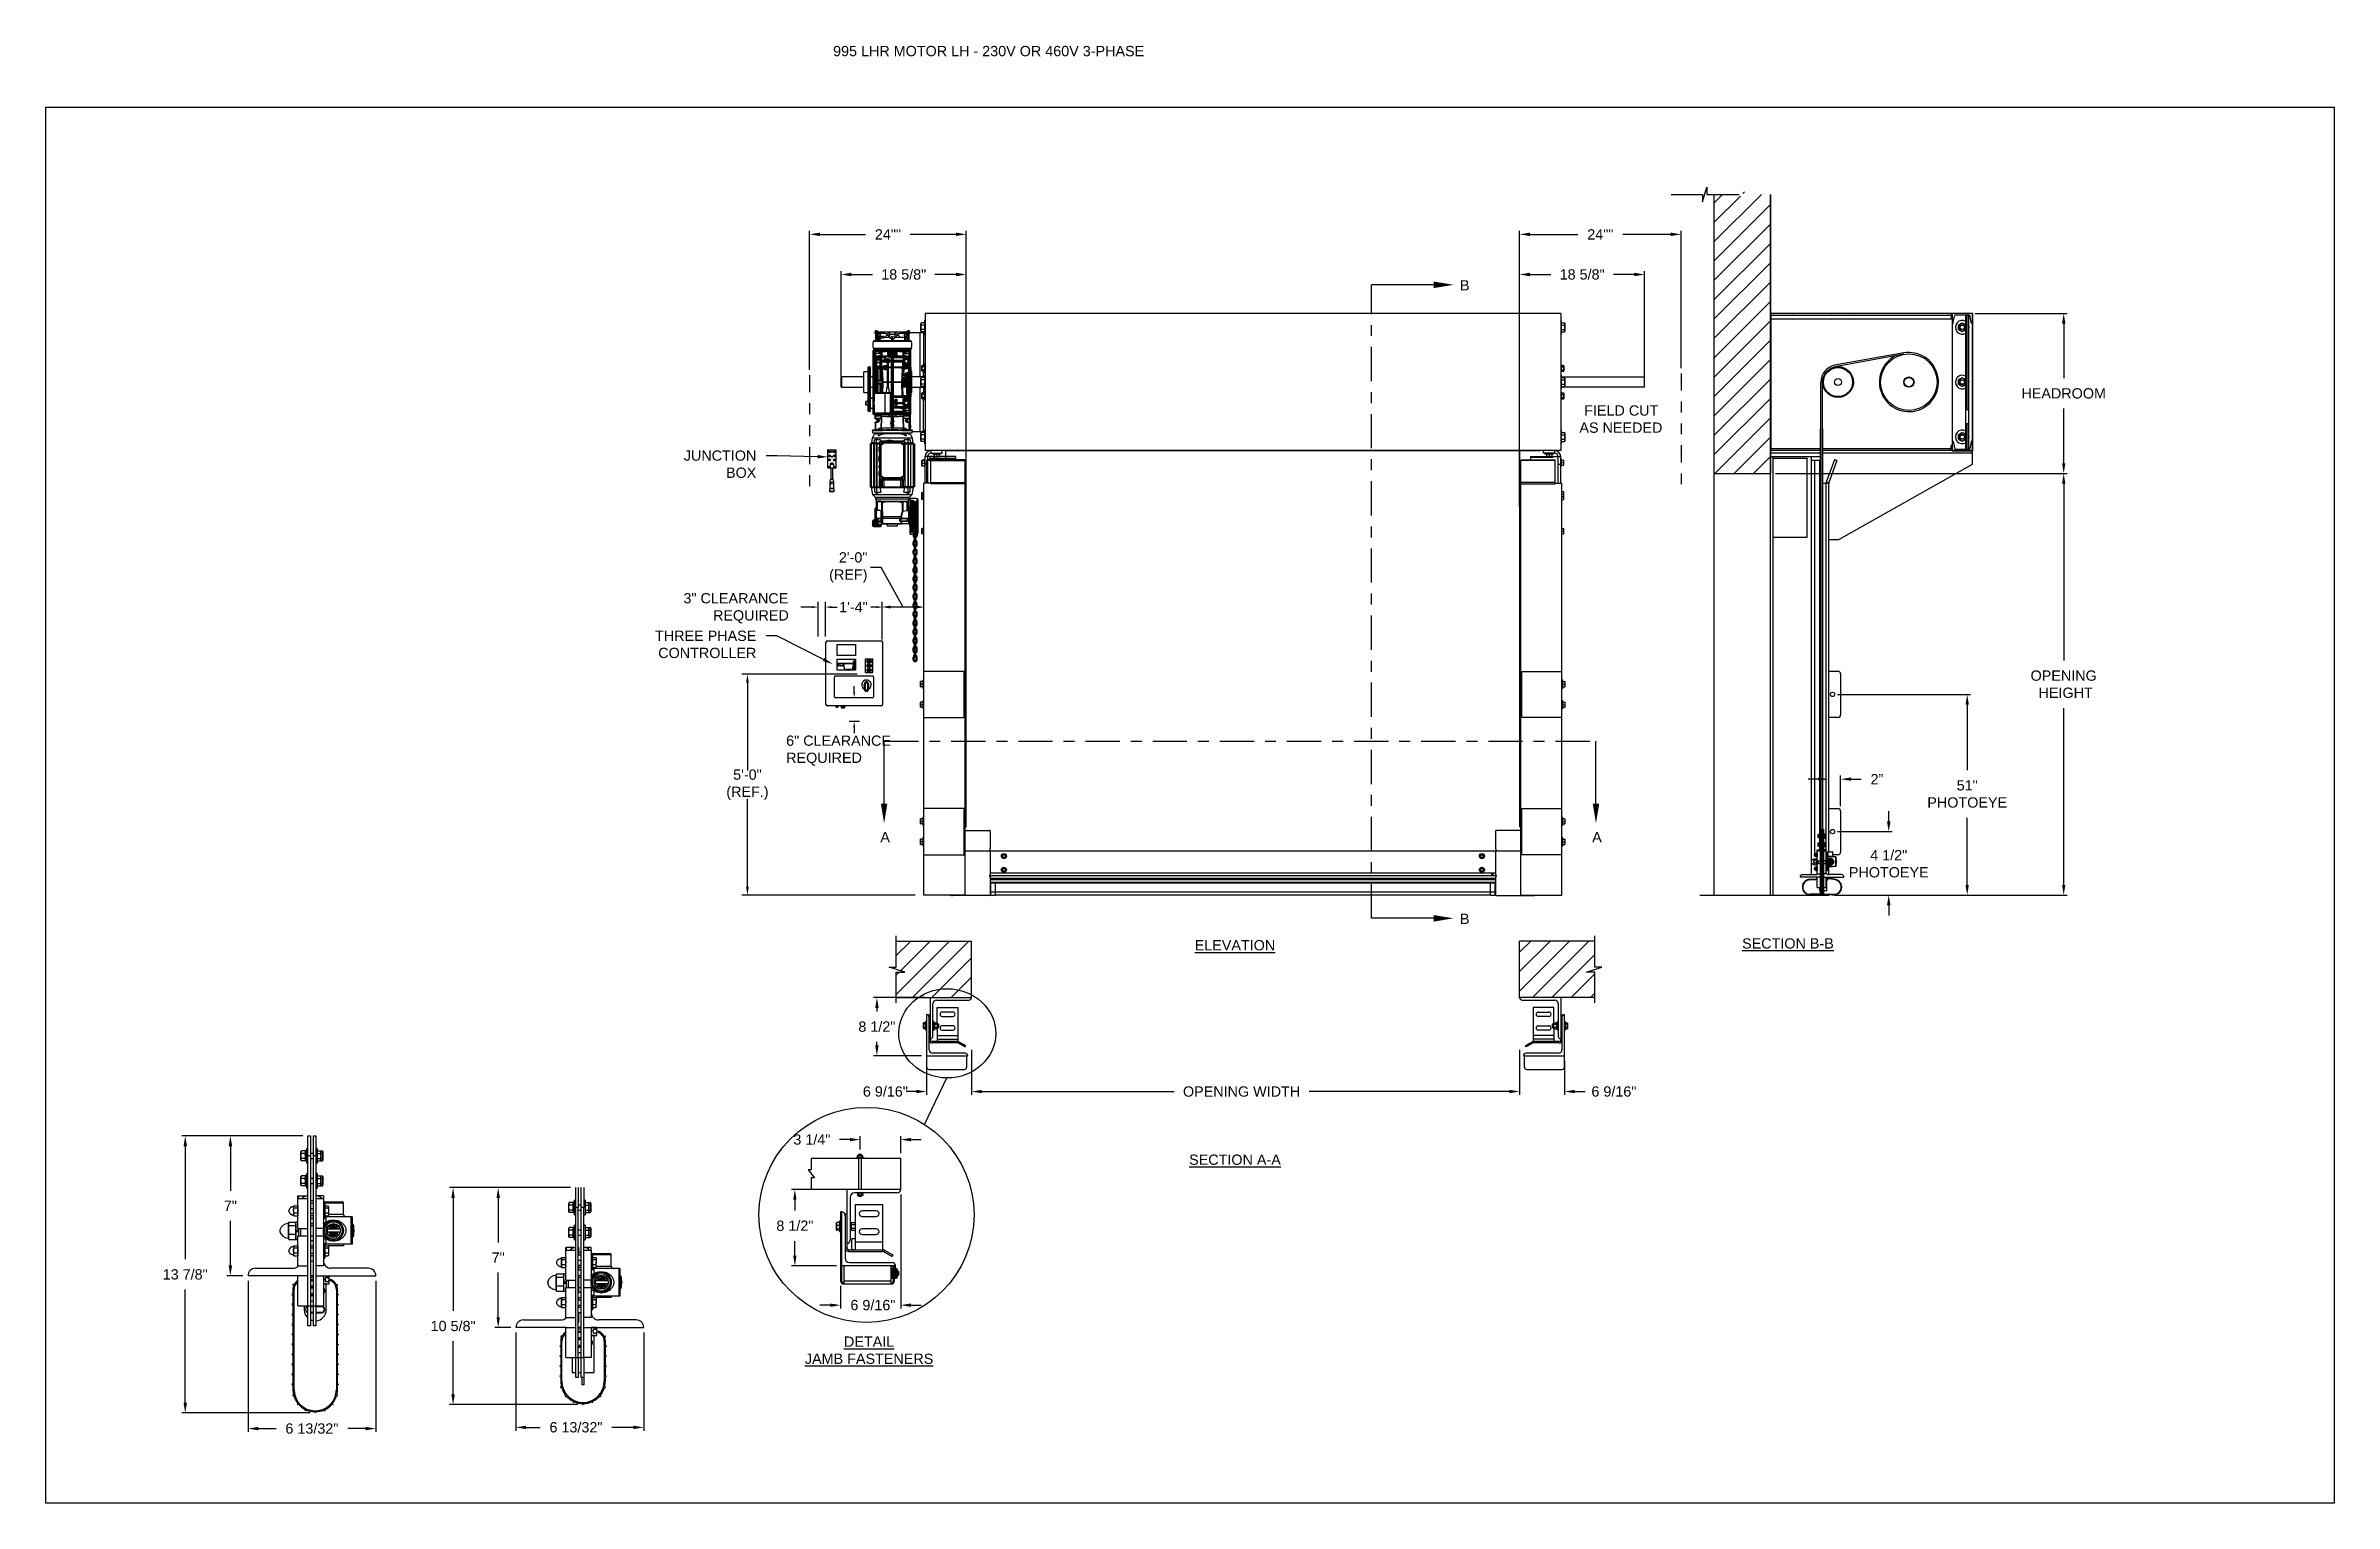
# Model space of a CAD drawing. Header units: inches. Extents: x 144.9 to 238.4, y 214.8 to 247.7.
# Drawn here: x 169.59 to 190.47, y 234.45 to 247.74 of the extents above; entities that cross this region are included whole.
import ezdxf
from ezdxf import colors
from ezdxf.entities.mleader import LeaderData, LeaderLine
from ezdxf.math import Vec2, Vec3

# ---------------------------------------------------------------- set-up
doc = ezdxf.new("R2010")
doc.units = ezdxf.units.IN
doc.header["$LTSCALE"] = 0.25
doc.header["$MEASUREMENT"] = 0
doc.linetypes.add('CENTER', pattern=[2, 1.25, -0.25, 0.25, -0.25])
doc.linetypes.add('PHANTOM2', pattern=[1.25, 0.625, -0.125, 0.125, -0.125, 0.125, -0.125])
for name, color, linetype in [('ANNOTATIONS', 1, 'Continuous'), ('DETAILS', 4, 'Continuous'), ('HIDDEN', 6, 'PHANTOM2'), ('MOTOR LH', 7, 'Continuous'), ('SECTION CUTS', 6, 'CENTER')]:
    doc.layers.add(name, color=color, linetype=linetype)
doc.styles.add('ARIAL', font='arial.ttf', dxfattribs={"height": 0.09375})
doc.styles.add('ROMANS', font='Romans', dxfattribs={"height": 0.09375})
doc.styles.get("Standard").update_dxf_attribs({"font": 'romans.shx'})
doc.dimstyles.get("Standard").update_dxf_attribs({"dimscale": 60, "dimtxt": 0.0833, "dimasz": 0.0833, "dimexe": 0.0833, "dimexo": 0.04, "dimgap": 0.09, "dimtad": 0, "dimtih": 1, "dimtoh": 1, "dimdec": 4, "dimzin": 1, "dimdsep": 46, "dimlunit": 4, "dimtxsty": 'Standard', "dimcen": 0.09, "dimclrt": 150, "dimadec": 4, "dimazin": 2, "dimtfac": 1, "dimtdec": 0, "dimtofl": 0, "dimtmove": 0, "dimatfit": 3, "dimfxl": 1, "dimtolj": 1, "dimtzin": 0, "dimlwd": -1, "dimlwe": -1, "dimarcsym": 1})
doc.dimstyles.new('STANDARD$0', dxfattribs={"dimtxt": 0.09375, "dimasz": 0.09375, "dimexe": 0.03125, "dimexo": 0.046875, "dimgap": 0.09, "dimtad": 0, "dimtih": 1, "dimtoh": 1, "dimdec": 4, "dimzin": 0, "dimdsep": 46, "dimtxsty": 'ARIAL', "dimcen": 0.09, "dimadec": 0, "dimazin": 0, "dimtfac": 1, "dimtdec": 4, "dimtofl": 0, "dimtmove": 0, "dimatfit": 1, "dimfxl": 1, "dimtolj": 1, "dimtzin": 0, "dimarcsym": 0})
pattern_1 = [(45, (-0.15766, -11.24791), (-0.08838835, 0.08838835), [])]

msp = doc.modelspace()

# ---------------------------------------------------------------- texts
at = {"layer": 'ANNOTATIONS', "insert": (176.77122, 247.74099), "char_height": 0.09375, "width": 4.6972333, "attachment_point": 1, "line_spacing_factor": 0.86134, "style": 'ARIAL'}
msp.add_mtext('995 LHR MOTOR LH - 230V OR 460V 3-PHASE', dxfattribs=at)
at = {"layer": 'ANNOTATIONS', "char_height": 0.09375, "style": 'ARIAL'}
for s, insert, width, attachment_point in [('\\pi0.08607;FIELD CUT \\P\\pi0.04278;AS NEEDED', (183.53719, 244.46214), 0.8354983, 1), ('\\pi0.15699;3" CLEARANCE \\P\\pi0.42673;REQUIRED', (175.24962, 242.61139), 1.1007578, 4), ('{\\LELEVATION}', (180.43774, 239.58432), 3.0834986, 2), ('{\\LSECTION B-B}', (185.48251, 239.60029), 1.3823677, 2), ('{\\LSECTION A-A}', (180.43774, 237.62759), 1.3823677, 2), ('{\\LDETAIL\\PJAMB FASTENERS}', (177.10004, 235.96807), 1.3823677, 2)]:
    msp.add_mtext(s, dxfattribs=dict(at, insert=insert, width=width, attachment_point=attachment_point))
for s, insert, attachment_point in [('2\'-0"\\P(REF)', (177.08496, 242.98293), 6), ('1\'-4"', (177.08796, 242.622), 6), ('6" CLEARANCE\\PREQUIRED', (176.34337, 241.31235), 4), ('5\'-0"\\P(REF.)', (175.99017, 241.00146), 5), ('\\A1;6 9/16"', (177.24855, 238.20241), 5), ('\\A1;6 9/16"', (183.89468, 238.20241), 5)]:
    msp.add_mtext(s, dxfattribs=dict(at, insert=insert, attachment_point=attachment_point))
at = {"layer": 'SECTION CUTS', "style": 'ARIAL'}
for s, p in [('B', (182.49032, 245.51006)), ('A', (177.20259, 240.47645)), ('A', (183.69658, 240.47645)), ('B', (182.49032, 239.73092))]:
    msp.add_text(s, height=0.09375, dxfattribs=at).set_placement(p)

# ---------------------------------------------------------------- blocks, each defined once
blk = doc.blocks.new('*D45')
at = {"layer": 'ANNOTATIONS', "color": 0, "lineweight": -2, "transparency": 16777216}
for p, q in [((186.402, 240.667), (186.402, 240.761)), ((185.936, 240.574), (186.433, 240.574)), ((185.904, 239.995), (186.433, 239.995)), ((186.402, 239.901), (186.402, 239.807))]:
    blk.add_line(p, q, dxfattribs=at)
at = {"layer": 'ANNOTATIONS', "color": 0, "transparency": 16777216}
for points in [[(186.386, 240.667), (186.418, 240.667), (186.402, 240.574)], [(186.386, 239.901), (186.418, 239.901), (186.402, 239.995)]]:
    blk.add_solid(points, dxfattribs=at)
at = {"layer": 'defpoints', "color": 0, "transparency": 16777216}
for p in [(185.889, 240.574), (186.402, 240.574), (185.857, 239.995)]:
    blk.add_point(p, dxfattribs=at)
at = {"layer": 'ANNOTATIONS', "color": 0, "transparency": 16777216, "insert": (186.402, 240.28), "char_height": 0.0938, "attachment_point": 5, "style": 'ARIAL'}
blk.add_mtext('\\A1;4 1/2"\\PPHOTOEYE', dxfattribs=at)
blk = doc.blocks.new('*D46')
at = {"layer": 'ANNOTATIONS', "color": 0, "lineweight": -2, "transparency": 16777216}
for p, q in [((185.936, 241.825), (187.149, 241.825)), ((187.118, 241.731), (187.118, 241.134)), ((187.118, 240.088), (187.118, 240.7)), ((185.904, 239.995), (187.149, 239.995))]:
    blk.add_line(p, q, dxfattribs=at)
at = {"layer": 'ANNOTATIONS', "color": 0, "transparency": 16777216}
for points in [[(187.102, 241.731), (187.133, 241.731), (187.118, 241.825)], [(187.102, 240.088), (187.133, 240.088), (187.118, 239.995)]]:
    blk.add_solid(points, dxfattribs=at)
at = {"layer": 'defpoints', "color": 0, "transparency": 16777216}
for p in [(185.889, 241.825), (187.118, 241.825), (185.857, 239.995)]:
    blk.add_point(p, dxfattribs=at)
at = {"layer": 'ANNOTATIONS', "color": 0, "transparency": 16777216, "insert": (187.118, 240.917), "char_height": 0.0938, "attachment_point": 5, "style": 'ARIAL'}
blk.add_mtext('\\A1;51"\\PPHOTOEYE', dxfattribs=at)
blk = doc.blocks.new('*D51')
at = {"layer": 'ANNOTATIONS', "color": 0, "lineweight": -2, "transparency": 16777216}
for p, q in [((185.761, 241.052), (185.667, 241.052)), ((185.854, 240.831), (185.854, 241.084)), ((185.963, 240.805), (185.963, 241.084)), ((186.057, 241.052), (186.151, 241.052))]:
    blk.add_line(p, q, dxfattribs=at)
at = {"layer": 'ANNOTATIONS', "color": 0, "transparency": 16777216}
for points in [[(185.761, 241.068), (185.761, 241.037), (185.854, 241.052)], [(186.057, 241.068), (186.057, 241.037), (185.963, 241.052)]]:
    blk.add_solid(points, dxfattribs=at)
at = {"layer": 'defpoints', "color": 0, "transparency": 16777216}
for p in [(185.854, 241.052), (185.854, 240.784), (185.963, 240.758)]:
    blk.add_point(p, dxfattribs=at)
at = {"layer": 'ANNOTATIONS', "color": 0, "transparency": 16777216, "insert": (186.294, 241.052), "char_height": 0.0938, "attachment_point": 5, "style": 'ARIAL'}
blk.add_mtext('\\A1;2”', dxfattribs=at)
blk = doc.blocks.new('*D47')
at = {"layer": 'ANNOTATIONS', "color": 0, "lineweight": -2, "transparency": 16777216}
for p, q in [((176.845, 244.721), (176.845, 245.687)), ((176.939, 245.656), (177.131, 245.656)), ((177.892, 245.656), (177.701, 245.656)), ((177.986, 243.538), (177.986, 245.687))]:
    blk.add_line(p, q, dxfattribs=at)
at = {"layer": 'ANNOTATIONS', "color": 0, "transparency": 16777216}
for points in [[(176.939, 245.672), (176.939, 245.64), (176.845, 245.656)], [(177.892, 245.672), (177.892, 245.64), (177.986, 245.656)]]:
    blk.add_solid(points, dxfattribs=at)
at = {"layer": 'defpoints', "color": 0, "transparency": 16777216}
for p in [(176.845, 245.656), (176.845, 244.674), (177.986, 243.491)]:
    blk.add_point(p, dxfattribs=at)
at = {"layer": 'ANNOTATIONS', "color": 0, "transparency": 16777216, "insert": (177.416, 245.656), "char_height": 0.09375, "attachment_point": 5, "style": 'ARIAL'}
blk.add_mtext('\\A1;18 5/8"', dxfattribs=at)
blk = doc.blocks.new('*D48')
at = {"layer": 'ANNOTATIONS', "color": 0, "lineweight": -2, "transparency": 16777216}
for p, q in [((183.034, 243.538), (183.034, 245.687)), ((183.128, 245.656), (183.32, 245.656)), ((184.081, 245.656), (183.89, 245.656)), ((184.175, 244.678), (184.175, 245.687))]:
    blk.add_line(p, q, dxfattribs=at)
at = {"layer": 'ANNOTATIONS', "color": 0, "transparency": 16777216}
for points in [[(183.128, 245.672), (183.128, 245.64), (183.034, 245.656)], [(184.081, 245.672), (184.081, 245.64), (184.175, 245.656)]]:
    blk.add_solid(points, dxfattribs=at)
at = {"layer": 'defpoints', "color": 0, "transparency": 16777216}
for p in [(183.034, 245.656), (184.175, 244.631), (183.034, 243.491)]:
    blk.add_point(p, dxfattribs=at)
at = {"layer": 'ANNOTATIONS', "color": 0, "transparency": 16777216, "insert": (183.605, 245.656), "char_height": 0.09375, "attachment_point": 5, "style": 'ARIAL'}
blk.add_mtext('\\A1;18 5/8"', dxfattribs=at)
blk = doc.blocks.new('*D49')
at = {"layer": 'ANNOTATIONS', "color": 0, "lineweight": -2, "transparency": 16777216}
for p, q in [((176.557, 244.785), (176.557, 246.054)), ((176.651, 246.022), (177.067, 246.022)), ((177.892, 246.022), (177.476, 246.022)), ((177.986, 243.538), (177.986, 246.054))]:
    blk.add_line(p, q, dxfattribs=at)
at = {"layer": 'ANNOTATIONS', "color": 0, "transparency": 16777216}
for points in [[(176.651, 246.038), (176.651, 246.007), (176.557, 246.022)], [(177.892, 246.038), (177.892, 246.007), (177.986, 246.022)]]:
    blk.add_solid(points, dxfattribs=at)
at = {"layer": 'defpoints', "color": 0, "transparency": 16777216}
for p in [(177.986, 246.022), (176.557, 244.738), (177.986, 243.491)]:
    blk.add_point(p, dxfattribs=at)
at = {"layer": 'ANNOTATIONS', "color": 0, "transparency": 16777216, "insert": (177.272, 246.022), "char_height": 0.0938, "attachment_point": 5, "style": 'ARIAL'}
blk.add_mtext('\\A1;24""', dxfattribs=at)
blk = doc.blocks.new('*D50')
at = {"layer": 'ANNOTATIONS', "color": 0, "lineweight": -2, "transparency": 16777216}
for p, q in [((183.034, 243.538), (183.034, 246.054)), ((183.128, 246.022), (183.567, 246.022)), ((184.414, 246.022), (183.976, 246.022)), ((184.508, 244.801), (184.508, 246.054))]:
    blk.add_line(p, q, dxfattribs=at)
at = {"layer": 'ANNOTATIONS', "color": 0, "transparency": 16777216}
for points in [[(183.128, 246.038), (183.128, 246.007), (183.034, 246.022)], [(184.414, 246.038), (184.414, 246.007), (184.508, 246.022)]]:
    blk.add_solid(points, dxfattribs=at)
at = {"layer": 'defpoints', "color": 0, "transparency": 16777216}
for p in [(183.034, 246.022), (184.508, 244.754), (183.034, 243.491)]:
    blk.add_point(p, dxfattribs=at)
at = {"layer": 'ANNOTATIONS', "color": 0, "transparency": 16777216, "insert": (183.771, 246.022), "char_height": 0.0938, "attachment_point": 5, "style": 'ARIAL'}
blk.add_mtext('\\A1;24""', dxfattribs=at)
blk = doc.blocks.new('*D52')
at = {"layer": 'ANNOTATIONS', "color": 0, "lineweight": -2, "transparency": 16777216}
for p, q in [((177.613, 239.06), (177.14, 239.06)), ((177.171, 238.966), (177.171, 238.933)), ((177.171, 238.623), (177.171, 238.656)), ((177.577, 238.529), (177.14, 238.529))]:
    blk.add_line(p, q, dxfattribs=at)
at = {"layer": 'ANNOTATIONS', "color": 0, "transparency": 16777216}
for points in [[(177.156, 238.966), (177.187, 238.966), (177.171, 239.06)], [(177.156, 238.623), (177.187, 238.623), (177.171, 238.529)]]:
    blk.add_solid(points, dxfattribs=at)
at = {"layer": 'defpoints', "color": 0, "transparency": 16777216}
for p in [(177.659, 239.06), (177.171, 238.529), (177.624, 238.529)]:
    blk.add_point(p, dxfattribs=at)
at = {"layer": 'ANNOTATIONS', "color": 0, "transparency": 16777216, "insert": (177.171, 238.794), "char_height": 0.0938, "attachment_point": 5, "style": 'ARIAL'}
blk.add_mtext('\\A1;8 1/2"', dxfattribs=at)
blk = doc.blocks.new('*D55')
at = {"layer": 'ANNOTATIONS', "color": 0, "lineweight": -2, "transparency": 16777216}
for p, q in [((171.934, 237.798), (170.83, 237.798)), ((170.861, 237.704), (170.861, 236.673)), ((170.861, 235.365), (170.861, 236.396)), ((172, 235.271), (170.83, 235.271))]:
    blk.add_line(p, q, dxfattribs=at)
at = {"layer": 'ANNOTATIONS', "color": 0, "transparency": 16777216}
for points in [[(170.846, 237.704), (170.877, 237.704), (170.861, 237.798)], [(170.846, 235.365), (170.877, 235.365), (170.861, 235.271)]]:
    blk.add_solid(points, dxfattribs=at)
at = {"layer": 'defpoints', "color": 0, "transparency": 16777216}
for p in [(170.861, 237.798), (171.981, 237.798), (172.047, 235.271)]:
    blk.add_point(p, dxfattribs=at)
at = {"layer": 'ANNOTATIONS', "color": 0, "transparency": 16777216, "insert": (170.861, 236.534), "char_height": 0.09375, "attachment_point": 5, "style": 'ARIAL'}
blk.add_mtext('\\A1;13 7/8"', dxfattribs=at)
blk = doc.blocks.new('*D56')
at = {"layer": 'ANNOTATIONS', "color": 0, "lineweight": -2, "transparency": 16777216}
for p, q in [((171.934, 237.798), (171.242, 237.798)), ((171.273, 237.704), (171.273, 237.297)), ((171.273, 236.616), (171.273, 237.023)), ((171.387, 236.522), (171.242, 236.522))]:
    blk.add_line(p, q, dxfattribs=at)
at = {"layer": 'ANNOTATIONS', "color": 0, "transparency": 16777216}
for points in [[(171.257, 237.704), (171.289, 237.704), (171.273, 237.798)], [(171.257, 236.616), (171.289, 236.616), (171.273, 236.522)]]:
    blk.add_solid(points, dxfattribs=at)
at = {"layer": 'defpoints', "color": 0, "transparency": 16777216}
for p in [(171.981, 237.798), (171.273, 236.522), (171.434, 236.522)]:
    blk.add_point(p, dxfattribs=at)
at = {"layer": 'ANNOTATIONS', "color": 0, "transparency": 16777216, "insert": (171.273, 237.16), "char_height": 0.0938, "attachment_point": 5, "style": 'ARIAL'}
blk.add_mtext('\\A1;7"', dxfattribs=at)
blk = doc.blocks.new('*D57')
at = {"layer": 'ANNOTATIONS', "color": 0, "lineweight": -2, "transparency": 16777216}
for p, q in [((171.434, 236.476), (171.434, 235.097)), ((172.601, 236.475), (172.601, 235.097)), ((171.528, 235.128), (171.691, 235.128)), ((172.507, 235.128), (172.344, 235.128))]:
    blk.add_line(p, q, dxfattribs=at)
at = {"layer": 'ANNOTATIONS', "color": 0, "transparency": 16777216}
for points in [[(171.528, 235.143), (171.528, 235.112), (171.434, 235.128)], [(172.507, 235.143), (172.507, 235.112), (172.601, 235.128)]]:
    blk.add_solid(points, dxfattribs=at)
at = {"layer": 'defpoints', "color": 0, "transparency": 16777216}
for p in [(171.434, 236.523), (172.601, 236.522), (172.601, 235.128)]:
    blk.add_point(p, dxfattribs=at)
at = {"layer": 'ANNOTATIONS', "color": 0, "transparency": 16777216, "insert": (172.017, 235.128), "char_height": 0.09375, "attachment_point": 5, "style": 'ARIAL'}
blk.add_mtext('\\A1;6 13/32"', dxfattribs=at)
blk = doc.blocks.new('*D58')
at = {"layer": 'ANNOTATIONS', "color": 0, "lineweight": -2, "transparency": 16777216}
for p, q in [((177.388, 237.262), (177.388, 236.222)), ((176.84, 236.43), (176.84, 236.222)), ((176.746, 236.254), (176.652, 236.254)), ((177.482, 236.254), (177.576, 236.254))]:
    blk.add_line(p, q, dxfattribs=at)
at = {"layer": 'ANNOTATIONS', "color": 0, "transparency": 16777216}
for points in [[(176.746, 236.269), (176.746, 236.238), (176.84, 236.254)], [(177.482, 236.269), (177.482, 236.238), (177.388, 236.254)]]:
    blk.add_solid(points, dxfattribs=at)
at = {"layer": 'defpoints', "color": 0, "transparency": 16777216}
for p in [(177.388, 237.309), (176.84, 236.477), (177.388, 236.254)]:
    blk.add_point(p, dxfattribs=at)
at = {"layer": 'ANNOTATIONS', "color": 0, "transparency": 16777216, "insert": (177.135, 236.254), "char_height": 0.09375, "attachment_point": 5, "style": 'ARIAL'}
blk.add_mtext('\\A1;6 9/16"', dxfattribs=at)
blk = doc.blocks.new('*D59')
at = {"layer": 'ANNOTATIONS', "color": 0, "lineweight": -2, "transparency": 16777216}
for p, q in [((176.729, 237.309), (176.391, 237.309)), ((176.423, 237.215), (176.423, 237.116)), ((176.423, 236.705), (176.423, 236.839)), ((176.803, 236.611), (176.391, 236.611))]:
    blk.add_line(p, q, dxfattribs=at)
at = {"layer": 'ANNOTATIONS', "color": 0, "transparency": 16777216}
for points in [[(176.407, 237.215), (176.438, 237.215), (176.423, 237.309)], [(176.407, 236.705), (176.438, 236.705), (176.423, 236.611)]]:
    blk.add_solid(points, dxfattribs=at)
at = {"layer": 'defpoints', "color": 0, "transparency": 16777216}
for p in [(176.776, 237.309), (176.423, 236.611), (176.849, 236.611)]:
    blk.add_point(p, dxfattribs=at)
at = {"layer": 'ANNOTATIONS', "color": 0, "transparency": 16777216, "insert": (176.423, 236.978), "char_height": 0.0938, "attachment_point": 5, "style": 'ARIAL'}
blk.add_mtext('\\A1;8 1/2"', dxfattribs=at)
blk = doc.blocks.new('*D60')
at = {"layer": 'ANNOTATIONS', "color": 0, "lineweight": -2, "transparency": 16777216}
for p, q in [((177.018, 237.674), (177.018, 237.795)), ((177.388, 237.639), (177.388, 237.795)), ((176.925, 237.764), (176.831, 237.764)), ((177.482, 237.764), (177.576, 237.764))]:
    blk.add_line(p, q, dxfattribs=at)
at = {"layer": 'ANNOTATIONS', "color": 0, "transparency": 16777216}
for points in [[(176.925, 237.779), (176.925, 237.748), (177.018, 237.764)], [(177.482, 237.779), (177.482, 237.748), (177.388, 237.764)]]:
    blk.add_solid(points, dxfattribs=at)
at = {"layer": 'defpoints', "color": 0, "transparency": 16777216}
for p in [(177.018, 237.627), (177.388, 237.764), (177.388, 237.592)]:
    blk.add_point(p, dxfattribs=at)
at = {"layer": 'ANNOTATIONS', "color": 0, "transparency": 16777216, "insert": (176.578, 237.764), "char_height": 0.0938, "attachment_point": 5, "style": 'ARIAL'}
blk.add_mtext('\\A1;3 1/4"', dxfattribs=at)
blk = doc.blocks.new('*D53')
at = {"layer": 'ANNOTATIONS', "color": 0, "lineweight": -2, "transparency": 16777216}
for p, q in [((178.034, 238.584), (178.034, 238.171)), ((183.034, 238.584), (183.034, 238.171)), ((178.128, 238.202), (179.882, 238.202)), ((182.941, 238.203), (181.114, 238.202))]:
    blk.add_line(p, q, dxfattribs=at)
at = {"layer": 'ANNOTATIONS', "color": 0, "transparency": 16777216}
for points in [[(178.128, 238.218), (178.128, 238.187), (178.034, 238.202)], [(182.941, 238.218), (182.941, 238.187), (183.034, 238.203)]]:
    blk.add_solid(points, dxfattribs=at)
at = {"layer": 'defpoints', "color": 0, "transparency": 16777216}
for p in [(178.034, 238.631), (183.034, 238.631), (183.034, 238.203)]:
    blk.add_point(p, dxfattribs=at)
at = {"layer": 'ANNOTATIONS', "color": 0, "transparency": 16777216, "insert": (180.498, 238.202), "char_height": 0.09375, "attachment_point": 5, "style": 'ARIAL'}
blk.add_mtext('\\A1;OPENING WIDTH', dxfattribs=at)
blk = doc.blocks.new('*D54')
at = {"layer": 'ANNOTATIONS', "color": 0, "lineweight": -2, "transparency": 16777216}
for p, q in [((186.194, 243.84), (188.03, 243.84)), ((187.998, 243.747), (187.998, 242.135)), ((187.998, 240.088), (187.998, 241.7)), ((185.948, 239.995), (188.03, 239.995))]:
    blk.add_line(p, q, dxfattribs=at)
at = {"layer": 'ANNOTATIONS', "color": 0, "transparency": 16777216}
for points in [[(187.983, 243.747), (188.014, 243.747), (187.998, 243.84)], [(187.983, 240.088), (188.014, 240.088), (187.998, 239.995)]]:
    blk.add_solid(points, dxfattribs=at)
at = {"layer": 'defpoints', "color": 0, "transparency": 16777216}
for p in [(186.147, 243.84), (187.998, 243.84), (185.901, 239.995)]:
    blk.add_point(p, dxfattribs=at)
at = {"layer": 'ANNOTATIONS', "color": 0, "transparency": 16777216, "insert": (187.998, 241.918), "char_height": 0.09375, "attachment_point": 5, "style": 'ARIAL'}
blk.add_mtext('\\A1;OPENING\\P HEIGHT', dxfattribs=at)
blk = doc.blocks.new('*D101')
at = {"layer": 'ANNOTATIONS', "color": 0, "lineweight": -2, "transparency": 16777216}
for p, q in [((187.189, 245.301), (188.03, 245.301)), ((187.998, 245.208), (187.998, 244.709)), ((187.998, 243.934), (187.998, 244.432)), ((185.368, 243.84), (188.03, 243.84))]:
    blk.add_line(p, q, dxfattribs=at)
at = {"layer": 'ANNOTATIONS', "color": 0, "transparency": 16777216}
for points in [[(187.983, 245.208), (188.014, 245.208), (187.998, 245.301)], [(187.983, 243.934), (188.014, 243.934), (187.998, 243.84)]]:
    blk.add_solid(points, dxfattribs=at)
at = {"layer": 'defpoints', "color": 0, "transparency": 16777216}
for p in [(187.142, 245.301), (187.998, 245.301), (185.322, 243.84)]:
    blk.add_point(p, dxfattribs=at)
at = {"layer": 'ANNOTATIONS', "color": 0, "transparency": 16777216, "insert": (187.998, 244.571), "char_height": 0.09375, "attachment_point": 5, "style": 'ARIAL'}
blk.add_mtext('\\A1;HEADROOM ', dxfattribs=at)
blk = doc.blocks.new('*D125')
at = {"layer": 'ANNOTATIONS', "color": 0, "lineweight": -2, "transparency": 16777216}
for p, q in [((174.377, 237.326), (173.273, 237.326)), ((173.305, 237.232), (173.305, 236.201)), ((173.305, 235.44), (173.305, 235.924)), ((174.444, 235.346), (173.273, 235.346))]:
    blk.add_line(p, q, dxfattribs=at)
at = {"layer": 'ANNOTATIONS', "color": 0, "transparency": 16777216}
for points in [[(173.289, 237.232), (173.32, 237.232), (173.305, 237.326)], [(173.289, 235.44), (173.32, 235.44), (173.305, 235.346)]]:
    blk.add_solid(points, dxfattribs=at)
at = {"layer": 'defpoints', "color": 0, "transparency": 16777216}
for p in [(173.305, 237.326), (174.424, 237.326), (174.49, 235.346)]:
    blk.add_point(p, dxfattribs=at)
at = {"layer": 'ANNOTATIONS', "color": 0, "transparency": 16777216, "insert": (173.305, 236.063), "char_height": 0.09375, "attachment_point": 5, "style": 'ARIAL'}
blk.add_mtext('\\A1;10 5/8"', dxfattribs=at)
blk = doc.blocks.new('*D126')
at = {"layer": 'ANNOTATIONS', "color": 0, "lineweight": -2, "transparency": 16777216}
for p, q in [((174.377, 237.326), (173.685, 237.326)), ((173.716, 237.232), (173.716, 236.825)), ((173.716, 236.144), (173.716, 236.551)), ((173.831, 236.05), (173.685, 236.05))]:
    blk.add_line(p, q, dxfattribs=at)
at = {"layer": 'ANNOTATIONS', "color": 0, "transparency": 16777216}
for points in [[(173.701, 237.232), (173.732, 237.232), (173.716, 237.326)], [(173.701, 236.144), (173.732, 236.144), (173.716, 236.05)]]:
    blk.add_solid(points, dxfattribs=at)
at = {"layer": 'defpoints', "color": 0, "transparency": 16777216}
for p in [(174.424, 237.326), (173.716, 236.05), (173.878, 236.05)]:
    blk.add_point(p, dxfattribs=at)
at = {"layer": 'ANNOTATIONS', "color": 0, "transparency": 16777216, "insert": (173.716, 236.688), "char_height": 0.0938, "attachment_point": 5, "style": 'ARIAL'}
blk.add_mtext('\\A1;7"', dxfattribs=at)
blk = doc.blocks.new('*D127')
at = {"layer": 'ANNOTATIONS', "color": 0, "lineweight": -2, "transparency": 16777216}
for p, q in [((173.878, 236.004), (173.878, 235.107)), ((175.044, 236.003), (175.044, 235.107)), ((173.971, 235.139), (174.1, 235.139)), ((174.95, 235.139), (174.752, 235.139))]:
    blk.add_line(p, q, dxfattribs=at)
at = {"layer": 'ANNOTATIONS', "color": 0, "transparency": 16777216}
for points in [[(173.971, 235.154), (173.971, 235.123), (173.878, 235.139)], [(174.95, 235.154), (174.95, 235.123), (175.044, 235.139)]]:
    blk.add_solid(points, dxfattribs=at)
at = {"layer": 'defpoints', "color": 0, "transparency": 16777216}
for p in [(173.878, 236.051), (175.044, 236.05), (175.044, 235.139)]:
    blk.add_point(p, dxfattribs=at)
at = {"layer": 'ANNOTATIONS', "color": 0, "transparency": 16777216, "insert": (174.426, 235.139), "char_height": 0.09375, "attachment_point": 5, "style": 'ARIAL'}
blk.add_mtext('\\A1;6 13/32"', dxfattribs=at)

# ---------------------------------------------------------------- dimensions: what is measured, and where the dimension line sits
at = {"layer": 'ANNOTATIONS'}
for base, p1, p2, text, picture, middle in [((177.98609, 246.02248), (176.55713, 244.73821), (177.98609, 243.4908), '24""', '*D49', (177.27161, 246.02248)), ((183.0344, 246.02248), (184.50797, 244.75416), (183.0344, 243.4908), '24""', '*D50', (183.77119, 246.02248)), ((176.84546, 245.65612), (177.98609, 243.4908), (176.84546, 244.67419), '18 5/8"', '*D47', (177.41577, 245.65612)), ((183.0344, 245.65612), (184.17503, 244.63148), (183.0344, 243.4908), '18 5/8"', '*D48', (183.60472, 245.65612)), ((185.85444, 241.0523), (185.96316, 240.75833), (185.85444, 240.78433), '2”', '*D51', (186.29402, 241.0523)), ((177.38833, 237.7638), (177.0184, 237.62688), (177.38833, 237.59229), '3 1/4"', '*D60', (176.57783, 237.7638)), ((177.38833, 236.25354), (176.83961, 236.47715), (177.38833, 237.30904), '6 9/16"', '*D58', (177.13472, 236.25354)), ((172.60067, 235.12781), (171.43427, 236.52272), (172.60067, 236.52187), '6 13/32"', '*D57', (172.01747, 235.12781)), ((175.04401, 235.13868), (173.87762, 236.05094), (175.04401, 236.05009), '6 13/32"', '*D127', (174.42571, 235.13868))]:
    dim = msp.add_linear_dim(base=base, p1=p1, p2=p2, text=text, dimstyle='STANDARD$0', dxfattribs=at)
    dim.commit()
    dim.dimension.update_dxf_attribs({"geometry": picture, "text_midpoint": middle, "dimtype": 160})
for base, p1, p2, angle, text, picture, middle, dimtype in [((187.99829, 245.30148), (185.32151, 243.84038), (187.14183, 245.30148), 90, 'HEADROOM ', '*D101', (187.99829, 244.57093), 160), ((187.11751, 241.82521), (185.85689, 239.99474), (185.88911, 241.82521), 90, '51"\\PPHOTOEYE', '*D46', (187.11751, 240.91728), 160), ((186.40192, 240.57373), (185.85689, 239.99474), (185.88911, 240.57373), 90, '4 1/2"\\PPHOTOEYE', '*D45', (186.40192, 240.28031), 160), ((177.17124, 238.52878), (177.6594, 239.06003), (177.62425, 238.52878), 90, '8 1/2"', '*D52', (177.17124, 238.79441), 160), ((183.03441, 238.20252), (178.0344, 238.63098), (183.0344, 238.63108), 0.001172, 'OPENING WIDTH', '*D53', (180.49811, 238.20247), 161), ((176.42265, 236.61103), (176.77573, 237.30904), (176.84943, 236.61103), 90, '8 1/2"', '*D59', (176.42265, 236.97771), 160)]:
    dim = msp.add_linear_dim(base=base, p1=p1, p2=p2, angle=angle, text=text, dimstyle='STANDARD$0', dxfattribs=at)
    dim.commit()
    dim.dimension.update_dxf_attribs({"geometry": picture, "text_midpoint": middle, "dimtype": dimtype})
dim = msp.add_linear_dim(base=(187.99829, 243.84038), p1=(185.90132, 239.99474), p2=(186.14712, 243.84038), angle=90, text='OPENING\\P HEIGHT', dimstyle='STANDARD$0', dxfattribs=at)
dim.commit()
dim.dimension.update_dxf_attribs({"geometry": '*D54', "text_midpoint": (187.99829, 241.91756)})
for base, p1, p2, text, picture, middle in [((170.86131, 237.79762), (172.04708, 235.27107), (171.98102, 237.79762), '13 7/8"', '*D55', (170.86131, 236.53435)), ((171.27304, 236.52187), (171.98102, 237.79762), (171.43427, 236.52187), '7"', '*D56', (171.27304, 237.15974)), ((173.30465, 237.32584), (174.49043, 235.34605), (174.42436, 237.32584), '10 5/8"', '*D125', (173.30465, 236.06257)), ((173.71638, 236.05009), (174.42436, 237.32584), (173.87761, 236.05009), '7"', '*D126', (173.71638, 236.68797))]:
    dim = msp.add_linear_dim(base=base, p1=p1, p2=p2, angle=90, text=text, dimstyle='STANDARD$0', override={"dimpost": ''}, dxfattribs=at)
    dim.commit()
    dim.dimension.update_dxf_attribs({"geometry": picture, "text_midpoint": middle, "dimtype": 160})

# ---------------------------------------------------------------- hatches: boundary and pattern name
at = {"layer": 'MOTOR LH'}
h = msp.add_hatch(dxfattribs=at)
h.set_pattern_fill('ANSI31', color=256, style=0)
h.set_pattern_definition([(45, (-40.21846, 21.28189), (-0.08838835, 0.08838835), [])])
edge = h.paths.add_edge_path()
edge.add_line((184.80757, 246.38678), (184.80757, 243.84038))
edge.add_line((184.80757, 243.84038), (185.32319, 243.84038))
edge.add_line((185.32319, 246.38678), (185.32319, 243.84038))
edge = h.paths.add_edge_path()
edge.add_line((184.76118, 246.38678), (185.04828, 246.38678))
edge.add_line((185.04828, 246.38678), (185.04828, 246.31808))
edge.add_line((185.04828, 246.31808), (185.0867, 246.45144))
edge.add_line((185.0867, 246.45144), (185.0867, 246.38678))
edge.add_line((185.0867, 246.38678), (185.38189, 246.38678))
h = msp.add_hatch(dxfattribs=at)
h.set_pattern_fill('ANSI32', color=256, style=0)
h.set_pattern_definition([(45, (182.21942, 231.03477), (-0.265165, 0.265165), []), (45, (182.3962, 231.03477), (-0.265165, 0.265165), [])])
edge = h.paths.add_edge_path(flags=0)
edge.add_line((187.16694, 244.04942), (186.97944, 244.04942))
edge.add_line((186.97944, 244.04942), (186.97944, 244.04737))
edge.add_line((186.97944, 244.04737), (187.16694, 244.04737))
edge.add_arc((187.16694, 244.04942), 0.00206, 270, 360)
edge.add_line((187.169, 244.04942), (187.169, 245.29942))
edge.add_arc((187.16694, 245.29942), 0.00206, 0, 90)
edge.add_line((187.16694, 245.30148), (185.32525, 245.30148))
edge.add_arc((185.32525, 245.29942), 0.00206, 90, 180)
edge.add_line((185.32319, 245.29942), (185.32319, 245.19211))
edge.add_line((185.32319, 245.19211), (185.32525, 245.19211))
edge.add_line((185.32525, 245.19211), (185.32525, 245.29942))
edge.add_line((185.32525, 245.29942), (187.16694, 245.29942))
edge.add_line((187.16694, 245.29942), (187.16694, 244.04942))
h = msp.add_hatch(dxfattribs=at)
h.set_pattern_fill('ANSI31', color=256, style=0)
h.set_pattern_definition(pattern_1)
h.paths.add_polyline_path([(178.0344, 239.57566), (177.3469, 239.57566), (177.3469, 239.33845), (177.2828, 239.33845), (177.42487, 239.29155), (177.3469, 239.29155), (177.3469, 239.06003), (178.0344, 239.06003), (178.0344, 239.22253)])
h = msp.add_hatch(dxfattribs=at)
h.set_pattern_fill('ANSI31', color=256, style=0)
h.set_pattern_definition(pattern_1)
h.paths.add_polyline_path([(183.78601, 239.33845), (183.7219, 239.33845), (183.7219, 239.57566), (183.0344, 239.57566), (183.0344, 239.06003), (183.05258, 239.06003), (183.7219, 239.06003), (183.7219, 239.29155), (183.64394, 239.29155)])

# ---------------------------------------------------------------- linework, layer by layer
at = {"layer": 'ANNOTATIONS'}
for p, q in [((176.58206, 242.622), (176.47745, 242.622)), ((176.6352, 242.35244), (176.6352, 242.66913)), ((176.70087, 242.35244), (176.70087, 242.66913)), ((176.75431, 242.622), (176.80745, 242.622)), ((177.16921, 242.622), (177.11607, 242.622)), ((177.21813, 242.32733), (177.21813, 242.66913)), ((177.52783, 242.622), (177.29579, 242.622)), ((176.99003, 242.0088), (175.93908, 242.0088)), ((175.99017, 241.93114), (175.99017, 241.13072)), ((177.011, 241.79341), (176.91674, 241.79341)), ((176.96387, 241.84655), (176.96387, 241.89969)), ((177.011, 241.57811), (176.91674, 241.57811)), ((176.96387, 241.52497), (176.96387, 241.47183)), ((175.99017, 240.07217), (175.99017, 240.8722)), ((177.5204, 239.9945), (175.93908, 239.9945)), ((177.62425, 238.48191), (177.62425, 238.17116)), ((183.44456, 238.48191), (183.44456, 238.17116)), ((177.5305, 238.20241), (177.43675, 238.20241)), ((183.53831, 238.20241), (183.63206, 238.20241))]:
    msp.add_line(p, q, dxfattribs=at)
for points in [[(176.58206, 242.63086), (176.58206, 242.61315), (176.6352, 242.622)], [(176.75431, 242.63086), (176.75431, 242.61315), (176.70117, 242.622)], [(177.16921, 242.63086), (177.16921, 242.61315), (177.22235, 242.622)], [(177.29579, 242.60906), (177.29579, 242.63495), (177.21813, 242.622)], [(177.52783, 242.60906), (177.52783, 242.63495), (177.6055, 242.622)], [(176.00312, 241.93114), (175.97723, 241.93114), (175.99017, 242.0088)], [(176.97273, 241.84655), (176.95501, 241.84655), (176.96387, 241.79341)], [(176.97273, 241.52497), (176.95501, 241.52497), (176.96387, 241.57811)], [(176.00312, 240.07217), (175.97723, 240.07217), (175.99017, 239.9945)], [(177.5305, 238.21804), (177.5305, 238.18679), (177.62425, 238.20241)], [(183.53831, 238.21804), (183.53831, 238.18679), (183.44456, 238.20241)]]:
    msp.add_solid(points, dxfattribs=at)
at = {"layer": 'defpoints'}
msp.add_lwpolyline([(190.46619, 234.44685), (169.58887, 234.44685), (169.58887, 247.18196), (190.46619, 247.18196)], close=True, dxfattribs=at)
at = {"layer": 'DETAILS'}
for p, q in [((177.60532, 237.90268), (177.81017, 238.32638)), ((171.98102, 236.06624), (171.98102, 237.79762)), ((171.98102, 237.79762), (172.0038, 237.79762)), ((172.0038, 237.79762), (172.0038, 236.06624)), ((172.03114, 237.79762), (172.05392, 237.79762)), ((172.03114, 236.06624), (172.03114, 237.79762)), ((172.05392, 237.79762), (172.05392, 236.06624)), ((171.9216, 237.6614), (171.91705, 237.65524)), ((171.91705, 237.5755), (171.91705, 237.65524)), ((171.95368, 237.6614), (171.9216, 237.6614)), ((171.95368, 237.63839), (171.9216, 237.63839)), ((171.95368, 237.59235), (171.9216, 237.59235)), ((171.93884, 237.66146), (171.93881, 237.6614)), ((171.96954, 237.66146), (171.93884, 237.66146)), ((171.95824, 237.65524), (171.95368, 237.6614)), ((171.96954, 237.65975), (171.95824, 237.65975)), ((171.95824, 237.57099), (171.95824, 237.65975)), ((171.95824, 237.61885), (171.96954, 237.61885)), ((171.96954, 237.61723), (171.95824, 237.61723)), ((171.96954, 237.61351), (171.95824, 237.61351)), ((171.95824, 237.61189), (171.96954, 237.61189)), ((171.98102, 237.68225), (171.96954, 237.68225)), ((171.96954, 237.54848), (171.96954, 237.68225)), ((172.0038, 237.61537), (171.98102, 237.61537)), ((172.03114, 237.63815), (172.0038, 237.63815)), ((172.0038, 237.59259), (172.03114, 237.59259)), ((172.05392, 237.61537), (172.03114, 237.61537)), ((172.0654, 237.68225), (172.05392, 237.68225)), ((172.0654, 237.68225), (172.0654, 237.54848)), ((172.0654, 237.66146), (172.0961, 237.66146)), ((172.0654, 237.63841), (172.0961, 237.63841)), ((172.0654, 237.59232), (172.0961, 237.59232)), ((172.09966, 237.65528), (172.0961, 237.66146)), ((172.0961, 237.66146), (172.09966, 237.64993)), ((172.0961, 237.59232), (172.09966, 237.5808)), ((172.09613, 237.6614), (172.11333, 237.6614)), ((172.09966, 237.57546), (172.09966, 237.65528)), ((172.09966, 237.63839), (172.11333, 237.63839)), ((172.09966, 237.59235), (172.11333, 237.59235)), ((172.11789, 237.65524), (172.11333, 237.6614)), ((172.11789, 237.65524), (172.11789, 237.5755)), ((177.38833, 237.59229), (176.57297, 237.59229)), ((176.57297, 237.59229), (176.57297, 237.48721)), ((177.05927, 237.59558), (176.97752, 237.59558)), ((176.97752, 237.59229), (176.97752, 237.59558)), ((176.99212, 237.59886), (176.99212, 237.59558)), ((176.99212, 237.59886), (177.04467, 237.59886)), ((176.9952, 237.60861), (176.9952, 237.61967)), ((176.9952, 237.61967), (177.0416, 237.61967)), ((176.99525, 237.59886), (176.99525, 237.61967)), ((177.00471, 237.61967), (177.00471, 237.62688)), ((177.03208, 237.62688), (177.00471, 237.62688)), ((177.00471, 237.59229), (177.00471, 237.30904)), ((177.0082, 237.59886), (177.0082, 237.61967)), ((177.03135, 237.59886), (177.03135, 237.61967)), ((177.03208, 237.61967), (177.03208, 237.62688)), ((177.03208, 237.30904), (177.03208, 237.59229)), ((177.04154, 237.59886), (177.04154, 237.61967)), ((177.0416, 237.60861), (177.0416, 237.61967)), ((177.04467, 237.59558), (177.04467, 237.59886)), ((177.05927, 237.59229), (177.05927, 237.59558)), ((177.38833, 237.30904), (177.38833, 237.59229)), ((171.91705, 237.5755), (171.9216, 237.56933)), ((171.9216, 237.43359), (171.91705, 237.42742)), ((171.91705, 237.34769), (171.91705, 237.42742)), ((171.95368, 237.56933), (171.9216, 237.56933)), ((171.95368, 237.43359), (171.9216, 237.43359)), ((171.95368, 237.41057), (171.9216, 237.41057)), ((171.93881, 237.56933), (171.93884, 237.56928)), ((171.93884, 237.43364), (171.93881, 237.43359)), ((171.96954, 237.56928), (171.93884, 237.56928)), ((171.96954, 237.43364), (171.93884, 237.43364)), ((171.95368, 237.56933), (171.95824, 237.5755)), ((171.95824, 237.42742), (171.95368, 237.43359)), ((171.95824, 237.57099), (171.96954, 237.57099)), ((171.96954, 237.43193), (171.95824, 237.43193)), ((171.95824, 237.34318), (171.95824, 237.43193)), ((171.95824, 237.39104), (171.96954, 237.39104)), ((171.96954, 237.38941), (171.95824, 237.38941)), ((171.96954, 237.3857), (171.95824, 237.3857)), ((171.95824, 237.38407), (171.96954, 237.38407)), ((171.96954, 237.54848), (171.98102, 237.54848)), ((171.98102, 237.45444), (171.96954, 237.45444)), ((171.96954, 237.32067), (171.96954, 237.45444)), ((172.03114, 237.41034), (172.0038, 237.41034)), ((172.05392, 237.54848), (172.0654, 237.54848)), ((172.0654, 237.45444), (172.05392, 237.45444)), ((172.0654, 237.56928), (172.0961, 237.56928)), ((172.0654, 237.45444), (172.0654, 237.32067)), ((172.0654, 237.43364), (172.0961, 237.43364)), ((172.0654, 237.4106), (172.0961, 237.4106)), ((172.0961, 237.56928), (172.09966, 237.57546)), ((172.09966, 237.42747), (172.0961, 237.43364)), ((172.0961, 237.43364), (172.09966, 237.42212)), ((172.09613, 237.56933), (172.11333, 237.56933)), ((172.09613, 237.43359), (172.11333, 237.43359)), ((172.09966, 237.34764), (172.09966, 237.42747)), ((172.09966, 237.41057), (172.11333, 237.41057)), ((172.11333, 237.56933), (172.11789, 237.5755)), ((172.11789, 237.42742), (172.11333, 237.43359)), ((172.11789, 237.42742), (172.11789, 237.34769)), ((176.57297, 237.48721), (176.54379, 237.48721)), ((176.54379, 237.48721), (176.60214, 237.41413)), ((176.60214, 237.41413), (176.57297, 237.41413)), ((176.57297, 237.41413), (176.57297, 237.30904)), ((171.88989, 237.25087), (171.98102, 237.25087)), ((171.88989, 236.95252), (171.88989, 237.25087)), ((171.88989, 237.22589), (171.98102, 237.22589)), ((171.89233, 237.25087), (171.89233, 237.22589)), ((171.91705, 237.34769), (171.9216, 237.34152)), ((171.95368, 237.36454), (171.9216, 237.36454)), ((171.95368, 237.34152), (171.9216, 237.34152)), ((171.93881, 237.34152), (171.93884, 237.34147)), ((171.96954, 237.34147), (171.93884, 237.34147)), ((171.95368, 237.34152), (171.95824, 237.34769)), ((171.95824, 237.34318), (171.96954, 237.34318)), ((171.96209, 237.24819), (171.96209, 237.25087)), ((171.96954, 237.32067), (171.98102, 237.32067)), ((171.97787, 237.25087), (171.97787, 237.2508)), ((172.0038, 237.36477), (172.03114, 237.36477)), ((172.00836, 237.25087), (172.0038, 237.25087)), ((172.03114, 237.18033), (172.0038, 237.18033)), ((172.00836, 237.18033), (172.00836, 237.25087)), ((172.03114, 237.20531), (172.00836, 237.20531)), ((172.05392, 237.32067), (172.0654, 237.32067)), ((172.12226, 237.25087), (172.05392, 237.25087)), ((172.05392, 237.22589), (172.12226, 237.22589)), ((172.0654, 237.36451), (172.0961, 237.36451)), ((172.0654, 237.34147), (172.0961, 237.34147)), ((172.0961, 237.36451), (172.09966, 237.35299)), ((172.0961, 237.34147), (172.09966, 237.34764)), ((172.09613, 237.34152), (172.11333, 237.34152)), ((172.09966, 237.36454), (172.11333, 237.36454)), ((172.11333, 237.34152), (172.11789, 237.34769)), ((172.12226, 237.25087), (172.12226, 236.61299)), ((172.30451, 237.18483), (172.12226, 237.18483)), ((172.13374, 237.18107), (172.12226, 237.18107)), ((172.13365, 237.19622), (172.29312, 237.19622)), ((172.13374, 237.18107), (172.13374, 237.04729)), ((172.30451, 237.08231), (172.30451, 237.18483)), ((174.36495, 237.18963), (174.36039, 237.18346)), ((174.36039, 237.17812), (174.36039, 237.18346)), ((174.36039, 237.14359), (174.36039, 237.17812)), ((174.39703, 237.18963), (174.36495, 237.18963)), ((174.39703, 237.16661), (174.36495, 237.16661)), ((174.38218, 237.18968), (174.38215, 237.18963)), ((174.41288, 237.18968), (174.38218, 237.18968)), ((174.40158, 237.18346), (174.39703, 237.18963)), ((174.41288, 237.18797), (174.40158, 237.18797)), ((174.40158, 237.14708), (174.40158, 237.18797)), ((174.42436, 237.21048), (174.41288, 237.21048)), ((174.41288, 237.14359), (174.41288, 237.21048)), ((174.42436, 237.14359), (174.42436, 237.32584)), ((174.44714, 237.32584), (174.44714, 237.14359)), ((174.47448, 237.14359), (174.47448, 237.32584)), ((174.49726, 237.32584), (174.49726, 237.14359)), ((174.50875, 237.21048), (174.49726, 237.21048)), ((174.50875, 237.21048), (174.50875, 237.07671)), ((174.50875, 237.18968), (174.53944, 237.18968)), ((174.50875, 237.16664), (174.53944, 237.16664)), ((174.54301, 237.18351), (174.53944, 237.18968)), ((174.53944, 237.18968), (174.54301, 237.17816)), ((174.53947, 237.18963), (174.55668, 237.18963)), ((174.54301, 237.17816), (174.54301, 237.18351)), ((174.54301, 237.14359), (174.54301, 237.17816)), ((174.54301, 237.16661), (174.55668, 237.16661)), ((174.56123, 237.18346), (174.55668, 237.18963)), ((174.56123, 237.18346), (174.56123, 237.17812)), ((174.56123, 237.17812), (174.56123, 237.14359)), ((177.38833, 237.30904), (176.57297, 237.30904)), ((176.89562, 237.30904), (176.89562, 236.78042)), ((176.92641, 237.23719), (176.92641, 236.84713)), ((177.35754, 237.27825), (176.96747, 237.27825)), ((176.97737, 236.75989), (176.97737, 237.17049)), ((176.97737, 237.17049), (177.22373, 237.17049)), ((176.99191, 237.27825), (176.99191, 237.27497)), ((177.04446, 237.27497), (176.99191, 237.27497)), ((176.99498, 237.26522), (176.99498, 237.25416)), ((177.04138, 237.25416), (176.99498, 237.25416)), ((176.99504, 237.27497), (176.99504, 237.25416)), ((177.0045, 237.25416), (177.0045, 237.24695)), ((177.0045, 237.24695), (177.03187, 237.24695)), ((177.00523, 237.27497), (177.00523, 237.25416)), ((177.02838, 237.27497), (177.02838, 237.25416)), ((177.03187, 237.25416), (177.03187, 237.24695)), ((177.04133, 237.27497), (177.04133, 237.25416)), ((177.04138, 237.26522), (177.04138, 237.25416)), ((177.04446, 237.27497), (177.04446, 237.27825)), ((177.22373, 237.17049), (177.22373, 236.7445)), ((171.80241, 236.99754), (171.79914, 236.99754)), ((171.79914, 236.99754), (171.79914, 236.86632)), ((171.80391, 237.00588), (171.80241, 237.00027)), ((171.80241, 237.00027), (171.80241, 236.86359)), ((171.80525, 236.98003), (171.80241, 236.9951)), ((171.80241, 236.94091), (171.80525, 236.98003)), ((171.80525, 237.01016), (171.86884, 237.01016)), ((171.80525, 236.98003), (171.86884, 236.98003)), ((171.8053, 237.12062), (171.8053, 237.10774)), ((171.8498, 237.15154), (171.84844, 237.15154)), ((171.84844, 237.15154), (171.84844, 237.07682)), ((171.84844, 237.07682), (171.8498, 237.07682)), ((171.85067, 237.15732), (171.8498, 237.15405)), ((171.8498, 237.15405), (171.8498, 237.07431)), ((171.85145, 237.14224), (171.8498, 237.15103)), ((171.8498, 237.11942), (171.85145, 237.14224)), ((171.85145, 237.0966), (171.8498, 237.11942)), ((171.8498, 237.08257), (171.85145, 237.0966)), ((171.85145, 237.06855), (171.8498, 237.08257)), ((171.8498, 237.07431), (171.85067, 237.07105)), ((171.85145, 237.06855), (171.85096, 237.07114)), ((171.85145, 237.15982), (171.88824, 237.15982)), ((171.85145, 237.14224), (171.88824, 237.14224)), ((171.85145, 237.0966), (171.88824, 237.0966)), ((171.85145, 237.06855), (171.88824, 237.06855)), ((171.87167, 236.9951), (171.86884, 236.98003)), ((171.86884, 236.98003), (171.87167, 236.94091)), ((171.87167, 237.00027), (171.87017, 237.00588)), ((171.88989, 237.01112), (171.87167, 237.01112)), ((171.87167, 236.85274), (171.87167, 237.01112)), ((171.88989, 237.15103), (171.88824, 237.14224)), ((171.88824, 237.14224), (171.88989, 237.11942)), ((171.88989, 237.11942), (171.88824, 237.0966)), ((171.88824, 237.0966), (171.88989, 237.08257)), ((171.88989, 237.08257), (171.88824, 237.06855)), ((171.88873, 237.07114), (171.88824, 237.06855)), ((171.88989, 237.15405), (171.88902, 237.15732)), ((171.88902, 237.07105), (171.88989, 237.07431)), ((172.0038, 237.13477), (172.03114, 237.13477)), ((172.0038, 237.0914), (172.03114, 237.0914)), ((172.03114, 237.04364), (172.0038, 237.04364)), ((172.0038, 236.99808), (172.03114, 236.99808)), ((172.00836, 237.04364), (172.00836, 237.0914)), ((172.03114, 237.06862), (172.00836, 237.06862)), ((172.00836, 236.84081), (172.00836, 236.99808)), ((172.03114, 236.97749), (172.00836, 236.97749)), ((172.12226, 237.04729), (172.13374, 237.04729)), ((172.13374, 237.15987), (172.16444, 237.15987)), ((172.13374, 237.14227), (172.16444, 237.14227)), ((172.13374, 237.09658), (172.16444, 237.09658)), ((172.13374, 237.06849), (172.16444, 237.06849)), ((172.15352, 237.0664), (172.14353, 237.06849)), ((172.14504, 237.05953), (172.14504, 237.01134)), ((172.38402, 237.05953), (172.14504, 237.05953)), ((172.15352, 237.0664), (172.15478, 237.06849)), ((172.17102, 237.01488), (172.15871, 237.00713)), ((172.16444, 237.14227), (172.16801, 237.11943)), ((172.16444, 237.09658), (172.16801, 237.08254)), ((172.16444, 237.06849), (172.16574, 237.07111)), ((172.16801, 237.15409), (172.16612, 237.15737)), ((172.16612, 237.071), (172.16801, 237.07427)), ((172.16801, 237.15409), (172.16801, 237.07427)), ((172.16801, 237.08231), (172.30451, 237.08231)), ((172.37286, 237.05953), (172.37286, 236.80893)), ((172.38402, 237.05953), (172.38402, 236.80893)), ((172.39518, 236.98324), (172.38402, 237.00258)), ((172.39193, 236.95884), (172.38402, 236.95884)), ((172.39193, 236.95884), (172.39193, 236.90963)), ((172.39415, 236.9577), (172.39415, 236.91077)), ((172.39518, 236.98324), (172.39518, 236.95618)), ((174.36039, 237.10907), (174.36039, 237.14359)), ((174.36039, 237.10373), (174.36039, 237.10907)), ((174.36039, 237.10373), (174.36495, 237.09756)), ((174.36495, 236.96182), (174.36039, 236.95565)), ((174.39703, 237.12058), (174.36495, 237.12058)), ((174.39703, 237.09756), (174.36495, 237.09756)), ((174.39703, 236.96182), (174.36495, 236.96182)), ((174.38215, 237.09756), (174.38218, 237.09751)), ((174.38218, 236.96187), (174.38215, 236.96182)), ((174.41288, 237.09751), (174.38218, 237.09751)), ((174.41288, 236.96187), (174.38218, 236.96187)), ((174.39703, 237.09756), (174.40158, 237.10373)), ((174.40158, 236.95565), (174.39703, 236.96182)), ((174.40158, 237.14359), (174.40158, 237.14708)), ((174.40158, 237.14672), (174.40158, 237.14708)), ((174.40158, 237.14708), (174.41288, 237.14708)), ((174.41288, 237.14545), (174.40158, 237.14545)), ((174.40158, 237.14359), (174.40158, 237.14047)), ((174.41288, 237.14173), (174.40158, 237.14173)), ((174.40158, 237.14047), (174.40158, 237.14011)), ((174.40158, 237.14011), (174.41288, 237.14011)), ((174.40158, 237.09922), (174.40158, 237.14011)), ((174.40158, 237.09922), (174.41288, 237.09922)), ((174.40158, 236.91926), (174.40158, 236.96016)), ((174.41288, 236.96016), (174.40158, 236.96016)), ((174.40158, 236.91926), (174.40158, 236.96016)), ((174.41288, 237.07671), (174.41288, 237.14359)), ((174.41288, 237.07671), (174.42436, 237.07671)), ((174.41288, 236.91578), (174.41288, 236.98267)), ((174.42436, 236.98267), (174.41288, 236.98267)), ((174.41288, 236.91578), (174.41288, 236.98267)), ((174.42436, 235.77672), (174.42436, 237.14359)), ((174.44714, 237.14359), (174.42436, 237.14359)), ((174.47448, 237.16637), (174.44714, 237.16637)), ((174.44714, 235.77672), (174.44714, 237.14359)), ((174.44714, 237.12081), (174.47448, 237.12081)), ((174.47448, 235.77672), (174.47448, 237.14359)), ((174.49726, 237.14359), (174.47448, 237.14359)), ((174.49726, 235.77672), (174.49726, 237.14359)), ((174.49726, 237.07671), (174.50875, 237.07671)), ((174.50875, 236.98267), (174.49726, 236.98267)), ((174.50875, 237.12055), (174.53944, 237.12055)), ((174.50875, 237.09751), (174.53944, 237.09751)), ((174.50875, 236.98267), (174.50875, 236.8489)), ((174.50875, 236.98267), (174.50875, 236.8489)), ((174.50875, 236.96187), (174.53944, 236.96187)), ((174.53944, 237.12055), (174.54301, 237.10903)), ((174.53944, 237.09751), (174.54301, 237.10368)), ((174.54301, 236.95569), (174.53944, 236.96187)), ((174.53944, 236.96187), (174.54301, 236.95035)), ((174.53947, 237.09756), (174.55668, 237.09756)), ((174.53947, 236.96182), (174.55668, 236.96182)), ((174.54301, 237.10903), (174.54301, 237.14359)), ((174.54301, 237.12058), (174.55668, 237.12058)), ((174.54301, 237.10368), (174.54301, 237.10903)), ((174.55668, 237.09756), (174.56123, 237.10373)), ((174.56123, 236.95565), (174.55668, 236.96182)), ((174.56123, 237.14359), (174.56123, 237.10907)), ((174.56123, 237.10907), (174.56123, 237.10373)), ((176.8015, 237.00366), (176.80183, 237.00424)), ((176.8015, 236.94208), (176.8015, 237.00366)), ((176.80183, 237.00424), (176.80322, 237.00664)), ((176.80425, 237.00825), (176.80319, 237.00553)), ((176.80347, 237.00658), (176.80425, 237.00825)), ((176.8314, 237.00831), (176.80425, 237.00831)), ((176.8314, 237.00825), (176.80425, 237.00825)), ((176.8314, 237.00635), (176.80425, 237.00635)), ((176.8314, 236.97924), (176.80425, 236.97924)), ((176.8314, 237.00842), (176.81408, 237.00842)), ((176.8314, 237.02419), (176.83961, 237.02419)), ((176.8314, 237.02419), (176.8314, 236.92155)), ((176.84943, 237.10375), (176.83961, 237.10375)), ((176.83961, 237.10375), (176.83961, 236.47715)), ((176.84943, 237.10375), (176.84943, 236.47715)), ((176.88022, 237.08324), (176.88022, 236.68289)), ((176.89562, 237.08324), (176.88022, 237.08324)), ((176.92641, 237.00855), (176.93668, 237.00855)), ((176.93668, 236.93719), (176.93668, 237.00855)), ((176.93668, 237.00366), (176.94079, 237.00843)), ((176.94079, 237.00843), (176.96936, 237.00843)), ((176.94079, 236.99065), (176.96936, 236.99065)), ((176.96936, 237.00843), (176.97347, 237.00366)), ((176.97347, 237.00366), (176.97347, 236.94208)), ((176.97347, 236.9934), (176.97737, 236.9934)), ((177.1647, 237.11403), (177.03639, 237.11403)), ((177.03639, 237.06271), (177.1647, 237.06271)), ((171.72524, 236.94096), (171.72524, 236.9229)), ((171.79914, 236.86632), (171.80241, 236.86632)), ((171.80525, 236.9018), (171.80241, 236.94091)), ((171.80241, 236.87775), (171.80525, 236.9018)), ((171.80525, 236.8537), (171.80241, 236.87775)), ((171.80241, 236.86359), (171.80391, 236.85798)), ((171.80525, 236.8537), (171.80442, 236.85808)), ((171.80525, 236.9018), (171.86884, 236.9018)), ((171.80525, 236.8537), (171.86884, 236.8537)), ((171.8053, 236.75612), (171.8053, 236.74324)), ((171.8498, 236.78704), (171.84844, 236.78704)), ((171.84844, 236.78704), (171.84844, 236.71232)), ((171.85067, 236.79282), (171.8498, 236.78955)), ((171.8498, 236.78955), (171.8498, 236.70981)), ((171.85145, 236.77774), (171.8498, 236.78653)), ((171.8498, 236.75492), (171.85145, 236.77774)), ((171.85145, 236.7321), (171.8498, 236.75492)), ((171.85145, 236.79532), (171.88824, 236.79532)), ((171.85145, 236.77774), (171.88824, 236.77774)), ((171.87167, 236.94091), (171.86884, 236.9018)), ((171.86884, 236.9018), (171.87167, 236.87775)), ((171.87167, 236.87775), (171.86884, 236.8537)), ((171.86966, 236.85808), (171.86884, 236.8537)), ((171.87017, 236.85798), (171.87167, 236.86359)), ((171.87167, 236.93814), (171.89445, 236.93814)), ((171.89445, 236.93559), (171.87167, 236.93559)), ((171.89445, 236.92827), (171.87167, 236.92827)), ((171.87167, 236.92572), (171.89445, 236.92572)), ((171.87167, 236.85274), (171.88989, 236.85274)), ((171.87546, 236.93559), (171.87546, 236.92827)), ((171.88989, 236.78653), (171.88824, 236.77774)), ((171.88824, 236.77774), (171.88989, 236.75492)), ((171.88989, 236.75492), (171.88824, 236.7321)), ((171.88989, 236.78955), (171.88902, 236.79282)), ((171.88989, 236.95252), (171.98102, 236.95252)), ((171.88989, 236.88637), (171.98102, 236.88637)), ((171.88989, 236.61299), (171.88989, 236.88637)), ((171.89445, 236.95252), (171.89445, 236.88527)), ((171.91267, 236.95252), (171.91267, 236.88637)), ((172.03114, 236.84081), (172.0038, 236.84081)), ((172.0038, 236.79524), (172.03114, 236.79524)), ((172.03114, 236.77246), (172.0038, 236.77246)), ((172.00836, 236.88637), (172.03114, 236.88637)), ((172.00836, 236.77246), (172.00836, 236.79524)), ((172.12226, 236.95252), (172.05392, 236.95252)), ((172.05392, 236.88637), (172.12226, 236.88637)), ((172.13374, 236.81657), (172.12226, 236.81657)), ((172.13374, 236.81657), (172.13374, 236.6828)), ((172.13374, 236.79537), (172.16444, 236.79537)), ((172.13374, 236.77777), (172.16444, 236.77777)), ((172.14504, 236.85713), (172.14504, 236.80893)), ((172.38402, 236.80893), (172.14504, 236.80893)), ((172.2762, 236.94681), (172.15621, 236.94681)), ((172.15621, 236.94681), (172.15621, 236.92166)), ((172.15621, 236.92166), (172.2762, 236.92166)), ((172.16444, 236.77777), (172.16801, 236.75493)), ((172.30451, 236.79518), (172.16458, 236.79518)), ((172.16801, 236.78959), (172.16612, 236.79287)), ((172.16801, 236.78959), (172.16801, 236.70977)), ((172.19825, 236.95155), (172.19386, 236.94681)), ((172.21231, 236.84329), (172.21365, 236.84315)), ((172.30451, 236.80893), (172.30451, 236.79518)), ((172.38402, 236.90963), (172.39193, 236.90963)), ((172.39518, 236.88522), (172.38402, 236.86589)), ((172.39518, 236.91228), (172.39518, 236.88522)), ((172.40142, 236.92986), (172.39917, 236.93015)), ((172.39967, 236.93251), (172.40142, 236.93242)), ((172.40142, 236.9386), (172.4011, 236.93856)), ((174.33324, 236.75412), (174.33324, 236.77909)), ((174.33324, 236.77909), (174.33568, 236.77909)), ((174.33324, 236.75412), (174.42436, 236.75412)), ((174.33324, 236.48074), (174.33324, 236.75412)), ((174.40543, 236.77909), (174.33568, 236.77909)), ((174.33568, 236.77909), (174.33568, 236.75412)), ((174.36039, 236.95031), (174.36039, 236.95565)), ((174.36039, 236.91578), (174.36039, 236.95031)), ((174.36039, 236.91578), (174.36039, 236.95031)), ((174.36039, 236.88125), (174.36039, 236.91578)), ((174.36039, 236.88125), (174.36039, 236.91578)), ((174.36039, 236.87591), (174.36039, 236.88125)), ((174.36039, 236.87591), (174.36039, 236.88125)), ((174.36039, 236.87591), (174.36495, 236.86975)), ((174.36039, 236.87591), (174.36495, 236.86975)), ((174.39703, 236.9388), (174.36495, 236.9388)), ((174.39703, 236.89276), (174.36495, 236.89276)), ((174.39703, 236.89276), (174.36495, 236.89276)), ((174.39703, 236.86975), (174.36495, 236.86975)), ((174.39703, 236.86975), (174.36495, 236.86975)), ((174.38215, 236.86975), (174.38218, 236.86969)), ((174.38215, 236.86975), (174.38218, 236.86969)), ((174.41288, 236.86969), (174.38218, 236.86969)), ((174.41288, 236.86969), (174.38218, 236.86969)), ((174.39703, 236.86975), (174.40158, 236.87591)), ((174.39703, 236.86975), (174.40158, 236.87591)), ((174.40158, 236.91578), (174.40158, 236.91926)), ((174.40158, 236.91926), (174.41288, 236.91926)), ((174.40158, 236.91891), (174.40158, 236.91926)), ((174.40158, 236.91578), (174.40158, 236.91926)), ((174.40158, 236.91926), (174.41288, 236.91926)), ((174.40158, 236.91891), (174.40158, 236.91926)), ((174.41288, 236.91764), (174.40158, 236.91764)), ((174.41288, 236.91764), (174.40158, 236.91764)), ((174.40158, 236.91578), (174.40158, 236.9123)), ((174.40158, 236.91578), (174.40158, 236.9123)), ((174.41288, 236.91392), (174.40158, 236.91392)), ((174.41288, 236.91392), (174.40158, 236.91392)), ((174.40158, 236.91265), (174.40158, 236.9123)), ((174.40158, 236.91265), (174.40158, 236.9123)), ((174.40158, 236.9123), (174.41288, 236.9123)), ((174.40158, 236.8714), (174.40158, 236.9123)), ((174.40158, 236.9123), (174.41288, 236.9123)), ((174.40158, 236.8714), (174.40158, 236.9123)), ((174.40158, 236.8714), (174.41288, 236.8714)), ((174.40158, 236.8714), (174.41288, 236.8714)), ((174.40543, 236.77909), (174.42122, 236.77909)), ((174.40543, 236.77642), (174.40543, 236.77909)), ((174.41288, 236.8489), (174.41288, 236.91578)), ((174.41288, 236.8489), (174.41288, 236.91578)), ((174.41288, 236.8489), (174.42436, 236.8489)), ((174.41288, 236.8489), (174.42436, 236.8489)), ((174.42122, 236.77909), (174.42436, 236.77909)), ((174.42122, 236.77909), (174.42122, 236.77902)), ((174.42436, 236.48074), (174.42436, 236.75412)), ((174.47448, 236.93856), (174.44714, 236.93856)), ((174.44714, 236.893), (174.47448, 236.893)), ((174.44714, 236.893), (174.47448, 236.893)), ((174.4517, 236.77909), (174.44714, 236.77909)), ((174.4517, 236.70855), (174.4517, 236.77909)), ((174.49726, 236.8489), (174.50875, 236.8489)), ((174.49726, 236.8489), (174.50875, 236.8489)), ((174.56561, 236.77909), (174.49726, 236.77909)), ((174.49726, 236.48074), (174.49726, 236.75412)), ((174.49726, 236.75412), (174.56561, 236.75412)), ((174.50875, 236.93883), (174.53944, 236.93883)), ((174.50875, 236.89274), (174.53944, 236.89274)), ((174.50875, 236.89274), (174.53944, 236.89274)), ((174.50875, 236.86969), (174.53944, 236.86969)), ((174.50875, 236.86969), (174.53944, 236.86969)), ((174.53944, 236.89274), (174.54301, 236.88122)), ((174.53944, 236.89274), (174.54301, 236.88122)), ((174.53944, 236.86969), (174.54301, 236.87587)), ((174.53944, 236.86969), (174.54301, 236.87587)), ((174.53947, 236.86975), (174.55668, 236.86975)), ((174.53947, 236.86975), (174.55668, 236.86975)), ((174.54301, 236.95035), (174.54301, 236.95569)), ((174.54301, 236.91578), (174.54301, 236.95035)), ((174.54301, 236.91578), (174.54301, 236.95035)), ((174.54301, 236.9388), (174.55668, 236.9388)), ((174.54301, 236.88122), (174.54301, 236.91578)), ((174.54301, 236.88122), (174.54301, 236.91578)), ((174.54301, 236.89276), (174.55668, 236.89276)), ((174.54301, 236.89276), (174.55668, 236.89276)), ((174.54301, 236.87587), (174.54301, 236.88122)), ((174.54301, 236.87587), (174.54301, 236.88122)), ((174.55668, 236.86975), (174.56123, 236.87591)), ((174.55668, 236.86975), (174.56123, 236.87591)), ((174.56123, 236.95565), (174.56123, 236.95031)), ((174.56123, 236.95031), (174.56123, 236.91578)), ((174.56123, 236.95031), (174.56123, 236.91578)), ((174.56123, 236.91578), (174.56123, 236.88125)), ((174.56123, 236.91578), (174.56123, 236.88125)), ((174.56123, 236.88125), (174.56123, 236.87591)), ((174.56123, 236.88125), (174.56123, 236.87591)), ((174.56561, 236.75412), (174.56561, 236.77909)), ((174.56561, 236.75412), (174.56561, 236.48074)), ((176.80183, 236.9415), (176.8015, 236.94208)), ((176.80322, 236.9391), (176.80203, 236.94116)), ((176.8314, 236.94576), (176.80425, 236.94576)), ((176.8314, 236.93939), (176.80425, 236.93939)), ((176.8314, 236.93749), (176.80425, 236.93749)), ((176.8314, 236.93743), (176.80425, 236.93743)), ((176.8314, 236.93732), (176.81408, 236.93732)), ((176.83961, 236.92155), (176.8314, 236.92155)), ((176.89562, 236.78042), (176.88022, 236.78042)), ((176.91615, 236.7445), (176.91615, 236.75989)), ((176.91615, 236.75989), (177.22373, 236.75989)), ((176.93668, 236.94106), (176.92641, 236.94106)), ((176.93668, 236.93893), (176.92641, 236.93893)), ((176.93668, 236.93719), (176.92641, 236.93719)), ((176.94079, 236.93731), (176.93668, 236.94208)), ((176.94079, 236.95509), (176.96936, 236.95509)), ((176.94079, 236.93731), (176.96936, 236.93731)), ((176.94144, 236.75989), (176.94144, 236.85738)), ((176.97737, 236.85738), (176.94144, 236.85738)), ((176.94144, 236.76113), (176.97737, 236.76113)), ((176.97347, 236.94208), (176.96936, 236.93731)), ((176.97737, 236.95234), (176.97347, 236.95234)), ((176.97737, 236.83175), (177.22373, 236.83175)), ((177.1647, 236.94979), (177.03639, 236.94979)), ((177.03639, 236.89847), (177.1647, 236.89847)), ((177.23399, 236.74175), (177.24169, 236.75508)), ((177.24169, 236.75508), (177.31549, 236.71247)), ((171.50261, 236.59021), (171.84433, 236.59021)), ((171.84844, 236.71232), (171.8498, 236.71232)), ((171.8498, 236.71807), (171.85145, 236.7321)), ((171.85145, 236.70405), (171.8498, 236.71807)), ((171.8498, 236.70981), (171.85067, 236.70655)), ((171.85145, 236.70405), (171.85096, 236.70664)), ((171.85145, 236.7321), (171.88824, 236.7321)), ((171.85145, 236.70405), (171.88824, 236.70405)), ((171.88824, 236.7321), (171.88989, 236.71807)), ((171.88989, 236.71807), (171.88824, 236.70405)), ((171.88873, 236.70664), (171.88824, 236.70405)), ((171.88902, 236.70655), (171.88989, 236.70981)), ((171.88989, 236.61299), (171.98102, 236.61299)), ((172.0038, 236.7269), (172.03114, 236.7269)), ((172.03114, 236.70412), (172.0038, 236.70412)), ((172.0038, 236.65856), (172.03114, 236.65856)), ((172.00836, 236.56743), (172.0038, 236.56743)), ((172.00836, 236.70412), (172.00836, 236.7269)), ((172.00836, 236.56743), (172.00836, 236.65856)), ((172.12226, 236.61299), (172.05392, 236.61299)), ((172.12226, 236.6828), (172.13374, 236.6828)), ((172.13374, 236.73208), (172.16444, 236.73208)), ((172.13374, 236.70399), (172.16444, 236.70399)), ((172.16444, 236.73208), (172.16801, 236.71804)), ((172.16444, 236.70399), (172.16574, 236.70661)), ((172.16612, 236.7065), (172.16801, 236.70977)), ((172.53232, 236.59021), (172.19061, 236.59021)), ((174.24865, 236.64885), (174.24865, 236.63596)), ((174.29314, 236.67977), (174.29179, 236.67977)), ((174.29179, 236.67977), (174.29179, 236.67694)), ((174.29179, 236.67694), (174.29179, 236.60505)), ((174.29179, 236.60505), (174.29314, 236.60505)), ((174.29402, 236.68554), (174.29314, 236.68227)), ((174.29314, 236.68227), (174.29314, 236.67925)), ((174.2948, 236.67046), (174.29314, 236.67925)), ((174.29314, 236.67925), (174.29314, 236.64765)), ((174.29314, 236.64765), (174.2948, 236.67046)), ((174.2948, 236.62483), (174.29314, 236.64765)), ((174.29314, 236.64765), (174.29314, 236.6108)), ((174.29314, 236.6108), (174.2948, 236.62483)), ((174.2948, 236.59677), (174.29314, 236.6108)), ((174.29314, 236.6108), (174.29314, 236.60254)), ((174.29314, 236.60254), (174.29402, 236.59927)), ((174.2948, 236.59677), (174.29431, 236.59937)), ((174.2948, 236.68804), (174.33159, 236.68804)), ((174.2948, 236.67046), (174.33159, 236.67046)), ((174.2948, 236.62483), (174.33159, 236.62483)), ((174.2948, 236.59677), (174.33159, 236.59677)), ((174.33324, 236.67925), (174.33159, 236.67046)), ((174.33159, 236.67046), (174.33324, 236.64765)), ((174.33324, 236.64765), (174.33159, 236.62483)), ((174.33159, 236.62483), (174.33324, 236.6108)), ((174.33324, 236.6108), (174.33159, 236.59677)), ((174.33207, 236.59937), (174.33159, 236.59677)), ((174.33324, 236.68227), (174.33236, 236.68554)), ((174.33236, 236.59927), (174.33324, 236.60254)), ((174.47448, 236.70855), (174.44714, 236.70855)), ((174.44714, 236.66299), (174.47448, 236.66299)), ((174.44714, 236.61962), (174.47448, 236.61962)), ((174.47448, 236.57187), (174.44714, 236.57187)), ((174.47448, 236.73353), (174.4517, 236.73353)), ((174.4517, 236.57187), (174.4517, 236.61962)), ((174.47448, 236.59684), (174.4517, 236.59684)), ((174.65673, 236.71305), (174.56561, 236.71305)), ((174.57709, 236.70929), (174.56561, 236.70929)), ((174.56561, 236.57552), (174.57709, 236.57552)), ((174.577, 236.72444), (174.65673, 236.72444)), ((174.57709, 236.70929), (174.57709, 236.70422)), ((174.57709, 236.70422), (174.57709, 236.57552)), ((174.57709, 236.68809), (174.60779, 236.68809)), ((174.57709, 236.6705), (174.60779, 236.6705)), ((174.57709, 236.62481), (174.60779, 236.62481)), ((174.57709, 236.59672), (174.60779, 236.59672)), ((174.59686, 236.59463), (174.58688, 236.59672)), ((174.58839, 236.58775), (174.58839, 236.53956)), ((174.8162, 236.58775), (174.58839, 236.58775)), ((174.59686, 236.59463), (174.59813, 236.59672)), ((174.61436, 236.54311), (174.60206, 236.53536)), ((174.60779, 236.6705), (174.61135, 236.64765)), ((174.60779, 236.62481), (174.61135, 236.61076)), ((174.60779, 236.59672), (174.60909, 236.59934)), ((174.61135, 236.68232), (174.60946, 236.68559)), ((174.60946, 236.59922), (174.61135, 236.60249)), ((174.61135, 236.67929), (174.61135, 236.68232)), ((174.61135, 236.67929), (174.61135, 236.64765)), ((174.61135, 236.61076), (174.61135, 236.64765)), ((174.61135, 236.61076), (174.61135, 236.60249)), ((174.61135, 236.61054), (174.74786, 236.61054)), ((174.65673, 236.72444), (174.73647, 236.72444)), ((174.74786, 236.71305), (174.65673, 236.71305)), ((174.74786, 236.61054), (174.74786, 236.71305)), ((174.82736, 236.58775), (174.8162, 236.58775)), ((174.8162, 236.58775), (174.8162, 236.33716)), ((174.82736, 236.58775), (174.82736, 236.33716)), ((177.34214, 236.61103), (176.84943, 236.61103)), ((176.86996, 236.61103), (176.86996, 236.4468)), ((176.91615, 236.7445), (177.22373, 236.7445)), ((176.92128, 236.64183), (177.31135, 236.64183)), ((177.23399, 236.74175), (177.30779, 236.69914)), ((177.30197, 236.4468), (177.30197, 236.61103)), ((177.30197, 236.60856), (177.3225, 236.60856)), ((177.31693, 236.58691), (177.30197, 236.58691)), ((177.30197, 236.58689), (177.31693, 236.58689)), ((177.31693, 236.58685), (177.30197, 236.58685)), ((177.30197, 236.58657), (177.31693, 236.58657)), ((177.31693, 236.58646), (177.30197, 236.58646)), ((177.30197, 236.58593), (177.31693, 236.58593)), ((177.31693, 236.58575), (177.30197, 236.58575)), ((177.30197, 236.58497), (177.31693, 236.58497)), ((177.31693, 236.58472), (177.30197, 236.58472)), ((177.30197, 236.5837), (177.31693, 236.5837)), ((177.31693, 236.58338), (177.30197, 236.58338)), ((177.30197, 236.58212), (177.31693, 236.58212)), ((177.31693, 236.58175), (177.30197, 236.58175)), ((177.30197, 236.58026), (177.31693, 236.58026)), ((177.31693, 236.57982), (177.30197, 236.57982)), ((177.30197, 236.57812), (177.31693, 236.57812)), ((177.31693, 236.57763), (177.30197, 236.57763)), ((177.30197, 236.57572), (177.31693, 236.57572)), ((177.31693, 236.57518), (177.30197, 236.57518)), ((177.30197, 236.57308), (177.31693, 236.57308)), ((177.31693, 236.57249), (177.30197, 236.57249)), ((177.30197, 236.57023), (177.31693, 236.57023)), ((177.31693, 236.56959), (177.30197, 236.56959)), ((177.30197, 236.56717), (177.31693, 236.56717)), ((177.31693, 236.56649), (177.30197, 236.56649)), ((177.30197, 236.56394), (177.31693, 236.56394)), ((177.31693, 236.56323), (177.30197, 236.56323)), ((177.30197, 236.56055), (177.31693, 236.56055)), ((177.31693, 236.55981), (177.30197, 236.55981)), ((177.30197, 236.55704), (177.31693, 236.55704)), ((177.31693, 236.55628), (177.30197, 236.55628)), ((177.30197, 236.55343), (177.31693, 236.55343)), ((177.31693, 236.55265), (177.30197, 236.55265)), ((177.30197, 236.54975), (177.31693, 236.54975)), ((177.31693, 236.54896), (177.30197, 236.54896)), ((177.30197, 236.54603), (177.31693, 236.54603)), ((177.31693, 236.54523), (177.30197, 236.54523)), ((177.30197, 236.54229), (177.31693, 236.54229)), ((177.31693, 236.5415), (177.30197, 236.5415)), ((177.3134, 236.70064), (177.31699, 236.70686)), ((177.31693, 236.58689), (177.31693, 236.50127)), ((177.31818, 236.57319), (177.31816, 236.57307)), ((177.31948, 236.57076), (177.32012, 236.57076)), ((177.32141, 236.57319), (177.32139, 236.57307)), ((177.3225, 236.47715), (177.3225, 236.61103)), ((177.33232, 236.47715), (177.33232, 236.61103)), ((177.33232, 236.60856), (177.34214, 236.60856)), ((177.33232, 236.58691), (177.34849, 236.58691)), ((177.34849, 236.58688), (177.33232, 236.58688)), ((177.33232, 236.58664), (177.34849, 236.58664)), ((177.34849, 236.58654), (177.33232, 236.58654)), ((177.33232, 236.58604), (177.34849, 236.58604)), ((177.34849, 236.58587), (177.33232, 236.58587)), ((177.33232, 236.58513), (177.34849, 236.58513)), ((177.34849, 236.58489), (177.33232, 236.58489)), ((177.33232, 236.5839), (177.34849, 236.5839)), ((177.34849, 236.5836), (177.33232, 236.5836)), ((177.33232, 236.58237), (177.34849, 236.58237)), ((177.34849, 236.582), (177.33232, 236.582)), ((177.33232, 236.58055), (177.34849, 236.58055)), ((177.34849, 236.58012), (177.33232, 236.58012)), ((177.33232, 236.57845), (177.34849, 236.57845)), ((177.34849, 236.57797), (177.33232, 236.57797)), ((177.33232, 236.57609), (177.34849, 236.57609)), ((177.34849, 236.57555), (177.33232, 236.57555)), ((177.33232, 236.57348), (177.34849, 236.57348)), ((177.34849, 236.5729), (177.33232, 236.5729)), ((177.33232, 236.57066), (177.34849, 236.57066)), ((177.34849, 236.57003), (177.33232, 236.57003)), ((177.33232, 236.56763), (177.34849, 236.56763)), ((177.34849, 236.56696), (177.33232, 236.56696)), ((177.33232, 236.56442), (177.34849, 236.56442)), ((177.34849, 236.56371), (177.33232, 236.56371)), ((177.33232, 236.56105), (177.34849, 236.56105)), ((177.34849, 236.56032), (177.33232, 236.56032)), ((177.33232, 236.55756), (177.34849, 236.55756)), ((177.34849, 236.5568), (177.33232, 236.5568)), ((177.33232, 236.55396), (177.34849, 236.55396)), ((177.34849, 236.55319), (177.33232, 236.55319)), ((177.33232, 236.55029), (177.34849, 236.55029)), ((177.34849, 236.5495), (177.33232, 236.5495)), ((177.33232, 236.54658), (177.34849, 236.54658)), ((177.34849, 236.54578), (177.33232, 236.54578)), ((177.33232, 236.54284), (177.34849, 236.54284)), ((177.34849, 236.54204), (177.33232, 236.54204)), ((177.34214, 236.58691), (177.34214, 236.61103)), ((177.34214, 236.60856), (177.34214, 236.61041)), ((177.34849, 236.50223), (177.34849, 236.58691)), ((177.34849, 236.5829), (177.35818, 236.5829)), ((177.34849, 236.58287), (177.35818, 236.58287)), ((177.34849, 236.57593), (177.35818, 236.57593)), ((177.34849, 236.55097), (177.35818, 236.55097)), ((177.35818, 236.50528), (177.35818, 236.5829)), ((177.35818, 236.57093), (177.35828, 236.57075)), ((177.35818, 236.57012), (177.36048, 236.56987)), ((177.36048, 236.56987), (177.36048, 236.51831)), ((171.98102, 236.52187), (171.43427, 236.52187)), ((171.84376, 236.35593), (171.83431, 236.35185)), ((171.83431, 236.35017), (171.84376, 236.34609)), ((171.84376, 236.39657), (171.84376, 236.35593)), ((171.84376, 236.34609), (171.84376, 236.2648)), ((171.84396, 236.44038), (171.8508, 236.43269)), ((171.85496, 236.44161), (171.84467, 236.4419)), ((171.85378, 235.48434), (171.85378, 236.39657)), ((171.88989, 236.24849), (171.88989, 236.52187)), ((172.03114, 236.52187), (172.0038, 236.52187)), ((172.0038, 236.5082), (172.03114, 236.5082)), ((172.03114, 236.48416), (172.0038, 236.48416)), ((172.03114, 236.47631), (172.0038, 236.47631)), ((172.0038, 236.43074), (172.03114, 236.43074)), ((172.03114, 236.41494), (172.0038, 236.41494)), ((172.0038, 236.41243), (172.03114, 236.41243)), ((172.03114, 236.41152), (172.0038, 236.41152)), ((172.0038, 236.35737), (172.03114, 236.35737)), ((172.03114, 236.35646), (172.0038, 236.35646)), ((172.0038, 236.35395), (172.03114, 236.35395)), ((172.03114, 236.33962), (172.0038, 236.33962)), ((172.05392, 236.52187), (172.60067, 236.52187)), ((172.12226, 236.52187), (172.12226, 236.24849)), ((172.12226, 236.44897), (172.17193, 236.44897)), ((172.1473, 236.44829), (172.12226, 236.44829)), ((172.12249, 236.50638), (172.12249, 236.46446)), ((172.1473, 236.21151), (172.1473, 236.44829)), ((172.17376, 236.5004), (172.17376, 236.52005)), ((172.17376, 236.45079), (172.17376, 236.475)), ((172.23921, 236.44161), (172.2495, 236.4419)), ((172.24038, 236.39657), (172.24038, 235.48434)), ((172.25021, 236.44038), (172.24336, 236.43269)), ((172.25041, 236.35593), (172.25041, 236.39657)), ((172.25041, 236.35593), (172.25986, 236.35185)), ((172.25986, 236.35017), (172.25041, 236.34609)), ((172.25041, 236.2648), (172.25041, 236.34609)), ((174.16859, 236.46919), (174.16859, 236.45112)), ((174.24576, 236.52577), (174.24248, 236.52577)), ((174.24248, 236.52577), (174.24248, 236.52079)), ((174.24248, 236.52079), (174.24248, 236.39455)), ((174.24248, 236.39455), (174.24576, 236.39455)), ((174.24726, 236.5341), (174.24576, 236.5285)), ((174.24576, 236.5285), (174.24576, 236.52332)), ((174.24859, 236.50825), (174.24576, 236.52332)), ((174.24576, 236.52332), (174.24576, 236.46914)), ((174.24576, 236.46914), (174.24859, 236.50825)), ((174.24859, 236.43002), (174.24576, 236.46914)), ((174.24576, 236.46914), (174.24576, 236.40597)), ((174.24576, 236.40597), (174.24859, 236.43002)), ((174.24859, 236.38192), (174.24576, 236.40597)), ((174.24576, 236.40597), (174.24576, 236.39181)), ((174.24576, 236.39181), (174.24726, 236.38621)), ((174.24859, 236.38192), (174.24777, 236.3863)), ((174.24859, 236.53839), (174.31218, 236.53839)), ((174.24859, 236.50825), (174.31218, 236.50825)), ((174.24859, 236.43002), (174.31218, 236.43002)), ((174.24859, 236.38192), (174.31218, 236.38192)), ((174.31501, 236.52332), (174.31218, 236.50825)), ((174.31218, 236.50825), (174.31501, 236.46914)), ((174.31501, 236.46914), (174.31218, 236.43002)), ((174.31218, 236.43002), (174.31501, 236.40597)), ((174.31501, 236.40597), (174.31218, 236.38192)), ((174.313, 236.3863), (174.31218, 236.38192)), ((174.31501, 236.5285), (174.31351, 236.5341)), ((174.31351, 236.38621), (174.31501, 236.39181)), ((174.33324, 236.53934), (174.31501, 236.53934)), ((174.31501, 236.46637), (174.31501, 236.53934)), ((174.31501, 236.45394), (174.31501, 236.46637)), ((174.31501, 236.46552), (174.31501, 236.46637)), ((174.31501, 236.46637), (174.33779, 236.46637)), ((174.33779, 236.46382), (174.31501, 236.46382)), ((174.33779, 236.4565), (174.31501, 236.4565)), ((174.31501, 236.45479), (174.31501, 236.45394)), ((174.31501, 236.45394), (174.33779, 236.45394)), ((174.31501, 236.38097), (174.31501, 236.45394)), ((174.31501, 236.38097), (174.33324, 236.38097)), ((174.3188, 236.46382), (174.3188, 236.4565)), ((174.33324, 236.48074), (174.42436, 236.48074)), ((174.33324, 236.41459), (174.42436, 236.41459)), ((174.33324, 236.14122), (174.33324, 236.41459)), ((174.33779, 236.48074), (174.33779, 236.4135)), ((174.35602, 236.48074), (174.35602, 236.41459)), ((174.42436, 236.14122), (174.42436, 236.41459)), ((174.44714, 236.5263), (174.47448, 236.5263)), ((174.47448, 236.36903), (174.44714, 236.36903)), ((174.4517, 236.36903), (174.4517, 236.5263)), ((174.47448, 236.50572), (174.4517, 236.50572)), ((174.4517, 236.41459), (174.47448, 236.41459)), ((174.56561, 236.48074), (174.49726, 236.48074)), ((174.49726, 236.41459), (174.56561, 236.41459)), ((174.49726, 236.14122), (174.49726, 236.41459)), ((174.56561, 236.48074), (174.56561, 236.41459)), ((174.56561, 236.41459), (174.56561, 236.14122)), ((174.57709, 236.34479), (174.56561, 236.34479)), ((174.57709, 236.34479), (174.57709, 236.33972)), ((174.57709, 236.33972), (174.57709, 236.21102)), ((174.58839, 236.38535), (174.58839, 236.33716)), ((174.8162, 236.33716), (174.58839, 236.33716)), ((174.71955, 236.47503), (174.59955, 236.47503)), ((174.59955, 236.47503), (174.59955, 236.44988)), ((174.59955, 236.44988), (174.71955, 236.44988)), ((174.64159, 236.47977), (174.63721, 236.47503)), ((174.65566, 236.37151), (174.65699, 236.37137)), ((174.74786, 236.33716), (174.74786, 236.3234)), ((174.82736, 236.33716), (174.8162, 236.33716)), ((174.83853, 236.51147), (174.82736, 236.5308)), ((174.83527, 236.48706), (174.82736, 236.48706)), ((174.82736, 236.43785), (174.83527, 236.43785)), ((174.83853, 236.41345), (174.82736, 236.39411)), ((174.83527, 236.48706), (174.83527, 236.4852)), ((174.83527, 236.4852), (174.83527, 236.43785)), ((174.83749, 236.48592), (174.83749, 236.48414)), ((174.83749, 236.48414), (174.83749, 236.43899)), ((174.83853, 236.51147), (174.83853, 236.48441)), ((174.83853, 236.4405), (174.83853, 236.41345)), ((174.84476, 236.45809), (174.84252, 236.45837)), ((174.84302, 236.46073), (174.84476, 236.46064)), ((174.84476, 236.46683), (174.84445, 236.46679)), ((176.84943, 236.47715), (176.83961, 236.47715)), ((176.86996, 236.47715), (177.30197, 236.47715)), ((176.86996, 236.4468), (177.30197, 236.4468)), ((177.30197, 236.53857), (177.31693, 236.53857)), ((177.31693, 236.53778), (177.30197, 236.53778)), ((177.30197, 236.53489), (177.31693, 236.53489)), ((177.31693, 236.53411), (177.30197, 236.53411)), ((177.30197, 236.53128), (177.31693, 236.53128)), ((177.31693, 236.53052), (177.30197, 236.53052)), ((177.30197, 236.52776), (177.31693, 236.52776)), ((177.31693, 236.52703), (177.30197, 236.52703)), ((177.30197, 236.52437), (177.31693, 236.52437)), ((177.31693, 236.52367), (177.30197, 236.52367)), ((177.30197, 236.52114), (177.31693, 236.52114)), ((177.31693, 236.52047), (177.30197, 236.52047)), ((177.30197, 236.51807), (177.31693, 236.51807)), ((177.31693, 236.51744), (177.30197, 236.51744)), ((177.30197, 236.5152), (177.31693, 236.5152)), ((177.31693, 236.51462), (177.30197, 236.51462)), ((177.30197, 236.51256), (177.31693, 236.51256)), ((177.31693, 236.51202), (177.30197, 236.51202)), ((177.30197, 236.51015), (177.31693, 236.51015)), ((177.31693, 236.50967), (177.30197, 236.50967)), ((177.30197, 236.508), (177.31693, 236.508)), ((177.31693, 236.50758), (177.30197, 236.50758)), ((177.30197, 236.50613), (177.31693, 236.50613)), ((177.31693, 236.50576), (177.30197, 236.50576)), ((177.30197, 236.50454), (177.31693, 236.50454)), ((177.31693, 236.50424), (177.30197, 236.50424)), ((177.30197, 236.50326), (177.31693, 236.50326)), ((177.31693, 236.50302), (177.30197, 236.50302)), ((177.30197, 236.50228), (177.31693, 236.50228)), ((177.31693, 236.50212), (177.30197, 236.50212)), ((177.30197, 236.50163), (177.31693, 236.50163)), ((177.31693, 236.50153), (177.30197, 236.50153)), ((177.30197, 236.5013), (177.31693, 236.5013)), ((177.31693, 236.50127), (177.30197, 236.50127)), ((177.31636, 236.51744), (177.31635, 236.51769)), ((177.31693, 236.51273), (177.3225, 236.51273)), ((177.31849, 236.51742), (177.31785, 236.51742)), ((177.31981, 236.51511), (177.31979, 236.51499)), ((177.32172, 236.51742), (177.32109, 236.51742)), ((177.33232, 236.47715), (177.3225, 236.47715)), ((177.33232, 236.53911), (177.34849, 236.53911)), ((177.34849, 236.53832), (177.33232, 236.53832)), ((177.33232, 236.53542), (177.34849, 236.53542)), ((177.34849, 236.53464), (177.33232, 236.53464)), ((177.33232, 236.5318), (177.34849, 236.5318)), ((177.34849, 236.53104), (177.33232, 236.53104)), ((177.33232, 236.52827), (177.34849, 236.52827)), ((177.34849, 236.52753), (177.33232, 236.52753)), ((177.33232, 236.52486), (177.34849, 236.52486)), ((177.34849, 236.52415), (177.33232, 236.52415)), ((177.33232, 236.5216), (177.34849, 236.5216)), ((177.34849, 236.52092), (177.33232, 236.52092)), ((177.33232, 236.5185), (177.34849, 236.5185)), ((177.34849, 236.51787), (177.33232, 236.51787)), ((177.3327, 236.51502), (177.33232, 236.51574)), ((177.33232, 236.51561), (177.34849, 236.51561)), ((177.34849, 236.51502), (177.33232, 236.51502)), ((177.33232, 236.51293), (177.34849, 236.51293)), ((177.34849, 236.51239), (177.33232, 236.51239)), ((177.33232, 236.51048), (177.34849, 236.51048)), ((177.34849, 236.51), (177.33232, 236.51)), ((177.33232, 236.5083), (177.34849, 236.5083)), ((177.34849, 236.50787), (177.33232, 236.50787)), ((177.33232, 236.50638), (177.34849, 236.50638)), ((177.34849, 236.50601), (177.33232, 236.50601)), ((177.33232, 236.50475), (177.34849, 236.50475)), ((177.34849, 236.50445), (177.33232, 236.50445)), ((177.33232, 236.50343), (177.34849, 236.50343)), ((177.34849, 236.50318), (177.33232, 236.50318)), ((177.33232, 236.50241), (177.34849, 236.50241)), ((177.34849, 236.50223), (177.33232, 236.50223)), ((177.33232, 236.5017), (177.34849, 236.5017)), ((177.34849, 236.5016), (177.33232, 236.5016)), ((177.33232, 236.50133), (177.34849, 236.50133)), ((177.34849, 236.50129), (177.33232, 236.50129)), ((177.33232, 236.50127), (177.34849, 236.50127)), ((177.34849, 236.53711), (177.35818, 236.53711)), ((177.34849, 236.51219), (177.35818, 236.51219)), ((177.34849, 236.50528), (177.35818, 236.50528)), ((177.34849, 236.50129), (177.34849, 236.50222)), ((177.36048, 236.51831), (177.35818, 236.51806)), ((171.84376, 236.2648), (171.83431, 236.26072)), ((171.83431, 236.25905), (171.84376, 236.25496)), ((171.84376, 236.17368), (171.83431, 236.1696)), ((171.83431, 236.16792), (171.84376, 236.16384)), ((171.84376, 236.25496), (171.84376, 236.17368)), ((171.84376, 236.16384), (171.84376, 236.08255)), ((171.88989, 236.24849), (172.0038, 236.24849)), ((171.94639, 236.24849), (171.94639, 236.21151)), ((172.0038, 236.29406), (172.03114, 236.29406)), ((172.03114, 236.24453), (172.0038, 236.24453)), ((172.0038, 236.24202), (172.03114, 236.24202)), ((172.03114, 236.24111), (172.0038, 236.24111)), ((172.0038, 236.18697), (172.03114, 236.18697)), ((172.03114, 236.18606), (172.0038, 236.18606)), ((172.0038, 236.18355), (172.03114, 236.18355)), ((172.03114, 236.24849), (172.12226, 236.24849)), ((172.10425, 236.24453), (172.05392, 236.24453)), ((172.05392, 236.24202), (172.10425, 236.24202)), ((172.10425, 236.24111), (172.05392, 236.24111)), ((172.05392, 236.18697), (172.10425, 236.18697)), ((172.10425, 236.18606), (172.05392, 236.18606)), ((172.05392, 236.18355), (172.10425, 236.18355)), ((172.10425, 236.24202), (172.10425, 236.24111)), ((172.10425, 236.18697), (172.10425, 236.18606)), ((172.25041, 236.2648), (172.25986, 236.26072)), ((172.25986, 236.25905), (172.25041, 236.25496)), ((172.25041, 236.17368), (172.25041, 236.25496)), ((172.25041, 236.17368), (172.25986, 236.1696)), ((172.25986, 236.16792), (172.25041, 236.16384)), ((172.25041, 236.08255), (172.25041, 236.16384)), ((174.24865, 236.28435), (174.24865, 236.27146)), ((174.29314, 236.31527), (174.29179, 236.31527)), ((174.29179, 236.31527), (174.29179, 236.31244)), ((174.29179, 236.31244), (174.29179, 236.24054)), ((174.29179, 236.24054), (174.29314, 236.24054)), ((174.29402, 236.32104), (174.29314, 236.31777)), ((174.29314, 236.31777), (174.29314, 236.31475)), ((174.2948, 236.30596), (174.29314, 236.31475)), ((174.29314, 236.31475), (174.29314, 236.28315)), ((174.29314, 236.28315), (174.2948, 236.30596)), ((174.2948, 236.26033), (174.29314, 236.28315)), ((174.29314, 236.28315), (174.29314, 236.2463)), ((174.29314, 236.2463), (174.2948, 236.26033)), ((174.2948, 236.23227), (174.29314, 236.2463)), ((174.29314, 236.2463), (174.29314, 236.23804)), ((174.29314, 236.23804), (174.29402, 236.23477)), ((174.2948, 236.23227), (174.29431, 236.23487)), ((174.2948, 236.32354), (174.33159, 236.32354)), ((174.2948, 236.30596), (174.33159, 236.30596)), ((174.2948, 236.26033), (174.33159, 236.26033)), ((174.2948, 236.23227), (174.33159, 236.23227)), ((174.33324, 236.31475), (174.33159, 236.30596)), ((174.33159, 236.30596), (174.33324, 236.28315)), ((174.33324, 236.28315), (174.33159, 236.26033)), ((174.33159, 236.26033), (174.33324, 236.2463)), ((174.33324, 236.2463), (174.33159, 236.23227)), ((174.33207, 236.23487), (174.33159, 236.23227)), ((174.33324, 236.31777), (174.33236, 236.32104)), ((174.33236, 236.23477), (174.33324, 236.23804)), ((174.33324, 236.14122), (174.42436, 236.14122)), ((174.44714, 236.32347), (174.47448, 236.32347)), ((174.47448, 236.30069), (174.44714, 236.30069)), ((174.44714, 236.25512), (174.47448, 236.25512)), ((174.47448, 236.23234), (174.44714, 236.23234)), ((174.44714, 236.18678), (174.47448, 236.18678)), ((174.4517, 236.30069), (174.4517, 236.32347)), ((174.4517, 236.23234), (174.4517, 236.25512)), ((174.4517, 236.09566), (174.4517, 236.18678)), ((174.56561, 236.14122), (174.49726, 236.14122)), ((174.56561, 236.21102), (174.57709, 236.21102)), ((174.57709, 236.32359), (174.60779, 236.32359)), ((174.57709, 236.306), (174.60779, 236.306)), ((174.57709, 236.26031), (174.60779, 236.26031)), ((174.57709, 236.23222), (174.60779, 236.23222)), ((174.60779, 236.306), (174.61135, 236.28315)), ((174.60779, 236.26031), (174.61135, 236.24626)), ((174.60779, 236.23222), (174.60909, 236.23484)), ((174.74786, 236.3234), (174.60792, 236.3234)), ((174.61135, 236.31782), (174.60946, 236.32109)), ((174.60946, 236.23472), (174.61135, 236.23799)), ((174.61135, 236.31479), (174.61135, 236.31782)), ((174.61135, 236.31479), (174.61135, 236.28315)), ((174.61135, 236.24626), (174.61135, 236.28315)), ((174.61135, 236.24626), (174.61135, 236.23799)), ((171.84376, 236.08255), (171.83431, 236.07847)), ((171.83431, 236.0768), (171.84376, 236.07271)), ((171.84376, 235.99143), (171.83431, 235.98735)), ((171.83431, 235.98567), (171.84376, 235.98159)), ((171.84376, 236.07271), (171.84376, 235.99143)), ((171.84376, 235.98159), (171.84376, 235.9003)), ((172.0038, 236.06624), (171.98102, 236.06624)), ((172.05392, 236.06624), (172.03114, 236.06624)), ((172.25041, 236.08255), (172.25986, 236.07847)), ((172.25986, 236.0768), (172.25041, 236.07271)), ((172.25041, 235.99143), (172.25041, 236.07271)), ((172.25041, 235.99143), (172.25986, 235.98735)), ((172.25986, 235.98567), (172.25041, 235.98159)), ((172.25041, 235.9003), (172.25041, 235.98159)), ((174.33324, 236.05009), (173.87761, 236.05009)), ((173.94596, 236.11844), (174.28768, 236.11844)), ((174.28711, 235.9248), (174.28711, 235.88416)), ((174.28731, 235.96861), (174.29415, 235.96091)), ((174.29831, 235.96983), (174.28801, 235.97013)), ((174.29713, 235.55932), (174.29713, 235.9248)), ((174.33324, 235.77672), (174.33324, 236.05009)), ((174.33324, 236.05009), (174.42436, 236.05009)), ((174.42436, 235.77672), (174.42436, 236.05009)), ((174.4517, 236.09566), (174.44714, 236.09566)), ((174.47448, 236.05009), (174.44714, 236.05009)), ((174.44714, 236.03643), (174.47448, 236.03643)), ((174.47448, 236.01239), (174.44714, 236.01239)), ((174.47448, 236.00453), (174.44714, 236.00453)), ((174.44714, 235.95897), (174.47448, 235.95897)), ((174.47448, 235.94316), (174.44714, 235.94316)), ((174.44714, 235.94065), (174.47448, 235.94065)), ((174.47448, 235.93974), (174.44714, 235.93974)), ((174.49726, 235.77672), (174.49726, 236.05009)), ((174.49726, 236.05009), (174.56561, 236.05009)), ((174.61528, 236.05009), (174.56561, 236.05009)), ((174.56561, 236.05009), (174.56561, 235.77672)), ((174.56561, 236.05009), (175.04401, 236.05009)), ((174.56561, 235.97719), (174.61528, 235.97719)), ((174.59065, 235.97651), (174.56561, 235.97651)), ((174.56584, 236.0346), (174.56584, 235.99269)), ((174.59065, 235.63953), (174.59065, 235.97651)), ((174.6171, 236.02862), (174.6171, 236.04827)), ((174.6171, 235.97902), (174.6171, 236.00322)), ((174.97567, 236.11844), (174.63395, 236.11844)), ((174.68255, 235.96983), (174.69285, 235.97013)), ((174.68373, 235.9248), (174.68373, 235.55932)), ((174.69355, 235.96861), (174.68671, 235.96091)), ((174.69375, 235.88416), (174.69375, 235.9248)), ((171.84376, 235.9003), (171.83431, 235.89622)), ((171.83431, 235.89455), (171.84376, 235.89046)), ((171.84376, 235.80918), (171.83431, 235.8051)), ((171.83431, 235.80342), (171.84376, 235.79934)), ((171.84376, 235.71805), (171.83431, 235.71397)), ((171.83431, 235.7123), (171.84376, 235.70821)), ((171.84376, 235.89046), (171.84376, 235.80918)), ((171.84376, 235.79934), (171.84376, 235.71805)), ((171.84376, 235.70821), (171.84376, 235.62693)), ((172.25041, 235.9003), (172.25986, 235.89622)), ((172.25986, 235.89455), (172.25041, 235.89046)), ((172.25041, 235.80918), (172.25041, 235.89046)), ((172.25041, 235.80918), (172.25986, 235.8051)), ((172.25986, 235.80342), (172.25041, 235.79934)), ((172.25041, 235.71805), (172.25041, 235.79934)), ((172.25041, 235.71805), (172.25986, 235.71397)), ((172.25986, 235.7123), (172.25041, 235.70821)), ((172.25041, 235.62693), (172.25041, 235.70821)), ((174.28711, 235.88416), (174.27765, 235.88007)), ((174.27765, 235.8784), (174.28711, 235.87431)), ((174.28711, 235.79303), (174.27765, 235.78895)), ((174.27765, 235.78727), (174.28711, 235.78319)), ((174.28711, 235.87431), (174.28711, 235.79303)), ((174.28711, 235.78319), (174.28711, 235.7019)), ((174.33324, 235.77672), (174.42436, 235.77672)), ((174.38974, 235.77672), (174.38974, 235.63953)), ((174.42436, 235.59447), (174.42436, 235.77672)), ((174.42436, 235.77672), (174.44714, 235.77672)), ((174.44714, 235.8856), (174.47448, 235.8856)), ((174.47448, 235.88469), (174.44714, 235.88469)), ((174.44714, 235.88217), (174.47448, 235.88217)), ((174.47448, 235.86784), (174.44714, 235.86784)), ((174.44714, 235.82228), (174.47448, 235.82228)), ((174.44714, 235.77672), (174.44714, 235.59447)), ((174.47448, 235.77276), (174.44714, 235.77276)), ((174.47448, 235.77672), (174.49726, 235.77672)), ((174.47448, 235.59447), (174.47448, 235.77672)), ((174.56561, 235.77672), (174.49726, 235.77672)), ((174.49726, 235.77672), (174.49726, 235.59447)), ((174.69375, 235.88416), (174.70321, 235.88007)), ((174.70321, 235.8784), (174.69375, 235.87431)), ((174.69375, 235.79303), (174.69375, 235.87431)), ((174.69375, 235.79303), (174.70321, 235.78895)), ((174.70321, 235.78727), (174.69375, 235.78319)), ((174.69375, 235.7019), (174.69375, 235.78319)), ((171.84376, 235.62693), (171.83431, 235.62285)), ((171.83431, 235.62117), (171.84376, 235.61709)), ((171.84376, 235.5358), (171.83431, 235.53172)), ((171.83431, 235.53005), (171.84376, 235.52596)), ((171.84376, 235.61709), (171.84376, 235.5358)), ((171.84376, 235.52596), (171.84376, 235.48434)), ((172.25041, 235.62693), (172.25986, 235.62285)), ((172.25986, 235.62117), (172.25041, 235.61709)), ((172.25041, 235.5358), (172.25041, 235.61709)), ((172.25041, 235.5358), (172.25986, 235.53172)), ((172.25986, 235.53005), (172.25041, 235.52596)), ((172.25041, 235.48434), (172.25041, 235.52596)), ((174.28711, 235.7019), (174.27765, 235.69782)), ((174.27765, 235.69615), (174.28711, 235.69206)), ((174.28711, 235.61078), (174.27765, 235.6067)), ((174.27765, 235.60502), (174.28711, 235.60094)), ((174.29282, 235.51146), (174.28474, 235.50507)), ((174.28518, 235.50345), (174.29537, 235.50195)), ((174.28711, 235.69206), (174.28711, 235.61078)), ((174.28711, 235.60094), (174.28711, 235.55908)), ((174.28711, 235.60094), (174.28711, 235.55932)), ((174.38974, 235.63953), (174.42436, 235.63953)), ((174.44714, 235.59447), (174.42436, 235.59447)), ((174.44714, 235.63953), (174.47448, 235.63953)), ((174.44714, 235.63953), (174.47448, 235.63953)), ((174.49726, 235.59447), (174.47448, 235.59447)), ((174.4823, 235.52622), (174.4823, 235.59447)), ((174.49726, 235.52622), (174.4823, 235.52622)), ((174.49726, 235.63953), (174.59065, 235.63953)), ((174.49726, 235.59447), (174.49726, 235.52622)), ((174.68549, 235.50195), (174.69568, 235.50345)), ((174.69612, 235.50507), (174.68804, 235.51146)), ((174.69375, 235.7019), (174.70321, 235.69782)), ((174.70321, 235.69615), (174.69375, 235.69206)), ((174.69375, 235.61078), (174.69375, 235.69206)), ((174.69375, 235.61078), (174.70321, 235.6067)), ((174.70321, 235.60502), (174.69375, 235.60094)), ((174.69375, 235.5603), (174.69375, 235.60094)), ((174.69375, 235.55932), (174.69375, 235.60094)), ((171.84947, 235.43649), (171.8414, 235.43009)), ((171.84183, 235.42848), (171.85202, 235.42698)), ((171.88821, 235.35746), (171.8836, 235.34825)), ((171.88467, 235.34697), (171.89454, 235.34992)), ((171.95672, 235.3022), (171.95643, 235.29191)), ((171.95794, 235.2912), (171.96564, 235.29804)), ((172.12853, 235.29804), (172.13622, 235.2912)), ((172.13774, 235.29191), (172.13745, 235.3022)), ((172.19963, 235.34992), (172.2095, 235.34697)), ((172.21057, 235.34825), (172.20596, 235.35746)), ((172.24215, 235.42698), (172.25234, 235.42848)), ((172.25277, 235.43009), (172.24469, 235.43649)), ((174.33156, 235.43243), (174.32694, 235.42323)), ((174.32802, 235.42194), (174.33788, 235.42489)), ((174.40007, 235.37718), (174.39977, 235.36688)), ((174.40129, 235.36618), (174.40899, 235.37302)), ((174.48551, 235.35605), (174.48959, 235.3466)), ((174.49127, 235.3466), (174.49535, 235.35605)), ((174.57187, 235.37302), (174.57957, 235.36618)), ((174.58109, 235.36688), (174.58079, 235.37718)), ((174.64297, 235.42489), (174.65284, 235.42194)), ((174.65392, 235.42323), (174.6493, 235.43243)), ((172.04216, 235.28108), (172.04625, 235.27162)), ((172.04792, 235.27162), (172.052, 235.28108))]:
    msp.add_line(p, q, dxfattribs=at)
at = {"layer": 'DETAILS', "flags": 128}
for points in [[(172.17782, 236.97811), (172.1794, 236.97605), (172.18093, 236.97406), (172.18236, 236.9722), (172.18364, 236.97054), (172.18472, 236.96913), (172.18558, 236.96801), (172.18618, 236.96723), (172.18651, 236.96681)], [(172.24027, 236.96681), (172.22719, 236.97373), (172.21256, 236.97594), (172.19802, 236.97318), (172.18651, 236.96681)], [(172.21182, 236.96574), (172.21181, 236.96438), (172.21179, 236.96278)], [(172.21185, 236.96872), (172.21184, 236.96735), (172.21182, 236.96575)], [(172.21187, 236.97169), (172.21186, 236.97033), (172.21185, 236.96873)], [(172.21189, 236.97466), (172.21188, 236.9733), (172.21187, 236.9717)], [(172.2149, 236.9717), (172.21489, 236.97306), (172.21488, 236.97466)], [(172.21492, 236.96873), (172.21491, 236.97009), (172.2149, 236.97169)], [(172.21495, 236.96575), (172.21494, 236.96711), (172.21492, 236.96872)], [(172.21498, 236.96278), (172.21497, 236.96414), (172.21495, 236.96574)], [(172.24027, 236.96681), (172.24059, 236.96723), (172.24119, 236.96801), (172.24205, 236.96913), (172.24314, 236.97054), (172.24442, 236.9722), (172.24584, 236.97406), (172.24737, 236.97605), (172.24896, 236.97811)], [(172.25439, 236.94681), (172.25353, 236.9501), (172.24519, 236.96239), (172.24027, 236.96681)], [(172.17112, 236.92166), (172.17337, 236.91336), (172.18179, 236.90113), (172.18651, 236.89692)], [(172.17782, 236.88562), (172.1794, 236.88768), (172.18093, 236.88967), (172.18236, 236.89153), (172.18364, 236.89319), (172.18472, 236.8946), (172.18558, 236.89571), (172.18618, 236.8965), (172.18651, 236.89692)], [(172.18651, 236.89692), (172.19958, 236.89), (172.21422, 236.88779), (172.22876, 236.89055), (172.24003, 236.89674)], [(172.19468, 236.95618), (172.19482, 236.95601), (172.19506, 236.95568), (172.19542, 236.95523), (172.19586, 236.95465), (172.19638, 236.95397), (172.19697, 236.95321), (172.1976, 236.95239), (172.19825, 236.95155)], [(172.19825, 236.91218), (172.1976, 236.91134), (172.19697, 236.91052), (172.19639, 236.90976), (172.19586, 236.90908), (172.19542, 236.9085), (172.19506, 236.90804), (172.19482, 236.90772), (172.19468, 236.90755)], [(172.21179, 236.90095), (172.21181, 236.89959), (172.21182, 236.89799)], [(172.21182, 236.89798), (172.21184, 236.89661), (172.21185, 236.89501)], [(172.21185, 236.895), (172.21186, 236.89364), (172.21187, 236.89204)], [(172.21187, 236.89203), (172.21188, 236.89067), (172.21189, 236.88906)], [(172.21488, 236.88906), (172.21489, 236.89043), (172.2149, 236.89203)], [(172.2149, 236.89204), (172.21491, 236.8934), (172.21492, 236.895)], [(172.21492, 236.89501), (172.21493, 236.89637), (172.21495, 236.89798)], [(172.21495, 236.89799), (172.21496, 236.89935), (172.21498, 236.90095)], [(172.23209, 236.95618), (172.23196, 236.95601), (172.23171, 236.95569), (172.23136, 236.95523), (172.23091, 236.95465), (172.23039, 236.95397), (172.2298, 236.95321), (172.22918, 236.95239), (172.22853, 236.95155)], [(172.22853, 236.91218), (172.22918, 236.91134), (172.2298, 236.91052), (172.23039, 236.90976), (172.23091, 236.90908), (172.23136, 236.9085), (172.23171, 236.90804), (172.23196, 236.90772), (172.23209, 236.90755)], [(172.24003, 236.89674), (172.24035, 236.89631), (172.24095, 236.89553), (172.2418, 236.89441), (172.24288, 236.89299), (172.24414, 236.89132), (172.24556, 236.88945), (172.24708, 236.88745), (172.24864, 236.88538)], [(174.61447, 236.44988), (174.61672, 236.44159), (174.62513, 236.42936), (174.62985, 236.42515), (174.62985, 236.42515), (174.62985, 236.42515)], [(174.62116, 236.50633), (174.62274, 236.50427), (174.62428, 236.50228), (174.6257, 236.50043), (174.62698, 236.49877), (174.62807, 236.49736), (174.62892, 236.49624), (174.62953, 236.49546), (174.62985, 236.49503)], [(174.62116, 236.41385), (174.62274, 236.41591), (174.62428, 236.4179), (174.6257, 236.41975), (174.62698, 236.42141), (174.62807, 236.42282), (174.62892, 236.42394), (174.62953, 236.42472), (174.62985, 236.42515)], [(174.68361, 236.49503), (174.68361, 236.49503), (174.67053, 236.50196), (174.6559, 236.50417), (174.64136, 236.50141), (174.62985, 236.49503), (174.62985, 236.49503)], [(174.62985, 236.42515), (174.62985, 236.42515), (174.64293, 236.41822), (174.65756, 236.41601), (174.6721, 236.41877), (174.68338, 236.42497)], [(174.63803, 236.4844), (174.63816, 236.48423), (174.63841, 236.48391), (174.63876, 236.48345), (174.63921, 236.48287), (174.63973, 236.48219), (174.64031, 236.48143), (174.64094, 236.48062), (174.64159, 236.47977)], [(174.64159, 236.44041), (174.64094, 236.43956), (174.64032, 236.43875), (174.63973, 236.43799), (174.63921, 236.43731), (174.63876, 236.43673), (174.63841, 236.43627), (174.63816, 236.43595), (174.63803, 236.43577)], [(174.65517, 236.49397), (174.65516, 236.4926), (174.65514, 236.491)], [(174.65514, 236.42918), (174.65515, 236.42782), (174.65517, 236.42621)], [(174.6552, 236.49694), (174.65518, 236.49558), (174.65517, 236.49398)], [(174.65517, 236.4262), (174.65518, 236.42484), (174.6552, 236.42324)], [(174.65522, 236.49992), (174.65521, 236.49855), (174.6552, 236.49695)], [(174.6552, 236.42323), (174.65521, 236.42187), (174.65522, 236.42026)], [(174.65524, 236.50289), (174.65523, 236.50153), (174.65522, 236.49993)], [(174.65522, 236.42025), (174.65523, 236.41889), (174.65524, 236.41729)], [(174.65825, 236.49993), (174.65824, 236.50129), (174.65823, 236.50289)], [(174.65823, 236.41729), (174.65824, 236.41865), (174.65825, 236.42025)], [(174.65827, 236.49695), (174.65826, 236.49831), (174.65825, 236.49992)], [(174.65825, 236.42026), (174.65826, 236.42163), (174.65827, 236.42323)], [(174.65829, 236.49398), (174.65828, 236.49534), (174.65827, 236.49694)], [(174.65827, 236.42324), (174.65828, 236.4246), (174.65829, 236.4262)], [(174.65833, 236.491), (174.65831, 236.49236), (174.65829, 236.49397)], [(174.65829, 236.42621), (174.65831, 236.42758), (174.65833, 236.42918)], [(174.67544, 236.48441), (174.6753, 236.48423), (174.67506, 236.48391), (174.6747, 236.48345), (174.67426, 236.48287), (174.67373, 236.48219), (174.67315, 236.48143), (174.67252, 236.48062), (174.67187, 236.47977)], [(174.67187, 236.44041), (174.67252, 236.43956), (174.67315, 236.43875), (174.67374, 236.43799), (174.67426, 236.43731), (174.6747, 236.43673), (174.67506, 236.43627), (174.6753, 236.43595), (174.67544, 236.43577)], [(174.68338, 236.42497), (174.6837, 236.42454), (174.6843, 236.42375), (174.68515, 236.42263), (174.68622, 236.42121), (174.68749, 236.41954), (174.6889, 236.41768), (174.69042, 236.41568), (174.69199, 236.41361)], [(174.68361, 236.49503), (174.68394, 236.49546), (174.68454, 236.49624), (174.6854, 236.49736), (174.68648, 236.49877), (174.68776, 236.50043), (174.68919, 236.50228), (174.69072, 236.50427), (174.6923, 236.50633)], [(174.69774, 236.47503), (174.69687, 236.47832), (174.68854, 236.49061), (174.68361, 236.49503), (174.68361, 236.49503), (174.68361, 236.49503)], [(171.98102, 236.24101), (171.97498, 236.23979), (171.97024, 236.23773)], [(171.97024, 236.19035), (171.97498, 236.18829), (171.98102, 236.18707)], [(171.97436, 236.24054), (171.9747, 236.24065), (171.98102, 236.24193)], [(171.98102, 236.18615), (171.9747, 236.18743), (171.97436, 236.18754)]]:
    msp.add_lwpolyline(points, dxfattribs=at)
at = {"layer": 'DETAILS'}
for centre, radius in [((177.07602, 237.07666), 0.98106), ((172.21339, 236.93423), 0.09113), ((172.21339, 236.93423), 0.07973), ((172.21339, 236.93423), 0.06406), ((174.65673, 236.46246), 0.09113), ((174.65673, 236.46246), 0.07973), ((174.65673, 236.46246), 0.06406)]:
    msp.add_circle(centre, radius, dxfattribs=at)
for centre, radius, start, end in [((171.98102, 237.18252), 0.06834, 90, 140.613812), ((172.05392, 237.18252), 0.06834, 39.386188, 90), ((172.13365, 237.18483), 0.01139, 90, 180), ((172.29312, 237.18483), 0.01139, 0, 90), ((176.96747, 237.23719), 0.04106, 90, 180), ((177.35754, 237.30904), 0.03079, 270, 0), ((171.79914, 236.921), 0.07655, 90, 164.878335), ((171.82428, 237.11418), 0.02005, 161.250659, 198.749341), ((171.84844, 237.10598), 0.04556, 90, 161.250659), ((171.84844, 237.12238), 0.04556, 198.749341, 270), ((172.14504, 237.03675), 0.02278, 152.419398, 180), ((172.14504, 237.03675), 0.02278, 90, 119.735713), ((172.32729, 237.08231), 0.02278, 180, 270), ((172.39193, 236.9561), 0.00273, 35.668198, 90), ((172.36146, 236.93423), 0.04024, 12.33333, 35.668198), ((176.84943, 237.07295), 0.03079, 0, 90), ((177.03639, 237.08837), 0.02566, 90, 270), ((177.1647, 237.08837), 0.02566, 270, 90), ((171.75867, 236.93193), 0.03463, 164.878335, 195.121665), ((171.79914, 236.94287), 0.07655, 195.121665, 270), ((171.82428, 236.74968), 0.02005, 161.250659, 198.749341), ((171.84844, 236.74148), 0.04556, 90, 161.250659), ((172.14504, 236.83172), 0.02278, 180, 221.682634), ((172.14504, 236.83172), 0.02278, 240.264287, 270), ((172.21339, 236.93186), 0.02096, 209.146676, 330.853324), ((172.21339, 236.93186), 0.02096, 45.475687, 134.524313), ((172.39193, 236.91236), 0.00273, 270, 324.331802), ((172.36146, 236.93423), 0.04024, 324.331802, 347.66667), ((172.36744, 236.93554), 0.03411, 5.145743, 21.910888), ((172.392, 236.94708), 0.00719, 350.456041, 9.543959), ((172.36573, 236.9328), 0.03584, 5.190533, 21.411495), ((172.39214, 236.93838), 0.00956, 316.594951, 345.871841), ((172.35724, 236.92892), 0.04195, 356.058177, 3.941823), ((172.394, 236.93176), 0.00765, 311.673054, 345.685827), ((172.39399, 236.93078), 0.00761, 12.420976, 26.967101), ((172.3675, 236.93291), 0.03406, 347.668872, 354.868426), ((172.43881, 236.92643), 0.03787, 170.9094, 174.744635), ((174.42436, 236.71075), 0.06834, 90, 140.613812), ((174.49726, 236.71075), 0.06834, 39.386188, 90), ((176.91615, 236.78042), 0.03593, 180, 270), ((176.89562, 236.84713), 0.03079, 270, 0), ((176.91615, 236.78042), 0.02053, 180, 270), ((177.03639, 236.92413), 0.02566, 90, 270), ((177.1647, 236.92413), 0.02566, 270, 90), ((177.22373, 236.72397), 0.03593, 60, 90), ((171.50261, 236.52187), 0.06834, 90, 180), ((171.84844, 236.75788), 0.04556, 198.749341, 270), ((171.84433, 236.65856), 0.06834, 270, 318.189685), ((172.19061, 236.65856), 0.06834, 180, 270), ((172.53232, 236.52187), 0.06834, 0, 90), ((174.26763, 236.64241), 0.02005, 161.250659, 198.749341), ((174.29179, 236.6342), 0.04556, 90, 161.250659), ((174.29179, 236.65061), 0.04556, 198.749341, 270), ((174.577, 236.71305), 0.01139, 90, 180), ((174.58839, 236.56497), 0.02278, 152.419398, 180), ((174.58839, 236.56497), 0.02278, 90, 119.735713), ((174.73647, 236.71305), 0.01139, 0, 90), ((174.77064, 236.61054), 0.02278, 180, 270), ((176.92128, 236.68289), 0.04106, 180, 270), ((177.22373, 236.72397), 0.02053, 60, 90), ((177.30984, 236.7027), 0.00411, 240, 330), ((177.31135, 236.61103), 0.03079, 360, 90), ((177.31344, 236.70892), 0.00411, 330, 60), ((177.34056, 236.54409), 0.03258, 307.686145, 52.313855), ((171.83467, 236.35101), 0.000911, 113.364344, 246.635656), ((171.84464, 236.44099), 0.000911, 88.364344, 221.635656), ((171.9399, 236.39657), 0.09614, 157.933957, 180), ((171.9399, 236.39657), 0.08611, 125.498936, 180), ((171.9399, 236.39657), 0.09614, 121.341789, 152.066043), ((172.05574, 236.52369), 0.00182, 180, 270), ((172.12067, 236.50638), 0.00182, 0, 28.955024), ((172.12067, 236.46446), 0.00182, 331.044976, 0), ((172.10425, 236.38444), 0.03049, 306.207116, 53.792884), ((172.10425, 236.38444), 0.02798, 310.06962, 49.93038), ((172.10425, 236.38444), 0.02707, 311.711917, 48.288083), ((172.15427, 236.4877), 0.01993, 35.714367, 324.285633), ((172.15427, 236.4877), 0.01804, 17.404741, 330.052941), ((172.17306, 236.47687), 0.00364, 76.828196, 150.052941), ((172.17193, 236.5004), 0.00182, 215.714367, 0), ((172.17193, 236.475), 0.00182, 0, 144.285633), ((172.17496, 236.49418), 0.00364, 197.404741, 258.029955), ((172.17193, 236.52005), 0.00182, 0, 90), ((172.17193, 236.45079), 0.00182, 270, 0), ((172.15427, 236.39657), 0.08611, 0, 76.828196), ((172.15427, 236.39657), 0.09614, 27.933957, 78.029955), ((172.15427, 236.39657), 0.09614, 0, 22.066043), ((172.24953, 236.44099), 0.000911, 318.364344, 91.635656), ((172.2595, 236.35101), 0.000911, 293.364344, 66.635656), ((174.20202, 236.46016), 0.03463, 164.878335, 195.121665), ((174.24248, 236.44922), 0.07655, 90, 164.878335), ((174.24248, 236.47109), 0.07655, 195.121665, 270), ((174.58839, 236.35994), 0.02278, 180, 221.682634), ((174.58839, 236.35994), 0.02278, 240.264287, 270), ((174.65673, 236.46009), 0.02096, 209.146676, 330.853324), ((174.65673, 236.46009), 0.02096, 45.475687, 134.524313), ((174.83527, 236.48433), 0.00273, 35.668198, 90), ((174.83527, 236.44059), 0.00273, 270, 324.331802), ((174.8048, 236.46246), 0.04024, 12.33333, 35.668198), ((174.8048, 236.46246), 0.04024, 324.331802, 347.66667), ((174.81079, 236.46377), 0.03411, 5.145743, 21.910888), ((174.83535, 236.4753), 0.00719, 350.456041, 9.543959), ((174.80907, 236.46103), 0.03584, 5.190533, 21.411495), ((174.83549, 236.46661), 0.00956, 316.594951, 345.871841), ((174.80058, 236.45715), 0.04195, 356.058177, 3.941823), ((174.83735, 236.45998), 0.00765, 311.673054, 345.685827), ((174.83733, 236.45901), 0.00761, 12.420976, 26.967101), ((174.81084, 236.46113), 0.03406, 347.668872, 354.868426), ((174.88216, 236.45466), 0.03787, 170.9094, 174.744635), ((176.86996, 236.47715), 0.03035, 180, 270), ((176.86996, 236.47715), 0.02053, 180, 270), ((177.30197, 236.47715), 0.03035, 270, 0), ((177.30197, 236.47715), 0.02053, 270, 0), ((171.83467, 236.25988), 0.000911, 113.364344, 246.635656), ((171.83467, 236.16876), 0.000911, 113.364344, 246.635656), ((172.04685, 236.21151), 0.10045, 180, 229.055973), ((171.98945, 236.21404), 0.03049, 106.042657, 253.957343), ((172.04685, 236.21151), 0.10045, 274.036552, 0), ((172.10425, 236.21404), 0.03049, 270, 90), ((172.10425, 236.21404), 0.02798, 270, 90), ((172.10425, 236.21404), 0.02707, 270, 90), ((172.2595, 236.25988), 0.000911, 293.364344, 66.635656), ((172.2595, 236.16876), 0.000911, 293.364344, 66.635656), ((174.26763, 236.27791), 0.02005, 161.250659, 198.749341), ((174.29179, 236.2697), 0.04556, 90, 161.250659), ((174.29179, 236.28611), 0.04556, 198.749341, 270), ((174.28768, 236.18678), 0.06834, 270, 318.189685), ((174.63395, 236.18678), 0.06834, 180, 270), ((171.83467, 236.07763), 0.000911, 113.364344, 246.635656), ((171.83467, 235.98651), 0.000911, 113.364344, 246.635656), ((172.04685, 236.21151), 0.10045, 244.625331, 261.002414), ((172.2595, 236.07763), 0.000911, 293.364344, 66.635656), ((172.2595, 235.98651), 0.000911, 293.364344, 66.635656), ((173.94596, 236.05009), 0.06834, 90, 180), ((174.28799, 235.96922), 0.000911, 88.364344, 221.635656), ((174.38324, 235.9248), 0.09614, 157.933957, 180), ((174.38324, 235.9248), 0.08611, 125.498936, 180), ((174.38324, 235.9248), 0.09614, 121.341789, 152.066043), ((174.49909, 236.05192), 0.00182, 180, 270), ((174.56401, 236.0346), 0.00182, 0, 28.955024), ((174.56401, 235.99268), 0.00182, 331.044976, 0), ((174.54759, 235.91267), 0.03049, 306.207116, 53.792884), ((174.54759, 235.91267), 0.02798, 310.06962, 49.93038), ((174.54759, 235.91267), 0.02707, 311.711917, 48.288083), ((174.59762, 236.01592), 0.01993, 35.714367, 324.285633), ((174.59762, 236.01592), 0.01804, 17.404741, 330.052941), ((174.61641, 236.0051), 0.00364, 76.828196, 150.052941), ((174.61528, 236.02862), 0.00182, 215.714367, 0), ((174.61528, 236.00322), 0.00182, 0, 144.285633), ((174.61831, 236.02241), 0.00364, 197.404741, 258.029955), ((174.61528, 236.04827), 0.00182, 0, 90), ((174.61528, 235.97902), 0.00182, 270, 0), ((174.59762, 235.9248), 0.08611, 0, 76.828196), ((174.59762, 235.9248), 0.09614, 27.933957, 78.029955), ((174.59762, 235.9248), 0.09614, 0, 22.066043), ((174.69287, 235.96922), 0.000911, 318.364344, 91.635656), ((174.97567, 236.05009), 0.06834, 0, 90), ((171.83467, 235.89538), 0.000911, 113.364344, 246.635656), ((171.83467, 235.80426), 0.000911, 113.364344, 246.635656), ((171.83467, 235.71313), 0.000911, 113.364344, 246.635656), ((172.2595, 235.89538), 0.000911, 293.364344, 66.635656), ((172.2595, 235.80426), 0.000911, 293.364344, 66.635656), ((172.2595, 235.71313), 0.000911, 293.364344, 66.635656), ((174.27801, 235.87923), 0.000911, 113.364344, 246.635656), ((174.27801, 235.78811), 0.000911, 113.364344, 246.635656), ((174.70284, 235.87923), 0.000911, 293.364344, 66.635656), ((174.70284, 235.78811), 0.000911, 293.364344, 66.635656), ((171.83467, 235.62201), 0.000911, 113.364344, 246.635656), ((171.83467, 235.53088), 0.000911, 113.364344, 246.635656), ((172.2595, 235.62201), 0.000911, 293.364344, 66.635656), ((172.2595, 235.53088), 0.000911, 293.364344, 66.635656), ((174.27801, 235.69698), 0.000911, 113.364344, 246.635656), ((174.27801, 235.60586), 0.000911, 113.364344, 246.635656), ((174.27801, 235.60586), 0.000911, 113.364344, 246.635656), ((174.28531, 235.50435), 0.000911, 128.364344, 261.635656), ((174.49043, 235.55932), 0.20332, 180, 193.61321), ((174.49043, 235.55932), 0.20332, 196.38679, 218.61321), ((174.49043, 235.55932), 0.1933, 180, 0), ((174.49043, 235.55932), 0.20332, 321.38679, 343.61321), ((174.49043, 235.55932), 0.20332, 346.38679, 0), ((174.69555, 235.50435), 0.000911, 278.364344, 51.635656), ((174.70284, 235.69698), 0.000911, 293.364344, 66.635656), ((174.70284, 235.60586), 0.000911, 293.364344, 66.635656), ((174.70284, 235.60586), 0.000911, 293.364344, 66.635656), ((171.84196, 235.42938), 0.000911, 128.364344, 261.635656), ((172.04708, 235.48434), 0.20332, 180, 193.61321), ((172.04708, 235.48434), 0.20332, 196.38679, 218.61321), ((172.04708, 235.48434), 0.1933, 180, 0), ((171.88441, 235.34784), 0.000911, 153.364344, 286.635656), ((172.04708, 235.48434), 0.20332, 221.38679, 243.61321), ((171.95734, 235.29188), 0.000911, 178.364344, 311.635656), ((172.04708, 235.48434), 0.20332, 246.38679, 268.61321), ((172.04708, 235.48434), 0.20332, 271.38679, 293.61321), ((172.13683, 235.29188), 0.000911, 228.364344, 1.635656), ((172.04708, 235.48434), 0.20332, 296.38679, 318.61321), ((172.04708, 235.48434), 0.20332, 321.38679, 343.61321), ((172.20976, 235.34784), 0.000911, 253.364344, 26.635656), ((172.04708, 235.48434), 0.20332, 346.38679, 0), ((172.2522, 235.42938), 0.000911, 278.364344, 51.635656), ((174.32776, 235.42282), 0.000911, 153.364344, 286.635656), ((174.49043, 235.55932), 0.20332, 221.38679, 243.61321), ((174.40068, 235.36686), 0.000911, 178.364344, 311.635656), ((174.49043, 235.55932), 0.20332, 246.38679, 268.61321), ((174.49043, 235.34696), 0.000911, 203.364344, 336.635656), ((174.49043, 235.55932), 0.20332, 271.38679, 293.61321), ((174.58017, 235.36686), 0.000911, 228.364344, 1.635656), ((174.49043, 235.55932), 0.20332, 296.38679, 318.61321), ((174.6531, 235.42282), 0.000911, 253.364344, 26.635656), ((172.04708, 235.27199), 0.000911, 203.364344, 336.635656)]:
    msp.add_arc(centre, radius, start, end, dxfattribs=at)
msp.add_ellipse((177.81297, 238.73336), major_axis=(0.4425, -0.00305), ratio=0.91972899, dxfattribs=at)
for points, knots in [([(171.9216, 237.6614), (171.91944, 237.65787), (171.91712, 237.65408), (171.91705, 237.65016), (171.91705, 237.64989)], [0, 0, 0, 0, 0.93205771, 1, 1, 1, 1]), ([(171.91705, 237.64989), (171.91776, 237.64647), (171.91858, 237.64254), (171.92126, 237.63886), (171.9216, 237.63839)], [0, 0, 0, 0, 0.87221021, 1, 1, 1, 1]), ([(171.91705, 237.61537), (171.91708, 237.61686), (171.91727, 237.62471), (171.91966, 237.63227), (171.9216, 237.63839)], [0, 0, 0, 0, 0.18966546, 1, 1, 1, 1]), ([(171.9216, 237.59235), (171.92091, 237.59429), (171.91827, 237.60169), (171.91757, 237.60956), (171.91705, 237.61537)], [0, 0, 0, 0, 0.26207733, 1, 1, 1, 1]), ([(171.9216, 237.59235), (171.91944, 237.58882), (171.91712, 237.58503), (171.91705, 237.58111), (171.91705, 237.58084)], [0, 0, 0, 0, 0.93204933, 1, 1, 1, 1]), ([(171.95368, 237.6614), (171.95585, 237.65787), (171.95817, 237.65408), (171.95823, 237.65016), (171.95824, 237.64989)], [0, 0, 0, 0, 0.93205797, 1, 1, 1, 1]), ([(171.95824, 237.64989), (171.95752, 237.64647), (171.9567, 237.64254), (171.95402, 237.63886), (171.95368, 237.63839)], [0, 0, 0, 0, 0.87221061, 1, 1, 1, 1]), ([(171.95824, 237.61537), (171.9582, 237.61686), (171.95802, 237.62471), (171.95562, 237.63227), (171.95368, 237.63839)], [0, 0, 0, 0, 0.189666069, 1, 1, 1, 1]), ([(171.95368, 237.59235), (171.95437, 237.59429), (171.95701, 237.60169), (171.95772, 237.60956), (171.95824, 237.61537)], [0, 0, 0, 0, 0.26207661, 1, 1, 1, 1]), ([(171.95368, 237.59235), (171.95585, 237.58882), (171.95817, 237.58503), (171.95823, 237.58111), (171.95824, 237.58084)], [0, 0, 0, 0, 0.932049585, 1, 1, 1, 1]), ([(172.09966, 237.64993), (172.09966, 237.64966), (172.09961, 237.64577), (172.09779, 237.64196), (172.0961, 237.63841)], [0, 0, 0, 0, 0.07023777, 1, 1, 1, 1]), ([(172.0961, 237.63841), (172.09757, 237.63253), (172.09946, 237.62493), (172.09963, 237.61713), (172.09966, 237.61537)], [0, 0, 0, 0, 0.77424348, 1, 1, 1, 1]), ([(172.09966, 237.61537), (172.09921, 237.60915), (172.09863, 237.60135), (172.09653, 237.59385), (172.0961, 237.59232)], [0, 0, 0, 0, 0.796789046, 1, 1, 1, 1]), ([(172.11789, 237.64989), (172.11717, 237.65332), (172.11635, 237.65725), (172.11367, 237.66093), (172.11333, 237.6614)], [0, 0, 0, 0, 0.872214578, 1, 1, 1, 1]), ([(172.11333, 237.63839), (172.1155, 237.64192), (172.11782, 237.64571), (172.11788, 237.64963), (172.11789, 237.64989)], [0, 0, 0, 0, 0.93205219, 1, 1, 1, 1]), ([(172.11789, 237.61537), (172.11785, 237.61686), (172.11767, 237.62471), (172.11527, 237.63227), (172.11333, 237.63839)], [0, 0, 0, 0, 0.189663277, 1, 1, 1, 1]), ([(172.11333, 237.59235), (172.11402, 237.59429), (172.11666, 237.60169), (172.11737, 237.60956), (172.11789, 237.61537)], [0, 0, 0, 0, 0.26207661, 1, 1, 1, 1]), ([(172.11789, 237.58084), (172.11717, 237.58427), (172.11635, 237.5882), (172.11367, 237.59188), (172.11333, 237.59235)], [0, 0, 0, 0, 0.872214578, 1, 1, 1, 1]), ([(171.91705, 237.58084), (171.91776, 237.57742), (171.91858, 237.57349), (171.92126, 237.5698), (171.9216, 237.56933)], [0, 0, 0, 0, 0.87224333, 1, 1, 1, 1]), ([(171.9216, 237.43359), (171.91944, 237.43006), (171.91712, 237.42627), (171.91705, 237.42235), (171.91705, 237.42208)], [0, 0, 0, 0, 0.93205771, 1, 1, 1, 1]), ([(171.91705, 237.42208), (171.91776, 237.41866), (171.91858, 237.41473), (171.92126, 237.41104), (171.9216, 237.41057)], [0, 0, 0, 0, 0.87221021, 1, 1, 1, 1]), ([(171.91705, 237.38756), (171.91708, 237.38905), (171.91727, 237.3969), (171.91966, 237.40445), (171.9216, 237.41057)], [0, 0, 0, 0, 0.18966546, 1, 1, 1, 1]), ([(171.9216, 237.36454), (171.92091, 237.36648), (171.91827, 237.37388), (171.91757, 237.38175), (171.91705, 237.38756)], [0, 0, 0, 0, 0.26210279, 1, 1, 1, 1]), ([(171.95824, 237.58084), (171.95752, 237.57742), (171.9567, 237.57349), (171.95402, 237.5698), (171.95368, 237.56933)], [0, 0, 0, 0, 0.872243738, 1, 1, 1, 1]), ([(171.95368, 237.43359), (171.95585, 237.43006), (171.95817, 237.42627), (171.95823, 237.42235), (171.95824, 237.42208)], [0, 0, 0, 0, 0.93205797, 1, 1, 1, 1]), ([(171.95824, 237.42208), (171.95752, 237.41866), (171.9567, 237.41473), (171.95402, 237.41104), (171.95368, 237.41057)], [0, 0, 0, 0, 0.87221061, 1, 1, 1, 1]), ([(171.95824, 237.38756), (171.9582, 237.38905), (171.95802, 237.3969), (171.95562, 237.40445), (171.95368, 237.41057)], [0, 0, 0, 0, 0.189666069, 1, 1, 1, 1]), ([(171.95368, 237.36454), (171.95437, 237.36648), (171.95701, 237.37388), (171.95772, 237.38175), (171.95824, 237.38756)], [0, 0, 0, 0, 0.26210207, 1, 1, 1, 1]), ([(172.09966, 237.5808), (172.09966, 237.58053), (172.09961, 237.57663), (172.09779, 237.57282), (172.0961, 237.56928)], [0, 0, 0, 0, 0.07012797, 1, 1, 1, 1]), ([(172.09966, 237.42212), (172.09966, 237.42185), (172.09961, 237.41796), (172.09779, 237.41415), (172.0961, 237.4106)], [0, 0, 0, 0, 0.07025606, 1, 1, 1, 1]), ([(172.0961, 237.4106), (172.09757, 237.40471), (172.09946, 237.39711), (172.09963, 237.38932), (172.09966, 237.38756)], [0, 0, 0, 0, 0.77427993, 1, 1, 1, 1]), ([(172.09966, 237.38756), (172.09921, 237.38134), (172.09863, 237.37354), (172.09653, 237.36604), (172.0961, 237.36451)], [0, 0, 0, 0, 0.796789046, 1, 1, 1, 1]), ([(172.11333, 237.56933), (172.1155, 237.57287), (172.11782, 237.57666), (172.11788, 237.58058), (172.11789, 237.58084)], [0, 0, 0, 0, 0.93205219, 1, 1, 1, 1]), ([(172.11789, 237.42208), (172.11717, 237.42551), (172.11635, 237.42944), (172.11367, 237.43312), (172.11333, 237.43359)], [0, 0, 0, 0, 0.872214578, 1, 1, 1, 1]), ([(172.11333, 237.41057), (172.1155, 237.41411), (172.11782, 237.4179), (172.11788, 237.42182), (172.11789, 237.42208)], [0, 0, 0, 0, 0.93205219, 1, 1, 1, 1]), ([(172.11789, 237.38756), (172.11785, 237.38905), (172.11767, 237.3969), (172.11527, 237.40445), (172.11333, 237.41057)], [0, 0, 0, 0, 0.189663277, 1, 1, 1, 1]), ([(172.11333, 237.36454), (172.11402, 237.36648), (172.11666, 237.37388), (172.11737, 237.38175), (172.11789, 237.38756)], [0, 0, 0, 0, 0.26210207, 1, 1, 1, 1]), ([(171.9216, 237.36454), (171.91944, 237.361), (171.91712, 237.35721), (171.91705, 237.3533), (171.91705, 237.35303)], [0, 0, 0, 0, 0.93204933, 1, 1, 1, 1]), ([(171.91705, 237.35303), (171.91776, 237.3496), (171.91858, 237.34568), (171.92126, 237.34199), (171.9216, 237.34152)], [0, 0, 0, 0, 0.87222607, 1, 1, 1, 1]), ([(171.95368, 237.36454), (171.95585, 237.361), (171.95817, 237.35721), (171.95823, 237.3533), (171.95824, 237.35303)], [0, 0, 0, 0, 0.932049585, 1, 1, 1, 1]), ([(171.95824, 237.35303), (171.95752, 237.3496), (171.9567, 237.34568), (171.95402, 237.34199), (171.95368, 237.34152)], [0, 0, 0, 0, 0.87222648, 1, 1, 1, 1]), ([(172.09966, 237.35299), (172.09966, 237.35272), (172.09961, 237.34882), (172.09779, 237.34501), (172.0961, 237.34147)], [0, 0, 0, 0, 0.07011091, 1, 1, 1, 1]), ([(172.11789, 237.35303), (172.11717, 237.35646), (172.11635, 237.36038), (172.11367, 237.36407), (172.11333, 237.36454)], [0, 0, 0, 0, 0.87223184, 1, 1, 1, 1]), ([(172.11333, 237.34152), (172.1155, 237.34506), (172.11782, 237.34885), (172.11788, 237.35276), (172.11789, 237.35303)], [0, 0, 0, 0, 0.93207035, 1, 1, 1, 1]), ([(174.36495, 237.18963), (174.36279, 237.18609), (174.36046, 237.1823), (174.3604, 237.17839), (174.36039, 237.17812)], [0, 0, 0, 0, 0.93205771, 1, 1, 1, 1]), ([(174.36039, 237.17812), (174.36111, 237.17469), (174.36193, 237.17077), (174.36461, 237.16708), (174.36495, 237.16661)], [0, 0, 0, 0, 0.87221021, 1, 1, 1, 1]), ([(174.36039, 237.14359), (174.36043, 237.14508), (174.36061, 237.15294), (174.36301, 237.16049), (174.36495, 237.16661)], [0, 0, 0, 0, 0.18966546, 1, 1, 1, 1]), ([(174.39703, 237.18963), (174.39919, 237.18609), (174.40151, 237.1823), (174.40158, 237.17839), (174.40158, 237.17812)], [0, 0, 0, 0, 0.93205797, 1, 1, 1, 1]), ([(174.40158, 237.17812), (174.40087, 237.17469), (174.40005, 237.17077), (174.39737, 237.16708), (174.39703, 237.16661)], [0, 0, 0, 0, 0.87221061, 1, 1, 1, 1]), ([(174.40158, 237.14359), (174.40155, 237.14508), (174.40136, 237.15294), (174.39897, 237.16049), (174.39703, 237.16661)], [0, 0, 0, 0, 0.189666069, 1, 1, 1, 1]), ([(174.54301, 237.17816), (174.543, 237.17789), (174.54295, 237.174), (174.54113, 237.17018), (174.53944, 237.16664)], [0, 0, 0, 0, 0.07023777, 1, 1, 1, 1]), ([(174.53944, 237.16664), (174.54091, 237.16075), (174.54281, 237.15315), (174.54297, 237.14535), (174.54301, 237.14359)], [0, 0, 0, 0, 0.77424348, 1, 1, 1, 1]), ([(174.56123, 237.17812), (174.56052, 237.18155), (174.5597, 237.18547), (174.55702, 237.18916), (174.55668, 237.18963)], [0, 0, 0, 0, 0.872214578, 1, 1, 1, 1]), ([(174.55668, 237.16661), (174.55884, 237.17014), (174.56117, 237.17394), (174.56123, 237.17785), (174.56123, 237.17812)], [0, 0, 0, 0, 0.93205219, 1, 1, 1, 1]), ([(174.56123, 237.14359), (174.5612, 237.14508), (174.56102, 237.15294), (174.55862, 237.16049), (174.55668, 237.16661)], [0, 0, 0, 0, 0.189663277, 1, 1, 1, 1]), ([(171.80241, 236.9951), (171.80273, 236.99893), (171.80315, 237.00397), (171.80484, 237.00896), (171.80525, 237.01016)], [0, 0, 0, 0, 0.759817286, 1, 1, 1, 1]), ([(171.8498, 237.15103), (171.84999, 237.15329), (171.85024, 237.15623), (171.85122, 237.15914), (171.85145, 237.15982)], [0, 0, 0, 0, 0.76803666, 1, 1, 1, 1]), ([(171.86884, 237.01016), (171.8693, 237.00896), (171.86987, 237.00751), (171.87006, 237.00604), (171.87009, 237.00578)], [0, 0, 0, 0, 0.82268322, 1, 1, 1, 1]), ([(171.88824, 237.15982), (171.8885, 237.15914), (171.88883, 237.15828), (171.88895, 237.15741), (171.88897, 237.15722)], [0, 0, 0, 0, 0.78223543, 1, 1, 1, 1]), ([(172.12226, 236.99732), (172.12228, 236.99773), (172.12233, 236.99884), (172.12299, 237.00077), (172.12477, 237.00334), (172.12729, 237.00481), (172.12871, 237.00564)], [0, 0, 0, 0, 0.119657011, 0.326203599, 0.619701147, 1, 1, 1, 1]), ([(172.12871, 237.00564), (172.12764, 236.9993), (172.12549, 236.98657), (172.12361, 236.96909), (172.12259, 236.95465), (172.12248, 236.94646), (172.12245, 236.94392)], [0, 0, 0, 0, 0.31606388, 0.63549314, 0.88648502, 1, 1, 1, 1]), ([(172.15217, 237.00599), (172.14707, 237.00056), (172.13729, 236.99016), (172.12826, 236.97059), (172.12368, 236.95486), (172.12319, 236.94631), (172.12303, 236.94354)], [0, 0, 0, 0, 0.34035766, 0.65240123, 0.88714887, 1, 1, 1, 1]), ([(172.12871, 237.00564), (172.13006, 237.0062), (172.13261, 237.00726), (172.13719, 237.00844), (172.14093, 237.00944), (172.14357, 237.01044), (172.14457, 237.01105), (172.14504, 237.01134)], [0, 0, 0, 0, 0.29118697, 0.5486869, 0.80032589, 0.90514872, 1, 1, 1, 1]), ([(172.14504, 237.05953), (172.14519, 237.05956), (172.14552, 237.05963), (172.14757, 237.06055), (172.1504, 237.06257), (172.15241, 237.06504), (172.15352, 237.0664)], [0, 0, 0, 0, 0.17681568, 0.39643537, 0.66934323, 1, 1, 1, 1]), ([(172.14504, 237.01134), (172.15016, 237.01428), (172.15964, 237.01973), (172.17504, 237.02529), (172.19356, 237.02972), (172.2166, 237.03144), (172.23964, 237.0286), (172.25824, 237.0232), (172.2734, 237.01659), (172.2876, 237.00788), (172.30318, 236.99472), (172.3175, 236.97614), (172.32557, 236.95465), (172.32759, 236.93701), (172.32697, 236.92347), (172.32408, 236.91032), (172.31901, 236.89726), (172.31166, 236.88483), (172.30111, 236.87204), (172.28741, 236.86026), (172.27154, 236.85086), (172.25545, 236.8443), (172.23691, 236.83936), (172.21417, 236.83703), (172.19171, 236.83906), (172.17374, 236.84359), (172.15896, 236.84908), (172.14987, 236.85434), (172.14504, 236.85713)], [0, 0, 0, 0, 0.03865922, 0.07169986, 0.10470584, 0.15767446, 0.21025758, 0.24513012, 0.28003057, 0.31721988, 0.35439182, 0.41403282, 0.46708448, 0.49426985, 0.52145159, 0.5488366, 0.57625107, 0.60826875, 0.64032617, 0.68350312, 0.72671159, 0.76113998, 0.79553533, 0.84725948, 0.89895444, 0.93118752, 0.96345158, 1, 1, 1, 1]), ([(172.15217, 237.00599), (172.1512, 237.00621), (172.14944, 237.00662), (172.14716, 237.008), (172.14552, 237.00955), (172.14519, 237.01079), (172.14504, 237.01134)], [0, 0, 0, 0, 0.33706529, 0.61289531, 0.83052041, 1, 1, 1, 1]), ([(172.15871, 237.00713), (172.15854, 237.00701), (172.15805, 237.00668), (172.15617, 237.00579), (172.15391, 237.0059), (172.15217, 237.00599)], [0, 0, 0, 0, 0.11456952, 0.31913443, 1, 1, 1, 1]), ([(172.15621, 236.93855), (172.15629, 236.94096), (172.1566, 236.94992), (172.16364, 236.96456), (172.17309, 236.97359), (172.17782, 236.97811)], [0, 0, 0, 0, 0.15556563, 0.57781241, 1, 1, 1, 1]), ([(172.16444, 237.15987), (172.16487, 237.15929), (172.16697, 237.15642), (172.16755, 237.15344), (172.16801, 237.15107)], [0, 0, 0, 0, 0.20323233, 1, 1, 1, 1]), ([(172.16801, 237.15107), (172.16797, 237.1504), (172.1678, 237.14742), (172.16591, 237.14452), (172.16444, 237.14227)], [0, 0, 0, 0, 0.22568143, 1, 1, 1, 1]), ([(172.16801, 237.11943), (172.168, 237.11888), (172.16795, 237.11117), (172.16613, 237.10361), (172.16444, 237.09658)], [0, 0, 0, 0, 0.0702224, 1, 1, 1, 1]), ([(172.16801, 237.08254), (172.168, 237.0822), (172.16795, 237.07747), (172.16613, 237.07282), (172.16444, 237.06849)], [0, 0, 0, 0, 0.07024377, 1, 1, 1, 1]), ([(172.18651, 236.96681), (172.18651, 236.96681), (172.18209, 236.9646), (172.17662, 236.95753), (172.17368, 236.94988), (172.1725, 236.94681)], [0, 0, 0, 0, 0.00003863, 0.59835049, 1, 1, 1, 1]), ([(172.17385, 236.94681), (172.17431, 236.94849), (172.1756, 236.95315), (172.18144, 236.96095), (172.19098, 236.96933), (172.20236, 236.97385), (172.20951, 236.97446), (172.21189, 236.97466)], [0, 0, 0, 0, 0.10387125, 0.28811449, 0.570699, 0.85752078, 1, 1, 1, 1]), ([(172.17689, 236.94681), (172.17718, 236.94788), (172.17813, 236.95133), (172.1831, 236.95825), (172.19174, 236.96634), (172.20278, 236.97086), (172.20955, 236.97148), (172.21187, 236.97169)], [0, 0, 0, 0, 0.07295033, 0.2354336, 0.55162934, 0.84641188, 1, 1, 1, 1]), ([(172.21187, 236.9717), (172.2102, 236.97157), (172.20408, 236.9711), (172.19574, 236.96814), (172.18612, 236.96154), (172.17956, 236.95474), (172.17755, 236.94848), (172.17702, 236.94681)], [0, 0, 0, 0, 0.1106411, 0.40562052, 0.56782877, 0.88423466, 1, 1, 1, 1]), ([(172.17782, 236.97811), (172.18275, 236.98126), (172.19322, 236.98795), (172.21226, 236.99119), (172.23217, 236.98858), (172.24336, 236.9816), (172.24896, 236.97811)], [0, 0, 0, 0, 0.22858369, 0.4857389, 0.74287143, 1, 1, 1, 1]), ([(172.21185, 236.96873), (172.20956, 236.9685), (172.20315, 236.96787), (172.19533, 236.96449), (172.18678, 236.95799), (172.18146, 236.95241), (172.18001, 236.94726), (172.17988, 236.94681)], [0, 0, 0, 0, 0.16927022, 0.47314594, 0.60693695, 0.96542939, 1, 1, 1, 1]), ([(172.1802, 236.94681), (172.1807, 236.94827), (172.1818, 236.95147), (172.18692, 236.95804), (172.19544, 236.96508), (172.20539, 236.96825), (172.21068, 236.96863), (172.21185, 236.96872)], [0, 0, 0, 0, 0.11363408, 0.248349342, 0.608336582, 0.913453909, 1, 1, 1, 1]), ([(172.18302, 236.94681), (172.18306, 236.94694), (172.18379, 236.94935), (172.18786, 236.95445), (172.19514, 236.96128), (172.20423, 236.965), (172.20992, 236.96556), (172.21182, 236.96574)], [0, 0, 0, 0, 0.01178439, 0.20896782, 0.52502497, 0.8411227, 1, 1, 1, 1]), ([(172.21182, 236.96575), (172.21066, 236.96566), (172.20571, 236.96527), (172.19853, 236.96286), (172.19036, 236.95721), (172.18513, 236.95199), (172.18358, 236.9476), (172.1833, 236.94681)], [0, 0, 0, 0, 0.0973684, 0.41416972, 0.61320326, 0.92971167, 1, 1, 1, 1]), ([(172.2022, 236.96035), (172.20128, 236.9601), (172.19822, 236.9593), (172.19291, 236.95524), (172.18812, 236.95097), (172.1867, 236.94727), (172.18653, 236.94681)], [0, 0, 0, 0, 0.13450339, 0.44292639, 0.93045837, 1, 1, 1, 1]), ([(172.19468, 236.95618), (172.19727, 236.95783), (172.20278, 236.96135), (172.21279, 236.96306), (172.22326, 236.96169), (172.22915, 236.95802), (172.23209, 236.95618)], [0, 0, 0, 0, 0.22840689, 0.48554571, 0.74276383, 1, 1, 1, 1]), ([(172.21179, 236.96278), (172.21099, 236.96273), (172.2082, 236.96256), (172.20557, 236.96153), (172.2037, 236.96081)], [0, 0, 0, 0, 0.286282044, 1, 1, 1, 1]), ([(172.21182, 236.96574), (172.21181, 236.96574), (172.21149, 236.96569), (172.21036, 236.96542), (172.20867, 236.96447), (172.2073, 236.96302), (172.2069, 236.962), (172.2068, 236.96176)], [0, 0, 0, 0, 0.00547672, 0.16121938, 0.57213327, 0.89849106, 1, 1, 1, 1]), ([(172.21185, 236.96872), (172.21184, 236.96872), (172.21148, 236.96866), (172.21032, 236.96839), (172.20864, 236.9674), (172.20732, 236.96602), (172.20695, 236.96509), (172.20689, 236.96493)], [0, 0, 0, 0, 0.00552776, 0.18116193, 0.60074814, 0.93007939, 1, 1, 1, 1]), ([(172.21187, 236.97169), (172.21186, 236.97169), (172.21148, 236.97163), (172.2103, 236.97135), (172.20861, 236.97033), (172.20734, 236.96901), (172.20699, 236.96816), (172.20695, 236.96806)], [0, 0, 0, 0, 0.0056247, 0.19854694, 0.62445115, 0.95580724, 1, 1, 1, 1]), ([(172.21189, 236.97466), (172.21188, 236.97466), (172.21148, 236.97461), (172.21028, 236.97431), (172.2086, 236.97328), (172.20736, 236.97202), (172.20704, 236.97124), (172.20703, 236.97121)], [0, 0, 0, 0, 0.00575424, 0.21403488, 0.64841829, 0.98411917, 1, 1, 1, 1]), ([(172.21993, 236.97078), (172.21986, 236.97096), (172.21949, 236.9719), (172.21819, 236.97329), (172.21649, 236.97431), (172.2153, 236.97461), (172.21489, 236.97466), (172.21488, 236.97466)], [0, 0, 0, 0, 0.07557357, 0.39085002, 0.79895067, 0.99459487, 1, 1, 1, 1]), ([(172.21488, 236.97466), (172.21891, 236.97419), (172.22772, 236.97314), (172.23855, 236.96725), (172.2474, 236.95845), (172.25249, 236.95172), (172.25342, 236.94694), (172.25345, 236.94681)], [0, 0, 0, 0, 0.24085131, 0.52667611, 0.70986267, 0.9916422, 1, 1, 1, 1]), ([(172.25017, 236.94681), (172.24832, 236.95056), (172.24537, 236.95654), (172.23709, 236.96448), (172.22726, 236.9702), (172.21869, 236.97124), (172.2149, 236.9717)], [0, 0, 0, 0, 0.27314686, 0.43455803, 0.75041953, 1, 1, 1, 1]), ([(172.21992, 236.96783), (172.21985, 236.96801), (172.21948, 236.96894), (172.21817, 236.97034), (172.21647, 236.97134), (172.2153, 236.97164), (172.21491, 236.97169), (172.2149, 236.97169)], [0, 0, 0, 0, 0.07621762, 0.39646902, 0.80802794, 0.99448481, 1, 1, 1, 1]), ([(172.2149, 236.97169), (172.2151, 236.97168), (172.21976, 236.97148), (172.22888, 236.96944), (172.23862, 236.96323), (172.246, 236.95565), (172.24838, 236.95008), (172.24978, 236.94681)], [0, 0, 0, 0, 0.013258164, 0.308431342, 0.603561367, 0.766755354, 1, 1, 1, 1]), ([(172.24682, 236.94681), (172.24522, 236.94998), (172.24279, 236.95479), (172.23545, 236.96196), (172.2265, 236.96732), (172.21827, 236.96832), (172.21492, 236.96873)], [0, 0, 0, 0, 0.2590904, 0.39323906, 0.75276251, 1, 1, 1, 1]), ([(172.21998, 236.96471), (172.21989, 236.96495), (172.21949, 236.96596), (172.21814, 236.9674), (172.21645, 236.96839), (172.21529, 236.96866), (172.21493, 236.96872), (172.21492, 236.96872)], [0, 0, 0, 0, 0.09884396, 0.41796839, 0.82440653, 0.99456687, 1, 1, 1, 1]), ([(172.21492, 236.96872), (172.2184, 236.96828), (172.22601, 236.96734), (172.23509, 236.96217), (172.24258, 236.95525), (172.24525, 236.94986), (172.24677, 236.94681)], [0, 0, 0, 0, 0.25644746, 0.56067546, 0.75155552, 1, 1, 1, 1]), ([(172.24284, 236.94769), (172.24203, 236.94942), (172.2402, 236.95332), (172.23429, 236.95898), (172.22586, 236.96426), (172.21851, 236.96526), (172.21495, 236.96575)], [0, 0, 0, 0, 0.16310005, 0.36811029, 0.69418655, 1, 1, 1, 1]), ([(172.21996, 236.96178), (172.21987, 236.96202), (172.21947, 236.96303), (172.2181, 236.96447), (172.21642, 236.96542), (172.21529, 236.96569), (172.21496, 236.96574), (172.21495, 236.96574)], [0, 0, 0, 0, 0.09852923, 0.42599737, 0.8383093, 0.99450465, 1, 1, 1, 1]), ([(172.21495, 236.96574), (172.2183, 236.9653), (172.22544, 236.96436), (172.23381, 236.95936), (172.24016, 236.95339), (172.24227, 236.94902), (172.24334, 236.94681)], [0, 0, 0, 0, 0.28009978, 0.59755851, 0.79617071, 1, 1, 1, 1]), ([(172.23998, 236.94681), (172.23921, 236.94838), (172.23747, 236.95191), (172.23196, 236.95698), (172.22441, 236.9615), (172.21796, 236.96237), (172.21498, 236.96278)], [0, 0, 0, 0, 0.16843233, 0.37745545, 0.71175725, 1, 1, 1, 1]), ([(172.24896, 236.97811), (172.25117, 236.97621), (172.25835, 236.97007), (172.26622, 236.95946), (172.26826, 236.94992), (172.26893, 236.94681)], [0, 0, 0, 0, 0.23129714, 0.74953629, 1, 1, 1, 1]), ([(174.36495, 237.12058), (174.36426, 237.12252), (174.36162, 237.12992), (174.36091, 237.13779), (174.36039, 237.14359)], [0, 0, 0, 0, 0.26207733, 1, 1, 1, 1]), ([(174.36495, 237.12058), (174.36279, 237.11704), (174.36046, 237.11325), (174.3604, 237.10933), (174.36039, 237.10907)], [0, 0, 0, 0, 0.93204933, 1, 1, 1, 1]), ([(174.36039, 237.10907), (174.36111, 237.10564), (174.36193, 237.10171), (174.36461, 237.09803), (174.36495, 237.09756)], [0, 0, 0, 0, 0.87224333, 1, 1, 1, 1]), ([(174.36495, 236.96182), (174.36279, 236.95828), (174.36046, 236.95449), (174.3604, 236.95057), (174.36039, 236.95031)], [0, 0, 0, 0, 0.93205771, 1, 1, 1, 1]), ([(174.39703, 237.12058), (174.39772, 237.12252), (174.40036, 237.12992), (174.40106, 237.13779), (174.40158, 237.14359)], [0, 0, 0, 0, 0.26207661, 1, 1, 1, 1]), ([(174.39703, 237.12058), (174.39919, 237.11704), (174.40151, 237.11325), (174.40158, 237.10933), (174.40158, 237.10907)], [0, 0, 0, 0, 0.932049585, 1, 1, 1, 1]), ([(174.40158, 237.10907), (174.40087, 237.10564), (174.40005, 237.10171), (174.39737, 237.09803), (174.39703, 237.09756)], [0, 0, 0, 0, 0.872243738, 1, 1, 1, 1]), ([(174.39703, 236.96182), (174.39919, 236.95828), (174.40151, 236.95449), (174.40158, 236.95057), (174.40158, 236.95031)], [0, 0, 0, 0, 0.93205797, 1, 1, 1, 1]), ([(174.54301, 237.14359), (174.54255, 237.13738), (174.54198, 237.12958), (174.53987, 237.12207), (174.53944, 237.12055)], [0, 0, 0, 0, 0.796789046, 1, 1, 1, 1]), ([(174.54301, 237.10903), (174.543, 237.10876), (174.54295, 237.10486), (174.54113, 237.10105), (174.53944, 237.09751)], [0, 0, 0, 0, 0.07012797, 1, 1, 1, 1]), ([(174.55668, 237.12058), (174.55737, 237.12252), (174.56001, 237.12992), (174.56071, 237.13779), (174.56123, 237.14359)], [0, 0, 0, 0, 0.26207661, 1, 1, 1, 1]), ([(174.56123, 237.10907), (174.56052, 237.11249), (174.5597, 237.11642), (174.55702, 237.12011), (174.55668, 237.12058)], [0, 0, 0, 0, 0.872214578, 1, 1, 1, 1]), ([(174.55668, 237.09756), (174.55884, 237.10109), (174.56117, 237.10488), (174.56123, 237.1088), (174.56123, 237.10907)], [0, 0, 0, 0, 0.93205219, 1, 1, 1, 1]), ([(174.56123, 236.95031), (174.56052, 236.95373), (174.5597, 236.95766), (174.55702, 236.96135), (174.55668, 236.96182)], [0, 0, 0, 0, 0.872214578, 1, 1, 1, 1]), ([(176.80425, 237.00635), (176.80349, 237.00415), (176.80193, 236.99971), (176.80165, 236.99511), (176.8015, 236.99279)], [0, 0, 0, 0, 0.4954797, 1, 1, 1, 1]), ([(176.8015, 236.99279), (176.80151, 236.99247), (176.80153, 236.99004), (176.80213, 236.98545), (176.80354, 236.98132), (176.80425, 236.97924)], [0, 0, 0, 0, 0.07011382, 0.53078491, 1, 1, 1, 1]), ([(176.80425, 236.97924), (176.80388, 236.97799), (176.80226, 236.97253), (176.80184, 236.96686), (176.8015, 236.9625)], [0, 0, 0, 0, 0.22935002, 1, 1, 1, 1]), ([(176.8015, 236.9625), (176.80154, 236.9611), (176.80168, 236.95544), (176.80315, 236.94992), (176.80425, 236.94576)], [0, 0, 0, 0, 0.24629731, 1, 1, 1, 1]), ([(176.80195, 237.00417), (176.80205, 237.00441), (176.80237, 237.00515), (176.80349, 237.00586), (176.80425, 237.00635)], [0, 0, 0, 0, 0.31818382, 1, 1, 1, 1]), ([(176.94079, 237.00843), (176.93971, 237.00705), (176.93751, 237.00423), (176.93669, 237.00116), (176.93668, 236.99958), (176.93668, 236.99954)], [0, 0, 0, 0, 0.4843255, 0.98631934, 1, 1, 1, 1]), ([(176.93668, 236.99954), (176.93684, 236.99829), (176.93715, 236.99576), (176.939, 236.99282), (176.94038, 236.99114), (176.94079, 236.99065)], [0, 0, 0, 0, 0.4063083, 0.82726768, 1, 1, 1, 1]), ([(176.94079, 236.99065), (176.93971, 236.98789), (176.93751, 236.98226), (176.93669, 236.97611), (176.93668, 236.97295), (176.93668, 236.97287)], [0, 0, 0, 0, 0.48433997, 0.98632608, 1, 1, 1, 1]), ([(176.93668, 236.97287), (176.93684, 236.97038), (176.93715, 236.96531), (176.939, 236.95942), (176.94038, 236.95607), (176.94079, 236.95509)], [0, 0, 0, 0, 0.4062922, 0.82726997, 1, 1, 1, 1]), ([(176.96936, 237.00843), (176.97044, 237.00705), (176.97264, 237.00423), (176.97346, 237.00116), (176.97347, 236.99958), (176.97347, 236.99954)], [0, 0, 0, 0, 0.48432558, 0.98631934, 1, 1, 1, 1]), ([(176.97347, 236.99954), (176.97331, 236.99829), (176.97299, 236.99576), (176.97115, 236.99282), (176.96977, 236.99114), (176.96936, 236.99065)], [0, 0, 0, 0, 0.40630858, 0.82726811, 1, 1, 1, 1]), ([(176.96936, 236.99065), (176.97044, 236.98789), (176.97264, 236.98226), (176.97346, 236.97611), (176.97347, 236.97295), (176.97347, 236.97287)], [0, 0, 0, 0, 0.48434005, 0.98632608, 1, 1, 1, 1]), ([(176.97347, 236.97287), (176.97331, 236.97038), (176.97299, 236.96531), (176.97115, 236.95942), (176.96977, 236.95607), (176.96936, 236.95509)], [0, 0, 0, 0, 0.40629248, 0.82727039, 1, 1, 1, 1]), ([(171.8498, 236.78653), (171.84999, 236.78878), (171.85024, 236.79172), (171.85122, 236.79464), (171.85145, 236.79532)], [0, 0, 0, 0, 0.768031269, 1, 1, 1, 1]), ([(171.88824, 236.79532), (171.8885, 236.79464), (171.88883, 236.79378), (171.88895, 236.79291), (171.88897, 236.79272)], [0, 0, 0, 0, 0.78221678, 1, 1, 1, 1]), ([(172.12226, 236.87115), (172.12228, 236.87074), (172.12233, 236.86962), (172.12299, 236.8677), (172.12477, 236.86513), (172.12729, 236.86366), (172.12871, 236.86283)], [0, 0, 0, 0, 0.119657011, 0.326203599, 0.619701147, 1, 1, 1, 1]), ([(172.12237, 236.9443), (172.12238, 236.94411), (172.12241, 236.94385), (172.12246, 236.94367), (172.12249, 236.94366), (172.12251, 236.94366)], [0, 0, 0, 0, 0.57188457, 0.81433189, 1, 1, 1, 1]), ([(172.12251, 236.92481), (172.12249, 236.9248), (172.12246, 236.92479), (172.12241, 236.92461), (172.12238, 236.92435), (172.12237, 236.92417)], [0, 0, 0, 0, 0.18566811, 0.42811543, 1, 1, 1, 1]), ([(172.12871, 236.86283), (172.12764, 236.86916), (172.12549, 236.88189), (172.12361, 236.89937), (172.12259, 236.91382), (172.12248, 236.922), (172.12245, 236.92455)], [0, 0, 0, 0, 0.31606388, 0.63549314, 0.88648502, 1, 1, 1, 1]), ([(172.15217, 236.86248), (172.14707, 236.8679), (172.13729, 236.8783), (172.12826, 236.89788), (172.12368, 236.9136), (172.12319, 236.92215), (172.12303, 236.92493)], [0, 0, 0, 0, 0.34035766, 0.65240123, 0.88714887, 1, 1, 1, 1]), ([(172.12871, 236.86283), (172.13008, 236.86226), (172.13261, 236.8612), (172.13717, 236.86003), (172.14089, 236.85904), (172.14355, 236.85803), (172.14456, 236.85742), (172.14504, 236.85713)], [0, 0, 0, 0, 0.29429885, 0.54406221, 0.79828737, 0.9041202, 1, 1, 1, 1]), ([(172.14504, 236.85713), (172.14519, 236.85767), (172.14552, 236.85891), (172.14716, 236.86046), (172.14944, 236.86185), (172.1512, 236.86225), (172.15217, 236.86248)], [0, 0, 0, 0, 0.16947921, 0.38710381, 0.66288883, 1, 1, 1, 1]), ([(172.15217, 236.86248), (172.15391, 236.86256), (172.15617, 236.86267), (172.15805, 236.86179), (172.15854, 236.86145), (172.15871, 236.86133)], [0, 0, 0, 0, 0.68087118, 0.88542974, 1, 1, 1, 1]), ([(172.17782, 236.88562), (172.17569, 236.88743), (172.16857, 236.89346), (172.15969, 236.90589), (172.15729, 236.91767), (172.15621, 236.92298)], [0, 0, 0, 0, 0.18966213, 0.63420791, 1, 1, 1, 1]), ([(172.15871, 236.86133), (172.16257, 236.85874), (172.1697, 236.85396), (172.17802, 236.84985), (172.18261, 236.84853), (172.18312, 236.84838)], [0, 0, 0, 0, 0.51263829, 0.94563486, 1, 1, 1, 1]), ([(172.16444, 236.79537), (172.16487, 236.79479), (172.16697, 236.79192), (172.16755, 236.78894), (172.16801, 236.78657)], [0, 0, 0, 0, 0.20323771, 1, 1, 1, 1]), ([(172.16801, 236.78657), (172.16797, 236.7859), (172.1678, 236.78292), (172.16591, 236.78002), (172.16444, 236.77777)], [0, 0, 0, 0, 0.22567447, 1, 1, 1, 1]), ([(172.16801, 236.75493), (172.168, 236.75438), (172.16795, 236.74667), (172.16613, 236.73911), (172.16444, 236.73208)], [0, 0, 0, 0, 0.0702224, 1, 1, 1, 1]), ([(172.21189, 236.88906), (172.21018, 236.88919), (172.20368, 236.88966), (172.19438, 236.89288), (172.18401, 236.90002), (172.1759, 236.90921), (172.17332, 236.91771), (172.17212, 236.92166)], [0, 0, 0, 0, 0.09348334, 0.35432855, 0.52090903, 0.77757886, 1, 1, 1, 1]), ([(172.21187, 236.89204), (172.21047, 236.89214), (172.20461, 236.89255), (172.19649, 236.89526), (172.18668, 236.90163), (172.17892, 236.90994), (172.17633, 236.9181), (172.1752, 236.92166)], [0, 0, 0, 0, 0.08361775, 0.34899314, 0.49510725, 0.77989328, 1, 1, 1, 1]), ([(172.17536, 236.92166), (172.17614, 236.9187), (172.17756, 236.91335), (172.18352, 236.90481), (172.19248, 236.89697), (172.20331, 236.89276), (172.20982, 236.8922), (172.21187, 236.89203)], [0, 0, 0, 0, 0.18023406, 0.32676764, 0.61175357, 0.87739103, 1, 1, 1, 1]), ([(172.24864, 236.88538), (172.24381, 236.88233), (172.23342, 236.87576), (172.21451, 236.87254), (172.1946, 236.87514), (172.18341, 236.88213), (172.17782, 236.88562)], [0, 0, 0, 0, 0.22461219, 0.48307698, 0.74153933, 1, 1, 1, 1]), ([(172.17827, 236.92166), (172.17932, 236.91846), (172.18094, 236.91352), (172.18702, 236.90545), (172.1957, 236.89853), (172.20556, 236.89544), (172.21077, 236.89508), (172.21185, 236.895)], [0, 0, 0, 0, 0.2183912, 0.33812743, 0.65781695, 0.9288324, 1, 1, 1, 1]), ([(172.21185, 236.89501), (172.20964, 236.89522), (172.20332, 236.89583), (172.19558, 236.89913), (172.18692, 236.90554), (172.18075, 236.91261), (172.17903, 236.91951), (172.17849, 236.92166)], [0, 0, 0, 0, 0.14530493, 0.41639028, 0.53569963, 0.8556005, 1, 1, 1, 1]), ([(172.21182, 236.89799), (172.21076, 236.89807), (172.2059, 236.89844), (172.19882, 236.90076), (172.19052, 236.9063), (172.18431, 236.91299), (172.1823, 236.91914), (172.18148, 236.92166)], [0, 0, 0, 0, 0.07829159, 0.35591822, 0.53036226, 0.80780714, 1, 1, 1, 1]), ([(172.18154, 236.92166), (172.18202, 236.91982), (172.1831, 236.91567), (172.18788, 236.909), (172.19543, 236.90231), (172.20441, 236.89869), (172.21001, 236.89815), (172.21182, 236.89798)], [0, 0, 0, 0, 0.13790371, 0.31128659, 0.58912139, 0.86700514, 1, 1, 1, 1]), ([(172.18459, 236.92166), (172.18489, 236.92048), (172.18574, 236.9172), (172.18809, 236.91342), (172.19044, 236.91143), (172.19114, 236.91084)], [0, 0, 0, 0, 0.28418745, 0.78806996, 1, 1, 1, 1]), ([(172.19468, 236.90755), (172.19356, 236.90851), (172.18983, 236.9117), (172.18602, 236.91653), (172.18502, 236.92078), (172.18481, 236.92166)], [0, 0, 0, 0, 0.25400796, 0.84516461, 1, 1, 1, 1]), ([(172.18691, 236.94681), (172.18716, 236.94743), (172.18869, 236.95124), (172.19195, 236.95393), (172.19468, 236.95618)], [0, 0, 0, 0, 0.16229337, 1, 1, 1, 1]), ([(172.19078, 236.92166), (172.1908, 236.9216), (172.19153, 236.91884), (172.19435, 236.91555), (172.19735, 236.91296), (172.19825, 236.91218)], [0, 0, 0, 0, 0.01494023, 0.70414974, 1, 1, 1, 1]), ([(172.23209, 236.90755), (172.2295, 236.90589), (172.22399, 236.90237), (172.21399, 236.90067), (172.20351, 236.90204), (172.19763, 236.90571), (172.19468, 236.90755)], [0, 0, 0, 0, 0.22839641, 0.48553664, 0.74277929, 1, 1, 1, 1]), ([(172.19496, 236.9074), (172.19557, 236.90682), (172.1987, 236.90383), (172.2048, 236.90175), (172.21002, 236.90116), (172.21179, 236.90095)], [0, 0, 0, 0, 0.13837831, 0.70613636, 1, 1, 1, 1]), ([(172.22853, 236.95155), (172.22614, 236.95304), (172.22138, 236.95601), (172.2129, 236.95712), (172.2048, 236.95574), (172.20034, 236.95289), (172.19825, 236.95155)], [0, 0, 0, 0, 0.25720445, 0.51444138, 0.77155621, 1, 1, 1, 1]), ([(172.19825, 236.91218), (172.20063, 236.91069), (172.20539, 236.90772), (172.21387, 236.90661), (172.22197, 236.90799), (172.22643, 236.91084), (172.22853, 236.91218)], [0, 0, 0, 0, 0.25722848, 0.51444003, 0.77155558, 1, 1, 1, 1]), ([(172.20689, 236.89581), (172.20695, 236.89566), (172.20731, 236.89476), (172.20861, 236.89339), (172.2103, 236.89238), (172.21148, 236.89209), (172.21186, 236.89204), (172.21187, 236.89204)], [0, 0, 0, 0, 0.063610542, 0.388234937, 0.805486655, 0.994489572, 1, 1, 1, 1]), ([(172.20695, 236.90163), (172.207, 236.90151), (172.20737, 236.90061), (172.20868, 236.89927), (172.21036, 236.8983), (172.21149, 236.89804), (172.21181, 236.89799), (172.21182, 236.89799)], [0, 0, 0, 0, 0.05569118, 0.39868889, 0.83055394, 0.99423742, 1, 1, 1, 1]), ([(172.20697, 236.8986), (172.20701, 236.8985), (172.20736, 236.89765), (172.20864, 236.89634), (172.21032, 236.89534), (172.21148, 236.89507), (172.21184, 236.89501), (172.21185, 236.89501)], [0, 0, 0, 0, 0.04163496, 0.38098186, 0.81332856, 0.99430413, 1, 1, 1, 1]), ([(172.20699, 236.8926), (172.20702, 236.89254), (172.20735, 236.89173), (172.20859, 236.89045), (172.21028, 236.88941), (172.21148, 236.88912), (172.21188, 236.88907), (172.21189, 236.88906)], [0, 0, 0, 0, 0.02694419, 0.35887115, 0.78837128, 0.99431045, 1, 1, 1, 1]), ([(172.25466, 236.92166), (172.25452, 236.9207), (172.25368, 236.91498), (172.24886, 236.9071), (172.24035, 236.89789), (172.22927, 236.891), (172.21972, 236.88971), (172.21488, 236.88906)], [0, 0, 0, 0, 0.05246589, 0.31350108, 0.48016377, 0.73702007, 1, 1, 1, 1]), ([(172.21998, 236.89308), (172.21989, 236.89285), (172.21951, 236.89187), (172.2182, 236.89044), (172.21649, 236.88942), (172.2153, 236.88912), (172.21489, 236.88907), (172.21488, 236.88906)], [0, 0, 0, 0, 0.09270344, 0.40213774, 0.80267617, 0.99469503, 1, 1, 1, 1]), ([(172.25138, 236.92166), (172.25111, 236.92011), (172.25006, 236.91412), (172.24491, 236.90686), (172.23651, 236.89876), (172.22671, 236.89342), (172.21842, 236.89245), (172.2149, 236.89204)], [0, 0, 0, 0, 0.093239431, 0.360014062, 0.505496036, 0.7905295, 1, 1, 1, 1]), ([(172.2149, 236.89203), (172.21927, 236.89264), (172.22809, 236.89387), (172.23716, 236.89915), (172.24103, 236.90332), (172.24187, 236.90422)], [0, 0, 0, 0, 0.43557973, 0.87776991, 1, 1, 1, 1]), ([(172.21992, 236.89591), (172.21985, 236.89573), (172.21948, 236.89479), (172.21817, 236.89339), (172.21647, 236.89238), (172.2153, 236.89209), (172.21491, 236.89204), (172.2149, 236.89204)], [0, 0, 0, 0, 0.077296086, 0.397196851, 0.808259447, 0.994491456, 1, 1, 1, 1]), ([(172.21492, 236.895), (172.21831, 236.89542), (172.22581, 236.89634), (172.23498, 236.90135), (172.2427, 236.90888), (172.24739, 236.91553), (172.24826, 236.92063), (172.24843, 236.92166)], [0, 0, 0, 0, 0.222180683, 0.492572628, 0.662190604, 0.932177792, 1, 1, 1, 1]), ([(172.24867, 236.92166), (172.24861, 236.92126), (172.24788, 236.91677), (172.24385, 236.91045), (172.23653, 236.90253), (172.22708, 236.89669), (172.21894, 236.89557), (172.21492, 236.89501)], [0, 0, 0, 0, 0.026407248, 0.297143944, 0.466732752, 0.736436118, 1, 1, 1, 1]), ([(172.21995, 236.89894), (172.21986, 236.89873), (172.21948, 236.89775), (172.21814, 236.89633), (172.21645, 236.89535), (172.21529, 236.89506), (172.21493, 236.89501), (172.21492, 236.89501)], [0, 0, 0, 0, 0.08903016, 0.41165472, 0.82250582, 0.9945137, 1, 1, 1, 1]), ([(172.21495, 236.89798), (172.2182, 236.8984), (172.22523, 236.89933), (172.23371, 236.90414), (172.24067, 236.91119), (172.24469, 236.91694), (172.24544, 236.92117), (172.24553, 236.92166)], [0, 0, 0, 0, 0.237519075, 0.514274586, 0.68737713, 0.964065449, 1, 1, 1, 1]), ([(172.24561, 236.92166), (172.24556, 236.92138), (172.24485, 236.91735), (172.24103, 236.91169), (172.23419, 236.90452), (172.22562, 236.89944), (172.2184, 236.89846), (172.21495, 236.89799)], [0, 0, 0, 0, 0.020580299, 0.298227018, 0.471755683, 0.747996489, 1, 1, 1, 1]), ([(172.21998, 236.90198), (172.21988, 236.90174), (172.21947, 236.90071), (172.2181, 236.89926), (172.21642, 236.89831), (172.21529, 236.89804), (172.21496, 236.89799), (172.21495, 236.89799)], [0, 0, 0, 0, 0.10329227, 0.42903344, 0.83930031, 0.99453363, 1, 1, 1, 1]), ([(172.21498, 236.90095), (172.21809, 236.90139), (172.22466, 236.90231), (172.23234, 236.90696), (172.23881, 236.91339), (172.24115, 236.91852), (172.24258, 236.92166)], [0, 0, 0, 0, 0.2565148, 0.54147055, 0.71908557, 1, 1, 1, 1]), ([(172.23282, 236.94681), (172.23232, 236.94762), (172.23119, 236.94947), (172.22948, 236.9508), (172.22853, 236.95155)], [0, 0, 0, 0, 0.44197091, 1, 1, 1, 1]), ([(172.22853, 236.91218), (172.23068, 236.91404), (172.23379, 236.91672), (172.23521, 236.9205), (172.23564, 236.92166)], [0, 0, 0, 0, 0.69440778, 1, 1, 1, 1]), ([(172.23209, 236.95618), (172.23324, 236.95524), (172.23642, 236.95264), (172.23849, 236.94908), (172.23981, 236.94681)], [0, 0, 0, 0, 0.36360287, 1, 1, 1, 1]), ([(172.24192, 236.92166), (172.24111, 236.91938), (172.23913, 236.91383), (172.2347, 236.90988), (172.23209, 236.90755)], [0, 0, 0, 0, 0.41028295, 1, 1, 1, 1]), ([(172.24003, 236.89674), (172.24358, 236.90014), (172.25068, 236.90693), (172.25579, 236.91635), (172.25616, 236.92147), (172.25618, 236.92166)], [0, 0, 0, 0, 0.49081453, 0.98093792, 1, 1, 1, 1]), ([(172.27027, 236.92166), (172.2702, 236.9203), (172.26977, 236.91241), (172.26284, 236.89885), (172.25338, 236.88987), (172.24864, 236.88538)], [0, 0, 0, 0, 0.09408345, 0.54707464, 1, 1, 1, 1]), ([(174.36039, 236.95031), (174.36111, 236.94688), (174.36193, 236.94295), (174.36461, 236.93927), (174.36495, 236.9388)], [0, 0, 0, 0, 0.87221021, 1, 1, 1, 1]), ([(174.36039, 236.91578), (174.36043, 236.91727), (174.36061, 236.92513), (174.36301, 236.93268), (174.36495, 236.9388)], [0, 0, 0, 0, 0.18966546, 1, 1, 1, 1]), ([(174.36039, 236.91578), (174.36043, 236.91727), (174.36061, 236.92513), (174.36301, 236.93268), (174.36495, 236.9388)], [0, 0, 0, 0, 0.18966546, 1, 1, 1, 1]), ([(174.36495, 236.89276), (174.36426, 236.8947), (174.36162, 236.90211), (174.36091, 236.90998), (174.36039, 236.91578)], [0, 0, 0, 0, 0.26210279, 1, 1, 1, 1]), ([(174.36495, 236.89276), (174.36426, 236.8947), (174.36162, 236.90211), (174.36091, 236.90998), (174.36039, 236.91578)], [0, 0, 0, 0, 0.26210279, 1, 1, 1, 1]), ([(174.36495, 236.89276), (174.36279, 236.88923), (174.36046, 236.88544), (174.3604, 236.88152), (174.36039, 236.88125)], [0, 0, 0, 0, 0.93204933, 1, 1, 1, 1]), ([(174.36495, 236.89276), (174.36279, 236.88923), (174.36046, 236.88544), (174.3604, 236.88152), (174.36039, 236.88125)], [0, 0, 0, 0, 0.93204933, 1, 1, 1, 1]), ([(174.36039, 236.88125), (174.36111, 236.87783), (174.36193, 236.8739), (174.36461, 236.87022), (174.36495, 236.86975)], [0, 0, 0, 0, 0.87222607, 1, 1, 1, 1]), ([(174.36039, 236.88125), (174.36111, 236.87783), (174.36193, 236.8739), (174.36461, 236.87022), (174.36495, 236.86975)], [0, 0, 0, 0, 0.87222607, 1, 1, 1, 1]), ([(174.40158, 236.95031), (174.40087, 236.94688), (174.40005, 236.94295), (174.39737, 236.93927), (174.39703, 236.9388)], [0, 0, 0, 0, 0.87221061, 1, 1, 1, 1]), ([(174.40158, 236.91578), (174.40155, 236.91727), (174.40136, 236.92513), (174.39897, 236.93268), (174.39703, 236.9388)], [0, 0, 0, 0, 0.189666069, 1, 1, 1, 1]), ([(174.40158, 236.91578), (174.40155, 236.91727), (174.40136, 236.92513), (174.39897, 236.93268), (174.39703, 236.9388)], [0, 0, 0, 0, 0.189666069, 1, 1, 1, 1]), ([(174.39703, 236.89276), (174.39772, 236.8947), (174.40036, 236.90211), (174.40106, 236.90998), (174.40158, 236.91578)], [0, 0, 0, 0, 0.26210207, 1, 1, 1, 1]), ([(174.39703, 236.89276), (174.39772, 236.8947), (174.40036, 236.90211), (174.40106, 236.90998), (174.40158, 236.91578)], [0, 0, 0, 0, 0.26210207, 1, 1, 1, 1]), ([(174.39703, 236.89276), (174.39919, 236.88923), (174.40151, 236.88544), (174.40158, 236.88152), (174.40158, 236.88125)], [0, 0, 0, 0, 0.932049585, 1, 1, 1, 1]), ([(174.39703, 236.89276), (174.39919, 236.88923), (174.40151, 236.88544), (174.40158, 236.88152), (174.40158, 236.88125)], [0, 0, 0, 0, 0.932049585, 1, 1, 1, 1]), ([(174.40158, 236.88125), (174.40087, 236.87783), (174.40005, 236.8739), (174.39737, 236.87022), (174.39703, 236.86975)], [0, 0, 0, 0, 0.87222648, 1, 1, 1, 1]), ([(174.40158, 236.88125), (174.40087, 236.87783), (174.40005, 236.8739), (174.39737, 236.87022), (174.39703, 236.86975)], [0, 0, 0, 0, 0.87222648, 1, 1, 1, 1]), ([(174.54301, 236.95035), (174.543, 236.95007), (174.54295, 236.94618), (174.54113, 236.94237), (174.53944, 236.93883)], [0, 0, 0, 0, 0.07025606, 1, 1, 1, 1]), ([(174.53944, 236.93883), (174.54091, 236.93294), (174.54281, 236.92534), (174.54297, 236.91754), (174.54301, 236.91578)], [0, 0, 0, 0, 0.77427993, 1, 1, 1, 1]), ([(174.53944, 236.93883), (174.54091, 236.93294), (174.54281, 236.92534), (174.54297, 236.91754), (174.54301, 236.91578)], [0, 0, 0, 0, 0.77427993, 1, 1, 1, 1]), ([(174.54301, 236.91578), (174.54255, 236.90957), (174.54198, 236.90176), (174.53987, 236.89426), (174.53944, 236.89274)], [0, 0, 0, 0, 0.796789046, 1, 1, 1, 1]), ([(174.54301, 236.91578), (174.54255, 236.90957), (174.54198, 236.90176), (174.53987, 236.89426), (174.53944, 236.89274)], [0, 0, 0, 0, 0.796789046, 1, 1, 1, 1]), ([(174.54301, 236.88122), (174.543, 236.88094), (174.54295, 236.87705), (174.54113, 236.87324), (174.53944, 236.86969)], [0, 0, 0, 0, 0.07011091, 1, 1, 1, 1]), ([(174.54301, 236.88122), (174.543, 236.88094), (174.54295, 236.87705), (174.54113, 236.87324), (174.53944, 236.86969)], [0, 0, 0, 0, 0.07011091, 1, 1, 1, 1]), ([(174.55668, 236.9388), (174.55884, 236.94233), (174.56117, 236.94612), (174.56123, 236.95004), (174.56123, 236.95031)], [0, 0, 0, 0, 0.93205219, 1, 1, 1, 1]), ([(174.56123, 236.91578), (174.5612, 236.91727), (174.56102, 236.92513), (174.55862, 236.93268), (174.55668, 236.9388)], [0, 0, 0, 0, 0.189663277, 1, 1, 1, 1]), ([(174.56123, 236.91578), (174.5612, 236.91727), (174.56102, 236.92513), (174.55862, 236.93268), (174.55668, 236.9388)], [0, 0, 0, 0, 0.189663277, 1, 1, 1, 1]), ([(174.55668, 236.89276), (174.55737, 236.8947), (174.56001, 236.90211), (174.56071, 236.90998), (174.56123, 236.91578)], [0, 0, 0, 0, 0.26210207, 1, 1, 1, 1]), ([(174.55668, 236.89276), (174.55737, 236.8947), (174.56001, 236.90211), (174.56071, 236.90998), (174.56123, 236.91578)], [0, 0, 0, 0, 0.26210207, 1, 1, 1, 1]), ([(174.56123, 236.88125), (174.56052, 236.88468), (174.5597, 236.88861), (174.55702, 236.89229), (174.55668, 236.89276)], [0, 0, 0, 0, 0.87223184, 1, 1, 1, 1]), ([(174.56123, 236.88125), (174.56052, 236.88468), (174.5597, 236.88861), (174.55702, 236.89229), (174.55668, 236.89276)], [0, 0, 0, 0, 0.87223184, 1, 1, 1, 1]), ([(174.55668, 236.86975), (174.55884, 236.87328), (174.56117, 236.87707), (174.56123, 236.88099), (174.56123, 236.88125)], [0, 0, 0, 0, 0.93207035, 1, 1, 1, 1]), ([(174.55668, 236.86975), (174.55884, 236.87328), (174.56117, 236.87707), (174.56123, 236.88099), (174.56123, 236.88125)], [0, 0, 0, 0, 0.93207035, 1, 1, 1, 1]), ([(176.80425, 236.94576), (176.80349, 236.94524), (176.80193, 236.9442), (176.80165, 236.94312), (176.8015, 236.94257)], [0, 0, 0, 0, 0.49546043, 1, 1, 1, 1]), ([(176.8015, 236.94257), (176.80151, 236.9425), (176.80153, 236.94193), (176.80213, 236.94085), (176.80354, 236.93988), (176.80425, 236.93939)], [0, 0, 0, 0, 0.070100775, 0.53078485, 1, 1, 1, 1]), ([(176.80279, 236.94052), (176.80289, 236.94005), (176.80312, 236.93902), (176.80385, 236.93803), (176.80425, 236.93749)], [0, 0, 0, 0, 0.45168458, 1, 1, 1, 1]), ([(176.94079, 236.95509), (176.94018, 236.95434), (176.93873, 236.95256), (176.93707, 236.94959), (176.93681, 236.94734), (176.93668, 236.9462)], [0, 0, 0, 0, 0.26546379, 0.62805375, 1, 1, 1, 1]), ([(176.93668, 236.9462), (176.93668, 236.946), (176.93671, 236.94467), (176.93739, 236.94218), (176.93903, 236.93943), (176.94035, 236.93784), (176.94079, 236.93731)], [0, 0, 0, 0, 0.0665197, 0.43529121, 0.81455019, 1, 1, 1, 1]), ([(176.96936, 236.95509), (176.96997, 236.95434), (176.97142, 236.95256), (176.97308, 236.94959), (176.97334, 236.94734), (176.97347, 236.9462)], [0, 0, 0, 0, 0.2654634, 0.6280535, 1, 1, 1, 1]), ([(176.97347, 236.9462), (176.97346, 236.946), (176.97344, 236.94467), (176.97276, 236.94218), (176.97112, 236.93943), (176.9698, 236.93784), (176.96936, 236.93731)], [0, 0, 0, 0, 0.0665197, 0.43529121, 0.81455019, 1, 1, 1, 1]), ([(172.16801, 236.71804), (172.168, 236.7177), (172.16795, 236.71297), (172.16613, 236.70832), (172.16444, 236.70399)], [0, 0, 0, 0, 0.07024454, 1, 1, 1, 1]), ([(174.29314, 236.67925), (174.29333, 236.68151), (174.29358, 236.68445), (174.29457, 236.68737), (174.2948, 236.68804)], [0, 0, 0, 0, 0.76803666, 1, 1, 1, 1]), ([(174.33159, 236.68804), (174.33185, 236.68737), (174.33218, 236.6865), (174.33229, 236.68563), (174.33232, 236.68544)], [0, 0, 0, 0, 0.78223543, 1, 1, 1, 1]), ([(174.58839, 236.58775), (174.58854, 236.58779), (174.58887, 236.58786), (174.59091, 236.58877), (174.59375, 236.5908), (174.59576, 236.59327), (174.59686, 236.59463)], [0, 0, 0, 0, 0.17681568, 0.39643537, 0.66934323, 1, 1, 1, 1]), ([(174.58839, 236.53956), (174.5935, 236.5425), (174.60299, 236.54796), (174.61839, 236.55352), (174.6369, 236.55795), (174.65995, 236.55966), (174.68299, 236.55683), (174.70159, 236.55142), (174.71674, 236.54481), (174.73094, 236.53611), (174.74652, 236.52295), (174.76085, 236.50437), (174.76892, 236.48287), (174.77094, 236.46523), (174.77031, 236.45169), (174.76742, 236.43854), (174.76236, 236.42549), (174.75501, 236.41305), (174.74445, 236.40027), (174.73075, 236.38849), (174.71489, 236.37909), (174.69879, 236.37253), (174.68026, 236.36759), (174.65752, 236.36525), (174.63506, 236.36729), (174.61709, 236.37181), (174.6023, 236.37731), (174.59322, 236.38256), (174.58839, 236.38535)], [0, 0, 0, 0, 0.03865922, 0.07169986, 0.10470584, 0.15767446, 0.21025758, 0.24513012, 0.28003057, 0.31721988, 0.35439182, 0.41403282, 0.46708448, 0.49426985, 0.52145159, 0.5488366, 0.57625107, 0.60826875, 0.64032617, 0.68350312, 0.72671159, 0.76113998, 0.79553533, 0.84725948, 0.89895444, 0.93118752, 0.96345158, 1, 1, 1, 1]), ([(174.60779, 236.68809), (174.60821, 236.68751), (174.61032, 236.68465), (174.61089, 236.68167), (174.61135, 236.67929)], [0, 0, 0, 0, 0.20323233, 1, 1, 1, 1]), ([(174.61135, 236.67929), (174.61132, 236.67862), (174.61115, 236.67564), (174.60925, 236.67274), (174.60779, 236.6705)], [0, 0, 0, 0, 0.22568143, 1, 1, 1, 1]), ([(174.61135, 236.64765), (174.61135, 236.64711), (174.6113, 236.6394), (174.60948, 236.63184), (174.60779, 236.62481)], [0, 0, 0, 0, 0.0702224, 1, 1, 1, 1]), ([(174.61135, 236.61076), (174.61135, 236.61043), (174.6113, 236.60569), (174.60948, 236.60104), (174.60779, 236.59672)], [0, 0, 0, 0, 0.07024377, 1, 1, 1, 1]), ([(177.31687, 236.57076), (177.31709, 236.57116), (177.31752, 236.57197), (177.31794, 236.57277), (177.31816, 236.57317)], [0, 0, 0, 0, 0.49676586, 1, 1, 1, 1]), ([(177.31848, 236.51759), (177.31842, 236.51796), (177.31829, 236.51875), (177.3181, 236.5248), (177.31789, 236.5336), (177.31769, 236.54409), (177.31749, 236.55459), (177.31729, 236.56335), (177.3171, 236.5691), (177.31699, 236.56986), (177.31694, 236.57018)], [0, 0, 0, 0, 0.12027725, 0.25135328, 0.38243016, 0.51350669, 0.64458322, 0.77565959, 0.90673597, 1, 1, 1, 1]), ([(177.31785, 236.51742), (177.31779, 236.51782), (177.31765, 236.51862), (177.31745, 236.5248), (177.31725, 236.53358), (177.31708, 236.54248), (177.31697, 236.54761), (177.31694, 236.54936)], [0, 0, 0, 0, 0.22142988, 0.44285893, 0.6642894, 0.88571929, 1, 1, 1, 1]), ([(177.31819, 236.57317), (177.31841, 236.57277), (177.31884, 236.57196), (177.31927, 236.57115), (177.31949, 236.57075)], [0, 0, 0, 0, 0.50000747, 1, 1, 1, 1]), ([(177.31978, 236.51511), (177.31974, 236.51529), (177.31966, 236.51566), (177.31952, 236.51863), (177.31939, 236.52327), (177.31926, 236.52938), (177.31912, 236.53647), (177.31898, 236.54409), (177.31885, 236.55171), (177.31871, 236.55881), (177.31858, 236.56491), (177.31845, 236.56955), (177.31831, 236.57252), (177.31823, 236.57289), (177.31819, 236.57307)], [0, 0, 0, 0, 0.07430909, 0.16032916, 0.24487737, 0.32942702, 0.41544875, 0.50000005, 0.58455082, 0.67057305, 0.7551227, 0.83967091, 0.92569098, 1, 1, 1, 1]), ([(177.32109, 236.51742), (177.32102, 236.51782), (177.32088, 236.51862), (177.32068, 236.52479), (177.32048, 236.53361), (177.32028, 236.54409), (177.32008, 236.55458), (177.31987, 236.56338), (177.31968, 236.56943), (177.31955, 236.57022), (177.31949, 236.5706)], [0, 0, 0, 0, 0.12630078, 0.25260109, 0.3789022, 0.50520299, 0.63150377, 0.7578044, 0.88410503, 1, 1, 1, 1]), ([(177.32011, 236.57076), (177.32032, 236.57116), (177.32075, 236.57197), (177.32118, 236.57277), (177.32139, 236.57317)], [0, 0, 0, 0, 0.49676586, 1, 1, 1, 1]), ([(177.32172, 236.51759), (177.32165, 236.51796), (177.32152, 236.51875), (177.32133, 236.5248), (177.32113, 236.5336), (177.32092, 236.54409), (177.32072, 236.55458), (177.32052, 236.56339), (177.32032, 236.56956), (177.32018, 236.57036), (177.32012, 236.57076)], [0, 0, 0, 0, 0.115894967, 0.242195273, 0.368496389, 0.494797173, 0.621097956, 0.747398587, 0.873699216, 1, 1, 1, 1]), ([(177.32142, 236.57317), (177.32164, 236.57277), (177.322, 236.5721), (177.32236, 236.57143), (177.3225, 236.57116)], [0, 0, 0, 0, 0.60233147, 1, 1, 1, 1]), ([(177.3225, 236.52905), (177.3225, 236.5292), (177.32245, 236.53137), (177.32235, 236.53655), (177.32222, 236.54407), (177.32209, 236.55171), (177.32194, 236.5588), (177.32181, 236.56491), (177.32168, 236.56955), (177.32155, 236.57252), (177.32146, 236.57289), (177.32143, 236.57307)], [0, 0, 0, 0, 0.00944404, 0.13651348, 0.26141085, 0.38630743, 0.5133776, 0.63827253, 0.76316532, 0.89023232, 1, 1, 1, 1]), ([(174.24576, 236.52332), (174.24608, 236.52715), (174.2465, 236.53219), (174.24819, 236.53719), (174.24859, 236.53839)], [0, 0, 0, 0, 0.759817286, 1, 1, 1, 1]), ([(174.31218, 236.53839), (174.31265, 236.53719), (174.31321, 236.53573), (174.31341, 236.53426), (174.31344, 236.534)], [0, 0, 0, 0, 0.82268322, 1, 1, 1, 1]), ([(174.56561, 236.52554), (174.56563, 236.52595), (174.56568, 236.52707), (174.56634, 236.52899), (174.56812, 236.53156), (174.57063, 236.53303), (174.57205, 236.53386)], [0, 0, 0, 0, 0.119657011, 0.326203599, 0.619701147, 1, 1, 1, 1]), ([(174.56561, 236.39937), (174.56563, 236.39896), (174.56568, 236.39785), (174.56634, 236.39592), (174.56812, 236.39335), (174.57063, 236.39188), (174.57205, 236.39105)], [0, 0, 0, 0, 0.119657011, 0.326203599, 0.619701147, 1, 1, 1, 1]), ([(174.56571, 236.47252), (174.56573, 236.47234), (174.56575, 236.47207), (174.56581, 236.4719), (174.56584, 236.47189), (174.56585, 236.47188)], [0, 0, 0, 0, 0.57188457, 0.81433189, 1, 1, 1, 1]), ([(174.56585, 236.45303), (174.56584, 236.45303), (174.56581, 236.45302), (174.56575, 236.45284), (174.56573, 236.45258), (174.56571, 236.45239)], [0, 0, 0, 0, 0.18566811, 0.42811543, 1, 1, 1, 1]), ([(174.57205, 236.53386), (174.57099, 236.52753), (174.56884, 236.5148), (174.56695, 236.49732), (174.56594, 236.48287), (174.56583, 236.47469), (174.56579, 236.47214)], [0, 0, 0, 0, 0.31606388, 0.63549314, 0.88648502, 1, 1, 1, 1]), ([(174.57205, 236.39105), (174.57099, 236.39739), (174.56884, 236.41012), (174.56695, 236.42759), (174.56594, 236.44204), (174.56583, 236.45023), (174.56579, 236.45277)], [0, 0, 0, 0, 0.31606388, 0.63549314, 0.88648502, 1, 1, 1, 1]), ([(174.59552, 236.53421), (174.59042, 236.52879), (174.58064, 236.51839), (174.57161, 236.49881), (174.56702, 236.48309), (174.56653, 236.47454), (174.56637, 236.47176)], [0, 0, 0, 0, 0.34035766, 0.65240123, 0.88714887, 1, 1, 1, 1]), ([(174.59552, 236.3907), (174.59042, 236.39613), (174.58064, 236.40652), (174.57161, 236.4261), (174.56702, 236.44183), (174.56653, 236.45038), (174.56637, 236.45315)], [0, 0, 0, 0, 0.34035766, 0.65240123, 0.88714887, 1, 1, 1, 1]), ([(174.57205, 236.53386), (174.57341, 236.53442), (174.57596, 236.53549), (174.58053, 236.53666), (174.58428, 236.53767), (174.58692, 236.53867), (174.58791, 236.53927), (174.58839, 236.53956)], [0, 0, 0, 0, 0.29118697, 0.5486869, 0.80032589, 0.90514872, 1, 1, 1, 1]), ([(174.57205, 236.39105), (174.57342, 236.39048), (174.57595, 236.38943), (174.58051, 236.38826), (174.58423, 236.38727), (174.5869, 236.38626), (174.58791, 236.38564), (174.58839, 236.38535)], [0, 0, 0, 0, 0.29429885, 0.54406221, 0.79828737, 0.9041202, 1, 1, 1, 1]), ([(174.59552, 236.53421), (174.59455, 236.53444), (174.59279, 236.53484), (174.59051, 236.53622), (174.58887, 236.53778), (174.58853, 236.53902), (174.58839, 236.53956)], [0, 0, 0, 0, 0.33706529, 0.61289531, 0.83052041, 1, 1, 1, 1]), ([(174.58839, 236.38535), (174.58853, 236.3859), (174.58887, 236.38714), (174.59051, 236.38869), (174.59279, 236.39007), (174.59455, 236.39048), (174.59552, 236.3907)], [0, 0, 0, 0, 0.16947921, 0.38710381, 0.66288883, 1, 1, 1, 1]), ([(174.60206, 236.53536), (174.60188, 236.53524), (174.6014, 236.5349), (174.59951, 236.53402), (174.59725, 236.53413), (174.59552, 236.53421)], [0, 0, 0, 0, 0.11456952, 0.31913443, 1, 1, 1, 1]), ([(174.59552, 236.3907), (174.59725, 236.39079), (174.59951, 236.3909), (174.6014, 236.39001), (174.60188, 236.38968), (174.60206, 236.38956)], [0, 0, 0, 0, 0.68087118, 0.88542974, 1, 1, 1, 1]), ([(174.59955, 236.46677), (174.59963, 236.46919), (174.59994, 236.47814), (174.60699, 236.49278), (174.61644, 236.50181), (174.62116, 236.50633)], [0, 0, 0, 0, 0.15556563, 0.57781241, 1, 1, 1, 1]), ([(174.62116, 236.41385), (174.61903, 236.41565), (174.61191, 236.42168), (174.60303, 236.43412), (174.60063, 236.44589), (174.59955, 236.45121)], [0, 0, 0, 0, 0.18966213, 0.63420791, 1, 1, 1, 1]), ([(174.60206, 236.38956), (174.60592, 236.38697), (174.61304, 236.38219), (174.62137, 236.37808), (174.62596, 236.37675), (174.62647, 236.37661)], [0, 0, 0, 0, 0.51263829, 0.94563486, 1, 1, 1, 1]), ([(174.65524, 236.41729), (174.65352, 236.41741), (174.64702, 236.41788), (174.63772, 236.4211), (174.62735, 236.42825), (174.61924, 236.43744), (174.61666, 236.44594), (174.61547, 236.44988)], [0, 0, 0, 0, 0.09348334, 0.35432855, 0.52090903, 0.77757886, 1, 1, 1, 1]), ([(174.62985, 236.49503), (174.62985, 236.49503), (174.62544, 236.49282), (174.61997, 236.48575), (174.61703, 236.4781), (174.61584, 236.47503)], [0, 0, 0, 0, 0.00003863, 0.59835049, 1, 1, 1, 1]), ([(174.61719, 236.47503), (174.61766, 236.47671), (174.61895, 236.48138), (174.62479, 236.48918), (174.63433, 236.49755), (174.6457, 236.50207), (174.65286, 236.50269), (174.65524, 236.50289)], [0, 0, 0, 0, 0.10387125, 0.28811449, 0.570699, 0.85752078, 1, 1, 1, 1]), ([(174.65522, 236.42026), (174.65381, 236.42036), (174.64796, 236.42078), (174.63984, 236.42348), (174.63003, 236.42986), (174.62226, 236.43817), (174.61967, 236.44633), (174.61855, 236.44988)], [0, 0, 0, 0, 0.08361775, 0.34899314, 0.49510725, 0.77989328, 1, 1, 1, 1]), ([(174.6187, 236.44988), (174.61949, 236.44693), (174.62091, 236.44157), (174.62687, 236.43304), (174.63582, 236.42519), (174.64665, 236.42099), (174.65316, 236.42043), (174.65522, 236.42025)], [0, 0, 0, 0, 0.18023406, 0.32676764, 0.61175357, 0.87739103, 1, 1, 1, 1]), ([(174.62023, 236.47503), (174.62053, 236.4761), (174.62147, 236.47956), (174.62645, 236.48647), (174.63509, 236.49456), (174.64612, 236.49908), (174.6529, 236.4997), (174.65522, 236.49992)], [0, 0, 0, 0, 0.07295033, 0.2354336, 0.55162934, 0.84641188, 1, 1, 1, 1]), ([(174.65522, 236.49993), (174.65355, 236.4998), (174.64743, 236.49933), (174.63908, 236.49637), (174.62947, 236.48977), (174.62291, 236.48296), (174.6209, 236.47671), (174.62036, 236.47503)], [0, 0, 0, 0, 0.1106411, 0.40562052, 0.56782877, 0.88423466, 1, 1, 1, 1]), ([(174.62116, 236.50633), (174.62609, 236.50948), (174.63657, 236.51618), (174.65561, 236.51941), (174.67552, 236.51681), (174.68671, 236.50982), (174.6923, 236.50633)], [0, 0, 0, 0, 0.22858369, 0.4857389, 0.74287143, 1, 1, 1, 1]), ([(174.69199, 236.41361), (174.68716, 236.41055), (174.67676, 236.40398), (174.65786, 236.40077), (174.63795, 236.40337), (174.62676, 236.41036), (174.62116, 236.41385)], [0, 0, 0, 0, 0.22461219, 0.48307698, 0.74153933, 1, 1, 1, 1]), ([(174.62162, 236.44988), (174.62266, 236.44669), (174.62429, 236.44174), (174.63037, 236.43367), (174.63904, 236.42675), (174.64891, 236.42367), (174.65411, 236.4233), (174.6552, 236.42323)], [0, 0, 0, 0, 0.2183912, 0.33812743, 0.65781695, 0.9288324, 1, 1, 1, 1]), ([(174.6552, 236.42324), (174.65299, 236.42345), (174.64667, 236.42406), (174.63893, 236.42735), (174.63026, 236.43377), (174.6241, 236.44084), (174.62237, 236.44774), (174.62183, 236.44988)], [0, 0, 0, 0, 0.14530493, 0.41639028, 0.53569963, 0.8556005, 1, 1, 1, 1]), ([(174.6552, 236.49695), (174.6529, 236.49673), (174.64649, 236.4961), (174.63867, 236.49272), (174.63012, 236.48621), (174.6248, 236.48064), (174.62336, 236.47549), (174.62323, 236.47503)], [0, 0, 0, 0, 0.16927022, 0.47314594, 0.60693695, 0.96542939, 1, 1, 1, 1]), ([(174.62354, 236.47503), (174.62405, 236.4765), (174.62514, 236.4797), (174.63027, 236.48627), (174.63878, 236.4933), (174.64874, 236.49648), (174.65403, 236.49686), (174.6552, 236.49694)], [0, 0, 0, 0, 0.11363408, 0.248349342, 0.608336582, 0.913453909, 1, 1, 1, 1]), ([(174.65517, 236.42621), (174.6541, 236.42629), (174.64925, 236.42666), (174.64216, 236.42898), (174.63386, 236.43452), (174.62765, 236.44121), (174.62565, 236.44736), (174.62482, 236.44988)], [0, 0, 0, 0, 0.07829159, 0.35591822, 0.53036226, 0.80780714, 1, 1, 1, 1]), ([(174.62488, 236.44988), (174.62536, 236.44804), (174.62645, 236.44389), (174.63123, 236.43723), (174.63877, 236.43054), (174.64775, 236.42691), (174.65336, 236.42638), (174.65517, 236.4262)], [0, 0, 0, 0, 0.13790371, 0.31128659, 0.58912139, 0.86700514, 1, 1, 1, 1]), ([(174.62636, 236.47503), (174.6264, 236.47517), (174.62713, 236.47757), (174.6312, 236.48267), (174.63849, 236.4895), (174.64758, 236.49322), (174.65327, 236.49378), (174.65517, 236.49397)], [0, 0, 0, 0, 0.01178439, 0.20896782, 0.52502497, 0.8411227, 1, 1, 1, 1]), ([(174.65517, 236.49398), (174.65401, 236.49389), (174.64906, 236.4935), (174.64187, 236.49109), (174.6337, 236.48544), (174.62847, 236.48022), (174.62693, 236.47583), (174.62665, 236.47503)], [0, 0, 0, 0, 0.0973684, 0.41416972, 0.61320326, 0.92971167, 1, 1, 1, 1]), ([(174.62793, 236.44988), (174.62824, 236.4487), (174.62909, 236.44542), (174.63144, 236.44164), (174.63379, 236.43966), (174.63448, 236.43907)], [0, 0, 0, 0, 0.28418745, 0.78806996, 1, 1, 1, 1]), ([(174.63803, 236.43577), (174.63691, 236.43673), (174.63318, 236.43993), (174.62937, 236.44475), (174.62837, 236.449), (174.62816, 236.44988)], [0, 0, 0, 0, 0.25400796, 0.84516461, 1, 1, 1, 1]), ([(174.64555, 236.48857), (174.64462, 236.48833), (174.64156, 236.48752), (174.63625, 236.48347), (174.63147, 236.47919), (174.63005, 236.47549), (174.62987, 236.47503)], [0, 0, 0, 0, 0.13450339, 0.44292639, 0.93045837, 1, 1, 1, 1]), ([(174.63025, 236.47503), (174.6305, 236.47565), (174.63204, 236.47946), (174.6353, 236.48215), (174.63803, 236.4844)], [0, 0, 0, 0, 0.16229337, 1, 1, 1, 1]), ([(174.63413, 236.44988), (174.63414, 236.44982), (174.63487, 236.44707), (174.63769, 236.44378), (174.64069, 236.44118), (174.64159, 236.44041)], [0, 0, 0, 0, 0.01494023, 0.70414974, 1, 1, 1, 1]), ([(174.63803, 236.4844), (174.64062, 236.48606), (174.64612, 236.48958), (174.65613, 236.49129), (174.66661, 236.48992), (174.67249, 236.48624), (174.67544, 236.48441)], [0, 0, 0, 0, 0.22840689, 0.48554571, 0.74276383, 1, 1, 1, 1]), ([(174.67544, 236.43577), (174.67285, 236.43412), (174.66734, 236.4306), (174.65733, 236.42889), (174.64686, 236.43026), (174.64097, 236.43394), (174.63803, 236.43577)], [0, 0, 0, 0, 0.22839641, 0.48553664, 0.74277929, 1, 1, 1, 1]), ([(174.6383, 236.43563), (174.63892, 236.43504), (174.64205, 236.43206), (174.64815, 236.42997), (174.65336, 236.42938), (174.65514, 236.42918)], [0, 0, 0, 0, 0.13837831, 0.70613636, 1, 1, 1, 1]), ([(174.67187, 236.47977), (174.66949, 236.48126), (174.66473, 236.48424), (174.65625, 236.48534), (174.64815, 236.48396), (174.64369, 236.48111), (174.64159, 236.47977)], [0, 0, 0, 0, 0.25720445, 0.51444138, 0.77155621, 1, 1, 1, 1]), ([(174.64159, 236.44041), (174.64397, 236.43892), (174.64874, 236.43594), (174.65722, 236.43484), (174.66532, 236.43622), (174.66978, 236.43907), (174.67187, 236.44041)], [0, 0, 0, 0, 0.25722848, 0.51444003, 0.77155558, 1, 1, 1, 1]), ([(174.65514, 236.491), (174.65434, 236.49095), (174.65154, 236.49078), (174.64892, 236.48976), (174.64704, 236.48903)], [0, 0, 0, 0, 0.286282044, 1, 1, 1, 1]), ([(174.65517, 236.49397), (174.65516, 236.49397), (174.65483, 236.49392), (174.6537, 236.49365), (174.65202, 236.49269), (174.65065, 236.49124), (174.65025, 236.49023), (174.65015, 236.48999)], [0, 0, 0, 0, 0.00547672, 0.16121938, 0.57213327, 0.89849106, 1, 1, 1, 1]), ([(174.6552, 236.49694), (174.65519, 236.49694), (174.65483, 236.49689), (174.65367, 236.49661), (174.65198, 236.49562), (174.65067, 236.49425), (174.6503, 236.49332), (174.65023, 236.49316)], [0, 0, 0, 0, 0.00552776, 0.18116193, 0.60074814, 0.93007939, 1, 1, 1, 1]), ([(174.65024, 236.42404), (174.6503, 236.42389), (174.65066, 236.42298), (174.65195, 236.42162), (174.65364, 236.42061), (174.65482, 236.42032), (174.65521, 236.42026), (174.65522, 236.42026)], [0, 0, 0, 0, 0.063610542, 0.388234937, 0.805486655, 0.994489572, 1, 1, 1, 1]), ([(174.65029, 236.42986), (174.65035, 236.42973), (174.65071, 236.42884), (174.65202, 236.4275), (174.6537, 236.42652), (174.65483, 236.42627), (174.65516, 236.42621), (174.65517, 236.42621)], [0, 0, 0, 0, 0.05569118, 0.39868889, 0.83055394, 0.99423742, 1, 1, 1, 1]), ([(174.65522, 236.49992), (174.65521, 236.49992), (174.65482, 236.49986), (174.65364, 236.49957), (174.65196, 236.49856), (174.65068, 236.49724), (174.65034, 236.49638), (174.6503, 236.49628)], [0, 0, 0, 0, 0.0056247, 0.19854694, 0.62445115, 0.95580724, 1, 1, 1, 1]), ([(174.65032, 236.42682), (174.65036, 236.42673), (174.65071, 236.42588), (174.65199, 236.42456), (174.65367, 236.42357), (174.65483, 236.42329), (174.65519, 236.42324), (174.6552, 236.42324)], [0, 0, 0, 0, 0.04163496, 0.38098186, 0.81332856, 0.99430413, 1, 1, 1, 1]), ([(174.65034, 236.42082), (174.65036, 236.42076), (174.65069, 236.41995), (174.65194, 236.41868), (174.65363, 236.41764), (174.65482, 236.41735), (174.65522, 236.41729), (174.65524, 236.41729)], [0, 0, 0, 0, 0.02694419, 0.35887115, 0.78837128, 0.99431045, 1, 1, 1, 1]), ([(174.65524, 236.50289), (174.65522, 236.50289), (174.65482, 236.50283), (174.65363, 236.50254), (174.65194, 236.5015), (174.6507, 236.50025), (174.65039, 236.49947), (174.65037, 236.49943)], [0, 0, 0, 0, 0.00575424, 0.21403488, 0.64841829, 0.98411917, 1, 1, 1, 1]), ([(174.66327, 236.49901), (174.6632, 236.49919), (174.66283, 236.50012), (174.66154, 236.50152), (174.65984, 236.50254), (174.65864, 236.50283), (174.65824, 236.50289), (174.65823, 236.50289)], [0, 0, 0, 0, 0.07557357, 0.39085002, 0.79895067, 0.99459487, 1, 1, 1, 1]), ([(174.65823, 236.50289), (174.66226, 236.50241), (174.67107, 236.50137), (174.68189, 236.49547), (174.69074, 236.48667), (174.69584, 236.47995), (174.69677, 236.47517), (174.69679, 236.47503)], [0, 0, 0, 0, 0.24085131, 0.52667611, 0.70986267, 0.9916422, 1, 1, 1, 1]), ([(174.698, 236.44988), (174.69786, 236.44893), (174.69703, 236.44321), (174.69221, 236.43532), (174.6837, 236.42611), (174.67262, 236.41922), (174.66306, 236.41794), (174.65823, 236.41729)], [0, 0, 0, 0, 0.05246589, 0.31350108, 0.48016377, 0.73702007, 1, 1, 1, 1]), ([(174.66333, 236.42131), (174.66324, 236.42108), (174.66286, 236.4201), (174.66154, 236.41866), (174.65984, 236.41764), (174.65864, 236.41735), (174.65824, 236.41729), (174.65823, 236.41729)], [0, 0, 0, 0, 0.09270344, 0.40213774, 0.80267617, 0.99469503, 1, 1, 1, 1]), ([(174.69352, 236.47503), (174.69167, 236.47879), (174.68872, 236.48477), (174.68043, 236.4927), (174.67061, 236.49842), (174.66203, 236.49947), (174.65825, 236.49993)], [0, 0, 0, 0, 0.27314686, 0.43455803, 0.75041953, 1, 1, 1, 1]), ([(174.66327, 236.49605), (174.66319, 236.49623), (174.66282, 236.49717), (174.66152, 236.49857), (174.65982, 236.49957), (174.65865, 236.49986), (174.65826, 236.49992), (174.65825, 236.49992)], [0, 0, 0, 0, 0.07621762, 0.39646902, 0.80802794, 0.99448481, 1, 1, 1, 1]), ([(174.65825, 236.49992), (174.65845, 236.49991), (174.6631, 236.49971), (174.67222, 236.49766), (174.68197, 236.49145), (174.68935, 236.48387), (174.69173, 236.47831), (174.69313, 236.47503)], [0, 0, 0, 0, 0.013258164, 0.308431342, 0.603561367, 0.766755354, 1, 1, 1, 1]), ([(174.69473, 236.44988), (174.69446, 236.44833), (174.69341, 236.44234), (174.68825, 236.43509), (174.67985, 236.42698), (174.67006, 236.42164), (174.66176, 236.42067), (174.65825, 236.42026)], [0, 0, 0, 0, 0.093239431, 0.360014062, 0.505496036, 0.7905295, 1, 1, 1, 1]), ([(174.65825, 236.42025), (174.66262, 236.42087), (174.67143, 236.4221), (174.6805, 236.42737), (174.68438, 236.43155), (174.68522, 236.43245)], [0, 0, 0, 0, 0.43557973, 0.87776991, 1, 1, 1, 1]), ([(174.66327, 236.42414), (174.6632, 236.42395), (174.66282, 236.42301), (174.66152, 236.42161), (174.65982, 236.42061), (174.65865, 236.42032), (174.65826, 236.42026), (174.65825, 236.42026)], [0, 0, 0, 0, 0.077296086, 0.397196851, 0.808259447, 0.994491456, 1, 1, 1, 1]), ([(174.69017, 236.47503), (174.68856, 236.4782), (174.68614, 236.48302), (174.67879, 236.49019), (174.66984, 236.49554), (174.66162, 236.49654), (174.65827, 236.49695)], [0, 0, 0, 0, 0.2590904, 0.39323906, 0.75276251, 1, 1, 1, 1]), ([(174.66332, 236.49294), (174.66323, 236.49317), (174.66284, 236.49418), (174.66149, 236.49563), (174.65979, 236.49661), (174.65864, 236.49689), (174.65828, 236.49694), (174.65827, 236.49694)], [0, 0, 0, 0, 0.09884396, 0.41796839, 0.82440653, 0.99456687, 1, 1, 1, 1]), ([(174.65827, 236.49694), (174.66175, 236.49651), (174.66935, 236.49557), (174.67844, 236.4904), (174.68592, 236.48347), (174.6886, 236.47808), (174.69011, 236.47503)], [0, 0, 0, 0, 0.25644746, 0.56067546, 0.75155552, 1, 1, 1, 1]), ([(174.65827, 236.42323), (174.66165, 236.42365), (174.66915, 236.42457), (174.67832, 236.42958), (174.68605, 236.43711), (174.69074, 236.44376), (174.6916, 236.44886), (174.69178, 236.44988)], [0, 0, 0, 0, 0.222180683, 0.492572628, 0.662190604, 0.932177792, 1, 1, 1, 1]), ([(174.69202, 236.44988), (174.69195, 236.44948), (174.69123, 236.445), (174.68719, 236.43868), (174.67987, 236.43075), (174.67042, 236.42492), (174.66229, 236.42379), (174.65827, 236.42324)], [0, 0, 0, 0, 0.026407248, 0.297143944, 0.466732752, 0.736436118, 1, 1, 1, 1]), ([(174.66329, 236.42717), (174.66321, 236.42696), (174.66282, 236.42598), (174.66148, 236.42455), (174.65979, 236.42357), (174.65864, 236.42329), (174.65828, 236.42324), (174.65827, 236.42324)], [0, 0, 0, 0, 0.08903016, 0.41165472, 0.82250582, 0.9945137, 1, 1, 1, 1]), ([(174.68619, 236.47591), (174.68538, 236.47764), (174.68355, 236.48154), (174.67763, 236.4872), (174.6692, 236.49248), (174.66185, 236.49349), (174.65829, 236.49398)], [0, 0, 0, 0, 0.16310005, 0.36811029, 0.69418655, 1, 1, 1, 1]), ([(174.6633, 236.49001), (174.66321, 236.49024), (174.66281, 236.49125), (174.66145, 236.49269), (174.65976, 236.49365), (174.65863, 236.49392), (174.65831, 236.49397), (174.65829, 236.49397)], [0, 0, 0, 0, 0.09852923, 0.42599737, 0.8383093, 0.99450465, 1, 1, 1, 1]), ([(174.65829, 236.49397), (174.66164, 236.49353), (174.66878, 236.49258), (174.67716, 236.48759), (174.6835, 236.48161), (174.68561, 236.47725), (174.68668, 236.47503)], [0, 0, 0, 0, 0.28009978, 0.59755851, 0.79617071, 1, 1, 1, 1]), ([(174.65829, 236.4262), (174.66154, 236.42663), (174.66857, 236.42755), (174.67705, 236.43237), (174.68401, 236.43941), (174.68804, 236.44517), (174.68879, 236.4494), (174.68887, 236.44988)], [0, 0, 0, 0, 0.237519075, 0.514274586, 0.68737713, 0.964065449, 1, 1, 1, 1]), ([(174.68895, 236.44988), (174.6889, 236.4496), (174.6882, 236.44557), (174.68438, 236.43991), (174.67754, 236.43274), (174.66897, 236.42767), (174.66174, 236.42668), (174.65829, 236.42621)], [0, 0, 0, 0, 0.020580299, 0.298227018, 0.471755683, 0.747996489, 1, 1, 1, 1]), ([(174.66332, 236.43021), (174.66322, 236.42996), (174.66282, 236.42894), (174.66145, 236.42749), (174.65976, 236.42653), (174.65863, 236.42626), (174.65831, 236.42621), (174.65829, 236.42621)], [0, 0, 0, 0, 0.10329227, 0.42903344, 0.83930031, 0.99453363, 1, 1, 1, 1]), ([(174.68333, 236.47503), (174.68255, 236.47661), (174.68081, 236.48014), (174.67531, 236.4852), (174.66775, 236.48973), (174.66131, 236.4906), (174.65833, 236.491)], [0, 0, 0, 0, 0.16843233, 0.37745545, 0.71175725, 1, 1, 1, 1]), ([(174.65833, 236.42918), (174.66144, 236.42962), (174.66801, 236.43054), (174.67569, 236.43518), (174.68216, 236.44161), (174.68449, 236.44674), (174.68592, 236.44988)], [0, 0, 0, 0, 0.2565148, 0.54147055, 0.71908557, 1, 1, 1, 1]), ([(174.67616, 236.47503), (174.67567, 236.47585), (174.67454, 236.47769), (174.67283, 236.47903), (174.67187, 236.47977)], [0, 0, 0, 0, 0.44197091, 1, 1, 1, 1]), ([(174.67187, 236.44041), (174.67403, 236.44227), (174.67713, 236.44495), (174.67855, 236.44873), (174.67899, 236.44988)], [0, 0, 0, 0, 0.69440778, 1, 1, 1, 1]), ([(174.67544, 236.48441), (174.67659, 236.48346), (174.67976, 236.48087), (174.68183, 236.4773), (174.68315, 236.47503)], [0, 0, 0, 0, 0.36360287, 1, 1, 1, 1]), ([(174.68527, 236.44988), (174.68446, 236.44761), (174.68248, 236.44206), (174.67805, 236.4381), (174.67544, 236.43577)], [0, 0, 0, 0, 0.41028295, 1, 1, 1, 1]), ([(174.68338, 236.42497), (174.68693, 236.42836), (174.69402, 236.43516), (174.69913, 236.44458), (174.69951, 236.44969), (174.69952, 236.44988)], [0, 0, 0, 0, 0.49081453, 0.98093792, 1, 1, 1, 1]), ([(174.71362, 236.44988), (174.71355, 236.44853), (174.71312, 236.44064), (174.70618, 236.42708), (174.69672, 236.4181), (174.69199, 236.41361)], [0, 0, 0, 0, 0.09408345, 0.54707464, 1, 1, 1, 1]), ([(174.6923, 236.50633), (174.69452, 236.50444), (174.7017, 236.4983), (174.70957, 236.48769), (174.71161, 236.47814), (174.71227, 236.47503)], [0, 0, 0, 0, 0.23129714, 0.74953629, 1, 1, 1, 1]), ([(177.31786, 236.51742), (177.31765, 236.51702), (177.31734, 236.51644), (177.31703, 236.51586), (177.31693, 236.51568)], [0, 0, 0, 0, 0.68720786, 1, 1, 1, 1]), ([(177.31978, 236.51501), (177.31956, 236.51541), (177.31913, 236.51622), (177.3187, 236.51703), (177.31848, 236.51743)], [0, 0, 0, 0, 0.50000747, 1, 1, 1, 1]), ([(177.32109, 236.51742), (177.32088, 236.51702), (177.32045, 236.51622), (177.32002, 236.51541), (177.31981, 236.51501)], [0, 0, 0, 0, 0.49677369, 1, 1, 1, 1]), ([(177.3225, 236.51597), (177.32245, 236.51605), (177.32219, 236.51654), (177.32193, 236.51703), (177.32172, 236.51743)], [0, 0, 0, 0, 0.17383344, 1, 1, 1, 1]), ([(174.29314, 236.31475), (174.29333, 236.31701), (174.29358, 236.31995), (174.29457, 236.32287), (174.2948, 236.32354)], [0, 0, 0, 0, 0.768031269, 1, 1, 1, 1]), ([(174.33159, 236.32354), (174.33185, 236.32287), (174.33218, 236.322), (174.33229, 236.32113), (174.33232, 236.32094)], [0, 0, 0, 0, 0.78221678, 1, 1, 1, 1]), ([(174.60779, 236.32359), (174.60821, 236.32301), (174.61032, 236.32015), (174.61089, 236.31717), (174.61135, 236.31479)], [0, 0, 0, 0, 0.20323771, 1, 1, 1, 1]), ([(174.61135, 236.31479), (174.61132, 236.31412), (174.61115, 236.31114), (174.60925, 236.30824), (174.60779, 236.306)], [0, 0, 0, 0, 0.22567447, 1, 1, 1, 1]), ([(174.61135, 236.28315), (174.61135, 236.28261), (174.6113, 236.2749), (174.60948, 236.26734), (174.60779, 236.26031)], [0, 0, 0, 0, 0.0702224, 1, 1, 1, 1]), ([(174.61135, 236.24626), (174.61135, 236.24593), (174.6113, 236.24119), (174.60948, 236.23654), (174.60779, 236.23222)], [0, 0, 0, 0, 0.07024454, 1, 1, 1, 1])]:
    msp.add_open_spline(points, degree=3, knots=knots, dxfattribs=at)
at = {"layer": 'HIDDEN'}
for p, q in [((176.55713, 244.73821), (176.55713, 243.70752)), ((184.50797, 244.75416), (184.50797, 243.72347))]:
    msp.add_line(p, q, dxfattribs=at)
at = {"layer": 'MOTOR LH'}
for p, q in [((184.41687, 246.38678), (184.70397, 246.38678)), ((184.70397, 246.31808), (184.74238, 246.45144)), ((184.70397, 246.38678), (184.70397, 246.31808)), ((184.74238, 246.45144), (184.74238, 246.38678)), ((184.74238, 246.38678), (185.03758, 246.38678)), ((184.80757, 246.38678), (184.80757, 239.99474)), ((184.80757, 246.38678), (184.80757, 243.84038)), ((185.32319, 239.99474), (185.32319, 246.38678)), ((185.32319, 246.38678), (185.32319, 243.84038)), ((177.17663, 245.13261), (177.15202, 245.13261)), ((177.15202, 245.13261), (177.15202, 245.11784)), ((177.47191, 245.13015), (177.15202, 245.13015)), ((177.24463, 245.11784), (177.15202, 245.11784)), ((177.15572, 245.14147), (177.15572, 245.13261)), ((177.17294, 245.14147), (177.15572, 245.14147)), ((177.15827, 245.11784), (177.15827, 245.13015)), ((177.15941, 245.11784), (177.15941, 245.05067)), ((177.16925, 245.05067), (177.16925, 245.11784)), ((177.17294, 245.13261), (177.17294, 245.14147)), ((177.17294, 245.13138), (177.17294, 245.13015)), ((177.19016, 245.13138), (177.17294, 245.13138)), ((177.17294, 245.11784), (177.17294, 245.11464)), ((177.17294, 245.11464), (177.19016, 245.11464)), ((177.17359, 245.05067), (177.17359, 245.11169)), ((177.17663, 245.13138), (177.17663, 245.13261)), ((177.17909, 245.10849), (177.18033, 245.10849)), ((177.18033, 245.11071), (177.18033, 245.09742)), ((177.20493, 245.11071), (177.18033, 245.11071)), ((177.19016, 245.13015), (177.19016, 245.13138)), ((177.19016, 245.11464), (177.19016, 245.11784)), ((177.20493, 245.09742), (177.20493, 245.11071)), ((177.2651, 245.11415), (177.28736, 245.11415)), ((177.28524, 245.11415), (177.28524, 245.12722)), ((177.28736, 245.12544), (177.28736, 245.08339)), ((177.28736, 245.11046), (177.33657, 245.11046)), ((177.33657, 245.08339), (177.33657, 245.12544)), ((177.33657, 245.11415), (177.35883, 245.11415)), ((177.33869, 245.12722), (177.33869, 245.11415)), ((177.47191, 245.11784), (177.3793, 245.11784)), ((177.419, 245.11071), (177.419, 245.09742)), ((177.4436, 245.11071), (177.419, 245.11071)), ((177.43377, 245.13138), (177.43377, 245.13015)), ((177.45099, 245.13138), (177.43377, 245.13138)), ((177.43377, 245.11784), (177.43377, 245.11464)), ((177.43377, 245.11464), (177.45099, 245.11464)), ((177.4436, 245.09742), (177.4436, 245.11071)), ((177.4473, 245.13261), (177.4473, 245.13138)), ((177.47191, 245.13261), (177.4473, 245.13261)), ((177.45099, 245.14147), (177.45099, 245.13261)), ((177.46822, 245.14147), (177.45099, 245.14147)), ((177.45099, 245.13015), (177.45099, 245.13138)), ((177.45099, 245.11464), (177.45099, 245.11784)), ((177.45468, 245.11784), (177.45468, 245.05067)), ((177.46452, 245.05067), (177.46452, 245.11784)), ((177.46721, 245.11784), (177.46721, 245.13015)), ((177.46822, 245.13261), (177.46822, 245.14147)), ((177.47191, 245.11784), (177.47191, 245.13261)), ((177.47191, 245.12732), (177.60484, 245.12732)), ((177.56421, 245.12732), (177.56421, 244.721)), ((177.57209, 245.20935), (177.57523, 245.21479)), ((177.57209, 245.13904), (177.57209, 245.20935)), ((177.57523, 245.1336), (177.57209, 245.13904)), ((177.60484, 245.21479), (177.57523, 245.21479)), ((177.60484, 245.19449), (177.57523, 245.19449)), ((177.60484, 245.15389), (177.57523, 245.15389)), ((177.60484, 245.1336), (177.57523, 245.1336)), ((177.59546, 245.12732), (177.59546, 244.82674)), ((177.61109, 245.11169), (177.59546, 245.11169)), ((177.60484, 245.23669), (177.61109, 245.23669)), ((177.60484, 245.23669), (177.60484, 245.11169)), ((183.4094, 245.30125), (177.61109, 245.30125)), ((183.4094, 245.29919), (177.61109, 245.29919)), ((177.61109, 245.29919), (177.61109, 244.04919)), ((183.4094, 245.29919), (183.4094, 244.04919)), ((183.4094, 245.23669), (183.41565, 245.23669)), ((183.41565, 245.11169), (183.4094, 245.11169)), ((183.41565, 245.11169), (183.41565, 245.23669)), ((183.41565, 245.21479), (183.44526, 245.21479)), ((183.41565, 245.19449), (183.44526, 245.19449)), ((183.41565, 245.15389), (183.44526, 245.15389)), ((183.41565, 245.1336), (183.44526, 245.1336)), ((183.44526, 245.21479), (183.4484, 245.20935)), ((183.4484, 245.13904), (183.44526, 245.1336)), ((183.4484, 245.20935), (183.4484, 245.13904)), ((187.16694, 245.30148), (185.32525, 245.30148)), ((187.16694, 245.29942), (185.32525, 245.29942)), ((185.32525, 245.29942), (185.32525, 245.19211)), ((185.3271, 245.29942), (185.3271, 244.04942)), ((185.3271, 245.2838), (186.97163, 245.2838)), ((185.3271, 245.25255), (186.97944, 245.25255)), ((186.97163, 245.29942), (186.97163, 245.25255)), ((186.97944, 245.29942), (186.97944, 244.04737)), ((186.98475, 245.2113), (186.97944, 245.2113)), ((186.99092, 245.21652), (187.00061, 245.2747)), ((187.01726, 245.2888), (187.12913, 245.2888)), ((187.10569, 244.06005), (187.10569, 245.2888)), ((187.10725, 245.2888), (187.10725, 244.42536)), ((187.12756, 244.42536), (187.12756, 245.2888)), ((187.12913, 245.2888), (187.12913, 244.06005)), ((187.15547, 245.21652), (187.14577, 245.2747)), ((187.16163, 245.2113), (187.16694, 245.2113)), ((187.16694, 244.04942), (187.16694, 245.29942)), ((187.169, 244.04942), (187.169, 245.29942)), ((177.13613, 244.98304), (177.4878, 244.98304)), ((177.48652, 245.04478), (177.13741, 245.04478)), ((177.13806, 244.38264), (177.13806, 244.96574)), ((177.13806, 244.96574), (177.14587, 244.96574)), ((177.14587, 244.95402), (177.13806, 244.95402)), ((177.14341, 244.97685), (177.48052, 244.97685)), ((177.47929, 245.05067), (177.14464, 245.05067)), ((177.14587, 244.96947), (177.14587, 244.49924)), ((177.14587, 244.96947), (177.16581, 244.96947)), ((177.14587, 244.96676), (177.14587, 244.96676)), ((177.14833, 244.97193), (177.16455, 244.97193)), ((177.14833, 244.58077), (177.14833, 244.97193)), ((177.15572, 244.79723), (177.15572, 244.95699)), ((177.15799, 244.95585), (177.15572, 244.95699)), ((177.15879, 244.97685), (177.15695, 244.97316)), ((177.15695, 244.97316), (177.15695, 244.97287)), ((177.15695, 244.97287), (177.15695, 244.97193)), ((177.15695, 244.95822), (177.15922, 244.95708)), ((177.15695, 244.95822), (177.17158, 244.95822)), ((177.15791, 244.90049), (177.15791, 244.9068)), ((177.15799, 244.90926), (177.15799, 244.95585)), ((177.15854, 244.95476), (177.15799, 244.95585)), ((177.15799, 244.90926), (177.15842, 244.91011)), ((177.15929, 244.89308), (177.15803, 244.89434)), ((177.15842, 244.91011), (177.15854, 244.93438)), ((177.15854, 244.93438), (177.15854, 244.95476)), ((177.18525, 244.95476), (177.15854, 244.95476)), ((177.20882, 244.93438), (177.15854, 244.93438)), ((177.15969, 244.97316), (177.15867, 244.97304)), ((177.15867, 244.97193), (177.15867, 244.97304)), ((177.15914, 244.9068), (177.15914, 244.90049)), ((177.15914, 244.9068), (177.18836, 244.9068)), ((177.20834, 244.90049), (177.15914, 244.90049)), ((177.15922, 244.95708), (177.15977, 244.95599)), ((177.15965, 244.90888), (177.15922, 244.90803)), ((177.15922, 244.90803), (177.18836, 244.90803)), ((177.15925, 244.89117), (177.15929, 244.89308)), ((177.15977, 244.93376), (177.15965, 244.9095)), ((177.18751, 244.9095), (177.15965, 244.9095)), ((177.18751, 244.90888), (177.15965, 244.90888)), ((177.16134, 244.97685), (177.15969, 244.97316)), ((177.46425, 244.97316), (177.15969, 244.97316)), ((177.15977, 244.93376), (177.15977, 244.95599)), ((177.15977, 244.95599), (177.18525, 244.95599)), ((177.20882, 244.93376), (177.15977, 244.93376)), ((177.16172, 244.89803), (177.20664, 244.89803)), ((177.16172, 244.89803), (177.16298, 244.89677)), ((177.16298, 244.89123), (177.16294, 244.88932)), ((177.16298, 244.89677), (177.20519, 244.89677)), ((177.16298, 244.89628), (177.16298, 244.89123)), ((177.20519, 244.89123), (177.16298, 244.89123)), ((177.16581, 244.96947), (177.16581, 244.96332)), ((177.16581, 244.96332), (177.45812, 244.96332)), ((177.16581, 244.96332), (177.17158, 244.95822)), ((177.18525, 245.0802), (177.17417, 245.0802)), ((177.17417, 245.0802), (177.17417, 245.05067)), ((177.18525, 245.05559), (177.17417, 245.05559)), ((177.18033, 245.09742), (177.20493, 245.09742)), ((177.18525, 245.09742), (177.18525, 245.05067)), ((177.18525, 244.95809), (177.18525, 244.95126)), ((177.18525, 244.95126), (177.18673, 244.94978)), ((177.18525, 244.95126), (177.20001, 244.95126)), ((177.18673, 244.94978), (177.19854, 244.94978)), ((177.18726, 244.94978), (177.18726, 244.94521)), ((177.18726, 244.94521), (177.19916, 244.94521)), ((177.18743, 244.91713), (177.18751, 244.9095)), ((177.19906, 244.91713), (177.18743, 244.91713)), ((177.18751, 244.9095), (177.18751, 244.90888)), ((177.18836, 244.90803), (177.18751, 244.90888)), ((177.18871, 244.91227), (177.18872, 244.9122)), ((177.18959, 244.91045), (177.18872, 244.9122)), ((177.18872, 244.9122), (177.18874, 244.91011)), ((177.18874, 244.91011), (177.18959, 244.90926)), ((177.18959, 244.91045), (177.18959, 244.91054)), ((177.18959, 244.90926), (177.18959, 244.91045)), ((177.19082, 244.91045), (177.19082, 244.9105)), ((177.19082, 244.9105), (177.19854, 244.9105)), ((177.19082, 244.90926), (177.19082, 244.91045)), ((177.19118, 244.91466), (177.19117, 244.91467)), ((177.19906, 244.91467), (177.19117, 244.91467)), ((177.19118, 244.91466), (177.19203, 244.91296)), ((177.19854, 244.91296), (177.19203, 244.91296)), ((177.19854, 244.94978), (177.20001, 244.95126)), ((177.19854, 244.91296), (177.19906, 244.91467)), ((177.19854, 244.9105), (177.19854, 244.91296)), ((177.19888, 244.95013), (177.19916, 244.95013)), ((177.19906, 244.91713), (177.19906, 244.91467)), ((177.19909, 244.95034), (177.19916, 244.95013)), ((177.20127, 244.91213), (177.19991, 244.91008)), ((177.19991, 244.91008), (177.20481, 244.90681)), ((177.20001, 245.05067), (177.20001, 245.09742)), ((177.20001, 245.0802), (177.20777, 245.0802)), ((177.22353, 244.95877), (177.20001, 244.95479)), ((177.20001, 244.95126), (177.20001, 244.95809)), ((177.20001, 244.95456), (177.2006, 244.95455)), ((177.20001, 244.95239), (177.20127, 244.95299)), ((177.20126, 244.9541), (177.20037, 244.95389)), ((177.2006, 244.95455), (177.20146, 244.95455)), ((177.20124, 245.0802), (177.20124, 245.05067)), ((177.20492, 244.95453), (177.20126, 244.9541)), ((177.20222, 244.95363), (177.20127, 244.95299)), ((177.20127, 244.95299), (177.20189, 244.95095)), ((177.20178, 244.91381), (177.20127, 244.91213)), ((177.20617, 244.90886), (177.20127, 244.91213)), ((177.20146, 244.95455), (177.20492, 244.95453)), ((177.20666, 244.91047), (177.20178, 244.91381)), ((177.20189, 244.95095), (177.20284, 244.95159)), ((177.20284, 244.95159), (177.20222, 244.95363)), ((177.20939, 244.91211), (177.20451, 244.91544)), ((177.20556, 244.94749), (177.20461, 244.94686)), ((177.20481, 244.90681), (177.20677, 244.90589)), ((177.20492, 244.95453), (177.20556, 244.95241)), ((177.20519, 244.89677), (177.20622, 244.8978)), ((177.20519, 244.89628), (177.20519, 244.89677)), ((177.20523, 244.88932), (177.20519, 244.89123)), ((177.20556, 244.95241), (177.20864, 244.95241)), ((177.20556, 244.94749), (177.20556, 244.95241)), ((177.20864, 244.94749), (177.20556, 244.94749)), ((177.20617, 244.90886), (177.20666, 244.91047)), ((177.20748, 244.90825), (177.20617, 244.90886)), ((177.20622, 244.8978), (177.20664, 244.89803)), ((177.20677, 244.90589), (177.2089, 244.90558)), ((177.2089, 244.90803), (177.20748, 244.90825)), ((177.20834, 244.90049), (177.20908, 244.90186)), ((177.20864, 244.95241), (177.21041, 244.95422)), ((177.20864, 244.94749), (177.20864, 244.95241)), ((177.20864, 244.94749), (177.20887, 244.93438)), ((177.20882, 244.93438), (177.20882, 244.93376)), ((177.20887, 244.93438), (177.20882, 244.93438)), ((177.20963, 244.91211), (177.20882, 244.93376)), ((177.20888, 244.93376), (177.20882, 244.93376)), ((177.20991, 244.89411), (177.20888, 244.89308)), ((177.20888, 244.89308), (177.20891, 244.89117)), ((177.20939, 244.90965), (177.2089, 244.90803)), ((177.2089, 244.90803), (177.2089, 244.90558)), ((177.21143, 244.90803), (177.2089, 244.90803)), ((177.2089, 244.90558), (177.21143, 244.90558)), ((177.21143, 244.90558), (177.20908, 244.90186)), ((177.20939, 244.90965), (177.20939, 244.91211)), ((177.20939, 244.91211), (177.20963, 244.91211)), ((177.20963, 244.90965), (177.20939, 244.90965)), ((177.20963, 244.90965), (177.20963, 244.91211)), ((177.21104, 244.90826), (177.20963, 244.90965)), ((177.21031, 244.89434), (177.20991, 244.89411)), ((177.20991, 244.89411), (177.20991, 244.87302)), ((177.24353, 244.89599), (177.21075, 244.89599)), ((177.21149, 244.90803), (177.21104, 244.90826)), ((177.21143, 244.90558), (177.21143, 244.90803)), ((177.21143, 244.90803), (177.21149, 244.90803)), ((177.21143, 244.90558), (177.21147, 244.90559)), ((177.21217, 244.8999), (177.21167, 244.89899)), ((177.21217, 244.8999), (177.21608, 244.90608)), ((177.21217, 244.8999), (177.24523, 244.8999)), ((177.23113, 245.09065), (177.21268, 245.09065)), ((177.21268, 245.07712), (177.23113, 245.07712)), ((177.21533, 244.94938), (177.21356, 244.94758)), ((177.21377, 244.93545), (177.21356, 244.94758)), ((177.21455, 244.91465), (177.21377, 244.93545)), ((177.21596, 244.91327), (177.21455, 244.91465)), ((177.21533, 244.94938), (177.21596, 244.91327)), ((177.21596, 244.91318), (177.21596, 244.91327)), ((177.24989, 244.90608), (177.21608, 244.90608)), ((177.2171, 244.91121), (177.2172, 244.91)), ((177.21873, 244.95918), (177.22019, 244.95905)), ((177.22353, 244.95877), (177.22019, 244.95905)), ((177.28778, 245.0802), (177.23605, 245.0802)), ((177.2478, 245.08044), (177.2478, 245.0802)), ((177.26558, 245.05128), (177.30458, 245.05128)), ((177.26787, 244.95729), (177.26889, 244.95831)), ((177.26942, 244.91394), (177.26943, 244.95245)), ((177.27149, 244.95238), (177.27146, 244.91016)), ((177.27146, 244.91016), (177.27146, 244.91008)), ((177.27146, 244.91008), (177.27146, 244.90938)), ((177.27256, 244.95465), (177.27154, 244.95363)), ((177.27197, 244.90609), (177.27256, 244.90668)), ((177.27256, 244.90668), (177.27256, 244.95465)), ((177.27256, 244.90668), (177.28248, 244.90668)), ((177.27448, 244.90369), (177.27501, 244.90422)), ((177.27501, 244.95852), (177.28002, 244.95852)), ((177.28002, 244.95485), (177.27501, 244.95485)), ((177.27501, 244.95485), (177.27501, 244.90422)), ((177.27501, 244.90422), (177.28002, 244.90422)), ((177.28002, 244.93875), (177.28002, 244.95485)), ((177.28002, 244.93875), (177.28248, 244.93875)), ((177.28002, 244.90422), (177.28002, 244.91899)), ((177.28061, 244.90363), (177.28002, 244.90422)), ((177.28127, 244.9231), (177.28127, 244.93463)), ((177.2829, 244.93463), (177.28127, 244.93463)), ((177.28127, 244.9231), (177.2829, 244.9231)), ((177.28248, 244.95465), (177.28248, 244.93875)), ((177.28326, 244.95387), (177.28248, 244.95465)), ((177.28248, 244.93875), (177.28331, 244.93958)), ((177.28248, 244.90668), (177.28248, 244.91899)), ((177.28332, 244.91814), (177.28248, 244.91899)), ((177.28248, 244.90668), (177.28326, 244.9059)), ((177.2829, 244.9231), (177.2829, 244.93463)), ((177.28331, 244.90803), (177.28326, 244.9059)), ((177.28326, 244.9059), (177.28342, 244.90552)), ((177.28331, 244.93958), (177.2833, 244.95263)), ((177.28333, 244.91006), (177.28332, 244.91814)), ((177.28453, 244.93201), (177.28453, 244.92572)), ((177.28608, 244.90403), (177.28692, 244.90393)), ((177.28614, 244.95831), (177.28692, 244.95753)), ((177.28687, 245.0802), (177.28687, 245.08044)), ((177.28687, 245.05067), (177.28687, 245.05128)), ((177.28692, 244.95753), (177.30313, 244.95763)), ((177.28692, 244.90393), (177.28769, 244.90396)), ((177.28696, 244.9527), (177.28788, 244.9527)), ((177.28697, 244.93964), (177.28789, 244.93964)), ((177.28775, 244.90608), (177.28697, 244.90605)), ((177.28699, 244.91821), (177.2879, 244.91821)), ((177.28699, 244.91013), (177.28791, 244.91013)), ((177.28822, 244.93465), (177.28744, 244.93387)), ((177.28744, 244.93387), (177.29487, 244.93387)), ((177.28744, 244.93141), (177.29487, 244.93141)), ((177.28744, 244.92632), (177.29487, 244.92632)), ((177.28744, 244.92386), (177.29487, 244.92386)), ((177.28744, 244.92386), (177.28823, 244.92307)), ((177.28769, 244.90396), (177.28747, 244.90295)), ((177.28775, 244.90608), (177.28769, 244.90396)), ((177.30336, 244.90608), (177.28775, 244.90608)), ((177.30341, 244.9528), (177.28788, 244.9527)), ((177.28788, 244.9527), (177.28789, 244.93964)), ((177.2879, 244.91821), (177.28791, 244.91013)), ((177.28791, 244.91013), (177.28791, 244.91)), ((177.28791, 244.91013), (177.30339, 244.91013)), ((177.29446, 244.9346), (177.28822, 244.93465)), ((177.28823, 244.92307), (177.29445, 244.92312)), ((177.28908, 244.93838), (177.2951, 244.93833)), ((177.29509, 244.91952), (177.2891, 244.91947)), ((177.30348, 244.8999), (177.29001, 244.8999)), ((177.30358, 244.89599), (177.29224, 244.89599)), ((177.29445, 244.92312), (177.29487, 244.92386)), ((177.29487, 244.93387), (177.29446, 244.9346)), ((177.29676, 244.93166), (177.29487, 244.93141)), ((177.29676, 244.92607), (177.29487, 244.92632)), ((177.29676, 244.92607), (177.29676, 244.93166)), ((177.29838, 244.92249), (177.29888, 244.92195)), ((177.29865, 244.92076), (177.29913, 244.92141)), ((177.29866, 244.93696), (177.29913, 244.93632)), ((177.29914, 244.93631), (177.29913, 244.93632)), ((177.29913, 244.92141), (177.29914, 244.92142)), ((177.29915, 244.93631), (177.29914, 244.93631)), ((177.29914, 244.92142), (177.29915, 244.92143)), ((177.29966, 245.07109), (177.32427, 245.07109)), ((177.30313, 244.95763), (177.3033, 244.9578)), ((177.30348, 244.8999), (177.30336, 244.90608)), ((177.30339, 244.91013), (177.30339, 244.9119)), ((177.30339, 244.91), (177.30339, 244.91013)), ((177.30341, 244.94595), (177.30341, 244.9528)), ((177.30358, 244.87302), (177.30358, 244.89599)), ((177.30458, 245.07109), (177.30458, 245.05067)), ((177.30553, 244.91496), (177.30532, 244.91481)), ((177.30532, 244.91481), (177.30532, 244.9148)), ((177.30534, 244.94291), (177.30535, 244.94293)), ((177.30534, 244.94291), (177.30553, 244.94277)), ((177.30696, 244.91273), (177.30673, 244.91258)), ((177.30673, 244.91258), (177.30673, 244.91006)), ((177.30673, 244.91258), (177.30673, 244.91258)), ((177.30675, 244.95273), (177.30675, 244.94514)), ((177.30675, 244.94514), (177.30696, 244.945)), ((177.30675, 244.94514), (177.30675, 244.94514)), ((177.30675, 244.90803), (177.30688, 244.90185)), ((177.30696, 244.95413), (177.30679, 244.95396)), ((177.30694, 244.89599), (177.30694, 244.87302)), ((177.30696, 244.945), (177.30696, 244.95413)), ((177.30696, 244.50455), (177.30696, 244.91273)), ((177.30942, 244.958), (177.31451, 244.958)), ((177.31451, 244.95434), (177.30942, 244.95434)), ((177.30942, 244.95434), (177.30942, 244.94629)), ((177.30942, 244.94629), (177.31451, 244.94629)), ((177.31451, 244.91144), (177.30942, 244.91144)), ((177.30942, 244.50584), (177.30942, 244.91144)), ((177.31451, 244.94629), (177.31451, 244.95434)), ((177.31451, 244.91144), (177.31451, 244.50584)), ((177.31697, 244.95413), (177.31697, 244.945)), ((177.31714, 244.95396), (177.31697, 244.95413)), ((177.31697, 244.945), (177.31718, 244.94514)), ((177.31697, 244.91273), (177.31697, 244.50455)), ((177.3172, 244.91258), (177.31697, 244.91273)), ((177.31699, 244.87302), (177.31699, 244.89599)), ((177.31705, 244.90185), (177.31719, 244.90803)), ((177.31718, 244.94514), (177.31718, 244.95273)), ((177.31718, 244.94514), (177.31718, 244.94514)), ((177.3172, 244.91258), (177.3172, 244.91258)), ((177.31721, 244.91006), (177.3172, 244.91258)), ((177.3184, 244.94277), (177.31859, 244.94291)), ((177.31861, 244.91481), (177.3184, 244.91496)), ((177.31859, 244.94291), (177.31859, 244.94293)), ((177.31861, 244.91481), (177.31861, 244.9148)), ((177.31935, 245.05067), (177.31935, 245.07109)), ((177.31935, 245.05128), (177.36032, 245.05128)), ((177.32035, 244.89599), (177.32035, 244.87302)), ((177.41318, 244.89599), (177.32035, 244.89599)), ((177.32057, 244.90608), (177.32045, 244.8999)), ((177.33789, 244.8999), (177.32045, 244.8999)), ((177.33605, 244.9527), (177.32052, 244.9528)), ((177.32052, 244.9528), (177.32052, 244.94595)), ((177.32054, 244.9119), (177.32054, 244.91013)), ((177.32054, 244.91), (177.32054, 244.91013)), ((177.32054, 244.91013), (177.33602, 244.91013)), ((177.33619, 244.90608), (177.32057, 244.90608)), ((177.32063, 244.9578), (177.3208, 244.95763)), ((177.3208, 244.95763), (177.33701, 244.95753)), ((177.32479, 244.93631), (177.32478, 244.93631)), ((177.32479, 244.92142), (177.32478, 244.92143)), ((177.32479, 244.93631), (177.32481, 244.93632)), ((177.32479, 244.92142), (177.32481, 244.92141)), ((177.32481, 244.93632), (177.32527, 244.93696)), ((177.32481, 244.92141), (177.32528, 244.92076)), ((177.32555, 244.93524), (177.32505, 244.93579)), ((177.32717, 244.93166), (177.32717, 244.92607)), ((177.32717, 244.93166), (177.32906, 244.93141)), ((177.32906, 244.92632), (177.32717, 244.92607)), ((177.32883, 244.93833), (177.33485, 244.93838)), ((177.32883, 244.93833), (177.32883, 244.93827)), ((177.33483, 244.91947), (177.32884, 244.91952)), ((177.32948, 244.9346), (177.32906, 244.93387)), ((177.32906, 244.93387), (177.33649, 244.93387)), ((177.33649, 244.93141), (177.32906, 244.93141)), ((177.32906, 244.92632), (177.33649, 244.92632)), ((177.33649, 244.92386), (177.32906, 244.92386)), ((177.32906, 244.92386), (177.32948, 244.92312)), ((177.33572, 244.93465), (177.32948, 244.9346)), ((177.32948, 244.92312), (177.3357, 244.92307)), ((177.3357, 244.92307), (177.33649, 244.92386)), ((177.33649, 244.93387), (177.33572, 244.93465)), ((177.33602, 244.91013), (177.33603, 244.91821)), ((177.33602, 244.91), (177.33602, 244.91013)), ((177.33604, 244.93964), (177.33605, 244.9527)), ((177.42392, 245.0802), (177.33615, 245.0802)), ((177.33619, 244.90608), (177.33624, 244.90396)), ((177.33701, 244.95753), (177.33779, 244.95831)), ((177.33941, 244.92572), (177.33941, 244.93201)), ((177.34061, 244.91814), (177.3406, 244.91006)), ((177.34145, 244.91899), (177.34061, 244.91814)), ((177.34063, 244.95263), (177.34062, 244.93958)), ((177.34062, 244.93958), (177.34145, 244.93875)), ((177.34067, 244.9059), (177.34063, 244.90803)), ((177.34145, 244.95465), (177.34067, 244.95387)), ((177.34067, 244.9059), (177.34145, 244.90668)), ((177.34103, 244.93463), (177.34103, 244.9231)), ((177.34266, 244.93463), (177.34103, 244.93463)), ((177.34103, 244.9231), (177.34266, 244.9231)), ((177.34145, 244.93875), (177.34145, 244.95465)), ((177.34145, 244.91899), (177.34145, 244.90668)), ((177.34391, 244.91899), (177.34145, 244.91899)), ((177.34145, 244.90668), (177.35138, 244.90668)), ((177.34155, 245.08044), (177.34155, 245.0802)), ((177.34155, 245.05128), (177.34155, 245.05067)), ((177.34847, 244.89851), (177.34218, 244.89856)), ((177.34266, 244.93463), (177.34266, 244.9231)), ((177.34391, 244.90422), (177.3432, 244.90351)), ((177.3432, 244.90351), (177.34971, 244.90343)), ((177.34391, 244.95852), (177.34892, 244.95852)), ((177.34892, 244.95485), (177.34391, 244.95485)), ((177.34391, 244.95485), (177.34391, 244.93875)), ((177.34391, 244.91899), (177.34391, 244.90668)), ((177.34391, 244.90668), (177.34391, 244.90422)), ((177.34391, 244.90422), (177.34892, 244.90422)), ((177.34892, 244.90422), (177.34892, 244.95485)), ((177.34892, 244.90422), (177.34971, 244.90343)), ((177.35138, 244.95465), (177.35138, 244.90668)), ((177.3524, 244.95363), (177.35138, 244.95465)), ((177.35138, 244.90668), (177.35239, 244.90566)), ((177.3517, 244.9042), (177.35239, 244.90566)), ((177.35245, 244.90803), (177.35239, 244.90566)), ((177.35247, 244.91016), (177.35244, 244.95238)), ((177.35247, 244.91008), (177.35247, 244.91016)), ((177.35324, 244.8999), (177.41176, 244.8999)), ((177.3545, 244.95245), (177.35451, 244.91023)), ((177.35451, 244.9102), (177.35451, 244.91017)), ((177.35451, 244.91017), (177.35451, 244.91)), ((177.35471, 244.90372), (177.35475, 244.90608)), ((177.40785, 244.90608), (177.35475, 244.90608)), ((177.35504, 244.95831), (177.35606, 244.95729)), ((177.38062, 245.0802), (177.38062, 245.08044)), ((177.4004, 244.95877), (177.40374, 244.95905)), ((177.4004, 244.95877), (177.42392, 244.95479)), ((177.40374, 244.95905), (177.4052, 244.95918)), ((177.40683, 244.91121), (177.40673, 244.91)), ((177.40686, 244.91161), (177.40683, 244.91199)), ((177.40683, 244.91121), (177.40686, 244.91161)), ((177.40785, 244.90608), (177.41176, 244.8999)), ((177.4086, 244.94938), (177.40797, 244.91327)), ((177.40797, 244.91327), (177.40938, 244.91465)), ((177.41037, 244.94758), (177.4086, 244.94938)), ((177.40938, 244.91465), (177.41016, 244.93545)), ((177.41016, 244.93545), (177.41037, 244.94758)), ((177.41226, 244.89899), (177.41176, 244.8999)), ((177.41289, 244.90826), (177.41244, 244.90803)), ((177.4125, 244.90803), (177.41244, 244.90803)), ((177.41246, 244.90559), (177.4125, 244.90558)), ((177.4125, 244.90803), (177.4125, 244.90558)), ((177.4125, 244.90803), (177.41503, 244.90803)), ((177.4125, 244.90558), (177.41485, 244.90186)), ((177.41503, 244.90558), (177.4125, 244.90558)), ((177.4143, 244.90965), (177.41289, 244.90826)), ((177.41352, 244.95422), (177.41529, 244.95241)), ((177.41402, 244.89411), (177.41362, 244.89434)), ((177.41402, 244.87302), (177.41402, 244.89411)), ((177.41506, 244.89308), (177.41402, 244.89411)), ((177.41511, 244.93376), (177.4143, 244.91211)), ((177.4143, 244.91211), (177.4143, 244.90965)), ((177.4143, 244.91211), (177.41454, 244.91211)), ((177.41454, 244.90965), (177.4143, 244.90965)), ((177.41454, 244.91211), (177.41942, 244.91544)), ((177.41454, 244.90965), (177.41454, 244.91211)), ((177.41503, 244.90803), (177.41454, 244.90965)), ((177.41485, 244.90186), (177.41559, 244.90049)), ((177.41506, 244.89308), (177.41502, 244.89117)), ((177.41645, 244.90825), (177.41503, 244.90803)), ((177.41503, 244.90558), (177.41503, 244.90803)), ((177.41717, 244.90589), (177.41503, 244.90558)), ((177.41511, 244.93376), (177.41505, 244.93376)), ((177.41529, 244.94749), (177.41506, 244.93438)), ((177.41506, 244.93438), (177.41511, 244.93438)), ((177.41511, 244.93376), (177.41511, 244.93438)), ((177.41511, 244.93438), (177.46539, 244.93438)), ((177.46416, 244.93376), (177.41511, 244.93376)), ((177.41529, 244.95241), (177.41837, 244.95241)), ((177.41529, 244.95241), (177.41529, 244.94749)), ((177.41837, 244.94749), (177.41529, 244.94749)), ((177.46479, 244.90049), (177.41559, 244.90049)), ((177.41776, 244.90886), (177.41645, 244.90825)), ((177.41912, 244.90681), (177.41717, 244.90589)), ((177.42215, 244.91381), (177.41727, 244.91047)), ((177.41727, 244.91047), (177.41776, 244.90886)), ((177.46221, 244.89803), (177.41729, 244.89803)), ((177.41729, 244.89803), (177.41771, 244.8978)), ((177.41771, 244.8978), (177.41874, 244.89677)), ((177.42266, 244.91213), (177.41776, 244.90886)), ((177.41837, 244.95241), (177.41901, 244.95453)), ((177.41837, 244.95241), (177.41837, 244.94749)), ((177.41932, 244.94686), (177.41837, 244.94749)), ((177.41871, 244.88932), (177.41874, 244.89123)), ((177.41874, 244.89677), (177.46095, 244.89677)), ((177.41874, 244.89123), (177.41874, 244.89628)), ((177.46095, 244.89123), (177.41874, 244.89123)), ((177.419, 245.09742), (177.4436, 245.09742)), ((177.41901, 244.95453), (177.42247, 244.95455)), ((177.42267, 244.9541), (177.41901, 244.95453)), ((177.42402, 244.91008), (177.41912, 244.90681)), ((177.42171, 244.95363), (177.4211, 244.95159)), ((177.4211, 244.95159), (177.42204, 244.95095)), ((177.42171, 244.95363), (177.42266, 244.95299)), ((177.42204, 244.95095), (177.42266, 244.95299)), ((177.42266, 244.91213), (177.42215, 244.91381)), ((177.42247, 244.95455), (177.42333, 244.95455)), ((177.42392, 244.95239), (177.42266, 244.95299)), ((177.42266, 244.91213), (177.42396, 244.91274)), ((177.42402, 244.91008), (177.42266, 244.91213)), ((177.42356, 244.95389), (177.42267, 244.9541)), ((177.42333, 244.95455), (177.42392, 244.95456)), ((177.42392, 245.09742), (177.42392, 245.05067)), ((177.42392, 244.95809), (177.42392, 244.95126)), ((177.42392, 244.95126), (177.42539, 244.94978)), ((177.42392, 244.95126), (177.43868, 244.95126)), ((177.42539, 244.91296), (177.42396, 244.91274)), ((177.42402, 244.91008), (177.42468, 244.91039)), ((177.42468, 244.91039), (177.42539, 244.9105)), ((177.4247, 244.91713), (177.42487, 244.91713)), ((177.42477, 244.95013), (177.42484, 244.95034)), ((177.42477, 244.95013), (177.42505, 244.95013)), ((177.43667, 244.94521), (177.42477, 244.94521)), ((177.42487, 244.91467), (177.42479, 244.91467)), ((177.42487, 244.91713), (177.4365, 244.91713)), ((177.42487, 244.91467), (177.42487, 244.91713)), ((177.42487, 244.91467), (177.42539, 244.91296)), ((177.43276, 244.91467), (177.42487, 244.91467)), ((177.42539, 244.94978), (177.43721, 244.94978)), ((177.42539, 244.91296), (177.42539, 244.9105)), ((177.4319, 244.91296), (177.42539, 244.91296)), ((177.43311, 244.9105), (177.42539, 244.9105)), ((177.4319, 244.91296), (177.43275, 244.91466)), ((177.43276, 244.91467), (177.43275, 244.91466)), ((177.43311, 244.91045), (177.43311, 244.9105)), ((177.43311, 244.90926), (177.43311, 244.91045)), ((177.43434, 244.91045), (177.43311, 244.91045)), ((177.43434, 244.91045), (177.43521, 244.9122)), ((177.43434, 244.91054), (177.43434, 244.91045)), ((177.43434, 244.91045), (177.43434, 244.90926)), ((177.43434, 244.90926), (177.43519, 244.91011)), ((177.43519, 244.91011), (177.43521, 244.9122)), ((177.43521, 244.9122), (177.43522, 244.91227)), ((177.43642, 244.90888), (177.43557, 244.90803)), ((177.46471, 244.90803), (177.43557, 244.90803)), ((177.46479, 244.9068), (177.43557, 244.9068)), ((177.4365, 244.91713), (177.43642, 244.9095)), ((177.43642, 244.90888), (177.43642, 244.9095)), ((177.43642, 244.9095), (177.46428, 244.9095)), ((177.46428, 244.90888), (177.43642, 244.90888)), ((177.43667, 244.94978), (177.43667, 244.94521)), ((177.43721, 244.94978), (177.43868, 244.95126)), ((177.43868, 245.05067), (177.43868, 245.09742)), ((177.45173, 245.0802), (177.43868, 245.0802)), ((177.43868, 245.05559), (177.45173, 245.05559)), ((177.43868, 244.95126), (177.43868, 244.95809)), ((177.43868, 244.95599), (177.46416, 244.95599)), ((177.46539, 244.95476), (177.43868, 244.95476)), ((177.45173, 245.0802), (177.45173, 245.05067)), ((177.45235, 244.95822), (177.45812, 244.96332)), ((177.46699, 244.95822), (177.45235, 244.95822)), ((177.45812, 244.96332), (177.45812, 244.96947)), ((177.45812, 244.96947), (177.47806, 244.96947)), ((177.45938, 244.97193), (177.4756, 244.97193)), ((177.46095, 244.89677), (177.46221, 244.89803)), ((177.46095, 244.89628), (177.46095, 244.89677)), ((177.46095, 244.89123), (177.46099, 244.88932)), ((177.46425, 244.97316), (177.46259, 244.97685)), ((177.46416, 244.95599), (177.46471, 244.95708)), ((177.46416, 244.95599), (177.46416, 244.93376)), ((177.46428, 244.9095), (177.46416, 244.93376)), ((177.46425, 244.97316), (177.46526, 244.97304)), ((177.46428, 244.9095), (177.46428, 244.90888)), ((177.46471, 244.90803), (177.46428, 244.90888)), ((177.4659, 244.89434), (177.46464, 244.89308)), ((177.46464, 244.89308), (177.46468, 244.89117)), ((177.46471, 244.95708), (177.46699, 244.95822)), ((177.46479, 244.90049), (177.46479, 244.9068)), ((177.46699, 244.97316), (177.46514, 244.97685)), ((177.46526, 244.97193), (177.46526, 244.97304)), ((177.46594, 244.95585), (177.46539, 244.95476)), ((177.46539, 244.95476), (177.46539, 244.93438)), ((177.46539, 244.93438), (177.46551, 244.91011)), ((177.46551, 244.91011), (177.46594, 244.90926)), ((177.46822, 244.95699), (177.46594, 244.95585)), ((177.46594, 244.95585), (177.46594, 244.90926)), ((177.46602, 244.9068), (177.46602, 244.90049)), ((177.46699, 244.97316), (177.46699, 244.97287)), ((177.46699, 244.97193), (177.46699, 244.97287)), ((177.46822, 244.79723), (177.46822, 244.95699)), ((177.4756, 244.97193), (177.4756, 244.38217)), ((177.47806, 244.96947), (177.47806, 244.79723)), ((186.53869, 244.93979), (185.90769, 244.82754)), ((186.53919, 244.92797), (185.9108, 244.81223)), ((176.84546, 244.7171), (176.84937, 244.721)), ((176.84546, 244.63129), (176.84546, 244.7171)), ((177.05097, 244.721), (176.84937, 244.721)), ((176.84937, 244.721), (176.84937, 244.62738)), ((177.09253, 244.76794), (177.05097, 244.76794)), ((177.05097, 244.58044), (177.05097, 244.76794)), ((177.09847, 244.81184), (177.09253, 244.81184)), ((177.09253, 244.40889), (177.09253, 244.81184)), ((177.09253, 244.79629), (177.09847, 244.79629)), ((177.09847, 244.40789), (177.09847, 244.81184)), ((177.09865, 244.79075), (177.09847, 244.79075)), ((177.0989, 244.80852), (177.0985, 244.80557)), ((177.0989, 244.80632), (177.0985, 244.80327)), ((177.09857, 244.80215), (177.0989, 244.80408)), ((177.0989, 244.80235), (177.09861, 244.8001)), ((177.09865, 244.79769), (177.0989, 244.79902)), ((177.0989, 244.79664), (177.09868, 244.79492)), ((177.09872, 244.79145), (177.0989, 244.79228)), ((177.0989, 244.78927), (177.09876, 244.7882)), ((177.0989, 244.80888), (177.09921, 244.81001)), ((177.09921, 244.80969), (177.0989, 244.80852)), ((177.0989, 244.80738), (177.09921, 244.80846)), ((177.09921, 244.80752), (177.0989, 244.80632)), ((177.09978, 244.80632), (177.0989, 244.80632)), ((177.0989, 244.80408), (177.09921, 244.80509)), ((177.09921, 244.80355), (177.0989, 244.80235)), ((177.10493, 244.80235), (177.0989, 244.80235)), ((177.0989, 244.79902), (177.09921, 244.79996)), ((177.09921, 244.79783), (177.0989, 244.79664)), ((177.10493, 244.79664), (177.0989, 244.79664)), ((177.0989, 244.79228), (177.09921, 244.79312)), ((177.09921, 244.79043), (177.0989, 244.78927)), ((177.10493, 244.78927), (177.0989, 244.78927)), ((177.0989, 244.78394), (177.09921, 244.78467)), ((177.09921, 244.78147), (177.09915, 244.78125)), ((177.09973, 244.80969), (177.09921, 244.80969)), ((177.10462, 244.80752), (177.09921, 244.80752)), ((177.10462, 244.80355), (177.09921, 244.80355)), ((177.10462, 244.79783), (177.09921, 244.79783)), ((177.10462, 244.79043), (177.09921, 244.79043)), ((177.10462, 244.78147), (177.09921, 244.78147)), ((177.10022, 244.7756), (177.10041, 244.77565)), ((177.10342, 244.81284), (177.10041, 244.81284)), ((177.10041, 244.81271), (177.10041, 244.81282)), ((177.10041, 244.81282), (177.10342, 244.81282)), ((177.10342, 244.81271), (177.10041, 244.81271)), ((177.10041, 244.8107), (177.10041, 244.81102)), ((177.10041, 244.81102), (177.10342, 244.81102)), ((177.10342, 244.8107), (177.10041, 244.8107)), ((177.10041, 244.80685), (177.10041, 244.80738)), ((177.10041, 244.80738), (177.10342, 244.80738)), ((177.10342, 244.80685), (177.10041, 244.80685)), ((177.10041, 244.8012), (177.10041, 244.80194)), ((177.10041, 244.80194), (177.10342, 244.80194)), ((177.10342, 244.8012), (177.10041, 244.8012)), ((177.10041, 244.79384), (177.10041, 244.79476)), ((177.10041, 244.79476), (177.10342, 244.79476)), ((177.10342, 244.79384), (177.10041, 244.79384)), ((177.10041, 244.78486), (177.10041, 244.78596)), ((177.10041, 244.78596), (177.10342, 244.78596)), ((177.10342, 244.78486), (177.10041, 244.78486)), ((177.10041, 244.775), (177.10041, 244.77565)), ((177.10041, 244.77565), (177.10342, 244.77565)), ((177.10342, 244.81271), (177.10342, 244.81282)), ((177.10342, 244.8107), (177.10342, 244.81102)), ((177.10342, 244.80685), (177.10342, 244.80738)), ((177.10342, 244.8012), (177.10342, 244.80194)), ((177.10342, 244.79384), (177.10342, 244.79476)), ((177.10342, 244.78486), (177.10342, 244.78596)), ((177.10342, 244.775), (177.10342, 244.77565)), ((177.10342, 244.77565), (177.10361, 244.77555)), ((177.10493, 244.80632), (177.10406, 244.80632)), ((177.10462, 244.80969), (177.10412, 244.80969)), ((177.10462, 244.81001), (177.10493, 244.80888)), ((177.10493, 244.80852), (177.10462, 244.80969)), ((177.10493, 244.80632), (177.10462, 244.80752)), ((177.10462, 244.80509), (177.10493, 244.80408)), ((177.10493, 244.80235), (177.10462, 244.80355)), ((177.10462, 244.79996), (177.10493, 244.79902)), ((177.10493, 244.79664), (177.10462, 244.79783)), ((177.10462, 244.79312), (177.10493, 244.79228)), ((177.10493, 244.78927), (177.10462, 244.79043)), ((177.10462, 244.78467), (177.10493, 244.78394)), ((177.10468, 244.78125), (177.10462, 244.78147)), ((177.10533, 244.80557), (177.10493, 244.80852)), ((177.10533, 244.80327), (177.10493, 244.80632)), ((177.10493, 244.80408), (177.10522, 244.80234)), ((177.10522, 244.80009), (177.10493, 244.80235)), ((177.10493, 244.79902), (177.10518, 244.79769)), ((177.10515, 244.79492), (177.10493, 244.79664)), ((177.10493, 244.79228), (177.10511, 244.79145)), ((177.10507, 244.7882), (177.10493, 244.78927)), ((177.10534, 244.79075), (177.10517, 244.79075)), ((177.11128, 244.81184), (177.10534, 244.81184)), ((177.10534, 244.54844), (177.10534, 244.81184)), ((177.10534, 244.79629), (177.11128, 244.79629)), ((177.11128, 244.40889), (177.11128, 244.81184)), ((177.13806, 244.721), (177.11128, 244.721)), ((177.14587, 244.79723), (177.15572, 244.79723)), ((177.14587, 244.75748), (177.15503, 244.75748)), ((177.15564, 244.79017), (177.14833, 244.79017)), ((177.15518, 244.77159), (177.14833, 244.77159)), ((177.15503, 244.75748), (177.15503, 244.59091)), ((177.15564, 244.79017), (177.15518, 244.77159)), ((177.15684, 244.80452), (177.15684, 244.80961)), ((177.157, 244.8145), (177.15725, 244.81477)), ((177.15725, 244.79936), (177.157, 244.79963)), ((177.15725, 244.81477), (177.15732, 244.81484)), ((177.15732, 244.79929), (177.15725, 244.79936)), ((177.15732, 244.81484), (177.1592, 244.81673)), ((177.15914, 244.79747), (177.15732, 244.79929)), ((177.15904, 244.80961), (177.15904, 244.80452)), ((177.15904, 244.80961), (177.15913, 244.80961)), ((177.15904, 244.80452), (177.15913, 244.80452)), ((177.15912, 244.81207), (177.15947, 244.81232)), ((177.15912, 244.81207), (177.15922, 244.81207)), ((177.15912, 244.80206), (177.15922, 244.80206)), ((177.15947, 244.80181), (177.15912, 244.80206)), ((177.15913, 244.80452), (177.15913, 244.80961)), ((177.1592, 244.81673), (177.1592, 244.88563)), ((177.15922, 244.81207), (177.1598, 244.81232)), ((177.1598, 244.80181), (177.15922, 244.80206)), ((177.15978, 244.81238), (177.15947, 244.81232)), ((177.15947, 244.80181), (177.15978, 244.80175)), ((177.16166, 244.81427), (177.15978, 244.81238)), ((177.15978, 244.80175), (177.1616, 244.79993)), ((177.16036, 244.80452), (177.16036, 244.80961)), ((177.16045, 244.81084), (177.16102, 244.8111)), ((177.16102, 244.80304), (177.16045, 244.80329)), ((177.16543, 244.69489), (177.16061, 244.69501)), ((177.16076, 244.70003), (177.16556, 244.69988)), ((177.16102, 244.80304), (177.16102, 244.8111)), ((177.16121, 244.7999), (177.1616, 244.79993)), ((177.1616, 244.79993), (177.16547, 244.79993)), ((177.2102, 244.81427), (177.16166, 244.81427)), ((177.16556, 244.79642), (177.16168, 244.79642)), ((177.16289, 244.88563), (177.16289, 244.81796)), ((177.20897, 244.88563), (177.16289, 244.88563)), ((177.16289, 244.81796), (177.17425, 244.81796)), ((177.20523, 244.88932), (177.16294, 244.88932)), ((177.17312, 244.69489), (177.16543, 244.69489)), ((177.16547, 244.79993), (177.18024, 244.79993)), ((177.16556, 244.69988), (177.16556, 244.79642)), ((177.17311, 244.79642), (177.16556, 244.79642)), ((177.16556, 244.69988), (177.17307, 244.69988)), ((177.16568, 244.83413), (177.16568, 244.86366)), ((177.16568, 244.86366), (177.16858, 244.86366)), ((177.16568, 244.83413), (177.16858, 244.83413)), ((177.16814, 244.86366), (177.16814, 244.83413)), ((177.16858, 244.86366), (177.16858, 244.83413)), ((177.20185, 244.84893), (177.17026, 244.8487)), ((177.17026, 244.82725), (177.17026, 244.8487)), ((177.17035, 244.85623), (177.17035, 244.87093)), ((177.17035, 244.85623), (177.20185, 244.85609)), ((177.17132, 244.8111), (177.17132, 244.80304)), ((177.17132, 244.8111), (177.1719, 244.81084)), ((177.1719, 244.80329), (177.17132, 244.80304)), ((177.17199, 244.80452), (177.17199, 244.80961)), ((177.17255, 244.81232), (177.17312, 244.81207)), ((177.17312, 244.80206), (177.17255, 244.80181)), ((177.17307, 244.69988), (177.17304, 244.69775)), ((177.17304, 244.69775), (177.17305, 244.69735)), ((177.17311, 244.79642), (177.17308, 244.79574)), ((177.17312, 244.81207), (177.18014, 244.81207)), ((177.18014, 244.80206), (177.17312, 244.80206)), ((177.17322, 244.80961), (177.17322, 244.80452)), ((177.17322, 244.80961), (177.18005, 244.80961)), ((177.18005, 244.80452), (177.17322, 244.80452)), ((177.17425, 244.81796), (177.17563, 244.81999)), ((177.17425, 244.81796), (177.17932, 244.81646)), ((177.17497, 244.87666), (177.19531, 244.87678)), ((177.1755, 244.69683), (177.17552, 244.69967)), ((177.17619, 244.69686), (177.1755, 244.69683)), ((177.1755, 244.69648), (177.1755, 244.69683)), ((177.1755, 244.69648), (177.1762, 244.69651)), ((177.17553, 244.79476), (177.17556, 244.79521)), ((177.17627, 244.79428), (177.17553, 244.79476)), ((177.18007, 244.8178), (177.17563, 244.81999)), ((177.17635, 244.69413), (177.1757, 244.69369)), ((177.17579, 244.68849), (177.17587, 244.68537)), ((177.17587, 244.68537), (177.22176, 244.68537)), ((177.22188, 244.68238), (177.17589, 244.68238)), ((177.17619, 244.69686), (177.1762, 244.69651)), ((177.17635, 244.69413), (177.1762, 244.69651)), ((177.17987, 244.69656), (177.17988, 244.69648)), ((177.17988, 244.69648), (177.18003, 244.69406)), ((177.18005, 244.80452), (177.18005, 244.80961)), ((177.18014, 244.81207), (177.18071, 244.81232)), ((177.18071, 244.80181), (177.18014, 244.80206)), ((177.18024, 244.79993), (177.18122, 244.79929)), ((177.1806, 244.68903), (177.18125, 244.68949)), ((177.19994, 244.68903), (177.1806, 244.68903)), ((177.19994, 244.68668), (177.1806, 244.68668)), ((177.18122, 244.79929), (177.19941, 244.79929)), ((177.19941, 244.79396), (177.18122, 244.79396)), ((177.18125, 244.69292), (177.19949, 244.69292)), ((177.19949, 244.68949), (177.18125, 244.68949)), ((177.18127, 244.80961), (177.18127, 244.80452)), ((177.18136, 244.81084), (177.18194, 244.8111)), ((177.18194, 244.80304), (177.18136, 244.80329)), ((177.18194, 244.80304), (177.18194, 244.8111)), ((177.19486, 244.81999), (177.19042, 244.8178)), ((177.19116, 244.81646), (177.19624, 244.81796)), ((177.19224, 244.8111), (177.19224, 244.80304)), ((177.19224, 244.8111), (177.19281, 244.81084)), ((177.19281, 244.80329), (177.19224, 244.80304)), ((177.19291, 244.80452), (177.19291, 244.80961)), ((177.19347, 244.81232), (177.19404, 244.81207)), ((177.19404, 244.80206), (177.19347, 244.80181)), ((177.19404, 244.81207), (177.20351, 244.81207)), ((177.20351, 244.80206), (177.19404, 244.80206)), ((177.19413, 244.80961), (177.19413, 244.80452)), ((177.19413, 244.80961), (177.20342, 244.80961)), ((177.20342, 244.80452), (177.19413, 244.80452)), ((177.19486, 244.81999), (177.19624, 244.81796)), ((177.19624, 244.81796), (177.21389, 244.81796)), ((177.19941, 244.79929), (177.20013, 244.8)), ((177.19994, 244.68903), (177.19949, 244.68949)), ((177.20013, 244.8), (177.21432, 244.8)), ((177.2048, 244.86366), (177.20185, 244.86366)), ((177.20185, 244.83413), (177.20185, 244.86366)), ((177.20185, 244.83413), (177.2048, 244.83413)), ((177.20235, 244.83413), (177.20235, 244.86366)), ((177.20342, 244.80452), (177.20342, 244.80961)), ((177.20351, 244.81207), (177.20409, 244.81232)), ((177.20409, 244.80181), (177.20351, 244.80206)), ((177.20484, 244.7948), (177.20435, 244.79432)), ((177.20484, 244.69396), (177.20441, 244.69439)), ((177.20465, 244.80961), (177.20465, 244.80452)), ((177.20474, 244.81084), (177.20531, 244.8111)), ((177.20531, 244.80304), (177.20474, 244.80329)), ((177.2048, 244.86366), (177.2048, 244.83413)), ((177.20484, 244.7948), (177.20484, 244.79376)), ((177.20528, 244.87302), (177.20528, 244.88563)), ((177.24336, 244.87302), (177.20528, 244.87302)), ((177.20531, 244.80304), (177.20531, 244.8111)), ((177.20971, 244.86239), (177.20676, 244.86748)), ((177.2073, 244.79476), (177.2073, 244.79538)), ((177.21432, 244.79476), (177.2073, 244.79476)), ((177.20897, 244.88563), (177.20897, 244.87302)), ((177.2129, 244.86423), (177.20971, 244.86239)), ((177.24484, 244.86933), (177.20996, 244.86933)), ((177.20996, 244.86933), (177.2129, 244.86423)), ((177.2102, 244.86054), (177.2102, 244.81427)), ((177.2102, 244.86054), (177.25198, 244.86054)), ((177.21114, 244.81333), (177.2102, 244.81427)), ((177.21384, 244.86423), (177.2109, 244.86933)), ((177.2129, 244.86423), (177.2482, 244.86423)), ((177.21389, 244.86054), (177.21389, 244.81796)), ((177.21389, 244.81796), (177.21483, 244.81702)), ((177.21432, 244.8), (177.21506, 244.80078)), ((177.21483, 244.81702), (177.21483, 244.86054)), ((177.21562, 244.8111), (177.21562, 244.80304)), ((177.21562, 244.8111), (177.21619, 244.81084)), ((177.21619, 244.80329), (177.21562, 244.80304)), ((177.21628, 244.80452), (177.21628, 244.80961)), ((177.21684, 244.81232), (177.21741, 244.81207)), ((177.21741, 244.80206), (177.21684, 244.80181)), ((177.21736, 244.81223), (177.21712, 244.81232)), ((177.21819, 244.81215), (177.21736, 244.81223)), ((177.22078, 244.81207), (177.21741, 244.81207)), ((177.22339, 244.80206), (177.21741, 244.80206)), ((177.21751, 244.80961), (177.21751, 244.80452)), ((177.22352, 244.80961), (177.21751, 244.80961)), ((177.22457, 244.80452), (177.21751, 244.80452)), ((177.21874, 244.79731), (177.21801, 244.79652)), ((177.22078, 244.81207), (177.21819, 244.81215)), ((177.21851, 244.81617), (177.21994, 244.81595)), ((177.21874, 244.79731), (177.2227, 244.72869)), ((177.21994, 244.81595), (177.22082, 244.81592)), ((177.22136, 244.812), (177.22078, 244.81207)), ((177.22082, 244.81592), (177.22257, 244.81576)), ((177.22151, 244.81312), (177.22087, 244.81277)), ((177.22223, 244.81158), (177.22136, 244.812)), ((177.222, 244.81312), (177.22151, 244.81312)), ((177.22344, 244.80875), (177.22352, 244.80961)), ((177.22394, 244.80914), (177.22344, 244.80875)), ((177.22344, 244.80875), (177.22442, 244.80732)), ((177.22352, 244.80968), (177.22394, 244.80914)), ((177.22352, 244.80961), (177.22352, 244.80968)), ((177.22408, 244.80926), (177.22394, 244.80914)), ((177.22442, 244.80707), (177.22442, 244.80732)), ((177.22457, 244.80452), (177.22442, 244.80707)), ((177.22473, 244.81303), (177.22551, 244.81337)), ((177.22551, 244.81337), (177.22852, 244.81337)), ((177.22615, 244.81081), (177.22772, 244.81081)), ((177.22743, 244.80894), (177.22615, 244.81081)), ((177.22753, 244.80912), (177.22772, 244.81081)), ((177.22782, 244.80759), (177.22812, 244.80775)), ((177.22782, 244.80766), (177.22782, 244.80759)), ((177.22813, 244.80775), (177.22811, 244.80707)), ((177.22811, 244.80707), (177.22823, 244.80494)), ((177.22833, 244.80924), (177.22813, 244.80775)), ((177.24228, 244.88783), (177.24228, 244.8865)), ((177.24228, 244.88259), (177.24228, 244.88015)), ((177.2582, 244.81653), (177.26091, 244.81264)), ((177.25948, 244.85193), (177.26237, 244.85008)), ((177.26156, 244.80828), (177.26149, 244.80974)), ((177.26156, 244.80828), (177.26161, 244.80707)), ((177.26334, 244.86086), (177.26334, 244.62327)), ((177.26334, 244.71702), (177.27772, 244.71702)), ((177.27772, 244.62327), (177.27772, 244.86086)), ((177.27772, 244.81022), (177.30333, 244.81022)), ((177.27772, 244.80798), (177.30329, 244.80798)), ((177.30332, 244.80456), (177.27772, 244.80456)), ((177.27869, 244.85008), (177.28158, 244.85193)), ((177.30677, 244.86054), (177.28873, 244.86054)), ((177.28969, 244.86423), (177.3034, 244.86423)), ((177.292, 244.86933), (177.30349, 244.86933)), ((177.29314, 244.87302), (177.30358, 244.87302)), ((177.30309, 244.67448), (177.30332, 244.80456)), ((177.30329, 244.80798), (177.30333, 244.81022)), ((177.3034, 244.86423), (177.30349, 244.86933)), ((177.30343, 244.81406), (177.30343, 244.86054)), ((177.30638, 244.67426), (177.30664, 244.80435)), ((177.30666, 244.80607), (177.30671, 244.80831)), ((177.30677, 244.86054), (177.30677, 244.81406)), ((177.30689, 244.8675), (177.30679, 244.8624)), ((177.31715, 244.8624), (177.31704, 244.8675)), ((177.31716, 244.81406), (177.31716, 244.86054)), ((177.31716, 244.86054), (177.41373, 244.86054)), ((177.31722, 244.80831), (177.31727, 244.80607)), ((177.31729, 244.80435), (177.31755, 244.67426)), ((177.32035, 244.87302), (177.41496, 244.87302)), ((177.32044, 244.86933), (177.32053, 244.86423)), ((177.32051, 244.86054), (177.32051, 244.81406)), ((177.32051, 244.81406), (177.39961, 244.81406)), ((177.32053, 244.86423), (177.41103, 244.86423)), ((177.32065, 244.80798), (177.3206, 244.81022)), ((177.3206, 244.81022), (177.39738, 244.81022)), ((177.32061, 244.80456), (177.32084, 244.67448)), ((177.39478, 244.80456), (177.32061, 244.80456)), ((177.32065, 244.80798), (177.39585, 244.80798)), ((177.39478, 244.80456), (177.39481, 244.80491)), ((177.39738, 244.81022), (177.39585, 244.80798)), ((177.39738, 244.81022), (177.39794, 244.81109)), ((177.39805, 244.80452), (177.39804, 244.80445)), ((177.40642, 244.80452), (177.39805, 244.80452)), ((177.40517, 244.79732), (177.39807, 244.67448)), ((177.39864, 244.80606), (177.40018, 244.80829)), ((177.40095, 244.80961), (177.40018, 244.80829)), ((177.40652, 244.80206), (177.40054, 244.80206)), ((177.40095, 244.80961), (177.40642, 244.80961)), ((177.40137, 244.81576), (177.40311, 244.81592)), ((177.40147, 244.7173), (177.40151, 244.71795)), ((177.40151, 244.71795), (177.40605, 244.79639)), ((177.40519, 244.71773), (177.40151, 244.71795)), ((177.40311, 244.81592), (177.40399, 244.81595)), ((177.40399, 244.81595), (177.40542, 244.81617)), ((177.40657, 244.81223), (177.40476, 244.81207)), ((177.40652, 244.81207), (177.40476, 244.81207)), ((177.40515, 244.71644), (177.40519, 244.71773)), ((177.46104, 244.71644), (177.40515, 244.71644)), ((177.40605, 244.79639), (177.40517, 244.79732)), ((177.40974, 244.79617), (177.40519, 244.71773)), ((177.40519, 244.71773), (177.46104, 244.71773)), ((177.40642, 244.80961), (177.40642, 244.80452)), ((177.40652, 244.81207), (177.40709, 244.81232)), ((177.40709, 244.80181), (177.40652, 244.80206)), ((177.40682, 244.81232), (177.40657, 244.81223)), ((177.40765, 244.80961), (177.40765, 244.80452)), ((177.40774, 244.81084), (177.40831, 244.8111)), ((177.40831, 244.80304), (177.40774, 244.80329)), ((177.40831, 244.80304), (177.40831, 244.8111)), ((177.40885, 244.8008), (177.40974, 244.79986)), ((177.45901, 244.71461), (177.40894, 244.71461)), ((177.4091, 244.81702), (177.4091, 244.86054)), ((177.4091, 244.81702), (177.41004, 244.81796)), ((177.40974, 244.79986), (177.46227, 244.79986)), ((177.40974, 244.79617), (177.40974, 244.79986)), ((177.46104, 244.79617), (177.40974, 244.79617)), ((177.4098, 244.71375), (177.41509, 244.71375)), ((177.4098, 244.70846), (177.4098, 244.71375)), ((177.41509, 244.70846), (177.4098, 244.70846)), ((177.4098, 244.70759), (177.41509, 244.70759)), ((177.4098, 244.7023), (177.4098, 244.70759)), ((177.41509, 244.7023), (177.4098, 244.7023)), ((177.4098, 244.70144), (177.41509, 244.70144)), ((177.4098, 244.69615), (177.4098, 244.70144)), ((177.41509, 244.69615), (177.4098, 244.69615)), ((177.4098, 244.69529), (177.41509, 244.69529)), ((177.4098, 244.69), (177.4098, 244.69529)), ((177.41509, 244.69), (177.4098, 244.69)), ((177.4098, 244.68914), (177.41509, 244.68914)), ((177.4098, 244.68385), (177.4098, 244.68914)), ((177.41509, 244.68385), (177.4098, 244.68385)), ((177.4098, 244.68299), (177.41509, 244.68299)), ((177.4098, 244.6777), (177.4098, 244.68299)), ((177.41004, 244.81796), (177.41004, 244.86054)), ((177.42769, 244.81796), (177.41004, 244.81796)), ((177.41009, 244.86423), (177.41303, 244.86933)), ((177.41043, 244.71018), (177.41043, 244.71038)), ((177.41043, 244.71038), (177.41454, 244.71038)), ((177.41043, 244.70608), (177.41043, 244.70629)), ((177.41043, 244.70629), (177.41454, 244.70629)), ((177.41043, 244.70402), (177.41043, 244.70423)), ((177.41043, 244.70423), (177.41454, 244.70423)), ((177.41043, 244.69787), (177.41043, 244.69808)), ((177.41043, 244.69808), (177.41454, 244.69808)), ((177.41103, 244.86423), (177.41397, 244.86933)), ((177.41422, 244.86239), (177.41103, 244.86423)), ((177.41454, 244.71006), (177.41132, 244.71006)), ((177.41454, 244.70597), (177.41132, 244.70597)), ((177.41454, 244.70391), (177.41132, 244.70391)), ((177.41454, 244.69776), (177.41132, 244.69776)), ((177.41195, 244.70943), (177.41148, 244.70943)), ((177.41195, 244.70534), (177.41148, 244.70534)), ((177.41195, 244.70328), (177.41148, 244.70328)), ((177.41195, 244.69713), (177.41148, 244.69713)), ((177.41169, 244.71159), (177.41164, 244.71128)), ((177.41233, 244.78986), (177.41658, 244.78986)), ((177.41233, 244.78986), (177.41233, 244.78909)), ((177.41233, 244.78909), (177.41658, 244.78909)), ((177.41233, 244.78593), (177.41233, 244.78516)), ((177.41658, 244.78593), (177.41233, 244.78593)), ((177.41233, 244.78516), (177.41658, 244.78516)), ((177.41233, 244.78024), (177.41971, 244.7826)), ((177.41233, 244.77949), (177.41233, 244.78024)), ((177.41971, 244.77714), (177.41233, 244.77949)), ((177.41233, 244.77141), (177.41233, 244.77218)), ((177.41233, 244.77218), (177.41885, 244.77218)), ((177.41971, 244.77141), (177.41233, 244.77141)), ((177.4127, 244.69335), (177.4126, 244.69335)), ((177.41373, 244.81427), (177.41279, 244.81333)), ((177.41303, 244.86933), (177.41397, 244.86933)), ((177.4131, 244.77987), (177.41462, 244.78029)), ((177.4145, 244.77953), (177.4131, 244.77987)), ((177.41359, 244.69162), (177.41354, 244.69204)), ((177.41373, 244.81427), (177.41373, 244.86054)), ((177.46227, 244.81427), (177.41373, 244.81427)), ((177.42082, 244.74929), (177.41385, 244.74526)), ((177.41385, 244.73823), (177.42195, 244.73355)), ((177.41397, 244.86933), (177.41717, 244.86748)), ((177.41406, 244.7117), (177.41406, 244.71296)), ((177.41406, 244.71296), (177.41454, 244.71296)), ((177.41717, 244.86748), (177.41422, 244.86239)), ((177.41665, 244.77883), (177.4145, 244.77953)), ((177.41454, 244.71296), (177.41454, 244.71122)), ((177.41454, 244.71006), (177.41454, 244.71038)), ((177.41454, 244.70597), (177.41454, 244.70629)), ((177.41454, 244.70391), (177.41454, 244.70423)), ((177.41454, 244.69776), (177.41454, 244.69808)), ((177.41462, 244.78029), (177.41665, 244.78091)), ((177.41496, 244.87302), (177.41496, 244.88563)), ((177.41496, 244.88563), (177.46473, 244.88563)), ((177.41496, 244.74334), (177.42193, 244.74737)), ((177.42306, 244.73547), (177.41496, 244.74015)), ((177.41509, 244.71375), (177.41509, 244.70846)), ((177.41509, 244.70759), (177.41509, 244.7023)), ((177.41509, 244.70144), (177.41509, 244.69615)), ((177.41509, 244.69529), (177.41509, 244.69)), ((177.41509, 244.68914), (177.41509, 244.68385)), ((177.41509, 244.68299), (177.41509, 244.6777)), ((177.41595, 244.71375), (177.42124, 244.71375)), ((177.41595, 244.70846), (177.41595, 244.71375)), ((177.42124, 244.70846), (177.41595, 244.70846)), ((177.41595, 244.70759), (177.42124, 244.70759)), ((177.41595, 244.7023), (177.41595, 244.70759)), ((177.42124, 244.7023), (177.41595, 244.7023)), ((177.41595, 244.70144), (177.42124, 244.70144)), ((177.41595, 244.69615), (177.41595, 244.70144)), ((177.42124, 244.69615), (177.41595, 244.69615)), ((177.41595, 244.69529), (177.42124, 244.69529)), ((177.41595, 244.69), (177.41595, 244.69529)), ((177.42124, 244.69), (177.41595, 244.69)), ((177.41595, 244.68914), (177.42124, 244.68914)), ((177.41595, 244.68385), (177.41595, 244.68914)), ((177.42124, 244.68385), (177.41595, 244.68385)), ((177.41595, 244.68299), (177.42124, 244.68299)), ((177.41595, 244.6777), (177.41595, 244.68299)), ((177.41665, 244.78091), (177.41665, 244.77883)), ((177.41971, 244.7818), (177.41751, 244.78116)), ((177.41751, 244.78116), (177.41751, 244.77858)), ((177.41751, 244.77858), (177.41971, 244.77794)), ((177.41862, 244.8111), (177.41862, 244.80304)), ((177.41862, 244.8111), (177.41919, 244.81084)), ((177.41919, 244.80329), (177.41862, 244.80304)), ((177.41865, 244.88563), (177.41865, 244.87302)), ((177.46099, 244.88932), (177.41871, 244.88932)), ((177.41885, 244.77218), (177.41885, 244.77525)), ((177.41885, 244.77525), (177.41971, 244.77525)), ((177.41913, 244.83413), (177.41913, 244.86366)), ((177.42208, 244.86366), (177.41913, 244.86366)), ((177.42208, 244.83413), (177.41913, 244.83413)), ((177.41928, 244.80452), (177.41928, 244.80961)), ((177.41971, 244.7826), (177.41971, 244.7818)), ((177.41971, 244.77794), (177.41971, 244.77714)), ((177.41971, 244.77525), (177.41971, 244.77141)), ((177.41971, 244.7512), (177.42082, 244.74929)), ((177.42339, 244.74949), (177.41971, 244.7512)), ((177.41984, 244.81232), (177.42042, 244.81207)), ((177.42042, 244.80206), (177.41984, 244.80181)), ((177.42042, 244.81207), (177.42989, 244.81207)), ((177.42989, 244.80206), (177.42042, 244.80206)), ((177.42051, 244.80961), (177.4298, 244.80961)), ((177.42051, 244.80452), (177.42051, 244.80961)), ((177.4298, 244.80452), (177.42051, 244.80452)), ((177.42124, 244.71375), (177.42124, 244.70846)), ((177.42124, 244.70759), (177.42124, 244.7023)), ((177.42124, 244.70144), (177.42124, 244.69615)), ((177.42124, 244.69529), (177.42124, 244.69)), ((177.42124, 244.68914), (177.42124, 244.68385)), ((177.42124, 244.68299), (177.42124, 244.6777)), ((177.42159, 244.86366), (177.42159, 244.83413)), ((177.42193, 244.74737), (177.42304, 244.74545)), ((177.42195, 244.73355), (177.42306, 244.73547)), ((177.42208, 244.86366), (177.42208, 244.83413)), ((177.42208, 244.85187), (177.43513, 244.85163)), ((177.42208, 244.84507), (177.43523, 244.84483)), ((177.4221, 244.71375), (177.4274, 244.71375)), ((177.4221, 244.70846), (177.4221, 244.71375)), ((177.4274, 244.70846), (177.4221, 244.70846)), ((177.4221, 244.70759), (177.4274, 244.70759)), ((177.4221, 244.7023), (177.4221, 244.70759)), ((177.4274, 244.7023), (177.4221, 244.7023)), ((177.4221, 244.70144), (177.4274, 244.70144)), ((177.4221, 244.69615), (177.4221, 244.70144)), ((177.4274, 244.69615), (177.4221, 244.69615)), ((177.4221, 244.69529), (177.4274, 244.69529)), ((177.4221, 244.69), (177.4221, 244.69529)), ((177.4274, 244.69), (177.4221, 244.69)), ((177.4221, 244.68914), (177.4274, 244.68914)), ((177.4221, 244.68385), (177.4221, 244.68914)), ((177.4274, 244.68385), (177.4221, 244.68385)), ((177.4221, 244.68299), (177.4274, 244.68299)), ((177.4221, 244.6777), (177.4221, 244.68299)), ((177.42304, 244.74545), (177.42339, 244.74949)), ((177.42706, 244.73554), (177.42339, 244.73382)), ((177.42339, 244.73382), (177.42374, 244.72978)), ((177.42374, 244.72978), (177.42485, 244.7317)), ((177.43197, 244.75555), (177.42387, 244.75087)), ((177.42387, 244.75087), (177.42498, 244.74895)), ((177.42485, 244.7317), (177.43182, 244.72768)), ((177.42498, 244.74895), (177.43308, 244.75363)), ((177.42596, 244.73362), (177.42706, 244.73554)), ((177.43293, 244.72959), (177.42596, 244.73362)), ((177.4274, 244.71375), (177.4274, 244.70846)), ((177.4274, 244.70759), (177.4274, 244.7023)), ((177.4274, 244.70144), (177.4274, 244.69615)), ((177.4274, 244.69529), (177.4274, 244.69)), ((177.4274, 244.68914), (177.4274, 244.68385)), ((177.4274, 244.68299), (177.4274, 244.6777)), ((177.42769, 244.81796), (177.42907, 244.81999)), ((177.42769, 244.81796), (177.43277, 244.81646)), ((177.42826, 244.71375), (177.43355, 244.71375)), ((177.42826, 244.70846), (177.42826, 244.71375)), ((177.43355, 244.70846), (177.42826, 244.70846)), ((177.42826, 244.70759), (177.43355, 244.70759)), ((177.42826, 244.7023), (177.42826, 244.70759)), ((177.43355, 244.7023), (177.42826, 244.7023)), ((177.42826, 244.70144), (177.43355, 244.70144)), ((177.42826, 244.69615), (177.42826, 244.70144)), ((177.43355, 244.69615), (177.42826, 244.69615)), ((177.42826, 244.69529), (177.43355, 244.69529)), ((177.42826, 244.69), (177.42826, 244.69529)), ((177.43355, 244.69), (177.42826, 244.69)), ((177.42826, 244.68914), (177.43355, 244.68914)), ((177.42826, 244.68385), (177.42826, 244.68914)), ((177.43355, 244.68385), (177.42826, 244.68385)), ((177.42826, 244.68299), (177.43355, 244.68299)), ((177.42826, 244.6777), (177.42826, 244.68299)), ((177.43351, 244.8178), (177.42907, 244.81999)), ((177.4298, 244.80961), (177.4298, 244.80452)), ((177.42989, 244.81207), (177.43046, 244.81232)), ((177.43046, 244.80181), (177.42989, 244.80206)), ((177.43103, 244.80961), (177.43103, 244.80452)), ((177.43112, 244.81084), (177.43169, 244.8111)), ((177.43169, 244.80304), (177.43112, 244.80329)), ((177.43169, 244.80304), (177.43169, 244.8111)), ((177.43355, 244.71375), (177.43355, 244.70846)), ((177.43355, 244.70759), (177.43355, 244.7023)), ((177.43355, 244.70144), (177.43355, 244.69615)), ((177.43355, 244.69529), (177.43355, 244.69)), ((177.43355, 244.68914), (177.43355, 244.68385)), ((177.43355, 244.68299), (177.43355, 244.6777)), ((177.43364, 244.74398), (177.43696, 244.74166)), ((177.43585, 244.74398), (177.43364, 244.74398)), ((177.43441, 244.71375), (177.4397, 244.71375)), ((177.43441, 244.70846), (177.43441, 244.71375)), ((177.4397, 244.70846), (177.43441, 244.70846)), ((177.43441, 244.7023), (177.43441, 244.70759)), ((177.43441, 244.70759), (177.4397, 244.70759)), ((177.4397, 244.7023), (177.43441, 244.7023)), ((177.43441, 244.69615), (177.43441, 244.70144)), ((177.43441, 244.70144), (177.4397, 244.70144)), ((177.4397, 244.69615), (177.43441, 244.69615)), ((177.43441, 244.69529), (177.4397, 244.69529)), ((177.43441, 244.69), (177.43441, 244.69529)), ((177.4397, 244.69), (177.43441, 244.69)), ((177.43441, 244.68914), (177.4397, 244.68914)), ((177.43441, 244.68385), (177.43441, 244.68914)), ((177.4397, 244.68385), (177.43441, 244.68385)), ((177.43441, 244.68299), (177.4397, 244.68299)), ((177.43441, 244.6777), (177.43441, 244.68299)), ((177.43523, 244.81821), (177.43523, 244.84483)), ((177.4357, 244.74055), (177.4357, 244.73119)), ((177.43791, 244.74055), (177.4357, 244.74055)), ((177.43585, 244.75203), (177.43585, 244.74398)), ((177.43696, 244.74166), (177.44028, 244.74398)), ((177.43791, 244.73119), (177.43791, 244.74055)), ((177.43806, 244.74398), (177.43806, 244.75203)), ((177.44028, 244.74398), (177.43806, 244.74398)), ((177.43869, 244.8432), (177.4386, 244.84381)), ((177.43869, 244.8432), (177.43878, 244.84354)), ((177.43869, 244.84233), (177.43869, 244.8432)), ((177.4397, 244.71375), (177.4397, 244.70846)), ((177.4397, 244.70759), (177.4397, 244.7023)), ((177.4397, 244.70144), (177.4397, 244.69615)), ((177.4397, 244.69529), (177.4397, 244.69)), ((177.4397, 244.68914), (177.4397, 244.68385)), ((177.4397, 244.68299), (177.4397, 244.6777)), ((177.44056, 244.71375), (177.44585, 244.71375)), ((177.44056, 244.70846), (177.44056, 244.71375)), ((177.44585, 244.70846), (177.44056, 244.70846)), ((177.44056, 244.7023), (177.44056, 244.70759)), ((177.44056, 244.70759), (177.44585, 244.70759)), ((177.44585, 244.7023), (177.44056, 244.7023)), ((177.44056, 244.69615), (177.44056, 244.70144)), ((177.44056, 244.70144), (177.44585, 244.70144)), ((177.44585, 244.69615), (177.44056, 244.69615)), ((177.44056, 244.69), (177.44056, 244.69529)), ((177.44056, 244.69529), (177.44585, 244.69529)), ((177.44585, 244.69), (177.44056, 244.69)), ((177.44056, 244.68914), (177.44585, 244.68914)), ((177.44056, 244.68385), (177.44056, 244.68914)), ((177.44585, 244.68385), (177.44056, 244.68385)), ((177.44056, 244.6777), (177.44056, 244.68299)), ((177.44056, 244.68299), (177.44585, 244.68299)), ((177.44199, 244.8111), (177.44199, 244.80304)), ((177.44199, 244.8111), (177.44257, 244.81084)), ((177.44257, 244.80329), (177.44199, 244.80304)), ((177.44225, 244.84581), (177.44225, 244.81817)), ((177.44266, 244.80452), (177.44266, 244.80961)), ((177.44322, 244.81232), (177.44379, 244.81207)), ((177.44379, 244.80206), (177.44322, 244.80181)), ((177.44379, 244.81207), (177.45081, 244.81207)), ((177.45081, 244.80206), (177.44379, 244.80206)), ((177.4483, 244.81999), (177.44386, 244.8178)), ((177.44389, 244.80961), (177.45071, 244.80961)), ((177.44389, 244.80452), (177.44389, 244.80961)), ((177.45071, 244.80452), (177.44389, 244.80452)), ((177.44425, 244.7313), (177.44425, 244.7323)), ((177.44425, 244.7323), (177.45185, 244.7323)), ((177.45286, 244.7313), (177.44425, 244.7313)), ((177.44425, 244.72601), (177.45286, 244.72888)), ((177.44425, 244.72492), (177.44425, 244.72601)), ((177.45286, 244.72206), (177.44425, 244.72492)), ((177.44461, 244.81646), (177.44968, 244.81796)), ((177.44515, 244.72547), (177.44692, 244.72598)), ((177.44678, 244.72505), (177.44515, 244.72547)), ((177.44585, 244.71375), (177.44585, 244.70846)), ((177.44585, 244.70759), (177.44585, 244.7023)), ((177.44585, 244.70144), (177.44585, 244.69615)), ((177.44585, 244.69529), (177.44585, 244.69)), ((177.44585, 244.68914), (177.44585, 244.68385)), ((177.44585, 244.68299), (177.44585, 244.6777)), ((177.44637, 244.7612), (177.44626, 244.7621)), ((177.44682, 244.75085), (177.44671, 244.74995)), ((177.44682, 244.74351), (177.44671, 244.74261)), ((177.44671, 244.71375), (177.452, 244.71375)), ((177.44671, 244.70846), (177.44671, 244.71375)), ((177.452, 244.70846), (177.44671, 244.70846)), ((177.44671, 244.7023), (177.44671, 244.70759)), ((177.44671, 244.70759), (177.452, 244.70759)), ((177.452, 244.7023), (177.44671, 244.7023)), ((177.44671, 244.69615), (177.44671, 244.70144)), ((177.44671, 244.70144), (177.452, 244.70144)), ((177.452, 244.69615), (177.44671, 244.69615)), ((177.44671, 244.69), (177.44671, 244.69529)), ((177.44671, 244.69529), (177.452, 244.69529)), ((177.452, 244.69), (177.44671, 244.69)), ((177.44671, 244.68385), (177.44671, 244.68914)), ((177.44671, 244.68914), (177.452, 244.68914)), ((177.452, 244.68385), (177.44671, 244.68385)), ((177.44671, 244.6777), (177.44671, 244.68299)), ((177.44671, 244.68299), (177.452, 244.68299)), ((177.44928, 244.72421), (177.44678, 244.72505)), ((177.44692, 244.72598), (177.44928, 244.72673)), ((177.44928, 244.72673), (177.44928, 244.72421)), ((177.44968, 244.81796), (177.46104, 244.81796)), ((177.45018, 244.75264), (177.45185, 244.75118)), ((177.45018, 244.74531), (177.45185, 244.74384)), ((177.45286, 244.72783), (177.45029, 244.72704)), ((177.45029, 244.72704), (177.45029, 244.7239)), ((177.45029, 244.7239), (177.45286, 244.72311)), ((177.45071, 244.80961), (177.45071, 244.80452)), ((177.45081, 244.81207), (177.45138, 244.81232)), ((177.45138, 244.80181), (177.45081, 244.80206)), ((177.45185, 244.75487), (177.45185, 244.75118)), ((177.45286, 244.75487), (177.45185, 244.75487)), ((177.45185, 244.74754), (177.45185, 244.74384)), ((177.45286, 244.74754), (177.45185, 244.74754)), ((177.45185, 244.7323), (177.45185, 244.7361)), ((177.45185, 244.7361), (177.45286, 244.7361)), ((177.45194, 244.80961), (177.45194, 244.80452)), ((177.452, 244.71375), (177.452, 244.70846)), ((177.452, 244.70759), (177.452, 244.7023)), ((177.452, 244.70144), (177.452, 244.69615)), ((177.452, 244.69529), (177.452, 244.69)), ((177.452, 244.68914), (177.452, 244.68385)), ((177.452, 244.68299), (177.452, 244.6777)), ((177.45203, 244.81084), (177.45261, 244.8111)), ((177.45261, 244.80304), (177.45203, 244.80329)), ((177.45261, 244.80304), (177.45261, 244.8111)), ((177.45286, 244.75487), (177.45286, 244.74984)), ((177.45286, 244.74754), (177.45286, 244.7425)), ((177.45286, 244.7361), (177.45286, 244.7313)), ((177.45286, 244.72888), (177.45286, 244.72783)), ((177.45286, 244.72311), (177.45286, 244.72206)), ((177.45286, 244.70846), (177.45286, 244.71375)), ((177.45286, 244.71375), (177.45815, 244.71375)), ((177.45815, 244.70846), (177.45286, 244.70846)), ((177.45286, 244.7023), (177.45286, 244.70759)), ((177.45286, 244.70759), (177.45815, 244.70759)), ((177.45815, 244.7023), (177.45286, 244.7023)), ((177.45286, 244.69615), (177.45286, 244.70144)), ((177.45286, 244.70144), (177.45815, 244.70144)), ((177.45815, 244.69615), (177.45286, 244.69615)), ((177.45286, 244.69), (177.45286, 244.69529)), ((177.45286, 244.69529), (177.45815, 244.69529)), ((177.45815, 244.69), (177.45286, 244.69)), ((177.45286, 244.68385), (177.45286, 244.68914)), ((177.45286, 244.68914), (177.45815, 244.68914)), ((177.45815, 244.68385), (177.45286, 244.68385)), ((177.45286, 244.6777), (177.45286, 244.68299)), ((177.45286, 244.68299), (177.45815, 244.68299)), ((177.45825, 244.86366), (177.45535, 244.86366)), ((177.45535, 244.83413), (177.45535, 244.86366)), ((177.45535, 244.83413), (177.45825, 244.83413)), ((177.45579, 244.83413), (177.45579, 244.86366)), ((177.45815, 244.71375), (177.45815, 244.70846)), ((177.45815, 244.70759), (177.45815, 244.7023)), ((177.45815, 244.70144), (177.45815, 244.69615)), ((177.45815, 244.69529), (177.45815, 244.69)), ((177.45815, 244.68914), (177.45815, 244.68385)), ((177.45815, 244.68299), (177.45815, 244.6777)), ((177.45825, 244.86366), (177.45825, 244.83413)), ((177.46104, 244.81796), (177.46104, 244.88563)), ((177.46104, 244.71773), (177.46104, 244.79617)), ((177.46104, 244.71644), (177.46104, 244.71773)), ((177.46473, 244.71773), (177.46104, 244.71773)), ((177.46416, 244.81238), (177.46227, 244.81427)), ((177.46227, 244.79986), (177.46416, 244.80175)), ((177.46291, 244.8111), (177.46291, 244.80304)), ((177.46291, 244.8111), (177.46348, 244.81084)), ((177.46348, 244.80329), (177.46291, 244.80304)), ((177.46357, 244.80961), (177.46357, 244.80452)), ((177.46414, 244.81232), (177.46471, 244.81207)), ((177.46471, 244.80206), (177.46414, 244.80181)), ((177.46446, 244.81232), (177.46416, 244.81238)), ((177.46416, 244.80175), (177.46446, 244.80181)), ((177.46446, 244.81232), (177.46481, 244.81207)), ((177.46481, 244.80206), (177.46446, 244.80181)), ((177.46481, 244.81207), (177.46471, 244.81207)), ((177.46481, 244.80206), (177.46471, 244.80206)), ((177.46473, 244.88563), (177.46473, 244.81673)), ((177.46473, 244.81673), (177.46661, 244.81484)), ((177.46661, 244.79929), (177.46473, 244.7974)), ((177.46473, 244.7974), (177.46473, 244.71773)), ((177.46473, 244.71773), (177.46473, 244.71709)), ((177.4648, 244.80452), (177.4648, 244.80961)), ((177.4648, 244.80961), (177.46489, 244.80961)), ((177.46489, 244.80452), (177.4648, 244.80452)), ((177.46489, 244.80452), (177.46489, 244.80961)), ((177.46661, 244.81484), (177.46668, 244.81477)), ((177.46668, 244.79936), (177.46661, 244.79929)), ((177.46668, 244.81477), (177.46693, 244.8145)), ((177.46693, 244.79963), (177.46668, 244.79936)), ((177.46709, 244.80961), (177.46709, 244.80452)), ((177.47806, 244.79723), (177.46822, 244.79723)), ((177.46875, 244.77159), (177.46829, 244.79017)), ((177.4756, 244.79017), (177.46829, 244.79017)), ((177.4756, 244.77159), (177.46875, 244.77159)), ((177.4689, 244.59091), (177.4689, 244.75748)), ((177.4689, 244.75748), (177.47806, 244.75748)), ((177.47825, 244.80953), (177.47806, 244.80953)), ((177.47806, 244.78876), (177.47806, 244.77018)), ((177.47806, 244.75748), (177.47806, 244.59091)), ((177.47924, 244.80854), (177.47825, 244.80953)), ((177.47924, 244.80854), (177.47924, 244.53984)), ((177.48293, 244.77262), (177.47924, 244.77262)), ((177.48293, 244.77262), (177.48293, 244.57577)), ((177.60484, 244.721), (177.48539, 244.721)), ((177.57209, 244.70935), (177.57523, 244.71479)), ((177.57209, 244.63904), (177.57209, 244.70935)), ((177.60484, 244.71479), (177.57523, 244.71479)), ((177.60484, 244.69449), (177.57523, 244.69449)), ((177.58209, 244.82312), (177.58418, 244.82674)), ((177.58209, 244.77624), (177.58209, 244.82312)), ((177.58418, 244.77262), (177.58209, 244.77624)), ((177.60484, 244.82674), (177.58418, 244.82674)), ((177.60484, 244.81321), (177.58418, 244.81321)), ((177.60484, 244.78615), (177.58418, 244.78615)), ((177.60484, 244.77262), (177.58418, 244.77262)), ((177.59546, 244.721), (177.59546, 244.77262)), ((177.59546, 244.76013), (177.61109, 244.76013)), ((177.59546, 244.73669), (177.61109, 244.73669)), ((177.60484, 244.83874), (177.61109, 244.83874)), ((177.60484, 244.83874), (177.60484, 244.76062)), ((177.61109, 244.76062), (177.60484, 244.76062)), ((177.60484, 244.73669), (177.60484, 244.61169)), ((183.4094, 244.83287), (183.41534, 244.83287)), ((183.41534, 244.76649), (183.4094, 244.76649)), ((183.4094, 244.73669), (183.41565, 244.73669)), ((183.41534, 244.76649), (183.41534, 244.83287)), ((183.41534, 244.82674), (183.436, 244.82674)), ((183.41534, 244.81321), (183.436, 244.81321)), ((183.41534, 244.78615), (183.436, 244.78615)), ((183.41534, 244.77262), (183.436, 244.77262)), ((183.41565, 244.61169), (183.41565, 244.73669)), ((183.41565, 244.721), (184.17112, 244.721)), ((183.41565, 244.71479), (183.44526, 244.71479)), ((183.41565, 244.69449), (183.44526, 244.69449)), ((183.436, 244.82674), (183.43809, 244.82312)), ((183.43809, 244.77624), (183.436, 244.77262)), ((183.43809, 244.82312), (183.43809, 244.77624)), ((183.44526, 244.71479), (183.4484, 244.70935)), ((183.4484, 244.70935), (183.4484, 244.63904)), ((184.17112, 244.721), (184.17503, 244.7171)), ((184.17112, 244.721), (184.17112, 244.62738)), ((184.17503, 244.63129), (184.17503, 244.7171)), ((176.84546, 244.63148), (176.84937, 244.62752)), ((176.84546, 244.63129), (176.84937, 244.62738)), ((176.84937, 244.62738), (177.05097, 244.62738)), ((177.05097, 244.58044), (177.09253, 244.58044)), ((177.07159, 244.49732), (177.07034, 244.49607)), ((177.07034, 244.46734), (177.07034, 244.49607)), ((177.09253, 244.49732), (177.07159, 244.49732)), ((177.07159, 244.49732), (177.07159, 244.46609)), ((177.09253, 244.54634), (177.09847, 244.54634)), ((177.10534, 244.55378), (177.09847, 244.55378)), ((177.10534, 244.55377), (177.09847, 244.55377)), ((177.09847, 244.55358), (177.10534, 244.55358)), ((177.10534, 244.5532), (177.09847, 244.5532)), ((177.10536, 244.54844), (177.09847, 244.54844)), ((177.10536, 244.5484), (177.09847, 244.5484)), ((177.09847, 244.54803), (177.10536, 244.54803)), ((177.10536, 244.54758), (177.09847, 244.54758)), ((177.10536, 244.53979), (177.09847, 244.53979)), ((177.10536, 244.53968), (177.09847, 244.53968)), ((177.09847, 244.53916), (177.10536, 244.53916)), ((177.10536, 244.53865), (177.09847, 244.53865)), ((177.10536, 244.52824), (177.09847, 244.52824)), ((177.10536, 244.52806), (177.09847, 244.52806)), ((177.09847, 244.5274), (177.10536, 244.5274)), ((177.10536, 244.52687), (177.09847, 244.52687)), ((177.10536, 244.51439), (177.09847, 244.51439)), ((177.10536, 244.51411), (177.09847, 244.51411)), ((177.09847, 244.51336), (177.10536, 244.51336)), ((177.10536, 244.51283), (177.09847, 244.51283)), ((177.09847, 244.49891), (177.10536, 244.49891)), ((177.10536, 244.49854), (177.09847, 244.49854)), ((177.09847, 244.49772), (177.10536, 244.49772)), ((177.10536, 244.49722), (177.09847, 244.49722)), ((177.09847, 244.48257), (177.10399, 244.48257)), ((177.10389, 244.48213), (177.09847, 244.48213)), ((177.09847, 244.48129), (177.10389, 244.48129)), ((177.10399, 244.48084), (177.09847, 244.48084)), ((177.10389, 244.48129), (177.10389, 244.48213)), ((177.10536, 244.48427), (177.10399, 244.48257)), ((177.10399, 244.48084), (177.10536, 244.47914)), ((177.10534, 244.53987), (177.10534, 244.54679)), ((177.10534, 244.54634), (177.11128, 244.54634)), ((177.10534, 244.52824), (177.10534, 244.53788)), ((177.10534, 244.51439), (177.10534, 244.52617)), ((177.10534, 244.49907), (177.10534, 244.51222)), ((177.10534, 244.46667), (177.10534, 244.49675)), ((177.10536, 244.54679), (177.10536, 244.54844)), ((177.10536, 244.53788), (177.10536, 244.53979)), ((177.10536, 244.52617), (177.10536, 244.52824)), ((177.10536, 244.51222), (177.10536, 244.51439)), ((177.10536, 244.49675), (177.10536, 244.49907)), ((177.11128, 244.62738), (177.13806, 244.62738)), ((177.11647, 244.52827), (177.11128, 244.52827)), ((177.12387, 244.52827), (177.11688, 244.52827)), ((177.13806, 244.52827), (177.12423, 244.52827)), ((177.13806, 244.59249), (177.14587, 244.59249)), ((177.13806, 244.58077), (177.14587, 244.58077)), ((177.13806, 244.56905), (177.14587, 244.56905)), ((177.13806, 244.50124), (177.14587, 244.50124)), ((177.14534, 244.49732), (177.13806, 244.49732)), ((177.14744, 244.49924), (177.14534, 244.49924)), ((177.14534, 244.46418), (177.14534, 244.49924)), ((177.14587, 244.59091), (177.15503, 244.59091)), ((177.14587, 244.55116), (177.14753, 244.55116)), ((177.14744, 244.46418), (177.14744, 244.49924)), ((177.14753, 244.49633), (177.14744, 244.49633)), ((177.14753, 244.58077), (177.29428, 244.58077)), ((177.14753, 244.38264), (177.14753, 244.58077)), ((177.29428, 244.56905), (177.14753, 244.56905)), ((177.16061, 244.65337), (177.16543, 244.65349)), ((177.16556, 244.6485), (177.16076, 244.64835)), ((177.16543, 244.65349), (177.17312, 244.65349)), ((177.17307, 244.64851), (177.16556, 244.6485)), ((177.17305, 244.65103), (177.17304, 244.65063)), ((177.17304, 244.65063), (177.17307, 244.64851)), ((177.1762, 244.65188), (177.1755, 244.65191)), ((177.1755, 244.65155), (177.1755, 244.65191)), ((177.17552, 244.64871), (177.1755, 244.65155)), ((177.1755, 244.65155), (177.17619, 244.65153)), ((177.1757, 244.65469), (177.17635, 244.65426)), ((177.17587, 244.66301), (177.17579, 244.6599)), ((177.22196, 244.66301), (177.17587, 244.66301)), ((177.17589, 244.666), (177.22205, 244.666)), ((177.17619, 244.65153), (177.1762, 244.65188)), ((177.1762, 244.65188), (177.17635, 244.65426)), ((177.17988, 244.65191), (177.17987, 244.65182)), ((177.18003, 244.65432), (177.17988, 244.65191)), ((177.1806, 244.6617), (177.19994, 244.6617)), ((177.1806, 244.65935), (177.19994, 244.65935)), ((177.18125, 244.6589), (177.1806, 244.65935)), ((177.18125, 244.6589), (177.19949, 244.6589)), ((177.19949, 244.65547), (177.18125, 244.65547)), ((177.19949, 244.6589), (177.19994, 244.65935)), ((177.20441, 244.65399), (177.20484, 244.65443)), ((177.22203, 244.58077), (177.22386, 244.62497)), ((177.22267, 244.67395), (177.22267, 244.67425)), ((177.22633, 244.67448), (177.22634, 244.67405)), ((177.22633, 244.67448), (177.26334, 244.67448)), ((177.22634, 244.67374), (177.22634, 244.67405)), ((177.26334, 244.67374), (177.22634, 244.67374)), ((177.24678, 244.38264), (177.24678, 244.58077)), ((177.25959, 244.62327), (177.25647, 244.58077)), ((177.28147, 244.62327), (177.25959, 244.62327)), ((177.27772, 244.67448), (177.30309, 244.67448)), ((177.30309, 244.67374), (177.27772, 244.67374)), ((177.28459, 244.58077), (177.28147, 244.62327)), ((177.29428, 244.38264), (177.29428, 244.58077)), ((177.29428, 244.54776), (177.30325, 244.54776)), ((177.30321, 244.54422), (177.29428, 244.54422)), ((177.30333, 244.53817), (177.29428, 244.53817)), ((177.30343, 244.53432), (177.29428, 244.53432)), ((177.29428, 244.49779), (177.29511, 244.49779)), ((177.29428, 244.49342), (177.29487, 244.49342)), ((177.29428, 244.49096), (177.29487, 244.49096)), ((177.29428, 244.48587), (177.29487, 244.48587)), ((177.29487, 244.48341), (177.29428, 244.48341)), ((177.29512, 244.47792), (177.29428, 244.47792)), ((177.2986, 244.47536), (177.29428, 244.47536)), ((177.29487, 244.49342), (177.29447, 244.49412)), ((177.29487, 244.48341), (177.29455, 244.48285)), ((177.29487, 244.49096), (177.29676, 244.49121)), ((177.29676, 244.48562), (177.29487, 244.48587)), ((177.2986, 244.47536), (177.29618, 244.47752)), ((177.29676, 244.48562), (177.29676, 244.49121)), ((177.29838, 244.48204), (177.29888, 244.48149)), ((177.30358, 244.47151), (177.2986, 244.47536)), ((177.29868, 244.49648), (177.29913, 244.49587)), ((177.29913, 244.48096), (177.29878, 244.48048)), ((177.29878, 244.48048), (177.30079, 244.47788)), ((177.29914, 244.49586), (177.29913, 244.49587)), ((177.29914, 244.48097), (177.29913, 244.48096)), ((177.29915, 244.49585), (177.29914, 244.49586)), ((177.29914, 244.48097), (177.29915, 244.48098)), ((177.30079, 244.47788), (177.30552, 244.4745)), ((177.30309, 244.67448), (177.30309, 244.67405)), ((177.30309, 244.67405), (177.30309, 244.67374)), ((177.30325, 244.54776), (177.30309, 244.67374)), ((177.30333, 244.53817), (177.30321, 244.54422)), ((177.30343, 244.50542), (177.30343, 244.53432)), ((177.30536, 244.50246), (177.30536, 244.50245)), ((177.30553, 244.50232), (177.30536, 244.50245)), ((177.30552, 244.4745), (177.30553, 244.47451)), ((177.30552, 244.4745), (177.30552, 244.47449)), ((177.30638, 244.67426), (177.30638, 244.6739)), ((177.30656, 244.54791), (177.30638, 244.6739)), ((177.30658, 244.54613), (177.30671, 244.54008)), ((177.30677, 244.53432), (177.30677, 244.50468)), ((177.30677, 244.50468), (177.30677, 244.50467)), ((177.30677, 244.50467), (177.30696, 244.50455)), ((177.30901, 244.48366), (177.31492, 244.48366)), ((177.30942, 244.50584), (177.31451, 244.50584)), ((177.31697, 244.50455), (177.31716, 244.50467)), ((177.31716, 244.50468), (177.31716, 244.53432)), ((177.31716, 244.50467), (177.31716, 244.50468)), ((177.31722, 244.54008), (177.31735, 244.54613)), ((177.31755, 244.6739), (177.31737, 244.54791)), ((177.31755, 244.6739), (177.31755, 244.67426)), ((177.31857, 244.50245), (177.3184, 244.50232)), ((177.3184, 244.47451), (177.31841, 244.4745)), ((177.31841, 244.47449), (177.31841, 244.4745)), ((177.31857, 244.50245), (177.31857, 244.50246)), ((177.32533, 244.47536), (177.32035, 244.47151)), ((177.32051, 244.53432), (177.32051, 244.50542)), ((177.39961, 244.53432), (177.32051, 244.53432)), ((177.32072, 244.54422), (177.3206, 244.53817)), ((177.39738, 244.53817), (177.3206, 244.53817)), ((177.32084, 244.67374), (177.32068, 244.54776)), ((177.32068, 244.54776), (177.39293, 244.54776)), ((177.39346, 244.54422), (177.32072, 244.54422)), ((177.32084, 244.67448), (177.39807, 244.67448)), ((177.32084, 244.67405), (177.32084, 244.67448)), ((177.32084, 244.67405), (177.32084, 244.67374)), ((177.39806, 244.67374), (177.32084, 244.67374)), ((177.32314, 244.47788), (177.32515, 244.48048)), ((177.32479, 244.49586), (177.32478, 244.49585)), ((177.32478, 244.48098), (177.32479, 244.48097)), ((177.32479, 244.49586), (177.32481, 244.49587)), ((177.32479, 244.48097), (177.32481, 244.48096)), ((177.32481, 244.49587), (177.32525, 244.49648)), ((177.32515, 244.48048), (177.32481, 244.48096)), ((177.32555, 244.49479), (177.32505, 244.49534)), ((177.32505, 244.48149), (177.32556, 244.48204)), ((177.32775, 244.47752), (177.32533, 244.47536)), ((177.34082, 244.47536), (177.32533, 244.47536)), ((177.32717, 244.49121), (177.32717, 244.48562)), ((177.32717, 244.49121), (177.32906, 244.49096)), ((177.32906, 244.48587), (177.32717, 244.48562)), ((177.33511, 244.47789), (177.32881, 244.47792)), ((177.32883, 244.49779), (177.33488, 244.49783)), ((177.32946, 244.49412), (177.32906, 244.49342)), ((177.32906, 244.49342), (177.33649, 244.49342)), ((177.32906, 244.49096), (177.33649, 244.49096)), ((177.33649, 244.48587), (177.32906, 244.48587)), ((177.33649, 244.48341), (177.32906, 244.48341)), ((177.32938, 244.48285), (177.32906, 244.48341)), ((177.32938, 244.48285), (177.33589, 244.48281)), ((177.33574, 244.49417), (177.32946, 244.49412)), ((177.33649, 244.49342), (177.33574, 244.49417)), ((177.33589, 244.48281), (177.33649, 244.48341)), ((177.33607, 244.4991), (177.33607, 244.51141)), ((177.33629, 244.47536), (177.3363, 244.47705)), ((177.33629, 244.4656), (177.33629, 244.47536)), ((177.33649, 244.49096), (177.33649, 244.49342)), ((177.33649, 244.48341), (177.33649, 244.48587)), ((177.33941, 244.48527), (177.33941, 244.49156)), ((177.34065, 244.51141), (177.34145, 244.5106)), ((177.34065, 244.51141), (177.34065, 244.4991)), ((177.34065, 244.4991), (177.34145, 244.49829)), ((177.34145, 244.47853), (177.34081, 244.47789)), ((177.34081, 244.47789), (177.34082, 244.47536)), ((177.34082, 244.47536), (177.34082, 244.4656)), ((177.34103, 244.49418), (177.34103, 244.48265)), ((177.34266, 244.49418), (177.34103, 244.49418)), ((177.34266, 244.48265), (177.34103, 244.48265)), ((177.34145, 244.49829), (177.34145, 244.5106)), ((177.34145, 244.5106), (177.35138, 244.5106)), ((177.34145, 244.46623), (177.34145, 244.47853)), ((177.34192, 244.51759), (177.34849, 244.51768)), ((177.34266, 244.49418), (177.34266, 244.48265)), ((177.34987, 244.51401), (177.34305, 244.51393)), ((177.34305, 244.51393), (177.34391, 244.51306)), ((177.34391, 244.49829), (177.34391, 244.51306)), ((177.34391, 244.51306), (177.34892, 244.51306)), ((177.34391, 244.46623), (177.34391, 244.47853)), ((177.34987, 244.51401), (177.34892, 244.51306)), ((177.34892, 244.46377), (177.34892, 244.51306)), ((177.35243, 244.51165), (177.35138, 244.5106)), ((177.35138, 244.5106), (177.35138, 244.46623)), ((177.35223, 244.46537), (177.35223, 244.47536)), ((177.35229, 244.48089), (177.35241, 244.48599)), ((177.35243, 244.48784), (177.35243, 244.51165)), ((177.35243, 244.51165), (177.35449, 244.51165)), ((177.35437, 244.47536), (177.35437, 244.46537)), ((177.41865, 244.47536), (177.35437, 244.47536)), ((177.35449, 244.51165), (177.35449, 244.48784)), ((177.35449, 244.48784), (177.41373, 244.48784)), ((177.35469, 244.48415), (177.35462, 244.47905)), ((177.41397, 244.47905), (177.35462, 244.47905)), ((177.41103, 244.48415), (177.35469, 244.48415)), ((177.3948, 244.54194), (177.39346, 244.54422)), ((177.39738, 244.53817), (177.3948, 244.54194)), ((177.39624, 244.54477), (177.39758, 244.54386)), ((177.39794, 244.53729), (177.39738, 244.53817)), ((177.40018, 244.54009), (177.39758, 244.54386)), ((177.39758, 244.54386), (177.40642, 244.54386)), ((177.40312, 244.55112), (177.39806, 244.67374)), ((177.39885, 244.67374), (177.39806, 244.67374)), ((177.39807, 244.67448), (177.39886, 244.67448)), ((177.39827, 244.54632), (177.40652, 244.54632)), ((177.39885, 244.67405), (177.39886, 244.67448)), ((177.39885, 244.67374), (177.39885, 244.67405)), ((177.40018, 244.54009), (177.40095, 244.53877)), ((177.40077, 244.6305), (177.40075, 244.63114)), ((177.40077, 244.6305), (177.40446, 244.63065)), ((177.40401, 244.55206), (177.40077, 244.6305)), ((177.40642, 244.53877), (177.40095, 244.53877)), ((177.40311, 244.53247), (177.40137, 244.53262)), ((177.40254, 244.67426), (177.40254, 244.6739)), ((177.40399, 244.53244), (177.40311, 244.53247)), ((177.40312, 244.55112), (177.40401, 244.55206)), ((177.40542, 244.53221), (177.40399, 244.53244)), ((177.40443, 244.63194), (177.46104, 244.63194)), ((177.40446, 244.63065), (177.40443, 244.63194)), ((177.40446, 244.63065), (177.4077, 244.55221)), ((177.46473, 244.63065), (177.40446, 244.63065)), ((177.40476, 244.53631), (177.40652, 244.53631)), ((177.40476, 244.53631), (177.40657, 244.53615)), ((177.40642, 244.54386), (177.40642, 244.53877)), ((177.40652, 244.54632), (177.40709, 244.54658)), ((177.40709, 244.53606), (177.40652, 244.53631)), ((177.40657, 244.53615), (177.40682, 244.53606)), ((177.4077, 244.54852), (177.40681, 244.54759)), ((177.40765, 244.54386), (177.40765, 244.53877)), ((177.4077, 244.54852), (177.4077, 244.55221)), ((177.4077, 244.55221), (177.46104, 244.55221)), ((177.46227, 244.54852), (177.4077, 244.54852)), ((177.40774, 244.54509), (177.40831, 244.54535)), ((177.40831, 244.53729), (177.40774, 244.53754)), ((177.40831, 244.53729), (177.40831, 244.54535)), ((177.40894, 244.63378), (177.45901, 244.63378)), ((177.4091, 244.53137), (177.4091, 244.48784)), ((177.41004, 244.53043), (177.4091, 244.53137)), ((177.41509, 244.6777), (177.4098, 244.6777)), ((177.4098, 244.67684), (177.41509, 244.67684)), ((177.4098, 244.67155), (177.4098, 244.67684)), ((177.41509, 244.67155), (177.4098, 244.67155)), ((177.4098, 244.67069), (177.41509, 244.67069)), ((177.4098, 244.66539), (177.4098, 244.67069)), ((177.41509, 244.66539), (177.4098, 244.66539)), ((177.4098, 244.66453), (177.41509, 244.66453)), ((177.4098, 244.65924), (177.4098, 244.66453)), ((177.41509, 244.65924), (177.4098, 244.65924)), ((177.4098, 244.65838), (177.41509, 244.65838)), ((177.4098, 244.65309), (177.4098, 244.65838)), ((177.41509, 244.65309), (177.4098, 244.65309)), ((177.4098, 244.65223), (177.41509, 244.65223)), ((177.4098, 244.64694), (177.4098, 244.65223)), ((177.41509, 244.64694), (177.4098, 244.64694)), ((177.4098, 244.64608), (177.41509, 244.64608)), ((177.4098, 244.64079), (177.4098, 244.64608)), ((177.41509, 244.64079), (177.4098, 244.64079)), ((177.4098, 244.63993), (177.41509, 244.63993)), ((177.4098, 244.63464), (177.4098, 244.63993)), ((177.41509, 244.63464), (177.4098, 244.63464)), ((177.41004, 244.48784), (177.41004, 244.53043)), ((177.41004, 244.53043), (177.42769, 244.53043)), ((177.41009, 244.48415), (177.41303, 244.47905)), ((177.41043, 244.6621), (177.41043, 244.66249)), ((177.41043, 244.66249), (177.41306, 244.66249)), ((177.41306, 244.66065), (177.41043, 244.6621)), ((177.41043, 244.64361), (177.41043, 244.64388)), ((177.41043, 244.64388), (177.41454, 244.64388)), ((177.41053, 244.67926), (177.41053, 244.68142)), ((177.41053, 244.68142), (177.41092, 244.68142)), ((177.41053, 244.67926), (177.41101, 244.67926)), ((177.41053, 244.66733), (177.41053, 244.66896)), ((177.41053, 244.66896), (177.41101, 244.66896)), ((177.41261, 244.66701), (177.41053, 244.66733)), ((177.41101, 244.67926), (177.41101, 244.681)), ((177.41101, 244.66896), (177.41101, 244.66768)), ((177.41101, 244.66768), (177.41201, 244.66753)), ((177.41103, 244.48415), (177.41422, 244.486)), ((177.41397, 244.47905), (177.41103, 244.48415)), ((177.41306, 244.66107), (177.41123, 244.66207)), ((177.41123, 244.66207), (177.41306, 244.66207)), ((177.41454, 244.64346), (177.41132, 244.64346)), ((177.41143, 244.67522), (177.41148, 244.6748)), ((177.41148, 244.65513), (177.41143, 244.65471)), ((177.41195, 244.64262), (177.41148, 244.64262)), ((177.41169, 244.64898), (177.41164, 244.64856)), ((177.41211, 244.6555), (177.41212, 244.65556)), ((177.41259, 244.65545), (177.41211, 244.6555)), ((177.41303, 244.64934), (177.41245, 244.64983)), ((177.41253, 244.65574), (177.41259, 244.65545)), ((177.41267, 244.66743), (177.41261, 244.66701)), ((177.41279, 244.53505), (177.41373, 244.53411)), ((177.41306, 244.66249), (177.41306, 244.66297)), ((177.41306, 244.66297), (177.41354, 244.66297)), ((177.41306, 244.66207), (177.41306, 244.66107)), ((177.41354, 244.66065), (177.41306, 244.66065)), ((177.41328, 244.64971), (177.41406, 244.64908)), ((177.41343, 244.66696), (177.41338, 244.66738)), ((177.41343, 244.65466), (177.41338, 244.65508)), ((177.41354, 244.66297), (177.41354, 244.66249)), ((177.41354, 244.66249), (177.41454, 244.66249)), ((177.41354, 244.66207), (177.41354, 244.66065)), ((177.41454, 244.66207), (177.41354, 244.66207)), ((177.41373, 244.53411), (177.46227, 244.53411)), ((177.41373, 244.53411), (177.41373, 244.48784)), ((177.41402, 244.45427), (177.41402, 244.47536)), ((177.41406, 244.64908), (177.41406, 244.65067)), ((177.41406, 244.65067), (177.41454, 244.65067)), ((177.41422, 244.486), (177.41717, 244.4809)), ((177.41454, 244.68016), (177.41454, 244.67974)), ((177.41454, 244.66249), (177.41454, 244.66207)), ((177.41454, 244.65067), (177.41454, 244.6485)), ((177.41454, 244.64346), (177.41454, 244.64388)), ((177.41496, 244.46275), (177.41496, 244.47536)), ((177.41509, 244.67684), (177.41509, 244.67155)), ((177.41509, 244.67069), (177.41509, 244.66539)), ((177.41509, 244.66453), (177.41509, 244.65924)), ((177.41509, 244.65838), (177.41509, 244.65309)), ((177.41509, 244.65223), (177.41509, 244.64694)), ((177.41509, 244.64608), (177.41509, 244.64079)), ((177.41509, 244.63993), (177.41509, 244.63464)), ((177.42124, 244.6777), (177.41595, 244.6777)), ((177.41595, 244.67684), (177.42124, 244.67684)), ((177.41595, 244.67155), (177.41595, 244.67684)), ((177.42124, 244.67155), (177.41595, 244.67155)), ((177.41595, 244.67069), (177.42124, 244.67069)), ((177.41595, 244.66539), (177.41595, 244.67069)), ((177.42124, 244.66539), (177.41595, 244.66539)), ((177.41595, 244.66453), (177.42124, 244.66453)), ((177.41595, 244.65924), (177.41595, 244.66453)), ((177.42124, 244.65924), (177.41595, 244.65924)), ((177.41595, 244.65838), (177.42124, 244.65838)), ((177.41595, 244.65309), (177.41595, 244.65838)), ((177.42124, 244.65309), (177.41595, 244.65309)), ((177.41595, 244.65223), (177.42124, 244.65223)), ((177.41595, 244.64694), (177.41595, 244.65223)), ((177.42124, 244.64694), (177.41595, 244.64694)), ((177.41595, 244.64608), (177.42124, 244.64608)), ((177.41595, 244.64079), (177.41595, 244.64608)), ((177.42124, 244.64079), (177.41595, 244.64079)), ((177.41595, 244.63993), (177.42124, 244.63993)), ((177.41595, 244.63464), (177.41595, 244.63993)), ((177.42124, 244.63464), (177.41595, 244.63464)), ((177.41658, 244.63636), (177.41658, 244.63656)), ((177.41658, 244.63656), (177.42069, 244.63656)), ((177.42069, 244.63625), (177.41747, 244.63625)), ((177.41763, 244.63777), (177.41758, 244.63746)), ((177.41811, 244.63561), (177.41763, 244.63561)), ((177.41826, 244.63809), (177.41827, 244.63814)), ((177.41874, 244.63804), (177.41826, 244.63809)), ((177.41862, 244.54535), (177.41862, 244.53729)), ((177.41862, 244.54535), (177.41919, 244.54509)), ((177.41919, 244.53754), (177.41862, 244.53729)), ((177.41865, 244.47536), (177.41865, 244.46275)), ((177.41869, 244.63828), (177.41874, 244.63804)), ((177.41913, 244.48472), (177.41913, 244.51425)), ((177.42208, 244.51425), (177.41913, 244.51425)), ((177.42208, 244.48472), (177.41913, 244.48472)), ((177.41928, 244.53877), (177.41928, 244.54386)), ((177.41958, 244.63741), (177.41953, 244.63772)), ((177.41984, 244.54658), (177.42042, 244.54632)), ((177.42042, 244.53631), (177.41984, 244.53606)), ((177.42042, 244.54632), (177.42989, 244.54632)), ((177.42989, 244.53631), (177.42042, 244.53631)), ((177.42051, 244.54386), (177.4298, 244.54386)), ((177.42051, 244.53877), (177.42051, 244.54386)), ((177.4298, 244.53877), (177.42051, 244.53877)), ((177.42069, 244.63625), (177.42069, 244.63656)), ((177.42124, 244.67684), (177.42124, 244.67155)), ((177.42124, 244.67069), (177.42124, 244.66539)), ((177.42124, 244.66453), (177.42124, 244.65924)), ((177.42124, 244.65838), (177.42124, 244.65309)), ((177.42124, 244.65223), (177.42124, 244.64694)), ((177.42124, 244.64608), (177.42124, 244.64079)), ((177.42124, 244.63993), (177.42124, 244.63464)), ((177.42159, 244.51425), (177.42159, 244.48472)), ((177.42208, 244.51425), (177.42208, 244.48472)), ((177.42208, 244.50331), (177.43523, 244.50356)), ((177.43513, 244.49675), (177.42208, 244.49651)), ((177.4274, 244.6777), (177.4221, 244.6777)), ((177.4221, 244.67684), (177.4274, 244.67684)), ((177.4221, 244.67155), (177.4221, 244.67684)), ((177.4274, 244.67155), (177.4221, 244.67155)), ((177.4221, 244.67069), (177.4274, 244.67069)), ((177.4221, 244.66539), (177.4221, 244.67069)), ((177.4274, 244.66539), (177.4221, 244.66539)), ((177.4221, 244.66453), (177.4274, 244.66453)), ((177.4221, 244.65924), (177.4221, 244.66453)), ((177.4274, 244.65924), (177.4221, 244.65924)), ((177.4221, 244.65838), (177.4274, 244.65838)), ((177.4221, 244.65309), (177.4221, 244.65838)), ((177.4274, 244.65309), (177.4221, 244.65309)), ((177.4221, 244.65223), (177.4274, 244.65223)), ((177.4221, 244.64694), (177.4221, 244.65223)), ((177.4274, 244.64694), (177.4221, 244.64694)), ((177.4221, 244.64608), (177.4274, 244.64608)), ((177.4221, 244.64079), (177.4221, 244.64608)), ((177.4274, 244.64079), (177.4221, 244.64079)), ((177.4221, 244.63993), (177.4274, 244.63993)), ((177.4221, 244.63464), (177.4221, 244.63993)), ((177.4274, 244.63464), (177.4221, 244.63464)), ((177.42273, 244.63853), (177.42273, 244.63878)), ((177.42273, 244.63878), (177.42537, 244.63878)), ((177.42537, 244.6373), (177.42273, 244.63853)), ((177.42273, 244.63636), (177.42273, 244.63656)), ((177.42273, 244.63656), (177.42684, 244.63656)), ((177.42537, 244.6376), (177.42353, 244.63846)), ((177.42353, 244.63846), (177.42537, 244.63846)), ((177.42684, 244.63625), (177.42363, 244.63625)), ((177.42426, 244.63561), (177.42378, 244.63561)), ((177.42537, 244.63878), (177.42537, 244.63915)), ((177.42537, 244.63915), (177.42584, 244.63915)), ((177.42537, 244.63846), (177.42537, 244.6376)), ((177.42584, 244.6373), (177.42537, 244.6373)), ((177.42584, 244.63915), (177.42584, 244.63878)), ((177.42584, 244.63878), (177.42684, 244.63878)), ((177.42584, 244.63846), (177.42584, 244.6373)), ((177.42684, 244.63846), (177.42584, 244.63846)), ((177.42684, 244.63878), (177.42684, 244.63846)), ((177.42684, 244.63625), (177.42684, 244.63656)), ((177.4274, 244.67684), (177.4274, 244.67155)), ((177.4274, 244.67069), (177.4274, 244.66539)), ((177.4274, 244.66453), (177.4274, 244.65924)), ((177.4274, 244.65838), (177.4274, 244.65309)), ((177.4274, 244.65223), (177.4274, 244.64694)), ((177.4274, 244.64608), (177.4274, 244.64079)), ((177.4274, 244.63993), (177.4274, 244.63464)), ((177.43277, 244.53192), (177.42769, 244.53043)), ((177.43355, 244.6777), (177.42826, 244.6777)), ((177.42826, 244.67684), (177.43355, 244.67684)), ((177.42826, 244.67155), (177.42826, 244.67684)), ((177.43355, 244.67155), (177.42826, 244.67155)), ((177.42826, 244.67069), (177.43355, 244.67069)), ((177.42826, 244.66539), (177.42826, 244.67069)), ((177.43355, 244.66539), (177.42826, 244.66539)), ((177.42826, 244.66453), (177.43355, 244.66453)), ((177.42826, 244.65924), (177.42826, 244.66453)), ((177.43355, 244.65924), (177.42826, 244.65924)), ((177.42826, 244.65838), (177.43355, 244.65838)), ((177.42826, 244.65309), (177.42826, 244.65838)), ((177.43355, 244.65309), (177.42826, 244.65309)), ((177.42826, 244.65223), (177.43355, 244.65223)), ((177.42826, 244.64694), (177.42826, 244.65223)), ((177.43355, 244.64694), (177.42826, 244.64694)), ((177.42826, 244.64608), (177.43355, 244.64608)), ((177.42826, 244.64079), (177.42826, 244.64608)), ((177.43355, 244.64079), (177.42826, 244.64079)), ((177.42826, 244.63993), (177.43355, 244.63993)), ((177.42826, 244.63464), (177.42826, 244.63993)), ((177.43355, 244.63464), (177.42826, 244.63464)), ((177.42888, 244.63636), (177.42888, 244.63656)), ((177.42888, 244.63656), (177.43299, 244.63656)), ((177.42899, 244.63772), (177.42899, 244.63904)), ((177.42899, 244.63904), (177.42946, 244.63904)), ((177.43107, 244.63746), (177.42899, 244.63772)), ((177.42907, 244.52839), (177.43351, 244.53058)), ((177.42946, 244.63904), (177.42946, 244.63798)), ((177.42946, 244.63798), (177.4305, 244.63785)), ((177.43299, 244.63625), (177.42978, 244.63625)), ((177.4298, 244.54386), (177.4298, 244.53877)), ((177.42989, 244.54632), (177.43046, 244.54658)), ((177.43046, 244.53606), (177.42989, 244.53631)), ((177.43041, 244.63561), (177.42993, 244.63561)), ((177.43103, 244.54386), (177.43103, 244.53877)), ((177.43113, 244.63777), (177.43107, 244.63746)), ((177.43112, 244.54509), (177.43169, 244.54535)), ((177.43169, 244.53729), (177.43112, 244.53754)), ((177.43169, 244.53729), (177.43169, 244.54535)), ((177.43189, 244.63741), (177.43183, 244.63772)), ((177.43299, 244.63625), (177.43299, 244.63656)), ((177.43355, 244.67684), (177.43355, 244.67155)), ((177.43355, 244.67069), (177.43355, 244.66539)), ((177.43355, 244.66453), (177.43355, 244.65924)), ((177.43355, 244.65838), (177.43355, 244.65309)), ((177.43355, 244.65223), (177.43355, 244.64694)), ((177.43355, 244.64608), (177.43355, 244.64079)), ((177.43355, 244.63993), (177.43355, 244.63464)), ((177.4397, 244.6777), (177.43441, 244.6777)), ((177.43441, 244.67684), (177.4397, 244.67684)), ((177.43441, 244.67155), (177.43441, 244.67684)), ((177.4397, 244.67155), (177.43441, 244.67155)), ((177.43441, 244.67069), (177.4397, 244.67069)), ((177.43441, 244.66539), (177.43441, 244.67069)), ((177.4397, 244.66539), (177.43441, 244.66539)), ((177.43441, 244.66453), (177.4397, 244.66453)), ((177.43441, 244.65924), (177.43441, 244.66453)), ((177.4397, 244.65924), (177.43441, 244.65924)), ((177.43441, 244.65838), (177.4397, 244.65838)), ((177.43441, 244.65309), (177.43441, 244.65838)), ((177.4397, 244.65309), (177.43441, 244.65309)), ((177.43441, 244.65223), (177.4397, 244.65223)), ((177.43441, 244.64694), (177.43441, 244.65223)), ((177.4397, 244.64694), (177.43441, 244.64694)), ((177.43441, 244.64608), (177.4397, 244.64608)), ((177.43441, 244.64079), (177.43441, 244.64608)), ((177.4397, 244.64079), (177.43441, 244.64079)), ((177.43441, 244.63993), (177.4397, 244.63993)), ((177.43441, 244.63464), (177.43441, 244.63993)), ((177.4397, 244.63464), (177.43441, 244.63464)), ((177.43503, 244.63636), (177.43503, 244.63656)), ((177.43503, 244.63656), (177.43914, 244.63656)), ((177.43523, 244.50356), (177.43523, 244.5301)), ((177.43609, 244.63878), (177.43565, 244.63863)), ((177.4359, 244.63783), (177.43703, 244.63768)), ((177.43914, 244.63625), (177.43593, 244.63625)), ((177.43603, 244.63909), (177.43609, 244.63878)), ((177.43656, 244.63561), (177.43609, 244.63561)), ((177.4386, 244.50458), (177.43869, 244.50518)), ((177.43869, 244.50518), (177.43869, 244.50605)), ((177.43878, 244.50484), (177.43869, 244.50518)), ((177.43914, 244.63625), (177.43914, 244.63656)), ((177.4397, 244.67684), (177.4397, 244.67155)), ((177.4397, 244.67069), (177.4397, 244.66539)), ((177.4397, 244.66453), (177.4397, 244.65924)), ((177.4397, 244.65838), (177.4397, 244.65309)), ((177.4397, 244.65223), (177.4397, 244.64694)), ((177.4397, 244.64608), (177.4397, 244.64079)), ((177.4397, 244.63993), (177.4397, 244.63464)), ((177.44585, 244.6777), (177.44056, 244.6777)), ((177.44056, 244.67684), (177.44585, 244.67684)), ((177.44056, 244.67155), (177.44056, 244.67684)), ((177.44585, 244.67155), (177.44056, 244.67155)), ((177.44056, 244.67069), (177.44585, 244.67069)), ((177.44056, 244.66539), (177.44056, 244.67069)), ((177.44585, 244.66539), (177.44056, 244.66539)), ((177.44056, 244.65924), (177.44056, 244.66453)), ((177.44056, 244.66453), (177.44585, 244.66453)), ((177.44585, 244.65924), (177.44056, 244.65924)), ((177.44056, 244.65838), (177.44585, 244.65838)), ((177.44056, 244.65309), (177.44056, 244.65838)), ((177.44585, 244.65309), (177.44056, 244.65309)), ((177.44056, 244.65223), (177.44585, 244.65223)), ((177.44056, 244.64694), (177.44056, 244.65223)), ((177.44585, 244.64694), (177.44056, 244.64694)), ((177.44056, 244.64608), (177.44585, 244.64608)), ((177.44056, 244.64079), (177.44056, 244.64608)), ((177.44585, 244.64079), (177.44056, 244.64079)), ((177.44056, 244.63993), (177.44585, 244.63993)), ((177.44056, 244.63464), (177.44056, 244.63993)), ((177.44585, 244.63464), (177.44056, 244.63464)), ((177.44118, 244.63636), (177.44118, 244.63656)), ((177.44118, 244.63656), (177.4453, 244.63656)), ((177.44129, 244.63741), (177.44129, 244.63915)), ((177.44129, 244.63915), (177.44168, 244.63915)), ((177.44129, 244.63741), (177.44176, 244.63741)), ((177.44176, 244.63741), (177.44176, 244.63883)), ((177.44199, 244.54535), (177.44199, 244.53729)), ((177.44199, 244.54535), (177.44257, 244.54509)), ((177.44257, 244.53754), (177.44199, 244.53729)), ((177.4453, 244.63625), (177.44208, 244.63625)), ((177.44271, 244.63561), (177.44224, 244.63561)), ((177.44225, 244.53021), (177.44225, 244.50257)), ((177.44266, 244.53877), (177.44266, 244.54386)), ((177.44322, 244.54658), (177.44379, 244.54632)), ((177.44379, 244.53631), (177.44322, 244.53606)), ((177.44348, 244.60502), (177.44348, 244.60577)), ((177.44348, 244.60577), (177.45345, 244.60577)), ((177.44348, 244.58751), (177.44348, 244.58826)), ((177.44348, 244.58826), (177.45345, 244.58826)), ((177.44348, 244.56145), (177.44348, 244.5625)), ((177.44348, 244.5625), (177.44987, 244.5625)), ((177.44987, 244.55726), (177.44348, 244.56145)), ((177.44374, 244.6112), (177.44374, 244.61606)), ((177.44374, 244.61606), (177.44489, 244.61606)), ((177.44878, 244.61031), (177.44374, 244.6112)), ((177.44374, 244.59267), (177.44374, 244.59893)), ((177.44374, 244.59893), (177.44468, 244.59893)), ((177.44489, 244.59267), (177.44374, 244.59267)), ((177.44379, 244.54632), (177.45081, 244.54632)), ((177.45081, 244.53631), (177.44379, 244.53631)), ((177.44386, 244.53058), (177.4483, 244.52839)), ((177.44389, 244.54386), (177.45071, 244.54386)), ((177.44389, 244.53877), (177.44389, 244.54386)), ((177.45071, 244.53877), (177.44389, 244.53877)), ((177.44968, 244.53043), (177.44461, 244.53192)), ((177.44489, 244.61606), (177.44489, 244.61216)), ((177.44489, 244.61216), (177.44741, 244.61171)), ((177.44489, 244.59765), (177.44489, 244.59267)), ((177.4453, 244.63809), (177.4453, 244.63777)), ((177.4453, 244.63625), (177.4453, 244.63656)), ((177.44542, 244.56135), (177.44987, 244.55843)), ((177.44987, 244.56135), (177.44542, 244.56135)), ((177.45345, 244.60462), (177.44565, 244.60462)), ((177.44565, 244.60462), (177.44719, 244.60232)), ((177.45345, 244.58711), (177.44565, 244.58711)), ((177.44565, 244.58711), (177.44719, 244.5848)), ((177.44585, 244.67684), (177.44585, 244.67155)), ((177.44585, 244.67069), (177.44585, 244.66539)), ((177.44585, 244.66453), (177.44585, 244.65924)), ((177.44585, 244.65838), (177.44585, 244.65309)), ((177.44585, 244.65223), (177.44585, 244.64694)), ((177.44585, 244.64608), (177.44585, 244.64079)), ((177.44585, 244.63993), (177.44585, 244.63464)), ((177.44604, 244.62021), (177.44591, 244.61906)), ((177.44719, 244.60232), (177.44604, 244.60232)), ((177.44719, 244.5848), (177.44604, 244.5848)), ((177.452, 244.6777), (177.44671, 244.6777)), ((177.44671, 244.67155), (177.44671, 244.67684)), ((177.44671, 244.67684), (177.452, 244.67684)), ((177.452, 244.67155), (177.44671, 244.67155)), ((177.44671, 244.66539), (177.44671, 244.67069)), ((177.44671, 244.67069), (177.452, 244.67069)), ((177.452, 244.66539), (177.44671, 244.66539)), ((177.44671, 244.65924), (177.44671, 244.66453)), ((177.44671, 244.66453), (177.452, 244.66453)), ((177.452, 244.65924), (177.44671, 244.65924)), ((177.44671, 244.65309), (177.44671, 244.65838)), ((177.44671, 244.65838), (177.452, 244.65838)), ((177.452, 244.65309), (177.44671, 244.65309)), ((177.44671, 244.64694), (177.44671, 244.65223)), ((177.44671, 244.65223), (177.452, 244.65223)), ((177.452, 244.64694), (177.44671, 244.64694)), ((177.44671, 244.64079), (177.44671, 244.64608)), ((177.44671, 244.64608), (177.452, 244.64608)), ((177.452, 244.64079), (177.44671, 244.64079)), ((177.44671, 244.63993), (177.452, 244.63993)), ((177.44671, 244.63464), (177.44671, 244.63993)), ((177.452, 244.63464), (177.44671, 244.63464)), ((177.44734, 244.63636), (177.44734, 244.63656)), ((177.44734, 244.63656), (177.45145, 244.63656)), ((177.44757, 244.62136), (177.44759, 244.62156)), ((177.44873, 244.62123), (177.44757, 244.62136)), ((177.45145, 244.63625), (177.44823, 244.63625)), ((177.44968, 244.53043), (177.4483, 244.52839)), ((177.44886, 244.63561), (177.44839, 244.63561)), ((177.44859, 244.6221), (177.44873, 244.62123)), ((177.44893, 244.61146), (177.44878, 244.61031)), ((177.46104, 244.53043), (177.44968, 244.53043)), ((177.44987, 244.5625), (177.44987, 244.56378)), ((177.44987, 244.56378), (177.45102, 244.56378)), ((177.44987, 244.55843), (177.44987, 244.56135)), ((177.45102, 244.55726), (177.44987, 244.55726)), ((177.45077, 244.61893), (177.45064, 244.62008)), ((177.45077, 244.61018), (177.45064, 244.61133)), ((177.45071, 244.54386), (177.45071, 244.53877)), ((177.45081, 244.54632), (177.45138, 244.54658)), ((177.45138, 244.53606), (177.45081, 244.53631)), ((177.45102, 244.56378), (177.45102, 244.5625)), ((177.45102, 244.5625), (177.45345, 244.5625)), ((177.45102, 244.56135), (177.45102, 244.55726)), ((177.45345, 244.56135), (177.45102, 244.56135)), ((177.45145, 244.63625), (177.45145, 244.63656)), ((177.45194, 244.54386), (177.45194, 244.53877)), ((177.452, 244.67684), (177.452, 244.67155)), ((177.452, 244.67069), (177.452, 244.66539)), ((177.452, 244.66453), (177.452, 244.65924)), ((177.452, 244.65838), (177.452, 244.65309)), ((177.452, 244.65223), (177.452, 244.64694)), ((177.452, 244.64608), (177.452, 244.64079)), ((177.452, 244.63993), (177.452, 244.63464)), ((177.45203, 244.54509), (177.45261, 244.54535)), ((177.45261, 244.53729), (177.45203, 244.53754)), ((177.45261, 244.53729), (177.45261, 244.54535)), ((177.45815, 244.6777), (177.45286, 244.6777)), ((177.45286, 244.67155), (177.45286, 244.67684)), ((177.45286, 244.67684), (177.45815, 244.67684)), ((177.45815, 244.67155), (177.45286, 244.67155)), ((177.45286, 244.66539), (177.45286, 244.67069)), ((177.45286, 244.67069), (177.45815, 244.67069)), ((177.45815, 244.66539), (177.45286, 244.66539)), ((177.45286, 244.65924), (177.45286, 244.66453)), ((177.45286, 244.66453), (177.45815, 244.66453)), ((177.45815, 244.65924), (177.45286, 244.65924)), ((177.45286, 244.65309), (177.45286, 244.65838)), ((177.45286, 244.65838), (177.45815, 244.65838)), ((177.45815, 244.65309), (177.45286, 244.65309)), ((177.45286, 244.64694), (177.45286, 244.65223)), ((177.45286, 244.65223), (177.45815, 244.65223)), ((177.45815, 244.64694), (177.45286, 244.64694)), ((177.45286, 244.64079), (177.45286, 244.64608)), ((177.45286, 244.64608), (177.45815, 244.64608)), ((177.45815, 244.64079), (177.45286, 244.64079)), ((177.45286, 244.63993), (177.45815, 244.63993)), ((177.45286, 244.63464), (177.45286, 244.63993)), ((177.45815, 244.63464), (177.45286, 244.63464)), ((177.45345, 244.60577), (177.45345, 244.60462)), ((177.45345, 244.59509), (177.45345, 244.59394)), ((177.45345, 244.58826), (177.45345, 244.58711)), ((177.45345, 244.5625), (177.45345, 244.56135)), ((177.45349, 244.63636), (177.45349, 244.63656)), ((177.45349, 244.63656), (177.4576, 244.63656)), ((177.4576, 244.63625), (177.45438, 244.63625)), ((177.45502, 244.63561), (177.45454, 244.63561)), ((177.45825, 244.51425), (177.45535, 244.51425)), ((177.45535, 244.48472), (177.45535, 244.51425)), ((177.45535, 244.48472), (177.45825, 244.48472)), ((177.45576, 244.63886), (177.45566, 244.63886)), ((177.45579, 244.48472), (177.45579, 244.51425)), ((177.45665, 244.63746), (177.4566, 244.63777)), ((177.4576, 244.63625), (177.4576, 244.63656)), ((177.45815, 244.67684), (177.45815, 244.67155)), ((177.45815, 244.67069), (177.45815, 244.66539)), ((177.45815, 244.66453), (177.45815, 244.65924)), ((177.45815, 244.65838), (177.45815, 244.65309)), ((177.45815, 244.65223), (177.45815, 244.64694)), ((177.45815, 244.64608), (177.45815, 244.64079)), ((177.45815, 244.63993), (177.45815, 244.63464)), ((177.45825, 244.51425), (177.45825, 244.48472)), ((177.46104, 244.63194), (177.46104, 244.63065)), ((177.46104, 244.55221), (177.46104, 244.63065)), ((177.46104, 244.46275), (177.46104, 244.53043)), ((177.46416, 244.54664), (177.46227, 244.54852)), ((177.46227, 244.53411), (177.46416, 244.536)), ((177.46291, 244.54535), (177.46291, 244.53729)), ((177.46291, 244.54535), (177.46348, 244.54509)), ((177.46348, 244.53754), (177.46291, 244.53729)), ((177.46357, 244.54386), (177.46357, 244.53877)), ((177.46414, 244.54658), (177.46471, 244.54632)), ((177.46471, 244.53631), (177.46414, 244.53606)), ((177.46446, 244.54657), (177.46416, 244.54664)), ((177.46416, 244.536), (177.46446, 244.53606)), ((177.46446, 244.54657), (177.46481, 244.54632)), ((177.46481, 244.53631), (177.46446, 244.53606)), ((177.46481, 244.54632), (177.46471, 244.54632)), ((177.46481, 244.53631), (177.46471, 244.53631)), ((177.46473, 244.6313), (177.46473, 244.63065)), ((177.46473, 244.63065), (177.46473, 244.55098)), ((177.46473, 244.55098), (177.46661, 244.5491)), ((177.46661, 244.53354), (177.46473, 244.53166)), ((177.46473, 244.53166), (177.46473, 244.46275)), ((177.4648, 244.53877), (177.4648, 244.54386)), ((177.4648, 244.54386), (177.46489, 244.54386)), ((177.46489, 244.53877), (177.4648, 244.53877)), ((177.46489, 244.53877), (177.46489, 244.54386)), ((177.46661, 244.5491), (177.46668, 244.54902)), ((177.46668, 244.53362), (177.46661, 244.53354)), ((177.46668, 244.54902), (177.46693, 244.54876)), ((177.46693, 244.53388), (177.46668, 244.53362)), ((177.46709, 244.54386), (177.46709, 244.53877)), ((177.46822, 244.38999), (177.46822, 244.55116)), ((177.47806, 244.55116), (177.46822, 244.55116)), ((177.46829, 244.55821), (177.46875, 244.57679)), ((177.46829, 244.55821), (177.4756, 244.55821)), ((177.46875, 244.57679), (177.4756, 244.57679)), ((177.47806, 244.59091), (177.4689, 244.59091)), ((177.47806, 244.58511), (177.47806, 244.5878)), ((177.47806, 244.5782), (177.47806, 244.55962)), ((177.47806, 244.55116), (177.47806, 244.37892)), ((177.47806, 244.53886), (177.47825, 244.53886)), ((177.47825, 244.60913), (177.47825, 244.59151)), ((177.47825, 244.57706), (177.47825, 244.56024)), ((177.47825, 244.55007), (177.47825, 244.53886)), ((177.47825, 244.53886), (177.47924, 244.53984)), ((177.47924, 244.57577), (177.48293, 244.57577)), ((177.48539, 244.62738), (177.60484, 244.62738)), ((177.56421, 244.62738), (177.56421, 244.22107)), ((177.57523, 244.6336), (177.57209, 244.63904)), ((177.60484, 244.65389), (177.57523, 244.65389)), ((177.60484, 244.6336), (177.57523, 244.6336)), ((177.58209, 244.57214), (177.58418, 244.57577)), ((177.58209, 244.52527), (177.58209, 244.57214)), ((177.58418, 244.52164), (177.58209, 244.52527)), ((177.60484, 244.57577), (177.58418, 244.57577)), ((177.60484, 244.56223), (177.58418, 244.56223)), ((177.60484, 244.53517), (177.58418, 244.53517)), ((177.60484, 244.52164), (177.58418, 244.52164)), ((177.59546, 244.62738), (177.59546, 244.57577)), ((177.61109, 244.61169), (177.59546, 244.61169)), ((177.61109, 244.58825), (177.59546, 244.58825)), ((177.59546, 244.22107), (177.59546, 244.52164)), ((177.60484, 244.58777), (177.61109, 244.58777)), ((177.60484, 244.58777), (177.60484, 244.50964)), ((177.61109, 244.50964), (177.60484, 244.50964)), ((183.41565, 244.61169), (183.4094, 244.61169)), ((183.4094, 244.58189), (183.41534, 244.58189)), ((183.41534, 244.51552), (183.4094, 244.51552)), ((183.41534, 244.51552), (183.41534, 244.58189)), ((183.41534, 244.57577), (183.436, 244.57577)), ((183.41534, 244.56223), (183.436, 244.56223)), ((183.41534, 244.53517), (183.436, 244.53517)), ((183.41534, 244.52164), (183.436, 244.52164)), ((183.41565, 244.65389), (183.44526, 244.65389)), ((183.41565, 244.6336), (183.44526, 244.6336)), ((184.17112, 244.62738), (183.41565, 244.62738)), ((183.436, 244.57577), (183.43809, 244.57214)), ((183.43809, 244.52527), (183.436, 244.52164)), ((183.43809, 244.57214), (183.43809, 244.52527)), ((183.4484, 244.63904), (183.44526, 244.6336)), ((184.17503, 244.63129), (184.17112, 244.62738)), ((185.78257, 240.14728), (185.78257, 244.67448)), ((185.79819, 240.01147), (185.79819, 244.67442)), ((177.07034, 244.46734), (177.07159, 244.46609)), ((177.07159, 244.46609), (177.09253, 244.46609)), ((177.09253, 244.40889), (177.09847, 244.40889)), ((177.09847, 244.46619), (177.10536, 244.46619)), ((177.10536, 244.46569), (177.09847, 244.46569)), ((177.09847, 244.46487), (177.10536, 244.46487)), ((177.10536, 244.4645), (177.09847, 244.4645)), ((177.09847, 244.45059), (177.10536, 244.45059)), ((177.10536, 244.45006), (177.09847, 244.45006)), ((177.09847, 244.4493), (177.10536, 244.4493)), ((177.09847, 244.44902), (177.10536, 244.44902)), ((177.09847, 244.43654), (177.10536, 244.43654)), ((177.10536, 244.43601), (177.09847, 244.43601)), ((177.09847, 244.43535), (177.10536, 244.43535)), ((177.09847, 244.43517), (177.10536, 244.43517)), ((177.09847, 244.42476), (177.10536, 244.42476)), ((177.10536, 244.42426), (177.09847, 244.42426)), ((177.09847, 244.42373), (177.10536, 244.42373)), ((177.09847, 244.42363), (177.10536, 244.42363)), ((177.09847, 244.41584), (177.10536, 244.41584)), ((177.10536, 244.41538), (177.09847, 244.41538)), ((177.09847, 244.41502), (177.10536, 244.41502)), ((177.09847, 244.41497), (177.10536, 244.41497)), ((177.09847, 244.41022), (177.10536, 244.41022)), ((177.10536, 244.40983), (177.09847, 244.40983)), ((177.09847, 244.40965), (177.10536, 244.40965)), ((177.09847, 244.40963), (177.10536, 244.40963)), ((177.09847, 244.40818), (177.10536, 244.40818)), ((177.09847, 244.40789), (177.10536, 244.40789)), ((177.10536, 244.40789), (177.09847, 244.40789)), ((177.10534, 244.45119), (177.10534, 244.46435)), ((177.10534, 244.43725), (177.10534, 244.44902)), ((177.10534, 244.42553), (177.10534, 244.43517)), ((177.10534, 244.41668), (177.10534, 244.42363)), ((177.10534, 244.41099), (177.10534, 244.41497)), ((177.10534, 244.40889), (177.10534, 244.40963)), ((177.10536, 244.46487), (177.10536, 244.46667)), ((177.10536, 244.46487), (177.10536, 244.4645)), ((177.10536, 244.4645), (177.10536, 244.46435)), ((177.10536, 244.45119), (177.10536, 244.45059)), ((177.10536, 244.45059), (177.10536, 244.45006)), ((177.10536, 244.45006), (177.10536, 244.44902)), ((177.10536, 244.43725), (177.10536, 244.43654)), ((177.10536, 244.43654), (177.10536, 244.43601)), ((177.10536, 244.43601), (177.10536, 244.43517)), ((177.10536, 244.42553), (177.10536, 244.42476)), ((177.10536, 244.42476), (177.10536, 244.42426)), ((177.10536, 244.42426), (177.10536, 244.42363)), ((177.10536, 244.41663), (177.10536, 244.41584)), ((177.10536, 244.41584), (177.10536, 244.41538)), ((177.10536, 244.41538), (177.10536, 244.41497)), ((177.10536, 244.41099), (177.10536, 244.41022)), ((177.10536, 244.41022), (177.10536, 244.40983)), ((177.10536, 244.40983), (177.10536, 244.40963)), ((177.10536, 244.4089), (177.10536, 244.40818)), ((177.10536, 244.40889), (177.11128, 244.40889)), ((177.10536, 244.40818), (177.10536, 244.40789)), ((177.11128, 244.43514), (177.11647, 244.43514)), ((177.12423, 244.43514), (177.13806, 244.43514)), ((177.13806, 244.46609), (177.14534, 244.46609)), ((177.13806, 244.46218), (177.14587, 244.46218)), ((177.13806, 244.39436), (177.14587, 244.39436)), ((177.13806, 244.38264), (177.14587, 244.38264)), ((177.14534, 244.46418), (177.14744, 244.46418)), ((177.14587, 244.46418), (177.14587, 244.38264)), ((177.14587, 244.38217), (177.14587, 244.38264)), ((177.14587, 244.38217), (177.14833, 244.38217)), ((177.14587, 244.37892), (177.14587, 244.38174)), ((177.14587, 244.37892), (177.153, 244.37892)), ((177.14719, 244.37999), (177.14719, 244.37892)), ((177.14744, 244.46708), (177.14753, 244.46708)), ((177.14753, 244.39436), (177.29428, 244.39436)), ((177.29428, 244.38264), (177.14753, 244.38264)), ((177.21317, 244.37744), (177.14825, 244.37971)), ((177.14833, 244.38217), (177.14833, 244.38264)), ((177.14833, 244.38217), (177.21325, 244.3799)), ((177.14932, 244.37646), (177.15455, 244.37646)), ((177.15466, 244.36696), (177.15466, 244.37592)), ((177.15466, 244.34517), (177.15466, 244.3469)), ((177.15466, 244.34517), (177.15482, 244.34463)), ((177.15466, 244.34423), (177.15478, 244.34347)), ((177.15481, 244.30599), (177.15466, 244.30519)), ((177.15466, 244.30519), (177.15466, 244.30533)), ((177.15466, 244.30287), (177.15466, 244.24042)), ((177.1549, 244.3427), (177.15478, 244.34347)), ((177.1549, 244.3427), (177.15478, 244.34347)), ((177.1549, 244.30681), (177.15478, 244.30605)), ((177.15487, 244.30648), (177.15478, 244.3061)), ((177.15478, 244.30605), (177.15478, 244.3061)), ((177.15478, 244.3061), (177.15478, 244.30605)), ((177.15481, 244.30599), (177.15478, 244.30605)), ((177.15481, 244.30599), (177.15492, 244.30679)), ((177.15489, 244.30667), (177.15483, 244.30628)), ((177.1549, 244.3427), (177.15487, 244.34309)), ((177.15489, 244.34289), (177.15489, 244.34289)), ((177.15489, 244.30661), (177.15489, 244.30663)), ((177.1549, 244.3427), (177.1549, 244.34198)), ((177.1549, 244.30758), (177.1549, 244.30681)), ((177.1568, 244.30826), (177.15731, 244.30837)), ((177.15748, 244.30661), (177.15688, 244.30655)), ((177.15698, 244.34366), (177.15693, 244.34267)), ((177.15693, 244.34267), (177.15743, 244.34263)), ((177.15731, 244.34099), (177.15695, 244.34104)), ((177.15698, 244.34366), (177.15703, 244.34481)), ((177.17288, 244.34291), (177.15698, 244.34366)), ((177.19598, 244.37435), (177.15703, 244.37571)), ((177.15703, 244.37571), (177.15703, 244.36696)), ((177.15703, 244.36696), (177.2072, 244.36778)), ((177.20775, 244.36407), (177.15703, 244.36309)), ((177.15703, 244.36309), (177.15703, 244.34481)), ((177.15703, 244.34481), (177.17276, 244.34473)), ((177.173, 244.30446), (177.15703, 244.30287)), ((177.15703, 244.30287), (177.15703, 244.24063)), ((177.17256, 244.3402), (177.15731, 244.34099)), ((177.15731, 244.30837), (177.1725, 244.30931)), ((177.15733, 244.33952), (177.17453, 244.3393)), ((177.17453, 244.31027), (177.15733, 244.31004)), ((177.15743, 244.34263), (177.17272, 244.34102)), ((177.17267, 244.30844), (177.15748, 244.30661)), ((177.1725, 244.30931), (177.1745, 244.30957)), ((177.1745, 244.33997), (177.17256, 244.3402)), ((177.17272, 244.34102), (177.17493, 244.34053)), ((177.17276, 244.34473), (177.17707, 244.34484)), ((177.17762, 244.3424), (177.17288, 244.34291)), ((177.17359, 244.31025), (177.17359, 244.33931)), ((177.17616, 244.33956), (177.1745, 244.33997)), ((177.17453, 244.3393), (177.17713, 244.33903)), ((177.17713, 244.31054), (177.17453, 244.31027)), ((177.17493, 244.34053), (177.1767, 244.33973)), ((177.17616, 244.33956), (177.1767, 244.33973)), ((177.17763, 244.33886), (177.17706, 244.33904)), ((177.17706, 244.31052), (177.17763, 244.3107)), ((177.17707, 244.34484), (177.18308, 244.34502)), ((177.17713, 244.33903), (177.17771, 244.33884)), ((177.17771, 244.31073), (177.17713, 244.31054)), ((177.17722, 244.33901), (177.17751, 244.33891)), ((177.17751, 244.31065), (177.17722, 244.31056)), ((177.17728, 244.33899), (177.17724, 244.339)), ((177.17724, 244.31056), (177.17728, 244.31057)), ((177.17735, 244.33897), (177.17764, 244.33886)), ((177.17764, 244.31071), (177.17735, 244.31059)), ((177.18308, 244.34123), (177.17762, 244.3424)), ((177.18303, 244.3297), (177.18303, 244.32527)), ((177.18352, 244.3297), (177.18303, 244.3297)), ((177.18352, 244.32838), (177.18303, 244.32838)), ((177.18352, 244.32782), (177.18303, 244.32782)), ((177.18303, 244.32527), (177.18352, 244.32527)), ((177.18308, 244.34502), (177.20885, 244.34452)), ((177.18308, 244.34123), (177.20879, 244.34081)), ((177.18352, 244.31563), (177.18352, 244.33394)), ((177.18519, 244.31863), (177.18352, 244.31863)), ((177.18598, 244.32036), (177.18598, 244.3292)), ((177.196, 244.37791), (177.19598, 244.37804)), ((177.20879, 244.34081), (177.20729, 244.25522)), ((177.21234, 244.34075), (177.21083, 244.25516)), ((177.21325, 244.3799), (177.21325, 244.38264)), ((177.2192, 244.37646), (177.2192, 244.37719)), ((177.22069, 244.38264), (177.22069, 244.37959)), ((177.25413, 244.37842), (177.22069, 244.37959)), ((177.25756, 244.37589), (177.2221, 244.37713)), ((177.25413, 244.37842), (177.25616, 244.37835)), ((177.25616, 244.38264), (177.25616, 244.37835)), ((177.26702, 244.37801), (177.27104, 244.37785)), ((177.26733, 244.37555), (177.2709, 244.3754)), ((177.2709, 244.3754), (177.2753, 244.37512)), ((177.27104, 244.38264), (177.27104, 244.37785)), ((177.27104, 244.37785), (177.27549, 244.37755)), ((177.2753, 244.37512), (177.30513, 244.37363)), ((177.27549, 244.37755), (177.30625, 244.3758)), ((177.29428, 244.45239), (177.30358, 244.45239)), ((177.30348, 244.44848), (177.29428, 244.44848)), ((177.29428, 244.44163), (177.30334, 244.44163)), ((177.29428, 244.44131), (177.30332, 244.44131)), ((177.30359, 244.43885), (177.29428, 244.43884)), ((177.30338, 244.43838), (177.29428, 244.43833)), ((177.29428, 244.40825), (177.30342, 244.40825)), ((177.30342, 244.40668), (177.29428, 244.40668)), ((177.30346, 244.40081), (177.29428, 244.40081)), ((177.30348, 244.39907), (177.29428, 244.39907)), ((177.29428, 244.39135), (177.30349, 244.39128)), ((177.30438, 244.38767), (177.29428, 244.38774)), ((177.29428, 244.38733), (177.35289, 244.38733)), ((177.29891, 244.29669), (177.29891, 244.29792)), ((177.30332, 244.44131), (177.30334, 244.44163)), ((177.30332, 244.44131), (177.30458, 244.44029)), ((177.30334, 244.44163), (177.30348, 244.44848)), ((177.30358, 244.43861), (177.30338, 244.43838)), ((177.30342, 244.40825), (177.30338, 244.43838)), ((177.30342, 244.40668), (177.30342, 244.40825)), ((177.30346, 244.40081), (177.30342, 244.40668)), ((177.30348, 244.39907), (177.30346, 244.40081)), ((177.30349, 244.39128), (177.30348, 244.39907)), ((177.30358, 244.45239), (177.30358, 244.47151)), ((177.30366, 244.31996), (177.30366, 244.35785)), ((177.30366, 244.25895), (177.30366, 244.27477)), ((177.30438, 244.38767), (177.30439, 244.38769)), ((177.3045, 244.38753), (177.30438, 244.38767)), ((177.30513, 244.37363), (177.30618, 244.37406)), ((177.30581, 244.27399), (177.30581, 244.32074)), ((177.30673, 244.43968), (177.30672, 244.4392)), ((177.30672, 244.4392), (177.30676, 244.4084)), ((177.30673, 244.43968), (177.30688, 244.44654)), ((177.30676, 244.4084), (177.30677, 244.40761)), ((177.30677, 244.40761), (177.30682, 244.40174)), ((177.30682, 244.40174), (177.30684, 244.39913)), ((177.30684, 244.39913), (177.30684, 244.39014)), ((177.30684, 244.39014), (177.30684, 244.39013)), ((177.30684, 244.39013), (177.30696, 244.38999)), ((177.30691, 244.37303), (177.30685, 244.37319)), ((177.30692, 244.37054), (177.30704, 244.37006)), ((177.30696, 244.47228), (177.30694, 244.47227)), ((177.30694, 244.47227), (177.30694, 244.47226)), ((177.30694, 244.47226), (177.30694, 244.45239)), ((177.30696, 244.47228), (177.30696, 244.38999)), ((177.30704, 244.2768), (177.30703, 244.2768)), ((177.30704, 244.37006), (177.30722, 244.37065)), ((177.30704, 244.31631), (177.30704, 244.37006)), ((177.30704, 244.29734), (177.30704, 244.24575)), ((177.3088, 244.37536), (177.30873, 244.37449)), ((177.30873, 244.37449), (177.30904, 244.3745)), ((177.3088, 244.37536), (177.31197, 244.37505)), ((177.30904, 244.3745), (177.31197, 244.37442)), ((177.30905, 244.37408), (177.30904, 244.3745)), ((177.31197, 244.37332), (177.30904, 244.37329)), ((177.30904, 244.37329), (177.30942, 244.37164)), ((177.31451, 244.47099), (177.30942, 244.47099)), ((177.30942, 244.47099), (177.30942, 244.3898)), ((177.30942, 244.3898), (177.31451, 244.3898)), ((177.31451, 244.38734), (177.30942, 244.38734)), ((177.30942, 244.31789), (177.30942, 244.37164)), ((177.30942, 244.31789), (177.31197, 244.31792)), ((177.30942, 244.29734), (177.31197, 244.29737)), ((177.30942, 244.24595), (177.30942, 244.29734)), ((177.31197, 244.37505), (177.31513, 244.37536)), ((177.31197, 244.37505), (177.31197, 244.37442)), ((177.31197, 244.37442), (177.31489, 244.3745)), ((177.31197, 244.37332), (177.31197, 244.31792)), ((177.31489, 244.37329), (177.31197, 244.37332)), ((177.31197, 244.31792), (177.31451, 244.31789)), ((177.31197, 244.29737), (177.31451, 244.29734)), ((177.31197, 244.29737), (177.31197, 244.24604)), ((177.31451, 244.3898), (177.31451, 244.47099)), ((177.31451, 244.37164), (177.31489, 244.37329)), ((177.31451, 244.37164), (177.31451, 244.31789)), ((177.31451, 244.29734), (177.31451, 244.24595)), ((177.31489, 244.37408), (177.31489, 244.3745)), ((177.31489, 244.3745), (177.3152, 244.37449)), ((177.31513, 244.37536), (177.31768, 244.3758)), ((177.31513, 244.37536), (177.3152, 244.37449)), ((177.31689, 244.37006), (177.31671, 244.37065)), ((177.31689, 244.37006), (177.31702, 244.37054)), ((177.31689, 244.31631), (177.31689, 244.37006)), ((177.31689, 244.24575), (177.31689, 244.29734)), ((177.31697, 244.38999), (177.31697, 244.47228)), ((177.31699, 244.47227), (177.31697, 244.47228)), ((177.31697, 244.38999), (177.31709, 244.39013)), ((177.31699, 244.47226), (177.31699, 244.47227)), ((177.31699, 244.45239), (177.31699, 244.47226)), ((177.31702, 244.37303), (177.31708, 244.37319)), ((177.31705, 244.44654), (177.3172, 244.43968)), ((177.31709, 244.39014), (177.3171, 244.39913)), ((177.31709, 244.39013), (177.31709, 244.39014)), ((177.3171, 244.39913), (177.31711, 244.40174)), ((177.31711, 244.40174), (177.31716, 244.40761)), ((177.31716, 244.40761), (177.31717, 244.4084)), ((177.31717, 244.4084), (177.31721, 244.4392)), ((177.31721, 244.4392), (177.3172, 244.43968)), ((177.31768, 244.3758), (177.34844, 244.37755)), ((177.31775, 244.37406), (177.3188, 244.37363)), ((177.31812, 244.32074), (177.31811, 244.32075)), ((177.31811, 244.27398), (177.31812, 244.27399)), ((177.31812, 244.32074), (177.31812, 244.27399)), ((177.3188, 244.37363), (177.34863, 244.37512)), ((177.31936, 244.44029), (177.32061, 244.44131)), ((177.31955, 244.38767), (177.31943, 244.38753)), ((177.31955, 244.38767), (177.31954, 244.38769)), ((177.32027, 244.35785), (177.32027, 244.32395)), ((177.32028, 244.27066), (177.32028, 244.25895)), ((177.32035, 244.47151), (177.32035, 244.45239)), ((177.32035, 244.45239), (177.41318, 244.45239)), ((177.32055, 244.43838), (177.32035, 244.43861)), ((177.32045, 244.39907), (177.32044, 244.39128)), ((177.32045, 244.44848), (177.32059, 244.44163)), ((177.41176, 244.44848), (177.32045, 244.44848)), ((177.32047, 244.40081), (177.32045, 244.39907)), ((177.41095, 244.39907), (177.32045, 244.39907)), ((177.32052, 244.40668), (177.32047, 244.40081)), ((177.41078, 244.40081), (177.32047, 244.40081)), ((177.32055, 244.43838), (177.32051, 244.40825)), ((177.32052, 244.40668), (177.32051, 244.40825)), ((177.32051, 244.40825), (177.41082, 244.40825)), ((177.40925, 244.40668), (177.32052, 244.40668)), ((177.32059, 244.44163), (177.40743, 244.44163)), ((177.32059, 244.44163), (177.32061, 244.44131)), ((177.32061, 244.44131), (177.40721, 244.44131)), ((177.32502, 244.31699), (177.32502, 244.31576)), ((177.32502, 244.27885), (177.32502, 244.27762)), ((177.34082, 244.4656), (177.34145, 244.46623)), ((177.34145, 244.46623), (177.35138, 244.46623)), ((177.34838, 244.45934), (177.34214, 244.45941)), ((177.34322, 244.46308), (177.34391, 244.46377)), ((177.34322, 244.46308), (177.34968, 244.463)), ((177.34391, 244.46377), (177.34391, 244.46623)), ((177.34892, 244.46377), (177.34391, 244.46377)), ((177.35289, 244.37785), (177.34844, 244.37755)), ((177.34863, 244.37512), (177.35303, 244.3754)), ((177.34968, 244.463), (177.34892, 244.46377)), ((177.35223, 244.46537), (177.35138, 244.46623)), ((177.35289, 244.38733), (177.35289, 244.37785)), ((177.35691, 244.37801), (177.35289, 244.37785)), ((177.35303, 244.3754), (177.3566, 244.37555)), ((177.40183, 244.37713), (177.36637, 244.37589)), ((177.36778, 244.38754), (177.40324, 244.38865)), ((177.36778, 244.38754), (177.36778, 244.37835)), ((177.36778, 244.37835), (177.3698, 244.37842)), ((177.40324, 244.37959), (177.3698, 244.37842)), ((177.40324, 244.37959), (177.40324, 244.38865)), ((177.40675, 244.43802), (177.40656, 244.43919)), ((177.40687, 244.43723), (177.40675, 244.43802)), ((177.40681, 244.4367), (177.40687, 244.43723)), ((177.40721, 244.44131), (177.40743, 244.44163)), ((177.41176, 244.44848), (177.40743, 244.44163)), ((177.40791, 244.435), (177.40791, 244.4352)), ((177.40791, 244.435), (177.40902, 244.40825)), ((177.40935, 244.43361), (177.40791, 244.435)), ((177.40891, 244.44069), (177.40858, 244.44034)), ((177.40907, 244.43923), (177.4093, 244.43941)), ((177.40925, 244.40668), (177.41077, 244.40088)), ((177.41106, 244.40668), (177.40925, 244.40668)), ((177.40935, 244.43382), (177.40935, 244.43361)), ((177.41063, 244.41281), (177.40935, 244.43361)), ((177.41082, 244.40825), (177.41063, 244.41281)), ((177.46699, 244.38876), (177.41068, 244.38876)), ((177.41068, 244.38876), (177.41068, 244.3799)), ((177.41068, 244.3799), (177.4756, 244.38217)), ((177.47568, 244.37971), (177.41076, 244.37744)), ((177.41077, 244.40088), (177.41078, 244.40081)), ((177.41258, 244.40088), (177.41077, 244.40088)), ((177.41573, 244.40845), (177.41082, 244.40825)), ((177.41106, 244.40668), (177.41082, 244.40825)), ((177.41087, 244.39527), (177.41095, 244.399)), ((177.41087, 244.39527), (177.41165, 244.39619)), ((177.41095, 244.39907), (177.41095, 244.399)), ((177.41282, 244.399), (177.41095, 244.399)), ((177.41106, 244.40668), (177.41581, 244.40793)), ((177.41258, 244.40088), (177.41106, 244.40668)), ((177.4131, 244.25516), (177.41159, 244.34075)), ((177.41165, 244.39619), (177.41233, 244.3972)), ((177.41176, 244.44848), (177.41226, 244.4494)), ((177.41233, 244.3972), (177.41282, 244.39813)), ((177.41237, 244.44035), (177.41283, 244.44012)), ((177.4125, 244.44035), (177.41237, 244.44035)), ((177.4125, 244.44281), (177.41241, 244.44278)), ((177.4125, 244.44281), (177.41485, 244.44652)), ((177.41503, 244.44281), (177.4125, 244.44281)), ((177.4125, 244.44281), (177.4125, 244.44035)), ((177.41503, 244.44035), (177.4125, 244.44035)), ((177.41734, 244.40212), (177.41258, 244.40088)), ((177.41282, 244.399), (177.41258, 244.40088)), ((177.41282, 244.39813), (177.41282, 244.399)), ((177.41283, 244.44012), (177.41427, 244.43874)), ((177.41362, 244.45405), (177.41402, 244.45427)), ((177.41402, 244.45427), (177.41506, 244.4553)), ((177.41427, 244.43874), (177.41454, 244.43874)), ((177.41427, 244.43874), (177.41427, 244.43628)), ((177.41427, 244.43628), (177.4156, 244.41462)), ((177.41454, 244.43628), (177.41427, 244.43628)), ((177.41531, 244.39252), (177.41453, 244.3916)), ((177.41454, 244.43874), (177.41503, 244.44035)), ((177.41454, 244.43628), (177.41454, 244.43874)), ((177.41942, 244.43294), (177.41454, 244.43628)), ((177.41559, 244.4479), (177.41485, 244.44652)), ((177.46104, 244.46275), (177.41496, 244.46275)), ((177.41506, 244.4553), (177.41502, 244.45722)), ((177.41503, 244.44035), (177.41503, 244.44281)), ((177.41508, 244.34452), (177.44085, 244.34502)), ((177.44085, 244.34123), (177.41514, 244.34081)), ((177.41664, 244.25522), (177.41514, 244.34081)), ((177.41531, 244.39252), (177.41802, 244.39415)), ((177.41533, 244.3915), (177.41531, 244.39252)), ((177.41533, 244.3915), (177.41838, 244.39186)), ((177.41785, 244.39141), (177.41533, 244.3915)), ((177.4156, 244.41462), (177.41547, 244.41462)), ((177.4156, 244.41401), (177.4155, 244.414)), ((177.4155, 244.414), (177.41573, 244.40845)), ((177.41559, 244.4479), (177.46479, 244.4479)), ((177.4156, 244.41462), (177.46413, 244.41462)), ((177.4156, 244.41401), (177.4156, 244.41462)), ((177.46536, 244.41401), (177.4156, 244.41401)), ((177.41573, 244.40845), (177.41581, 244.40793)), ((177.41581, 244.40793), (177.41734, 244.40212)), ((177.4669, 244.36309), (177.41618, 244.36407)), ((177.41673, 244.36778), (177.4669, 244.36696)), ((177.41776, 244.43952), (177.41727, 244.43791)), ((177.41727, 244.43791), (177.42215, 244.43457)), ((177.41771, 244.45058), (177.41729, 244.45036)), ((177.46221, 244.45036), (177.41729, 244.45036)), ((177.41734, 244.40212), (177.41766, 244.40042)), ((177.41766, 244.40042), (177.41932, 244.40152)), ((177.41874, 244.45162), (177.41771, 244.45058)), ((177.41776, 244.43952), (177.42266, 244.43625)), ((177.41852, 244.39508), (177.41802, 244.39415)), ((177.41802, 244.39415), (177.41806, 244.39233)), ((177.41806, 244.39233), (177.42266, 244.3954)), ((177.42204, 244.39743), (177.41852, 244.39508)), ((177.41871, 244.45906), (177.41874, 244.45715)), ((177.41871, 244.45906), (177.46099, 244.45906)), ((177.41874, 244.45715), (177.46095, 244.45715)), ((177.41874, 244.45162), (177.41874, 244.45211)), ((177.46095, 244.45162), (177.41874, 244.45162)), ((177.42402, 244.4383), (177.41912, 244.44157)), ((177.41932, 244.40152), (177.42192, 244.40275)), ((177.42192, 244.40275), (177.42477, 244.40317)), ((177.42335, 244.39805), (177.42204, 244.39743)), ((177.42266, 244.3954), (177.42204, 244.39743)), ((177.42215, 244.43457), (177.42266, 244.43625)), ((177.42266, 244.43625), (177.42402, 244.4383)), ((177.42266, 244.3954), (177.42396, 244.39601)), ((177.42402, 244.39335), (177.42266, 244.3954)), ((177.42288, 244.39259), (177.42402, 244.39335)), ((177.42288, 244.39259), (177.43311, 244.39259)), ((177.43311, 244.39136), (177.42288, 244.39136)), ((177.42477, 244.39826), (177.42335, 244.39805)), ((177.42539, 244.39622), (177.42396, 244.39601)), ((177.42402, 244.39335), (177.42468, 244.39366)), ((177.42468, 244.39366), (177.42539, 244.39376)), ((177.42477, 244.39826), (177.42477, 244.40317)), ((177.42477, 244.40317), (177.43667, 244.40317)), ((177.42539, 244.39622), (177.42477, 244.39826)), ((177.43292, 244.39826), (177.42477, 244.39826)), ((177.42539, 244.43543), (177.42487, 244.43371)), ((177.42487, 244.43371), (177.43276, 244.43371)), ((177.4365, 244.43126), (177.42487, 244.43126)), ((177.43311, 244.43789), (177.42539, 244.43789)), ((177.42539, 244.43789), (177.42539, 244.43543)), ((177.42539, 244.43543), (177.4319, 244.43543)), ((177.42539, 244.39622), (177.42539, 244.39376)), ((177.4319, 244.39622), (177.42539, 244.39622)), ((177.42539, 244.39376), (177.43311, 244.39376)), ((177.42793, 244.37791), (177.42795, 244.37804)), ((177.4669, 244.37571), (177.42795, 244.37435)), ((177.43275, 244.43372), (177.4319, 244.43543)), ((177.4319, 244.39622), (177.43292, 244.39826)), ((177.43275, 244.43372), (177.43276, 244.43371)), ((177.46479, 244.44279), (177.43311, 244.44279)), ((177.43311, 244.44279), (177.43311, 244.43793)), ((177.43311, 244.43793), (177.43311, 244.43789)), ((177.43311, 244.39376), (177.43311, 244.39372)), ((177.43311, 244.39372), (177.43311, 244.39259)), ((177.43434, 244.39372), (177.43311, 244.39372)), ((177.43415, 244.39263), (177.43424, 244.39265)), ((177.43424, 244.39265), (177.43434, 244.39267)), ((177.43434, 244.43933), (177.43434, 244.43793)), ((177.43436, 244.4391), (177.43434, 244.43933)), ((177.43434, 244.43793), (177.43434, 244.43784)), ((177.43434, 244.43793), (177.43521, 244.43618)), ((177.43538, 244.3958), (177.43434, 244.39372)), ((177.43434, 244.39381), (177.43434, 244.39372)), ((177.43434, 244.39267), (177.43544, 244.39377)), ((177.43434, 244.39372), (177.43434, 244.39267)), ((177.43519, 244.43827), (177.43436, 244.4391)), ((177.43538, 244.39142), (177.43517, 244.39141)), ((177.43521, 244.43618), (177.43519, 244.43827)), ((177.43522, 244.43612), (177.43521, 244.43618)), ((177.46475, 244.39141), (177.43521, 244.39141)), ((177.43557, 244.39144), (177.43538, 244.39142)), ((177.46474, 244.39142), (177.43538, 244.39142)), ((177.43544, 244.39377), (177.43544, 244.39682)), ((177.46536, 244.39377), (177.43544, 244.39377)), ((177.43557, 244.44048), (177.43559, 244.44033)), ((177.43667, 244.39254), (177.43557, 244.39144)), ((177.46467, 244.44033), (177.43559, 244.44033)), ((177.43559, 244.44033), (177.43642, 244.4395)), ((177.43642, 244.4395), (177.46425, 244.4395)), ((177.43642, 244.43888), (177.43642, 244.4395)), ((177.43642, 244.43888), (177.4365, 244.43126)), ((177.46425, 244.43888), (177.43642, 244.43888)), ((177.43667, 244.39254), (177.43667, 244.40317)), ((177.46413, 244.39254), (177.43667, 244.39254)), ((177.43718, 244.32094), (177.43766, 244.32102)), ((177.43732, 244.32503), (177.43864, 244.32118)), ((177.43864, 244.32118), (177.43766, 244.32102)), ((177.43864, 244.32118), (177.4392, 244.31759)), ((177.44085, 244.34502), (177.44686, 244.34484)), ((177.44631, 244.3424), (177.44085, 244.34123)), ((177.4468, 244.33903), (177.44623, 244.33884)), ((177.4468, 244.31054), (177.44623, 244.31073)), ((177.44629, 244.33886), (177.44658, 244.33897)), ((177.44658, 244.31059), (177.44629, 244.31071)), ((177.44687, 244.33904), (177.4463, 244.33886)), ((177.4463, 244.3107), (177.44687, 244.31052)), ((177.45105, 244.34291), (177.44631, 244.3424)), ((177.44642, 244.33891), (177.44671, 244.33901)), ((177.44671, 244.31056), (177.44642, 244.31065)), ((177.44671, 244.31056), (177.44642, 244.31065)), ((177.44669, 244.339), (177.44665, 244.33899)), ((177.44665, 244.31057), (177.44669, 244.31056)), ((177.4468, 244.33903), (177.4494, 244.3393)), ((177.4494, 244.31027), (177.4468, 244.31054)), ((177.44686, 244.34484), (177.45117, 244.34473)), ((177.44723, 244.33973), (177.449, 244.34053)), ((177.44723, 244.33973), (177.44777, 244.33956)), ((177.44943, 244.33997), (177.44777, 244.33956)), ((177.449, 244.34053), (177.45121, 244.34102)), ((177.44927, 244.33928), (177.44927, 244.31028)), ((177.4494, 244.3393), (177.4666, 244.33952)), ((177.4666, 244.31004), (177.4494, 244.31027)), ((177.45137, 244.3402), (177.44943, 244.33997)), ((177.44943, 244.30957), (177.45143, 244.30931)), ((177.4669, 244.30287), (177.45093, 244.30446)), ((177.46695, 244.34366), (177.45105, 244.34291)), ((177.45117, 244.34473), (177.4669, 244.34481)), ((177.45121, 244.34102), (177.4665, 244.34263)), ((177.46645, 244.30661), (177.45126, 244.30844)), ((177.46663, 244.34099), (177.45137, 244.3402)), ((177.45143, 244.30931), (177.46662, 244.30837)), ((177.45173, 244.33933), (177.45173, 244.31024)), ((177.46095, 244.45715), (177.46099, 244.45906)), ((177.46095, 244.45211), (177.46095, 244.45715)), ((177.46221, 244.45036), (177.46095, 244.45162)), ((177.46413, 244.41462), (177.46425, 244.43888)), ((177.46413, 244.41462), (177.46413, 244.39254)), ((177.46467, 244.39146), (177.46413, 244.39254)), ((177.46425, 244.4395), (177.46467, 244.44033)), ((177.46425, 244.4395), (177.46425, 244.43888)), ((177.46468, 244.45722), (177.46464, 244.4553)), ((177.46464, 244.4553), (177.4659, 244.45405)), ((177.46474, 244.39142), (177.46467, 244.39146)), ((177.46475, 244.39141), (177.46474, 244.39142)), ((177.46699, 244.38876), (177.46475, 244.39141)), ((177.46479, 244.44279), (177.46479, 244.4479)), ((177.46548, 244.43827), (177.46536, 244.41401)), ((177.46536, 244.41401), (177.46536, 244.39377)), ((177.46536, 244.39377), (177.4659, 244.39269)), ((177.4659, 244.4391), (177.46548, 244.43827)), ((177.4659, 244.4391), (177.4659, 244.39269)), ((177.4659, 244.39269), (177.46597, 244.39265)), ((177.46597, 244.39265), (177.46598, 244.39263)), ((177.46598, 244.39263), (177.46822, 244.38999)), ((177.46602, 244.4479), (177.46602, 244.44279)), ((177.46705, 244.30655), (177.46645, 244.30661)), ((177.4665, 244.34263), (177.467, 244.34267)), ((177.46662, 244.30837), (177.46713, 244.30826)), ((177.46698, 244.34104), (177.46663, 244.34099)), ((177.4669, 244.36696), (177.4669, 244.37571)), ((177.4669, 244.36309), (177.4669, 244.34481)), ((177.4669, 244.34481), (177.46695, 244.34366)), ((177.4669, 244.24063), (177.4669, 244.30287)), ((177.467, 244.34267), (177.46695, 244.34366)), ((177.46903, 244.30758), (177.46853, 244.30758)), ((177.46901, 244.30679), (177.46912, 244.30599)), ((177.46903, 244.3427), (177.46915, 244.34347)), ((177.46915, 244.34347), (177.46903, 244.3427)), ((177.46903, 244.34198), (177.46903, 244.3427)), ((177.46903, 244.30681), (177.46903, 244.30758)), ((177.46915, 244.3061), (177.46903, 244.30684)), ((177.46915, 244.30605), (177.46903, 244.30681)), ((177.46903, 244.30681), (177.46915, 244.30605)), ((177.46904, 244.3066), (177.46903, 244.30679)), ((177.46904, 244.34289), (177.46904, 244.34292)), ((177.46904, 244.34289), (177.46904, 244.34289)), ((177.46924, 244.30575), (177.46912, 244.30617)), ((177.46915, 244.30605), (177.46912, 244.30599)), ((177.46927, 244.30519), (177.46912, 244.30599)), ((177.46915, 244.34347), (177.46927, 244.34423)), ((177.46915, 244.3061), (177.46915, 244.30605)), ((177.46927, 244.36696), (177.46927, 244.37592)), ((177.46927, 244.37399), (177.47264, 244.37399)), ((177.46927, 244.34517), (177.46927, 244.3469)), ((177.46927, 244.30519), (177.46927, 244.30533)), ((177.46927, 244.24042), (177.46927, 244.30287)), ((177.46927, 244.28541), (177.47609, 244.28541)), ((177.46927, 244.28111), (177.47857, 244.28111)), ((177.4756, 244.37646), (177.46938, 244.37646)), ((177.47806, 244.37892), (177.47093, 244.37892)), ((177.47264, 244.28541), (177.47264, 244.37399)), ((177.47387, 244.37399), (177.47387, 244.28541)), ((177.4756, 244.38217), (177.47806, 244.38217)), ((177.47568, 244.37971), (177.47568, 244.37892)), ((177.47609, 244.28541), (177.47857, 244.28111)), ((177.47857, 244.28111), (177.4776, 244.26267)), ((187.10725, 244.42536), (187.12756, 244.42536)), ((187.12756, 244.29278), (187.10725, 244.29278)), ((187.10725, 244.29278), (187.10725, 244.06005)), ((187.12756, 244.06005), (187.12756, 244.29278)), ((176.72406, 243.89305), (176.72436, 244.05666)), ((176.72459, 243.90195), (176.72488, 244.05615)), ((176.72488, 244.05717), (176.79652, 244.05704)), ((176.72539, 244.05666), (176.79601, 244.05653)), ((176.79652, 244.05602), (176.79623, 243.90182)), ((176.79703, 244.05653), (176.79673, 243.89291)), ((177.10896, 244.11194), (177.10896, 243.71824)), ((177.16314, 244.11194), (177.10896, 244.11194)), ((177.11809, 243.71824), (177.11809, 244.11194)), ((177.12018, 244.11194), (177.12018, 243.71824)), ((177.12872, 244.16279), (177.12127, 244.12055)), ((177.12127, 244.12055), (177.12127, 244.11194)), ((177.1504, 244.12055), (177.12127, 244.12055)), ((177.49522, 244.16279), (177.12872, 244.16279)), ((177.12893, 244.23095), (177.12962, 244.21773)), ((177.12989, 244.21774), (177.13015, 244.21287)), ((177.13016, 244.21282), (177.13015, 244.21287)), ((177.13016, 244.21282), (177.49377, 244.21282)), ((177.13016, 244.21282), (177.131, 244.21159)), ((177.14239, 243.71824), (177.14239, 244.11194)), ((177.14479, 244.11194), (177.14479, 243.71824)), ((177.1504, 244.11809), (177.1504, 244.14762)), ((177.20451, 244.14762), (177.1504, 244.14762)), ((177.19386, 244.11809), (177.1504, 244.11809)), ((177.15122, 244.23612), (177.15149, 244.23615)), ((177.15166, 244.23645), (177.15182, 244.23645)), ((177.15182, 244.23645), (177.15237, 244.23646)), ((177.152, 244.23677), (177.18166, 244.2378)), ((177.15237, 244.23646), (177.1814, 244.23722)), ((177.15703, 244.24063), (177.18657, 244.24166)), ((177.18534, 244.20094), (177.16163, 244.20094)), ((177.16314, 244.155), (177.16314, 244.14762)), ((177.17544, 244.155), (177.16314, 244.155)), ((177.16314, 244.11809), (177.16314, 243.71209)), ((177.16433, 244.21159), (177.16433, 244.20467)), ((177.16433, 244.20467), (177.18534, 244.20467)), ((177.16673, 243.71824), (177.16673, 244.11194)), ((177.16673, 244.11194), (177.1918, 244.11194)), ((177.1678, 244.11809), (177.1678, 244.14762)), ((177.16953, 244.11194), (177.16953, 243.71824)), ((177.17544, 244.14762), (177.17544, 244.155)), ((177.17544, 244.11194), (177.17544, 244.11809)), ((177.18657, 244.24091), (177.1814, 244.23952)), ((177.1814, 244.23952), (177.1814, 244.23706)), ((177.21634, 244.23952), (177.1814, 244.23952)), ((177.18534, 244.18885), (177.18534, 244.21159)), ((177.19272, 244.25059), (177.18657, 244.2495)), ((177.18657, 244.2495), (177.18657, 244.25059)), ((177.21117, 244.25059), (177.18657, 244.25059)), ((177.18657, 244.2404), (177.18657, 244.2495)), ((177.1918, 244.11194), (177.1918, 244.10579)), ((177.1918, 244.10579), (177.19386, 244.10579)), ((177.19887, 244.2495), (177.19272, 244.25059)), ((177.19386, 244.08979), (177.19292, 244.08979)), ((177.19292, 244.08979), (177.19292, 244.03074)), ((177.19386, 244.11932), (177.19386, 243.79944)), ((177.19878, 244.11932), (177.19386, 244.11932)), ((177.19878, 244.11932), (177.19878, 243.79944)), ((177.20502, 244.25059), (177.19887, 244.2495)), ((177.19887, 244.2404), (177.19887, 244.2495)), ((177.19887, 244.21159), (177.19887, 244.18885)), ((177.20124, 244.1021), (177.20616, 244.1021)), ((177.20124, 243.81666), (177.20124, 244.1021)), ((177.20451, 244.14762), (177.20132, 244.1331)), ((177.21117, 244.2495), (177.20502, 244.25059)), ((177.21108, 244.1021), (177.20616, 244.1021)), ((177.20616, 244.1021), (177.20616, 243.81666)), ((177.20631, 244.25059), (177.20729, 244.25522)), ((177.20986, 244.25059), (177.21083, 244.25516)), ((177.41285, 244.13654), (177.21108, 244.13654)), ((177.21108, 244.13162), (177.21108, 244.13654)), ((177.41285, 244.13162), (177.21108, 244.13162)), ((177.21108, 243.80682), (177.21108, 244.11194)), ((177.21117, 244.25059), (177.21117, 244.2495)), ((177.21117, 244.2404), (177.21117, 244.2495)), ((177.21634, 244.23952), (177.21117, 244.24091)), ((177.21634, 244.23706), (177.21634, 244.23952)), ((177.21846, 244.11932), (177.40547, 244.11932)), ((177.22357, 244.23739), (177.22412, 244.23746)), ((177.2236, 244.23739), (177.22357, 244.23739)), ((177.22386, 244.23732), (177.2236, 244.23739)), ((177.22461, 244.23764), (177.22412, 244.23746)), ((177.22423, 244.23749), (177.22413, 244.23746)), ((177.22516, 244.238), (177.22467, 244.23767)), ((177.22579, 244.23866), (177.22551, 244.2384)), ((177.22551, 244.2384), (177.22553, 244.2384)), ((177.22553, 244.2384), (177.22554, 244.23839)), ((177.22742, 244.2394), (177.22686, 244.23932)), ((177.22741, 244.2394), (177.22743, 244.2394)), ((177.2283, 244.12916), (177.2283, 244.11932)), ((177.2283, 244.12916), (177.39563, 244.12916)), ((177.39563, 244.12424), (177.2283, 244.12424)), ((177.39299, 244.20094), (177.23094, 244.20094)), ((177.23606, 244.20467), (177.23606, 244.21159)), ((177.23606, 244.20467), (177.38787, 244.20467)), ((177.25783, 244.13871), (177.25783, 244.13654)), ((177.31689, 244.13871), (177.25783, 244.13871)), ((177.30703, 244.25219), (177.30704, 244.25219)), ((177.30704, 244.24595), (177.30942, 244.24595)), ((177.30942, 244.24595), (177.31197, 244.24604)), ((177.30942, 244.24583), (177.30942, 244.24595)), ((177.31197, 244.24604), (177.31451, 244.24595)), ((177.31451, 244.24595), (177.31451, 244.24583)), ((177.31451, 244.24595), (177.31689, 244.24595)), ((177.31689, 244.13654), (177.31689, 244.13871)), ((177.38787, 244.21159), (177.38787, 244.20467)), ((177.39563, 244.12916), (177.39563, 244.12424)), ((177.39563, 244.11932), (177.39563, 244.12424)), ((177.39707, 244.23932), (177.39651, 244.2394)), ((177.39651, 244.2394), (177.39652, 244.2394)), ((177.39842, 244.2384), (177.39813, 244.23867)), ((177.3984, 244.23839), (177.3984, 244.2384)), ((177.3984, 244.2384), (177.39842, 244.2384)), ((177.3998, 244.23746), (177.3997, 244.23749)), ((177.39982, 244.23746), (177.39981, 244.23746)), ((177.40033, 244.23739), (177.40007, 244.23732)), ((177.41085, 244.2404), (177.40759, 244.23952)), ((177.40759, 244.23952), (177.40759, 244.23706)), ((177.44253, 244.23952), (177.40759, 244.23952)), ((177.41276, 244.25059), (177.41085, 244.2495)), ((177.41441, 244.25059), (177.41085, 244.2495)), ((177.41085, 244.2495), (177.41085, 244.2404)), ((177.43736, 244.25059), (177.41276, 244.25059)), ((177.41285, 244.13162), (177.41285, 244.13654)), ((177.41285, 244.11194), (177.41285, 243.80682)), ((177.42269, 244.1021), (177.41285, 244.1021)), ((177.4131, 244.25516), (177.41411, 244.25042)), ((177.41796, 244.2495), (177.41441, 244.25059)), ((177.41664, 244.25522), (177.41763, 244.25059)), ((177.41777, 243.81666), (177.41777, 244.1021)), ((177.42506, 244.25059), (177.41796, 244.2495)), ((177.41796, 244.2404), (177.41796, 244.2495)), ((177.4226, 244.13312), (177.41942, 244.14762)), ((177.47353, 244.14762), (177.41942, 244.14762)), ((177.42269, 244.1021), (177.42269, 243.81666)), ((177.43216, 244.2495), (177.42506, 244.25059)), ((177.42506, 244.23706), (177.44253, 244.23706)), ((177.42506, 244.21159), (177.42506, 244.18885)), ((177.42515, 243.79944), (177.42515, 244.11932)), ((177.42515, 244.11932), (177.43008, 244.11932)), ((177.43008, 243.79944), (177.43008, 244.11932)), ((177.47353, 244.11809), (177.43008, 244.11809)), ((177.43008, 244.10579), (177.43213, 244.10579)), ((177.43213, 244.10579), (177.43213, 244.11194)), ((177.43213, 244.11194), (177.4572, 244.11194)), ((177.43572, 244.25059), (177.43216, 244.2495)), ((177.43216, 244.2404), (177.43216, 244.2495)), ((177.43927, 244.2495), (177.43572, 244.25059)), ((177.43927, 244.2495), (177.43736, 244.25059)), ((177.43859, 244.18885), (177.43859, 244.21159)), ((177.43859, 244.20467), (177.4596, 244.20467)), ((177.4623, 244.20094), (177.43859, 244.20094)), ((177.43927, 244.2404), (177.43927, 244.2495)), ((177.43927, 244.2416), (177.4669, 244.24063)), ((177.44253, 244.23952), (177.43927, 244.2404)), ((177.44253, 244.23706), (177.44253, 244.23952)), ((177.44253, 244.23779), (177.47193, 244.23677)), ((177.44253, 244.23722), (177.47157, 244.23646)), ((177.44849, 244.155), (177.44849, 244.14762)), ((177.46079, 244.155), (177.44849, 244.155)), ((177.44849, 244.11809), (177.44849, 244.11194)), ((177.4544, 244.11194), (177.4544, 243.71824)), ((177.45613, 244.11809), (177.45613, 244.14762)), ((177.4572, 243.71824), (177.4572, 244.11194)), ((177.4596, 244.20467), (177.4596, 244.21159)), ((177.46079, 244.14762), (177.46079, 244.155)), ((177.46079, 243.71209), (177.46079, 244.11809)), ((177.46079, 244.11194), (177.51497, 244.11194)), ((177.46646, 244.19895), (177.46668, 244.21159)), ((177.46668, 244.21159), (177.46647, 244.19934)), ((177.46927, 244.26267), (177.4776, 244.26267)), ((177.46927, 244.25836), (177.46996, 244.25835)), ((177.46927, 244.25096), (177.47466, 244.25096)), ((177.46927, 244.24334), (177.4695, 244.24334)), ((177.46996, 244.25835), (177.46987, 244.25342)), ((177.46987, 244.25342), (177.47466, 244.25342)), ((177.46996, 244.25835), (177.46996, 244.26081)), ((177.47491, 244.25835), (177.46996, 244.25835)), ((177.47157, 244.23646), (177.47212, 244.23645)), ((177.47212, 244.23645), (177.47227, 244.23645)), ((177.47244, 244.23615), (177.47271, 244.23612)), ((177.47264, 244.2453), (177.47264, 244.25096)), ((177.47353, 244.14762), (177.47353, 244.11809)), ((177.50266, 244.12055), (177.47353, 244.12055)), ((177.47491, 244.25835), (177.47466, 244.25342)), ((177.47466, 244.25096), (177.47466, 244.25342)), ((177.47639, 244.25333), (177.47466, 244.25342)), ((177.47574, 244.2607), (177.47564, 244.26081)), ((177.47711, 244.2533), (177.47639, 244.25333)), ((177.4772, 244.25844), (177.47652, 244.25973)), ((177.47738, 244.25847), (177.47711, 244.2533)), ((177.47914, 244.11194), (177.47914, 243.71824)), ((177.48154, 243.71824), (177.48154, 244.11194)), ((177.49293, 244.21159), (177.49377, 244.21282)), ((177.49378, 244.21287), (177.49377, 244.21282)), ((177.49378, 244.21287), (177.49404, 244.21774)), ((177.49431, 244.21773), (177.495, 244.23095)), ((177.60484, 244.22107), (177.49448, 244.22107)), ((177.50266, 244.12055), (177.49522, 244.16279)), ((177.50266, 244.11194), (177.50266, 244.12055)), ((177.50375, 244.11194), (177.50375, 243.71824)), ((177.50584, 243.71824), (177.50584, 244.11194)), ((177.51497, 244.11194), (177.51497, 243.71824)), ((177.57209, 244.20935), (177.57523, 244.21479)), ((177.57209, 244.13904), (177.57209, 244.20935)), ((177.57523, 244.1336), (177.57209, 244.13904)), ((177.60484, 244.21479), (177.57523, 244.21479)), ((177.60484, 244.19449), (177.57523, 244.19449)), ((177.60484, 244.15389), (177.57523, 244.15389)), ((177.60484, 244.1336), (177.57523, 244.1336)), ((177.59546, 244.23669), (177.61109, 244.23669)), ((177.60484, 244.23669), (177.60484, 244.11169)), ((177.61109, 244.11169), (177.60484, 244.11169)), ((183.4094, 244.23669), (183.41565, 244.23669)), ((183.41565, 244.11169), (183.4094, 244.11169)), ((183.41565, 244.11169), (183.41565, 244.23669)), ((183.41565, 244.21479), (183.44526, 244.21479)), ((183.41565, 244.19449), (183.44526, 244.19449)), ((183.41565, 244.15389), (183.44526, 244.15389)), ((183.41565, 244.1336), (183.44526, 244.1336)), ((183.44526, 244.21479), (183.4484, 244.20935)), ((183.4484, 244.13904), (183.44526, 244.1336)), ((183.4484, 244.20935), (183.4484, 244.13904)), ((185.78257, 244.06505), (185.3271, 244.06505)), ((185.78257, 244.24884), (185.77944, 244.24884)), ((185.77944, 240.61603), (185.77944, 244.24884)), ((185.80132, 244.24884), (185.79819, 244.24884)), ((186.97163, 244.06505), (185.79819, 244.06505)), ((185.80132, 240.61603), (185.80132, 244.24884)), ((186.97163, 244.04942), (186.97163, 244.0963)), ((186.97944, 244.0963), (186.97163, 244.0963)), ((186.98475, 244.13755), (186.97944, 244.13755)), ((186.99092, 244.13233), (187.00061, 244.07415)), ((187.12913, 244.06005), (187.01726, 244.06005)), ((187.15547, 244.13233), (187.14577, 244.07415)), ((187.16163, 244.13755), (187.16694, 244.13755)), ((176.74361, 243.9014), (176.7251, 243.90144)), ((176.74359, 243.88929), (176.72777, 243.88932)), ((176.73873, 243.89237), (176.73037, 243.89239)), ((176.73038, 243.89836), (176.73874, 243.89834)), ((176.74241, 244.03981), (176.74241, 244.03845)), ((176.74318, 244.03981), (176.74241, 244.03981)), ((176.74241, 244.03845), (176.7432, 244.03844)), ((176.74361, 243.9014), (176.74359, 243.88929)), ((176.74365, 243.92341), (176.74361, 243.9014)), ((176.74998, 243.88838), (176.74998, 243.88928)), ((176.75371, 243.78603), (176.7539, 243.88837)), ((176.76559, 243.93463), (176.75535, 243.93464)), ((176.76687, 243.88835), (176.76668, 243.786)), ((176.77079, 243.88924), (176.77079, 243.88834)), ((176.77721, 243.90134), (176.77719, 243.88923)), ((176.793, 243.8892), (176.77719, 243.88923)), ((176.77721, 243.90134), (176.77725, 243.92335)), ((176.79572, 243.90131), (176.77721, 243.90134)), ((176.79041, 243.89228), (176.78206, 243.89229)), ((176.78207, 243.89826), (176.79043, 243.89825)), ((177.19386, 243.85726), (177.19265, 243.85726)), ((177.19265, 243.85726), (177.19265, 243.82035)), ((177.19292, 244.03074), (177.19386, 244.03074)), ((177.19386, 244.01105), (177.19296, 244.01105)), ((177.19296, 244.01105), (177.19296, 243.93723)), ((177.19296, 243.93723), (177.19386, 243.93723)), ((177.19386, 243.92739), (177.19365, 243.92739)), ((177.19365, 243.92739), (177.19365, 243.87818)), ((177.19365, 243.87818), (177.19386, 243.87818)), ((177.5824, 243.96325), (177.5824, 243.95555)), ((177.5824, 243.90857), (177.5824, 243.95544)), ((177.60515, 243.96325), (177.58449, 243.96325)), ((177.60515, 243.95544), (177.58449, 243.95544)), ((177.60515, 243.932), (177.58449, 243.932)), ((177.60515, 243.90857), (177.58449, 243.90857)), ((177.60515, 243.973), (177.61109, 243.973)), ((177.60515, 243.973), (177.60515, 243.90663)), ((177.61109, 243.90663), (177.60515, 243.90663)), ((183.4094, 244.04919), (177.61109, 244.04919)), ((177.88693, 243.9945), (177.61109, 243.9945)), ((177.61109, 243.75255), (177.61109, 243.9945)), ((177.63452, 243.92419), (177.61109, 243.92419)), ((177.6228, 243.96317), (177.66331, 243.96317)), ((177.6228, 243.96317), (177.6228, 243.75255)), ((177.63452, 243.75255), (177.63452, 243.99474)), ((177.63452, 243.97107), (177.66202, 243.97107)), ((177.65796, 243.97107), (177.65796, 243.9945)), ((177.65796, 243.97888), (177.88693, 243.97888)), ((177.95237, 243.96612), (177.66331, 243.96612)), ((177.66331, 243.74704), (177.66331, 243.96612)), ((177.66331, 243.95811), (177.97581, 243.95811)), ((177.66577, 244.02575), (177.66577, 244.04919)), ((177.66577, 244.02575), (177.76734, 244.02575)), ((177.67749, 244.0195), (177.67749, 244.02575)), ((177.67749, 244.0195), (177.75562, 244.0195)), ((177.6814, 243.96612), (177.6814, 243.97888)), ((177.68921, 243.97888), (177.68921, 243.9945)), ((177.69312, 244.0195), (177.69312, 243.99885)), ((177.69312, 243.99675), (177.73999, 243.99675)), ((177.71655, 244.0195), (177.71655, 243.99885)), ((177.73999, 244.0195), (177.73999, 243.99885)), ((177.75562, 244.02575), (177.75562, 244.0195)), ((177.76734, 244.02575), (177.76734, 244.04919)), ((177.79859, 243.96612), (177.79859, 244.04919)), ((183.2219, 244.04714), (177.79859, 244.04714)), ((177.88693, 243.9945), (177.88693, 243.96612)), ((177.97581, 239.9945), (177.97581, 243.95811)), ((183.0344, 244.04714), (183.0344, 240.6158)), ((183.35862, 243.95811), (183.04612, 243.95811)), ((183.04612, 239.9945), (183.04612, 243.95811)), ((183.06956, 243.96612), (183.35862, 243.96612)), ((183.13356, 243.9945), (183.4094, 243.9945)), ((183.13356, 243.9945), (183.13356, 243.96612)), ((183.33909, 243.98669), (183.13356, 243.98669)), ((183.2219, 244.04714), (183.2219, 244.04919)), ((183.25315, 244.02575), (183.25315, 244.04919)), ((183.35472, 244.02575), (183.25315, 244.02575)), ((183.26487, 244.0195), (183.26487, 244.02575)), ((183.26487, 244.0195), (183.343, 244.0195)), ((183.2805, 244.0195), (183.2805, 243.99885)), ((183.2805, 243.99675), (183.32737, 243.99675)), ((183.30394, 244.0195), (183.30394, 243.99885)), ((183.32737, 244.0195), (183.32737, 243.99885)), ((183.33128, 243.98669), (183.33128, 243.9945)), ((183.343, 244.02575), (183.343, 244.0195)), ((183.35472, 244.02575), (183.35472, 244.04919)), ((183.35862, 243.74704), (183.35862, 243.96612)), ((183.38597, 243.75255), (183.38597, 243.9945)), ((183.38597, 243.92419), (183.4094, 243.92419)), ((183.4094, 243.75255), (183.4094, 243.9945)), ((183.4094, 243.973), (183.41534, 243.973)), ((183.41534, 243.90663), (183.4094, 243.90663)), ((183.41534, 243.90663), (183.41534, 243.973)), ((183.41534, 243.96325), (183.436, 243.96325)), ((183.41534, 243.93982), (183.436, 243.93982)), ((183.41534, 243.91638), (183.436, 243.91638)), ((183.43809, 243.91638), (183.43809, 243.96325)), ((185.32319, 243.99474), (185.77944, 243.99474)), ((185.78257, 244.04942), (185.3271, 244.04942)), ((185.78257, 244.02599), (185.32844, 244.02599)), ((185.34663, 239.99474), (185.34663, 243.99474)), ((185.34663, 243.97911), (185.65913, 243.97911)), ((185.65913, 243.26036), (185.65913, 243.97911)), ((185.69819, 240.3112), (185.69819, 243.99474)), ((185.69819, 243.96317), (185.7722, 243.96317)), ((185.72554, 243.96317), (185.72554, 240.37017)), ((185.7722, 240.47053), (185.7722, 243.96317)), ((187.16694, 244.04942), (185.79819, 244.04942)), ((187.16694, 244.02599), (185.79819, 244.02599)), ((185.90724, 243.96612), (185.83242, 243.76057)), ((185.92926, 243.95811), (185.85633, 243.75773)), ((185.94819, 243.23692), (187.16694, 243.92442)), ((186.97944, 244.04737), (187.16694, 244.04737)), ((187.16694, 243.92442), (187.16694, 244.04737)), ((176.74259, 243.67551), (176.74264, 243.70021)), ((176.74264, 243.70021), (176.74404, 243.70417)), ((176.74404, 243.70417), (176.74412, 243.74681)), ((176.74451, 243.76032), (176.74689, 243.78511)), ((176.7735, 243.78506), (176.77579, 243.76026)), ((176.77612, 243.74675), (176.77604, 243.70411)), ((176.77604, 243.70411), (176.77744, 243.70015)), ((176.77744, 243.70015), (176.77739, 243.67545)), ((177.10896, 243.71824), (177.16314, 243.71824)), ((177.12004, 243.71824), (177.12004, 243.71332)), ((177.12004, 243.71332), (177.13162, 243.64765)), ((177.12004, 243.71332), (177.16314, 243.71332)), ((177.13162, 243.64765), (177.15576, 243.6235)), ((177.13162, 243.64765), (177.49232, 243.64765)), ((177.15127, 243.67025), (177.15127, 243.71209)), ((177.15127, 243.71209), (177.19669, 243.71209)), ((177.15127, 243.67025), (177.20585, 243.67025)), ((177.15699, 243.67025), (177.15699, 243.66779)), ((177.15699, 243.66779), (177.18159, 243.66779)), ((177.16045, 243.66656), (177.16045, 243.65918)), ((177.16045, 243.65918), (177.17813, 243.65918)), ((177.16633, 243.65918), (177.16633, 243.66656)), ((177.16673, 243.71824), (177.19091, 243.71824)), ((177.16867, 243.71209), (177.16867, 243.67025)), ((177.17544, 243.71209), (177.17544, 243.71824)), ((177.17544, 243.71332), (177.44849, 243.71332)), ((177.17712, 243.66656), (177.17712, 243.65918)), ((177.17813, 243.65918), (177.17813, 243.66656)), ((177.18159, 243.66779), (177.18159, 243.67025)), ((177.19091, 243.72562), (177.19091, 243.71824)), ((177.19447, 243.72562), (177.19091, 243.72562)), ((177.19265, 243.82035), (177.19386, 243.82035)), ((177.19878, 243.79944), (177.19386, 243.79944)), ((177.19442, 243.71824), (177.19442, 243.79505)), ((177.19442, 243.71824), (177.22301, 243.71824)), ((177.19669, 243.71209), (177.20585, 243.67025)), ((177.19757, 243.78875), (177.19757, 243.71824)), ((177.21108, 243.81666), (177.20124, 243.81666)), ((177.21108, 243.78713), (177.41285, 243.78713)), ((177.21108, 243.78713), (177.21108, 243.78221)), ((177.21108, 243.78221), (177.41285, 243.78221)), ((177.21354, 243.71824), (177.21354, 243.78221)), ((177.40547, 243.79944), (177.21846, 243.79944)), ((177.22301, 243.71824), (177.22301, 243.78221)), ((177.23359, 243.72562), (177.22301, 243.72562)), ((177.2283, 243.79944), (177.2283, 243.79452)), ((177.2283, 243.79452), (177.39563, 243.79452)), ((177.2283, 243.7896), (177.2283, 243.79452)), ((177.39563, 243.7896), (177.2283, 243.7896)), ((177.23359, 243.78221), (177.23359, 243.71824)), ((177.23359, 243.71824), (177.39034, 243.71824)), ((177.39034, 243.71824), (177.39034, 243.78221)), ((177.40092, 243.72562), (177.39034, 243.72562)), ((177.39563, 243.79944), (177.39563, 243.7896)), ((177.40092, 243.78221), (177.40092, 243.71824)), ((177.40092, 243.71824), (177.42951, 243.71824)), ((177.41039, 243.78221), (177.41039, 243.71824)), ((177.41285, 243.81666), (177.41777, 243.81666)), ((177.41285, 243.78713), (177.41285, 243.78221)), ((177.42269, 243.81666), (177.41777, 243.81666)), ((177.41808, 243.67025), (177.42724, 243.71209)), ((177.41808, 243.67025), (177.47266, 243.67025)), ((177.43008, 243.79944), (177.42515, 243.79944)), ((177.42636, 243.78875), (177.42636, 243.71824)), ((177.42724, 243.71209), (177.47266, 243.71209)), ((177.43302, 243.72562), (177.42946, 243.72562)), ((177.42951, 243.71824), (177.42951, 243.79505)), ((177.43302, 243.71824), (177.43302, 243.72562)), ((177.4572, 243.71824), (177.43302, 243.71824)), ((177.44234, 243.67025), (177.44234, 243.66779)), ((177.44234, 243.66779), (177.46694, 243.66779)), ((177.4458, 243.66656), (177.4458, 243.65918)), ((177.4458, 243.65918), (177.46348, 243.65918)), ((177.44681, 243.65918), (177.44681, 243.66656)), ((177.44849, 243.71824), (177.44849, 243.71209)), ((177.45526, 243.67025), (177.45526, 243.71209)), ((177.4576, 243.65918), (177.4576, 243.66656)), ((177.51497, 243.71824), (177.46079, 243.71824)), ((177.46079, 243.71332), (177.50389, 243.71332)), ((177.46348, 243.65918), (177.46348, 243.66656)), ((177.46694, 243.66779), (177.46694, 243.67025)), ((177.46817, 243.6235), (177.49232, 243.64765)), ((177.47266, 243.71209), (177.47266, 243.67025)), ((177.49232, 243.64765), (177.50389, 243.71332)), ((177.50389, 243.71332), (177.50389, 243.71824)), ((177.5824, 243.62144), (177.5824, 243.66832)), ((177.60081, 243.66832), (177.58449, 243.66832)), ((177.60081, 243.64488), (177.58449, 243.64488)), ((177.66331, 243.75255), (177.60081, 243.75255)), ((177.60081, 239.9945), (177.60081, 243.75255)), ((177.66331, 243.75773), (177.97581, 243.75773)), ((177.97581, 243.74704), (177.66331, 243.74704)), ((177.97581, 243.75773), (177.97581, 243.75247)), ((177.97581, 243.75247), (177.97581, 243.74704)), ((177.98609, 240.6158), (177.98609, 243.84038)), ((183.35862, 243.75773), (183.04612, 243.75773)), ((183.04612, 243.75773), (183.04613, 243.75247)), ((183.04613, 243.75247), (183.04612, 243.74704)), ((183.04612, 243.74704), (183.35862, 243.74704)), ((183.35862, 243.75255), (183.42112, 243.75255)), ((183.42112, 239.9945), (183.42112, 243.75255)), ((183.42112, 243.67613), (183.436, 243.67613)), ((183.42112, 243.65269), (183.436, 243.65269)), ((183.43809, 243.60388), (183.43809, 243.67613)), ((184.80757, 243.84038), (185.32319, 243.84038)), ((185.7722, 243.75255), (185.77944, 243.75255)), ((185.80132, 243.75255), (185.83101, 243.75255)), ((185.83242, 243.76056), (185.83101, 243.75255)), ((185.83101, 240.36607), (185.83101, 243.75255)), ((185.85444, 243.75255), (185.83101, 243.75255)), ((185.85444, 243.75255), (185.85492, 243.75247)), ((185.85492, 243.75247), (185.85444, 243.74704)), ((185.85444, 240.38911), (185.85444, 243.74704)), ((185.85633, 243.75773), (185.85492, 243.75247)), ((177.15576, 243.6235), (177.15695, 243.60997)), ((177.15576, 243.6235), (177.46817, 243.6235)), ((177.16578, 243.51991), (177.15596, 243.51991)), ((177.15596, 243.42732), (177.15596, 243.51991)), ((177.15695, 243.60997), (177.46699, 243.60997)), ((177.16433, 243.58537), (177.16433, 243.52235)), ((177.16494, 243.60997), (177.16494, 243.58536)), ((177.16525, 243.60048), (177.1652, 243.60997)), ((177.16644, 243.60997), (177.16633, 243.60048)), ((177.16679, 243.41458), (177.16679, 243.51857)), ((177.16802, 243.51499), (177.16679, 243.51499)), ((177.16679, 243.43379), (177.21108, 243.43379)), ((177.21021, 243.58143), (177.1678, 243.58143)), ((177.1678, 243.58143), (177.1678, 243.51646)), ((177.1678, 243.51646), (177.16802, 243.51612)), ((177.16802, 243.51612), (177.1678, 243.51646)), ((177.16802, 243.50812), (177.16802, 243.51612)), ((177.17059, 243.58536), (177.20931, 243.58536)), ((177.17768, 243.50371), (177.17768, 243.58143)), ((177.17908, 243.58536), (177.17908, 243.58782)), ((177.20862, 243.43379), (177.20862, 243.4875)), ((177.20862, 243.40767), (177.20862, 243.43379)), ((177.20974, 243.58782), (177.20974, 243.58536)), ((177.21021, 243.58536), (177.21021, 243.57995)), ((177.21091, 243.48643), (177.21111, 243.48671)), ((177.21091, 243.48644), (177.21108, 243.48587)), ((177.21108, 243.48587), (177.21117, 243.48671)), ((177.21108, 243.43379), (177.21108, 243.42887)), ((177.21354, 243.49275), (177.21742, 243.49275)), ((177.21354, 243.49275), (177.21354, 243.49097)), ((177.21354, 243.39193), (177.21354, 243.49097)), ((177.21354, 243.49097), (177.21731, 243.49097)), ((177.21596, 243.49926), (177.21596, 243.57766)), ((177.21731, 243.44798), (177.21723, 243.44208)), ((177.21723, 243.44208), (177.21723, 243.39193)), ((177.21731, 243.49097), (177.21731, 243.44798)), ((177.21846, 243.44208), (177.21851, 243.44798)), ((177.21846, 243.39193), (177.21846, 243.44208)), ((177.21851, 243.44798), (177.21851, 243.49097)), ((177.21874, 243.57749), (177.21874, 243.49773)), ((177.21874, 243.49773), (177.22097, 243.49443)), ((177.22162, 243.43277), (177.39165, 243.43277)), ((177.22165, 243.49232), (177.22165, 243.44798)), ((177.22165, 243.44798), (177.39459, 243.44798)), ((177.23973, 243.57995), (177.23973, 243.58536)), ((177.3842, 243.58339), (177.23973, 243.58339)), ((177.3842, 243.58536), (177.3842, 243.57995)), ((177.39165, 243.43277), (177.39205, 243.43308)), ((177.39387, 243.43584), (177.39459, 243.44798)), ((177.39651, 243.44805), (177.39574, 243.43577)), ((177.3975, 243.4328), (177.44976, 243.4328)), ((177.40551, 243.49594), (177.40551, 243.57749)), ((177.40726, 243.57758), (177.40726, 243.49594)), ((177.40726, 243.49594), (177.44626, 243.50285)), ((177.44711, 243.49914), (177.40732, 243.49257)), ((177.41373, 243.57995), (177.41373, 243.58536)), ((177.45613, 243.5829), (177.41373, 243.5829)), ((177.41419, 243.58536), (177.41419, 243.58782)), ((177.44485, 243.58536), (177.41462, 243.58536)), ((177.44485, 243.58782), (177.44485, 243.58536)), ((177.44626, 243.50285), (177.44626, 243.5829)), ((177.45099, 243.42945), (177.45629, 243.42978)), ((177.45321, 243.58536), (177.45406, 243.58536)), ((177.45613, 243.51197), (177.45613, 243.5829)), ((177.45629, 243.42978), (177.46206, 243.42978)), ((177.45899, 243.58536), (177.45899, 243.60997)), ((177.4591, 243.52078), (177.45903, 243.51885)), ((177.45943, 243.4124), (177.45943, 243.42978)), ((177.4596, 243.52877), (177.4596, 243.58538)), ((177.46206, 243.51009), (177.46094, 243.50762)), ((177.46206, 243.51416), (177.46206, 243.51009)), ((177.46206, 243.51416), (177.46206, 243.51063)), ((177.46509, 243.49493), (177.46206, 243.49493)), ((177.46927, 243.514), (177.46509, 243.514)), ((177.46509, 243.514), (177.46509, 243.38605)), ((177.46927, 243.514), (177.46509, 243.514)), ((177.46509, 243.514), (177.46509, 243.38605)), ((177.46699, 243.60997), (177.46817, 243.6235)), ((177.47173, 243.53861), (177.46927, 243.53861)), ((177.47173, 243.53861), (177.46927, 243.53861)), ((177.46927, 243.53861), (177.46927, 243.50908)), ((177.46927, 243.53861), (177.46927, 243.53433)), ((177.46927, 243.50908), (177.47173, 243.50908)), ((177.46927, 243.50886), (177.46927, 243.50908)), ((177.4698, 243.50908), (177.46927, 243.50886)), ((177.48157, 243.61243), (177.47173, 243.60675)), ((177.47173, 243.60675), (177.47173, 243.58837)), ((177.47173, 243.58837), (177.48157, 243.59339)), ((177.47173, 243.58837), (177.47173, 243.57897)), ((177.47173, 243.57897), (177.48157, 243.58018)), ((177.47173, 243.57897), (177.47174, 243.32108)), ((177.52067, 243.61243), (177.48157, 243.61243)), ((177.48157, 243.59339), (177.48157, 243.61243)), ((177.48157, 243.59339), (177.49113, 243.59339)), ((177.48157, 243.58018), (177.48157, 243.59339)), ((177.48158, 243.48046), (177.48157, 243.58018)), ((177.48715, 243.58018), (177.48157, 243.58018)), ((177.48886, 243.31811), (177.48886, 243.58194)), ((177.48886, 243.58194), (177.48896, 243.58194)), ((177.48896, 243.5829), (177.48906, 243.58339)), ((177.48896, 243.58194), (177.489, 243.58261)), ((177.48896, 243.31811), (177.48896, 243.58194)), ((177.49275, 243.55457), (177.48896, 243.52851)), ((177.48896, 243.5266), (177.49275, 243.55266)), ((177.49275, 243.50684), (177.48896, 243.49336)), ((177.48896, 243.48696), (177.49275, 243.50045)), ((177.48896, 243.46315), (177.49282, 243.46315)), ((177.48896, 243.46021), (177.49282, 243.46021)), ((177.49282, 243.44771), (177.48896, 243.44771)), ((177.49282, 243.44514), (177.48896, 243.44514)), ((177.49275, 243.42584), (177.48896, 243.43282)), ((177.489, 243.58261), (177.48906, 243.58298)), ((177.49019, 243.58594), (177.49019, 243.54851)), ((177.49187, 243.54851), (177.49019, 243.54851)), ((177.49019, 243.54805), (177.49019, 243.54851)), ((177.49019, 243.54805), (177.4918, 243.54805)), ((177.49275, 243.55457), (177.49275, 243.55266)), ((177.49275, 243.50684), (177.49275, 243.50045)), ((177.49282, 243.45003), (177.49405, 243.45003)), ((177.49405, 243.59135), (177.49405, 243.45003)), ((177.49405, 243.45003), (177.49405, 243.30876)), ((177.49725, 243.59493), (177.49725, 243.45003)), ((177.49725, 243.45003), (177.49725, 243.3052)), ((177.50119, 243.5936), (177.50161, 243.59359)), ((177.50159, 243.54302), (177.50159, 243.5186)), ((177.50159, 243.46097), (177.50159, 243.43655)), ((177.51037, 243.5837), (177.51358, 243.56351)), ((177.5116, 243.54302), (177.5116, 243.5186)), ((177.5116, 243.46097), (177.5116, 243.43655)), ((177.51457, 243.56171), (177.5149, 243.56141)), ((177.5149, 243.54632), (177.5149, 243.5716)), ((177.5149, 243.46427), (177.5149, 243.5153)), ((177.5149, 243.38222), (177.5149, 243.43326)), ((177.5199, 243.52031), (177.5199, 243.54131)), ((177.5199, 243.43826), (177.5199, 243.45926)), ((177.52491, 243.54632), (177.52491, 243.5716)), ((177.52491, 243.56141), (177.52524, 243.56171)), ((177.52491, 243.46427), (177.52491, 243.5153)), ((177.52491, 243.38222), (177.52491, 243.43326)), ((177.52623, 243.56351), (177.52944, 243.5837)), ((177.52821, 243.54302), (177.52821, 243.5186)), ((177.52821, 243.46097), (177.52821, 243.43655)), ((177.5382, 243.59359), (177.53859, 243.59359)), ((177.53822, 243.54302), (177.53822, 243.5186)), ((177.53822, 243.46097), (177.53822, 243.43655)), ((177.54572, 243.60382), (177.54252, 243.60382)), ((177.54253, 243.45003), (177.54252, 243.60382)), ((177.54253, 243.29624), (177.54253, 243.45003)), ((177.54572, 243.45003), (177.54572, 243.60382)), ((177.54572, 243.45003), (177.54695, 243.45003)), ((177.54573, 243.29624), (177.54572, 243.45003)), ((177.54695, 243.45003), (177.54695, 243.45692)), ((177.58296, 243.62144), (177.5824, 243.6156)), ((177.5824, 243.60388), (177.5824, 243.62133)), ((177.60081, 243.62144), (177.58449, 243.62144)), ((177.60081, 243.60388), (177.58449, 243.60388)), ((183.42112, 243.62925), (183.436, 243.62925)), ((183.42112, 243.62732), (183.436, 243.62732)), ((183.42112, 243.60388), (183.436, 243.60388)), ((183.436, 243.62732), (183.43651, 243.62925)), ((177.13685, 243.41376), (177.14198, 243.40885)), ((177.13685, 243.39408), (177.14198, 243.38916)), ((177.13685, 243.35785), (177.14198, 243.36276)), ((177.13949, 243.39693), (177.14043, 243.40402)), ((177.1434, 243.41774), (177.14872, 243.41323)), ((177.1434, 243.41774), (177.15202, 243.41774)), ((177.1434, 243.39805), (177.14872, 243.39355)), ((177.1434, 243.39805), (177.14907, 243.39805)), ((177.14872, 243.35838), (177.1434, 243.35387)), ((177.20002, 243.35387), (177.1434, 243.35387)), ((177.14907, 243.40607), (177.14911, 243.40615)), ((177.14907, 243.40509), (177.14907, 243.40607)), ((177.14907, 243.40407), (177.14907, 243.40509)), ((177.14907, 243.4042), (177.14907, 243.40426)), ((177.14907, 243.4042), (177.14912, 243.4042)), ((177.14914, 243.40407), (177.14907, 243.40407)), ((177.14907, 243.40256), (177.14907, 243.40355)), ((177.14907, 243.40104), (177.14907, 243.40256)), ((177.14907, 243.40005), (177.14907, 243.40051)), ((177.14912, 243.3994), (177.14907, 243.3994)), ((177.14907, 243.39934), (177.14907, 243.3994)), ((177.14907, 243.39851), (177.14907, 243.39927)), ((177.14907, 243.39753), (177.14907, 243.39851)), ((177.14909, 243.39537), (177.14909, 243.39535)), ((177.15048, 243.39537), (177.14909, 243.39537)), ((177.15049, 243.39535), (177.14909, 243.39535)), ((177.14909, 243.39511), (177.14909, 243.39535)), ((177.15071, 243.39511), (177.14909, 243.39511)), ((177.1509, 243.39412), (177.1509, 243.39437)), ((177.15094, 243.39411), (177.15094, 243.39436)), ((177.15171, 243.39411), (177.15094, 243.39411)), ((177.15113, 243.37614), (177.15202, 243.37614)), ((177.15171, 243.39411), (177.15171, 243.39417)), ((177.15178, 243.39413), (177.15171, 243.39412)), ((177.15178, 243.39413), (177.15178, 243.39437)), ((177.15196, 243.41605), (177.15196, 243.41603)), ((177.15202, 243.37903), (177.1523, 243.38115)), ((177.1523, 243.39345), (177.1523, 243.38115)), ((177.19112, 243.35847), (177.1523, 243.35847)), ((177.15596, 243.39305), (177.15596, 243.42732)), ((177.16679, 243.42732), (177.15596, 243.42732)), ((177.16415, 243.39305), (177.15596, 243.39305)), ((177.15596, 243.36735), (177.15596, 243.39305)), ((177.15596, 243.36735), (177.16415, 243.36735)), ((177.16415, 243.36735), (177.16415, 243.39305)), ((177.16415, 243.36735), (177.16679, 243.37719)), ((177.17712, 243.37077), (177.16507, 243.37077)), ((177.16679, 243.42887), (177.21108, 243.42887)), ((177.16679, 243.37719), (177.16679, 243.41458)), ((177.16679, 243.40967), (177.17544, 243.40967)), ((177.16679, 243.39934), (177.1754, 243.39934)), ((177.16802, 243.38579), (177.16679, 243.38579)), ((177.16679, 243.37965), (177.16802, 243.37965)), ((177.16706, 243.37436), (177.16713, 243.37436)), ((177.1671, 243.37768), (177.16713, 243.37768)), ((177.16713, 243.37768), (177.16713, 243.37682)), ((177.16713, 243.37754), (177.16802, 243.37754)), ((177.16713, 243.37682), (177.16713, 243.37668)), ((177.16713, 243.37668), (177.16802, 243.37668)), ((177.16713, 243.37625), (177.16713, 243.37621)), ((177.16713, 243.37621), (177.16713, 243.37607)), ((177.16713, 243.37607), (177.16802, 243.37607)), ((177.16713, 243.3744), (177.16713, 243.37436)), ((177.16713, 243.37436), (177.16713, 243.37423)), ((177.16802, 243.37816), (177.1673, 243.37816)), ((177.16802, 243.39934), (177.16802, 243.38231)), ((177.16802, 243.38231), (177.16802, 243.37596)), ((177.16897, 243.37349), (177.16818, 243.37349)), ((177.16818, 243.37349), (177.16897, 243.37349)), ((177.16912, 243.37333), (177.16818, 243.37333)), ((177.16818, 243.37333), (177.16913, 243.37333)), ((177.1754, 243.37816), (177.17468, 243.37816)), ((177.17505, 243.37754), (177.1754, 243.37754)), ((177.17539, 243.37723), (177.1773, 243.37009)), ((177.1754, 243.40869), (177.17544, 243.40967)), ((177.1754, 243.38231), (177.1754, 243.38329)), ((177.1754, 243.37596), (177.1754, 243.38231)), ((177.1773, 243.42453), (177.1773, 243.39426)), ((177.1773, 243.39426), (177.1773, 243.37009)), ((177.18087, 243.39201), (177.18087, 243.42836)), ((177.18278, 243.42836), (177.18087, 243.42836)), ((177.18087, 243.39201), (177.18278, 243.39201)), ((177.18087, 243.36735), (177.18279, 243.36735)), ((177.18278, 243.40767), (177.20862, 243.40767)), ((177.18278, 243.40009), (177.20862, 243.40009)), ((177.18278, 243.37719), (177.21723, 243.37719)), ((177.19112, 243.37077), (177.18278, 243.37077)), ((177.19169, 243.37613), (177.19209, 243.37612)), ((177.20002, 243.35387), (177.1947, 243.35838)), ((177.20657, 243.35785), (177.20144, 243.36276)), ((177.20862, 243.40767), (177.20862, 243.40009)), ((177.20862, 243.40009), (177.20862, 243.39225)), ((177.21089, 243.39478), (177.21082, 243.39418)), ((177.21108, 243.39442), (177.21089, 243.39359)), ((177.21108, 243.40211), (177.21108, 243.39442)), ((177.21116, 243.39403), (177.21108, 243.39442)), ((177.21108, 243.39442), (177.21117, 243.39397)), ((177.21846, 243.39193), (177.21354, 243.39193)), ((177.21354, 243.38971), (177.21723, 243.38971)), ((177.21723, 243.39193), (177.21723, 243.38971)), ((177.21723, 243.38971), (177.21723, 243.37719)), ((177.22182, 243.39198), (177.22406, 243.38508)), ((177.22406, 243.38508), (177.39881, 243.38508)), ((177.26087, 243.37911), (177.26358, 243.36369)), ((177.36307, 243.37911), (177.26087, 243.37911)), ((177.26358, 243.36369), (177.36035, 243.36369)), ((177.36035, 243.36369), (177.36307, 243.37911)), ((177.39382, 243.40395), (177.39362, 243.40221)), ((177.39447, 243.40574), (177.44976, 243.40574)), ((177.39513, 243.40418), (177.39505, 243.40292)), ((177.44976, 243.40418), (177.39513, 243.40418)), ((177.39561, 243.38236), (177.39627, 243.38236)), ((177.39568, 243.3824), (177.39635, 243.38236)), ((177.39627, 243.3824), (177.39699, 243.38243)), ((177.39637, 243.38236), (177.39628, 243.38236)), ((177.3975, 243.42566), (177.39706, 243.42543)), ((177.3975, 243.42898), (177.3975, 243.42566)), ((177.44976, 243.42566), (177.3975, 243.42566)), ((177.39961, 243.38407), (177.39881, 243.38508)), ((177.40104, 243.38482), (177.46207, 243.38482)), ((177.44976, 243.40574), (177.44976, 243.42566)), ((177.45092, 243.40662), (177.45096, 243.40696)), ((177.45096, 243.40696), (177.45099, 243.40719)), ((177.45296, 243.4269), (177.45099, 243.4269)), ((177.45099, 243.42112), (177.45099, 243.4269)), ((177.45099, 243.41742), (177.45099, 243.42072)), ((177.45099, 243.41927), (177.45099, 243.4124)), ((177.45099, 243.40795), (177.45099, 243.41742)), ((177.45099, 243.40795), (177.45296, 243.40795)), ((177.45296, 243.41742), (177.45296, 243.4269)), ((177.45296, 243.4267), (177.45943, 243.4267)), ((177.45304, 243.421), (177.45296, 243.421)), ((177.45296, 243.40795), (177.45296, 243.41742)), ((177.45943, 243.4236), (177.45619, 243.4236)), ((177.46206, 243.40647), (177.45629, 243.40647)), ((177.46206, 243.4124), (177.45699, 243.4124)), ((177.45732, 243.41515), (177.45739, 243.41515)), ((177.45734, 243.41982), (177.45739, 243.41982)), ((177.45739, 243.41502), (177.45734, 243.41502)), ((177.45739, 243.42169), (177.45739, 243.42118)), ((177.45739, 243.42118), (177.45739, 243.42071)), ((177.45739, 243.42071), (177.45739, 243.41996)), ((177.45739, 243.41996), (177.45739, 243.41982)), ((177.45739, 243.41989), (177.45739, 243.41982)), ((177.45739, 243.41818), (177.45739, 243.41667)), ((177.45739, 243.41793), (177.45943, 243.41793)), ((177.45739, 243.41667), (177.45739, 243.41613)), ((177.45739, 243.41515), (177.45739, 243.41414)), ((177.45739, 243.41502), (177.45739, 243.41496)), ((177.45739, 243.41424), (177.45943, 243.41424)), ((177.45739, 243.41414), (177.45739, 243.41367)), ((177.45739, 243.41367), (177.45739, 243.41316)), ((177.46206, 243.40512), (177.46509, 243.40512)), ((177.46509, 243.38605), (177.46927, 243.38605)), ((177.46509, 243.38605), (177.46927, 243.38605)), ((177.46927, 243.39402), (177.46946, 243.39333)), ((177.46927, 243.39097), (177.46927, 243.3912)), ((177.4698, 243.39097), (177.46927, 243.3912)), ((177.47173, 243.39097), (177.46927, 243.39097)), ((177.46927, 243.39097), (177.46927, 243.36144)), ((177.46927, 243.36562), (177.46927, 243.36145)), ((177.46927, 243.36144), (177.47173, 243.36144)), ((177.48158, 243.31988), (177.47174, 243.32108)), ((177.47174, 243.32108), (177.47174, 243.31168)), ((177.47174, 243.31168), (177.48158, 243.30667)), ((177.47174, 243.31168), (177.47174, 243.29331)), ((177.47174, 243.29331), (177.48158, 243.28763)), ((177.48158, 243.4196), (177.48158, 243.31988)), ((177.48716, 243.31988), (177.48158, 243.31988)), ((177.48158, 243.30667), (177.48158, 243.31988)), ((177.49113, 243.30667), (177.48158, 243.30667)), ((177.48158, 243.28763), (177.48158, 243.30667)), ((177.48158, 243.28763), (177.50159, 243.28763)), ((177.48896, 243.31811), (177.48886, 243.31811)), ((177.48896, 243.42569), (177.49275, 243.41871)), ((177.49009, 243.4236), (177.48896, 243.4236)), ((177.49275, 243.359), (177.48896, 243.38236)), ((177.48896, 243.37867), (177.49275, 243.35531)), ((177.49275, 243.34549), (177.48896, 243.37154)), ((177.48901, 243.31745), (177.48896, 243.31811)), ((177.48896, 243.31716), (177.48906, 243.31666)), ((177.48906, 243.31708), (177.48901, 243.31745)), ((177.4918, 243.35201), (177.49019, 243.35201)), ((177.49019, 243.35155), (177.49019, 243.35201)), ((177.49019, 243.35155), (177.49019, 243.31381)), ((177.49019, 243.35155), (177.49187, 243.35155)), ((177.49275, 243.42584), (177.49275, 243.41871)), ((177.49275, 243.359), (177.49275, 243.35531)), ((177.50161, 243.30296), (177.50119, 243.30296)), ((177.50159, 243.37892), (177.50159, 243.3545)), ((177.50159, 243.29687), (177.50159, 243.27246)), ((177.5116, 243.37892), (177.5116, 243.3545)), ((177.5116, 243.29687), (177.5116, 243.27246)), ((177.5116, 243.28763), (177.52328, 243.28763)), ((177.51329, 243.33308), (177.51325, 243.33286)), ((177.5149, 243.33544), (177.51427, 243.33488)), ((177.5149, 243.30017), (177.5149, 243.35121)), ((177.5149, 243.21812), (177.5149, 243.26916)), ((177.5199, 243.3573), (177.5199, 243.37721)), ((177.52524, 243.33485), (177.5249, 243.33515)), ((177.52491, 243.30017), (177.52491, 243.35121)), ((177.52491, 243.21812), (177.52491, 243.26916)), ((177.52626, 243.33282), (177.52623, 243.33304)), ((177.52821, 243.37892), (177.52821, 243.3545)), ((177.52821, 243.29687), (177.52821, 243.27246)), ((177.53859, 243.30295), (177.5382, 243.30296)), ((177.53822, 243.37892), (177.53822, 243.3545)), ((177.53822, 243.29687), (177.53822, 243.27246)), ((177.54253, 243.29624), (177.54573, 243.29624)), ((177.5824, 243.29138), (177.5824, 243.33825)), ((177.60081, 243.33825), (177.58449, 243.33825)), ((177.60081, 243.31482), (177.58449, 243.31482)), ((177.60081, 243.29138), (177.58449, 243.29138)), ((183.42112, 243.33825), (183.436, 243.33825)), ((183.42112, 243.31482), (183.436, 243.31482)), ((183.42112, 243.29138), (183.436, 243.29138)), ((183.43809, 243.29138), (183.43809, 243.33825)), ((185.34663, 243.26036), (185.65913, 243.26036)), ((185.85444, 243.23692), (185.94819, 243.23692)), ((177.50159, 243.19041), (177.50159, 243.21483)), ((177.50159, 243.11007), (177.50159, 243.13449)), ((177.50159, 243.02973), (177.50159, 243.05415)), ((177.5116, 243.19041), (177.5116, 243.21483)), ((177.5116, 243.11007), (177.5116, 243.13449)), ((177.5116, 243.02973), (177.5116, 243.05415)), ((177.5149, 243.13778), (177.5149, 243.18882)), ((177.5149, 243.05744), (177.5149, 243.10848)), ((177.5149, 242.9754), (177.5149, 243.02643)), ((177.52491, 243.13778), (177.52491, 243.18882)), ((177.52491, 243.05744), (177.52491, 243.10848)), ((177.52491, 242.9754), (177.52491, 243.02643)), ((177.52821, 243.19041), (177.52821, 243.21483)), ((177.52821, 243.11007), (177.52821, 243.13449)), ((177.52821, 243.02973), (177.52821, 243.05415)), ((177.53822, 243.19041), (177.53822, 243.21483)), ((177.53822, 243.11007), (177.53822, 243.13449)), ((177.53822, 243.02973), (177.53822, 243.05415)), ((177.50159, 242.94768), (177.50159, 242.9721)), ((177.50159, 242.86734), (177.50159, 242.89176)), ((177.50159, 242.787), (177.50159, 242.81142)), ((177.5116, 242.94768), (177.5116, 242.9721)), ((177.5116, 242.86734), (177.5116, 242.89176)), ((177.5116, 242.787), (177.5116, 242.81142)), ((177.5149, 242.89506), (177.5149, 242.94609)), ((177.5149, 242.81472), (177.5149, 242.86575)), ((177.52491, 242.89506), (177.52491, 242.94609)), ((177.52491, 242.81472), (177.52491, 242.86575)), ((177.52821, 242.94768), (177.52821, 242.9721)), ((177.52821, 242.86734), (177.52821, 242.89176)), ((177.52821, 242.787), (177.52821, 242.81142)), ((177.53822, 242.94768), (177.53822, 242.9721)), ((177.53822, 242.86734), (177.53822, 242.89176)), ((177.53822, 242.787), (177.53822, 242.81142)), ((177.50159, 242.70495), (177.50159, 242.72937)), ((177.50159, 242.62461), (177.50159, 242.64903)), ((177.5116, 242.70495), (177.5116, 242.72937)), ((177.5116, 242.62461), (177.5116, 242.64903)), ((177.5149, 242.73267), (177.5149, 242.7837)), ((177.5149, 242.65233), (177.5149, 242.70336)), ((177.5149, 242.57199), (177.5149, 242.62303)), ((177.52491, 242.73267), (177.52491, 242.7837)), ((177.52491, 242.65233), (177.52491, 242.70336)), ((177.52491, 242.57199), (177.52491, 242.62303)), ((177.52821, 242.70495), (177.52821, 242.72937)), ((177.52821, 242.62461), (177.52821, 242.64903)), ((177.53822, 242.70495), (177.53822, 242.72937)), ((177.53822, 242.62461), (177.53822, 242.64903)), ((177.50159, 242.54427), (177.50159, 242.56869)), ((177.50159, 242.46393), (177.50159, 242.48835)), ((177.50159, 242.3836), (177.50159, 242.40801)), ((177.5116, 242.54427), (177.5116, 242.56869)), ((177.5116, 242.46393), (177.5116, 242.48835)), ((177.5116, 242.3836), (177.5116, 242.40801)), ((177.5149, 242.49165), (177.5149, 242.54269)), ((177.5149, 242.41131), (177.5149, 242.46235)), ((177.52491, 242.49165), (177.52491, 242.54269)), ((177.52491, 242.41131), (177.52491, 242.46235)), ((177.52821, 242.54427), (177.52821, 242.56869)), ((177.52821, 242.46393), (177.52821, 242.48835)), ((177.52821, 242.3836), (177.52821, 242.40801)), ((177.53822, 242.54427), (177.53822, 242.56869)), ((177.53822, 242.46393), (177.53822, 242.48835)), ((177.53822, 242.3836), (177.53822, 242.40801)), ((176.70677, 241.7332), (176.70677, 242.30079)), ((176.71924, 242.31327), (177.21018, 242.31327)), ((176.80883, 242.17974), (176.80883, 242.27956)), ((176.80883, 242.27956), (176.97519, 242.27956)), ((176.97519, 242.17974), (176.80883, 242.17974)), ((176.97519, 242.27956), (176.97519, 242.17974)), ((177.22265, 242.30079), (177.22265, 241.7332)), ((177.50159, 242.30155), (177.50159, 242.32597)), ((177.50159, 242.22121), (177.50159, 242.24563)), ((177.5116, 242.30155), (177.5116, 242.32597)), ((177.5116, 242.22121), (177.5116, 242.24563)), ((177.5149, 242.32926), (177.5149, 242.3803)), ((177.5149, 242.24892), (177.5149, 242.29996)), ((177.5149, 242.16858), (177.5149, 242.21962)), ((177.52491, 242.32926), (177.52491, 242.3803)), ((177.52491, 242.24892), (177.52491, 242.29996)), ((177.52491, 242.16858), (177.52491, 242.21962)), ((177.52821, 242.30155), (177.52821, 242.32597)), ((177.52821, 242.22121), (177.52821, 242.24563)), ((177.53822, 242.30155), (177.53822, 242.32597)), ((177.53822, 242.22121), (177.53822, 242.24563)), ((176.78358, 241.80388), (176.78358, 241.98655)), ((176.79306, 241.99603), (177.12944, 241.99603)), ((176.80883, 242.04647), (176.80883, 242.14602)), ((176.80883, 242.14602), (176.97519, 242.14602)), ((176.80883, 242.11108), (176.96633, 242.11108)), ((176.80883, 242.10676), (176.82534, 242.10676)), ((176.82534, 242.10152), (176.80883, 242.10152)), ((176.97519, 242.04647), (176.80883, 242.04647)), ((176.81072, 242.10676), (176.81072, 242.10152)), ((176.81124, 242.10676), (176.81124, 242.10152)), ((176.81221, 242.10152), (176.81221, 242.10676)), ((176.81236, 242.10676), (176.81236, 242.10152)), ((176.81273, 242.10152), (176.81273, 242.10676)), ((176.81289, 242.10676), (176.81289, 242.10152)), ((176.81386, 242.10152), (176.81386, 242.10676)), ((176.81437, 242.10152), (176.81437, 242.10676)), ((176.82534, 242.10676), (176.82534, 242.10152)), ((176.86904, 242.07702), (176.86904, 242.10256)), ((176.86904, 242.10256), (176.8766, 242.10256)), ((176.8766, 242.07702), (176.86904, 242.07702)), ((176.8766, 242.10602), (176.94996, 242.10602)), ((176.8766, 242.10256), (176.8766, 242.10602)), ((176.8766, 242.05231), (176.8766, 242.07702)), ((176.94996, 242.05232), (176.8766, 242.05232)), ((176.94996, 242.05231), (176.8766, 242.05231)), ((176.88086, 242.04755), (176.88284, 242.04755)), ((176.88086, 242.04647), (176.88086, 242.04755)), ((176.88284, 242.0499), (176.88284, 242.04647)), ((176.90946, 242.0499), (176.88284, 242.0499)), ((176.88284, 242.04967), (176.90946, 242.04967)), ((176.88284, 242.04928), (176.90946, 242.04928)), ((176.88319, 242.04806), (176.88386, 242.04647)), ((176.88349, 242.04806), (176.88319, 242.04806)), ((176.88416, 242.04647), (176.88349, 242.04806)), ((176.88413, 242.0499), (176.88413, 242.05017)), ((176.88413, 242.05017), (176.90837, 242.05017)), ((176.88557, 242.04806), (176.88489, 242.04647)), ((176.88519, 242.04647), (176.88587, 242.04806)), ((176.88587, 242.04806), (176.88557, 242.04806)), ((176.8936, 242.04774), (176.89398, 242.04774)), ((176.89426, 242.04806), (176.89365, 242.04806)), ((176.89398, 242.04674), (176.8938, 242.04674)), ((176.89398, 242.04774), (176.89398, 242.04674)), ((176.89426, 242.04647), (176.89426, 242.04806)), ((176.89986, 242.04806), (176.89913, 242.04647)), ((176.89943, 242.04647), (176.89989, 242.04746)), ((176.8999, 242.04806), (176.89986, 242.04806)), ((176.89989, 242.04746), (176.90035, 242.04647)), ((176.90066, 242.04647), (176.8999, 242.04806)), ((176.90542, 242.04662), (176.90542, 242.04647)), ((176.90634, 242.04662), (176.90542, 242.04662)), ((176.90634, 242.04754), (176.90634, 242.04662)), ((176.90662, 242.04754), (176.90634, 242.04754)), ((176.90662, 242.04662), (176.90662, 242.04754)), ((176.90754, 242.04662), (176.90662, 242.04662)), ((176.90754, 242.04647), (176.90754, 242.04662)), ((176.90837, 242.05017), (176.90837, 242.0499)), ((176.90946, 242.04647), (176.90946, 242.0499)), ((176.90946, 242.04755), (176.91164, 242.04755)), ((176.91164, 242.04755), (176.91164, 242.04647)), ((176.91243, 242.05232), (176.91243, 242.05231)), ((176.91308, 242.05232), (176.91308, 242.05231)), ((176.91832, 242.05231), (176.91832, 242.05232)), ((176.91898, 242.05231), (176.91898, 242.05232)), ((176.94551, 242.05232), (176.94551, 242.05231)), ((176.94603, 242.05232), (176.94603, 242.05231)), ((176.947, 242.05231), (176.947, 242.05232)), ((176.94715, 242.05232), (176.94715, 242.05231)), ((176.94752, 242.05231), (176.94752, 242.05232)), ((176.94768, 242.05232), (176.94768, 242.05231)), ((176.94865, 242.05231), (176.94865, 242.05232)), ((176.94917, 242.05231), (176.94917, 242.05232)), ((176.94996, 242.10602), (176.94996, 242.10256)), ((176.94996, 242.10256), (176.95334, 242.10256)), ((176.95334, 242.07702), (176.94996, 242.07702)), ((176.94996, 242.07702), (176.94996, 242.05231)), ((176.95334, 242.10256), (176.95334, 242.07702)), ((176.95777, 242.06204), (176.96695, 242.06159)), ((176.96633, 242.12698), (176.96633, 242.14602)), ((176.96633, 242.12138), (176.96633, 242.06541)), ((176.96633, 242.05981), (176.96633, 242.04647)), ((176.9664, 242.14602), (176.9664, 242.12688)), ((176.9664, 242.12147), (176.9664, 242.06531)), ((176.9664, 242.05991), (176.9664, 242.04647)), ((176.96705, 242.12546), (176.96705, 242.14602)), ((176.96705, 242.0639), (176.96705, 242.12289)), ((176.96705, 242.04647), (176.96705, 242.06133)), ((176.96745, 242.04647), (176.96745, 242.14602)), ((176.96784, 242.04647), (176.96784, 242.14602)), ((176.96967, 242.04647), (176.96967, 242.14602)), ((176.97519, 242.14602), (176.97519, 242.04647)), ((177.0657, 242.02419), (177.0657, 242.14863)), ((177.0677, 242.02419), (177.0677, 242.14863)), ((177.06832, 242.15125), (177.12727, 242.15125)), ((177.06832, 242.14925), (177.12727, 242.14925)), ((177.12727, 242.02356), (177.06832, 242.02356)), ((177.12727, 242.02157), (177.06832, 242.02157)), ((177.08853, 242.04769), (177.08853, 242.04727)), ((177.09088, 242.04769), (177.08853, 242.04769)), ((177.08853, 242.04727), (177.09051, 242.04727)), ((177.08853, 242.04599), (177.08853, 242.04556)), ((177.09051, 242.04599), (177.08853, 242.04599)), ((177.08853, 242.04556), (177.09051, 242.04556)), ((177.08853, 242.04396), (177.08853, 242.04354)), ((177.09051, 242.04396), (177.08853, 242.04396)), ((177.08853, 242.04354), (177.09088, 242.04354)), ((177.0903, 242.12907), (177.0903, 242.12491)), ((177.09067, 242.12907), (177.0903, 242.12907)), ((177.0903, 242.12491), (177.09038, 242.12491)), ((177.09038, 242.12491), (177.09312, 242.12818)), ((177.09051, 242.04727), (177.09051, 242.04599)), ((177.09051, 242.04556), (177.09051, 242.04396)), ((177.09067, 242.1258), (177.09067, 242.12907)), ((177.09342, 242.12907), (177.09067, 242.1258)), ((177.09088, 242.04354), (177.09088, 242.04769)), ((177.09179, 242.0471), (177.09212, 242.04684)), ((177.09222, 242.08801), (177.09299, 242.08801)), ((177.09299, 242.08662), (177.09226, 242.08661)), ((177.09336, 242.08844), (177.09254, 242.08844)), ((177.09269, 242.0862), (177.09299, 242.0862)), ((177.09299, 242.08801), (177.09299, 242.08662)), ((177.09299, 242.0862), (177.09299, 242.08428)), ((177.09299, 242.08428), (177.09336, 242.08428)), ((177.09312, 242.12818), (177.09312, 242.12491)), ((177.09312, 242.12491), (177.09349, 242.12491)), ((177.09336, 242.08428), (177.09336, 242.08844)), ((177.09349, 242.12907), (177.09342, 242.12907)), ((177.09349, 242.12491), (177.09349, 242.12907)), ((177.09418, 242.04434), (177.09383, 242.04455)), ((177.09424, 242.12907), (177.09424, 242.12865)), ((177.09659, 242.12907), (177.09424, 242.12907)), ((177.09424, 242.12865), (177.09621, 242.12865)), ((177.09424, 242.12737), (177.09424, 242.12694)), ((177.09621, 242.12737), (177.09424, 242.12737)), ((177.09424, 242.12694), (177.09621, 242.12694)), ((177.09424, 242.12534), (177.09424, 242.12491)), ((177.09621, 242.12534), (177.09424, 242.12534)), ((177.09424, 242.12491), (177.09659, 242.12491)), ((177.09621, 242.12865), (177.09621, 242.12737)), ((177.09621, 242.12694), (177.09621, 242.12534)), ((177.09659, 242.12491), (177.09659, 242.12907)), ((177.09887, 242.12865), (177.09963, 242.12865)), ((177.09963, 242.12726), (177.0989, 242.12725)), ((177.09901, 242.08844), (177.09901, 242.08801)), ((177.1012, 242.08844), (177.09901, 242.08844)), ((177.09901, 242.08801), (177.09992, 242.08801)), ((177.1, 242.12907), (177.09918, 242.12907)), ((177.09933, 242.12683), (177.09963, 242.12683)), ((177.09946, 242.04396), (177.09946, 242.04354)), ((177.10106, 242.04396), (177.09946, 242.04396)), ((177.09946, 242.04354), (177.10144, 242.04354)), ((177.09963, 242.12865), (177.09963, 242.12726)), ((177.09963, 242.12683), (177.09963, 242.12491)), ((177.09963, 242.12491), (177.1, 242.12491)), ((177.09992, 242.08801), (177.09992, 242.08428)), ((177.09992, 242.08428), (177.10029, 242.08428)), ((177.1, 242.12491), (177.1, 242.12907)), ((177.10029, 242.08801), (177.1012, 242.08801)), ((177.10029, 242.08428), (177.10029, 242.08801)), ((177.10106, 242.04769), (177.10106, 242.04396)), ((177.10144, 242.04769), (177.10106, 242.04769)), ((177.1012, 242.08801), (177.1012, 242.08844)), ((177.10144, 242.04354), (177.10144, 242.04769)), ((177.10162, 242.08784), (177.10196, 242.08758)), ((177.10229, 242.04693), (177.10262, 242.04668)), ((177.10262, 242.04455), (177.10229, 242.0443)), ((177.10402, 242.08508), (177.10367, 242.08529)), ((177.12789, 242.14863), (177.12789, 242.02419)), ((177.12989, 242.14863), (177.12989, 242.02419)), ((177.13892, 241.98655), (177.13892, 241.80388)), ((177.50159, 242.14087), (177.50159, 242.16529)), ((177.5116, 242.14087), (177.5116, 242.16529)), ((177.52821, 242.14087), (177.52821, 242.16529)), ((177.53822, 242.14087), (177.53822, 242.16529)), ((177.96689, 242.03558), (177.59937, 242.03558)), ((177.96689, 241.61438), (177.96689, 242.03558)), ((183.0536, 241.61438), (183.0536, 242.03558)), ((183.0536, 242.03558), (183.42112, 242.03558)), ((185.85444, 242.03581), (185.94006, 242.03581)), ((185.96316, 242.01271), (185.96316, 241.63771)), ((177.12944, 241.7944), (176.79306, 241.7944)), ((177.05393, 241.90549), (177.05393, 241.87568)), ((177.05393, 241.87568), (177.05726, 241.87568)), ((177.05726, 241.87568), (177.05726, 241.9067)), ((177.06572, 241.86388), (177.06572, 241.9322)), ((177.06572, 241.9322), (177.08568, 241.9322)), ((177.08568, 241.86388), (177.06572, 241.86388)), ((177.0757, 241.8539), (177.0757, 241.85723)), ((177.08568, 241.9322), (177.08568, 241.86388)), ((177.09415, 241.9067), (177.09415, 241.87568)), ((177.09748, 241.87568), (177.09415, 241.87568)), ((177.09748, 241.87568), (177.09748, 241.90549)), ((177.57037, 241.89529), (177.57037, 241.94216)), ((177.59312, 241.94216), (177.57246, 241.94216)), ((177.59312, 241.91873), (177.57246, 241.91873)), ((177.59312, 241.89529), (177.57246, 241.89529)), ((177.59937, 241.95779), (177.59312, 241.95779)), ((177.59312, 241.87966), (177.59312, 241.95779)), ((177.59312, 241.87966), (177.59937, 241.87966)), ((177.59937, 241.77029), (177.59312, 241.77029)), ((177.59312, 241.69216), (177.59312, 241.77029)), ((183.42112, 241.95779), (183.42737, 241.95779)), ((183.42737, 241.87966), (183.42112, 241.87966)), ((183.42112, 241.77029), (183.42737, 241.77029)), ((183.42737, 241.87966), (183.42737, 241.95779)), ((183.42737, 241.94216), (183.44803, 241.94216)), ((183.42737, 241.91873), (183.44803, 241.91873)), ((183.42737, 241.89529), (183.44803, 241.89529)), ((183.42737, 241.69216), (183.42737, 241.77029)), ((183.45012, 241.89529), (183.45012, 241.94216)), ((177.21018, 241.72072), (176.71924, 241.72072)), ((176.79846, 241.71506), (176.7988, 241.71525)), ((176.7988, 241.71487), (176.79846, 241.71506)), ((176.81377, 241.71506), (176.79846, 241.71506)), ((176.79846, 241.7144), (176.7988, 241.71459)), ((176.7988, 241.7142), (176.79846, 241.7144)), ((176.81377, 241.7144), (176.79846, 241.7144)), ((176.79846, 241.71373), (176.7988, 241.71392)), ((176.7988, 241.71354), (176.79846, 241.71373)), ((176.81377, 241.71373), (176.79846, 241.71373)), ((176.79846, 241.71307), (176.7988, 241.71326)), ((176.7988, 241.71287), (176.79846, 241.71307)), ((176.81377, 241.71307), (176.79846, 241.71307)), ((176.79846, 241.7124), (176.7988, 241.71259)), ((176.7988, 241.71221), (176.79846, 241.7124)), ((176.81377, 241.7124), (176.79846, 241.7124)), ((176.79846, 241.71173), (176.7988, 241.71193)), ((176.7988, 241.71154), (176.79846, 241.71173)), ((176.81377, 241.71173), (176.79846, 241.71173)), ((176.79846, 241.71107), (176.7988, 241.71126)), ((176.7988, 241.71088), (176.79846, 241.71107)), ((176.81377, 241.71107), (176.79846, 241.71107)), ((176.79846, 241.7104), (176.7988, 241.7106)), ((176.7988, 241.71021), (176.79846, 241.7104)), ((176.81377, 241.7104), (176.79846, 241.7104)), ((176.7988, 241.71525), (176.7988, 241.72072)), ((176.81344, 241.71525), (176.7988, 241.71525)), ((176.7988, 241.71459), (176.7988, 241.71487)), ((176.81344, 241.71487), (176.7988, 241.71487)), ((176.81344, 241.71459), (176.7988, 241.71459)), ((176.7988, 241.71392), (176.7988, 241.7142)), ((176.81344, 241.7142), (176.7988, 241.7142)), ((176.81344, 241.71392), (176.7988, 241.71392)), ((176.7988, 241.71326), (176.7988, 241.71354)), ((176.81344, 241.71354), (176.7988, 241.71354)), ((176.81344, 241.71326), (176.7988, 241.71326)), ((176.7988, 241.71259), (176.7988, 241.71287)), ((176.81344, 241.71287), (176.7988, 241.71287)), ((176.81344, 241.71259), (176.7988, 241.71259)), ((176.7988, 241.71193), (176.7988, 241.71221)), ((176.81344, 241.71221), (176.7988, 241.71221)), ((176.81344, 241.71193), (176.7988, 241.71193)), ((176.7988, 241.71126), (176.7988, 241.71154)), ((176.81344, 241.71154), (176.7988, 241.71154)), ((176.81344, 241.71126), (176.7988, 241.71126)), ((176.7988, 241.7106), (176.7988, 241.71088)), ((176.81344, 241.71088), (176.7988, 241.71088)), ((176.81344, 241.7106), (176.7988, 241.7106)), ((176.7988, 241.70874), (176.7988, 241.71021)), ((176.81344, 241.71021), (176.7988, 241.71021)), ((176.7988, 241.70874), (176.81344, 241.70874)), ((176.81344, 241.72072), (176.81344, 241.71525)), ((176.81344, 241.71525), (176.81377, 241.71506)), ((176.81377, 241.71506), (176.81344, 241.71487)), ((176.81344, 241.71487), (176.81344, 241.71459)), ((176.81344, 241.71459), (176.81377, 241.7144)), ((176.81377, 241.7144), (176.81344, 241.7142)), ((176.81344, 241.7142), (176.81344, 241.71392)), ((176.81344, 241.71392), (176.81377, 241.71373)), ((176.81377, 241.71373), (176.81344, 241.71354)), ((176.81344, 241.71354), (176.81344, 241.71326)), ((176.81344, 241.71326), (176.81377, 241.71307)), ((176.81377, 241.71307), (176.81344, 241.71287)), ((176.81344, 241.71287), (176.81344, 241.71259)), ((176.81344, 241.71259), (176.81377, 241.7124)), ((176.81377, 241.7124), (176.81344, 241.71221)), ((176.81344, 241.71221), (176.81344, 241.71193)), ((176.81344, 241.71193), (176.81377, 241.71173)), ((176.81377, 241.71173), (176.81344, 241.71154)), ((176.81344, 241.71154), (176.81344, 241.71126)), ((176.81344, 241.71126), (176.81377, 241.71107)), ((176.81377, 241.71107), (176.81344, 241.71088)), ((176.81344, 241.71088), (176.81344, 241.7106)), ((176.81344, 241.7106), (176.81377, 241.7104)), ((176.81377, 241.7104), (176.81344, 241.71021)), ((176.81344, 241.71021), (176.81344, 241.70874)), ((176.84781, 241.7114), (176.84814, 241.71159)), ((176.84814, 241.71121), (176.84781, 241.7114)), ((176.87709, 241.7114), (176.84781, 241.7114)), ((176.84781, 241.71057), (176.84814, 241.71076)), ((176.84814, 241.71038), (176.84781, 241.71057)), ((176.87709, 241.71057), (176.84781, 241.71057)), ((176.84781, 241.70974), (176.84814, 241.70993)), ((176.84814, 241.70955), (176.84781, 241.70974)), ((176.87709, 241.70974), (176.84781, 241.70974)), ((176.84781, 241.70891), (176.84814, 241.7091)), ((176.84814, 241.70871), (176.84781, 241.70891)), ((176.87709, 241.70891), (176.84781, 241.70891)), ((176.84781, 241.70807), (176.84814, 241.70827)), ((176.84814, 241.70788), (176.84781, 241.70807)), ((176.87709, 241.70807), (176.84781, 241.70807)), ((176.84781, 241.70724), (176.84814, 241.70744)), ((176.84814, 241.70705), (176.84781, 241.70724)), ((176.87709, 241.70724), (176.84781, 241.70724)), ((176.84781, 241.70641), (176.84814, 241.7066)), ((176.84814, 241.70622), (176.84781, 241.70641)), ((176.87709, 241.70641), (176.84781, 241.70641)), ((176.84781, 241.70558), (176.84814, 241.70577)), ((176.84814, 241.70539), (176.84781, 241.70558)), ((176.87709, 241.70558), (176.84781, 241.70558)), ((176.84814, 241.71159), (176.84814, 241.72072)), ((176.84814, 241.71159), (176.87675, 241.71159)), ((176.84814, 241.71076), (176.84814, 241.71121)), ((176.87675, 241.71121), (176.84814, 241.71121)), ((176.84814, 241.71076), (176.87675, 241.71076)), ((176.84814, 241.70993), (176.84814, 241.71038)), ((176.87675, 241.71038), (176.84814, 241.71038)), ((176.84814, 241.70993), (176.87675, 241.70993)), ((176.84814, 241.7091), (176.84814, 241.70955)), ((176.87675, 241.70955), (176.84814, 241.70955)), ((176.84814, 241.7091), (176.87675, 241.7091)), ((176.84814, 241.70827), (176.84814, 241.70871)), ((176.87675, 241.70871), (176.84814, 241.70871)), ((176.84814, 241.70827), (176.87675, 241.70827)), ((176.84814, 241.70744), (176.84814, 241.70788)), ((176.87675, 241.70788), (176.84814, 241.70788)), ((176.84814, 241.70744), (176.87675, 241.70744)), ((176.84814, 241.7066), (176.84814, 241.70705)), ((176.87675, 241.70705), (176.84814, 241.70705)), ((176.84814, 241.7066), (176.87675, 241.7066)), ((176.84814, 241.70577), (176.84814, 241.70622)), ((176.87675, 241.70622), (176.84814, 241.70622)), ((176.84814, 241.70577), (176.87675, 241.70577)), ((176.84814, 241.70308), (176.84814, 241.70539)), ((176.87675, 241.70539), (176.84814, 241.70539)), ((176.84814, 241.70308), (176.87675, 241.70308)), ((176.87675, 241.72072), (176.87675, 241.71159)), ((176.87675, 241.71159), (176.87709, 241.7114)), ((176.87709, 241.7114), (176.87675, 241.71121)), ((176.87675, 241.71121), (176.87675, 241.71076)), ((176.87675, 241.71076), (176.87709, 241.71057)), ((176.87709, 241.71057), (176.87675, 241.71038)), ((176.87675, 241.71038), (176.87675, 241.70993)), ((176.87675, 241.70993), (176.87709, 241.70974)), ((176.87709, 241.70974), (176.87675, 241.70955)), ((176.87675, 241.70955), (176.87675, 241.7091)), ((176.87675, 241.7091), (176.87709, 241.70891)), ((176.87709, 241.70891), (176.87675, 241.70871)), ((176.87675, 241.70871), (176.87675, 241.70827)), ((176.87675, 241.70827), (176.87709, 241.70807)), ((176.87709, 241.70807), (176.87675, 241.70788)), ((176.87675, 241.70788), (176.87675, 241.70744)), ((176.87675, 241.70744), (176.87709, 241.70724)), ((176.87709, 241.70724), (176.87675, 241.70705)), ((176.87675, 241.70705), (176.87675, 241.7066)), ((176.87675, 241.7066), (176.87709, 241.70641)), ((176.87709, 241.70641), (176.87675, 241.70622)), ((176.87675, 241.70622), (176.87675, 241.70577)), ((176.87675, 241.70577), (176.87709, 241.70558)), ((176.87709, 241.70558), (176.87675, 241.70539)), ((176.87675, 241.70539), (176.87675, 241.70308)), ((177.57037, 241.70779), (177.57037, 241.75466)), ((177.59312, 241.75466), (177.57246, 241.75466)), ((177.59312, 241.73123), (177.57246, 241.73123)), ((177.59312, 241.70779), (177.57246, 241.70779)), ((177.59312, 241.69216), (177.59937, 241.69216)), ((177.59937, 241.61438), (177.96689, 241.61438)), ((183.42112, 241.61438), (183.0536, 241.61438)), ((183.42737, 241.69216), (183.42112, 241.69216)), ((183.42737, 241.75466), (183.44803, 241.75466)), ((183.42737, 241.73123), (183.44803, 241.73123)), ((183.42737, 241.70779), (183.44803, 241.70779)), ((183.45012, 241.70779), (183.45012, 241.75466)), ((185.94006, 241.61461), (185.85444, 241.61461)), ((177.96689, 240.7841), (177.59937, 240.7841)), ((177.96689, 240.3629), (177.96689, 240.7841)), ((183.0536, 240.3629), (183.0536, 240.7841)), ((183.0536, 240.7841), (183.42112, 240.7841)), ((185.85444, 240.78433), (185.94006, 240.78433)), ((185.96316, 240.76123), (185.96316, 240.38623)), ((177.57037, 240.64381), (177.57037, 240.69068)), ((177.59312, 240.69068), (177.57246, 240.69068)), ((177.59312, 240.66725), (177.57246, 240.66725)), ((177.59312, 240.64381), (177.57246, 240.64381)), ((177.59937, 240.70631), (177.59312, 240.70631)), ((177.59312, 240.62818), (177.59312, 240.70631)), ((177.59312, 240.62818), (177.59937, 240.62818)), ((177.59937, 240.51881), (177.59312, 240.51881)), ((177.59312, 240.44068), (177.59312, 240.51881)), ((177.97581, 240.6158), (177.98609, 240.6158)), ((177.97581, 240.58455), (178.19859, 240.58455)), ((178.20484, 240.5783), (178.20484, 240.41746)), ((182.81565, 240.5783), (182.81565, 240.41746)), ((183.04612, 240.58455), (182.8219, 240.58455)), ((183.04612, 240.6158), (183.0344, 240.6158)), ((183.42112, 240.70631), (183.42737, 240.70631)), ((183.42737, 240.62818), (183.42112, 240.62818)), ((183.42112, 240.51881), (183.42737, 240.51881)), ((183.42737, 240.62818), (183.42737, 240.70631)), ((183.42737, 240.69068), (183.44803, 240.69068)), ((183.42737, 240.66725), (183.44803, 240.66725)), ((183.42737, 240.64381), (183.44803, 240.64381)), ((183.42737, 240.44068), (183.42737, 240.51881)), ((183.45012, 240.64381), (183.45012, 240.69068)), ((185.76063, 240.54864), (185.75907, 240.54653)), ((185.75907, 240.51918), (185.75907, 240.54653)), ((185.75907, 240.51918), (185.76063, 240.51707)), ((185.77163, 240.54864), (185.76063, 240.54864)), ((185.77163, 240.54075), (185.76063, 240.54075)), ((185.77163, 240.52496), (185.76063, 240.52496)), ((185.77163, 240.51707), (185.76063, 240.51707)), ((185.76654, 240.54866), (185.76653, 240.54864)), ((185.76653, 240.51707), (185.76654, 240.51705)), ((185.77707, 240.54866), (185.76654, 240.54866)), ((185.77707, 240.51705), (185.76654, 240.51705)), ((185.77319, 240.54653), (185.77163, 240.54864)), ((185.77163, 240.51707), (185.77319, 240.51918)), ((185.77707, 240.54807), (185.77319, 240.54807)), ((185.77319, 240.51764), (185.77319, 240.54807)), ((185.77319, 240.53405), (185.77707, 240.53405)), ((185.77707, 240.53349), (185.77319, 240.53349)), ((185.77707, 240.53222), (185.77319, 240.53222)), ((185.77319, 240.53166), (185.77707, 240.53166)), ((185.77319, 240.51764), (185.77707, 240.51764)), ((185.78101, 240.55579), (185.77707, 240.55579)), ((185.77707, 240.50992), (185.77707, 240.55579)), ((185.77707, 240.50992), (185.78101, 240.50992)), ((185.78257, 240.61603), (185.77944, 240.61603)), ((185.78101, 240.59535), (185.78882, 240.59535)), ((185.78101, 240.01147), (185.78101, 240.59535)), ((185.78882, 240.53285), (185.78101, 240.53285)), ((185.78882, 240.59535), (185.78882, 240.01147)), ((185.79819, 240.54067), (185.78882, 240.54067)), ((185.78882, 240.52504), (185.79819, 240.52504)), ((185.80132, 240.61603), (185.79819, 240.61603)), ((185.79819, 240.59535), (185.80601, 240.59535)), ((185.80601, 240.53285), (185.79819, 240.53285)), ((185.79976, 240.54522), (185.79976, 240.61603)), ((185.80601, 240.59535), (185.80601, 240.0016)), ((185.80994, 240.55579), (185.80601, 240.55579)), ((185.80601, 240.50992), (185.80994, 240.50992)), ((185.80994, 240.55579), (185.80994, 240.50992)), ((185.80994, 240.54866), (185.82047, 240.54866)), ((185.80994, 240.54076), (185.82047, 240.54076)), ((185.80994, 240.52495), (185.82047, 240.52495)), ((185.80994, 240.51705), (185.82047, 240.51705)), ((185.82169, 240.54654), (185.82047, 240.54866)), ((185.82047, 240.54866), (185.82169, 240.54471)), ((185.82047, 240.52495), (185.82169, 240.521)), ((185.82047, 240.51705), (185.82169, 240.51917)), ((185.82048, 240.54864), (185.82638, 240.54864)), ((185.82048, 240.51707), (185.82638, 240.51707)), ((185.82169, 240.51917), (185.82169, 240.54654)), ((185.82169, 240.54075), (185.82638, 240.54075)), ((185.82169, 240.52496), (185.82638, 240.52496)), ((185.82794, 240.54653), (185.82638, 240.54864)), ((185.82638, 240.51707), (185.82794, 240.51918)), ((185.82794, 240.54653), (185.82794, 240.51918)), ((177.57037, 240.45631), (177.57037, 240.50318)), ((177.59312, 240.50318), (177.57246, 240.50318)), ((177.59312, 240.47975), (177.57246, 240.47975)), ((177.59312, 240.45631), (177.57246, 240.45631)), ((177.59312, 240.44068), (177.59937, 240.44068)), ((177.59937, 240.3629), (177.96689, 240.3629)), ((177.97581, 240.39705), (183.04612, 240.39705)), ((178.20484, 240.39705), (178.20484, 239.99705)), ((178.31523, 240.35621), (178.32149, 240.36103)), ((178.31731, 240.34054), (178.31627, 240.34838)), ((178.34444, 240.34414), (178.33818, 240.33932)), ((178.34237, 240.35981), (178.3434, 240.35197)), ((182.67605, 240.35621), (182.68231, 240.36103)), ((182.67812, 240.34054), (182.67709, 240.34838)), ((182.70526, 240.34414), (182.699, 240.33932)), ((182.70318, 240.35981), (182.70422, 240.35197)), ((182.81565, 240.39705), (182.81565, 239.99705)), ((183.42112, 240.3629), (183.0536, 240.3629)), ((183.42737, 240.44068), (183.42112, 240.44068)), ((183.42737, 240.50318), (183.44803, 240.50318)), ((183.42737, 240.47975), (183.44803, 240.47975)), ((183.42737, 240.45631), (183.44803, 240.45631)), ((183.45012, 240.45631), (183.45012, 240.50318)), ((185.69329, 240.30158), (185.69329, 240.29538)), ((185.71976, 240.32098), (185.71863, 240.32098)), ((185.71863, 240.32098), (185.71863, 240.27598)), ((185.72027, 240.32384), (185.71976, 240.32192)), ((185.71976, 240.32192), (185.71976, 240.27504)), ((185.72073, 240.31497), (185.71976, 240.32014)), ((185.71976, 240.30156), (185.72073, 240.31497)), ((185.72073, 240.28815), (185.71976, 240.30156)), ((185.72073, 240.32531), (185.74253, 240.32531)), ((185.72073, 240.31497), (185.74253, 240.31497)), ((185.72075, 240.36319), (185.72075, 240.35877)), ((185.73601, 240.37379), (185.73554, 240.37379)), ((185.73554, 240.37379), (185.73554, 240.34817)), ((185.73554, 240.34817), (185.73601, 240.34817)), ((185.73631, 240.37577), (185.73601, 240.37465)), ((185.73601, 240.37465), (185.73601, 240.34731)), ((185.73657, 240.3706), (185.73601, 240.37362)), ((185.73601, 240.36278), (185.73657, 240.3706)), ((185.73657, 240.35495), (185.73601, 240.36278)), ((185.73601, 240.35014), (185.73657, 240.35495)), ((185.73657, 240.34533), (185.73601, 240.35014)), ((185.73601, 240.34731), (185.73631, 240.34619)), ((185.73657, 240.34533), (185.73641, 240.34622)), ((185.73657, 240.37663), (185.74919, 240.37663)), ((185.73657, 240.3706), (185.74919, 240.3706)), ((185.73657, 240.35495), (185.74919, 240.35495)), ((185.73657, 240.34533), (185.74919, 240.34533)), ((185.74351, 240.32014), (185.74253, 240.31497)), ((185.74253, 240.31497), (185.74351, 240.30156)), ((185.74351, 240.30156), (185.74253, 240.28815)), ((185.74351, 240.32192), (185.74299, 240.32384)), ((185.74976, 240.32564), (185.74351, 240.32564)), ((185.74351, 240.27132), (185.74351, 240.32564)), ((185.74351, 240.30061), (185.75132, 240.30061)), ((185.75132, 240.29973), (185.74351, 240.29973)), ((185.74481, 240.29973), (185.74481, 240.29722)), ((185.74976, 240.37362), (185.74919, 240.3706)), ((185.74919, 240.3706), (185.74976, 240.36278)), ((185.74976, 240.36278), (185.74919, 240.35495)), ((185.74919, 240.35495), (185.74976, 240.35014)), ((185.74976, 240.35014), (185.74919, 240.34533)), ((185.74936, 240.34622), (185.74919, 240.34533)), ((185.74976, 240.37465), (185.74946, 240.37577)), ((185.74946, 240.34619), (185.74976, 240.34731)), ((185.74976, 240.40785), (185.78101, 240.40785)), ((185.74976, 240.30554), (185.74976, 240.40785)), ((185.74976, 240.39929), (185.78101, 240.39929)), ((185.74976, 240.30554), (185.78101, 240.30554)), ((185.75059, 240.40785), (185.75059, 240.39929)), ((185.75132, 240.30554), (185.75132, 240.28248)), ((185.75757, 240.30554), (185.75757, 240.28285)), ((185.76063, 240.47052), (185.75907, 240.4684)), ((185.75907, 240.44106), (185.75907, 240.4684)), ((185.75907, 240.44106), (185.76063, 240.43894)), ((185.77163, 240.47052), (185.76063, 240.47052)), ((185.77163, 240.46262), (185.76063, 240.46262)), ((185.77163, 240.44684), (185.76063, 240.44684)), ((185.77163, 240.43894), (185.76063, 240.43894)), ((185.76654, 240.47053), (185.76653, 240.47052)), ((185.76653, 240.43894), (185.76654, 240.43892)), ((185.77707, 240.47053), (185.76654, 240.47053)), ((185.77707, 240.43892), (185.76654, 240.43892)), ((185.77319, 240.4684), (185.77163, 240.47052)), ((185.77163, 240.43894), (185.77319, 240.44106)), ((185.7722, 240.40785), (185.7722, 240.43892)), ((185.77707, 240.46995), (185.77319, 240.46995)), ((185.77319, 240.43951), (185.77319, 240.46995)), ((185.77319, 240.45592), (185.77707, 240.45592)), ((185.77707, 240.45537), (185.77319, 240.45537)), ((185.77707, 240.45409), (185.77319, 240.45409)), ((185.77319, 240.45354), (185.77707, 240.45354)), ((185.77319, 240.43951), (185.77707, 240.43951)), ((185.77451, 240.40694), (185.77451, 240.40785)), ((185.78101, 240.47767), (185.77707, 240.47767)), ((185.77707, 240.43179), (185.77707, 240.47767)), ((185.77707, 240.43179), (185.78101, 240.43179)), ((185.77993, 240.40785), (185.77993, 240.40783)), ((185.79819, 240.46254), (185.78882, 240.46254)), ((185.78882, 240.44692), (185.79819, 240.44692)), ((185.79038, 240.40785), (185.78882, 240.40785)), ((185.79819, 240.38366), (185.78882, 240.38366)), ((185.78882, 240.36804), (185.79819, 240.36804)), ((185.78882, 240.35317), (185.79819, 240.35317)), ((185.79819, 240.33679), (185.78882, 240.33679)), ((185.78882, 240.32116), (185.79819, 240.32116)), ((185.79038, 240.38366), (185.79038, 240.40785)), ((185.79819, 240.39223), (185.79038, 240.39223)), ((185.79038, 240.33679), (185.79038, 240.35317)), ((185.79819, 240.34535), (185.79038, 240.34535)), ((185.79038, 240.26723), (185.79038, 240.32116)), ((185.79819, 240.3141), (185.79038, 240.3141)), ((185.79976, 240.39728), (185.79976, 240.42122)), ((185.80994, 240.47767), (185.80601, 240.47767)), ((185.80601, 240.43179), (185.80994, 240.43179)), ((185.82944, 240.40785), (185.80601, 240.40785)), ((185.80601, 240.39929), (185.82944, 240.39929)), ((185.82944, 240.30554), (185.80601, 240.30554)), ((185.80994, 240.47767), (185.80994, 240.43179)), ((185.80994, 240.47053), (185.82047, 240.47053)), ((185.80994, 240.46263), (185.82047, 240.46263)), ((185.80994, 240.44683), (185.82047, 240.44683)), ((185.80994, 240.43892), (185.82047, 240.43892)), ((185.82169, 240.46842), (185.82047, 240.47053)), ((185.82047, 240.47053), (185.82169, 240.46658)), ((185.82047, 240.44683), (185.82169, 240.44288)), ((185.82047, 240.43892), (185.82169, 240.44104)), ((185.82048, 240.47052), (185.82638, 240.47052)), ((185.82048, 240.43894), (185.82638, 240.43894)), ((185.82169, 240.44104), (185.82169, 240.46842)), ((185.82169, 240.46262), (185.82638, 240.46262)), ((185.82169, 240.44684), (185.82638, 240.44684)), ((185.82794, 240.4684), (185.82638, 240.47052)), ((185.82638, 240.43894), (185.82794, 240.44106)), ((185.82794, 240.4684), (185.82794, 240.44106)), ((185.82944, 240.40785), (185.82944, 240.1891)), ((185.89194, 240.38521), (185.82944, 240.38521)), ((185.83338, 240.38392), (185.82944, 240.38392)), ((185.82944, 240.33804), (185.83338, 240.33804)), ((185.83335, 240.38911), (185.88804, 240.38911)), ((185.83338, 240.38392), (185.83338, 240.33804)), ((185.83338, 240.37665), (185.84391, 240.37665)), ((185.83338, 240.37061), (185.84391, 240.37061)), ((185.83338, 240.35494), (185.84391, 240.35494)), ((185.83338, 240.34531), (185.84391, 240.34531)), ((185.84016, 240.34459), (185.83674, 240.34531)), ((185.83726, 240.34224), (185.83726, 240.32571)), ((185.91921, 240.34224), (185.83726, 240.34224)), ((185.84016, 240.34459), (185.8406, 240.34531)), ((185.88223, 240.30358), (185.84108, 240.30358)), ((185.84108, 240.30358), (185.84108, 240.29496)), ((185.84616, 240.32693), (185.84194, 240.32427)), ((185.84391, 240.37061), (185.84513, 240.36278)), ((185.84391, 240.35494), (185.84513, 240.35013)), ((185.84391, 240.34531), (185.84435, 240.34621)), ((185.84513, 240.37467), (185.84448, 240.37579)), ((185.84448, 240.34617), (185.84513, 240.34729)), ((185.84513, 240.37467), (185.84513, 240.34729)), ((185.84513, 240.35005), (185.89194, 240.35005)), ((185.8555, 240.30521), (185.854, 240.30358)), ((185.89194, 240.35005), (185.89194, 240.38521)), ((185.94006, 240.36313), (185.89194, 240.36313)), ((185.91538, 240.34224), (185.91538, 240.2563)), ((185.91921, 240.34224), (185.91921, 240.2563)), ((185.92304, 240.31608), (185.91921, 240.32271)), ((185.92192, 240.30771), (185.91921, 240.30771)), ((185.92192, 240.30771), (185.92192, 240.29083)), ((185.92268, 240.30732), (185.92268, 240.29122)), ((185.92304, 240.31608), (185.92304, 240.3068)), ((185.92458, 240.29868), (185.92518, 240.29865)), ((185.92518, 240.30077), (185.92507, 240.30075)), ((182.81565, 240.19392), (178.20484, 240.19392)), ((182.81565, 240.17049), (178.20484, 240.17049)), ((182.81565, 240.14705), (178.20484, 240.14705)), ((178.20484, 240.14511), (182.81565, 240.14511)), ((178.20484, 240.14263), (182.81565, 240.14263)), ((178.20484, 240.14082), (182.81565, 240.14082)), ((178.20484, 240.1364), (182.81565, 240.1364)), ((178.20484, 240.11357), (182.81565, 240.11357)), ((178.20484, 240.10732), (182.81565, 240.10732)), ((178.2084, 240.1067), (178.25085, 240.1067)), ((178.2084, 240.1067), (178.2084, 239.99105)), ((178.23608, 240.1067), (178.23608, 240.10732)), ((178.25085, 240.1067), (178.25085, 239.99105)), ((182.76964, 240.10596), (178.25085, 240.10596)), ((182.76964, 240.10546), (178.25085, 240.10546)), ((182.76964, 240.10497), (178.25085, 240.10497)), ((178.31523, 240.23121), (178.32149, 240.23603)), ((178.31731, 240.21554), (178.31627, 240.22338)), ((178.34444, 240.21914), (178.33818, 240.21432)), ((178.34237, 240.23481), (178.3434, 240.22697)), ((182.67605, 240.23121), (182.68231, 240.23603)), ((182.67812, 240.21554), (182.67709, 240.22338)), ((182.70526, 240.21914), (182.699, 240.21432)), ((182.70318, 240.23481), (182.70422, 240.22697)), ((182.81209, 240.1067), (182.76964, 240.1067)), ((182.76964, 239.99105), (182.76964, 240.1067)), ((182.78009, 240.18343), (182.7844, 240.19267)), ((182.78009, 240.17402), (182.78009, 240.18343)), ((182.78009, 240.18343), (182.78872, 240.18343)), ((182.7844, 240.19267), (182.78872, 240.18343)), ((182.7844, 240.1067), (182.7844, 240.10732)), ((182.78872, 240.18343), (182.78872, 240.17402)), ((182.81209, 239.99105), (182.81209, 240.1067)), ((185.78101, 240.15785), (185.59351, 240.15785)), ((185.61694, 240.18129), (185.73413, 240.18129)), ((185.61756, 240.09846), (185.61991, 240.09582)), ((185.62133, 240.09888), (185.6178, 240.09898)), ((185.63668, 240.12359), (185.6377, 240.12021)), ((185.64028, 240.12238), (185.63712, 240.12396)), ((185.66464, 240.13828), (185.66412, 240.13479)), ((185.66738, 240.13566), (185.66519, 240.13843)), ((185.69789, 240.13762), (185.68379, 240.13762)), ((185.73456, 240.13418), (185.68379, 240.13418)), ((185.69929, 240.14086), (185.69789, 240.13762)), ((185.69819, 240.18129), (185.69819, 240.28576)), ((185.70127, 240.13762), (185.69986, 240.14086)), ((185.72932, 240.13762), (185.70127, 240.13762)), ((185.71863, 240.27598), (185.71976, 240.27598)), ((185.71976, 240.2799), (185.72073, 240.28815)), ((185.72073, 240.27165), (185.71976, 240.2799)), ((185.71976, 240.27504), (185.72027, 240.27312)), ((185.72073, 240.27165), (185.72045, 240.27315)), ((185.72073, 240.28815), (185.74253, 240.28815)), ((185.72073, 240.27165), (185.74253, 240.27165)), ((185.72075, 240.23819), (185.72075, 240.23377)), ((185.73072, 240.14086), (185.72932, 240.13762)), ((185.73269, 240.13762), (185.73129, 240.14086)), ((185.73601, 240.24879), (185.73554, 240.24879)), ((185.73554, 240.24879), (185.73554, 240.22317)), ((185.73554, 240.22317), (185.73601, 240.22317)), ((185.73631, 240.25077), (185.73601, 240.24965)), ((185.73601, 240.24965), (185.73601, 240.22231)), ((185.73657, 240.2456), (185.73601, 240.24862)), ((185.73601, 240.23778), (185.73657, 240.2456)), ((185.73657, 240.22995), (185.73601, 240.23778)), ((185.73601, 240.22514), (185.73657, 240.22995)), ((185.73657, 240.22033), (185.73601, 240.22514)), ((185.73601, 240.22231), (185.73631, 240.22119)), ((185.73657, 240.22033), (185.73641, 240.22122)), ((185.73657, 240.25163), (185.74919, 240.25163)), ((185.73657, 240.2456), (185.74919, 240.2456)), ((185.73657, 240.22995), (185.74919, 240.22995)), ((185.73657, 240.22033), (185.74919, 240.22033)), ((185.74253, 240.28815), (185.74351, 240.2799)), ((185.74351, 240.2799), (185.74253, 240.27165)), ((185.74282, 240.27315), (185.74253, 240.27165)), ((185.74299, 240.27312), (185.74351, 240.27504)), ((185.75132, 240.29722), (185.74351, 240.29722)), ((185.74351, 240.29635), (185.75132, 240.29635)), ((185.74351, 240.27132), (185.74976, 240.27132)), ((185.74976, 240.24862), (185.74919, 240.2456)), ((185.74919, 240.2456), (185.74976, 240.23778)), ((185.74976, 240.23778), (185.74919, 240.22995)), ((185.74919, 240.22995), (185.74976, 240.22514)), ((185.74976, 240.22514), (185.74919, 240.22033)), ((185.74936, 240.22122), (185.74919, 240.22033)), ((185.74976, 240.24965), (185.74946, 240.25077)), ((185.74946, 240.22119), (185.74976, 240.22231)), ((185.74976, 240.28285), (185.78101, 240.28285)), ((185.74976, 240.1891), (185.74976, 240.28285)), ((185.74976, 240.1891), (185.78101, 240.1891)), ((185.74976, 240.0641), (185.74976, 240.15785)), ((185.79819, 240.26723), (185.78882, 240.26723)), ((185.78882, 240.2516), (185.79819, 240.2516)), ((185.79819, 240.24379), (185.78882, 240.24379)), ((185.78882, 240.22817), (185.79819, 240.22817)), ((185.79819, 240.22035), (185.78882, 240.22035)), ((185.78882, 240.20473), (185.79819, 240.20473)), ((185.79038, 240.17348), (185.78882, 240.17348)), ((185.79819, 240.15785), (185.78882, 240.15785)), ((185.78882, 240.15317), (185.79819, 240.15317)), ((185.79819, 240.14492), (185.78882, 240.14492)), ((185.79819, 240.14223), (185.78882, 240.14223)), ((185.78882, 240.1266), (185.79819, 240.1266)), ((185.79819, 240.12118), (185.78882, 240.12118)), ((185.78882, 240.12032), (185.79819, 240.12032)), ((185.79819, 240.12001), (185.78882, 240.12001)), ((185.78882, 240.10144), (185.79819, 240.10144)), ((185.79819, 240.10113), (185.78882, 240.10113)), ((185.78882, 240.10027), (185.79819, 240.10027)), ((185.79819, 240.09535), (185.78882, 240.09535)), ((185.79038, 240.28285), (185.79819, 240.28285)), ((185.79038, 240.24379), (185.79038, 240.2516)), ((185.79038, 240.22035), (185.79038, 240.22817)), ((185.79038, 240.17348), (185.79038, 240.20473)), ((185.80601, 240.28285), (185.82944, 240.28285)), ((185.82944, 240.1891), (185.80601, 240.1891)), ((185.80601, 240.15785), (185.99351, 240.15785)), ((185.83338, 240.25892), (185.82944, 240.25892)), ((185.82944, 240.21304), (185.83338, 240.21304)), ((185.82944, 240.15785), (185.82944, 240.0641)), ((185.82944, 240.13285), (185.84648, 240.13285)), ((185.83803, 240.13262), (185.82944, 240.13262)), ((185.83338, 240.25892), (185.83338, 240.21304)), ((185.83338, 240.25165), (185.84391, 240.25165)), ((185.83338, 240.24561), (185.84391, 240.24561)), ((185.83338, 240.22994), (185.84391, 240.22994)), ((185.83338, 240.22031), (185.84391, 240.22031)), ((185.83726, 240.27283), (185.83726, 240.2563)), ((185.91921, 240.2563), (185.83726, 240.2563)), ((185.83803, 240.03312), (185.83803, 240.13262)), ((185.84108, 240.29496), (185.88223, 240.29496)), ((185.84391, 240.24561), (185.84513, 240.23778)), ((185.84391, 240.22994), (185.84513, 240.22513)), ((185.84391, 240.22031), (185.84435, 240.22121)), ((185.89194, 240.25158), (185.84395, 240.25158)), ((185.84513, 240.24967), (185.84448, 240.25079)), ((185.84448, 240.22117), (185.84513, 240.22229)), ((185.84513, 240.24967), (185.84513, 240.22229)), ((185.8471, 240.15049), (185.8471, 240.15723)), ((185.8471, 240.13348), (185.8471, 240.14178)), ((185.97007, 240.18129), (185.85288, 240.18129)), ((185.85444, 240.18129), (185.85444, 240.25158)), ((185.86032, 240.26808), (185.86078, 240.26803)), ((185.88299, 240.14279), (185.88519, 240.14556)), ((185.88574, 240.14541), (185.8862, 240.14228)), ((185.89194, 240.2563), (185.89194, 240.25158)), ((185.91921, 240.29083), (185.92192, 240.29083)), ((185.92304, 240.28246), (185.91921, 240.27583)), ((185.91963, 240.13566), (185.92182, 240.13843)), ((185.92237, 240.13828), (185.92289, 240.13479)), ((185.92304, 240.29174), (185.92304, 240.28246)), ((185.92518, 240.29777), (185.92441, 240.29787)), ((185.94673, 240.12238), (185.94989, 240.12396)), ((185.95033, 240.12359), (185.94932, 240.12021)), ((185.96568, 240.09888), (185.96921, 240.09898)), ((185.96945, 240.09846), (185.96711, 240.09582)), ((177.97581, 239.9945), (177.60081, 239.9945)), ((178.19859, 239.9908), (177.86109, 239.9908)), ((178.2084, 240.02549), (182.81209, 240.02549)), ((178.25085, 239.99105), (178.2084, 239.99105)), ((182.76964, 239.99474), (178.25085, 239.99474)), ((182.81209, 239.99105), (182.76964, 239.99105)), ((182.8219, 239.9908), (183.1594, 239.9908)), ((183.04612, 239.9945), (183.42112, 239.9945)), ((184.67797, 239.99474), (185.85689, 239.99474)), ((185.61991, 240.03996), (185.61756, 240.03732)), ((185.6178, 240.0368), (185.62133, 240.03691)), ((185.6377, 240.01558), (185.63668, 240.0122)), ((185.63712, 240.01183), (185.64028, 240.01341)), ((185.66412, 240.001), (185.66464, 239.99751)), ((185.66519, 239.99736), (185.66738, 240.00013)), ((185.68371, 239.99817), (185.69807, 239.99817)), ((185.79351, 240.0016), (185.68379, 240.0016)), ((185.69807, 239.99817), (185.69947, 239.99493)), ((185.70004, 239.99493), (185.70144, 239.99817)), ((185.70144, 239.99817), (185.72932, 239.99817)), ((185.72932, 239.99817), (185.73072, 239.99493)), ((185.73129, 239.99493), (185.73269, 239.99817)), ((185.73269, 239.99817), (185.76057, 239.99817)), ((185.74976, 240.0641), (185.78882, 240.0641)), ((185.76057, 239.99817), (185.76197, 239.99493)), ((185.76254, 239.99493), (185.76394, 239.99817)), ((185.76394, 239.99817), (185.79182, 239.99817)), ((185.76913, 240.0641), (185.76913, 240.03312)), ((185.78101, 240.03312), (185.76913, 240.03312)), ((185.78101, 240.01147), (185.78882, 240.01147)), ((185.78882, 240.0016), (185.78101, 240.0016)), ((185.78882, 240.07973), (185.79819, 240.07973)), ((185.79819, 240.06275), (185.78882, 240.06275)), ((185.79819, 240.03312), (185.78882, 240.03312)), ((185.79182, 239.99817), (185.79322, 239.99493)), ((185.79351, 240.0016), (185.90322, 240.0016)), ((185.79519, 239.99817), (185.79379, 239.99493)), ((185.82307, 239.99817), (185.79519, 239.99817)), ((185.79819, 240.0641), (185.82944, 240.0641)), ((185.79819, 240.01147), (185.80601, 240.01147)), ((185.80601, 240.0016), (185.79819, 240.0016)), ((185.80036, 240.01147), (185.80036, 240.0016)), ((185.83803, 240.03312), (185.80601, 240.03312)), ((185.82447, 239.99493), (185.82307, 239.99817)), ((185.82644, 239.99817), (185.82504, 239.99493)), ((185.85432, 239.99817), (185.82644, 239.99817)), ((185.85572, 239.99493), (185.85432, 239.99817)), ((185.85769, 239.99817), (185.85629, 239.99493)), ((185.88557, 239.99817), (185.85769, 239.99817)), ((185.88697, 239.99493), (185.88557, 239.99817)), ((185.88894, 239.99817), (185.88754, 239.99493)), ((185.9033, 239.99817), (185.88894, 239.99817)), ((185.92182, 239.99736), (185.91963, 240.00013)), ((185.92289, 240.001), (185.92237, 239.99751)), ((185.94989, 240.01183), (185.94673, 240.01341)), ((185.94932, 240.01558), (185.95033, 240.0122)), ((185.96921, 240.0368), (185.96568, 240.03691)), ((185.96711, 240.03996), (185.96945, 240.03732)), ((185.97292, 240.06958), (185.97617, 240.06818)), ((185.97617, 240.06761), (185.97292, 240.06621)), ((177.3469, 239.33845), (177.3469, 239.62253)), ((177.3469, 239.57566), (178.0344, 239.57566)), ((178.0344, 239.06003), (178.0344, 239.57566)), ((183.0344, 239.06003), (183.0344, 239.57566)), ((183.7219, 239.57566), (183.0344, 239.57566)), ((183.7219, 239.33845), (183.7219, 239.62253)), ((177.42487, 239.29155), (177.2828, 239.33845)), ((177.2828, 239.33845), (177.3469, 239.33845)), ((177.3469, 239.01316), (177.3469, 239.29155)), ((177.3469, 239.29155), (177.42487, 239.29155)), ((183.64394, 239.29155), (183.78601, 239.33845)), ((183.7219, 239.29155), (183.64394, 239.29155)), ((183.78601, 239.33845), (183.7219, 239.33845)), ((183.7219, 239.01316), (183.7219, 239.29155)), ((177.3469, 239.06003), (178.0344, 239.06003)), ((177.6594, 238.67331), (177.6594, 239.06003)), ((183.7219, 239.06003), (183.0344, 239.06003)), ((183.4094, 239.06003), (183.4094, 238.67331)), ((177.62425, 238.84128), (177.618, 238.84128)), ((177.618, 238.76316), (177.618, 238.84128)), ((177.62425, 238.90378), (177.62425, 238.42688)), ((177.64769, 238.58347), (177.64769, 238.90378)), ((177.64769, 238.90378), (177.6594, 238.90378)), ((177.68284, 238.70847), (177.68284, 239.00534)), ((177.68909, 238.84128), (177.68284, 238.84128)), ((177.68909, 238.84128), (177.68909, 238.76316)), ((177.71409, 239.03659), (178.01097, 239.03659)), ((177.72162, 238.82928), (177.72162, 238.97019)), ((177.72162, 238.97019), (177.90912, 238.97019)), ((177.8642, 238.92722), (177.76655, 238.92722)), ((177.76655, 238.88816), (177.8642, 238.88816)), ((177.90912, 238.97019), (177.90912, 238.65769)), ((183.05784, 239.03659), (183.35472, 239.03659)), ((183.15968, 238.97019), (183.15968, 238.65769)), ((183.34718, 238.97019), (183.15968, 238.97019)), ((183.20461, 238.92722), (183.30226, 238.92722)), ((183.30226, 238.88816), (183.20461, 238.88816)), ((183.34718, 238.82928), (183.34718, 238.97019)), ((183.38597, 238.84128), (183.37972, 238.84128)), ((183.37972, 238.76316), (183.37972, 238.84128)), ((183.38597, 239.00534), (183.38597, 238.70847)), ((183.4094, 238.90378), (183.42112, 238.90378)), ((183.42112, 238.90378), (183.42112, 238.58347)), ((183.44456, 238.42688), (183.44456, 238.90378)), ((183.45081, 238.84128), (183.44456, 238.84128)), ((183.45081, 238.84128), (183.45081, 238.76316)), ((177.59734, 238.82928), (177.59525, 238.82566)), ((177.59525, 238.82566), (177.59525, 238.77878)), ((177.59525, 238.77878), (177.59734, 238.77516)), ((177.618, 238.82928), (177.59734, 238.82928)), ((177.618, 238.81575), (177.59734, 238.81575)), ((177.618, 238.78869), (177.59734, 238.78869)), ((177.618, 238.77516), (177.59734, 238.77516)), ((177.618, 238.76316), (177.62425, 238.76316)), ((177.90912, 238.65769), (177.67503, 238.65769)), ((177.90912, 238.64597), (177.67503, 238.64597)), ((177.68284, 238.76316), (177.68909, 238.76316)), ((177.6969, 238.82938), (177.68909, 238.82938)), ((177.68909, 238.77506), (177.6969, 238.77506)), ((177.6969, 238.82938), (177.6969, 238.77506)), ((177.70003, 238.82928), (177.6969, 238.82566)), ((177.6969, 238.77878), (177.70003, 238.77516)), ((177.70003, 238.82928), (177.72178, 238.82928)), ((177.70003, 238.81575), (177.72178, 238.81575)), ((177.70003, 238.78869), (177.72178, 238.78869)), ((177.70003, 238.77516), (177.72178, 238.77516)), ((177.72162, 238.77516), (177.72162, 238.65769)), ((177.72162, 238.71238), (177.90912, 238.71238)), ((177.72162, 238.68113), (177.90912, 238.68113)), ((177.7249, 238.82566), (177.72178, 238.82928)), ((177.72178, 238.77516), (177.7249, 238.77878)), ((177.7249, 238.77878), (177.7249, 238.82566)), ((177.73266, 238.81784), (177.7249, 238.81784)), ((177.7249, 238.78659), (177.73266, 238.78659)), ((177.73552, 238.81498), (177.73266, 238.81784)), ((177.73266, 238.78659), (177.73266, 238.81784)), ((177.73266, 238.78659), (177.73552, 238.78946)), ((177.73552, 238.78946), (177.73552, 238.81498)), ((177.8642, 238.80222), (177.76655, 238.80222)), ((177.76655, 238.76316), (177.8642, 238.76316)), ((177.9731, 238.61145), (177.91694, 238.64388)), ((177.97896, 238.6216), (177.9228, 238.65402)), ((183.14601, 238.65402), (183.08984, 238.6216)), ((183.15187, 238.64388), (183.0957, 238.61145)), ((183.34718, 238.71238), (183.15968, 238.71238)), ((183.34718, 238.68113), (183.15968, 238.68113)), ((183.39378, 238.65769), (183.15968, 238.65769)), ((183.39378, 238.64597), (183.15968, 238.64597)), ((183.20461, 238.80222), (183.30226, 238.80222)), ((183.30226, 238.76316), (183.20461, 238.76316)), ((183.3347, 238.81818), (183.33184, 238.81531)), ((183.33184, 238.81531), (183.33184, 238.78946)), ((183.33184, 238.78979), (183.3347, 238.78693)), ((183.33184, 238.78946), (183.3347, 238.78659)), ((183.3439, 238.81818), (183.3347, 238.81818)), ((183.3347, 238.81818), (183.3347, 238.78659)), ((183.3347, 238.78693), (183.3439, 238.78693)), ((183.3347, 238.78659), (183.3439, 238.78659)), ((183.34703, 238.82928), (183.3439, 238.82566)), ((183.3439, 238.82566), (183.3439, 238.77878)), ((183.3439, 238.77878), (183.34703, 238.77516)), ((183.34703, 238.82928), (183.36878, 238.82928)), ((183.34703, 238.81575), (183.36878, 238.81575)), ((183.34703, 238.78869), (183.36878, 238.78869)), ((183.34703, 238.77516), (183.36878, 238.77516)), ((183.34718, 238.77516), (183.34718, 238.65769)), ((183.3719, 238.82566), (183.36878, 238.82928)), ((183.36878, 238.77516), (183.3719, 238.77878)), ((183.37972, 238.82938), (183.3719, 238.82938)), ((183.3719, 238.82938), (183.3719, 238.77506)), ((183.3719, 238.77506), (183.37972, 238.77506)), ((183.37972, 238.76316), (183.38597, 238.76316)), ((183.44456, 238.76316), (183.45081, 238.76316)), ((183.45081, 238.82961), (183.47002, 238.82961)), ((183.45081, 238.81608), (183.47002, 238.81608)), ((183.45081, 238.78902), (183.47002, 238.78902)), ((183.45081, 238.77549), (183.47002, 238.77549)), ((183.45081, 238.77516), (183.47002, 238.77516)), ((183.47212, 238.82599), (183.47002, 238.82961)), ((183.47002, 238.77549), (183.47212, 238.77911)), ((183.47212, 238.77878), (183.47212, 238.82599)), ((177.62425, 238.52878), (177.99925, 238.52878)), ((177.97581, 238.55222), (177.67894, 238.55222)), ((177.98011, 238.61733), (177.97737, 238.61259)), ((177.99177, 238.42688), (177.99177, 238.52878)), ((183.06956, 238.52878), (183.44456, 238.52878)), ((183.07704, 238.52878), (183.07704, 238.42688)), ((183.09144, 238.61259), (183.0887, 238.61733)), ((183.38987, 238.55222), (183.093, 238.55222)), ((177.64735, 238.40378), (177.96867, 238.40378)), ((183.10014, 238.40378), (183.42146, 238.40378))]:
    msp.add_line(p, q, dxfattribs=at)
at = {"layer": 'MOTOR LH', "ltscale": 0.25}
for p, q in [((177.96689, 241.80203), (177.96689, 241.84792)), ((177.96689, 240.55055), (177.96689, 240.59644)), ((183.0536, 240.55055), (183.0536, 240.59644))]:
    msp.add_line(p, q, dxfattribs=at)
at = {"layer": 'MOTOR LH', "flags": 128}
for points in [[(177.20682, 245.08389), (177.20721, 245.08633), (177.20835, 245.08845), (177.21007, 245.08994), (177.21214, 245.09062), (177.21428, 245.09039), (177.21621, 245.08929), (177.21766, 245.08745), (177.21844, 245.08513), (177.21844, 245.08264), (177.21766, 245.08032), (177.21621, 245.07849), (177.21428, 245.07738), (177.21214, 245.07715), (177.21007, 245.07783), (177.20835, 245.07933), (177.20721, 245.08144), (177.20682, 245.08389)], [(177.23113, 245.07712), (177.23274, 245.07738), (177.23467, 245.07849), (177.23612, 245.08032), (177.23689, 245.08264), (177.23689, 245.08513), (177.23612, 245.08745), (177.23467, 245.08929), (177.23274, 245.09039), (177.23113, 245.09065)], [(177.24236, 244.88455), (177.24228, 244.8865), (177.24274, 244.89114), (177.24408, 244.89564), (177.24628, 244.89984), (177.24926, 244.90361), (177.25292, 244.90683), (177.25714, 244.9094), (177.2618, 244.91123), (177.26674, 244.91227), (177.27141, 244.91249)], [(177.26062, 245.05067), (177.26136, 245.05084), (177.26558, 245.05128)], [(177.2835, 244.9057), (177.28609, 244.9043), (177.28727, 244.90354)], [(177.36032, 245.05128), (177.36454, 245.05084), (177.36528, 245.05067)], [(177.25121, 244.86653), (177.25166, 244.87035), (177.25299, 244.874), (177.25515, 244.8773), (177.25802, 244.88009), (177.26148, 244.88225), (177.26536, 244.88367), (177.26949, 244.88429), (177.27366, 244.88408), (177.27768, 244.88306), (177.28138, 244.88125), (177.28456, 244.87876), (177.28709, 244.8757), (177.28884, 244.87221), (177.28974, 244.86845), (177.28974, 244.86461), (177.28884, 244.86085), (177.28709, 244.85736), (177.28456, 244.8543), (177.28158, 244.85193)], [(177.25283, 244.87367), (177.25324, 244.87626), (177.25455, 244.87971), (177.25667, 244.88281), (177.25948, 244.88539), (177.26284, 244.88734), (177.26659, 244.88855), (177.27053, 244.88896), (177.27448, 244.88855), (177.27823, 244.88734), (177.28159, 244.88539), (177.2844, 244.88281), (177.28651, 244.87971), (177.28782, 244.87626), (177.28823, 244.87367)], [(177.25626, 244.86086), (177.2567, 244.86413), (177.25802, 244.8672), (177.26013, 244.86986), (177.26288, 244.87196), (177.26612, 244.87336), (177.26964, 244.87398), (177.27321, 244.87377), (177.27661, 244.87276), (177.27963, 244.87099), (177.28208, 244.86859), (177.2838, 244.8657), (177.28469, 244.86251), (177.28469, 244.85922), (177.2838, 244.85603), (177.28208, 244.85314), (177.27963, 244.85074), (177.27772, 244.84951)], [(177.46904, 244.34289), (177.46903, 244.34279), (177.46903, 244.3427)], [(177.39809, 244.23876), (177.39824, 244.23861), (177.39842, 244.2384)], [(176.77719, 243.88923), (176.77693, 243.88923), (176.77618, 243.88923), (176.77494, 243.88924), (176.77326, 243.88924), (176.77119, 243.88924), (176.76879, 243.88925), (176.76613, 243.88925), (176.7633, 243.88926), (176.76039, 243.88926), (176.75747, 243.88927), (176.75464, 243.88927), (176.75199, 243.88928), (176.74959, 243.88928), (176.74752, 243.88929), (176.74584, 243.88929), (176.7446, 243.88929), (176.74384, 243.88929), (176.74359, 243.88929)], [(176.77725, 243.92335), (176.777, 243.92335), (176.77624, 243.92335), (176.775, 243.92335), (176.77332, 243.92335), (176.77125, 243.92336), (176.76885, 243.92336), (176.7662, 243.92337), (176.76337, 243.92337), (176.76045, 243.92338), (176.75753, 243.92338), (176.7547, 243.92339), (176.75205, 243.92339), (176.74965, 243.9234), (176.74758, 243.9234), (176.7459, 243.9234), (176.74466, 243.92341), (176.7439, 243.92341), (176.74365, 243.92341)], [(176.76039, 243.88836), (176.75815, 243.88836), (176.75602, 243.88837), (176.75409, 243.88837), (176.75246, 243.88837), (176.75119, 243.88838), (176.75036, 243.88838), (176.75, 243.88838), (176.74998, 243.88838)], [(176.77079, 243.88834), (176.77078, 243.88834), (176.77041, 243.88834), (176.76958, 243.88834), (176.76832, 243.88834), (176.76668, 243.88835), (176.76475, 243.88835), (176.76262, 243.88835), (176.76039, 243.88836)], [(177.97581, 243.95811), (177.97536, 243.95967), (177.97403, 243.96117), (177.97186, 243.96256), (177.96895, 243.96378), (177.96539, 243.96477), (177.96134, 243.96551), (177.95695, 243.96597), (177.95237, 243.96612)], [(183.04612, 243.95811), (183.04657, 243.95967), (183.04791, 243.96117), (183.05007, 243.96256), (183.05299, 243.96378), (183.05654, 243.96477), (183.06059, 243.96551), (183.06499, 243.96597), (183.06956, 243.96612)], [(185.92926, 243.95811), (185.92496, 243.95967), (185.92083, 243.96117), (185.91702, 243.96256), (185.91369, 243.96378), (185.91095, 243.96477), (185.90891, 243.96551), (185.90766, 243.96597), (185.90724, 243.96612)], [(176.75999, 243.67548), (176.75713, 243.67549), (176.75434, 243.67549), (176.75171, 243.6755), (176.7493, 243.6755), (176.74719, 243.6755), (176.74543, 243.67551), (176.74406, 243.67551), (176.74312, 243.67551), (176.74265, 243.67551), (176.74259, 243.67551)], [(176.76004, 243.70018), (176.75717, 243.70018), (176.75439, 243.70019), (176.75176, 243.70019), (176.74935, 243.7002), (176.74724, 243.7002), (176.74547, 243.70021), (176.7441, 243.70021), (176.74317, 243.70021), (176.7427, 243.70021), (176.74264, 243.70021)], [(176.76276, 243.67445), (176.75722, 243.67446), (176.75453, 243.67447), (176.752, 243.67447), (176.7497, 243.67448), (176.7477, 243.67448), (176.74605, 243.67448), (176.74479, 243.67448), (176.74398, 243.67449), (176.74363, 243.67449), (176.74361, 243.67449)], [(176.76282, 243.70413), (176.75727, 243.70415), (176.75457, 243.70415), (176.75204, 243.70416), (176.74976, 243.70416), (176.74779, 243.70416), (176.74619, 243.70417), (176.74501, 243.70417), (176.74429, 243.70417), (176.74404, 243.70417)], [(176.76012, 243.74678), (176.75734, 243.74679), (176.75465, 243.74679), (176.75212, 243.7468), (176.74984, 243.7468), (176.74787, 243.74681), (176.74627, 243.74681), (176.74509, 243.74681), (176.74437, 243.74681), (176.74412, 243.74681)], [(176.76015, 243.76029), (176.75743, 243.7603), (176.7548, 243.7603), (176.75233, 243.7603), (176.7501, 243.76031), (176.74817, 243.76031), (176.7466, 243.76032), (176.74545, 243.76032), (176.74475, 243.76032), (176.74451, 243.76032)], [(176.76019, 243.78509), (176.75768, 243.78509), (176.75525, 243.78509), (176.753, 243.7851), (176.75101, 243.7851), (176.74936, 243.78511), (176.74809, 243.78511), (176.74726, 243.78511), (176.7469, 243.78511), (176.74689, 243.78511)], [(176.7602, 243.78601), (176.7578, 243.78602), (176.75549, 243.78602), (176.75337, 243.78603), (176.75151, 243.78603), (176.74998, 243.78603), (176.74885, 243.78603), (176.74815, 243.78604), (176.74791, 243.78604)], [(176.77739, 243.67545), (176.77733, 243.67545), (176.77686, 243.67545), (176.77592, 243.67545), (176.77456, 243.67545), (176.77279, 243.67546), (176.77068, 243.67546), (176.76827, 243.67546), (176.76564, 243.67547), (176.76285, 243.67547), (176.75999, 243.67548)], [(176.77744, 243.70015), (176.77738, 243.70015), (176.7769, 243.70015), (176.77597, 243.70015), (176.7746, 243.70015), (176.77284, 243.70016), (176.77072, 243.70016), (176.76832, 243.70016), (176.76569, 243.70017), (176.7629, 243.70017), (176.76004, 243.70018)], [(176.77612, 243.74675), (176.77588, 243.74675), (176.77516, 243.74676), (176.77398, 243.74676), (176.77238, 243.74676), (176.77041, 243.74677), (176.76812, 243.74677), (176.7656, 243.74677), (176.7629, 243.74678), (176.76012, 243.74678)], [(176.77579, 243.76026), (176.77555, 243.76026), (176.77484, 243.76026), (176.77369, 243.76027), (176.77213, 243.76027), (176.7702, 243.76027), (176.76797, 243.76028), (176.7655, 243.76028), (176.76286, 243.76029), (176.76015, 243.76029)], [(176.7735, 243.78506), (176.77348, 243.78506), (176.77312, 243.78506), (176.7723, 243.78506), (176.77103, 243.78507), (176.76938, 243.78507), (176.76739, 243.78507), (176.76514, 243.78508), (176.76271, 243.78508), (176.76019, 243.78509)], [(176.77248, 243.78599), (176.77225, 243.78599), (176.77155, 243.78599), (176.77041, 243.78599), (176.76888, 243.786), (176.76702, 243.786), (176.7649, 243.786), (176.76259, 243.78601), (176.7602, 243.78601)], [(176.77636, 243.67443), (176.77635, 243.67443), (176.776, 243.67443), (176.77518, 243.67443), (176.77393, 243.67443), (176.77228, 243.67443), (176.77028, 243.67444), (176.76798, 243.67444), (176.76544, 243.67445), (176.76276, 243.67445)], [(176.77604, 243.70411), (176.7758, 243.70411), (176.77508, 243.70411), (176.7739, 243.70411), (176.7723, 243.70412), (176.77033, 243.70412), (176.76804, 243.70413), (176.76552, 243.70413), (176.76282, 243.70413)], [(185.85444, 243.75255), (185.85015, 243.75411), (185.84601, 243.75562), (185.84221, 243.757), (185.83887, 243.75822), (185.83613, 243.75921), (185.8341, 243.75996), (185.83284, 243.76041), (185.83242, 243.76057)], [(177.50161, 243.59359), (177.50201, 243.59358), (177.50389, 243.59324), (177.50543, 243.59258), (177.5067, 243.59169), (177.50774, 243.59063), (177.50858, 243.58943), (177.50928, 243.58802), (177.50981, 243.58642), (177.51025, 243.58442), (177.51037, 243.5837)], [(177.52944, 243.5837), (177.5297, 243.58516), (177.5304, 243.58768), (177.53121, 243.5894), (177.53254, 243.59116), (177.53425, 243.59251), (177.53588, 243.59323), (177.53782, 243.59358), (177.5382, 243.59359)], [(177.14907, 243.4017), (177.14801, 243.40199), (177.14494, 243.40281), (177.14404, 243.40305), (177.14404, 243.40305), (177.14404, 243.40305), (177.14404, 243.40305), (177.14403, 243.40305), (177.14401, 243.40306), (177.14399, 243.40307), (177.14393, 243.40308), (177.14383, 243.40311), (177.14362, 243.40316), (177.14322, 243.40327), (177.1425, 243.40346), (177.14137, 243.40377), (177.14043, 243.40402)], [(177.1523, 243.38115), (177.14801, 243.3823), (177.14592, 243.38286), (177.14404, 243.38336), (177.14404, 243.38336), (177.14404, 243.38336), (177.14404, 243.38336), (177.14404, 243.38336), (177.14403, 243.38337), (177.14401, 243.38337), (177.14399, 243.38338), (177.14393, 243.38339), (177.14383, 243.38342), (177.14362, 243.38348), (177.14322, 243.38359), (177.1425, 243.38378), (177.14137, 243.38408), (177.14043, 243.38433)], [(177.17496, 243.37965), (177.17519, 243.37944), (177.17543, 243.37919)], [(177.50268, 243.3031), (177.50199, 243.30297), (177.50161, 243.30296)], [(177.51037, 243.31285), (177.5103, 243.31247)], [(177.5295, 243.31247), (177.52944, 243.31285)], [(177.5382, 243.30296), (177.5378, 243.30297), (177.53713, 243.30309)], [(176.95777, 242.1236), (176.95887, 242.12355), (176.96001, 242.12349), (176.96118, 242.12344), (176.96236, 242.12338), (176.96355, 242.12332), (176.96472, 242.12327), (176.96586, 242.12321), (176.96695, 242.12316)], [(176.96703, 242.12475), (176.96593, 242.12481), (176.96479, 242.12486), (176.96363, 242.12492), (176.96244, 242.12497), (176.96126, 242.12503), (176.96009, 242.12509), (176.95895, 242.12514), (176.95785, 242.1252)], [(176.96703, 242.06319), (176.96593, 242.06324), (176.96479, 242.06329), (176.96363, 242.06335), (176.96244, 242.06341), (176.96126, 242.06347), (176.96009, 242.06352), (176.95895, 242.06358), (176.95785, 242.06363)], [(185.8485, 240.31431), (185.84904, 240.31361), (185.84956, 240.31293), (185.85005, 240.31229), (185.85049, 240.31172), (185.85086, 240.31124), (185.85116, 240.31085), (185.85136, 240.31059), (185.85148, 240.31044)], [(185.86991, 240.31044), (185.86543, 240.31282), (185.86041, 240.31357), (185.85542, 240.31263), (185.85148, 240.31044)], [(185.85428, 240.3068), (185.85433, 240.30674), (185.85441, 240.30663), (185.85453, 240.30647), (185.85468, 240.30627), (185.85486, 240.30604), (185.85506, 240.30578), (185.85528, 240.3055), (185.8555, 240.30521)], [(185.86016, 240.31007), (185.86015, 240.30961), (185.86015, 240.30906)], [(185.86017, 240.3111), (185.86016, 240.31063), (185.86016, 240.31008)], [(185.86018, 240.31313), (185.86018, 240.31267), (185.86017, 240.31212)], [(185.86017, 240.31211), (185.86017, 240.31165), (185.86017, 240.3111)], [(185.86121, 240.31212), (185.86121, 240.31259), (185.86121, 240.31313)], [(185.86122, 240.3111), (185.86122, 240.31157), (185.86121, 240.31211)], [(185.86123, 240.31008), (185.86123, 240.31055), (185.86122, 240.3111)], [(185.86124, 240.30906), (185.86124, 240.30952), (185.86123, 240.31007)], [(185.86711, 240.3068), (185.86706, 240.30674), (185.86698, 240.30663), (185.86686, 240.30647), (185.8667, 240.30627), (185.86652, 240.30604), (185.86632, 240.30578), (185.86611, 240.3055), (185.86589, 240.30521)], [(185.86991, 240.31044), (185.87002, 240.31059), (185.87023, 240.31085), (185.87052, 240.31124), (185.8709, 240.31172), (185.87133, 240.31229), (185.87182, 240.31293), (185.87235, 240.31361), (185.87289, 240.31431)], [(185.8485, 240.2826), (185.84904, 240.2833), (185.84956, 240.28399), (185.85005, 240.28462), (185.85049, 240.28519), (185.85086, 240.28568), (185.85116, 240.28606), (185.85136, 240.28633), (185.85148, 240.28647)], [(185.85148, 240.28647), (185.85596, 240.2841), (185.86098, 240.28334), (185.86596, 240.28429), (185.86983, 240.28641)], [(185.8555, 240.29171), (185.85528, 240.29142), (185.85506, 240.29114), (185.85486, 240.29088), (185.85468, 240.29064), (185.85453, 240.29044), (185.85441, 240.29029), (185.85433, 240.29018), (185.85428, 240.29012)], [(185.86015, 240.28786), (185.86015, 240.28739), (185.86016, 240.28684)], [(185.86016, 240.28684), (185.86016, 240.28637), (185.86017, 240.28582)], [(185.86017, 240.28582), (185.86017, 240.28535), (185.86017, 240.2848)], [(185.86017, 240.2848), (185.86018, 240.28433), (185.86018, 240.28378)], [(185.86121, 240.2848), (185.86122, 240.28527), (185.86122, 240.28582)], [(185.86121, 240.28378), (185.86121, 240.28425), (185.86121, 240.2848)], [(185.86122, 240.28582), (185.86122, 240.28629), (185.86123, 240.28684)], [(185.86123, 240.28684), (185.86123, 240.28731), (185.86124, 240.28786)], [(185.86589, 240.29171), (185.86611, 240.29142), (185.86632, 240.29114), (185.86652, 240.29088), (185.8667, 240.29064), (185.86686, 240.29045), (185.86698, 240.29029), (185.86706, 240.29018), (185.86711, 240.29012)], [(185.86983, 240.28641), (185.86994, 240.28627), (185.87015, 240.286), (185.87044, 240.28561), (185.87081, 240.28512), (185.87124, 240.28455), (185.87173, 240.28391), (185.87225, 240.28323), (185.87278, 240.28252)]]:
    msp.add_lwpolyline(points, dxfattribs=at)
at = {"layer": 'MOTOR LH'}
for centre, radius in [((187.07319, 245.17442), 0.02344), ((187.07319, 245.17442), 0.02051), ((187.07319, 245.17442), 0.01972), ((177.31197, 244.92887), 0.00861), ((177.31197, 244.92887), 0.0086), ((177.31197, 245.08585), 0.00615), ((177.31197, 244.92887), 0.00571), ((186.58589, 244.67442), 0.25781), ((177.24676, 244.80707), 0.00736), ((185.93882, 244.67442), 0.14062), ((185.93882, 244.67442), 0.13281), ((185.93882, 244.67442), 0.03125), ((186.58589, 244.67442), 0.04681), ((186.58589, 244.67442), 0.04291), ((187.07319, 244.67442), 0.02344), ((187.07319, 244.67442), 0.02051), ((187.07319, 244.67442), 0.01972), ((177.31197, 244.48841), 0.00861), ((177.31197, 244.48841), 0.0086), ((177.31197, 244.48841), 0.00571), ((187.07319, 244.17442), 0.02344), ((187.07319, 244.17442), 0.02051), ((187.07319, 244.17442), 0.01972), ((176.73767, 243.96402), 0.00913), ((176.73774, 244.00154), 0.00913), ((176.73781, 244.03907), 0.00913), ((176.73767, 243.96402), 0.00785), ((176.73774, 244.00154), 0.00785), ((176.73781, 244.03907), 0.00785), ((176.73767, 243.96402), 0.00542), ((176.73774, 244.00154), 0.00542), ((176.73495, 243.96131), 0.000853), ((176.73496, 243.96673), 0.000853), ((176.73502, 243.99884), 0.000853), ((176.73503, 244.00426), 0.000853), ((176.73509, 244.03636), 0.000853), ((176.7351, 244.04179), 0.000853), ((176.73767, 243.96402), 0.000853), ((176.73774, 244.00154), 0.000853), ((176.73781, 244.03907), 0.000853), ((176.74038, 243.9613), 0.000853), ((176.74039, 243.96672), 0.000853), ((176.74045, 243.99883), 0.000853), ((176.74046, 244.00425), 0.000853), ((176.74051, 244.03635), 0.000853), ((176.74052, 244.04178), 0.000853), ((176.76058, 243.99323), 0.00536), ((176.76066, 244.03894), 0.00536), ((176.76058, 243.99323), 0.00292), ((176.76066, 244.03894), 0.00292), ((176.78338, 243.96393), 0.00913), ((176.78345, 244.00146), 0.00913), ((176.78352, 244.03898), 0.00913), ((176.78338, 243.96393), 0.00785), ((176.78345, 244.00146), 0.00785), ((176.78352, 244.03898), 0.00785), ((176.78338, 243.96393), 0.00542), ((176.78345, 244.00146), 0.00542), ((176.78352, 244.03898), 0.00542), ((176.78067, 243.96122), 0.000853), ((176.78068, 243.96665), 0.000853), ((176.78074, 243.99875), 0.000853), ((176.78075, 244.00418), 0.000853), ((176.7808, 244.03628), 0.000853), ((176.78081, 244.0417), 0.000853), ((176.78338, 243.96393), 0.000853), ((176.78345, 244.00146), 0.000853), ((176.78352, 244.03898), 0.000853), ((176.78609, 243.96121), 0.000853), ((176.7861, 243.96664), 0.000853), ((176.78616, 243.99874), 0.000853), ((176.78617, 244.00417), 0.000853), ((176.78623, 244.03627), 0.000853), ((176.78624, 244.04169), 0.000853), ((176.81674, 242.08914), 0.00622), ((176.83835, 242.08914), 0.00622), ((176.85997, 242.08914), 0.00622), ((176.9624, 242.12418), 0.00482), ((176.9624, 242.06261), 0.00482), ((177.0978, 242.12677), 0.0183), ((177.0978, 242.08641), 0.0183), ((177.0978, 242.04604), 0.0183), ((177.0978, 242.12677), 0.01414), ((177.0978, 242.08641), 0.01414), ((177.0978, 242.04604), 0.01414), ((185.88911, 241.82521), 0.01962), ((185.88911, 240.57373), 0.01962), ((178.32984, 240.35017), 0.02294), ((182.69065, 240.35017), 0.02294), ((182.69065, 240.35017), 0.01369), ((185.86069, 240.29927), 0.03125), ((185.86069, 240.29927), 0.02734), ((185.86069, 240.29927), 0.02197), ((178.32984, 240.22517), 0.02294), ((182.69065, 240.22517), 0.02294)]:
    msp.add_circle(centre, radius, dxfattribs=at)
for centre, radius, start, end in [((177.1567, 245.14147), 0.000984, 90, 180), ((177.17196, 245.14147), 0.000984, 0, 90), ((177.17909, 245.11464), 0.00615, 180, 270.000057), ((177.1818, 245.11071), 0.00148, 90, 180), ((177.18401, 245.11464), 0.00615, 336.164258, 0), ((177.20346, 245.11071), 0.00148, 0, 90), ((177.26734, 245.08044), 0.01953, 0, 180), ((177.36109, 245.08044), 0.01953, 0, 180), ((177.42047, 245.11071), 0.00148, 90, 180), ((177.43992, 245.11464), 0.00615, 180, 203.835739), ((177.44213, 245.11071), 0.00148, 0, 90), ((177.44484, 245.11464), 0.00615, 269.999886, 0), ((177.45198, 245.14147), 0.000984, 90, 180), ((177.46723, 245.14147), 0.000984, 0, 90), ((185.32525, 245.29942), 0.00206, 90, 180), ((186.98475, 245.21755), 0.00625, 270, 350.537), ((187.01726, 245.27192), 0.01688, 90, 170.537), ((187.07319, 245.17442), 0.0625, 58.671937, 301.328073), ((187.07319, 245.17442), 0.03516, 22.431943, 337.568054), ((187.12913, 245.27192), 0.01688, 9.463, 90), ((187.07319, 245.17442), 0.0625, 333.50041, 26.49959), ((187.16163, 245.21755), 0.00625, 189.463, 270), ((187.16694, 245.29942), 0.00206, 0, 90), ((177.30369, 245.01043), 0.16978, 168.32853, 189.284491), ((177.14341, 244.98423), 0.00738, 189.284491, 270), ((177.14464, 245.04329), 0.00738, 90, 168.32853), ((177.14833, 244.96947), 0.00246, 90, 180), ((177.19118, 244.9122), 0.00246, 90.027772, 179.946041), ((177.20963, 244.91457), 0.00492, 359.928994, 0.929601), ((177.26905, 244.88739), 0.02678, 96.630859, 177.989622), ((177.26959, 244.88131), 0.02734, 86.031134, 177.314466), ((177.26969, 244.87878), 0.02745, 85.252573, 177.120259), ((177.27026, 244.88373), 0.02631, 88.19132, 141.133286), ((177.27145, 244.87782), 0.02815, 43.683384, 68.158688), ((177.29966, 245.08339), 0.0123, 180, 270), ((177.31197, 244.92887), 0.0139, 169.593458, 190.40653), ((177.31197, 244.92887), 0.01485, 30.133866, 149.866154), ((177.31197, 244.92887), 0.01485, 210.133866, 329.866151), ((177.31197, 244.92887), 0.01483, 30.133866, 149.866134), ((177.31197, 244.92887), 0.01483, 210.133866, 329.866151), ((177.31197, 244.92887), 0.01515, 81.691545, 98.308455), ((177.31197, 244.92887), 0.01515, 261.691545, 278.308455), ((177.32427, 245.08339), 0.0123, 270, 0), ((177.31197, 244.92887), 0.0139, 349.593458, 10.40653), ((177.4143, 244.91457), 0.00492, 179.070406, 180.071006), ((177.41771, 244.89411), 0.00369, 90.08168, 179.918308), ((177.43275, 244.9122), 0.00246, 0.053959, 89.972228), ((177.4756, 244.96947), 0.00246, 0, 90), ((177.47929, 245.04329), 0.00738, 11.67147, 90), ((177.48052, 244.98423), 0.00738, 270, 350.715509), ((177.32024, 245.01043), 0.16978, 350.715509, 11.67147), ((186.58589, 244.67442), 0.26953, 117.39365, 100.086797), ((177.14792, 244.78804), 0.00217, 79.037578, 160.637555), ((177.14792, 244.76946), 0.00217, 79.037578, 160.637555), ((177.15978, 244.81485), 0.00246, 180.081692, 269.918308), ((177.18524, 244.86366), 0.0171, 0, 180), ((177.18524, 244.83413), 0.0171, 180, 235.790398), ((177.18524, 244.83413), 0.0171, 304.209602, 0), ((177.2173, 244.87302), 0.00739, 179.999054, 209.983494), ((177.21114, 244.81702), 0.00369, 270.081692, 359.918308), ((177.20744, 244.86054), 0.00739, 359.999054, 29.983494), ((177.23089, 244.81335), 0.00538, 179.830952, 208.228099), ((177.26752, 244.88042), 0.02524, 180.602908, 233.476533), ((177.26868, 244.86679), 0.01747, 180.859551, 238.252551), ((177.26931, 244.86112), 0.01306, 181.138729, 242.807482), ((177.27053, 244.86047), 0.0072, 3.160174, 176.839826), ((177.41649, 244.86054), 0.00739, 150.016506, 180.000946), ((177.40663, 244.87302), 0.00739, 330.016506, 0.000946), ((177.43869, 244.86366), 0.0171, 0, 180), ((177.43869, 244.83413), 0.0171, 180, 235.790398), ((177.43869, 244.83413), 0.0171, 304.209602, 0), ((177.46415, 244.79928), 0.00246, 0.081692, 89.918308), ((177.47601, 244.78804), 0.00217, 19.362445, 100.962422), ((177.47601, 244.76946), 0.00217, 19.362445, 100.962422), ((177.48293, 244.77016), 0.00246, 0, 90), ((185.93882, 244.67442), 0.15625, 101.470016, 180.021006), ((187.07319, 244.67442), 0.0625, 58.671937, 301.328073), ((187.07319, 244.67442), 0.03516, 22.431943, 337.568054), ((187.07319, 244.67442), 0.0625, 333.50041, 26.49959), ((177.12037, 244.57475), 0.04664, 265.196066, 274.744632), ((177.14768, 244.57875), 0.00189, 196.899841, 265.465893), ((177.14768, 244.56017), 0.00189, 196.899841, 265.465893), ((177.31197, 244.48841), 0.0139, 169.593458, 190.40653), ((177.31197, 244.48841), 0.01485, 30.133866, 149.866151), ((177.31197, 244.48841), 0.01485, 210.133866, 329.866166), ((177.31197, 244.48841), 0.01483, 30.133866, 149.866143), ((177.31197, 244.48841), 0.01483, 210.133866, 329.866134), ((177.31197, 244.48841), 0.01515, 81.691545, 98.308455), ((177.31197, 244.48841), 0.0139, 349.593458, 10.40653), ((177.40544, 244.67405), 0.00739, 176.690171, 182.362641), ((177.4128, 244.53136), 0.00369, 90.081692, 179.918308), ((177.41649, 244.48784), 0.00739, 179.999054, 209.983494), ((177.40663, 244.47536), 0.00739, 359.999054, 29.983494), ((177.43869, 244.51425), 0.0171, 124.209602, 180), ((177.43869, 244.48472), 0.0171, 180, 0), ((177.43869, 244.51425), 0.0171, 0, 55.790398), ((177.46415, 244.53354), 0.00246, 0.081692, 89.918308), ((177.47601, 244.57892), 0.00217, 259.037578, 340.637555), ((177.47601, 244.56034), 0.00217, 259.037578, 340.637555), ((177.48293, 244.57823), 0.00246, 270, 0), ((177.14833, 244.38217), 0.00246, 180, 268), ((177.14833, 244.37892), 0.00246, 180, 270), ((177.1495, 244.37876), 0.00231, 176.188739, 265.59805), ((177.15693, 244.34709), 0.00229, 184.748655, 272.43562), ((177.15712, 244.30533), 0.00246, 161.805128, 180), ((177.15244, 244.30687), 0.00246, 341.805128, 0), ((177.30581, 244.31705), 0.00369, 90, 180), ((177.30581, 244.27768), 0.00369, 180, 270), ((177.3042, 244.44943), 0.05037, 269.187698, 273.000448), ((177.30438, 244.39014), 0.00246, 270.08973, 359.896153), ((177.30581, 244.32197), 0.00123, 270, 0), ((177.30581, 244.27276), 0.00123, 0, 90), ((177.30911, 244.31577), 0.00214, 81.799185, 165.498356), ((177.31197, 244.48841), 0.01515, 261.691545, 278.308455), ((177.31812, 244.32197), 0.00123, 180, 270), ((177.31812, 244.27276), 0.00123, 90, 180), ((177.31955, 244.39014), 0.00246, 180.103847, 269.91027), ((177.31973, 244.44943), 0.05037, 266.999552, 270.812302), ((177.31812, 244.31705), 0.00369, 0, 89.999997), ((177.31812, 244.27768), 0.00369, 270, 0), ((177.4164, 244.40855), 0.00739, 182.36254, 194.688399), ((177.42228, 244.43126), 0.00332, 92.277666, 149.486477), ((177.43275, 244.43618), 0.00246, 270.027772, 359.946041), ((177.43559, 244.4391), 0.00123, 90.020437, 179.979563), ((177.45081, 244.30899), 0.01582, 357.76895, 3.821955), ((177.467, 244.34709), 0.00229, 267.564383, 355.251345), ((177.47149, 244.30687), 0.00246, 180, 198.194872), ((177.46681, 244.30533), 0.00246, 0, 18.194872), ((177.45799, 244.3783), 0.0177, 354.013347, 1.989088), ((177.4756, 244.37892), 0.00246, 270, 0), ((177.4756, 244.38217), 0.00246, 272, 0), ((176.72488, 244.05666), 0.000512, 89.893812, 179.893812), ((176.72539, 244.05615), 0.000512, 89.893812, 179.893812), ((176.79601, 244.05602), 0.000512, 359.893812, 89.893812), ((176.79652, 244.05653), 0.000512, 359.893812, 89.893812), ((177.17718, 244.15425), 0.04921, 108.414395, 170), ((177.16039, 244.20467), 0.00394, 288.414395, 0), ((177.27383, 244.06026), 0.08612, 159.948957, 200.051043), ((177.21108, 244.11932), 0.01722, 90, 180), ((177.21108, 244.1021), 0.00492, 90, 180.00002), ((177.21108, 244.11932), 0.0123, 270, 0), ((177.2283, 244.11932), 0.00492, 90, 180.00002), ((177.28736, 244.0578), 0.08612, 69.948957, 110.05104), ((177.39563, 244.11932), 0.00492, 0, 89.999981), ((177.39643, 244.23694), 0.00246, 69.953166, 88), ((177.4004, 244.23985), 0.00246, 216.199015, 269), ((177.41285, 244.11932), 0.0123, 180, 270), ((177.41285, 244.11932), 0.01722, 0, 90), ((177.41285, 244.1021), 0.00492, 360, 89.999964), ((177.46354, 244.20467), 0.00394, 180, 251.585605), ((177.44675, 244.15425), 0.04921, 10, 71.585605), ((177.47466, 244.25342), 0.00246, 270, 357), ((177.47564, 244.26277), 0.00197, 270, 356.999817), ((186.98475, 244.1313), 0.00625, 9.463, 90), ((187.01726, 244.07692), 0.01688, 189.463, 270), ((187.07319, 244.17442), 0.0625, 58.671937, 301.328073), ((187.07319, 244.17442), 0.03516, 22.431943, 337.568054), ((187.07319, 244.17442), 0.0625, 333.50041, 26.49959), ((187.12913, 244.07692), 0.01688, 270, 350.537), ((187.16163, 244.1313), 0.00625, 90, 170.537), ((176.72778, 243.89304), 0.00372, 179.893812, 269.893812), ((176.7251, 243.90195), 0.000512, 179.893812, 269.893812), ((176.73038, 243.89537), 0.00299, 89.893812, 269.893812), ((176.73781, 244.03907), 0.00542, 7.827405, 353.373984), ((176.73874, 243.89536), 0.00299, 269.893812, 89.893812), ((176.75637, 243.92188), 0.01281, 94.528623, 173.129291), ((176.76454, 243.92188), 0.01279, 6.6018, 85.315533), ((176.78206, 243.89528), 0.00299, 89.893812, 269.893812), ((176.79042, 243.89526), 0.00299, 269.893812, 89.893812), ((176.79301, 243.89292), 0.00372, 269.893812, 359.893812), ((176.79572, 243.90182), 0.000512, 269.893812, 359.893812), ((177.29474, 243.97414), 0.10827, 160.06773, 199.93227), ((177.22461, 243.83881), 0.03691, 150, 210), ((177.26325, 243.90278), 0.07382, 160.528779, 199.471221), ((177.66577, 243.9945), 0.05469, 90, 180), ((177.66577, 243.9945), 0.03125, 90, 180), ((183.35472, 243.9945), 0.05469, 0, 90), ((183.35472, 243.9945), 0.03125, 0, 90), ((187.16694, 244.04942), 0.00206, 270, 0), ((176.74362, 243.67551), 0.00102, 179.893812, 269.893812), ((176.72509, 243.75412), 0.02038, 339.010203, 17.718399), ((176.74791, 243.78501), 0.00102, 89.893812, 174.517106), ((176.77248, 243.78497), 0.00102, 5.270517, 89.893812), ((176.79518, 243.75399), 0.02038, 162.069225, 200.777421), ((176.77637, 243.67545), 0.00102, 269.893812, 359.893812), ((177.15822, 243.66779), 0.00123, 180, 270), ((177.18036, 243.66779), 0.00123, 270, 0), ((177.21108, 243.79944), 0.01722, 180, 270), ((177.21108, 243.81666), 0.00492, 180, 270.000001), ((177.21108, 243.79944), 0.0123, 0, 90), ((177.2283, 243.79944), 0.00492, 180, 270.000001), ((177.39563, 243.79944), 0.00492, 270, 359.999982), ((177.41285, 243.79944), 0.0123, 90, 180), ((177.41285, 243.81666), 0.00492, 270, 359.999982), ((177.41285, 243.79944), 0.01722, 270, 0), ((177.44357, 243.66779), 0.00123, 180, 270), ((177.46571, 243.66779), 0.00123, 270, 0), ((177.15596, 243.51597), 0.00394, 90, 180), ((177.17149, 243.58238), 0.00625, 351.220539, 28.481613), ((177.45012, 243.5835), 0.00391, 151.518387, 188.779461), ((177.5199, 243.54302), 0.01831, 105.862716, 180), ((177.5199, 243.5186), 0.01831, 180, 254.137284), ((177.5199, 243.46097), 0.01831, 105.862716, 180), ((177.5199, 243.43655), 0.01831, 180, 254.137284), ((177.5199, 243.54302), 0.0083, 127.080836, 180), ((177.5199, 243.5186), 0.0083, 180, 232.919164), ((177.5199, 243.46097), 0.0083, 127.080836, 180), ((177.5199, 243.43655), 0.0083, 180, 232.919164), ((177.5166, 243.56399), 0.00305, 189, 228.326349), ((177.5199, 243.5716), 0.00501, 0, 180), ((177.5199, 243.54632), 0.00501, 180, 0), ((177.5199, 243.5153), 0.00501, 0, 180), ((177.5199, 243.46427), 0.00501, 180, 0), ((177.5199, 243.43326), 0.00501, 0, 180), ((177.5199, 243.54302), 0.01831, 0, 74.137284), ((177.5199, 243.54302), 0.0083, 0, 52.919164), ((177.5199, 243.5186), 0.01831, 285.862716, 0), ((177.5199, 243.5186), 0.0083, 307.080836, 0), ((177.5199, 243.46097), 0.01831, 0, 74.137284), ((177.5199, 243.46097), 0.0083, 0, 52.919164), ((177.5199, 243.43655), 0.01831, 285.862716, 0), ((177.5199, 243.43655), 0.0083, 307.080836, 0), ((177.52321, 243.56399), 0.00305, 311.673651, 351), ((177.15793, 243.4018), 0.00984, 127.652981, 153.285564), ((177.15793, 243.4018), 0.00984, 206.723649, 232.599862), ((177.15563, 243.39666), 0.00363, 186.476304, 275.264863), ((177.15596, 243.37129), 0.00394, 180, 270), ((177.17171, 243.37596), 0.00492, 138.590379, 337.106067), ((177.17161, 243.38242), 0.00359, 181.761842, 271.659623), ((177.17171, 243.37596), 0.00369, 180, 0), ((177.17181, 243.38242), 0.00359, 268.340377, 358.238158), ((177.18067, 243.39565), 0.00364, 202.445444, 273.133469), ((177.18087, 243.37104), 0.00369, 195, 270.018655), ((177.20919, 243.41051), 0.0029, 258.582784, 310.672636), ((177.20882, 243.40236), 0.00227, 264.940137, 353.833207), ((177.21729, 243.39088), 0.00117, 267.207495, 356.904397), ((177.21723, 243.37842), 0.00123, 270, 0), ((177.22781, 243.3863), 0.00394, 198.000004, 270), ((177.25699, 243.37842), 0.00394, 9.999987, 90), ((177.2648, 243.36391), 0.00123, 190.000023, 270), ((177.35914, 243.36391), 0.00123, 270, 349.999977), ((177.36694, 243.37842), 0.00394, 90, 170.000013), ((177.44976, 243.40697), 0.00123, 270, 0), ((177.44853, 243.41742), 0.00984, 26.723649, 63.278858), ((177.44853, 243.41742), 0.00984, 296.723648, 333.285564), ((177.5199, 243.37892), 0.01831, 105.862716, 180), ((177.5199, 243.3545), 0.01831, 180, 254.137284), ((177.5199, 243.29687), 0.01831, 105.862716, 180), ((177.5199, 243.27246), 0.01831, 180, 254.137284), ((177.5199, 243.21483), 0.01831, 105.862716, 180), ((177.00802, 243.39542), 0.50909, 350.665062, 352.94089), ((177.5199, 243.37892), 0.0083, 127.080836, 180), ((177.5199, 243.3545), 0.0083, 180, 232.919164), ((177.5199, 243.29687), 0.0083, 127.080836, 180), ((177.5199, 243.27246), 0.0083, 180, 232.919164), ((177.5199, 243.21483), 0.0083, 127.080836, 180), ((177.5163, 243.3326), 0.00305, 131.673651, 171), ((177.5199, 243.38222), 0.00501, 180, 0), ((177.5199, 243.35121), 0.00501, 0, 180), ((177.5199, 243.30017), 0.00501, 180, 0), ((177.5199, 243.26916), 0.00501, 0, 180), ((177.51685, 243.3573), 0.00305, 339.005177, 0), ((177.52296, 243.3573), 0.00305, 180, 200.99483), ((177.5199, 243.37892), 0.01831, 0, 74.137284), ((177.5199, 243.37892), 0.0083, 0, 52.919164), ((177.5199, 243.3545), 0.01831, 285.862716, 0), ((177.5199, 243.3545), 0.0083, 307.080836, 0), ((177.5199, 243.29687), 0.01831, 0, 74.137284), ((177.5199, 243.29687), 0.0083, 0, 52.919164), ((177.5199, 243.27246), 0.01831, 285.862716, 0), ((177.5199, 243.27246), 0.0083, 307.080836, 0), ((177.5199, 243.21483), 0.01831, 0, 74.137284), ((177.5199, 243.21483), 0.0083, 0, 52.919164), ((177.52321, 243.33257), 0.00305, 9, 48.326349), ((188.7515, 245.11001), 11.36506, 188.994683, 189.098423), ((177.5199, 243.19041), 0.01831, 180, 254.137284), ((177.5199, 243.13449), 0.01831, 105.862716, 180), ((177.5199, 243.11007), 0.01831, 180, 254.137284), ((177.5199, 243.05415), 0.01831, 105.862716, 180), ((177.5199, 243.02973), 0.01831, 180, 254.137284), ((177.5199, 243.19041), 0.0083, 180, 232.919164), ((177.5199, 243.13449), 0.0083, 127.080836, 180), ((177.5199, 243.11007), 0.0083, 180, 232.919164), ((177.5199, 243.05415), 0.0083, 127.080836, 180), ((177.5199, 243.02973), 0.0083, 180, 232.919164), ((177.5199, 243.21812), 0.00501, 180, 0), ((177.5199, 243.18882), 0.00501, 0, 180), ((177.5199, 243.13778), 0.00501, 180, 0), ((177.5199, 243.10848), 0.00501, 0, 180), ((177.5199, 243.05744), 0.00501, 180, 0), ((177.5199, 243.02643), 0.00501, 0, 180), ((177.5199, 243.19041), 0.01831, 285.862716, 0), ((177.5199, 243.19041), 0.0083, 307.080836, 0), ((177.5199, 243.13449), 0.01831, 0, 74.137284), ((177.5199, 243.13449), 0.0083, 0, 52.919164), ((177.5199, 243.11007), 0.01831, 285.862716, 0), ((177.5199, 243.11007), 0.0083, 307.080836, 0), ((177.5199, 243.05415), 0.01831, 0, 74.137284), ((177.5199, 243.05415), 0.0083, 0, 52.919164), ((177.5199, 243.02973), 0.01831, 285.862716, 0), ((177.5199, 243.02973), 0.0083, 307.080836, 0), ((177.5199, 242.9721), 0.01831, 105.862716, 180), ((177.5199, 242.94768), 0.01831, 180, 254.137284), ((177.5199, 242.89176), 0.01831, 105.862716, 180), ((177.5199, 242.86734), 0.01831, 180, 254.137284), ((177.5199, 242.81142), 0.01831, 105.862716, 180), ((177.5199, 242.9721), 0.0083, 127.080836, 180), ((177.5199, 242.94768), 0.0083, 180, 232.919164), ((177.5199, 242.89176), 0.0083, 127.080836, 180), ((177.5199, 242.86734), 0.0083, 180, 232.919164), ((177.5199, 242.81142), 0.0083, 127.080836, 180), ((177.5199, 242.9754), 0.00501, 180, 0), ((177.5199, 242.94609), 0.00501, 0, 180), ((177.5199, 242.89506), 0.00501, 180, 0), ((177.5199, 242.86575), 0.00501, 0, 180), ((177.5199, 242.81472), 0.00501, 180, 0), ((177.5199, 242.9721), 0.01831, 0, 74.137284), ((177.5199, 242.9721), 0.0083, 0, 52.919164), ((177.5199, 242.94768), 0.01831, 285.862716, 0), ((177.5199, 242.94768), 0.0083, 307.080836, 0), ((177.5199, 242.89176), 0.01831, 0, 74.137284), ((177.5199, 242.89176), 0.0083, 0, 52.919164), ((177.5199, 242.86734), 0.01831, 285.862716, 0), ((177.5199, 242.86734), 0.0083, 307.080836, 0), ((177.5199, 242.81142), 0.01831, 0, 74.137284), ((177.5199, 242.81142), 0.0083, 0, 52.919164), ((177.5199, 242.787), 0.01831, 180, 254.137284), ((177.5199, 242.72937), 0.01831, 105.862716, 180), ((177.5199, 242.70495), 0.01831, 180, 254.137284), ((177.5199, 242.64903), 0.01831, 105.862716, 180), ((177.5199, 242.62461), 0.01831, 180, 254.137284), ((177.5199, 242.787), 0.0083, 180, 232.919164), ((177.5199, 242.72937), 0.0083, 127.080836, 180), ((177.5199, 242.70495), 0.0083, 180, 232.919164), ((177.5199, 242.64903), 0.0083, 127.080836, 180), ((177.5199, 242.62461), 0.0083, 180, 232.919164), ((177.5199, 242.7837), 0.00501, 0, 180), ((177.5199, 242.73267), 0.00501, 180, 0), ((177.5199, 242.70336), 0.00501, 0, 180), ((177.5199, 242.65233), 0.00501, 180, 0), ((177.5199, 242.62303), 0.00501, 0, 180), ((177.5199, 242.787), 0.01831, 285.862716, 0), ((177.5199, 242.787), 0.0083, 307.080836, 0), ((177.5199, 242.72937), 0.01831, 0, 74.137284), ((177.5199, 242.72937), 0.0083, 0, 52.919164), ((177.5199, 242.70495), 0.01831, 285.862716, 0), ((177.5199, 242.70495), 0.0083, 307.080836, 0), ((177.5199, 242.64903), 0.01831, 0, 74.137284), ((177.5199, 242.64903), 0.0083, 0, 52.919164), ((177.5199, 242.62461), 0.01831, 285.862716, 0), ((177.5199, 242.62461), 0.0083, 307.080836, 0), ((177.5199, 242.56869), 0.01831, 105.862716, 180), ((177.5199, 242.54427), 0.01831, 180, 254.137284), ((177.5199, 242.48835), 0.01831, 105.862716, 180), ((177.5199, 242.46393), 0.01831, 180, 254.137284), ((177.5199, 242.40801), 0.01831, 105.862716, 180), ((177.5199, 242.56869), 0.0083, 127.080836, 180), ((177.5199, 242.54427), 0.0083, 180, 232.919164), ((177.5199, 242.48835), 0.0083, 127.080836, 180), ((177.5199, 242.46393), 0.0083, 180, 232.919164), ((177.5199, 242.40801), 0.0083, 127.080836, 180), ((177.5199, 242.57199), 0.00501, 180, 0), ((177.5199, 242.54269), 0.00501, 0, 180), ((177.5199, 242.49165), 0.00501, 180, 0), ((177.5199, 242.46235), 0.00501, 0, 180), ((177.5199, 242.41131), 0.00501, 180, 0), ((177.5199, 242.56869), 0.01831, 0, 74.137284), ((177.5199, 242.56869), 0.0083, 0, 52.919164), ((177.5199, 242.54427), 0.01831, 285.862716, 0), ((177.5199, 242.54427), 0.0083, 307.080836, 0), ((177.5199, 242.48835), 0.01831, 0, 74.137284), ((177.5199, 242.48835), 0.0083, 0, 52.919164), ((177.5199, 242.46393), 0.01831, 285.862716, 0), ((177.5199, 242.46393), 0.0083, 307.080836, 0), ((177.5199, 242.40801), 0.01831, 0, 74.137284), ((177.5199, 242.40801), 0.0083, 0, 52.919164), ((176.71924, 242.30079), 0.01248, 90, 180), ((177.21018, 242.30079), 0.01248, 0, 90), ((177.5199, 242.3836), 0.01831, 180, 0), ((177.5199, 242.32597), 0.01831, 105.862716, 180), ((177.5199, 242.30155), 0.01831, 180, 254.137284), ((177.5199, 242.24563), 0.01831, 105.862716, 180), ((177.5199, 242.22121), 0.01831, 180, 254.137284), ((177.5199, 242.16529), 0.01831, 105.862716, 180), ((177.5199, 242.3836), 0.0083, 180, 232.919164), ((177.5199, 242.32597), 0.0083, 127.080836, 180), ((177.5199, 242.30155), 0.0083, 180, 232.919164), ((177.5199, 242.24563), 0.0083, 127.080836, 180), ((177.5199, 242.22121), 0.0083, 180, 232.919164), ((177.5199, 242.3803), 0.00501, 0, 180), ((177.5199, 242.32926), 0.00501, 180, 0), ((177.5199, 242.29996), 0.00501, 0, 180), ((177.5199, 242.24892), 0.00501, 180, 0), ((177.5199, 242.21962), 0.00501, 0, 180), ((177.5199, 242.3836), 0.0083, 307.080836, 0), ((177.5199, 242.32597), 0.01831, 0, 74.137284), ((177.5199, 242.32597), 0.0083, 0, 52.919164), ((177.5199, 242.30155), 0.01831, 285.862716, 0), ((177.5199, 242.30155), 0.0083, 307.080836, 0), ((177.5199, 242.24563), 0.01831, 0, 74.137284), ((177.5199, 242.24563), 0.0083, 0, 52.919164), ((177.5199, 242.22121), 0.01831, 285.862716, 0), ((177.5199, 242.22121), 0.0083, 307.080836, 0), ((177.5199, 242.16529), 0.01831, 0, 74.137284), ((176.79455, 241.98505), 0.01108, 97.758098, 172.241902), ((176.9624, 242.12418), 0.00473, 167.493574, 186.951063), ((176.9624, 242.06261), 0.00473, 167.493574, 186.951063), ((176.9624, 242.12418), 0.00466, 187.07983, 347.364808), ((176.9624, 242.06261), 0.00466, 187.07983, 347.364808), ((176.9624, 242.12418), 0.00466, 7.07983, 167.364808), ((176.9624, 242.06261), 0.00466, 7.07983, 167.364808), ((176.9624, 242.12418), 0.00473, 347.493574, 6.951063), ((176.9624, 242.06261), 0.00473, 347.493574, 6.951063), ((177.06832, 242.14863), 0.00262, 90, 180), ((177.06832, 242.02419), 0.00262, 180, 270), ((177.06832, 242.14863), 0.000624, 90, 180), ((177.06832, 242.02419), 0.000624, 180, 270), ((177.12727, 242.14863), 0.00262, 0, 90), ((177.12727, 242.14863), 0.000624, 0, 90), ((177.12727, 242.02419), 0.000624, 270, 0), ((177.12727, 242.02419), 0.00262, 270, 0), ((177.12795, 241.98505), 0.01108, 7.758098, 82.241902), ((177.5199, 242.14087), 0.01831, 180, 0), ((177.5199, 242.16529), 0.0083, 127.080836, 180), ((177.5199, 242.14087), 0.0083, 180, 0), ((177.5199, 242.16858), 0.00501, 180, 0), ((177.5199, 242.16529), 0.0083, 0, 52.919164), ((185.94006, 242.01271), 0.0231, 0, 90), ((176.79455, 241.80538), 0.01108, 187.758098, 262.241902), ((177.07571, 241.91285), 0.04323, 300.24247, 239.757495), ((177.07571, 241.91285), 0.04322, 300.248037, 239.751937), ((177.07571, 241.91285), 0.02257, 116.264898, 197.097769), ((177.07571, 241.87568), 0.02178, 180, 269.974325), ((177.07571, 241.91285), 0.01944, 120.909415, 198.432369), ((177.07571, 241.87568), 0.01845, 180, 269.974325), ((177.07571, 241.91285), 0.03025, 70.744602, 109.278995), ((177.07571, 241.91285), 0.02217, 63.259946, 116.774091), ((177.07571, 241.91285), 0.02061, 69.852671, 110.147329), ((177.0757, 241.87568), 0.02178, 270, 0), ((177.0757, 241.87568), 0.01845, 270.00463, 0), ((177.07571, 241.91285), 0.02257, 342.902231, 63.76839), ((177.07571, 241.91285), 0.01944, 341.567631, 59.130971), ((177.12795, 241.80538), 0.01108, 277.758098, 352.241902), ((176.71924, 241.7332), 0.01248, 180, 270), ((177.21018, 241.7332), 0.01248, 270, 0), ((185.94006, 241.63771), 0.0231, 270, 0), ((185.94006, 240.76123), 0.0231, 0, 90), ((178.19859, 240.5783), 0.00625, 0, 90), ((182.8219, 240.5783), 0.00625, 90, 180), ((178.20484, 240.40486), 0.00781, 116.3878, 270), ((178.19859, 240.41746), 0.00625, 296.3878, 0), ((178.32984, 240.35017), 0.01369, 127.551719, 187.551719), ((178.32984, 240.35017), 0.01369, 187.551719, 127.551675), ((182.8219, 240.41746), 0.00625, 180, 243.6122), ((182.81565, 240.40486), 0.00781, 270, 63.6122), ((185.70476, 240.29848), 0.01188, 164.878335, 195.121665), ((185.71863, 240.29473), 0.02625, 90, 164.878335), ((185.72726, 240.36098), 0.00687, 161.250659, 198.749341), ((185.73554, 240.35817), 0.01562, 90, 161.250659), ((185.73554, 240.36379), 0.01562, 198.749341, 270), ((185.78101, 240.38442), 0.02344, 90, 140.613812), ((185.80601, 240.38442), 0.02344, 39.386188, 90), ((185.83335, 240.38521), 0.00391, 90, 180), ((185.83726, 240.33443), 0.00781, 152.419398, 180), ((185.83726, 240.33443), 0.00781, 90, 119.735713), ((185.86069, 240.29846), 0.00719, 45.475687, 134.524313), ((185.88804, 240.38521), 0.00391, 0, 90), ((185.89976, 240.35005), 0.00781, 180, 270), ((185.92192, 240.30677), 0.000938, 35.668198, 90), ((185.91147, 240.29927), 0.0138, 12.33333, 35.668198), ((185.91353, 240.29972), 0.0117, 5.145743, 21.910888), ((185.92195, 240.30367), 0.00246, 350.456041, 9.543959), ((185.91294, 240.29878), 0.01229, 5.190533, 21.411495), ((185.922, 240.30069), 0.00328, 316.594951, 345.871841), ((185.91002, 240.29745), 0.01439, 356.058177, 3.941823), ((185.92263, 240.29809), 0.00261, 12.420976, 26.967101), ((185.938, 240.29659), 0.01299, 170.9094, 174.744635), ((185.94006, 240.38623), 0.0231, 270, 0), ((178.20484, 240.17049), 0.00781, 90, 243.6122), ((178.19859, 240.15789), 0.00625, 0, 63.6122), ((178.32984, 240.22517), 0.01369, 307.551719, 187.551701), ((178.32984, 240.22517), 0.01369, 187.551719, 307.551712), ((182.69065, 240.22517), 0.01369, 127.551719, 67.551706), ((182.69065, 240.22517), 0.01369, 67.551719, 127.551719), ((182.81565, 240.17049), 0.00781, 296.3878, 90), ((182.8219, 240.15789), 0.00625, 116.3878, 180), ((185.61694, 240.15785), 0.02344, 90, 180), ((185.68379, 240.06789), 0.06973, 156.38679, 178.61321), ((185.61779, 240.09867), 0.000313, 88.364344, 221.635656), ((185.68379, 240.06789), 0.06629, 89.932501, 270), ((185.68379, 240.06789), 0.06973, 131.38679, 153.61321), ((185.63698, 240.12368), 0.000313, 63.364344, 196.635656), ((185.68379, 240.06789), 0.06973, 106.38679, 128.61321), ((185.66495, 240.13824), 0.000312, 38.364344, 171.635656), ((185.68379, 240.06789), 0.06973, 90, 103.61321), ((185.71863, 240.30223), 0.02625, 195.121665, 270), ((185.69958, 240.14074), 0.000313, 23.364344, 156.635656), ((185.72726, 240.23598), 0.00688, 161.250659, 198.749341), ((185.73554, 240.23317), 0.01562, 90, 161.250659), ((185.73554, 240.23879), 0.01562, 198.749341, 270), ((185.73101, 240.14074), 0.000313, 23.364344, 156.635656), ((185.76076, 240.07888), 0.0651, 99.729295, 115.537695), ((185.73413, 240.20473), 0.02344, 270, 318.189685), ((185.76076, 240.07888), 0.06119, 100.35699, 115.34782), ((185.80663, 240.15848), 0.000625, 180, 270), ((185.83726, 240.26411), 0.00781, 180, 221.682634), ((185.85288, 240.20473), 0.02344, 180, 270), ((185.82327, 240.11073), 0.01046, 306.207116, 53.792884), ((185.82327, 240.11073), 0.0096, 310.06962, 49.93038), ((185.82327, 240.11073), 0.00928, 311.711917, 48.288083), ((185.83726, 240.26411), 0.00781, 240.264287, 270), ((185.84042, 240.14614), 0.00684, 35.714367, 324.285633), ((185.84042, 240.14614), 0.00619, 17.404741, 330.052941), ((185.84686, 240.14242), 0.00125, 130.832659, 150.052941), ((185.84648, 240.15049), 0.000625, 215.714367, 0), ((185.84648, 240.14178), 0.000625, 0, 144.285633), ((185.80267, 239.61274), 0.5324, 77.717614, 85.326747), ((185.84752, 240.14836), 0.00125, 197.404741, 258.029955), ((185.84648, 240.15723), 0.000625, 0, 90), ((185.84648, 240.13348), 0.000625, 270, 0), ((185.80309, 239.63466), 0.51437, 81.063104, 85.073741), ((185.86069, 240.29846), 0.00719, 209.146676, 330.853324), ((185.88543, 240.14537), 0.000312, 8.364344, 141.635656), ((185.80309, 239.63466), 0.51437, 76.904776, 80.701268), ((185.90322, 240.06789), 0.06629, 270, 78.945288), ((185.92207, 240.13824), 0.000312, 8.364344, 141.635656), ((185.92192, 240.29177), 0.000938, 270, 324.331802), ((185.91147, 240.29927), 0.0138, 324.331802, 347.66667), ((185.90322, 240.06789), 0.06973, 51.38679, 73.61321), ((185.92263, 240.29842), 0.00262, 311.673054, 345.685827), ((185.91354, 240.29882), 0.01168, 347.668872, 354.868426), ((185.90322, 240.06789), 0.06973, 26.38679, 48.61321), ((185.95003, 240.12368), 0.000313, 343.364344, 116.635656), ((185.90322, 240.06789), 0.06973, 1.38679, 23.61321), ((185.96922, 240.09867), 0.000313, 318.364344, 91.635656), ((185.97007, 240.15785), 0.02344, 0, 90), ((177.86109, 240.0533), 0.0625, 250.17271, 270), ((178.19859, 239.99705), 0.00625, 270, 0), ((182.8219, 239.99705), 0.00625, 180, 270), ((183.1594, 240.0533), 0.0625, 270, 289.82729), ((185.68379, 240.06789), 0.06973, 181.38679, 203.61321), ((185.61779, 240.03712), 0.000313, 138.364344, 271.635656), ((185.68379, 240.06789), 0.06973, 206.38679, 228.61321), ((185.63698, 240.01211), 0.000313, 163.364344, 296.635656), ((185.68379, 240.06789), 0.06973, 231.38679, 253.61321), ((185.66495, 239.99755), 0.000313, 188.364344, 321.635656), ((185.68379, 240.06789), 0.06973, 256.38679, 270), ((185.69976, 239.99505), 0.000313, 203.364344, 336.635656), ((185.73101, 239.99505), 0.000313, 203.364344, 336.635656), ((185.76226, 239.99505), 0.000312, 203.364344, 336.635656), ((185.79351, 239.99505), 0.000312, 203.364344, 336.63568), ((185.82476, 239.99505), 0.000312, 203.364344, 336.635656), ((185.85601, 239.99505), 0.000313, 203.364344, 336.635656), ((185.88726, 239.99505), 0.000313, 203.364344, 336.635656), ((185.90322, 240.06789), 0.06973, 270, 283.61321), ((185.92207, 239.99755), 0.000313, 218.364344, 351.635656), ((185.90322, 240.06789), 0.06973, 286.38679, 308.61321), ((185.90322, 240.06789), 0.06973, 311.38679, 333.61321), ((185.95003, 240.01211), 0.000313, 243.364344, 16.635656), ((185.90322, 240.06789), 0.06973, 336.38679, 358.61321), ((185.96922, 240.03712), 0.000313, 268.364344, 41.635656), ((185.97604, 240.06789), 0.000313, 293.364344, 66.635656), ((178.01097, 239.06003), 0.02344, 270, 0), ((183.05784, 239.06003), 0.02344, 180, 270), ((177.62425, 238.88034), 0.02344, 0, 90), ((177.71409, 239.00534), 0.03125, 90, 180), ((177.76655, 238.90769), 0.01953, 90, 270), ((177.8642, 238.90769), 0.01953, 270, 90), ((183.20461, 238.90769), 0.01953, 90, 270), ((183.30226, 238.90769), 0.01953, 270, 90), ((183.35472, 239.00534), 0.03125, 0, 90), ((183.44456, 238.88034), 0.02344, 90, 180), ((177.67503, 238.67331), 0.02734, 180, 270), ((177.6594, 238.70847), 0.02344, 270, 0), ((177.67503, 238.67331), 0.01562, 180, 270), ((177.76655, 238.78269), 0.01953, 90, 270), ((177.8642, 238.78269), 0.01953, 270, 90), ((177.90912, 238.63034), 0.02734, 60, 90), ((177.90912, 238.63034), 0.01563, 60, 90), ((183.15968, 238.63034), 0.02734, 90, 120), ((183.15968, 238.63034), 0.01563, 90, 120), ((183.20461, 238.78269), 0.01953, 90, 270), ((183.30226, 238.78269), 0.01953, 270, 90), ((183.4094, 238.70847), 0.02344, 180, 270), ((183.39378, 238.67331), 0.01562, 270, 0), ((183.39378, 238.67331), 0.02734, 270, 0), ((177.64735, 238.42688), 0.0231, 180, 270), ((177.67894, 238.58347), 0.03125, 180, 270), ((177.96867, 238.42688), 0.0231, 270, 0), ((177.97467, 238.61415), 0.00313, 240, 330), ((177.97581, 238.52878), 0.02344, 0, 90), ((177.9774, 238.61889), 0.00312, 330, 60), ((183.093, 238.52878), 0.02344, 90, 180), ((183.10014, 238.42688), 0.0231, 180, 270), ((183.09141, 238.61889), 0.00312, 120, 210), ((183.09414, 238.61415), 0.00313, 210, 300), ((183.38987, 238.58347), 0.03125, 270, 0), ((183.42146, 238.42688), 0.0231, 270, 0)]:
    msp.add_arc(centre, radius, start, end, dxfattribs=at)
for centre, major_axis, ratio, start_param, end_param in [((187.10725, 244.42315), (0, -0.00221), 0.70710678, 3.14159265, 4.71238898), ((187.10725, 244.29499), (0, -0.00221), 0.70710678, 4.71238898, 6.28318531), ((187.12756, 244.42315), (0, -0.00221), 0.70710678, 1.57079633, 3.14159265), ((187.12756, 244.29499), (0, -0.00221), 0.70710678, 0, 1.57079633), ((176.94354, 243.43379), (0.46051, 0), 0.17632698, 0.93780834, 1.0374448)]:
    msp.add_ellipse(centre, major_axis=major_axis, ratio=ratio, start_param=start_param, end_param=end_param, dxfattribs=at)
at = {"layer": 'MOTOR LH', "extrusion": (0, 0, -1)}
for centre, start_param, end_param in [((177.95237, 243.75255), 3.14151704, 3.16185037), ((183.06956, 243.75255), 6.26292759, 6.28326092)]:
    msp.add_ellipse(centre, major_axis=(-0.02344, 0), ratio=0.17632698, start_param=start_param, end_param=end_param, dxfattribs=at)
at = {"layer": 'MOTOR LH'}
for points, knots in [([(177.16433, 245.14245), (177.16337, 245.14245), (177.16189, 245.14245), (177.16011, 245.14245), (177.1589, 245.14245), (177.15791, 245.14245), (177.15696, 245.14245), (177.1568, 245.14245), (177.1567, 245.14245)], [0, 0, 0, 0, 0.23944295, 0.36977671, 0.50000005, 0.63033376, 0.76055705, 1, 1, 1, 1]), ([(177.17196, 245.14245), (177.17185, 245.14245), (177.17169, 245.14245), (177.17075, 245.14245), (177.16976, 245.14245), (177.16855, 245.14245), (177.16677, 245.14245), (177.16529, 245.14245), (177.16433, 245.14245)], [0, 0, 0, 0, 0.23944295, 0.36977671, 0.50000005, 0.63033376, 0.76055705, 1, 1, 1, 1]), ([(177.19263, 245.11218), (177.19127, 245.11218), (177.18917, 245.11218), (177.18665, 245.11218), (177.18492, 245.11218), (177.18352, 245.11218), (177.18217, 245.11218), (177.18195, 245.11218), (177.1818, 245.11218)], [0, 0, 0, 0, 0.23945684, 0.36836066, 0.5, 0.63163934, 0.76054316, 1, 1, 1, 1]), ([(177.20346, 245.11218), (177.20331, 245.11218), (177.20309, 245.11218), (177.20174, 245.11218), (177.20034, 245.11218), (177.19861, 245.11218), (177.19609, 245.11218), (177.19399, 245.11218), (177.19263, 245.11218)], [0, 0, 0, 0, 0.23945684, 0.36836066, 0.5, 0.63163934, 0.76054316, 1, 1, 1, 1]), ([(177.28524, 245.12722), (177.2784, 245.12787), (177.26809, 245.12885), (177.25461, 245.12995), (177.24796, 245.13008), (177.24463, 245.13015)], [0, 0, 0, 0, 0.49670221, 0.74839149, 1, 1, 1, 1]), ([(177.24463, 245.11784), (177.24695, 245.11775), (177.25162, 245.11756), (177.25854, 245.11643), (177.26297, 245.11489), (177.2651, 245.11415)], [0, 0, 0, 0, 0.33809064, 0.6807549, 1, 1, 1, 1]), ([(177.28524, 245.12722), (177.28549, 245.12718), (177.28598, 245.12711), (177.28659, 245.12683), (177.28706, 245.12643), (177.28732, 245.12595), (177.28735, 245.1256), (177.28736, 245.12544)], [0, 0, 0, 0, 0.18956177, 0.37858621, 0.58127997, 0.81724054, 1, 1, 1, 1]), ([(177.33657, 245.12544), (177.33661, 245.12571), (177.33667, 245.12618), (177.33716, 245.12672), (177.33778, 245.12704), (177.33832, 245.12718), (177.33863, 245.12721), (177.33869, 245.12722)], [0, 0, 0, 0, 0.31221512, 0.55880025, 0.76733262, 0.9525905, 1, 1, 1, 1]), ([(177.3793, 245.13015), (177.37602, 245.13008), (177.36945, 245.12996), (177.35598, 245.12887), (177.34563, 245.12788), (177.33869, 245.12722)], [0, 0, 0, 0, 0.24817162, 0.49642039, 1, 1, 1, 1]), ([(177.35883, 245.11415), (177.36082, 245.11485), (177.36485, 245.11627), (177.37175, 245.1175), (177.37657, 245.11772), (177.3793, 245.11784)], [0, 0, 0, 0, 0.297955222, 0.602300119, 1, 1, 1, 1]), ([(177.4313, 245.11218), (177.42994, 245.11218), (177.42784, 245.11218), (177.42532, 245.11218), (177.42359, 245.11218), (177.42219, 245.11218), (177.42084, 245.11218), (177.42062, 245.11218), (177.42047, 245.11218)], [0, 0, 0, 0, 0.23945684, 0.36836066, 0.5, 0.63163934, 0.76054316, 1, 1, 1, 1]), ([(177.44213, 245.11218), (177.44198, 245.11218), (177.44176, 245.11218), (177.44041, 245.11218), (177.43901, 245.11218), (177.43728, 245.11218), (177.43476, 245.11218), (177.43266, 245.11218), (177.4313, 245.11218)], [0, 0, 0, 0, 0.239456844, 0.36836066, 0.5, 0.63163934, 0.760543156, 1, 1, 1, 1]), ([(177.4436, 245.10849), (177.44365, 245.10849), (177.44384, 245.10849), (177.44413, 245.10849), (177.44445, 245.10849), (177.44476, 245.10849), (177.44481, 245.10849), (177.44484, 245.10849)], [0, 0, 0, 0, 0.05599199, 0.25091509, 0.44635082, 0.64127369, 1, 1, 1, 1]), ([(177.4596, 245.14245), (177.45864, 245.14245), (177.45716, 245.14245), (177.45539, 245.14245), (177.45417, 245.14245), (177.45319, 245.14245), (177.45224, 245.14245), (177.45208, 245.14245), (177.45198, 245.14245)], [0, 0, 0, 0, 0.23944295, 0.36977671, 0.50000005, 0.63033376, 0.76055705, 1, 1, 1, 1]), ([(177.46723, 245.14245), (177.46713, 245.14245), (177.46697, 245.14245), (177.46602, 245.14245), (177.46503, 245.14245), (177.46382, 245.14245), (177.46204, 245.14245), (177.46056, 245.14245), (177.4596, 245.14245)], [0, 0, 0, 0, 0.23944295, 0.36977671, 0.50000005, 0.63033376, 0.76055705, 1, 1, 1, 1]), ([(177.57523, 245.21479), (177.57435, 245.21314), (177.57258, 245.20981), (177.57225, 245.20637), (177.57209, 245.20464)], [0, 0, 0, 0, 0.49545796, 1, 1, 1, 1]), ([(177.57209, 245.20464), (177.57209, 245.2044), (177.57212, 245.20258), (177.5728, 245.19914), (177.57441, 245.19605), (177.57523, 245.19449)], [0, 0, 0, 0, 0.07010266, 0.53079095, 1, 1, 1, 1]), ([(177.57523, 245.19449), (177.57455, 245.19194), (177.5732, 245.18683), (177.57223, 245.18), (177.57212, 245.17577), (177.57209, 245.17419)], [0, 0, 0, 0, 0.38329119, 0.77026914, 1, 1, 1, 1]), ([(177.57209, 245.17419), (177.57219, 245.17149), (177.57241, 245.16605), (177.57374, 245.15929), (177.57485, 245.15527), (177.57523, 245.15389)], [0, 0, 0, 0, 0.3928666, 0.79169603, 1, 1, 1, 1]), ([(177.57523, 245.15389), (177.57435, 245.15225), (177.57258, 245.14892), (177.57225, 245.14548), (177.57209, 245.14375)], [0, 0, 0, 0, 0.49545796, 1, 1, 1, 1]), ([(177.57209, 245.14375), (177.57209, 245.1435), (177.57212, 245.14168), (177.5728, 245.13825), (177.57441, 245.13516), (177.57523, 245.1336)], [0, 0, 0, 0, 0.07010266, 0.53079095, 1, 1, 1, 1]), ([(183.4484, 245.20464), (183.4484, 245.20488), (183.44837, 245.2067), (183.44769, 245.21013), (183.44608, 245.21323), (183.44526, 245.21479)], [0, 0, 0, 0, 0.07010266, 0.53079095, 1, 1, 1, 1]), ([(183.44526, 245.19449), (183.44614, 245.19614), (183.44791, 245.19946), (183.44824, 245.2029), (183.4484, 245.20464)], [0, 0, 0, 0, 0.49545796, 1, 1, 1, 1]), ([(183.4484, 245.17419), (183.44837, 245.17577), (183.44827, 245.17998), (183.4473, 245.1868), (183.44594, 245.19192), (183.44526, 245.19449)], [0, 0, 0, 0, 0.22973043, 0.61267004, 1, 1, 1, 1]), ([(183.44526, 245.15389), (183.44564, 245.15527), (183.44674, 245.15926), (183.44808, 245.16602), (183.44829, 245.17145), (183.4484, 245.17419)], [0, 0, 0, 0, 0.2083045, 0.6015254, 1, 1, 1, 1]), ([(183.4484, 245.14375), (183.4484, 245.14399), (183.44837, 245.14581), (183.44769, 245.14924), (183.44608, 245.15233), (183.44526, 245.15389)], [0, 0, 0, 0, 0.07010266, 0.53079095, 1, 1, 1, 1]), ([(183.44526, 245.1336), (183.44614, 245.13524), (183.44791, 245.13857), (183.44824, 245.14201), (183.4484, 245.14375)], [0, 0, 0, 0, 0.49545796, 1, 1, 1, 1]), ([(187.03804, 245.19472), (187.04077, 245.1963), (187.04634, 245.19951), (187.05242, 245.20302), (187.05553, 245.20482), (187.05562, 245.20487)], [0, 0, 0, 0, 0.48433796, 0.98632567, 1, 1, 1, 1]), ([(187.03804, 245.17442), (187.03804, 245.17489), (187.03804, 245.17793), (187.03804, 245.18361), (187.03804, 245.18988), (187.03804, 245.19352), (187.03804, 245.19472)], [0, 0, 0, 0, 0.0665323, 0.43528281, 0.8145518, 1, 1, 1, 1]), ([(187.03804, 245.15413), (187.03804, 245.15585), (187.03804, 245.15991), (187.03804, 245.16669), (187.03804, 245.17182), (187.03804, 245.17442)], [0, 0, 0, 0, 0.26545885, 0.62807668, 1, 1, 1, 1]), ([(187.05562, 245.14398), (187.05316, 245.1454), (187.04815, 245.14829), (187.04232, 245.15165), (187.039, 245.15357), (187.03804, 245.15413)], [0, 0, 0, 0, 0.40629211, 0.82726556, 1, 1, 1, 1]), ([(187.05562, 245.20487), (187.05808, 245.20629), (187.06309, 245.20918), (187.06891, 245.21255), (187.07223, 245.21446), (187.07319, 245.21502)], [0, 0, 0, 0, 0.40629277, 0.8272669, 1, 1, 1, 1]), ([(187.07319, 245.13383), (187.07046, 245.13541), (187.06489, 245.13862), (187.05882, 245.14213), (187.0557, 245.14393), (187.05562, 245.14398)], [0, 0, 0, 0, 0.48434467, 0.98632739, 1, 1, 1, 1]), ([(187.07319, 245.21502), (187.07593, 245.21344), (187.08149, 245.21023), (187.08757, 245.20672), (187.09069, 245.20492), (187.09077, 245.20487)], [0, 0, 0, 0, 0.48434467, 0.98632739, 1, 1, 1, 1]), ([(187.09077, 245.14398), (187.08831, 245.14256), (187.0833, 245.13966), (187.07748, 245.1363), (187.07416, 245.13439), (187.07319, 245.13383)], [0, 0, 0, 0, 0.40629277, 0.8272669, 1, 1, 1, 1]), ([(187.09077, 245.20487), (187.09323, 245.20345), (187.09824, 245.20056), (187.10316, 245.19772), (187.10561, 245.19631), (187.10569, 245.19626)], [0, 0, 0, 0, 0.48255423, 0.98254553, 1, 1, 1, 1]), ([(187.10569, 245.15259), (187.10383, 245.15152), (187.09913, 245.1488), (187.09397, 245.14583), (187.09085, 245.14403), (187.09077, 245.14398)], [0, 0, 0, 0, 0.38962855, 0.98381416, 1, 1, 1, 1]), ([(177.14587, 244.96266), (177.14587, 244.96318), (177.14587, 244.96421), (177.14587, 244.96438), (177.14587, 244.96446)], [0, 0, 0, 0, 0.49997907, 1, 1, 1, 1]), ([(177.14587, 244.86596), (177.14587, 244.8717), (177.14587, 244.88319), (177.14587, 244.89841), (177.14587, 244.91215), (177.14587, 244.91974), (177.14587, 244.92353)], [0, 0, 0, 0, 0.25000385, 0.50000088, 0.75047829, 1, 1, 1, 1]), ([(177.15572, 244.95699), (177.15572, 244.95708), (177.15573, 244.95725), (177.15583, 244.95755), (177.15605, 244.95788), (177.15638, 244.9581), (177.15668, 244.95821), (177.15686, 244.95822), (177.15695, 244.95822)], [0, 0, 0, 0, 0.132054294, 0.261513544, 0.499828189, 0.729497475, 0.861544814, 1, 1, 1, 1]), ([(177.15867, 244.97304), (177.15814, 244.97289), (177.15715, 244.97261), (177.15701, 244.97279), (177.15695, 244.97287)], [0, 0, 0, 0, 0.53224798, 1, 1, 1, 1]), ([(177.15803, 244.89434), (177.15802, 244.8944), (177.15799, 244.89451), (177.15796, 244.89518), (177.15793, 244.89605), (177.1579, 244.89778), (177.15791, 244.89932), (177.15791, 244.90049)], [0, 0, 0, 0, 0.14822759, 0.29515387, 0.43803206, 0.57366671, 1, 1, 1, 1]), ([(177.15791, 244.9068), (177.15791, 244.90711), (177.15791, 244.90775), (177.15793, 244.90856), (177.15796, 244.90913), (177.15798, 244.90922), (177.15799, 244.90926)], [0, 0, 0, 0, 0.24654801, 0.49839941, 0.75117969, 1, 1, 1, 1]), ([(177.15799, 244.95585), (177.15801, 244.95601), (177.15803, 244.95625), (177.15819, 244.95654), (177.15838, 244.95677), (177.15864, 244.95695), (177.15894, 244.95706), (177.15913, 244.95708), (177.15922, 244.95708)], [0, 0, 0, 0, 0.2429014, 0.36977426, 0.49990006, 0.71510391, 0.84894817, 1, 1, 1, 1]), ([(177.15922, 244.90803), (177.15912, 244.90804), (177.15893, 244.90805), (177.15866, 244.90816), (177.15844, 244.9083), (177.15821, 244.90853), (177.15803, 244.90886), (177.158, 244.90913), (177.15799, 244.90926)], [0, 0, 0, 0, 0.15492581, 0.30136662, 0.43931721, 0.56877296, 0.80121042, 1, 1, 1, 1]), ([(177.1583, 244.91678), (177.15829, 244.91699), (177.15826, 244.91731), (177.15823, 244.91929), (177.15821, 244.92132), (177.15819, 244.92385), (177.15817, 244.92752), (177.15816, 244.93256), (177.15817, 244.9376), (177.15819, 244.94127), (177.15821, 244.9438), (177.15823, 244.94583), (177.15826, 244.9478), (177.15829, 244.94813), (177.1583, 244.94833)], [0, 0, 0, 0, 0.11973518, 0.18419347, 0.24999119, 0.31581441, 0.38026906, 0.5, 0.61973094, 0.68418559, 0.75000881, 0.81580653, 0.88026482, 1, 1, 1, 1]), ([(177.1583, 244.94833), (177.15832, 244.94813), (177.15835, 244.9478), (177.15838, 244.94582), (177.1584, 244.9438), (177.15842, 244.94127), (177.15844, 244.9376), (177.15844, 244.93256), (177.15844, 244.92752), (177.15842, 244.92385), (177.1584, 244.92132), (177.15838, 244.91929), (177.15835, 244.91731), (177.15832, 244.91699), (177.1583, 244.91678)], [0, 0, 0, 0, 0.11973728, 0.1841948, 0.24999121, 0.31581307, 0.38026696, 0.5, 0.61973304, 0.68418693, 0.75000879, 0.8158052, 0.88026272, 1, 1, 1, 1]), ([(177.15922, 244.90803), (177.15922, 244.90802), (177.1592, 244.90801), (177.15918, 244.90789), (177.15916, 244.90766), (177.15914, 244.90727), (177.15914, 244.90696), (177.15914, 244.9068)], [0, 0, 0, 0, 0.1508037, 0.28494414, 0.50238981, 0.7578466, 1, 1, 1, 1]), ([(177.16172, 244.89803), (177.1617, 244.89804), (177.16165, 244.89806), (177.16133, 244.8982), (177.16094, 244.89841), (177.16055, 244.89865), (177.1602, 244.8989), (177.15975, 244.89927), (177.15938, 244.89973), (177.15917, 244.90013), (177.15915, 244.90037), (177.15914, 244.90049)], [0, 0, 0, 0, 0.07678635, 0.16907768, 0.39337018, 0.44141392, 0.5234768, 0.71451792, 0.84390113, 0.9277129, 1, 1, 1, 1]), ([(177.1592, 244.88563), (177.1592, 244.8866), (177.15921, 244.88854), (177.15924, 244.89029), (177.15925, 244.89117)], [0, 0, 0, 0, 0.49999126, 1, 1, 1, 1]), ([(177.16433, 245.05879), (177.16368, 245.05879), (177.16238, 245.05879), (177.16081, 245.05879), (177.1599, 245.05879), (177.15977, 245.05879), (177.15977, 245.05879)], [0, 0, 0, 0, 0.32856625, 0.65754281, 0.98632521, 1, 1, 1, 1]), ([(177.1689, 245.05879), (177.16889, 245.05879), (177.16877, 245.05879), (177.16785, 245.05879), (177.16627, 245.05879), (177.16498, 245.05879), (177.16433, 245.05879)], [0, 0, 0, 0, 0.02498619, 0.349998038, 0.675201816, 1, 1, 1, 1]), ([(177.16455, 244.97193), (177.16472, 244.97189), (177.16505, 244.97181), (177.16541, 244.97131), (177.16562, 244.97079), (177.16573, 244.97037), (177.1658, 244.96992), (177.16581, 244.96962), (177.16581, 244.96947)], [0, 0, 0, 0, 0.27679974, 0.53561129, 0.65763523, 0.77698411, 0.88884878, 1, 1, 1, 1]), ([(177.17158, 244.95822), (177.17323, 244.95827), (177.17624, 244.95837), (177.1811, 244.9585), (177.18609, 244.95862), (177.19227, 244.95875), (177.19992, 244.9589), (177.20895, 244.95905), (177.21544, 244.95913), (177.21873, 244.95918)], [0, 0, 0, 0, 0.14141033, 0.25836245, 0.36704433, 0.49222753, 0.66357691, 0.82948803, 1, 1, 1, 1]), ([(177.18824, 244.94978), (177.18821, 244.94957), (177.18801, 244.9481), (177.18761, 244.94654), (177.18726, 244.94521)], [0, 0, 0, 0, 0.14329078, 1, 1, 1, 1]), ([(177.18726, 244.94521), (177.18785, 244.94577), (177.18887, 244.94673), (177.19008, 244.94796), (177.19068, 244.94874), (177.19092, 244.94919), (177.19094, 244.94936), (177.19095, 244.94945)], [0, 0, 0, 0, 0.377778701, 0.653412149, 0.845958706, 0.926845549, 1, 1, 1, 1]), ([(177.18743, 244.91713), (177.18776, 244.91602), (177.18831, 244.91419), (177.1886, 244.91281), (177.18871, 244.91227)], [0, 0, 0, 0, 0.60597852, 1, 1, 1, 1]), ([(177.19117, 244.91467), (177.1911, 244.9147), (177.19095, 244.91477), (177.19021, 244.91518), (177.18902, 244.91591), (177.18801, 244.91668), (177.18743, 244.91713)], [0, 0, 0, 0, 0.15486279, 0.3499976, 0.6254785, 1, 1, 1, 1]), ([(177.18836, 244.9068), (177.18869, 244.90684), (177.18933, 244.90691), (177.19014, 244.90748), (177.19071, 244.90829), (177.19079, 244.90894), (177.19082, 244.90926)], [0, 0, 0, 0, 0.25039106, 0.5, 0.74960894, 1, 1, 1, 1]), ([(177.18959, 244.90926), (177.18957, 244.9091), (177.18954, 244.90878), (177.18925, 244.90837), (177.18885, 244.90809), (177.18852, 244.90805), (177.18836, 244.90803)], [0, 0, 0, 0, 0.25003075, 0.49998869, 0.74995228, 1, 1, 1, 1]), ([(177.18871, 244.91227), (177.18875, 244.91257), (177.18881, 244.91304), (177.18913, 244.9136), (177.18944, 244.91398), (177.18983, 244.91429), (177.1904, 244.91459), (177.19087, 244.91464), (177.19117, 244.91467)], [0, 0, 0, 0, 0.23979005, 0.36857454, 0.49999998, 0.63142546, 0.76020991, 1, 1, 1, 1]), ([(177.19203, 244.91296), (177.1917, 244.91291), (177.19106, 244.91282), (177.19027, 244.91224), (177.18972, 244.91145), (177.18964, 244.91083), (177.18959, 244.91054)], [0, 0, 0, 0, 0.27719967, 0.53781202, 0.77838066, 1, 1, 1, 1]), ([(177.18959, 244.91054), (177.18961, 244.91054), (177.18964, 244.91054), (177.1898, 244.91053), (177.18996, 244.91053), (177.19015, 244.91052), (177.19044, 244.91051), (177.19067, 244.9105), (177.19082, 244.9105)], [0, 0, 0, 0, 0.23971265, 0.36852494, 0.5, 0.63147506, 0.76028735, 1, 1, 1, 1]), ([(177.19095, 244.94945), (177.19064, 244.94947), (177.19018, 244.94951), (177.18978, 244.94972), (177.18965, 244.94978)], [0, 0, 0, 0, 0.66872482, 1, 1, 1, 1]), ([(177.19203, 244.91296), (177.19187, 244.91291), (177.19155, 244.91281), (177.19116, 244.91221), (177.19089, 244.91141), (177.19084, 244.91079), (177.19082, 244.9105)], [0, 0, 0, 0, 0.27718505, 0.53780587, 0.7783687, 1, 1, 1, 1]), ([(177.19854, 244.91296), (177.19903, 244.91292), (177.2, 244.91285), (177.20085, 244.91237), (177.20127, 244.91213)], [0, 0, 0, 0, 0.49998992, 1, 1, 1, 1]), ([(177.20451, 244.91544), (177.20366, 244.91593), (177.20201, 244.91689), (177.20003, 244.91705), (177.19906, 244.91713)], [0, 0, 0, 0, 0.51194017, 1, 1, 1, 1]), ([(177.20178, 244.91381), (177.20136, 244.91405), (177.20076, 244.91441), (177.19978, 244.91464), (177.1993, 244.91466), (177.19906, 244.91467)], [0, 0, 0, 0, 0.5346689, 0.7730951, 1, 1, 1, 1]), ([(177.20001, 244.95788), (177.20005, 244.95789), (177.20076, 244.95794), (177.20212, 244.95803), (177.20431, 244.95819), (177.20736, 244.9584), (177.2111, 244.95866), (177.21509, 244.95894), (177.21761, 244.9591), (177.21873, 244.95918)], [0, 0, 0, 0, 0.005630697, 0.117745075, 0.224099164, 0.36421248, 0.615900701, 0.827827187, 1, 1, 1, 1]), ([(177.22019, 244.95905), (177.21542, 244.9586), (177.20859, 244.95797), (177.20199, 244.95734), (177.20001, 244.95715)], [0, 0, 0, 0, 0.69941451, 1, 1, 1, 1]), ([(177.20037, 244.95389), (177.20038, 244.95398), (177.20041, 244.95417), (177.20047, 244.95438), (177.20053, 244.95452), (177.20058, 244.95454), (177.2006, 244.95455)], [0, 0, 0, 0, 0.24560059, 0.49999987, 0.75439922, 1, 1, 1, 1]), ([(177.20037, 244.95389), (177.20048, 244.95375), (177.20071, 244.95347), (177.20097, 244.95318), (177.20118, 244.953), (177.20124, 244.95299), (177.20127, 244.95299)], [0, 0, 0, 0, 0.25433205, 0.51135188, 0.76241399, 1, 1, 1, 1]), ([(177.20126, 244.9541), (177.20127, 244.95417), (177.2013, 244.95429), (177.20135, 244.95443), (177.20141, 244.95452), (177.20144, 244.95454), (177.20146, 244.95455)], [0, 0, 0, 0, 0.247196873, 0.499999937, 0.752803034, 1, 1, 1, 1]), ([(177.20126, 244.9541), (177.20136, 244.95401), (177.20157, 244.95383), (177.20184, 244.95367), (177.20207, 244.95359), (177.20217, 244.95361), (177.20222, 244.95363)], [0, 0, 0, 0, 0.25274891, 0.5076238, 0.75855158, 1, 1, 1, 1]), ([(177.20222, 244.95363), (177.2026, 244.95385), (177.2035, 244.95438), (177.2044, 244.95447), (177.20492, 244.95453)], [0, 0, 0, 0, 0.42258634, 1, 1, 1, 1]), ([(177.20664, 244.89803), (177.20671, 244.89806), (177.20686, 244.89814), (177.20702, 244.89851), (177.20709, 244.89869)], [0, 0, 0, 0, 0.49982018, 1, 1, 1, 1]), ([(177.20664, 244.89803), (177.2071, 244.89798), (177.20781, 244.8979), (177.20866, 244.89744), (177.20925, 244.89696), (177.20972, 244.89637), (177.21018, 244.89551), (177.21026, 244.8948), (177.21031, 244.89434)], [0, 0, 0, 0, 0.23950262, 0.36839006, 0.49999999, 0.63160993, 0.76049737, 1, 1, 1, 1]), ([(177.20748, 244.90825), (177.20747, 244.9082), (177.20744, 244.90812), (177.20727, 244.90757), (177.20704, 244.90678), (177.20685, 244.90618), (177.20677, 244.90589)], [0, 0, 0, 0, 0.24057378, 0.5, 0.75942622, 1, 1, 1, 1]), ([(177.20709, 244.89869), (177.20714, 244.89881), (177.20724, 244.89907), (177.20749, 244.89953), (177.20786, 244.90003), (177.20817, 244.90033), (177.20834, 244.90049)], [0, 0, 0, 0, 0.21836897, 0.458447, 0.71500576, 1, 1, 1, 1]), ([(177.20709, 244.89869), (177.20753, 244.89863), (177.20844, 244.8985), (177.20963, 244.89786), (177.21049, 244.89698), (177.21067, 244.89631), (177.21075, 244.89599)], [0, 0, 0, 0, 0.24124446, 0.5, 0.75875555, 1, 1, 1, 1]), ([(177.21167, 244.89899), (177.21158, 244.89903), (177.21139, 244.89912), (177.21059, 244.89947), (177.20953, 244.89995), (177.20873, 244.90031), (177.20834, 244.90049)], [0, 0, 0, 0, 0.241828, 0.5, 0.758172, 1, 1, 1, 1]), ([(177.21377, 244.93545), (177.21368, 244.93532), (177.21349, 244.93506), (177.21234, 244.93472), (177.21073, 244.93447), (177.20948, 244.93441), (177.20887, 244.93438)], [0, 0, 0, 0, 0.254903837, 0.507037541, 0.76090957, 1, 1, 1, 1]), ([(177.20888, 244.93376), (177.20949, 244.9338), (177.21075, 244.93388), (177.21235, 244.93428), (177.2135, 244.93483), (177.21368, 244.93524), (177.21377, 244.93545)], [0, 0, 0, 0, 0.23912461, 0.49307803, 0.7451275, 1, 1, 1, 1]), ([(177.20891, 244.89117), (177.20893, 244.89029), (177.20896, 244.88854), (177.20896, 244.8866), (177.20897, 244.88563)], [0, 0, 0, 0, 0.50000874, 1, 1, 1, 1]), ([(177.20908, 244.90186), (177.20945, 244.90162), (177.2102, 244.90115), (177.21118, 244.90053), (177.2119, 244.90007), (177.21208, 244.89996), (177.21217, 244.8999)], [0, 0, 0, 0, 0.25013854, 0.49999998, 0.74986144, 1, 1, 1, 1]), ([(177.21075, 244.89599), (177.21068, 244.89553), (177.21053, 244.89462), (177.21038, 244.89443), (177.21031, 244.89434)], [0, 0, 0, 0, 0.505869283, 1, 1, 1, 1]), ([(177.21041, 244.95422), (177.21075, 244.95438), (177.21143, 244.9547), (177.2148, 244.95517), (177.21983, 244.95562), (177.22661, 244.95604), (177.23494, 244.95643), (177.24471, 244.95677), (177.25567, 244.95706), (177.2638, 244.95722), (177.26787, 244.95729)], [0, 0, 0, 0, 0.12493442, 0.25001682, 0.37510661, 0.50013378, 0.62514222, 0.75012909, 0.87514226, 1, 1, 1, 1]), ([(177.21329, 244.95586), (177.2128, 244.95588), (177.21181, 244.9559), (177.21085, 244.95596), (177.21043, 244.95602), (177.21061, 244.95608), (177.21137, 244.95614), (177.21263, 244.95619), (177.21425, 244.95622), (177.21547, 244.95622), (177.21607, 244.95623)], [0, 0, 0, 0, 0.12512047, 0.24981659, 0.37470726, 0.49954866, 0.6246559, 0.75014298, 0.87521627, 1, 1, 1, 1]), ([(177.21167, 244.89899), (177.21156, 244.89873), (177.21134, 244.8982), (177.21108, 244.8974), (177.21088, 244.89662), (177.2108, 244.8962), (177.21075, 244.89599)], [0, 0, 0, 0, 0.22234569, 0.44687401, 0.71410393, 1, 1, 1, 1]), ([(177.21149, 244.90803), (177.21149, 244.90799), (177.21148, 244.9079), (177.21148, 244.90733), (177.21147, 244.90652), (177.21147, 244.90589), (177.21147, 244.90559)], [0, 0, 0, 0, 0.240612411, 0.500000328, 0.759388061, 1, 1, 1, 1]), ([(177.21438, 244.90716), (177.21392, 244.9068), (177.21304, 244.90612), (177.21198, 244.90576), (177.21147, 244.90559)], [0, 0, 0, 0, 0.5255708, 1, 1, 1, 1]), ([(177.21408, 244.90868), (177.21367, 244.9085), (177.21288, 244.90813), (177.21195, 244.90807), (177.21149, 244.90803)], [0, 0, 0, 0, 0.50718097, 1, 1, 1, 1]), ([(177.21607, 244.95584), (177.21558, 244.95584), (177.21461, 244.95584), (177.21373, 244.95586), (177.21329, 244.95586)], [0, 0, 0, 0, 0.49998002, 1, 1, 1, 1]), ([(177.21438, 244.90716), (177.21431, 244.90734), (177.21416, 244.9077), (177.21404, 244.90816), (177.214, 244.90852), (177.21405, 244.90863), (177.21408, 244.90868)], [0, 0, 0, 0, 0.24540808, 0.50000569, 0.75460029, 1, 1, 1, 1]), ([(177.2171, 244.91199), (177.21703, 244.91195), (177.21686, 244.91185), (177.21659, 244.91127), (177.21615, 244.91056), (177.21557, 244.9097), (177.2146, 244.90904), (177.21408, 244.90868)], [0, 0, 0, 0, 0.170927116, 0.424591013, 0.437447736, 0.698700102, 1, 1, 1, 1]), ([(177.21438, 244.90716), (177.21478, 244.90749), (177.21556, 244.90816), (177.21636, 244.90938), (177.21677, 244.91039), (177.21696, 244.91097), (177.21704, 244.91118), (177.21708, 244.9112), (177.2171, 244.91121)], [0, 0, 0, 0, 0.2686358, 0.52667924, 0.77359326, 0.89030416, 0.94591691, 1, 1, 1, 1]), ([(177.21608, 244.90608), (177.21603, 244.90612), (177.21592, 244.90618), (177.21554, 244.90642), (177.21504, 244.90674), (177.2146, 244.90702), (177.21438, 244.90716)], [0, 0, 0, 0, 0.25015588, 0.50040957, 0.75017922, 1, 1, 1, 1]), ([(177.26943, 244.95245), (177.26582, 244.95238), (177.25845, 244.95223), (177.25005, 244.95199), (177.24366, 244.95178), (177.23906, 244.9516), (177.23473, 244.9514), (177.23115, 244.95121), (177.22822, 244.95104), (177.22581, 244.95088), (177.22356, 244.9507), (177.22149, 244.95052), (177.2195, 244.95031), (177.21761, 244.95005), (177.21596, 244.94974), (177.21555, 244.94951), (177.21533, 244.94938)], [0, 0, 0, 0, 0.11742371, 0.2398517, 0.30297875, 0.3673587, 0.43299145, 0.49987688, 0.54606622, 0.59416905, 0.64418514, 0.69611427, 0.74995617, 0.81862033, 0.90197087, 1, 1, 1, 1]), ([(177.21596, 244.91327), (177.21607, 244.91319), (177.21629, 244.91305), (177.21705, 244.91284), (177.21801, 244.91265), (177.2191, 244.91249), (177.22056, 244.9123), (177.22252, 244.9121), (177.22517, 244.91188), (177.22808, 244.91167), (177.23255, 244.9114), (177.23919, 244.91108), (177.24757, 244.91076), (177.25357, 244.9106), (177.25601, 244.91054)], [0, 0, 0, 0, 0.07132954, 0.13651038, 0.19554274, 0.24842679, 0.2951627, 0.37422596, 0.44976548, 0.52178166, 0.59027489, 0.74658946, 0.8969815, 1, 1, 1, 1]), ([(177.21607, 244.95623), (177.21656, 244.95622), (177.21754, 244.95622), (177.21841, 244.95621), (177.21885, 244.9562)], [0, 0, 0, 0, 0.49992329, 1, 1, 1, 1]), ([(177.21885, 244.9562), (177.21931, 244.95619), (177.22007, 244.95617), (177.22096, 244.95613), (177.22152, 244.95608), (177.22169, 244.95603), (177.22149, 244.95598), (177.22097, 244.95594), (177.22007, 244.95589), (177.21893, 244.95586), (177.21756, 244.95584), (177.21663, 244.95584), (177.21607, 244.95584)], [0, 0, 0, 0, 0.11527836, 0.19051624, 0.30739384, 0.4068109, 0.50004924, 0.59328084, 0.69267776, 0.80952215, 0.88473949, 1, 1, 1, 1]), ([(177.2172, 244.91), (177.21715, 244.90933), (177.21706, 244.90794), (177.21641, 244.90672), (177.21608, 244.90608)], [0, 0, 0, 0, 0.48454704, 1, 1, 1, 1]), ([(177.2171, 244.91121), (177.21708, 244.91134), (177.21705, 244.9116), (177.21708, 244.91186), (177.2171, 244.91199)], [0, 0, 0, 0, 0.49999787, 1, 1, 1, 1]), ([(177.25584, 244.91041), (177.25397, 244.91044), (177.24901, 244.91053), (177.24189, 244.91071), (177.23455, 244.91093), (177.22831, 244.91117), (177.22326, 244.91143), (177.21935, 244.9117), (177.21785, 244.91189), (177.2171, 244.91199)], [0, 0, 0, 0, 0.09160659, 0.24214088, 0.39361284, 0.54507563, 0.69583955, 0.84779874, 1, 1, 1, 1]), ([(177.2171, 244.91121), (177.21796, 244.91115), (177.21961, 244.91103), (177.22324, 244.91089), (177.22653, 244.91079), (177.22913, 244.91072), (177.23185, 244.91066), (177.23605, 244.91057), (177.2422, 244.91046), (177.2493, 244.91036), (177.25408, 244.91031), (177.25569, 244.91029)], [0, 0, 0, 0, 0.17078286, 0.32900901, 0.40344861, 0.47474954, 0.54291304, 0.60794016, 0.76694574, 0.92113591, 1, 1, 1, 1]), ([(177.22353, 244.95877), (177.22799, 244.95887), (177.23684, 244.95907), (177.25101, 244.9593), (177.26568, 244.95949), (177.28082, 244.95963), (177.29634, 244.95971), (177.30677, 244.95972), (177.31197, 244.95973)], [0, 0, 0, 0, 0.16950017, 0.33618843, 0.50000347, 0.66754522, 0.83422859, 1, 1, 1, 1]), ([(177.26787, 244.95729), (177.26806, 244.95721), (177.26843, 244.95704), (177.26894, 244.95598), (177.26925, 244.95468), (177.2694, 244.95344), (177.26942, 244.95278), (177.26943, 244.95245)], [0, 0, 0, 0, 0.23811959, 0.48156439, 0.73502924, 0.8664989, 1, 1, 1, 1]), ([(177.26889, 244.95831), (177.26901, 244.95834), (177.26924, 244.95839), (177.27066, 244.95846), (177.27266, 244.95851), (177.27423, 244.95851), (177.27501, 244.95852)], [0, 0, 0, 0, 0.24942262, 0.49999693, 0.75057279, 1, 1, 1, 1]), ([(177.27149, 244.95238), (177.27145, 244.95239), (177.27137, 244.9524), (177.27093, 244.95242), (177.27029, 244.95244), (177.26972, 244.95244), (177.26943, 244.95245)], [0, 0, 0, 0, 0.2500472, 0.5, 0.74995279, 1, 1, 1, 1]), ([(177.27086, 244.9102), (177.27086, 244.9102), (177.27108, 244.9102), (177.27133, 244.91018), (177.27142, 244.91017), (177.27146, 244.91016)], [0, 0, 0, 0, 0.0110593, 0.50543764, 1, 1, 1, 1]), ([(177.27108, 244.91012), (177.27116, 244.91012), (177.27139, 244.91011), (177.27143, 244.91009), (177.27146, 244.91008)], [0, 0, 0, 0, 0.34881669, 1, 1, 1, 1]), ([(177.27154, 244.95363), (177.27153, 244.9536), (177.27152, 244.95355), (177.2715, 244.95325), (177.27149, 244.95285), (177.27149, 244.95253), (177.27149, 244.95238)], [0, 0, 0, 0, 0.27872169, 0.53912442, 0.78082488, 1, 1, 1, 1]), ([(177.27501, 244.95485), (177.27471, 244.95485), (177.27408, 244.95484), (177.2733, 244.9548), (177.27285, 244.95475), (177.27261, 244.95469), (177.27258, 244.95466), (177.27256, 244.95465)], [0, 0, 0, 0, 0.24274569, 0.49862958, 0.7125457, 0.84718037, 1, 1, 1, 1]), ([(177.28002, 244.95852), (177.2808, 244.95851), (177.28237, 244.95851), (177.28437, 244.95846), (177.2858, 244.95839), (177.28603, 244.95834), (177.28614, 244.95831)], [0, 0, 0, 0, 0.24942617, 0.50000169, 0.75057635, 1, 1, 1, 1]), ([(177.28248, 244.95465), (177.28246, 244.95466), (177.28242, 244.95469), (177.28218, 244.95475), (177.28173, 244.9548), (177.28096, 244.95484), (177.28033, 244.95485), (177.28002, 244.95485)], [0, 0, 0, 0, 0.15280385, 0.28743326, 0.50137032, 0.7572411, 1, 1, 1, 1]), ([(177.28127, 244.93463), (177.28091, 244.93527), (177.28019, 244.93655), (177.28007, 244.93801), (177.28002, 244.93875)], [0, 0, 0, 0, 0.499968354, 1, 1, 1, 1]), ([(177.28002, 244.91899), (177.28007, 244.91972), (177.28019, 244.92118), (177.28091, 244.92246), (177.28127, 244.9231)], [0, 0, 0, 0, 0.50003165, 1, 1, 1, 1]), ([(177.28127, 244.93463), (177.28152, 244.9348), (177.28204, 244.93515), (177.28271, 244.9356), (177.28319, 244.93592), (177.28327, 244.93598), (177.28331, 244.936)], [0, 0, 0, 0, 0.24072439, 0.50000161, 0.76039078, 1, 1, 1, 1]), ([(177.28331, 244.92173), (177.28327, 244.92176), (177.28319, 244.92181), (177.28271, 244.92213), (177.28204, 244.92258), (177.28152, 244.92293), (177.28127, 244.9231)], [0, 0, 0, 0, 0.23962053, 0.49999841, 0.75927562, 1, 1, 1, 1]), ([(177.28331, 244.936), (177.28308, 244.93642), (177.28259, 244.93727), (177.28252, 244.93825), (177.28248, 244.93875)], [0, 0, 0, 0, 0.48894849, 1, 1, 1, 1]), ([(177.28248, 244.91899), (177.28252, 244.91949), (177.28259, 244.92046), (177.28308, 244.92131), (177.28331, 244.92173)], [0, 0, 0, 0, 0.51106147, 1, 1, 1, 1]), ([(177.28281, 244.9047), (177.28289, 244.9048), (177.2832, 244.90522), (177.28323, 244.90561), (177.28326, 244.9059)], [0, 0, 0, 0, 0.241925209, 1, 1, 1, 1]), ([(177.28331, 244.936), (177.28334, 244.93592), (177.28341, 244.93575), (177.28335, 244.93544), (177.2832, 244.93505), (177.28301, 244.93479), (177.2829, 244.93463)], [0, 0, 0, 0, 0.233041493, 0.500043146, 0.707034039, 1, 1, 1, 1]), ([(177.2829, 244.93463), (177.28311, 244.93409), (177.28348, 244.93313), (177.28421, 244.93235), (177.28453, 244.93201)], [0, 0, 0, 0, 0.56461617, 1, 1, 1, 1]), ([(177.28453, 244.92572), (177.28421, 244.92538), (177.28348, 244.9246), (177.28311, 244.92364), (177.2829, 244.9231)], [0, 0, 0, 0, 0.43538382, 1, 1, 1, 1]), ([(177.28331, 244.92173), (177.28334, 244.92181), (177.28341, 244.92198), (177.28335, 244.9223), (177.2832, 244.92268), (177.28301, 244.92294), (177.2829, 244.9231)], [0, 0, 0, 0, 0.23302295, 0.50004322, 0.70699983, 1, 1, 1, 1]), ([(177.2833, 244.95263), (177.2833, 244.95279), (177.2833, 244.9531), (177.28329, 244.95351), (177.28327, 244.9538), (177.28326, 244.95385), (177.28326, 244.95387)], [0, 0, 0, 0, 0.24064055, 0.49149787, 0.74653979, 1, 1, 1, 1]), ([(177.28331, 244.93958), (177.28337, 244.93896), (177.28347, 244.93802), (177.28408, 244.93687), (177.28491, 244.93584), (177.2863, 244.93487), (177.28758, 244.93472), (177.28822, 244.93465)], [0, 0, 0, 0, 0.23731782, 0.3662149, 0.50160085, 0.7515774, 1, 1, 1, 1]), ([(177.2855, 244.93427), (177.28532, 244.93435), (177.28494, 244.93453), (177.2841, 244.93507), (177.28365, 244.93561), (177.28331, 244.936)], [0, 0, 0, 0, 0.1894109, 0.39699546, 1, 1, 1, 1]), ([(177.28331, 244.92173), (177.28365, 244.92213), (177.2841, 244.92266), (177.28494, 244.92321), (177.28532, 244.92338), (177.2855, 244.92346)], [0, 0, 0, 0, 0.603603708, 0.810845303, 1, 1, 1, 1]), ([(177.28331, 244.90803), (177.28331, 244.90834), (177.28332, 244.90898), (177.28333, 244.9097), (177.28333, 244.91006)], [0, 0, 0, 0, 0.498592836, 1, 1, 1, 1]), ([(177.28697, 244.90605), (177.2865, 244.90609), (177.28556, 244.90616), (177.28436, 244.90662), (177.28352, 244.90727), (177.28338, 244.90777), (177.28331, 244.90803)], [0, 0, 0, 0, 0.25044832, 0.49967737, 0.7497378, 1, 1, 1, 1]), ([(177.28823, 244.92307), (177.28822, 244.92307), (177.28817, 244.92307), (177.288, 244.92307), (177.28737, 244.92302), (177.28616, 244.92272), (177.28491, 244.92188), (177.28408, 244.92083), (177.28348, 244.91968), (177.28338, 244.91875), (177.28332, 244.91814)], [0, 0, 0, 0, 0.00225093, 0.01972885, 0.06804858, 0.24990088, 0.49992953, 0.63787433, 0.76736174, 1, 1, 1, 1]), ([(177.28453, 244.93201), (177.28464, 244.93229), (177.28489, 244.93286), (177.28521, 244.93361), (177.28544, 244.93414), (177.28548, 244.93423), (177.2855, 244.93427)], [0, 0, 0, 0, 0.24069133, 0.50000001, 0.75930867, 1, 1, 1, 1]), ([(177.28744, 244.93141), (177.28694, 244.93144), (177.28594, 244.93149), (177.285, 244.93184), (177.28453, 244.93201)], [0, 0, 0, 0, 0.50005637, 1, 1, 1, 1]), ([(177.28453, 244.92572), (177.285, 244.9259), (177.28594, 244.92625), (177.28694, 244.9263), (177.28744, 244.92632)], [0, 0, 0, 0, 0.49994363, 1, 1, 1, 1]), ([(177.2855, 244.92346), (177.28548, 244.92351), (177.28544, 244.92359), (177.28521, 244.92412), (177.28489, 244.92487), (177.28464, 244.92545), (177.28453, 244.92572)], [0, 0, 0, 0, 0.24069132, 0.49999999, 0.75930867, 1, 1, 1, 1]), ([(177.28744, 244.93387), (177.2871, 244.93389), (177.28643, 244.93392), (177.2858, 244.93416), (177.2855, 244.93427)], [0, 0, 0, 0, 0.51123577, 1, 1, 1, 1]), ([(177.2855, 244.92346), (177.2858, 244.92358), (177.28643, 244.92381), (177.2871, 244.92384), (177.28744, 244.92386)], [0, 0, 0, 0, 0.48876422, 1, 1, 1, 1]), ([(177.28788, 244.9527), (177.28786, 244.95321), (177.28784, 244.95406), (177.28773, 244.95519), (177.28759, 244.95608), (177.28741, 244.95678), (177.28719, 244.95735), (177.28702, 244.95746), (177.28692, 244.95753)], [0, 0, 0, 0, 0.205130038, 0.340922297, 0.498785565, 0.65082329, 0.784692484, 1, 1, 1, 1]), ([(177.28775, 244.90608), (177.28779, 244.90671), (177.28789, 244.90793), (177.2879, 244.90932), (177.28791, 244.91)], [0, 0, 0, 0, 0.50822004, 1, 1, 1, 1]), ([(177.28789, 244.93964), (177.2879, 244.93947), (177.28794, 244.93914), (177.28822, 244.93873), (177.28862, 244.93844), (177.28893, 244.9384), (177.28908, 244.93838)], [0, 0, 0, 0, 0.254220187, 0.505721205, 0.753656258, 1, 1, 1, 1]), ([(177.2891, 244.91947), (177.28894, 244.91945), (177.28863, 244.91941), (177.28824, 244.91912), (177.28796, 244.91871), (177.28792, 244.91837), (177.2879, 244.91821)], [0, 0, 0, 0, 0.245784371, 0.493865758, 0.745261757, 1, 1, 1, 1]), ([(177.28822, 244.93465), (177.28832, 244.93471), (177.28855, 244.93484), (177.28883, 244.9357), (177.28904, 244.93692), (177.28907, 244.93786), (177.28908, 244.93831)], [0, 0, 0, 0, 0.23988116, 0.49908377, 0.75879709, 1, 1, 1, 1]), ([(177.28823, 244.92307), (177.28833, 244.92301), (177.28856, 244.92288), (177.28884, 244.92204), (177.28905, 244.92085), (177.28908, 244.91992), (177.2891, 244.91947)], [0, 0, 0, 0, 0.24075705, 0.49999665, 0.75923812, 1, 1, 1, 1]), ([(177.28908, 244.93831), (177.28908, 244.93832), (177.28908, 244.93834), (177.28908, 244.93837), (177.28908, 244.93838)], [0, 0, 0, 0, 0.50089609, 1, 1, 1, 1]), ([(177.29445, 244.92312), (177.29487, 244.92309), (177.2957, 244.92303), (177.29687, 244.92254), (177.29791, 244.9218), (177.29841, 244.92111), (177.29865, 244.92076)], [0, 0, 0, 0, 0.24779493, 0.49757748, 0.74855853, 1, 1, 1, 1]), ([(177.29445, 244.92312), (177.29453, 244.92306), (177.29469, 244.92293), (177.2949, 244.92209), (177.29505, 244.92089), (177.29508, 244.91997), (177.29509, 244.91952)], [0, 0, 0, 0, 0.24076599, 0.49999999, 0.75923399, 1, 1, 1, 1]), ([(177.2951, 244.93827), (177.29509, 244.93781), (177.29506, 244.93687), (177.29491, 244.93565), (177.2947, 244.9348), (177.29453, 244.93467), (177.29446, 244.9346)], [0, 0, 0, 0, 0.24120863, 0.50091626, 0.76011321, 1, 1, 1, 1]), ([(177.29866, 244.93696), (177.29842, 244.93661), (177.29792, 244.93593), (177.29688, 244.93518), (177.29571, 244.93469), (177.29487, 244.93463), (177.29446, 244.9346)], [0, 0, 0, 0, 0.25126215, 0.50199727, 0.7516851, 1, 1, 1, 1]), ([(177.29487, 244.93387), (177.2953, 244.9339), (177.29616, 244.93397), (177.29735, 244.93448), (177.2984, 244.93526), (177.29888, 244.93597), (177.29913, 244.93632)], [0, 0, 0, 0, 0.24989681, 0.5002707, 0.75064056, 1, 1, 1, 1]), ([(177.29913, 244.92141), (177.29888, 244.92177), (177.2984, 244.92248), (177.29735, 244.92325), (177.29616, 244.92377), (177.2953, 244.92383), (177.29487, 244.92386)], [0, 0, 0, 0, 0.24989681, 0.50027068, 0.75064054, 1, 1, 1, 1]), ([(177.29613, 244.91892), (177.29607, 244.91901), (177.29595, 244.91919), (177.29569, 244.91937), (177.2954, 244.9195), (177.2952, 244.91951), (177.29509, 244.91952)], [0, 0, 0, 0, 0.25271421, 0.50390522, 0.75191787, 1, 1, 1, 1]), ([(177.2951, 244.93833), (177.29521, 244.93834), (177.29543, 244.93836), (177.29573, 244.9385), (177.29597, 244.93869), (177.29608, 244.93885), (177.29613, 244.93893)], [0, 0, 0, 0, 0.27019559, 0.54064569, 0.76970893, 1, 1, 1, 1]), ([(177.2951, 244.93833), (177.2951, 244.93832), (177.2951, 244.9383), (177.2951, 244.93828), (177.2951, 244.93827)], [0, 0, 0, 0, 0.499104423, 1, 1, 1, 1]), ([(177.29613, 244.93893), (177.29712, 244.94036), (177.29906, 244.9432), (177.30197, 244.94504), (177.30341, 244.94595)], [0, 0, 0, 0, 0.50571325, 1, 1, 1, 1]), ([(177.29866, 244.93696), (177.29864, 244.93702), (177.29858, 244.93716), (177.29802, 244.93763), (177.29718, 244.93825), (177.29647, 244.9387), (177.29613, 244.93893)], [0, 0, 0, 0, 0.24213196, 0.50000001, 0.75786805, 1, 1, 1, 1]), ([(177.29613, 244.91892), (177.29647, 244.91914), (177.29716, 244.91958), (177.298, 244.92016), (177.29856, 244.9206), (177.29862, 244.92071), (177.29865, 244.92076)], [0, 0, 0, 0, 0.24234684, 0.49999966, 0.75765267, 1, 1, 1, 1]), ([(177.30339, 244.9119), (177.30195, 244.91281), (177.29905, 244.91465), (177.29711, 244.91749), (177.29613, 244.91892)], [0, 0, 0, 0, 0.49507306, 1, 1, 1, 1]), ([(177.29676, 244.93166), (177.29692, 244.93199), (177.29707, 244.93233), (177.29716, 244.93268), (177.29717, 244.93273), (177.29724, 244.93308), (177.29732, 244.93374), (177.29769, 244.93448), (177.29815, 244.93499), (177.29838, 244.93524)], [0, 0, 0, 0, 0.24376427, 0.24493911, 0.25372381, 0.27773597, 0.50021798, 0.75479007, 1, 1, 1, 1]), ([(177.29676, 244.92607), (177.29704, 244.92613), (177.2976, 244.92623), (177.29806, 244.92631), (177.29829, 244.92636)], [0, 0, 0, 0, 0.49999993, 1, 1, 1, 1]), ([(177.29838, 244.92249), (177.29812, 244.92278), (177.29767, 244.92327), (177.29738, 244.92387), (177.2973, 244.92428), (177.29726, 244.92454), (177.2972, 244.92487), (177.29708, 244.92541), (177.29688, 244.92584), (177.29676, 244.92607)], [0, 0, 0, 0, 0.2808698, 0.48537634, 0.57826577, 0.61654513, 0.68830676, 0.82431132, 1, 1, 1, 1]), ([(177.29888, 244.93579), (177.29884, 244.93571), (177.29879, 244.9356), (177.29864, 244.93518), (177.29857, 244.9344), (177.29854, 244.93294), (177.29838, 244.93191), (177.29829, 244.93138)], [0, 0, 0, 0, 0.06623919, 0.0939488, 0.3757658, 0.67931948, 1, 1, 1, 1]), ([(177.29829, 244.92636), (177.29837, 244.92588), (177.29852, 244.92495), (177.29858, 244.92366), (177.29859, 244.92267), (177.29879, 244.92218), (177.29888, 244.92195)], [0, 0, 0, 0, 0.29091595, 0.55938069, 0.79535282, 1, 1, 1, 1]), ([(177.29838, 244.93524), (177.29855, 244.93545), (177.29882, 244.93579), (177.29906, 244.93618), (177.29914, 244.93631)], [0, 0, 0, 0, 0.64992792, 1, 1, 1, 1]), ([(177.29888, 244.93579), (177.29881, 244.93568), (177.29868, 244.93547), (177.29848, 244.93532), (177.29838, 244.93524)], [0, 0, 0, 0, 0.49964308, 1, 1, 1, 1]), ([(177.29914, 244.92142), (177.29904, 244.92159), (177.2988, 244.92197), (177.29853, 244.92231), (177.29838, 244.92249)], [0, 0, 0, 0, 0.43366374, 1, 1, 1, 1]), ([(177.29865, 244.92076), (177.29955, 244.91953), (177.30133, 244.91705), (177.30399, 244.91556), (177.30532, 244.91481)], [0, 0, 0, 0, 0.49984777, 1, 1, 1, 1]), ([(177.30534, 244.94291), (177.30401, 244.94216), (177.30134, 244.94067), (177.29956, 244.93819), (177.29866, 244.93696)], [0, 0, 0, 0, 0.5000049, 1, 1, 1, 1]), ([(177.32505, 244.93579), (177.32434, 244.93692), (177.3229, 244.93919), (177.31969, 244.9417), (177.31598, 244.94331), (177.31197, 244.94385), (177.30795, 244.94331), (177.30424, 244.9417), (177.30103, 244.93919), (177.2996, 244.93692), (177.29888, 244.93579)], [0, 0, 0, 0, 0.125, 0.25, 0.37500001, 0.50000001, 0.62500001, 0.75, 0.875, 1, 1, 1, 1]), ([(177.29915, 244.93631), (177.29914, 244.93629), (177.29913, 244.93627), (177.2991, 244.93622), (177.29905, 244.93613), (177.29897, 244.93598), (177.29892, 244.93587), (177.29888, 244.93579)], [0, 0, 0, 0, 0.0445189, 0.09328939, 0.21075469, 0.45863265, 1, 1, 1, 1]), ([(177.29888, 244.92195), (177.29892, 244.92185), (177.29898, 244.92173), (177.29907, 244.92156), (177.29912, 244.92148), (177.29914, 244.92144), (177.29915, 244.92143)], [0, 0, 0, 0, 0.63770139, 0.8558393, 0.93508, 1, 1, 1, 1]), ([(177.32478, 244.93631), (177.32405, 244.93737), (177.32258, 244.93951), (177.31943, 244.94185), (177.31584, 244.94335), (177.31197, 244.94385), (177.30809, 244.94335), (177.3045, 244.94185), (177.30135, 244.93951), (177.29988, 244.93737), (177.29915, 244.93631)], [0, 0, 0, 0, 0.125, 0.24999999, 0.37499999, 0.49999999, 0.62499999, 0.74999999, 0.875, 1, 1, 1, 1]), ([(177.29915, 244.92143), (177.29988, 244.92036), (177.30135, 244.91823), (177.3045, 244.91589), (177.30809, 244.91439), (177.31197, 244.91388), (177.31584, 244.91439), (177.31943, 244.91589), (177.32258, 244.91823), (177.32405, 244.92036), (177.32478, 244.92143)], [0, 0, 0, 0, 0.125, 0.24999999, 0.37499999, 0.49999999, 0.62499999, 0.74999999, 0.875, 1, 1, 1, 1]), ([(177.29962, 244.92887), (177.29971, 244.93001), (177.29991, 244.9324), (177.30151, 244.93576), (177.30404, 244.93859), (177.30729, 244.94049), (177.31078, 244.94132), (177.31433, 244.94115), (177.31777, 244.93997), (177.32083, 244.93774), (177.32307, 244.93467), (177.32425, 244.93123), (177.32442, 244.92769), (177.32359, 244.92419), (177.32169, 244.92094), (177.31886, 244.91841), (177.31549, 244.91681), (177.31311, 244.91661), (177.31197, 244.91652)], [0, 0, 0, 0, 0.059177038, 0.122889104, 0.188613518, 0.2533163, 0.314228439, 0.37218277, 0.434619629, 0.499999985, 0.565380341, 0.6278172, 0.685771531, 0.746683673, 0.811386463, 0.877110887, 0.94082296, 1, 1, 1, 1]), ([(177.29962, 244.92887), (177.29981, 244.92725), (177.30018, 244.92401), (177.30303, 244.91993), (177.30711, 244.91708), (177.31035, 244.91671), (177.31197, 244.91652)], [0, 0, 0, 0, 0.24999999, 0.49999997, 0.74999999, 1, 1, 1, 1]), ([(177.31197, 244.92001), (177.31085, 244.92013), (177.30913, 244.92032), (177.30707, 244.92142), (177.30566, 244.92256), (177.30451, 244.92397), (177.30344, 244.92603), (177.3029, 244.92887), (177.30344, 244.9317), (177.30451, 244.93376), (177.30566, 244.93517), (177.30707, 244.93632), (177.30913, 244.93742), (177.31085, 244.9376), (177.31197, 244.93772)], [0, 0, 0, 0, 0.11972147, 0.18483694, 0.24999998, 0.31511547, 0.38027853, 0.5, 0.61972147, 0.68483694, 0.74999998, 0.81511547, 0.88027853, 1, 1, 1, 1]), ([(177.30313, 244.95763), (177.30316, 244.95757), (177.30321, 244.95746), (177.30327, 244.9569), (177.30332, 244.95621), (177.30336, 244.95532), (177.3034, 244.95419), (177.30341, 244.95333), (177.30341, 244.9528)], [0, 0, 0, 0, 0.20611402, 0.34172259, 0.49946994, 0.652392, 0.78723188, 1, 1, 1, 1]), ([(177.3033, 244.9578), (177.30341, 244.95782), (177.30364, 244.95788), (177.30507, 244.95795), (177.30707, 244.95799), (177.30864, 244.958), (177.30942, 244.958)], [0, 0, 0, 0, 0.24942262, 0.49999693, 0.75057279, 1, 1, 1, 1]), ([(177.30336, 244.90608), (177.30337, 244.90671), (177.30339, 244.90793), (177.30339, 244.90932), (177.30339, 244.91)], [0, 0, 0, 0, 0.50812832, 1, 1, 1, 1]), ([(177.30675, 244.90803), (177.30668, 244.90779), (177.30656, 244.90731), (177.30579, 244.90669), (177.30469, 244.90624), (177.3038, 244.90614), (177.30336, 244.90608)], [0, 0, 0, 0, 0.25014803, 0.5, 0.74985197, 1, 1, 1, 1]), ([(177.30532, 244.9148), (177.3053, 244.91471), (177.30525, 244.91455), (177.3048, 244.91382), (177.30417, 244.91291), (177.30365, 244.91223), (177.30339, 244.9119)], [0, 0, 0, 0, 0.26631016, 0.51998451, 0.76233162, 1, 1, 1, 1]), ([(177.30673, 244.91258), (177.30667, 244.91257), (177.30655, 244.91254), (177.30584, 244.9124), (177.305, 244.91222), (177.30418, 244.91206), (177.30367, 244.91195), (177.30339, 244.9119)], [0, 0, 0, 0, 0.2366639, 0.49183388, 0.70301069, 0.8408611, 1, 1, 1, 1]), ([(177.30675, 244.94514), (177.30669, 244.94517), (177.30657, 244.94523), (177.30586, 244.94541), (177.30502, 244.94561), (177.3042, 244.94579), (177.30368, 244.94589), (177.30341, 244.94595)], [0, 0, 0, 0, 0.23668071, 0.49186607, 0.70301977, 0.84086399, 1, 1, 1, 1]), ([(177.30341, 244.94595), (177.30341, 244.94595), (177.30341, 244.94595), (177.30341, 244.94595), (177.30341, 244.94595), (177.30341, 244.94595), (177.30341, 244.94595), (177.30341, 244.94595), (177.30341, 244.94594), (177.30342, 244.94593), (177.30344, 244.94591), (177.30347, 244.94587), (177.30353, 244.94579), (177.30365, 244.94564), (177.30378, 244.94547), (177.30391, 244.9453), (177.30404, 244.94512), (177.30417, 244.94494), (177.30431, 244.94474), (177.30454, 244.94441), (177.30491, 244.94385), (177.30528, 244.9432), (177.30532, 244.94302), (177.30535, 244.94293)], [0, 0, 0, 0, 0.00022824, 0.00032472, 0.00041386, 0.00050304, 0.00060047, 0.00084134, 0.00231181, 0.00429617, 0.00826576, 0.01620824, 0.03210553, 0.06394202, 0.12771903, 0.14929042, 0.19150573, 0.25506156, 0.28497907, 0.33666954, 0.50748825, 0.75512858, 1, 1, 1, 1]), ([(177.30348, 244.8999), (177.30392, 244.89995), (177.30481, 244.90006), (177.30592, 244.90051), (177.30669, 244.90113), (177.30682, 244.90161), (177.30688, 244.90185)], [0, 0, 0, 0, 0.25014953, 0.5, 0.74985047, 1, 1, 1, 1]), ([(177.30358, 244.89599), (177.30357, 244.89668), (177.30356, 244.89807), (177.30351, 244.89929), (177.30348, 244.8999)], [0, 0, 0, 0, 0.49693328, 1, 1, 1, 1]), ([(177.31197, 244.93722), (177.31092, 244.93711), (177.30929, 244.93693), (177.30735, 244.93589), (177.30602, 244.93481), (177.30493, 244.93348), (177.30393, 244.93154), (177.30341, 244.92887), (177.30393, 244.9262), (177.30493, 244.92425), (177.30602, 244.92292), (177.30735, 244.92184), (177.30929, 244.9208), (177.31092, 244.92063), (177.31197, 244.92052)], [0, 0, 0, 0, 0.11972147, 0.18483551, 0.24999998, 0.31511404, 0.38027853, 0.5, 0.61972147, 0.68483551, 0.74999998, 0.81511404, 0.88027853, 1, 1, 1, 1]), ([(177.30532, 244.91481), (177.30552, 244.91469), (177.30592, 244.91445), (177.30636, 244.91391), (177.30667, 244.91328), (177.30671, 244.91281), (177.30673, 244.91258)], [0, 0, 0, 0, 0.249765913, 0.5, 0.750234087, 1, 1, 1, 1]), ([(177.30673, 244.91258), (177.30671, 244.91281), (177.30667, 244.91327), (177.30637, 244.91391), (177.30592, 244.91445), (177.30552, 244.91468), (177.30532, 244.9148)], [0, 0, 0, 0, 0.24498459, 0.5, 0.75501541, 1, 1, 1, 1]), ([(177.30675, 244.94514), (177.30673, 244.94491), (177.30669, 244.94444), (177.30638, 244.94381), (177.30594, 244.94327), (177.30554, 244.94303), (177.30534, 244.94291)], [0, 0, 0, 0, 0.24976533, 0.5, 0.75023467, 1, 1, 1, 1]), ([(177.30535, 244.94293), (177.30554, 244.94305), (177.30594, 244.94328), (177.30639, 244.94382), (177.30669, 244.94446), (177.30673, 244.94492), (177.30675, 244.94514)], [0, 0, 0, 0, 0.24500617, 0.49999946, 0.75499303, 1, 1, 1, 1]), ([(177.30553, 244.94277), (177.30574, 244.94289), (177.30614, 244.94312), (177.30659, 244.94367), (177.3069, 244.94431), (177.30694, 244.94477), (177.30696, 244.945)], [0, 0, 0, 0, 0.24975923, 0.5, 0.75024077, 1, 1, 1, 1]), ([(177.30978, 244.94386), (177.30952, 244.94382), (177.30901, 244.94374), (177.30798, 244.94352), (177.3068, 244.94318), (177.30579, 244.94282), (177.30562, 244.94279), (177.30553, 244.94277)], [0, 0, 0, 0, 0.10879377, 0.21992426, 0.46378487, 0.72786451, 1, 1, 1, 1]), ([(177.30553, 244.91496), (177.30562, 244.91495), (177.30579, 244.91492), (177.3068, 244.91455), (177.30797, 244.91422), (177.309, 244.914), (177.30952, 244.91391), (177.30978, 244.91387)], [0, 0, 0, 0, 0.272148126, 0.535570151, 0.779343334, 0.890835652, 1, 1, 1, 1]), ([(177.30696, 244.91273), (177.30694, 244.91296), (177.3069, 244.91343), (177.30659, 244.91406), (177.30614, 244.91461), (177.30574, 244.91485), (177.30553, 244.91496)], [0, 0, 0, 0, 0.24975921, 0.5, 0.75024079, 1, 1, 1, 1]), ([(177.30673, 244.91006), (177.30673, 244.9097), (177.30673, 244.90898), (177.30674, 244.90835), (177.30675, 244.90803)], [0, 0, 0, 0, 0.49971893, 1, 1, 1, 1]), ([(177.30679, 244.95396), (177.30679, 244.95394), (177.30678, 244.95389), (177.30676, 244.95361), (177.30675, 244.95321), (177.30675, 244.95289), (177.30675, 244.95273)], [0, 0, 0, 0, 0.24896141, 0.5016385, 0.75359092, 1, 1, 1, 1]), ([(177.30688, 244.90185), (177.3069, 244.90094), (177.30693, 244.8991), (177.30694, 244.89703), (177.30694, 244.89599)], [0, 0, 0, 0, 0.49750011, 1, 1, 1, 1]), ([(177.30942, 244.95434), (177.30911, 244.95434), (177.30848, 244.95433), (177.30771, 244.95428), (177.30725, 244.95423), (177.30702, 244.95418), (177.30698, 244.95415), (177.30696, 244.95413)], [0, 0, 0, 0, 0.24274569, 0.49862958, 0.7125457, 0.84718037, 1, 1, 1, 1]), ([(177.30696, 244.945), (177.30697, 244.945), (177.307, 244.945), (177.30712, 244.94508), (177.30733, 244.94523), (177.30774, 244.94551), (177.30842, 244.94593), (177.30909, 244.94618), (177.30942, 244.94629)], [0, 0, 0, 0, 0.10053019, 0.20606633, 0.32321217, 0.46551502, 0.74149327, 1, 1, 1, 1]), ([(177.30942, 244.91144), (177.30926, 244.91149), (177.30893, 244.9116), (177.30829, 244.91188), (177.30773, 244.91222), (177.30733, 244.9125), (177.30712, 244.91265), (177.307, 244.91273), (177.30697, 244.91273), (177.30696, 244.91273)], [0, 0, 0, 0, 0.12255664, 0.26225452, 0.53665579, 0.67698699, 0.79337988, 0.89996181, 1, 1, 1, 1]), ([(177.31197, 244.95973), (177.31716, 244.95972), (177.32759, 244.95971), (177.34311, 244.95963), (177.35825, 244.95949), (177.37292, 244.9593), (177.38709, 244.95907), (177.39594, 244.95887), (177.4004, 244.95877)], [0, 0, 0, 0, 0.16577036, 0.33245373, 0.49999653, 0.66381041, 0.83049867, 1, 1, 1, 1]), ([(177.31197, 244.93772), (177.31308, 244.9376), (177.3148, 244.93742), (177.31686, 244.93632), (177.31827, 244.93517), (177.31942, 244.93376), (177.32049, 244.9317), (177.32103, 244.92887), (177.32049, 244.92603), (177.31942, 244.92397), (177.31827, 244.92256), (177.31686, 244.92142), (177.3148, 244.92032), (177.31308, 244.92013), (177.31197, 244.92001)], [0, 0, 0, 0, 0.11972147, 0.18483694, 0.24999998, 0.31511547, 0.38027853, 0.5, 0.61972147, 0.68483694, 0.74999998, 0.81511547, 0.88027853, 1, 1, 1, 1]), ([(177.31197, 244.92052), (177.31302, 244.92063), (177.31464, 244.9208), (177.31658, 244.92184), (177.31791, 244.92292), (177.319, 244.92425), (177.32, 244.92619), (177.32052, 244.92887), (177.32, 244.93154), (177.319, 244.93348), (177.31791, 244.93481), (177.31658, 244.93589), (177.31464, 244.93693), (177.31302, 244.93711), (177.31197, 244.93722)], [0, 0, 0, 0, 0.11972147, 0.18483551, 0.24999998, 0.31511404, 0.38027853, 0.5, 0.61972147, 0.68483551, 0.74999998, 0.81511404, 0.88027853, 1, 1, 1, 1]), ([(177.3184, 244.94277), (177.31831, 244.94279), (177.31814, 244.94282), (177.31713, 244.94318), (177.31596, 244.94351), (177.31493, 244.94374), (177.31441, 244.94382), (177.31416, 244.94386)], [0, 0, 0, 0, 0.27214813, 0.53557015, 0.77934333, 0.89083565, 1, 1, 1, 1]), ([(177.31416, 244.91387), (177.31441, 244.91391), (177.31492, 244.91399), (177.31595, 244.91422), (177.31713, 244.91455), (177.31814, 244.91492), (177.31831, 244.91495), (177.3184, 244.91496)], [0, 0, 0, 0, 0.1087938, 0.21992426, 0.46378487, 0.72786452, 1, 1, 1, 1]), ([(177.31451, 244.958), (177.31529, 244.958), (177.31686, 244.95799), (177.31886, 244.95795), (177.32029, 244.95788), (177.32052, 244.95782), (177.32063, 244.9578)], [0, 0, 0, 0, 0.24942617, 0.50000169, 0.75057635, 1, 1, 1, 1]), ([(177.31697, 244.95413), (177.31695, 244.95415), (177.31691, 244.95418), (177.31668, 244.95423), (177.31622, 244.95428), (177.31545, 244.95433), (177.31482, 244.95434), (177.31451, 244.95434)], [0, 0, 0, 0, 0.15280384, 0.28743325, 0.50137032, 0.75724111, 1, 1, 1, 1]), ([(177.31451, 244.94629), (177.31467, 244.94624), (177.315, 244.94614), (177.31564, 244.94585), (177.3162, 244.94551), (177.3166, 244.94523), (177.31681, 244.94509), (177.31694, 244.945), (177.31696, 244.945), (177.31697, 244.945)], [0, 0, 0, 0, 0.122556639, 0.262254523, 0.536655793, 0.676986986, 0.793379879, 0.899961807, 1, 1, 1, 1]), ([(177.31697, 244.91273), (177.31696, 244.91273), (177.31694, 244.91273), (177.31681, 244.91265), (177.3166, 244.9125), (177.31619, 244.91222), (177.31551, 244.9118), (177.31484, 244.91156), (177.31451, 244.91144)], [0, 0, 0, 0, 0.100530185, 0.206066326, 0.323212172, 0.465515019, 0.741493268, 1, 1, 1, 1]), ([(177.31697, 244.945), (177.31699, 244.94477), (177.31703, 244.94431), (177.31734, 244.94367), (177.31779, 244.94312), (177.31819, 244.94289), (177.3184, 244.94277)], [0, 0, 0, 0, 0.24975923, 0.5, 0.75024077, 1, 1, 1, 1]), ([(177.3184, 244.91496), (177.31819, 244.91485), (177.31779, 244.91461), (177.31734, 244.91406), (177.31703, 244.91343), (177.31699, 244.91296), (177.31697, 244.91273)], [0, 0, 0, 0, 0.24975921, 0.5, 0.75024079, 1, 1, 1, 1]), ([(177.31699, 244.89599), (177.31699, 244.89703), (177.317, 244.8991), (177.31703, 244.90094), (177.31705, 244.90185)], [0, 0, 0, 0, 0.50249997, 1, 1, 1, 1]), ([(177.31705, 244.90185), (177.31711, 244.90161), (177.31724, 244.90113), (177.31801, 244.90051), (177.31912, 244.90006), (177.32001, 244.89995), (177.32045, 244.8999)], [0, 0, 0, 0, 0.25014952, 0.50000001, 0.74985047, 1, 1, 1, 1]), ([(177.31718, 244.95273), (177.31718, 244.95289), (177.31718, 244.9532), (177.31717, 244.95361), (177.31715, 244.95389), (177.31714, 244.95394), (177.31714, 244.95396)], [0, 0, 0, 0, 0.24546258, 0.49707693, 0.7500585, 1, 1, 1, 1]), ([(177.32052, 244.94595), (177.32025, 244.94589), (177.31973, 244.94579), (177.31891, 244.94561), (177.31807, 244.94541), (177.31736, 244.94523), (177.31724, 244.94517), (177.31718, 244.94514)], [0, 0, 0, 0, 0.15912194, 0.29696053, 0.50812823, 0.76330866, 1, 1, 1, 1]), ([(177.31859, 244.94291), (177.31839, 244.94303), (177.31799, 244.94327), (177.31755, 244.94381), (177.31724, 244.94444), (177.3172, 244.94491), (177.31718, 244.94514)], [0, 0, 0, 0, 0.24976533, 0.5, 0.75023467, 1, 1, 1, 1]), ([(177.31718, 244.94514), (177.3172, 244.94492), (177.31724, 244.94446), (177.31754, 244.94382), (177.31799, 244.94328), (177.31839, 244.94305), (177.31859, 244.94293)], [0, 0, 0, 0, 0.24500697, 0.50000054, 0.75499383, 1, 1, 1, 1]), ([(177.31719, 244.90803), (177.31719, 244.90834), (177.3172, 244.90898), (177.3172, 244.9097), (177.31721, 244.91006)], [0, 0, 0, 0, 0.49275198, 1, 1, 1, 1]), ([(177.32057, 244.90608), (177.32013, 244.90614), (177.31925, 244.90624), (177.31814, 244.90669), (177.31737, 244.90731), (177.31725, 244.90779), (177.31719, 244.90803)], [0, 0, 0, 0, 0.25014803, 0.5, 0.74985197, 1, 1, 1, 1]), ([(177.3172, 244.91258), (177.31722, 244.91281), (177.31727, 244.91328), (177.31757, 244.91391), (177.31801, 244.91445), (177.31841, 244.91469), (177.31861, 244.91481)], [0, 0, 0, 0, 0.24976591, 0.5, 0.75023409, 1, 1, 1, 1]), ([(177.3172, 244.91258), (177.31722, 244.91281), (177.31726, 244.91327), (177.31756, 244.91391), (177.31801, 244.91445), (177.31841, 244.91468), (177.31861, 244.9148)], [0, 0, 0, 0, 0.24498459, 0.49999998, 0.75501538, 1, 1, 1, 1]), ([(177.32054, 244.9119), (177.32027, 244.91195), (177.31975, 244.91206), (177.31893, 244.91222), (177.31809, 244.9124), (177.31738, 244.91254), (177.31726, 244.91257), (177.3172, 244.91258)], [0, 0, 0, 0, 0.159152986, 0.297009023, 0.508171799, 0.76334673, 1, 1, 1, 1]), ([(177.31859, 244.94293), (177.31861, 244.94303), (177.31866, 244.94323), (177.31912, 244.944), (177.31974, 244.94494), (177.32027, 244.94561), (177.32052, 244.94595)], [0, 0, 0, 0, 0.266232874, 0.519896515, 0.762277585, 1, 1, 1, 1]), ([(177.32527, 244.93696), (177.32438, 244.93819), (177.32259, 244.94067), (177.31992, 244.94216), (177.31859, 244.94291)], [0, 0, 0, 0, 0.499995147, 1, 1, 1, 1]), ([(177.31861, 244.91481), (177.31993, 244.91556), (177.32167, 244.91654), (177.32328, 244.91815), (177.32428, 244.91927), (177.32486, 244.92013), (177.32528, 244.92076)], [0, 0, 0, 0, 0.49941632, 0.65752495, 0.74939237, 1, 1, 1, 1]), ([(177.32054, 244.9119), (177.32054, 244.9119), (177.32054, 244.9119), (177.32054, 244.9119), (177.32054, 244.9119), (177.32054, 244.9119), (177.32054, 244.9119), (177.32054, 244.9119), (177.32053, 244.91191), (177.32052, 244.91192), (177.32051, 244.91194), (177.32048, 244.91198), (177.32042, 244.91205), (177.3203, 244.91221), (177.32017, 244.91237), (177.32004, 244.91255), (177.31991, 244.91272), (177.31978, 244.9129), (177.31964, 244.91309), (177.31942, 244.91341), (177.31904, 244.91396), (177.31867, 244.91458), (177.31863, 244.91472), (177.31861, 244.9148)], [0, 0, 0, 0, 0.0002284, 0.00032487, 0.00041401, 0.00050324, 0.00060077, 0.00084183, 0.00231163, 0.0042963, 0.00826648, 0.0162101, 0.03210953, 0.06394969, 0.1277323, 0.14931353, 0.19152319, 0.25508258, 0.28504439, 0.33674967, 0.50751716, 0.75514787, 1, 1, 1, 1]), ([(177.32045, 244.8999), (177.32042, 244.89929), (177.32037, 244.89807), (177.32036, 244.89668), (177.32035, 244.89599)], [0, 0, 0, 0, 0.50309298, 1, 1, 1, 1]), ([(177.32052, 244.9528), (177.32052, 244.9533), (177.32053, 244.95414), (177.32056, 244.95528), (177.3206, 244.95617), (177.32066, 244.95686), (177.32072, 244.95744), (177.32077, 244.95756), (177.3208, 244.95763)], [0, 0, 0, 0, 0.20069346, 0.33853011, 0.50061518, 0.6480732, 0.78017576, 1, 1, 1, 1]), ([(177.32052, 244.94595), (177.32196, 244.94504), (177.32487, 244.9432), (177.32681, 244.94036), (177.3278, 244.93893)], [0, 0, 0, 0, 0.49426795, 1, 1, 1, 1]), ([(177.3278, 244.91892), (177.32682, 244.91749), (177.32488, 244.91465), (177.32198, 244.91281), (177.32054, 244.9119)], [0, 0, 0, 0, 0.50491071, 1, 1, 1, 1]), ([(177.32057, 244.90608), (177.32056, 244.90671), (177.32055, 244.90793), (177.32054, 244.90932), (177.32054, 244.91)], [0, 0, 0, 0, 0.50812832, 1, 1, 1, 1]), ([(177.32505, 244.93579), (177.32501, 244.93587), (177.32496, 244.93598), (177.32488, 244.93613), (177.32483, 244.93622), (177.3248, 244.93627), (177.32479, 244.93629), (177.32478, 244.93631)], [0, 0, 0, 0, 0.54120312, 0.7900497, 0.9075248, 0.95598592, 1, 1, 1, 1]), ([(177.32478, 244.92143), (177.32479, 244.92144), (177.32481, 244.92147), (177.32484, 244.92154), (177.32494, 244.92172), (177.325, 244.92184), (177.32505, 244.92195)], [0, 0, 0, 0, 0.05456037, 0.11694884, 0.27662362, 1, 1, 1, 1]), ([(177.32479, 244.93631), (177.3249, 244.93615), (177.32513, 244.93576), (177.3254, 244.93543), (177.32555, 244.93524)], [0, 0, 0, 0, 0.43366372, 1, 1, 1, 1]), ([(177.32556, 244.9225), (177.32538, 244.92228), (177.32511, 244.92195), (177.32488, 244.92156), (177.32479, 244.92142)], [0, 0, 0, 0, 0.64992792, 1, 1, 1, 1]), ([(177.32481, 244.93632), (177.32505, 244.93597), (177.32553, 244.93526), (177.32658, 244.93448), (177.32778, 244.93397), (177.32863, 244.9339), (177.32906, 244.93387)], [0, 0, 0, 0, 0.24989681, 0.50027068, 0.75064054, 1, 1, 1, 1]), ([(177.32906, 244.92386), (177.32863, 244.92383), (177.32777, 244.92377), (177.32658, 244.92325), (177.32553, 244.92248), (177.32505, 244.92177), (177.32481, 244.92141)], [0, 0, 0, 0, 0.24989681, 0.5002707, 0.75064056, 1, 1, 1, 1]), ([(177.32564, 244.93138), (177.32555, 244.93191), (177.32539, 244.93294), (177.32536, 244.93431), (177.3253, 244.93508), (177.3252, 244.93543), (177.32515, 244.9356), (177.32509, 244.93571), (177.32505, 244.93579)], [0, 0, 0, 0, 0.32065418, 0.62728452, 0.85074323, 0.90342232, 0.93240645, 1, 1, 1, 1]), ([(177.32505, 244.92195), (177.32514, 244.92214), (177.32531, 244.92256), (177.32535, 244.92337), (177.32539, 244.92467), (177.32554, 244.92572), (177.32564, 244.92636)], [0, 0, 0, 0, 0.17660204, 0.36458093, 0.61624263, 1, 1, 1, 1]), ([(177.32556, 244.9225), (177.32545, 244.92242), (177.32525, 244.92226), (177.32512, 244.92205), (177.32505, 244.92195)], [0, 0, 0, 0, 0.50035685, 1, 1, 1, 1]), ([(177.3278, 244.93893), (177.32746, 244.9387), (177.32675, 244.93825), (177.32591, 244.93763), (177.32535, 244.93716), (177.32529, 244.93702), (177.32527, 244.93696)], [0, 0, 0, 0, 0.24213178, 0.49999965, 0.75786771, 1, 1, 1, 1]), ([(177.32948, 244.9346), (177.32906, 244.93463), (177.32822, 244.93469), (177.32705, 244.93518), (177.32601, 244.93593), (177.32552, 244.93661), (177.32527, 244.93696)], [0, 0, 0, 0, 0.24814939, 0.49790354, 0.74870438, 1, 1, 1, 1]), ([(177.32528, 244.92076), (177.32552, 244.92111), (177.32602, 244.9218), (177.32706, 244.92254), (177.32823, 244.92303), (177.32906, 244.92309), (177.32948, 244.92312)], [0, 0, 0, 0, 0.25132897, 0.50224196, 0.75195239, 1, 1, 1, 1]), ([(177.32528, 244.92076), (177.32531, 244.92071), (177.32537, 244.9206), (177.32593, 244.92016), (177.32677, 244.91958), (177.32747, 244.91914), (177.3278, 244.91892)], [0, 0, 0, 0, 0.242347, 0.49999999, 0.75765299, 1, 1, 1, 1]), ([(177.32555, 244.93524), (177.32578, 244.93499), (177.32624, 244.93448), (177.32657, 244.93384), (177.32666, 244.93325), (177.32673, 244.9329), (177.32683, 244.93239), (177.32701, 244.93199), (177.32717, 244.93166)], [0, 0, 0, 0, 0.24603059, 0.49684822, 0.63068179, 0.71355576, 0.75626458, 1, 1, 1, 1]), ([(177.32717, 244.92607), (177.32706, 244.92585), (177.32686, 244.92543), (177.32674, 244.92489), (177.32666, 244.92444), (177.32656, 244.92388), (177.32622, 244.92324), (177.32578, 244.92274), (177.32556, 244.9225)], [0, 0, 0, 0, 0.16863327, 0.30679311, 0.37759383, 0.51185173, 0.75721962, 1, 1, 1, 1]), ([(177.32717, 244.93166), (177.32689, 244.93161), (177.32633, 244.93151), (177.32587, 244.93142), (177.32564, 244.93138)], [0, 0, 0, 0, 0.49999987, 1, 1, 1, 1]), ([(177.32564, 244.92636), (177.32587, 244.92631), (177.32633, 244.92623), (177.32689, 244.92613), (177.32717, 244.92607)], [0, 0, 0, 0, 0.50000185, 1, 1, 1, 1]), ([(177.3278, 244.93893), (177.32785, 244.93885), (177.32796, 244.93869), (177.3282, 244.9385), (177.3285, 244.93836), (177.32872, 244.93834), (177.32883, 244.93833)], [0, 0, 0, 0, 0.23048972, 0.45978315, 0.72999776, 1, 1, 1, 1]), ([(177.32884, 244.91952), (177.32874, 244.91951), (177.32853, 244.9195), (177.32824, 244.91937), (177.32798, 244.91919), (177.32786, 244.91901), (177.3278, 244.91892)], [0, 0, 0, 0, 0.24817787, 0.49627563, 0.74738216, 1, 1, 1, 1]), ([(177.32948, 244.9346), (177.3294, 244.93467), (177.32923, 244.9348), (177.32902, 244.93565), (177.32887, 244.93687), (177.32885, 244.93781), (177.32883, 244.93827)], [0, 0, 0, 0, 0.23988717, 0.49908413, 0.75879155, 1, 1, 1, 1]), ([(177.32884, 244.91952), (177.32885, 244.91997), (177.32888, 244.92089), (177.32903, 244.92209), (177.32924, 244.92293), (177.3294, 244.92306), (177.32948, 244.92312)], [0, 0, 0, 0, 0.24076619, 0.50000039, 0.75923438, 1, 1, 1, 1]), ([(177.33483, 244.91947), (177.33485, 244.91992), (177.33488, 244.92085), (177.33509, 244.92204), (177.33538, 244.92288), (177.3356, 244.92301), (177.3357, 244.92307)], [0, 0, 0, 0, 0.24076026, 0.49999999, 0.75923972, 1, 1, 1, 1]), ([(177.33603, 244.91821), (177.33601, 244.91837), (177.33597, 244.9187), (177.3357, 244.91912), (177.3353, 244.91941), (177.33499, 244.91945), (177.33483, 244.91947)], [0, 0, 0, 0, 0.25153936, 0.50645106, 0.75832378, 1, 1, 1, 1]), ([(177.33485, 244.93838), (177.335, 244.9384), (177.33531, 244.93844), (177.33571, 244.93873), (177.33599, 244.93914), (177.33603, 244.93947), (177.33604, 244.93964)], [0, 0, 0, 0, 0.24579347, 0.49385, 0.74524384, 1, 1, 1, 1]), ([(177.33485, 244.93838), (177.33485, 244.93837), (177.33485, 244.93834), (177.33485, 244.93832), (177.33485, 244.93831)], [0, 0, 0, 0, 0.499103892, 1, 1, 1, 1]), ([(177.33485, 244.93831), (177.33486, 244.93786), (177.33489, 244.93692), (177.3351, 244.9357), (177.33539, 244.93484), (177.33561, 244.93471), (177.33572, 244.93465)], [0, 0, 0, 0, 0.24120473, 0.50091989, 0.7601223, 1, 1, 1, 1]), ([(177.34061, 244.91814), (177.34055, 244.91876), (177.34045, 244.9197), (177.33984, 244.92085), (177.33901, 244.92189), (177.33776, 244.92272), (177.33654, 244.92303), (177.33592, 244.92307), (177.33576, 244.92307), (177.33572, 244.92307), (177.33571, 244.92307), (177.3357, 244.92307), (177.3357, 244.92307), (177.3357, 244.92307)], [0, 0, 0, 0, 0.237405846, 0.366076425, 0.501052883, 0.750800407, 0.936517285, 0.983613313, 0.995646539, 0.99878326, 0.999631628, 0.999875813, 1, 1, 1, 1]), ([(177.33572, 244.93465), (177.33636, 244.93472), (177.33764, 244.93487), (177.33903, 244.93584), (177.33985, 244.93687), (177.34046, 244.93802), (177.34056, 244.93896), (177.34062, 244.93958)], [0, 0, 0, 0, 0.249272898, 0.49964523, 0.634164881, 0.762565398, 1, 1, 1, 1]), ([(177.33619, 244.90608), (177.33614, 244.90671), (177.33604, 244.90793), (177.33603, 244.90932), (177.33602, 244.91)], [0, 0, 0, 0, 0.50849342, 1, 1, 1, 1]), ([(177.33701, 244.95753), (177.33691, 244.95747), (177.33675, 244.95737), (177.33653, 244.95682), (177.33635, 244.95612), (177.33621, 244.95524), (177.3361, 244.95412), (177.33607, 244.95324), (177.33605, 244.9527)], [0, 0, 0, 0, 0.19988985, 0.3370771, 0.49968951, 0.64906347, 0.78295525, 1, 1, 1, 1]), ([(177.34063, 244.90803), (177.3406, 244.90788), (177.34055, 244.90759), (177.34025, 244.90718), (177.33981, 244.90681), (177.33924, 244.9065), (177.33855, 244.90626), (177.33779, 244.90611), (177.33698, 244.90603), (177.33645, 244.90607), (177.33619, 244.90608)], [0, 0, 0, 0, 0.12506338, 0.25028671, 0.37537251, 0.5, 0.62462749, 0.74971329, 0.87493662, 1, 1, 1, 1]), ([(177.33624, 244.90396), (177.33651, 244.90394), (177.33704, 244.90391), (177.33784, 244.90398), (177.3386, 244.90413), (177.33929, 244.90437), (177.33986, 244.90468), (177.3403, 244.90506), (177.34059, 244.90547), (177.34065, 244.90576), (177.34067, 244.9059)], [0, 0, 0, 0, 0.12506308, 0.25028524, 0.37537053, 0.5, 0.62462947, 0.74971476, 0.87493692, 1, 1, 1, 1]), ([(177.33789, 244.8999), (177.33744, 244.90049), (177.33649, 244.90176), (177.33633, 244.90319), (177.33624, 244.90396)], [0, 0, 0, 0, 0.46446685, 1, 1, 1, 1]), ([(177.33843, 244.93427), (177.33813, 244.93416), (177.3375, 244.93392), (177.33683, 244.93389), (177.33649, 244.93387)], [0, 0, 0, 0, 0.48876422, 1, 1, 1, 1]), ([(177.33649, 244.93141), (177.33699, 244.93144), (177.33799, 244.93149), (177.33893, 244.93184), (177.33941, 244.93201)], [0, 0, 0, 0, 0.500056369, 1, 1, 1, 1]), ([(177.33649, 244.92632), (177.33699, 244.9263), (177.33799, 244.92625), (177.33893, 244.9259), (177.33941, 244.92572)], [0, 0, 0, 0, 0.50005637, 1, 1, 1, 1]), ([(177.33649, 244.92386), (177.33683, 244.92384), (177.3375, 244.92381), (177.33813, 244.92358), (177.33843, 244.92346)], [0, 0, 0, 0, 0.51123577, 1, 1, 1, 1]), ([(177.33779, 244.95831), (177.3379, 244.95834), (177.33813, 244.95839), (177.33956, 244.95846), (177.34156, 244.95851), (177.34313, 244.95851), (177.34391, 244.95852)], [0, 0, 0, 0, 0.24942262, 0.49999693, 0.75057279, 1, 1, 1, 1]), ([(177.33789, 244.8999), (177.33809, 244.90005), (177.33852, 244.90035), (177.33922, 244.90094), (177.33993, 244.90163), (177.34057, 244.90237), (177.34107, 244.90306), (177.34137, 244.90364), (177.34148, 244.90407), (177.34142, 244.90424), (177.34139, 244.90432)], [0, 0, 0, 0, 0.110239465, 0.232219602, 0.363508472, 0.500000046, 0.6364916, 0.767780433, 0.889760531, 1, 1, 1, 1]), ([(177.34218, 244.89856), (177.3413, 244.89864), (177.3401, 244.89875), (177.33866, 244.89937), (177.33814, 244.89973), (177.33789, 244.8999)], [0, 0, 0, 0, 0.582663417, 0.800907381, 1, 1, 1, 1]), ([(177.34062, 244.936), (177.34028, 244.93561), (177.33983, 244.93507), (177.33899, 244.93453), (177.33861, 244.93435), (177.33843, 244.93427)], [0, 0, 0, 0, 0.60360371, 0.8108453, 1, 1, 1, 1]), ([(177.33941, 244.93201), (177.33929, 244.93229), (177.33904, 244.93286), (177.33872, 244.93361), (177.33849, 244.93414), (177.33845, 244.93423), (177.33843, 244.93427)], [0, 0, 0, 0, 0.24069133, 0.5, 0.75930867, 1, 1, 1, 1]), ([(177.33941, 244.92572), (177.33929, 244.92545), (177.33904, 244.92487), (177.33872, 244.92412), (177.33849, 244.92359), (177.33845, 244.92351), (177.33843, 244.92346)], [0, 0, 0, 0, 0.24069133, 0.50000001, 0.75930867, 1, 1, 1, 1]), ([(177.33843, 244.92346), (177.33861, 244.92338), (177.33899, 244.9232), (177.33983, 244.92266), (177.34028, 244.92213), (177.34062, 244.92173)], [0, 0, 0, 0, 0.1894109, 0.39699546, 1, 1, 1, 1]), ([(177.33941, 244.93201), (177.33972, 244.93235), (177.34045, 244.93313), (177.34082, 244.93409), (177.34103, 244.93463)], [0, 0, 0, 0, 0.43538382, 1, 1, 1, 1]), ([(177.34103, 244.9231), (177.34082, 244.92364), (177.34045, 244.9246), (177.33972, 244.92538), (177.33941, 244.92572)], [0, 0, 0, 0, 0.56461617, 1, 1, 1, 1]), ([(177.34062, 244.936), (177.34059, 244.93592), (177.34053, 244.93575), (177.34058, 244.93544), (177.34073, 244.93505), (177.34092, 244.93479), (177.34103, 244.93463)], [0, 0, 0, 0, 0.23302295, 0.50004322, 0.70699983, 1, 1, 1, 1]), ([(177.34103, 244.9231), (177.34092, 244.92294), (177.34073, 244.92268), (177.34058, 244.9223), (177.34053, 244.92198), (177.34059, 244.92181), (177.34062, 244.92173)], [0, 0, 0, 0, 0.29296596, 0.49995685, 0.76695851, 1, 1, 1, 1]), ([(177.3406, 244.91006), (177.34061, 244.9097), (177.34061, 244.90898), (177.34062, 244.90835), (177.34063, 244.90803)], [0, 0, 0, 0, 0.49917006, 1, 1, 1, 1]), ([(177.34145, 244.93875), (177.34141, 244.93825), (177.34134, 244.93727), (177.34086, 244.93642), (177.34062, 244.936)], [0, 0, 0, 0, 0.51105151, 1, 1, 1, 1]), ([(177.34062, 244.936), (177.34066, 244.93598), (177.34074, 244.93592), (177.34122, 244.9356), (177.34189, 244.93515), (177.34241, 244.9348), (177.34266, 244.93463)], [0, 0, 0, 0, 0.23962053, 0.49999841, 0.75927562, 1, 1, 1, 1]), ([(177.34266, 244.9231), (177.34241, 244.92293), (177.34189, 244.92258), (177.34122, 244.92213), (177.34074, 244.92181), (177.34066, 244.92176), (177.34062, 244.92173)], [0, 0, 0, 0, 0.24072439, 0.50000161, 0.76039078, 1, 1, 1, 1]), ([(177.34062, 244.92173), (177.34086, 244.92131), (177.34134, 244.92046), (177.34141, 244.91949), (177.34145, 244.91899)], [0, 0, 0, 0, 0.48893853, 1, 1, 1, 1]), ([(177.34067, 244.95387), (177.34067, 244.95385), (177.34066, 244.9538), (177.34064, 244.95351), (177.34063, 244.95311), (177.34063, 244.95279), (177.34063, 244.95263)], [0, 0, 0, 0, 0.2530459, 0.5066981, 0.75719426, 1, 1, 1, 1]), ([(177.34067, 244.9059), (177.34071, 244.90561), (177.34077, 244.9051), (177.34121, 244.90455), (177.34139, 244.90432)], [0, 0, 0, 0, 0.57747119, 1, 1, 1, 1]), ([(177.34139, 244.90432), (177.3415, 244.90422), (177.34165, 244.90407), (177.34193, 244.90388), (177.34223, 244.90371), (177.34268, 244.90355), (177.34302, 244.90352), (177.3432, 244.90351)], [0, 0, 0, 0, 0.22842337, 0.33975425, 0.45389443, 0.70335327, 1, 1, 1, 1]), ([(177.34391, 244.95485), (177.34361, 244.95485), (177.34298, 244.95484), (177.3422, 244.9548), (177.34175, 244.95475), (177.34151, 244.95469), (177.34147, 244.95466), (177.34145, 244.95465)], [0, 0, 0, 0, 0.24274569, 0.49862958, 0.7125457, 0.84718037, 1, 1, 1, 1]), ([(177.34218, 244.89856), (177.34216, 244.89881), (177.34212, 244.89934), (177.34212, 244.90019), (177.34218, 244.90107), (177.34231, 244.90191), (177.3425, 244.90261), (177.34273, 244.90312), (177.34296, 244.90343), (177.34312, 244.90348), (177.3432, 244.90351)], [0, 0, 0, 0, 0.11264327, 0.23524628, 0.36552091, 0.49999996, 0.63447902, 0.76475367, 0.8873567, 1, 1, 1, 1]), ([(177.34391, 244.93875), (177.34386, 244.93801), (177.34375, 244.93655), (177.34302, 244.93527), (177.34266, 244.93463)], [0, 0, 0, 0, 0.50003165, 1, 1, 1, 1]), ([(177.34266, 244.9231), (177.34302, 244.92246), (177.34375, 244.92118), (177.34386, 244.91972), (177.34391, 244.91899)], [0, 0, 0, 0, 0.499968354, 1, 1, 1, 1]), ([(177.34847, 244.89851), (177.34845, 244.89876), (177.3484, 244.89928), (177.34841, 244.90014), (177.34848, 244.90101), (177.34864, 244.90184), (177.34887, 244.90254), (177.34914, 244.90304), (177.34942, 244.90335), (177.34962, 244.9034), (177.34971, 244.90343)], [0, 0, 0, 0, 0.11273218, 0.2353572, 0.3655942, 0.49999996, 0.63440573, 0.76464274, 0.88726779, 1, 1, 1, 1]), ([(177.35324, 244.8999), (177.35257, 244.89952), (177.35118, 244.89871), (177.3494, 244.89858), (177.34847, 244.89851)], [0, 0, 0, 0, 0.482483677, 1, 1, 1, 1]), ([(177.34892, 244.95852), (177.3497, 244.95851), (177.35127, 244.95851), (177.35327, 244.95846), (177.3547, 244.95839), (177.35493, 244.95834), (177.35504, 244.95831)], [0, 0, 0, 0, 0.24942617, 0.50000169, 0.75057635, 1, 1, 1, 1]), ([(177.35138, 244.95465), (177.35136, 244.95466), (177.35132, 244.95469), (177.35108, 244.95475), (177.35063, 244.9548), (177.34985, 244.95484), (177.34922, 244.95485), (177.34892, 244.95485)], [0, 0, 0, 0, 0.15280385, 0.28743326, 0.50137032, 0.7572411, 1, 1, 1, 1]), ([(177.34971, 244.90343), (177.35008, 244.90346), (177.35095, 244.90355), (177.35143, 244.90396), (177.3517, 244.9042)], [0, 0, 0, 0, 0.42228654, 1, 1, 1, 1]), ([(177.3517, 244.9042), (177.35157, 244.90393), (177.35135, 244.90351), (177.35139, 244.90276), (177.35155, 244.90214), (177.35184, 244.90151), (177.35235, 244.90072), (177.35289, 244.90022), (177.35324, 244.8999)], [0, 0, 0, 0, 0.23894586, 0.36803212, 0.50000001, 0.63196789, 0.76105415, 1, 1, 1, 1]), ([(177.35239, 244.90566), (177.35243, 244.90546), (177.35252, 244.90505), (177.35302, 244.90448), (177.35375, 244.90401), (177.35439, 244.90382), (177.35471, 244.90372)], [0, 0, 0, 0, 0.25006283, 0.5, 0.74993717, 1, 1, 1, 1]), ([(177.35244, 244.95238), (177.35244, 244.95253), (177.35244, 244.95284), (177.35243, 244.95325), (177.35242, 244.95355), (177.3524, 244.9536), (177.3524, 244.95363)], [0, 0, 0, 0, 0.21860248, 0.46044117, 0.72144125, 1, 1, 1, 1]), ([(177.3545, 244.95245), (177.35421, 244.95244), (177.35364, 244.95244), (177.353, 244.95242), (177.35256, 244.9524), (177.35248, 244.95239), (177.35244, 244.95238)], [0, 0, 0, 0, 0.25004721, 0.5, 0.74995279, 1, 1, 1, 1]), ([(177.35245, 244.90803), (177.35246, 244.90835), (177.35247, 244.90898), (177.35247, 244.90972), (177.35247, 244.91008)], [0, 0, 0, 0, 0.505422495, 1, 1, 1, 1]), ([(177.35475, 244.90608), (177.35443, 244.90618), (177.35379, 244.90638), (177.35307, 244.90685), (177.35257, 244.90741), (177.35249, 244.90782), (177.35245, 244.90803)], [0, 0, 0, 0, 0.25006152, 0.5, 0.74993848, 1, 1, 1, 1]), ([(177.35247, 244.91016), (177.35251, 244.91017), (177.35259, 244.91018), (177.35302, 244.9102), (177.35366, 244.91022), (177.35423, 244.91023), (177.35451, 244.91023)], [0, 0, 0, 0, 0.25004672, 0.49999965, 0.74995344, 1, 1, 1, 1]), ([(177.35247, 244.91008), (177.35251, 244.91009), (177.35258, 244.91011), (177.35302, 244.91013), (177.35367, 244.91015), (177.35423, 244.91016), (177.35451, 244.91017)], [0, 0, 0, 0, 0.24541438, 0.50000002, 0.75458566, 1, 1, 1, 1]), ([(177.35471, 244.90372), (177.35463, 244.90302), (177.35448, 244.9016), (177.35366, 244.90048), (177.35324, 244.8999)], [0, 0, 0, 0, 0.48609317, 1, 1, 1, 1]), ([(177.3545, 244.95245), (177.35451, 244.95278), (177.35453, 244.95344), (177.35468, 244.95467), (177.35499, 244.95598), (177.3555, 244.95704), (177.35587, 244.95721), (177.35606, 244.95729)], [0, 0, 0, 0, 0.13269725, 0.26423984, 0.51776481, 0.76137969, 1, 1, 1, 1]), ([(177.4086, 244.94938), (177.40849, 244.94946), (177.40828, 244.94961), (177.40751, 244.94982), (177.40654, 244.95001), (177.40544, 244.95017), (177.40397, 244.95036), (177.40198, 244.95057), (177.39931, 244.95079), (177.39636, 244.951), (177.39183, 244.95127), (177.38514, 244.9516), (177.37567, 244.95194), (177.36548, 244.95223), (177.35811, 244.95238), (177.3545, 244.95245)], [0, 0, 0, 0, 0.06060433, 0.11592064, 0.16594785, 0.21068501, 0.25013127, 0.31713674, 0.38115428, 0.44218336, 0.50022347, 0.63267233, 0.76011889, 0.88256177, 1, 1, 1, 1]), ([(177.35451, 244.91023), (177.35808, 244.9103), (177.36536, 244.91045), (177.37365, 244.91068), (177.37996, 244.9109), (177.3845, 244.91108), (177.38878, 244.91127), (177.39231, 244.91146), (177.39521, 244.91163), (177.39759, 244.91179), (177.39981, 244.91196), (177.40186, 244.91214), (177.40383, 244.91235), (177.4057, 244.91261), (177.40734, 244.91292), (177.40775, 244.91314), (177.40797, 244.91327)], [0, 0, 0, 0, 0.11740457, 0.23982291, 0.30294952, 0.36733278, 0.4329731, 0.49987091, 0.54606288, 0.59416668, 0.64418249, 0.69611051, 0.74995094, 0.81884103, 0.90219155, 1, 1, 1, 1]), ([(177.40683, 244.91199), (177.40608, 244.91189), (177.40458, 244.9117), (177.40067, 244.91143), (177.39562, 244.91117), (177.38937, 244.91093), (177.38206, 244.91071), (177.37374, 244.91051), (177.3646, 244.91034), (177.35788, 244.91024), (177.35451, 244.9102)], [0, 0, 0, 0, 0.12557096, 0.25094219, 0.37532729, 0.50028899, 0.62525826, 0.74945392, 0.87456666, 1, 1, 1, 1]), ([(177.35451, 244.91017), (177.35771, 244.91019), (177.3642, 244.91025), (177.37168, 244.91033), (177.37741, 244.9104), (177.38157, 244.91046), (177.38553, 244.91053), (177.39006, 244.91061), (177.39504, 244.91072), (177.40005, 244.91087), (177.40432, 244.91103), (177.40597, 244.91115), (177.40683, 244.91121)], [0, 0, 0, 0, 0.11896242, 0.24189058, 0.30487074, 0.36884482, 0.43381341, 0.49977721, 0.60914717, 0.72896916, 0.85925006, 1, 1, 1, 1]), ([(177.35451, 244.91), (177.35452, 244.90932), (177.35454, 244.90793), (177.35468, 244.90671), (177.35475, 244.90608)], [0, 0, 0, 0, 0.49043137, 1, 1, 1, 1]), ([(177.35606, 244.95729), (177.36013, 244.95722), (177.36827, 244.95706), (177.37923, 244.95677), (177.389, 244.95643), (177.39734, 244.95604), (177.4041, 244.95562), (177.40914, 244.95517), (177.41251, 244.9547), (177.41318, 244.95438), (177.41352, 244.95422)], [0, 0, 0, 0, 0.12493494, 0.24998696, 0.37504552, 0.50005911, 0.62507768, 0.75009229, 0.87513319, 1, 1, 1, 1]), ([(177.40786, 244.95584), (177.4073, 244.95584), (177.40637, 244.95584), (177.405, 244.95586), (177.40386, 244.95589), (177.40296, 244.95594), (177.40244, 244.95598), (177.40224, 244.95603), (177.40241, 244.95608), (177.40297, 244.95613), (177.40386, 244.95617), (177.40462, 244.95619), (177.40508, 244.9562)], [0, 0, 0, 0, 0.115260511, 0.190477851, 0.307322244, 0.406719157, 0.499950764, 0.593189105, 0.692606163, 0.80948376, 0.88472164, 1, 1, 1, 1]), ([(177.42392, 244.95715), (177.42194, 244.95734), (177.41534, 244.95797), (177.40852, 244.9586), (177.40374, 244.95905)], [0, 0, 0, 0, 0.3005858, 1, 1, 1, 1]), ([(177.40508, 244.9562), (177.40552, 244.95621), (177.4064, 244.95622), (177.40737, 244.95622), (177.40786, 244.95623)], [0, 0, 0, 0, 0.50007671, 1, 1, 1, 1]), ([(177.4052, 244.95918), (177.40778, 244.95914), (177.41272, 244.95908), (177.41936, 244.95898), (177.42557, 244.95887), (177.43218, 244.95874), (177.43911, 244.9586), (177.44618, 244.95842), (177.45022, 244.95829), (177.45235, 244.95822)], [0, 0, 0, 0, 0.13342664, 0.25480655, 0.36431151, 0.48985579, 0.6562635, 0.81944995, 1, 1, 1, 1]), ([(177.4052, 244.95918), (177.40581, 244.95914), (177.40711, 244.95905), (177.40914, 244.95891), (177.4114, 244.95876), (177.41386, 244.95859), (177.41655, 244.9584), (177.41916, 244.95822), (177.42164, 244.95805), (177.42315, 244.95794), (177.42392, 244.95788)], [0, 0, 0, 0, 0.09256892, 0.19815087, 0.31674797, 0.44836173, 0.59299325, 0.75064333, 0.87337669, 1, 1, 1, 1]), ([(177.40673, 244.91), (177.40678, 244.90932), (177.40687, 244.90794), (177.40752, 244.90671), (177.40785, 244.90608)], [0, 0, 0, 0, 0.48746824, 1, 1, 1, 1]), ([(177.40986, 244.90868), (177.40933, 244.90904), (177.40854, 244.90958), (177.40793, 244.91035), (177.40768, 244.91072), (177.40758, 244.91088), (177.40734, 244.91127), (177.40707, 244.91185), (177.4069, 244.91195), (177.40683, 244.91199)], [0, 0, 0, 0, 0.301086, 0.45997652, 0.53885012, 0.56262049, 0.57550554, 0.83142779, 1, 1, 1, 1]), ([(177.40683, 244.91121), (177.40685, 244.9112), (177.40689, 244.91118), (177.40698, 244.91097), (177.40716, 244.91039), (177.40757, 244.90938), (177.40837, 244.90816), (177.40915, 244.90749), (177.40955, 244.90716)], [0, 0, 0, 0, 0.05408163, 0.10969325, 0.22640322, 0.47331789, 0.73136291, 1, 1, 1, 1]), ([(177.40955, 244.90716), (177.40933, 244.90702), (177.40889, 244.90674), (177.40839, 244.90642), (177.40801, 244.90618), (177.40791, 244.90612), (177.40785, 244.90608)], [0, 0, 0, 0, 0.24982078, 0.49959043, 0.74984412, 1, 1, 1, 1]), ([(177.40786, 244.95623), (177.40847, 244.95622), (177.40968, 244.95622), (177.4113, 244.95619), (177.41256, 244.95614), (177.41332, 244.95608), (177.41351, 244.95602), (177.41308, 244.95596), (177.41213, 244.9559), (177.41113, 244.95588), (177.41064, 244.95586)], [0, 0, 0, 0, 0.12506331, 0.24968089, 0.37449816, 0.49931168, 0.62442516, 0.7499749, 0.87513785, 1, 1, 1, 1]), ([(177.41064, 244.95586), (177.4102, 244.95586), (177.40932, 244.95584), (177.40835, 244.95584), (177.40786, 244.95584)], [0, 0, 0, 0, 0.50001998, 1, 1, 1, 1]), ([(177.40986, 244.90868), (177.40988, 244.90863), (177.40993, 244.90852), (177.40989, 244.90816), (177.40977, 244.9077), (177.40962, 244.90734), (177.40955, 244.90716)], [0, 0, 0, 0, 0.24539971, 0.49999432, 0.75459192, 1, 1, 1, 1]), ([(177.41246, 244.90559), (177.41195, 244.90576), (177.41089, 244.90612), (177.41001, 244.9068), (177.40955, 244.90716)], [0, 0, 0, 0, 0.4744292, 1, 1, 1, 1]), ([(177.41244, 244.90803), (177.41198, 244.90807), (177.41105, 244.90813), (177.41026, 244.9085), (177.40986, 244.90868)], [0, 0, 0, 0, 0.49281918, 1, 1, 1, 1]), ([(177.41016, 244.93545), (177.41025, 244.93524), (177.41043, 244.93483), (177.41158, 244.93428), (177.41318, 244.93388), (177.41444, 244.9338), (177.41505, 244.93376)], [0, 0, 0, 0, 0.254903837, 0.507037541, 0.76090957, 1, 1, 1, 1]), ([(177.41506, 244.93438), (177.41445, 244.93441), (177.4132, 244.93447), (177.41159, 244.93472), (177.41044, 244.93506), (177.41025, 244.93532), (177.41016, 244.93545)], [0, 0, 0, 0, 0.23912461, 0.49307803, 0.7451275, 1, 1, 1, 1]), ([(177.41176, 244.8999), (177.41185, 244.89996), (177.41203, 244.90007), (177.41276, 244.90053), (177.41373, 244.90115), (177.41448, 244.90162), (177.41485, 244.90186)], [0, 0, 0, 0, 0.25013856, 0.50000002, 0.74986146, 1, 1, 1, 1]), ([(177.41559, 244.90049), (177.4152, 244.90031), (177.4144, 244.89995), (177.41334, 244.89947), (177.41254, 244.89912), (177.41235, 244.89903), (177.41226, 244.89899)], [0, 0, 0, 0, 0.241827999, 0.5, 0.758172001, 1, 1, 1, 1]), ([(177.41318, 244.89599), (177.41313, 244.8962), (177.41305, 244.89662), (177.41285, 244.89739), (177.41259, 244.8982), (177.41237, 244.89873), (177.41226, 244.89899)], [0, 0, 0, 0, 0.28537773, 0.55196199, 0.77724831, 1, 1, 1, 1]), ([(177.41246, 244.90559), (177.41246, 244.90589), (177.41246, 244.90652), (177.41245, 244.90733), (177.41245, 244.9079), (177.41244, 244.90799), (177.41244, 244.90803)], [0, 0, 0, 0, 0.24061195, 0.49999969, 0.7593876, 1, 1, 1, 1]), ([(177.41318, 244.89599), (177.41326, 244.89631), (177.41344, 244.89698), (177.4143, 244.89786), (177.41549, 244.8985), (177.4164, 244.89863), (177.41684, 244.89869)], [0, 0, 0, 0, 0.24124446, 0.5, 0.75875554, 1, 1, 1, 1]), ([(177.41362, 244.89434), (177.41355, 244.89443), (177.4134, 244.89462), (177.41325, 244.89553), (177.41318, 244.89599)], [0, 0, 0, 0, 0.49422537, 1, 1, 1, 1]), ([(177.41362, 244.89434), (177.41367, 244.8948), (177.41375, 244.89551), (177.41421, 244.89637), (177.41468, 244.89696), (177.41527, 244.89744), (177.41612, 244.8979), (177.41683, 244.89798), (177.41729, 244.89803)], [0, 0, 0, 0, 0.23950263, 0.36839007, 0.50000001, 0.63160994, 0.76049738, 1, 1, 1, 1]), ([(177.41496, 244.88563), (177.41497, 244.8866), (177.41497, 244.88854), (177.415, 244.89029), (177.41502, 244.89117)], [0, 0, 0, 0, 0.49999126, 1, 1, 1, 1]), ([(177.41559, 244.90049), (177.41576, 244.90033), (177.41607, 244.90003), (177.41644, 244.89953), (177.41669, 244.89907), (177.41679, 244.89881), (177.41684, 244.89869)], [0, 0, 0, 0, 0.28458002, 0.54081421, 0.78107974, 1, 1, 1, 1]), ([(177.41717, 244.90589), (177.41707, 244.90622), (177.41686, 244.9069), (177.41663, 244.90768), (177.41648, 244.90814), (177.41646, 244.90821), (177.41645, 244.90825)], [0, 0, 0, 0, 0.270719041, 0.562311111, 0.789279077, 1, 1, 1, 1]), ([(177.41684, 244.89869), (177.41691, 244.8985), (177.41707, 244.89814), (177.41722, 244.89806), (177.41729, 244.89803)], [0, 0, 0, 0, 0.50184783, 1, 1, 1, 1]), ([(177.41901, 244.95453), (177.41953, 244.95447), (177.42043, 244.95438), (177.42133, 244.95385), (177.42171, 244.95363)], [0, 0, 0, 0, 0.57736681, 1, 1, 1, 1]), ([(177.41942, 244.91544), (177.42024, 244.91592), (177.42185, 244.91686), (177.42377, 244.91704), (177.4247, 244.91713)], [0, 0, 0, 0, 0.51178213, 1, 1, 1, 1]), ([(177.42267, 244.9541), (177.42257, 244.95401), (177.42236, 244.95383), (177.42209, 244.95367), (177.42186, 244.95359), (177.42176, 244.95361), (177.42171, 244.95363)], [0, 0, 0, 0, 0.252760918, 0.507635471, 0.758557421, 1, 1, 1, 1]), ([(177.42479, 244.91467), (177.42456, 244.91466), (177.42409, 244.91463), (177.42314, 244.91439), (177.42255, 244.91405), (177.42215, 244.91381)], [0, 0, 0, 0, 0.22653903, 0.46511561, 1, 1, 1, 1]), ([(177.42267, 244.9541), (177.42266, 244.95417), (177.42263, 244.95429), (177.42258, 244.95443), (177.42252, 244.95452), (177.42249, 244.95454), (177.42247, 244.95455)], [0, 0, 0, 0, 0.24719687, 0.49999994, 0.75280303, 1, 1, 1, 1]), ([(177.42356, 244.95389), (177.42345, 244.95375), (177.42322, 244.95347), (177.42296, 244.95318), (177.42276, 244.953), (177.42269, 244.95299), (177.42266, 244.95299)], [0, 0, 0, 0, 0.25431434, 0.51133548, 0.76240702, 1, 1, 1, 1]), ([(177.42356, 244.95389), (177.42355, 244.95398), (177.42352, 244.95417), (177.42346, 244.95438), (177.4234, 244.95452), (177.42335, 244.95454), (177.42333, 244.95455)], [0, 0, 0, 0, 0.24560059, 0.49999987, 0.75439922, 1, 1, 1, 1]), ([(177.42468, 244.91039), (177.42458, 244.91072), (177.42437, 244.9114), (177.42414, 244.91217), (177.42399, 244.91264), (177.42397, 244.91271), (177.42396, 244.91274)], [0, 0, 0, 0, 0.27071904, 0.56231111, 0.78927908, 1, 1, 1, 1]), ([(177.4247, 244.91713), (177.42471, 244.91679), (177.42473, 244.9161), (177.42475, 244.91533), (177.42477, 244.9148), (177.42478, 244.91471), (177.42479, 244.91467)], [0, 0, 0, 0, 0.24595474, 0.5, 0.75404526, 1, 1, 1, 1]), ([(177.43311, 244.9105), (177.43309, 244.91079), (177.43304, 244.91141), (177.43277, 244.91221), (177.43238, 244.91281), (177.43206, 244.91291), (177.4319, 244.91296)], [0, 0, 0, 0, 0.22163479, 0.46222136, 0.72298703, 1, 1, 1, 1]), ([(177.43434, 244.91054), (177.4343, 244.91083), (177.43421, 244.91145), (177.43366, 244.91224), (177.43287, 244.91282), (177.43223, 244.91291), (177.4319, 244.91296)], [0, 0, 0, 0, 0.22163923, 0.46221102, 0.72297572, 1, 1, 1, 1]), ([(177.4365, 244.91713), (177.43592, 244.91668), (177.43491, 244.91591), (177.43373, 244.91518), (177.43298, 244.91477), (177.43283, 244.9147), (177.43276, 244.91467)], [0, 0, 0, 0, 0.3745958, 0.6500311, 0.84516977, 1, 1, 1, 1]), ([(177.43276, 244.91467), (177.43306, 244.91464), (177.43353, 244.91459), (177.4341, 244.91429), (177.43449, 244.91398), (177.43481, 244.9136), (177.43512, 244.91304), (177.43518, 244.91257), (177.43522, 244.91227)], [0, 0, 0, 0, 0.23979009, 0.36857454, 0.50000002, 0.63142546, 0.76020995, 1, 1, 1, 1]), ([(177.43428, 244.94978), (177.43415, 244.94972), (177.43375, 244.94951), (177.43329, 244.94947), (177.43298, 244.94945)], [0, 0, 0, 0, 0.33127518, 1, 1, 1, 1]), ([(177.43298, 244.94945), (177.43299, 244.94936), (177.43302, 244.94919), (177.43325, 244.94874), (177.43385, 244.94796), (177.43506, 244.94673), (177.43608, 244.94577), (177.43667, 244.94521)], [0, 0, 0, 0, 0.07314932, 0.15403252, 0.34657498, 0.62219335, 1, 1, 1, 1]), ([(177.43434, 244.91054), (177.43432, 244.91054), (177.43429, 244.91054), (177.43413, 244.91053), (177.43398, 244.91053), (177.43378, 244.91052), (177.4335, 244.91051), (177.43326, 244.9105), (177.43311, 244.9105)], [0, 0, 0, 0, 0.239712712, 0.368524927, 0.5, 0.631475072, 0.760287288, 1, 1, 1, 1]), ([(177.43557, 244.9068), (177.43525, 244.90684), (177.4346, 244.90691), (177.43379, 244.90748), (177.43322, 244.90829), (177.43315, 244.90894), (177.43311, 244.90926)], [0, 0, 0, 0, 0.25039106, 0.5, 0.74960894, 1, 1, 1, 1]), ([(177.43557, 244.90803), (177.43541, 244.90805), (177.43509, 244.90809), (177.43468, 244.90837), (177.43439, 244.90878), (177.43436, 244.9091), (177.43434, 244.90926)], [0, 0, 0, 0, 0.25003922, 0.49999998, 0.74996076, 1, 1, 1, 1]), ([(177.43522, 244.91227), (177.43533, 244.91281), (177.43562, 244.91419), (177.43617, 244.91602), (177.4365, 244.91713)], [0, 0, 0, 0, 0.3938156, 1, 1, 1, 1]), ([(177.43667, 244.94521), (177.43637, 244.94637), (177.43597, 244.94793), (177.43576, 244.94941), (177.43571, 244.94978)], [0, 0, 0, 0, 0.74999188, 1, 1, 1, 1]), ([(177.4596, 245.05879), (177.45896, 245.05879), (177.45766, 245.05879), (177.45609, 245.05879), (177.45517, 245.05879), (177.45505, 245.05879), (177.45504, 245.05879)], [0, 0, 0, 0, 0.32856625, 0.65754281, 0.98632521, 1, 1, 1, 1]), ([(177.45938, 244.97193), (177.45921, 244.97189), (177.45888, 244.97181), (177.45852, 244.9713), (177.45831, 244.97079), (177.4582, 244.97036), (177.45813, 244.96992), (177.45812, 244.96962), (177.45812, 244.96947)], [0, 0, 0, 0, 0.27675907, 0.53571209, 0.65986104, 0.7780838, 0.89116486, 1, 1, 1, 1]), ([(177.46418, 245.05879), (177.46417, 245.05879), (177.46404, 245.05879), (177.46312, 245.05879), (177.46155, 245.05879), (177.46025, 245.05879), (177.4596, 245.05879)], [0, 0, 0, 0, 0.02498619, 0.34999804, 0.67520182, 1, 1, 1, 1]), ([(177.46479, 244.90049), (177.46478, 244.90037), (177.46476, 244.90013), (177.46456, 244.89973), (177.46418, 244.89927), (177.46373, 244.8989), (177.46338, 244.89865), (177.46315, 244.89851), (177.46286, 244.89834), (177.46254, 244.89817), (177.46228, 244.89806), (177.46223, 244.89804), (177.46221, 244.89803)], [0, 0, 0, 0, 0.07214948, 0.15576658, 0.28522459, 0.47652724, 0.55829368, 0.60633028, 0.68365587, 0.83110033, 0.9232946, 1, 1, 1, 1]), ([(177.46468, 244.89117), (177.46469, 244.89029), (177.46472, 244.88854), (177.46473, 244.8866), (177.46473, 244.88563)], [0, 0, 0, 0, 0.50000874, 1, 1, 1, 1]), ([(177.46594, 244.95585), (177.46593, 244.95598), (177.4659, 244.95626), (177.46572, 244.95658), (177.4655, 244.95681), (177.46527, 244.95696), (177.46501, 244.95706), (177.46481, 244.95708), (177.46471, 244.95708)], [0, 0, 0, 0, 0.19607495, 0.42761865, 0.55730244, 0.69593178, 0.84350001, 1, 1, 1, 1]), ([(177.46479, 244.9068), (177.46479, 244.90696), (177.46479, 244.90727), (177.46477, 244.90767), (177.46475, 244.90789), (177.46473, 244.90801), (177.46472, 244.90802), (177.46471, 244.90803)], [0, 0, 0, 0, 0.242270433, 0.498296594, 0.715806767, 0.849673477, 1, 1, 1, 1]), ([(177.46699, 244.97287), (177.46692, 244.97279), (177.46678, 244.97261), (177.46579, 244.97289), (177.46526, 244.97304)], [0, 0, 0, 0, 0.467288, 1, 1, 1, 1]), ([(177.46563, 244.91678), (177.46561, 244.91699), (177.46558, 244.91731), (177.46555, 244.91929), (177.46553, 244.92132), (177.46551, 244.92385), (177.46549, 244.92752), (177.46549, 244.93256), (177.46549, 244.9376), (177.46551, 244.94127), (177.46553, 244.9438), (177.46555, 244.94582), (177.46558, 244.9478), (177.46561, 244.94813), (177.46563, 244.94833)], [0, 0, 0, 0, 0.11973728, 0.1841948, 0.24999121, 0.31581307, 0.38026696, 0.5, 0.61973304, 0.68418693, 0.75000879, 0.8158052, 0.88026272, 1, 1, 1, 1]), ([(177.46563, 244.94833), (177.46564, 244.94813), (177.46567, 244.9478), (177.4657, 244.94583), (177.46573, 244.9438), (177.46574, 244.94127), (177.46576, 244.9376), (177.46577, 244.93256), (177.46576, 244.92752), (177.46574, 244.92385), (177.46573, 244.92132), (177.4657, 244.91929), (177.46567, 244.91731), (177.46564, 244.91699), (177.46563, 244.91678)], [0, 0, 0, 0, 0.11973518, 0.18419347, 0.24999119, 0.31581441, 0.38026906, 0.5, 0.61973094, 0.68418559, 0.75000881, 0.81580653, 0.88026482, 1, 1, 1, 1]), ([(177.46602, 244.90049), (177.46602, 244.90029), (177.46602, 244.89995), (177.46602, 244.89957), (177.46603, 244.89894), (177.46603, 244.89812), (177.46602, 244.89704), (177.466, 244.89615), (177.46598, 244.8954), (177.46596, 244.89482), (177.46593, 244.89444), (177.46591, 244.89437), (177.4659, 244.89434)], [0, 0, 0, 0, 0.07179753, 0.12732913, 0.14342418, 0.30660058, 0.43193599, 0.55121568, 0.66966442, 0.78379216, 0.89502297, 1, 1, 1, 1]), ([(177.46594, 244.90926), (177.46595, 244.90922), (177.46597, 244.90913), (177.466, 244.90856), (177.46602, 244.90775), (177.46602, 244.90712), (177.46602, 244.9068)], [0, 0, 0, 0, 0.2499775, 0.50144571, 0.75219196, 1, 1, 1, 1]), ([(177.46699, 244.95822), (177.46707, 244.95822), (177.46725, 244.95821), (177.46755, 244.9581), (177.46788, 244.95788), (177.4681, 244.95755), (177.4682, 244.95725), (177.46821, 244.95708), (177.46822, 244.95699)], [0, 0, 0, 0, 0.13845519, 0.27050252, 0.50017181, 0.73848646, 0.86794571, 1, 1, 1, 1]), ([(177.10041, 244.81271), (177.10012, 244.8121), (177.09969, 244.81119), (177.09933, 244.81007), (177.09921, 244.80969)], [0, 0, 0, 0, 0.66304108, 1, 1, 1, 1]), ([(177.09921, 244.80846), (177.09946, 244.80912), (177.09984, 244.81012), (177.10026, 244.8108), (177.10041, 244.81102)], [0, 0, 0, 0, 0.66300667, 1, 1, 1, 1]), ([(177.10041, 244.8107), (177.10012, 244.81005), (177.09969, 244.80906), (177.09933, 244.80791), (177.09921, 244.80752)], [0, 0, 0, 0, 0.66304119, 1, 1, 1, 1]), ([(177.09921, 244.80509), (177.09946, 244.80571), (177.09984, 244.80663), (177.10026, 244.80719), (177.10041, 244.80738)], [0, 0, 0, 0, 0.66299578, 1, 1, 1, 1]), ([(177.10041, 244.80685), (177.10012, 244.80615), (177.09969, 244.80511), (177.09933, 244.80394), (177.09921, 244.80355)], [0, 0, 0, 0, 0.66304121, 1, 1, 1, 1]), ([(177.09921, 244.79996), (177.09946, 244.80051), (177.09984, 244.80134), (177.10026, 244.80179), (177.10041, 244.80194)], [0, 0, 0, 0, 0.662980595, 1, 1, 1, 1]), ([(177.10041, 244.8012), (177.10012, 244.80048), (177.09969, 244.79938), (177.09933, 244.79822), (177.09921, 244.79783)], [0, 0, 0, 0, 0.66304117, 1, 1, 1, 1]), ([(177.09921, 244.79312), (177.09946, 244.7936), (177.09984, 244.79434), (177.10026, 244.79466), (177.10041, 244.79476)], [0, 0, 0, 0, 0.662959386, 1, 1, 1, 1]), ([(177.10041, 244.79384), (177.10012, 244.79309), (177.09969, 244.79196), (177.09933, 244.79082), (177.09921, 244.79043)], [0, 0, 0, 0, 0.66304104, 1, 1, 1, 1]), ([(177.09921, 244.78467), (177.09946, 244.78509), (177.09984, 244.78571), (177.10026, 244.7859), (177.10041, 244.78596)], [0, 0, 0, 0, 0.66298477, 1, 1, 1, 1]), ([(177.10041, 244.78486), (177.10012, 244.7841), (177.09969, 244.78295), (177.09933, 244.78184), (177.09921, 244.78147)], [0, 0, 0, 0, 0.66304083, 1, 1, 1, 1]), ([(177.10462, 244.80969), (177.10437, 244.81043), (177.10399, 244.81154), (177.10356, 244.81241), (177.10342, 244.81271)], [0, 0, 0, 0, 0.66301932, 1, 1, 1, 1]), ([(177.10342, 244.81102), (177.10371, 244.81055), (177.10414, 244.80983), (177.1045, 244.80881), (177.10462, 244.80846)], [0, 0, 0, 0, 0.6630406, 1, 1, 1, 1]), ([(177.10462, 244.80752), (177.10437, 244.80828), (177.10399, 244.80943), (177.10356, 244.81038), (177.10342, 244.8107)], [0, 0, 0, 0, 0.66302209, 1, 1, 1, 1]), ([(177.10342, 244.80738), (177.10371, 244.80698), (177.10414, 244.80636), (177.1045, 244.80541), (177.10462, 244.80509)], [0, 0, 0, 0, 0.66304019, 1, 1, 1, 1]), ([(177.10462, 244.80355), (177.10437, 244.80432), (177.10399, 244.80549), (177.10356, 244.80651), (177.10342, 244.80685)], [0, 0, 0, 0, 0.66302283, 1, 1, 1, 1]), ([(177.10342, 244.80194), (177.10371, 244.80161), (177.10414, 244.80112), (177.1045, 244.80025), (177.10462, 244.79996)], [0, 0, 0, 0, 0.66303961, 1, 1, 1, 1]), ([(177.10462, 244.79783), (177.10437, 244.7986), (177.10399, 244.79977), (177.10356, 244.80084), (177.10342, 244.8012)], [0, 0, 0, 0, 0.66302158, 1, 1, 1, 1]), ([(177.10342, 244.79476), (177.10371, 244.79452), (177.10414, 244.79415), (177.1045, 244.79338), (177.10462, 244.79312)], [0, 0, 0, 0, 0.66303881, 1, 1, 1, 1]), ([(177.10462, 244.79043), (177.10437, 244.7912), (177.10399, 244.79235), (177.10356, 244.79346), (177.10342, 244.79384)], [0, 0, 0, 0, 0.66301825, 1, 1, 1, 1]), ([(177.10342, 244.78596), (177.10371, 244.7858), (177.10414, 244.78556), (177.1045, 244.7849), (177.10462, 244.78467)], [0, 0, 0, 0, 0.66303977, 1, 1, 1, 1]), ([(177.10462, 244.78147), (177.10437, 244.78221), (177.10399, 244.78334), (177.10356, 244.78447), (177.10342, 244.78486)], [0, 0, 0, 0, 0.66301261, 1, 1, 1, 1]), ([(177.14587, 244.86448), (177.14587, 244.86448), (177.14587, 244.8645), (177.14587, 244.865), (177.14587, 244.86564), (177.14587, 244.86596)], [0, 0, 0, 0, 0.26836697, 0.63273204, 1, 1, 1, 1]), ([(177.15518, 244.77159), (177.15514, 244.76941), (177.15505, 244.76505), (177.15504, 244.76), (177.15503, 244.75748)], [0, 0, 0, 0, 0.500002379, 1, 1, 1, 1]), ([(177.15572, 244.79723), (177.15571, 244.79597), (177.15571, 244.79344), (177.15566, 244.79126), (177.15564, 244.79017)], [0, 0, 0, 0, 0.49999762, 1, 1, 1, 1]), ([(177.15684, 244.80961), (177.15684, 244.81024), (177.15684, 244.8115), (177.15688, 244.81309), (177.15694, 244.81423), (177.15698, 244.81441), (177.157, 244.8145)], [0, 0, 0, 0, 0.25126795, 0.50213168, 0.75195077, 1, 1, 1, 1]), ([(177.157, 244.79963), (177.15698, 244.79972), (177.15693, 244.79991), (177.15688, 244.80106), (177.15684, 244.80265), (177.15684, 244.8039), (177.15684, 244.80452)], [0, 0, 0, 0, 0.251973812, 0.5029062, 0.75241502, 1, 1, 1, 1]), ([(177.157, 244.8145), (177.15703, 244.81421), (177.1571, 244.81363), (177.15757, 244.81286), (177.15826, 244.81229), (177.15883, 244.81214), (177.15912, 244.81207)], [0, 0, 0, 0, 0.25014083, 0.50000434, 0.74984942, 1, 1, 1, 1]), ([(177.15912, 244.80206), (177.15898, 244.80204), (177.15884, 244.80201), (177.1587, 244.80196), (177.15866, 244.80195), (177.15853, 244.8019), (177.15813, 244.80172), (177.1578, 244.80146), (177.1576, 244.80124), (177.1576, 244.80124), (177.1576, 244.80124), (177.1576, 244.80123), (177.15759, 244.80123), (177.15757, 244.8012), (177.15748, 244.80109), (177.1573, 244.80082), (177.15707, 244.80032), (177.15702, 244.79988), (177.157, 244.79963)], [0, 0, 0, 0, 0.118705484, 0.119856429, 0.128613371, 0.152666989, 0.243169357, 0.50105076, 0.501061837, 0.501088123, 0.501186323, 0.501565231, 0.503053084, 0.508948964, 0.53242185, 0.626085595, 0.782097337, 1, 1, 1, 1]), ([(177.15947, 244.81232), (177.15917, 244.81238), (177.15858, 244.81251), (177.15785, 244.81308), (177.15735, 244.81386), (177.15728, 244.81447), (177.15725, 244.81477)], [0, 0, 0, 0, 0.25015641, 0.5, 0.74984358, 1, 1, 1, 1]), ([(177.15725, 244.79936), (177.15728, 244.79967), (177.15735, 244.80027), (177.15785, 244.80105), (177.15858, 244.80162), (177.15917, 244.80175), (177.15947, 244.80181)], [0, 0, 0, 0, 0.25015642, 0.5, 0.74984358, 1, 1, 1, 1]), ([(177.15778, 244.67419), (177.15779, 244.67635), (177.1578, 244.68067), (177.15787, 244.68683), (177.15799, 244.69245), (177.1581, 244.69542), (177.15815, 244.69691)], [0, 0, 0, 0, 0.2499684, 0.49995138, 0.74995989, 1, 1, 1, 1]), ([(177.15815, 244.69691), (177.15817, 244.69738), (177.1582, 244.69832), (177.15821, 244.69961), (177.15821, 244.70025)], [0, 0, 0, 0, 0.50039335, 1, 1, 1, 1]), ([(177.16061, 244.69501), (177.16031, 244.69504), (177.15984, 244.69509), (177.15927, 244.69533), (177.15888, 244.69557), (177.15856, 244.69587), (177.15825, 244.69631), (177.15819, 244.69667), (177.15815, 244.69691)], [0, 0, 0, 0, 0.239779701, 0.368639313, 0.500000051, 0.631360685, 0.760220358, 1, 1, 1, 1]), ([(177.15821, 244.70025), (177.15825, 244.70864), (177.15832, 244.72541), (177.15852, 244.7501), (177.15878, 244.7743), (177.15902, 244.78974), (177.15914, 244.79747)], [0, 0, 0, 0, 0.2499923, 0.49998663, 0.74998769, 1, 1, 1, 1]), ([(177.15821, 244.70025), (177.15826, 244.70022), (177.15832, 244.70018), (177.15865, 244.70013), (177.15898, 244.70009), (177.15939, 244.70007), (177.15997, 244.70004), (177.16045, 244.70003), (177.16076, 244.70003)], [0, 0, 0, 0, 0.23947029, 0.36844531, 0.49999698, 0.63154933, 0.76052542, 1, 1, 1, 1]), ([(177.15912, 244.81207), (177.15912, 244.81207), (177.1591, 244.81205), (177.15909, 244.81194), (177.15907, 244.81165), (177.15906, 244.81121), (177.15904, 244.81054), (177.15904, 244.80992), (177.15904, 244.80961)], [0, 0, 0, 0, 0.028383, 0.22876434, 0.38313594, 0.50140238, 0.757267, 1, 1, 1, 1]), ([(177.15904, 244.80452), (177.15904, 244.80421), (177.15904, 244.80359), (177.15906, 244.80292), (177.15907, 244.80247), (177.15909, 244.80222), (177.1591, 244.80209), (177.15911, 244.80207), (177.15912, 244.80206)], [0, 0, 0, 0, 0.2425227, 0.49823243, 0.61774073, 0.7777262, 0.92510175, 1, 1, 1, 1]), ([(177.15913, 244.80961), (177.15913, 244.80992), (177.15913, 244.81055), (177.15915, 244.81131), (177.15918, 244.81176), (177.1592, 244.81201), (177.15922, 244.81205), (177.15922, 244.81207)], [0, 0, 0, 0, 0.24300754, 0.49896574, 0.70152434, 0.83886972, 1, 1, 1, 1]), ([(177.15922, 244.80206), (177.15922, 244.80208), (177.1592, 244.80212), (177.15918, 244.80237), (177.15915, 244.80282), (177.15913, 244.80358), (177.15913, 244.80421), (177.15913, 244.80452)], [0, 0, 0, 0, 0.161115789, 0.298456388, 0.501034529, 0.756979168, 1, 1, 1, 1]), ([(177.16168, 244.79642), (177.16148, 244.79642), (177.16111, 244.79643), (177.16049, 244.79653), (177.15997, 244.79669), (177.15957, 244.79688), (177.15925, 244.79713), (177.15918, 244.79733), (177.15914, 244.79747)], [0, 0, 0, 0, 0.15524587, 0.29048794, 0.50016348, 0.63073196, 0.75760054, 1, 1, 1, 1]), ([(177.16289, 244.81796), (177.1624, 244.8178), (177.16145, 244.81748), (177.16024, 244.81707), (177.1594, 244.8168), (177.15926, 244.81675), (177.1592, 244.81673)], [0, 0, 0, 0, 0.26291969, 0.51828737, 0.76724791, 1, 1, 1, 1]), ([(177.1598, 244.81232), (177.15994, 244.81235), (177.16024, 244.81241), (177.16174, 244.81247), (177.16378, 244.81252), (177.16538, 244.81253), (177.16617, 244.81253)], [0, 0, 0, 0, 0.24945498, 0.4999983, 0.75054247, 1, 1, 1, 1]), ([(177.17255, 244.80181), (177.1724, 244.80178), (177.17211, 244.80172), (177.17061, 244.80166), (177.16856, 244.80161), (177.16618, 244.80159), (177.16378, 244.80161), (177.16174, 244.80166), (177.16024, 244.80172), (177.15994, 244.80178), (177.1598, 244.80181)], [0, 0, 0, 0, 0.12501059, 0.25016895, 0.37494572, 0.49980066, 0.62492924, 0.75000392, 0.87520326, 1, 1, 1, 1]), ([(177.16061, 244.69501), (177.16055, 244.69358), (177.16044, 244.69075), (177.16033, 244.68546), (177.16025, 244.67989), (177.16024, 244.67607), (177.16024, 244.67419)], [0, 0, 0, 0, 0.26303676, 0.5173761, 0.76302701, 1, 1, 1, 1]), ([(177.16036, 244.80961), (177.16036, 244.80977), (177.16036, 244.81008), (177.16038, 244.81048), (177.16041, 244.81077), (177.16044, 244.81082), (177.16045, 244.81084)], [0, 0, 0, 0, 0.246356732, 0.492652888, 0.745495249, 1, 1, 1, 1]), ([(177.16045, 244.80329), (177.16044, 244.80331), (177.16041, 244.80336), (177.16038, 244.80364), (177.16036, 244.80404), (177.16036, 244.80436), (177.16036, 244.80452)], [0, 0, 0, 0, 0.247630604, 0.494578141, 0.746664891, 1, 1, 1, 1]), ([(177.16076, 244.70003), (177.16075, 244.69955), (177.16074, 244.69858), (177.1607, 244.69723), (177.16066, 244.696), (177.16063, 244.69534), (177.16061, 244.69501)], [0, 0, 0, 0, 0.25098933, 0.50119126, 0.75061414, 1, 1, 1, 1]), ([(177.16168, 244.79642), (177.16156, 244.78867), (177.16132, 244.77323), (177.16106, 244.74913), (177.16086, 244.72474), (177.16079, 244.70825), (177.16076, 244.70003)], [0, 0, 0, 0, 0.25298337, 0.50397477, 0.75297878, 1, 1, 1, 1]), ([(177.16102, 244.8111), (177.16108, 244.81111), (177.16118, 244.81114), (177.1617, 244.81119), (177.16266, 244.81125), (177.16426, 244.81129), (177.16555, 244.8113), (177.16617, 244.8113)], [0, 0, 0, 0, 0.14970511, 0.2832142, 0.50085847, 0.75650917, 1, 1, 1, 1]), ([(177.17132, 244.80304), (177.17127, 244.80302), (177.17117, 244.80299), (177.17065, 244.80294), (177.16969, 244.80288), (177.16808, 244.80284), (177.16617, 244.80282), (177.16426, 244.80284), (177.16266, 244.80288), (177.1617, 244.80294), (177.16118, 244.80299), (177.16108, 244.80302), (177.16102, 244.80304)], [0, 0, 0, 0, 0.07488782, 0.14165411, 0.2504294, 0.37826035, 0.49999999, 0.62173222, 0.74957056, 0.85834084, 0.92510839, 1, 1, 1, 1]), ([(177.16289, 244.81796), (177.16273, 244.81747), (177.16241, 244.81652), (177.162, 244.81531), (177.16173, 244.81447), (177.16168, 244.81433), (177.16166, 244.81427)], [0, 0, 0, 0, 0.26292013, 0.51828921, 0.76725307, 1, 1, 1, 1]), ([(177.16294, 244.88932), (177.16293, 244.88873), (177.1629, 244.88756), (177.16289, 244.88627), (177.16289, 244.88563)], [0, 0, 0, 0, 0.50588259, 1, 1, 1, 1]), ([(177.16543, 244.69489), (177.16544, 244.6953), (177.16547, 244.69606), (177.16552, 244.69774), (177.16554, 244.69906), (177.16556, 244.69988)], [0, 0, 0, 0, 0.30215895, 0.56982907, 1, 1, 1, 1]), ([(177.16568, 244.86366), (177.16594, 244.86612), (177.16635, 244.86991), (177.16879, 244.87446), (177.17131, 244.87759), (177.17444, 244.88013), (177.179, 244.88249), (177.18524, 244.88369), (177.19149, 244.88249), (177.19604, 244.88013), (177.19918, 244.87759), (177.2017, 244.87446), (177.20414, 244.86991), (177.20454, 244.86612), (177.2048, 244.86366)], [0, 0, 0, 0, 0.11972842, 0.18418033, 0.25, 0.31581967, 0.38027158, 0.5, 0.61972842, 0.68418033, 0.75, 0.81581967, 0.88027158, 1, 1, 1, 1]), ([(177.17425, 244.81796), (177.17301, 244.81893), (177.17051, 244.82089), (177.1678, 244.8249), (177.16601, 244.82939), (177.16579, 244.83257), (177.16568, 244.83413)], [0, 0, 0, 0, 0.24625943, 0.5, 0.75374057, 1, 1, 1, 1]), ([(177.16617, 244.81253), (177.16697, 244.81253), (177.16856, 244.81252), (177.17061, 244.81247), (177.17211, 244.81241), (177.1724, 244.81235), (177.17255, 244.81232)], [0, 0, 0, 0, 0.24945753, 0.50000171, 0.75054503, 1, 1, 1, 1]), ([(177.16617, 244.81253), (177.16617, 244.8125), (177.16617, 244.81245), (177.16617, 244.81212), (177.16617, 244.81171), (177.16617, 244.81143), (177.16617, 244.8113)], [0, 0, 0, 0, 0.27069751, 0.56223138, 0.78925246, 1, 1, 1, 1]), ([(177.16617, 244.8113), (177.1668, 244.8113), (177.16808, 244.81129), (177.16969, 244.81125), (177.17065, 244.81119), (177.17117, 244.81114), (177.17127, 244.81111), (177.17132, 244.8111)], [0, 0, 0, 0, 0.243484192, 0.499141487, 0.71677571, 0.850287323, 1, 1, 1, 1]), ([(177.20185, 244.86366), (177.20163, 244.86575), (177.20129, 244.86897), (177.19921, 244.87285), (177.19706, 244.87551), (177.1944, 244.87767), (177.19052, 244.87968), (177.18521, 244.8807), (177.1799, 244.87968), (177.17603, 244.87767), (177.17336, 244.87551), (177.17121, 244.87285), (177.16914, 244.86897), (177.1688, 244.86575), (177.16858, 244.86366)], [0, 0, 0, 0, 0.11969441, 0.18413496, 0.24995051, 0.3157743, 0.38023757, 0.5, 0.61976243, 0.6842257, 0.75004949, 0.81586504, 0.88030559, 1, 1, 1, 1]), ([(177.17035, 244.85623), (177.17005, 244.85628), (177.16944, 244.85637), (177.16881, 244.85672), (177.16861, 244.85701), (177.16858, 244.85707)], [0, 0, 0, 0, 0.44713069, 0.89426138, 1, 1, 1, 1]), ([(177.17026, 244.8487), (177.16997, 244.84866), (177.16938, 244.84858), (177.16879, 244.84833), (177.1686, 244.84813), (177.16858, 244.8481)], [0, 0, 0, 0, 0.45747155, 0.9149431, 1, 1, 1, 1]), ([(177.16858, 244.83413), (177.1688, 244.83204), (177.16914, 244.82882), (177.17121, 244.82495), (177.17336, 244.82228), (177.17603, 244.82012), (177.1799, 244.81811), (177.18521, 244.81709), (177.19052, 244.81811), (177.1944, 244.82012), (177.19706, 244.82228), (177.19921, 244.82495), (177.20129, 244.82882), (177.20163, 244.83204), (177.20185, 244.83413)], [0, 0, 0, 0, 0.11969441, 0.18413496, 0.24995051, 0.3157743, 0.38023757, 0.5, 0.61976243, 0.6842257, 0.75004949, 0.81586504, 0.88030559, 1, 1, 1, 1]), ([(177.17026, 244.8487), (177.17025, 244.849), (177.17023, 244.84959), (177.17021, 244.85063), (177.1702, 244.85172), (177.1702, 244.85282), (177.17022, 244.85388), (177.17025, 244.85483), (177.1703, 244.85566), (177.17033, 244.85604), (177.17035, 244.85623)], [0, 0, 0, 0, 0.12486162, 0.24993371, 0.37447808, 0.49905886, 0.62410138, 0.74889859, 0.87407615, 1, 1, 1, 1]), ([(177.1719, 244.81084), (177.17191, 244.81082), (177.17193, 244.81077), (177.17196, 244.81049), (177.17199, 244.81009), (177.17199, 244.80977), (177.17199, 244.80961)], [0, 0, 0, 0, 0.2476306, 0.49457814, 0.74666489, 1, 1, 1, 1]), ([(177.1719, 244.80329), (177.17191, 244.80331), (177.17193, 244.80336), (177.17196, 244.80365), (177.17199, 244.80405), (177.17199, 244.80436), (177.17199, 244.80452)], [0, 0, 0, 0, 0.25450475, 0.50734711, 0.75364327, 1, 1, 1, 1]), ([(177.17304, 244.69775), (177.17334, 244.69773), (177.17397, 244.6977), (177.17478, 244.69748), (177.17535, 244.69718), (177.17545, 244.69694), (177.1755, 244.69683)], [0, 0, 0, 0, 0.2407437, 0.49999983, 0.75925606, 1, 1, 1, 1]), ([(177.17305, 244.69735), (177.17308, 244.69691), (177.17313, 244.69599), (177.17312, 244.69527), (177.17312, 244.69489)], [0, 0, 0, 0, 0.47676889, 1, 1, 1, 1]), ([(177.17305, 244.69735), (177.17335, 244.69735), (177.17396, 244.69735), (177.17476, 244.69716), (177.17533, 244.69686), (177.17545, 244.6966), (177.1755, 244.69648)], [0, 0, 0, 0, 0.24111383, 0.50000003, 0.75888621, 1, 1, 1, 1]), ([(177.17307, 244.69988), (177.17307, 244.70865), (177.17307, 244.72585), (177.17307, 244.75066), (177.17307, 244.77398), (177.17308, 244.78859), (177.17308, 244.79574)], [0, 0, 0, 0, 0.26529001, 0.52038721, 0.7652908, 1, 1, 1, 1]), ([(177.17307, 244.69988), (177.17337, 244.69987), (177.17399, 244.69987), (177.1748, 244.69982), (177.17538, 244.69975), (177.17548, 244.6997), (177.17552, 244.69967)], [0, 0, 0, 0, 0.24077499, 0.49999987, 0.75922466, 1, 1, 1, 1]), ([(177.17312, 244.65349), (177.17311, 244.65459), (177.17309, 244.65694), (177.17308, 244.66161), (177.17307, 244.66746), (177.17306, 244.6742), (177.17307, 244.68094), (177.17308, 244.68678), (177.17309, 244.69144), (177.17311, 244.6938), (177.17312, 244.69489)], [0, 0, 0, 0, 0.10213072, 0.21955788, 0.3522609, 0.50021634, 0.64803386, 0.78061874, 0.89794762, 1, 1, 1, 1]), ([(177.17553, 244.79476), (177.17549, 244.79489), (177.17538, 244.79515), (177.17481, 244.79548), (177.174, 244.7957), (177.17338, 244.79573), (177.17308, 244.79574)], [0, 0, 0, 0, 0.24083931, 0.50000013, 0.75916104, 1, 1, 1, 1]), ([(177.18024, 244.79993), (177.1791, 244.79984), (177.17719, 244.79968), (177.17509, 244.79879), (177.17403, 244.79798), (177.17355, 244.79744), (177.17324, 244.79691), (177.17315, 244.79658), (177.17311, 244.79642)], [0, 0, 0, 0, 0.42051935, 0.69767137, 0.79601749, 0.87843538, 0.94110937, 1, 1, 1, 1]), ([(177.17311, 244.79642), (177.17341, 244.79639), (177.17388, 244.79633), (177.17445, 244.79616), (177.17484, 244.79599), (177.17515, 244.79581), (177.17546, 244.79554), (177.17552, 244.79534), (177.17556, 244.79521)], [0, 0, 0, 0, 0.23974475, 0.36854556, 0.5, 0.63145446, 0.7602552, 1, 1, 1, 1]), ([(177.17312, 244.81207), (177.17313, 244.81205), (177.17315, 244.81201), (177.17317, 244.81176), (177.17319, 244.81131), (177.17321, 244.81055), (177.17322, 244.80992), (177.17322, 244.80961)], [0, 0, 0, 0, 0.16111579, 0.29845639, 0.50103453, 0.75697917, 1, 1, 1, 1]), ([(177.17322, 244.80452), (177.17322, 244.80421), (177.17321, 244.80358), (177.17319, 244.80282), (177.17317, 244.80237), (177.17315, 244.80212), (177.17313, 244.80208), (177.17312, 244.80206)], [0, 0, 0, 0, 0.24300753, 0.49896574, 0.70152434, 0.83886972, 1, 1, 1, 1]), ([(177.17312, 244.69489), (177.17342, 244.69487), (177.17403, 244.69482), (177.17484, 244.69441), (177.17541, 244.69383), (177.17552, 244.69336), (177.17558, 244.69314)], [0, 0, 0, 0, 0.24102763, 0.50000002, 0.75897241, 1, 1, 1, 1]), ([(177.17558, 244.69314), (177.17558, 244.69356), (177.17558, 244.69452), (177.17553, 244.69577), (177.1755, 244.69648)], [0, 0, 0, 0, 0.43206752, 1, 1, 1, 1]), ([(177.17552, 244.69967), (177.17552, 244.70787), (177.17552, 244.72426), (177.17553, 244.74841), (177.17553, 244.77208), (177.17553, 244.7872), (177.17553, 244.79476)], [0, 0, 0, 0, 0.24998122, 0.49993773, 0.74997472, 1, 1, 1, 1]), ([(177.17558, 244.65525), (177.17557, 244.6565), (177.17555, 244.659), (177.17553, 244.6637), (177.17552, 244.66881), (177.17552, 244.6742), (177.17552, 244.67958), (177.17553, 244.6847), (177.17555, 244.68939), (177.17557, 244.69189), (177.17558, 244.69314)], [0, 0, 0, 0, 0.12531139, 0.25042396, 0.37503927, 0.50021637, 0.62517164, 0.74986115, 0.87511435, 1, 1, 1, 1]), ([(177.17556, 244.79521), (177.17559, 244.7954), (177.17564, 244.79579), (177.17583, 244.79646), (177.17612, 244.79714), (177.17654, 244.79786), (177.17714, 244.79857), (177.17837, 244.79959), (177.17944, 244.79978), (177.18024, 244.79993)], [0, 0, 0, 0, 0.07460224, 0.14748309, 0.22724253, 0.31560647, 0.43496492, 0.57968747, 1, 1, 1, 1]), ([(177.1757, 244.69369), (177.17571, 244.69277), (177.17572, 244.6915), (177.17575, 244.68965), (177.17578, 244.68884), (177.17579, 244.68849)], [0, 0, 0, 0, 0.59082193, 0.81841948, 1, 1, 1, 1]), ([(177.1806, 244.68903), (177.17997, 244.6891), (177.17873, 244.68924), (177.17714, 244.69031), (177.176, 244.69184), (177.1758, 244.69308), (177.1757, 244.69369)], [0, 0, 0, 0, 0.24997222, 0.49958276, 0.74939743, 1, 1, 1, 1]), ([(177.1806, 244.68668), (177.17971, 244.68677), (177.17794, 244.68693), (177.1765, 244.68797), (177.17579, 244.68849)], [0, 0, 0, 0, 0.50101667, 1, 1, 1, 1]), ([(177.17589, 244.68238), (177.17588, 244.68107), (177.17586, 244.67845), (177.17585, 244.67419), (177.17586, 244.66993), (177.17588, 244.66731), (177.17589, 244.666)], [0, 0, 0, 0, 0.250011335, 0.500012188, 0.750006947, 1, 1, 1, 1]), ([(177.17587, 244.68537), (177.17587, 244.68486), (177.17589, 244.68382), (177.17589, 244.68286), (177.17589, 244.68238)], [0, 0, 0, 0, 0.49730024, 1, 1, 1, 1]), ([(177.17627, 244.79428), (177.17626, 244.78658), (177.17624, 244.77117), (177.17621, 244.74693), (177.17619, 244.72214), (177.17619, 244.70528), (177.17619, 244.69686)], [0, 0, 0, 0, 0.25001514, 0.50007027, 0.75001474, 1, 1, 1, 1]), ([(177.17987, 244.69656), (177.17942, 244.69657), (177.17849, 244.69658), (177.17727, 244.69664), (177.17641, 244.69674), (177.17626, 244.69682), (177.17619, 244.69686)], [0, 0, 0, 0, 0.24077276, 0.49999783, 0.75922411, 1, 1, 1, 1]), ([(177.17988, 244.69648), (177.17943, 244.69645), (177.1785, 244.69639), (177.17729, 244.69637), (177.17643, 244.69641), (177.17627, 244.69647), (177.1762, 244.69651)], [0, 0, 0, 0, 0.240848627, 0.499999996, 0.759151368, 1, 1, 1, 1]), ([(177.18122, 244.79929), (177.18057, 244.79922), (177.17958, 244.79911), (177.17839, 244.79845), (177.17738, 244.79758), (177.17645, 244.79617), (177.17633, 244.79491), (177.17627, 244.79428)], [0, 0, 0, 0, 0.24544068, 0.37685229, 0.51371899, 0.75826022, 1, 1, 1, 1]), ([(177.17996, 244.79274), (177.17951, 244.79276), (177.17858, 244.7928), (177.17736, 244.79316), (177.1765, 244.79367), (177.17634, 244.79408), (177.17627, 244.79428)], [0, 0, 0, 0, 0.24083724, 0.499998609, 0.759160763, 1, 1, 1, 1]), ([(177.18125, 244.68949), (177.18063, 244.68955), (177.17938, 244.68969), (177.1778, 244.69076), (177.17666, 244.69228), (177.17645, 244.69351), (177.17635, 244.69413)], [0, 0, 0, 0, 0.25073475, 0.50081867, 0.75063521, 1, 1, 1, 1]), ([(177.17635, 244.69413), (177.17642, 244.6941), (177.17657, 244.69404), (177.17744, 244.694), (177.17865, 244.694), (177.17958, 244.69404), (177.18003, 244.69406)], [0, 0, 0, 0, 0.24082267, 0.49999943, 0.7591765, 1, 1, 1, 1]), ([(177.17932, 244.81646), (177.1794, 244.81665), (177.17955, 244.81703), (177.17977, 244.81746), (177.17995, 244.81775), (177.18003, 244.81778), (177.18007, 244.8178)], [0, 0, 0, 0, 0.24501904, 0.49999973, 0.75498057, 1, 1, 1, 1]), ([(177.17932, 244.81646), (177.18129, 244.81618), (177.18524, 244.81562), (177.18919, 244.81618), (177.19116, 244.81646)], [0, 0, 0, 0, 0.49949904, 1, 1, 1, 1]), ([(177.17996, 244.79274), (177.17994, 244.78559), (177.17992, 244.77099), (177.1799, 244.74759), (177.17988, 244.72267), (177.17988, 244.70537), (177.17987, 244.69656)], [0, 0, 0, 0, 0.235191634, 0.480256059, 0.735192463, 1, 1, 1, 1]), ([(177.18122, 244.79396), (177.18106, 244.79394), (177.18074, 244.7939), (177.18032, 244.79363), (177.18002, 244.79322), (177.17998, 244.7929), (177.17996, 244.79274)], [0, 0, 0, 0, 0.22772114, 0.47547164, 0.7350157, 1, 1, 1, 1]), ([(177.18003, 244.69406), (177.18005, 244.69391), (177.1801, 244.69361), (177.18038, 244.69323), (177.18078, 244.69297), (177.1811, 244.69293), (177.18125, 244.69292)], [0, 0, 0, 0, 0.24501948, 0.49616281, 0.74923472, 1, 1, 1, 1]), ([(177.18005, 244.80961), (177.18005, 244.80992), (177.18005, 244.81055), (177.18007, 244.81131), (177.18009, 244.81176), (177.18012, 244.81201), (177.18013, 244.81205), (177.18014, 244.81207)], [0, 0, 0, 0, 0.24300754, 0.49896574, 0.70152434, 0.83886972, 1, 1, 1, 1]), ([(177.18014, 244.80206), (177.18013, 244.80208), (177.18012, 244.80212), (177.18009, 244.80237), (177.18007, 244.80282), (177.18005, 244.80358), (177.18005, 244.80421), (177.18005, 244.80452)], [0, 0, 0, 0, 0.16111579, 0.29845639, 0.50103453, 0.75697917, 1, 1, 1, 1]), ([(177.19042, 244.8178), (177.18869, 244.81739), (177.18524, 244.81657), (177.18179, 244.81739), (177.18007, 244.8178)], [0, 0, 0, 0, 0.50050834, 1, 1, 1, 1]), ([(177.18071, 244.81232), (177.18086, 244.81235), (177.18115, 244.81241), (177.18265, 244.81247), (177.1847, 244.81252), (177.18629, 244.81253), (177.18709, 244.81253)], [0, 0, 0, 0, 0.24945498, 0.4999983, 0.75054247, 1, 1, 1, 1]), ([(177.19347, 244.80181), (177.19332, 244.80178), (177.19302, 244.80172), (177.19152, 244.80166), (177.18948, 244.80161), (177.18709, 244.80159), (177.1847, 244.80161), (177.18265, 244.80166), (177.18115, 244.80172), (177.18086, 244.80178), (177.18071, 244.80181)], [0, 0, 0, 0, 0.12501059, 0.25016895, 0.37494572, 0.49980066, 0.62492924, 0.75000392, 0.87520326, 1, 1, 1, 1]), ([(177.18127, 244.80961), (177.18127, 244.80977), (177.18128, 244.81008), (177.1813, 244.81048), (177.18133, 244.81077), (177.18135, 244.81082), (177.18136, 244.81084)], [0, 0, 0, 0, 0.24635673, 0.49265289, 0.74549525, 1, 1, 1, 1]), ([(177.18127, 244.80452), (177.18127, 244.80436), (177.18128, 244.80404), (177.1813, 244.80364), (177.18133, 244.80336), (177.18135, 244.80331), (177.18136, 244.80329)], [0, 0, 0, 0, 0.253335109, 0.505421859, 0.752369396, 1, 1, 1, 1]), ([(177.18194, 244.8111), (177.18199, 244.81111), (177.18209, 244.81114), (177.18261, 244.81119), (177.18358, 244.81125), (177.18518, 244.81129), (177.18646, 244.8113), (177.18709, 244.8113)], [0, 0, 0, 0, 0.14970511, 0.2832142, 0.50085847, 0.75650917, 1, 1, 1, 1]), ([(177.19224, 244.80304), (177.19219, 244.80302), (177.19208, 244.80299), (177.19157, 244.80294), (177.1906, 244.80288), (177.189, 244.80284), (177.18709, 244.80282), (177.18518, 244.80284), (177.18358, 244.80288), (177.18261, 244.80294), (177.18209, 244.80299), (177.18199, 244.80302), (177.18194, 244.80304)], [0, 0, 0, 0, 0.07488782, 0.14165411, 0.2504294, 0.37826035, 0.49999999, 0.62173222, 0.74957056, 0.85834084, 0.92510839, 1, 1, 1, 1]), ([(177.18709, 244.81253), (177.18788, 244.81253), (177.18948, 244.81252), (177.19152, 244.81247), (177.19302, 244.81241), (177.19332, 244.81235), (177.19347, 244.81232)], [0, 0, 0, 0, 0.24945753, 0.50000171, 0.75054503, 1, 1, 1, 1]), ([(177.18709, 244.81253), (177.18709, 244.8125), (177.18709, 244.81245), (177.18709, 244.81212), (177.18709, 244.81171), (177.18709, 244.81143), (177.18709, 244.8113)], [0, 0, 0, 0, 0.27069751, 0.56223138, 0.78925246, 1, 1, 1, 1]), ([(177.18709, 244.8113), (177.18772, 244.8113), (177.189, 244.81129), (177.1906, 244.81125), (177.19157, 244.81119), (177.19208, 244.81114), (177.19219, 244.81111), (177.19224, 244.8111)], [0, 0, 0, 0, 0.243484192, 0.499141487, 0.71677571, 0.850287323, 1, 1, 1, 1]), ([(177.19116, 244.81646), (177.19109, 244.81665), (177.19093, 244.81703), (177.19072, 244.81746), (177.19054, 244.81775), (177.19046, 244.81778), (177.19042, 244.8178)], [0, 0, 0, 0, 0.24501904, 0.49999973, 0.75498057, 1, 1, 1, 1]), ([(177.19281, 244.81084), (177.19282, 244.81082), (177.19285, 244.81077), (177.19288, 244.81049), (177.1929, 244.81009), (177.1929, 244.80977), (177.19291, 244.80961)], [0, 0, 0, 0, 0.2476306, 0.49457814, 0.74666489, 1, 1, 1, 1]), ([(177.19281, 244.80329), (177.19282, 244.80331), (177.19285, 244.80336), (177.19288, 244.80365), (177.1929, 244.80405), (177.1929, 244.80436), (177.19291, 244.80452)], [0, 0, 0, 0, 0.25450475, 0.50734711, 0.75364327, 1, 1, 1, 1]), ([(177.19404, 244.81207), (177.19405, 244.81205), (177.19406, 244.81201), (177.19408, 244.81176), (177.19411, 244.81131), (177.19413, 244.81055), (177.19413, 244.80992), (177.19413, 244.80961)], [0, 0, 0, 0, 0.16111579, 0.29845639, 0.50103453, 0.75697917, 1, 1, 1, 1]), ([(177.19413, 244.80452), (177.19413, 244.80421), (177.19413, 244.80358), (177.19411, 244.80282), (177.19408, 244.80237), (177.19406, 244.80212), (177.19405, 244.80208), (177.19404, 244.80206)], [0, 0, 0, 0, 0.243007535, 0.498965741, 0.701524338, 0.838869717, 1, 1, 1, 1]), ([(177.2048, 244.83413), (177.20469, 244.83257), (177.20447, 244.82939), (177.20268, 244.8249), (177.19998, 244.82089), (177.19747, 244.81893), (177.19624, 244.81796)], [0, 0, 0, 0, 0.24625943, 0.5, 0.75374057, 1, 1, 1, 1]), ([(177.20435, 244.79432), (177.20429, 244.79495), (177.20416, 244.79621), (177.20323, 244.7976), (177.20223, 244.79845), (177.20105, 244.79911), (177.20006, 244.79922), (177.19941, 244.79929)], [0, 0, 0, 0, 0.24575783, 0.4864529, 0.62152417, 0.75295623, 1, 1, 1, 1]), ([(177.20066, 244.79274), (177.20064, 244.79291), (177.2006, 244.79323), (177.2003, 244.79363), (177.19989, 244.7939), (177.19957, 244.79394), (177.19941, 244.79396)], [0, 0, 0, 0, 0.26819517, 0.52737826, 0.77365035, 1, 1, 1, 1]), ([(177.19949, 244.68949), (177.20013, 244.68956), (177.20142, 244.68971), (177.20302, 244.69082), (177.20392, 244.69213), (177.20434, 244.69335), (177.20438, 244.69404), (177.20441, 244.69439)], [0, 0, 0, 0, 0.24954196, 0.49895509, 0.73136559, 0.86127791, 1, 1, 1, 1]), ([(177.19949, 244.69292), (177.19965, 244.69293), (177.19997, 244.69297), (177.20038, 244.69325), (177.20066, 244.69366), (177.2007, 244.69397), (177.20072, 244.69413)], [0, 0, 0, 0, 0.24859275, 0.50218232, 0.75483573, 1, 1, 1, 1]), ([(177.2073, 244.69412), (177.20719, 244.69315), (177.20697, 244.6912), (177.20527, 244.68873), (177.20283, 244.68702), (177.2009, 244.68679), (177.19994, 244.68668)], [0, 0, 0, 0, 0.25133278, 0.50344606, 0.75199951, 1, 1, 1, 1]), ([(177.20484, 244.69396), (177.20483, 244.69362), (177.20479, 244.69295), (177.20439, 244.69172), (177.2035, 244.69038), (177.20216, 244.68949), (177.20093, 244.68909), (177.20027, 244.68905), (177.19994, 244.68903)], [0, 0, 0, 0, 0.13277199, 0.26067484, 0.50109079, 0.74522282, 0.87138164, 1, 1, 1, 1]), ([(177.20013, 244.8), (177.20096, 244.79984), (177.20209, 244.79962), (177.20336, 244.79853), (177.20397, 244.79777), (177.20439, 244.797), (177.20465, 244.79626), (177.20482, 244.79551), (177.20483, 244.79503), (177.20484, 244.7948)], [0, 0, 0, 0, 0.42106973, 0.56901595, 0.69121395, 0.77826815, 0.85626039, 0.9288608, 1, 1, 1, 1]), ([(177.2073, 244.79538), (177.20729, 244.79558), (177.20727, 244.79601), (177.20703, 244.79668), (177.20661, 244.79737), (177.20561, 244.79843), (177.20343, 244.79965), (177.20138, 244.79987), (177.20013, 244.8)], [0, 0, 0, 0, 0.06214181, 0.12705512, 0.20834502, 0.30226241, 0.5755662, 1, 1, 1, 1]), ([(177.20435, 244.79432), (177.20429, 244.79412), (177.20415, 244.7937), (177.20328, 244.79317), (177.20206, 244.79281), (177.20112, 244.79277), (177.20066, 244.79274)], [0, 0, 0, 0, 0.24059787, 0.49999845, 0.75939988, 1, 1, 1, 1]), ([(177.20072, 244.69413), (177.20072, 244.70316), (177.20071, 244.72089), (177.2007, 244.74646), (177.20069, 244.77046), (177.20067, 244.78542), (177.20066, 244.79274)], [0, 0, 0, 0, 0.26478283, 0.51971104, 0.76478372, 1, 1, 1, 1]), ([(177.20441, 244.69439), (177.20434, 244.69436), (177.20421, 244.69429), (177.20334, 244.6942), (177.20212, 244.69414), (177.20117, 244.69413), (177.20072, 244.69413)], [0, 0, 0, 0, 0.2405553, 0.49999994, 0.75944461, 1, 1, 1, 1]), ([(177.20342, 244.80961), (177.20342, 244.80992), (177.20343, 244.81055), (177.20344, 244.81131), (177.20347, 244.81176), (177.20349, 244.81201), (177.20351, 244.81205), (177.20351, 244.81207)], [0, 0, 0, 0, 0.24300754, 0.49896574, 0.70152434, 0.83886972, 1, 1, 1, 1]), ([(177.20351, 244.80206), (177.20351, 244.80208), (177.20349, 244.80212), (177.20347, 244.80237), (177.20344, 244.80282), (177.20343, 244.80358), (177.20342, 244.80421), (177.20342, 244.80452)], [0, 0, 0, 0, 0.16111579, 0.29845638, 0.50103453, 0.75697917, 1, 1, 1, 1]), ([(177.20409, 244.81232), (177.20423, 244.81235), (177.20453, 244.81241), (177.20603, 244.81247), (177.20808, 244.81252), (177.20967, 244.81253), (177.21046, 244.81253)], [0, 0, 0, 0, 0.24945498, 0.4999983, 0.75054247, 1, 1, 1, 1]), ([(177.21684, 244.80181), (177.21669, 244.80178), (177.2164, 244.80172), (177.2149, 244.80166), (177.21286, 244.80161), (177.21047, 244.80159), (177.20808, 244.80161), (177.20603, 244.80166), (177.20453, 244.80172), (177.20423, 244.80178), (177.20409, 244.80181)], [0, 0, 0, 0, 0.12501059, 0.25016895, 0.37494572, 0.49980066, 0.62492924, 0.75000392, 0.87520326, 1, 1, 1, 1]), ([(177.20441, 244.69439), (177.20441, 244.70304), (177.2044, 244.72035), (177.20439, 244.74579), (177.20438, 244.77065), (177.20436, 244.78643), (177.20435, 244.79432)], [0, 0, 0, 0, 0.25019654, 0.50053494, 0.75011561, 1, 1, 1, 1]), ([(177.20465, 244.80961), (177.20465, 244.80977), (177.20465, 244.81008), (177.20467, 244.81048), (177.2047, 244.81077), (177.20473, 244.81082), (177.20474, 244.81084)], [0, 0, 0, 0, 0.246356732, 0.492652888, 0.745495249, 1, 1, 1, 1]), ([(177.20465, 244.80452), (177.20465, 244.80436), (177.20465, 244.80404), (177.20467, 244.80364), (177.2047, 244.80336), (177.20473, 244.80331), (177.20474, 244.80329)], [0, 0, 0, 0, 0.25333511, 0.50542186, 0.7523694, 1, 1, 1, 1]), ([(177.20484, 244.7948), (177.20488, 244.79487), (177.20498, 244.79503), (177.20555, 244.79523), (177.20637, 244.79536), (177.207, 244.79537), (177.2073, 244.79538)], [0, 0, 0, 0, 0.240591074, 0.499999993, 0.759408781, 1, 1, 1, 1]), ([(177.20484, 244.79376), (177.20488, 244.79389), (177.20497, 244.79415), (177.20555, 244.79448), (177.20636, 244.79471), (177.20699, 244.79474), (177.2073, 244.79476)], [0, 0, 0, 0, 0.24059758, 0.49999932, 0.75940145, 1, 1, 1, 1]), ([(177.20484, 244.79376), (177.20484, 244.78583), (177.20484, 244.76997), (177.20484, 244.74512), (177.20484, 244.71976), (177.20484, 244.70256), (177.20484, 244.69396)], [0, 0, 0, 0, 0.24998607, 0.49993483, 0.74998429, 1, 1, 1, 1]), ([(177.2073, 244.69412), (177.207, 244.69412), (177.20637, 244.69411), (177.20555, 244.69408), (177.20498, 244.69402), (177.20489, 244.69398), (177.20484, 244.69396)], [0, 0, 0, 0, 0.240612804, 0.500060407, 0.7594735, 1, 1, 1, 1]), ([(177.20528, 244.88563), (177.20528, 244.88627), (177.20527, 244.88756), (177.20524, 244.88873), (177.20523, 244.88932)], [0, 0, 0, 0, 0.49411741, 1, 1, 1, 1]), ([(177.20676, 244.86748), (177.20633, 244.86836), (177.20547, 244.87011), (177.20534, 244.87205), (177.20528, 244.87302)], [0, 0, 0, 0, 0.50000874, 1, 1, 1, 1]), ([(177.20531, 244.8111), (177.20537, 244.81111), (177.20547, 244.81114), (177.20599, 244.81119), (177.20695, 244.81125), (177.20855, 244.81129), (177.20984, 244.8113), (177.21046, 244.8113)], [0, 0, 0, 0, 0.149705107, 0.283214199, 0.500858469, 0.756509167, 1, 1, 1, 1]), ([(177.21562, 244.80304), (177.21556, 244.80302), (177.21546, 244.80299), (177.21494, 244.80294), (177.21398, 244.80288), (177.21238, 244.80284), (177.21046, 244.80282), (177.20855, 244.80284), (177.20695, 244.80288), (177.20599, 244.80294), (177.20547, 244.80299), (177.20537, 244.80302), (177.20531, 244.80304)], [0, 0, 0, 0, 0.07488782, 0.14165411, 0.2504294, 0.37826035, 0.49999999, 0.62173222, 0.74957056, 0.85834084, 0.9251084, 1, 1, 1, 1]), ([(177.20897, 244.87302), (177.20901, 244.87238), (177.20909, 244.87108), (177.20967, 244.86992), (177.20996, 244.86933)], [0, 0, 0, 0, 0.49410943, 1, 1, 1, 1]), ([(177.2102, 244.86054), (177.21018, 244.86086), (177.21014, 244.86151), (177.20985, 244.86209), (177.20971, 244.86239)], [0, 0, 0, 0, 0.49998116, 1, 1, 1, 1]), ([(177.21046, 244.81253), (177.21126, 244.81253), (177.21285, 244.81252), (177.2149, 244.81247), (177.2164, 244.81241), (177.21669, 244.81235), (177.21684, 244.81232)], [0, 0, 0, 0, 0.249457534, 0.500001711, 0.750545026, 1, 1, 1, 1]), ([(177.21046, 244.81253), (177.21046, 244.8125), (177.21046, 244.81245), (177.21046, 244.81212), (177.21046, 244.81171), (177.21046, 244.81143), (177.21046, 244.8113)], [0, 0, 0, 0, 0.27069751, 0.56223138, 0.78925246, 1, 1, 1, 1]), ([(177.21046, 244.8113), (177.21109, 244.8113), (177.21238, 244.81129), (177.21398, 244.81125), (177.21494, 244.81119), (177.21546, 244.81114), (177.21556, 244.81111), (177.21562, 244.8111)], [0, 0, 0, 0, 0.24348419, 0.49914149, 0.71677571, 0.85028732, 1, 1, 1, 1]), ([(177.21496, 244.81248), (177.21396, 244.81262), (177.21195, 244.8129), (177.21141, 244.81319), (177.21114, 244.81333)], [0, 0, 0, 0, 0.4999943, 1, 1, 1, 1]), ([(177.2129, 244.86423), (177.21319, 244.86364), (177.21376, 244.86248), (177.21385, 244.86118), (177.21389, 244.86054)], [0, 0, 0, 0, 0.50585157, 1, 1, 1, 1]), ([(177.21801, 244.79652), (177.21795, 244.79632), (177.21787, 244.79602), (177.21741, 244.79563), (177.21684, 244.7953), (177.21608, 244.79503), (177.21518, 244.79483), (177.21462, 244.79478), (177.21432, 244.79476)], [0, 0, 0, 0, 0.24243536, 0.36938728, 0.49983931, 0.70965548, 0.8448645, 1, 1, 1, 1]), ([(177.21902, 244.72769), (177.21869, 244.7327), (177.218, 244.74322), (177.21688, 244.75948), (177.21564, 244.77694), (177.21478, 244.78866), (177.21432, 244.79476)], [0, 0, 0, 0, 0.21727585, 0.45636881, 0.71727742, 1, 1, 1, 1]), ([(177.21483, 244.81702), (177.21502, 244.81691), (177.21538, 244.8167), (177.21673, 244.81642), (177.21796, 244.81625), (177.21851, 244.81617)], [0, 0, 0, 0, 0.39045741, 0.72379609, 1, 1, 1, 1]), ([(177.21851, 244.81617), (177.21846, 244.81571), (177.21838, 244.815), (177.21794, 244.81415), (177.21748, 244.81356), (177.21691, 244.81308), (177.21609, 244.81262), (177.21541, 244.81254), (177.21496, 244.81248)], [0, 0, 0, 0, 0.23958889, 0.36844545, 0.49999999, 0.63155453, 0.76041109, 1, 1, 1, 1]), ([(177.21712, 244.81232), (177.21696, 244.81235), (177.21665, 244.81241), (177.21553, 244.81246), (177.21496, 244.81248)], [0, 0, 0, 0, 0.49086845, 1, 1, 1, 1]), ([(177.21506, 244.80078), (177.21534, 244.80093), (177.21591, 244.80122), (177.21871, 244.80165), (177.22183, 244.80193), (177.22339, 244.80206)], [0, 0, 0, 0, 0.33325341, 0.66676213, 1, 1, 1, 1]), ([(177.21619, 244.81084), (177.2162, 244.81082), (177.21622, 244.81077), (177.21626, 244.81049), (177.21628, 244.81009), (177.21628, 244.80977), (177.21628, 244.80961)], [0, 0, 0, 0, 0.247630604, 0.494578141, 0.746664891, 1, 1, 1, 1]), ([(177.21619, 244.80329), (177.2162, 244.80331), (177.21623, 244.80336), (177.21626, 244.80365), (177.21628, 244.80405), (177.21628, 244.80436), (177.21628, 244.80452)], [0, 0, 0, 0, 0.25450475, 0.50734711, 0.75364327, 1, 1, 1, 1]), ([(177.21994, 244.81595), (177.2199, 244.81553), (177.21983, 244.81469), (177.2192, 244.81355), (177.21827, 244.81268), (177.21749, 244.81244), (177.21712, 244.81232)], [0, 0, 0, 0, 0.24153886, 0.49881673, 0.75674096, 1, 1, 1, 1]), ([(177.22082, 244.81592), (177.22077, 244.81546), (177.22069, 244.81475), (177.22026, 244.81389), (177.21981, 244.81331), (177.21926, 244.81283), (177.21846, 244.81237), (177.21779, 244.81228), (177.21736, 244.81223)], [0, 0, 0, 0, 0.23962361, 0.36846775, 0.5, 0.63153226, 0.76037639, 1, 1, 1, 1]), ([(177.21741, 244.81207), (177.21742, 244.81205), (177.21744, 244.81201), (177.21746, 244.81176), (177.21748, 244.81131), (177.2175, 244.81055), (177.21751, 244.80992), (177.21751, 244.80961)], [0, 0, 0, 0, 0.161115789, 0.298456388, 0.501034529, 0.756979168, 1, 1, 1, 1]), ([(177.21751, 244.80452), (177.21751, 244.80421), (177.2175, 244.80358), (177.21748, 244.80282), (177.21746, 244.80237), (177.21744, 244.80212), (177.21742, 244.80208), (177.21741, 244.80206)], [0, 0, 0, 0, 0.24300754, 0.49896574, 0.70152434, 0.83886972, 1, 1, 1, 1]), ([(177.21801, 244.79652), (177.21854, 244.78923), (177.2196, 244.77465), (177.22118, 244.7519), (177.2222, 244.73636), (177.22271, 244.72858)], [0, 0, 0, 0, 0.33331948, 0.66672428, 1, 1, 1, 1]), ([(177.22087, 244.81277), (177.22045, 244.81258), (177.21959, 244.81221), (177.21866, 244.81217), (177.21819, 244.81215)], [0, 0, 0, 0, 0.49346887, 1, 1, 1, 1]), ([(177.22675, 244.79859), (177.22583, 244.79851), (177.22383, 244.79833), (177.22141, 244.79804), (177.2194, 244.79769), (177.21897, 244.79744), (177.21874, 244.79731)], [0, 0, 0, 0, 0.19562049, 0.4275164, 0.69565547, 1, 1, 1, 1]), ([(177.21902, 244.72769), (177.21948, 244.72772), (177.22018, 244.72778), (177.22103, 244.72792), (177.22162, 244.72804), (177.22209, 244.72818), (177.22256, 244.72836), (177.22265, 244.7285), (177.22271, 244.72858)], [0, 0, 0, 0, 0.23979541, 0.36864936, 0.50000057, 0.63135166, 0.76020541, 1, 1, 1, 1]), ([(177.22176, 244.68537), (177.22165, 244.68707), (177.22142, 244.69073), (177.22105, 244.69663), (177.2206, 244.70347), (177.22014, 244.7105), (177.21973, 244.71674), (177.21937, 244.72232), (177.21915, 244.72572), (177.21902, 244.72769)], [0, 0, 0, 0, 0.11962413, 0.25815235, 0.41558451, 0.60296952, 0.75651533, 0.85925936, 1, 1, 1, 1]), ([(177.22136, 244.812), (177.22125, 244.81217), (177.22103, 244.81251), (177.22092, 244.81268), (177.22087, 244.81277)], [0, 0, 0, 0, 0.51206948, 1, 1, 1, 1]), ([(177.22151, 244.81312), (177.22168, 244.81332), (177.22199, 244.81369), (177.22232, 244.81437), (177.22252, 244.81506), (177.22255, 244.81553), (177.22257, 244.81576)], [0, 0, 0, 0, 0.26237599, 0.51961785, 0.76676847, 1, 1, 1, 1]), ([(177.22151, 244.81312), (177.22157, 244.81294), (177.22167, 244.81255), (177.22204, 244.81191), (177.22223, 244.81158)], [0, 0, 0, 0, 0.487543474, 1, 1, 1, 1]), ([(177.22543, 244.68573), (177.22535, 244.68571), (177.22518, 244.68566), (177.22432, 244.68556), (177.22312, 244.68546), (177.2222, 244.6854), (177.22176, 244.68537)], [0, 0, 0, 0, 0.24107394, 0.50000002, 0.75892608, 1, 1, 1, 1]), ([(177.22176, 244.68537), (177.22177, 244.68487), (177.22181, 244.68383), (177.22185, 244.68287), (177.22188, 244.68238)], [0, 0, 0, 0, 0.48779416, 1, 1, 1, 1]), ([(177.22188, 244.68238), (177.22233, 244.68244), (177.22326, 244.68256), (177.22447, 244.68301), (177.22533, 244.6836), (177.22548, 244.68403), (177.22555, 244.68423)], [0, 0, 0, 0, 0.24073096, 0.49999999, 0.75926903, 1, 1, 1, 1]), ([(177.22267, 244.67425), (177.22256, 244.67566), (177.22233, 244.67848), (177.22203, 244.68108), (177.22188, 244.68238)], [0, 0, 0, 0, 0.49824091, 1, 1, 1, 1]), ([(177.222, 244.81312), (177.22207, 244.81288), (177.22221, 244.81241), (177.22269, 244.81143), (177.22332, 244.81035), (177.22383, 244.80962), (177.22408, 244.80926)], [0, 0, 0, 0, 0.24528701, 0.49999781, 0.75470989, 1, 1, 1, 1]), ([(177.22473, 244.81303), (177.2243, 244.81294), (177.22368, 244.8128), (177.22276, 244.81297), (177.22234, 244.81306), (177.22212, 244.8131), (177.22204, 244.81312), (177.22201, 244.81312), (177.222, 244.81312)], [0, 0, 0, 0, 0.501621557, 0.728801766, 0.895026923, 0.965963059, 0.988374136, 1, 1, 1, 1]), ([(177.22223, 244.81158), (177.2224, 244.81142), (177.22275, 244.81113), (177.22306, 244.81069), (177.2232, 244.81048)], [0, 0, 0, 0, 0.514322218, 1, 1, 1, 1]), ([(177.22257, 244.81576), (177.22277, 244.81571), (177.22318, 244.8156), (177.22377, 244.81502), (177.22431, 244.81418), (177.22459, 244.81341), (177.22473, 244.81303)], [0, 0, 0, 0, 0.2566968, 0.50947653, 0.75661091, 1, 1, 1, 1]), ([(177.2227, 244.72869), (177.22316, 244.72152), (177.22408, 244.70729), (177.22498, 244.69288), (177.22543, 244.68573)], [0, 0, 0, 0, 0.50337364, 1, 1, 1, 1]), ([(177.22271, 244.72858), (177.22271, 244.72859), (177.22271, 244.72859), (177.2227, 244.7286), (177.2227, 244.72863), (177.2227, 244.72866), (177.2227, 244.72869)], [0, 0, 0, 0, 0.06124693, 0.13729037, 0.34366685, 1, 1, 1, 1]), ([(177.2232, 244.81048), (177.22329, 244.81034), (177.22344, 244.81009), (177.2235, 244.8098), (177.22352, 244.80968)], [0, 0, 0, 0, 0.58373715, 1, 1, 1, 1]), ([(177.22339, 244.80206), (177.22376, 244.8021), (177.22443, 244.80218), (177.22501, 244.80262), (177.22527, 244.80282)], [0, 0, 0, 0, 0.55388676, 1, 1, 1, 1]), ([(177.22339, 244.80206), (177.22379, 244.80201), (177.22464, 244.8019), (177.22574, 244.8011), (177.22653, 244.79994), (177.22668, 244.79903), (177.22675, 244.79859)], [0, 0, 0, 0, 0.24101567, 0.49999994, 0.75898424, 1, 1, 1, 1]), ([(177.22579, 244.81073), (177.2257, 244.81061), (177.22553, 244.81037), (177.22512, 244.81), (177.22463, 244.80965), (177.22426, 244.80939), (177.22408, 244.80926)], [0, 0, 0, 0, 0.25200593, 0.50225196, 0.75015156, 1, 1, 1, 1]), ([(177.22442, 244.80732), (177.22474, 244.80749), (177.22537, 244.80783), (177.22623, 244.80829), (177.22697, 244.80869), (177.22727, 244.80886), (177.22743, 244.80894)], [0, 0, 0, 0, 0.24768876, 0.49584017, 0.74630098, 1, 1, 1, 1]), ([(177.22442, 244.80732), (177.22478, 244.80735), (177.22549, 244.80741), (177.22647, 244.80749), (177.2273, 244.80756), (177.22765, 244.80758), (177.22782, 244.80759)], [0, 0, 0, 0, 0.24770809, 0.49583565, 0.74627669, 1, 1, 1, 1]), ([(177.22442, 244.80707), (177.22488, 244.80707), (177.22582, 244.80707), (177.22705, 244.80707), (177.22791, 244.80707), (177.22805, 244.80707), (177.22811, 244.80707)], [0, 0, 0, 0, 0.24055408, 0.50000001, 0.75944593, 1, 1, 1, 1]), ([(177.22457, 244.80452), (177.22502, 244.80457), (177.22596, 244.80468), (177.22718, 244.80482), (177.22804, 244.80492), (177.22817, 244.80493), (177.22823, 244.80494)], [0, 0, 0, 0, 0.24055392, 0.49999972, 0.75944567, 1, 1, 1, 1]), ([(177.22529, 244.803), (177.22515, 244.80323), (177.22487, 244.80368), (177.22467, 244.80424), (177.22457, 244.80452)], [0, 0, 0, 0, 0.50961063, 1, 1, 1, 1]), ([(177.22579, 244.81073), (177.22554, 244.81109), (177.22504, 244.81182), (177.22483, 244.81263), (177.22473, 244.81303)], [0, 0, 0, 0, 0.5, 1, 1, 1, 1]), ([(177.22527, 244.80282), (177.22529, 244.80283), (177.22531, 244.80286), (177.22532, 244.8029), (177.22532, 244.80296), (177.2253, 244.80299), (177.22529, 244.803)], [0, 0, 0, 0, 0.25964825, 0.49888952, 0.73872163, 1, 1, 1, 1]), ([(177.22527, 244.80282), (177.22562, 244.80272), (177.22632, 244.80252), (177.22729, 244.80196), (177.2281, 244.80126), (177.22841, 244.80073), (177.22856, 244.80047)], [0, 0, 0, 0, 0.24431389, 0.50000219, 0.7556893, 1, 1, 1, 1]), ([(177.22529, 244.803), (177.22569, 244.80305), (177.22652, 244.80313), (177.22762, 244.80291), (177.22847, 244.80245), (177.22871, 244.802), (177.22883, 244.80177)], [0, 0, 0, 0, 0.24254845, 0.50000393, 0.75745727, 1, 1, 1, 1]), ([(177.22543, 244.68573), (177.22545, 244.68547), (177.22548, 244.68495), (177.22553, 244.68447), (177.22555, 244.68423)], [0, 0, 0, 0, 0.50157251, 1, 1, 1, 1]), ([(177.22555, 244.68423), (177.2257, 244.68267), (177.226, 244.67954), (177.22622, 244.67616), (177.22633, 244.67448)], [0, 0, 0, 0, 0.50058748, 1, 1, 1, 1]), ([(177.22615, 244.81081), (177.22611, 244.81082), (177.22604, 244.81085), (177.22594, 244.81085), (177.22585, 244.81081), (177.22581, 244.81076), (177.22579, 244.81073)], [0, 0, 0, 0, 0.26633591, 0.51505742, 0.75586835, 1, 1, 1, 1]), ([(177.22856, 244.80047), (177.2283, 244.79994), (177.22777, 244.7989), (177.22709, 244.79869), (177.22675, 244.79859)], [0, 0, 0, 0, 0.50205926, 1, 1, 1, 1]), ([(177.22743, 244.80894), (177.22745, 244.80895), (177.22751, 244.80899), (177.22752, 244.80908), (177.22753, 244.80912)], [0, 0, 0, 0, 0.47302743, 1, 1, 1, 1]), ([(177.22743, 244.80894), (177.22753, 244.80874), (177.22774, 244.80834), (177.22779, 244.80788), (177.22782, 244.80766)], [0, 0, 0, 0, 0.49954821, 1, 1, 1, 1]), ([(177.22812, 244.80775), (177.2281, 244.808), (177.22805, 244.8085), (177.2277, 244.80891), (177.22753, 244.80912)], [0, 0, 0, 0, 0.500000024, 1, 1, 1, 1]), ([(177.22772, 244.81081), (177.22779, 244.81109), (177.22795, 244.81181), (177.22831, 244.81279), (177.22852, 244.81337)], [0, 0, 0, 0, 0.40328817, 1, 1, 1, 1]), ([(177.22772, 244.81081), (177.22782, 244.81069), (177.22803, 244.81046), (177.22823, 244.81007), (177.22834, 244.80965), (177.22833, 244.80937), (177.22833, 244.80924)], [0, 0, 0, 0, 0.24745293, 0.49999972, 0.75254666, 1, 1, 1, 1]), ([(177.22823, 244.80494), (177.22831, 244.80436), (177.22848, 244.80317), (177.22871, 244.80225), (177.22883, 244.80177)], [0, 0, 0, 0, 0.48990689, 1, 1, 1, 1]), ([(177.22833, 244.80924), (177.2284, 244.80956), (177.22851, 244.81007), (177.22872, 244.81096), (177.22893, 244.81167), (177.22904, 244.81204)], [0, 0, 0, 0, 0.46679377, 0.7213898, 1, 1, 1, 1]), ([(177.22852, 244.81337), (177.22911, 244.81499), (177.23021, 244.81803), (177.23292, 244.82174), (177.23674, 244.82509), (177.24227, 244.82732), (177.24894, 244.8273), (177.25533, 244.82473), (177.26068, 244.82028), (177.26284, 244.8161), (177.2639, 244.81406)], [0, 0, 0, 0, 0.098839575, 0.186167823, 0.304428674, 0.459021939, 0.617245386, 0.756426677, 0.881288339, 1, 1, 1, 1]), ([(177.22852, 244.81337), (177.2287, 244.81313), (177.22906, 244.81266), (177.22904, 244.81225), (177.22904, 244.81204)], [0, 0, 0, 0, 0.49999909, 1, 1, 1, 1]), ([(177.22883, 244.80177), (177.22886, 244.80157), (177.2289, 244.80115), (177.22868, 244.8007), (177.22856, 244.80047)], [0, 0, 0, 0, 0.48895422, 1, 1, 1, 1]), ([(177.26334, 244.79825), (177.2623, 244.79644), (177.26004, 244.79255), (177.25469, 244.78855), (177.24827, 244.78639), (177.2414, 244.78676), (177.23538, 244.78982), (177.23099, 244.79441), (177.22926, 244.79873), (177.22856, 244.80047)], [0, 0, 0, 0, 0.11127655, 0.23889829, 0.38380019, 0.54860925, 0.72887802, 0.89075926, 1, 1, 1, 1]), ([(177.26396, 244.80463), (177.26369, 244.80333), (177.26316, 244.80072), (177.26133, 244.79726), (177.25894, 244.79432), (177.25611, 244.79207), (177.25305, 244.79048), (177.24999, 244.78956), (177.24695, 244.78918), (177.24414, 244.78929), (177.24145, 244.7898), (177.239, 244.79064), (177.23674, 244.7918), (177.23489, 244.79307), (177.23345, 244.79434), (177.23232, 244.79553), (177.23115, 244.79701), (177.22991, 244.79892), (177.22919, 244.80083), (177.22883, 244.80177)], [0, 0, 0, 0, 0.06412651, 0.12803239, 0.19232005, 0.25757514, 0.32018263, 0.38527972, 0.44639541, 0.5110543, 0.57032094, 0.63555007, 0.69717094, 0.7588722, 0.80505768, 0.84233948, 0.88088936, 0.94115534, 1, 1, 1, 1]), ([(177.22904, 244.81204), (177.22931, 244.81281), (177.22986, 244.81438), (177.23094, 244.8163), (177.23219, 244.81804), (177.23407, 244.82009), (177.23682, 244.82222), (177.24012, 244.82373), (177.24307, 244.82445), (177.24546, 244.82472), (177.24793, 244.82467), (177.25135, 244.82409), (177.25579, 244.82242), (177.25865, 244.81954), (177.26009, 244.8181)], [0, 0, 0, 0, 0.05893261, 0.11917327, 0.17952021, 0.24106633, 0.36485509, 0.4893619, 0.55415531, 0.61553351, 0.68039978, 0.74290328, 0.87101457, 1, 1, 1, 1]), ([(177.22945, 244.80707), (177.22961, 244.80883), (177.22992, 244.81237), (177.2324, 244.81717), (177.23609, 244.82104), (177.2408, 244.8236), (177.24607, 244.82463), (177.25138, 244.82401), (177.25635, 244.82188), (177.25884, 244.81936), (177.26009, 244.8181)], [0, 0, 0, 0, 0.125000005, 0.250000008, 0.37500001, 0.500000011, 0.62500001, 0.750000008, 0.875000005, 1, 1, 1, 1]), ([(177.23191, 244.80707), (177.23205, 244.8086), (177.23232, 244.81164), (177.23446, 244.81576), (177.23763, 244.81907), (177.24167, 244.82126), (177.24619, 244.82214), (177.25075, 244.8216), (177.255, 244.81977), (177.25713, 244.81761), (177.2582, 244.81653)], [0, 0, 0, 0, 0.12609011, 0.25101791, 0.37567477, 0.50046854, 0.62546515, 0.75077917, 0.87572975, 1, 1, 1, 1]), ([(177.23191, 244.80707), (177.23213, 244.80513), (177.23258, 244.80125), (177.236, 244.79631), (177.24089, 244.793), (177.24671, 244.79183), (177.25255, 244.79297), (177.25748, 244.79626), (177.26093, 244.80122), (177.26138, 244.80512), (177.26161, 244.80707)], [0, 0, 0, 0, 0.1244337, 0.24958159, 0.37445563, 0.4990492, 0.6237673, 0.74922109, 0.87468266, 1, 1, 1, 1]), ([(177.26009, 244.8181), (177.26006, 244.81807), (177.25999, 244.81801), (177.25954, 244.81765), (177.25893, 244.81714), (177.25844, 244.81673), (177.2582, 244.81653)], [0, 0, 0, 0, 0.25, 0.5, 0.75, 1, 1, 1, 1]), ([(177.26009, 244.8181), (177.26061, 244.81742), (177.26166, 244.81605), (177.26242, 244.81448), (177.26281, 244.81369)], [0, 0, 0, 0, 0.49579542, 1, 1, 1, 1]), ([(177.26091, 244.81264), (177.2611, 244.81275), (177.26148, 244.81296), (177.26203, 244.81326), (177.26249, 244.81352), (177.2627, 244.81364), (177.26281, 244.81369)], [0, 0, 0, 0, 0.245382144, 0.50000001, 0.754617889, 1, 1, 1, 1]), ([(177.26091, 244.81264), (177.26111, 244.81218), (177.26151, 244.81126), (177.2615, 244.81025), (177.26149, 244.80974)], [0, 0, 0, 0, 0.49990345, 1, 1, 1, 1]), ([(177.26149, 244.80974), (177.26175, 244.80974), (177.26229, 244.80975), (177.26301, 244.80975), (177.26359, 244.80976), (177.26377, 244.80976), (177.26387, 244.80976)], [0, 0, 0, 0, 0.24322108, 0.49999946, 0.75677828, 1, 1, 1, 1]), ([(177.26156, 244.80828), (177.26186, 244.80831), (177.26249, 244.80836), (177.2633, 244.80842), (177.26387, 244.80847), (177.26396, 244.80848), (177.26401, 244.80848)], [0, 0, 0, 0, 0.24055406, 0.5, 0.75944594, 1, 1, 1, 1]), ([(177.26407, 244.80707), (177.26402, 244.80707), (177.26393, 244.80707), (177.26342, 244.80707), (177.26288, 244.80707), (177.26231, 244.80707), (177.26187, 244.80707), (177.26161, 244.80707)], [0, 0, 0, 0, 0.24960981, 0.49921963, 0.65445004, 0.78979056, 1, 1, 1, 1]), ([(177.27772, 244.81406), (177.27947, 244.81406), (177.28446, 244.81406), (177.29307, 244.81406), (177.29997, 244.81406), (177.30343, 244.81406)], [0, 0, 0, 0, 0.21261192, 0.60630596, 1, 1, 1, 1]), ([(177.30329, 244.80798), (177.30373, 244.80793), (177.30461, 244.80783), (177.30571, 244.80738), (177.30647, 244.80677), (177.3066, 244.8063), (177.30666, 244.80607)], [0, 0, 0, 0, 0.25014681, 0.5, 0.74985319, 1, 1, 1, 1]), ([(177.30332, 244.80456), (177.30332, 244.80515), (177.30331, 244.80636), (177.30329, 244.80743), (177.30329, 244.80798)], [0, 0, 0, 0, 0.49213804, 1, 1, 1, 1]), ([(177.30664, 244.80435), (177.30658, 244.80438), (177.30645, 244.80443), (177.3057, 244.80449), (177.30462, 244.80454), (177.30375, 244.80456), (177.30332, 244.80456)], [0, 0, 0, 0, 0.25013991, 0.5, 0.74986009, 1, 1, 1, 1]), ([(177.30333, 244.81022), (177.30336, 244.81082), (177.30341, 244.81203), (177.30342, 244.81339), (177.30343, 244.81406)], [0, 0, 0, 0, 0.50287291, 1, 1, 1, 1]), ([(177.30671, 244.80831), (177.30665, 244.80854), (177.30652, 244.80901), (177.30575, 244.80962), (177.30465, 244.81006), (177.30377, 244.81017), (177.30333, 244.81022)], [0, 0, 0, 0, 0.25014738, 0.5, 0.74985262, 1, 1, 1, 1]), ([(177.3034, 244.86423), (177.30384, 244.86418), (177.30472, 244.86409), (177.30583, 244.86366), (177.3066, 244.86307), (177.30672, 244.86262), (177.30679, 244.8624)], [0, 0, 0, 0, 0.25014764, 0.5, 0.74985236, 1, 1, 1, 1]), ([(177.30343, 244.86054), (177.30342, 244.86118), (177.30342, 244.86247), (177.30341, 244.86364), (177.3034, 244.86423)], [0, 0, 0, 0, 0.49284057, 1, 1, 1, 1]), ([(177.30349, 244.86933), (177.30352, 244.86991), (177.30357, 244.87108), (177.30357, 244.87237), (177.30358, 244.87302)], [0, 0, 0, 0, 0.50274548, 1, 1, 1, 1]), ([(177.30689, 244.8675), (177.30683, 244.86772), (177.3067, 244.86817), (177.30593, 244.86876), (177.30482, 244.86919), (177.30393, 244.86928), (177.30349, 244.86933)], [0, 0, 0, 0, 0.25014878, 0.5, 0.74985122, 1, 1, 1, 1]), ([(177.30666, 244.80607), (177.30666, 244.8058), (177.30665, 244.80526), (177.30665, 244.80465), (177.30664, 244.80435)], [0, 0, 0, 0, 0.500274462, 1, 1, 1, 1]), ([(177.30677, 244.81406), (177.30676, 244.81305), (177.30676, 244.81102), (177.30673, 244.80922), (177.30671, 244.80831)], [0, 0, 0, 0, 0.49696833, 1, 1, 1, 1]), ([(177.30679, 244.8624), (177.30678, 244.8621), (177.30677, 244.86152), (177.30677, 244.86087), (177.30677, 244.86054)], [0, 0, 0, 0, 0.50024019, 1, 1, 1, 1]), ([(177.30694, 244.87302), (177.30694, 244.87206), (177.30693, 244.87012), (177.3069, 244.86837), (177.30689, 244.8675)], [0, 0, 0, 0, 0.49698068, 1, 1, 1, 1]), ([(177.31704, 244.8675), (177.31703, 244.86837), (177.317, 244.87012), (177.31699, 244.87206), (177.31699, 244.87302)], [0, 0, 0, 0, 0.50301861, 1, 1, 1, 1]), ([(177.32044, 244.86933), (177.32, 244.86928), (177.31911, 244.86918), (177.318, 244.86876), (177.31723, 244.86817), (177.31711, 244.86772), (177.31704, 244.8675)], [0, 0, 0, 0, 0.25014909, 0.49999966, 0.74985125, 1, 1, 1, 1]), ([(177.31715, 244.8624), (177.31721, 244.86262), (177.31733, 244.86307), (177.3181, 244.86366), (177.31921, 244.86409), (177.32009, 244.86418), (177.32053, 244.86423)], [0, 0, 0, 0, 0.25014765, 0.50000001, 0.74985236, 1, 1, 1, 1]), ([(177.31716, 244.86054), (177.31716, 244.86087), (177.31716, 244.86152), (177.31715, 244.8621), (177.31715, 244.8624)], [0, 0, 0, 0, 0.499759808, 1, 1, 1, 1]), ([(177.31722, 244.80831), (177.3172, 244.80922), (177.31717, 244.81102), (177.31717, 244.81305), (177.31716, 244.81406)], [0, 0, 0, 0, 0.50303076, 1, 1, 1, 1]), ([(177.3206, 244.81022), (177.32016, 244.81017), (177.31928, 244.81006), (177.31818, 244.80962), (177.31741, 244.80901), (177.31728, 244.80854), (177.31722, 244.80831)], [0, 0, 0, 0, 0.25014738, 0.5, 0.74985262, 1, 1, 1, 1]), ([(177.31727, 244.80607), (177.31733, 244.8063), (177.31746, 244.80677), (177.31822, 244.80738), (177.31932, 244.80783), (177.3202, 244.80793), (177.32065, 244.80798)], [0, 0, 0, 0, 0.25014681, 0.5, 0.74985319, 1, 1, 1, 1]), ([(177.31729, 244.80435), (177.31729, 244.80465), (177.31728, 244.80526), (177.31727, 244.8058), (177.31727, 244.80607)], [0, 0, 0, 0, 0.499725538, 1, 1, 1, 1]), ([(177.32061, 244.80456), (177.32018, 244.80456), (177.31931, 244.80454), (177.31823, 244.80449), (177.31748, 244.80443), (177.31735, 244.80438), (177.31729, 244.80435)], [0, 0, 0, 0, 0.25013991, 0.5, 0.74986009, 1, 1, 1, 1]), ([(177.32035, 244.87302), (177.32036, 244.87238), (177.32037, 244.87108), (177.32041, 244.86992), (177.32044, 244.86933)], [0, 0, 0, 0, 0.49438579, 1, 1, 1, 1]), ([(177.41303, 244.86933), (177.4125, 244.86933), (177.41143, 244.86933), (177.40567, 244.86933), (177.39706, 244.86933), (177.3856, 244.86933), (177.37174, 244.86933), (177.35591, 244.86933), (177.33865, 244.86933), (177.32651, 244.86933), (177.32044, 244.86933)], [0, 0, 0, 0, 0.125000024, 0.250000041, 0.375000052, 0.500000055, 0.625000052, 0.750000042, 0.875000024, 1, 1, 1, 1]), ([(177.32053, 244.86423), (177.32052, 244.86364), (177.32051, 244.86247), (177.32051, 244.86118), (177.32051, 244.86054)], [0, 0, 0, 0, 0.50715943, 1, 1, 1, 1]), ([(177.32051, 244.81406), (177.32051, 244.81339), (177.32052, 244.81203), (177.32057, 244.81082), (177.3206, 244.81022)], [0, 0, 0, 0, 0.49712709, 1, 1, 1, 1]), ([(177.32065, 244.80798), (177.32064, 244.80743), (177.32062, 244.80636), (177.32062, 244.80515), (177.32061, 244.80456)], [0, 0, 0, 0, 0.507861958, 1, 1, 1, 1]), ([(177.39718, 244.79859), (177.39686, 244.79869), (177.39623, 244.7989), (177.39539, 244.80021), (177.39492, 244.80183), (177.39475, 244.80335), (177.39477, 244.80416), (177.39478, 244.80456)], [0, 0, 0, 0, 0.246023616, 0.493859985, 0.744837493, 0.872516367, 1, 1, 1, 1]), ([(177.39478, 244.80456), (177.39496, 244.80456), (177.39531, 244.80456), (177.39612, 244.80453), (177.39704, 244.8045), (177.39771, 244.80447), (177.39804, 244.80445)], [0, 0, 0, 0, 0.245356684, 0.5, 0.754643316, 1, 1, 1, 1]), ([(177.39481, 244.80491), (177.39489, 244.80543), (177.39507, 244.80652), (177.39558, 244.80748), (177.39585, 244.80798)], [0, 0, 0, 0, 0.48627299, 1, 1, 1, 1]), ([(177.39805, 244.80452), (177.39773, 244.80456), (177.39706, 244.80464), (177.39613, 244.80475), (177.39534, 244.80484), (177.39498, 244.80489), (177.39481, 244.80491)], [0, 0, 0, 0, 0.24532467, 0.5, 0.75467533, 1, 1, 1, 1]), ([(177.39585, 244.80798), (177.39599, 244.80788), (177.39627, 244.80769), (177.39695, 244.80722), (177.39776, 244.80667), (177.39835, 244.80626), (177.39864, 244.80606)], [0, 0, 0, 0, 0.25006211, 0.5, 0.74993789, 1, 1, 1, 1]), ([(177.39718, 244.79859), (177.39725, 244.79903), (177.3974, 244.79994), (177.39819, 244.8011), (177.3993, 244.8019), (177.40014, 244.80201), (177.40054, 244.80206)], [0, 0, 0, 0, 0.24101564, 0.50000005, 0.75898432, 1, 1, 1, 1]), ([(177.40517, 244.79732), (177.4048, 244.79749), (177.40412, 244.79781), (177.40113, 244.79823), (177.3984, 244.79848), (177.39718, 244.79859)], [0, 0, 0, 0, 0.39615342, 0.72952021, 1, 1, 1, 1]), ([(177.40018, 244.80829), (177.39988, 244.8085), (177.39929, 244.8089), (177.39848, 244.80946), (177.3978, 244.80993), (177.39752, 244.81012), (177.39738, 244.81022)], [0, 0, 0, 0, 0.250063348, 0.5, 0.749936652, 1, 1, 1, 1]), ([(177.39794, 244.81109), (177.39808, 244.81136), (177.39837, 244.8119), (177.39894, 244.81301), (177.39933, 244.81363), (177.39961, 244.81406)], [0, 0, 0, 0, 0.227684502, 0.459978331, 1, 1, 1, 1]), ([(177.40095, 244.80961), (177.40064, 244.80976), (177.40001, 244.81007), (177.39914, 244.8105), (177.3984, 244.81087), (177.39809, 244.81102), (177.39794, 244.81109)], [0, 0, 0, 0, 0.24484831, 0.5, 0.75515169, 1, 1, 1, 1]), ([(177.39804, 244.80445), (177.39803, 244.80432), (177.39801, 244.80406), (177.39809, 244.80368), (177.39825, 244.80331), (177.39862, 244.80279), (177.39939, 244.80223), (177.40012, 244.80212), (177.40054, 244.80206)], [0, 0, 0, 0, 0.08257537, 0.16849852, 0.26106194, 0.3629162, 0.63570341, 1, 1, 1, 1]), ([(177.39864, 244.80606), (177.39849, 244.80582), (177.3982, 244.80534), (177.3981, 244.80479), (177.39805, 244.80452)], [0, 0, 0, 0, 0.5047005, 1, 1, 1, 1]), ([(177.39886, 244.67448), (177.39928, 244.68165), (177.40012, 244.69601), (177.40102, 244.7102), (177.40147, 244.7173)], [0, 0, 0, 0, 0.49996051, 1, 1, 1, 1]), ([(177.39961, 244.81406), (177.39988, 244.81453), (177.40043, 244.81547), (177.40105, 244.81566), (177.40137, 244.81576)], [0, 0, 0, 0, 0.50188462, 1, 1, 1, 1]), ([(177.40294, 244.81139), (177.40258, 244.8115), (177.40184, 244.81173), (177.40084, 244.81238), (177.40003, 244.81318), (177.39974, 244.81377), (177.39961, 244.81406)], [0, 0, 0, 0, 0.24361623, 0.50000002, 0.7563838, 1, 1, 1, 1]), ([(177.40054, 244.80206), (177.40208, 244.80193), (177.40517, 244.80166), (177.40797, 244.80123), (177.40856, 244.80094), (177.40885, 244.8008)], [0, 0, 0, 0, 0.3332268, 0.66673439, 1, 1, 1, 1]), ([(177.40294, 244.81139), (177.40264, 244.81112), (177.40203, 244.81057), (177.40132, 244.80994), (177.40095, 244.80961)], [0, 0, 0, 0, 0.47780038, 1, 1, 1, 1]), ([(177.40476, 244.81207), (177.40434, 244.81212), (177.40369, 244.81221), (177.4029, 244.81267), (177.40236, 244.81315), (177.40192, 244.81374), (177.40149, 244.81459), (177.40142, 244.8153), (177.40137, 244.81576)], [0, 0, 0, 0, 0.23964515, 0.36848157, 0.5, 0.63151843, 0.76035484, 1, 1, 1, 1]), ([(177.40147, 244.7173), (177.40153, 244.71722), (177.40162, 244.71709), (177.40209, 244.71691), (177.40256, 244.71678), (177.40315, 244.71666), (177.40399, 244.71653), (177.4047, 244.71648), (177.40515, 244.71644)], [0, 0, 0, 0, 0.239787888, 0.368573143, 0.499999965, 0.631426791, 0.760212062, 1, 1, 1, 1]), ([(177.40515, 244.71644), (177.40469, 244.70924), (177.40379, 244.69526), (177.40295, 244.68112), (177.40254, 244.67426)], [0, 0, 0, 0, 0.5150643, 1, 1, 1, 1]), ([(177.40476, 244.81207), (177.40471, 244.81207), (177.40439, 244.81205), (177.40376, 244.81192), (177.40322, 244.81158), (177.40294, 244.81139)], [0, 0, 0, 0, 0.08903122, 0.50937152, 1, 1, 1, 1]), ([(177.40311, 244.81592), (177.40316, 244.81546), (177.40324, 244.81475), (177.40367, 244.81389), (177.40412, 244.81331), (177.40467, 244.81283), (177.40547, 244.81237), (177.40614, 244.81228), (177.40657, 244.81223)], [0, 0, 0, 0, 0.23962361, 0.36846775, 0.5, 0.63153226, 0.76037639, 1, 1, 1, 1]), ([(177.40682, 244.81232), (177.40644, 244.81244), (177.40566, 244.81268), (177.40473, 244.81355), (177.4041, 244.81469), (177.40403, 244.81553), (177.40399, 244.81595)], [0, 0, 0, 0, 0.24325904, 0.50118327, 0.75846114, 1, 1, 1, 1]), ([(177.40542, 244.81617), (177.40597, 244.81625), (177.4072, 244.81642), (177.40855, 244.8167), (177.40891, 244.81691), (177.4091, 244.81702)], [0, 0, 0, 0, 0.276212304, 0.609550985, 1, 1, 1, 1]), ([(177.40542, 244.81617), (177.40547, 244.81571), (177.40555, 244.815), (177.40599, 244.81415), (177.40645, 244.81356), (177.40702, 244.81308), (177.40784, 244.81262), (177.40852, 244.81254), (177.40897, 244.81248)], [0, 0, 0, 0, 0.239588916, 0.368445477, 0.500000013, 0.631554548, 0.760411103, 1, 1, 1, 1]), ([(177.40652, 244.81207), (177.40651, 244.81205), (177.40649, 244.81201), (177.40647, 244.81176), (177.40645, 244.81131), (177.40643, 244.81055), (177.40642, 244.80992), (177.40642, 244.80961)], [0, 0, 0, 0, 0.16113028, 0.29847566, 0.50103426, 0.75699246, 1, 1, 1, 1]), ([(177.40652, 244.80206), (177.40651, 244.80208), (177.40649, 244.80212), (177.40647, 244.80237), (177.40645, 244.80282), (177.40643, 244.80358), (177.40642, 244.80421), (177.40642, 244.80452)], [0, 0, 0, 0, 0.161115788, 0.298456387, 0.501034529, 0.756979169, 1, 1, 1, 1]), ([(177.40897, 244.81248), (177.4084, 244.81246), (177.40728, 244.81241), (177.40697, 244.81235), (177.40682, 244.81232)], [0, 0, 0, 0, 0.50911404, 1, 1, 1, 1]), ([(177.40709, 244.81232), (177.40724, 244.81235), (177.40753, 244.81241), (177.40903, 244.81247), (177.41108, 244.81252), (177.41267, 244.81253), (177.41347, 244.81253)], [0, 0, 0, 0, 0.24945498, 0.4999983, 0.75054247, 1, 1, 1, 1]), ([(177.41984, 244.80181), (177.4197, 244.80178), (177.4194, 244.80172), (177.4179, 244.80166), (177.41586, 244.80161), (177.41347, 244.80159), (177.41108, 244.80161), (177.40903, 244.80166), (177.40753, 244.80172), (177.40724, 244.80178), (177.40709, 244.80181)], [0, 0, 0, 0, 0.12501059, 0.25016895, 0.37494572, 0.49980066, 0.62492924, 0.75000392, 0.87520326, 1, 1, 1, 1]), ([(177.40774, 244.81084), (177.40773, 244.81082), (177.40771, 244.81077), (177.40767, 244.81048), (177.40765, 244.81008), (177.40765, 244.80977), (177.40765, 244.80961)], [0, 0, 0, 0, 0.254504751, 0.507347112, 0.753643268, 1, 1, 1, 1]), ([(177.40774, 244.80329), (177.40773, 244.80331), (177.40771, 244.80336), (177.40768, 244.80364), (177.40765, 244.80404), (177.40765, 244.80436), (177.40765, 244.80452)], [0, 0, 0, 0, 0.2476306, 0.49457814, 0.74666489, 1, 1, 1, 1]), ([(177.40831, 244.8111), (177.40837, 244.81111), (177.40847, 244.81114), (177.40899, 244.81119), (177.40995, 244.81125), (177.41156, 244.81129), (177.41284, 244.8113), (177.41347, 244.8113)], [0, 0, 0, 0, 0.14970511, 0.2832142, 0.50085847, 0.75650917, 1, 1, 1, 1]), ([(177.41862, 244.80304), (177.41856, 244.80302), (177.41846, 244.80299), (177.41794, 244.80294), (177.41698, 244.80288), (177.41538, 244.80284), (177.41347, 244.80282), (177.41156, 244.80284), (177.40995, 244.80288), (177.40899, 244.80294), (177.40847, 244.80299), (177.40837, 244.80302), (177.40831, 244.80304)], [0, 0, 0, 0, 0.07488782, 0.14165411, 0.2504294, 0.37826035, 0.49999999, 0.62173222, 0.74957056, 0.85834084, 0.92510839, 1, 1, 1, 1]), ([(177.41279, 244.81333), (177.41252, 244.81319), (177.41198, 244.8129), (177.40997, 244.81262), (177.40897, 244.81248)], [0, 0, 0, 0, 0.5000057, 1, 1, 1, 1]), ([(177.41004, 244.86054), (177.41008, 244.86118), (177.41017, 244.86248), (177.41074, 244.86364), (177.41103, 244.86423)], [0, 0, 0, 0, 0.49414842, 1, 1, 1, 1]), ([(177.41043, 244.71214), (177.41043, 244.7122), (177.41044, 244.71232), (177.4105, 244.71249), (177.4106, 244.71263), (177.41079, 244.71278), (177.41111, 244.71293), (177.4114, 244.71295), (177.41156, 244.71296)], [0, 0, 0, 0, 0.11967888, 0.23215288, 0.33920734, 0.45127647, 0.69549232, 1, 1, 1, 1]), ([(177.41043, 244.71214), (177.41043, 244.7122), (177.41044, 244.71231), (177.41048, 244.71246), (177.41056, 244.71258), (177.41073, 244.71275), (177.41106, 244.71292), (177.41138, 244.71295), (177.41156, 244.71296)], [0, 0, 0, 0, 0.11276365, 0.20622228, 0.30205544, 0.39952843, 0.64933371, 1, 1, 1, 1]), ([(177.41164, 244.71128), (177.41144, 244.7113), (177.41116, 244.71133), (177.41085, 244.71146), (177.41068, 244.71157), (177.41056, 244.71169), (177.41045, 244.71188), (177.41044, 244.71204), (177.41043, 244.71214)], [0, 0, 0, 0, 0.35731604, 0.49950528, 0.61549947, 0.71524537, 0.8093622, 1, 1, 1, 1]), ([(177.41164, 244.71128), (177.41147, 244.71129), (177.41116, 244.71132), (177.41081, 244.71147), (177.41061, 244.71163), (177.41051, 244.71178), (177.41044, 244.71195), (177.41043, 244.71207), (177.41043, 244.71214)], [0, 0, 0, 0, 0.30937482, 0.55415181, 0.66731067, 0.77332087, 0.87907177, 1, 1, 1, 1]), ([(177.41148, 244.70943), (177.41133, 244.7096), (177.41103, 244.70992), (177.41063, 244.71009), (177.41043, 244.71018)], [0, 0, 0, 0, 0.50697711, 1, 1, 1, 1]), ([(177.41148, 244.70534), (177.41133, 244.7055), (177.41103, 244.70583), (177.41063, 244.706), (177.41043, 244.70608)], [0, 0, 0, 0, 0.50680941, 1, 1, 1, 1]), ([(177.41148, 244.70328), (177.41133, 244.70344), (177.41103, 244.70377), (177.41063, 244.70394), (177.41043, 244.70402)], [0, 0, 0, 0, 0.50673374, 1, 1, 1, 1]), ([(177.41043, 244.69979), (177.41043, 244.69986), (177.41044, 244.69998), (177.41053, 244.70015), (177.41067, 244.70029), (177.41079, 244.70036), (177.41085, 244.70039)], [0, 0, 0, 0, 0.25113461, 0.48384705, 0.7167604, 1, 1, 1, 1]), ([(177.41251, 244.69892), (177.41199, 244.69893), (177.41139, 244.69894), (177.41077, 244.69922), (177.41057, 244.69938), (177.41045, 244.69957), (177.41043, 244.69972), (177.41043, 244.69979)], [0, 0, 0, 0, 0.61345298, 0.72592941, 0.8205189, 0.91233598, 1, 1, 1, 1]), ([(177.41251, 244.69892), (177.41198, 244.69893), (177.41136, 244.69894), (177.41074, 244.69924), (177.41056, 244.6994), (177.41044, 244.69958), (177.41043, 244.69972), (177.41043, 244.69979)], [0, 0, 0, 0, 0.6311752, 0.73725984, 0.83046687, 0.91580271, 1, 1, 1, 1]), ([(177.41148, 244.69713), (177.41133, 244.69729), (177.41103, 244.69762), (177.41063, 244.69779), (177.41043, 244.69787)], [0, 0, 0, 0, 0.50653833, 1, 1, 1, 1]), ([(177.41043, 244.6926), (177.41043, 244.69269), (177.41045, 244.69285), (177.41056, 244.69309), (177.41073, 244.69329), (177.41104, 244.69353), (177.41162, 244.69371), (177.41211, 244.69372), (177.41239, 244.69373)], [0, 0, 0, 0, 0.101539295, 0.199774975, 0.302021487, 0.414125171, 0.664277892, 1, 1, 1, 1]), ([(177.41043, 244.6926), (177.41043, 244.69269), (177.41045, 244.69285), (177.41056, 244.69309), (177.41073, 244.69329), (177.41105, 244.69353), (177.41162, 244.69371), (177.41211, 244.69372), (177.41239, 244.69373)], [0, 0, 0, 0, 0.10119216, 0.20013344, 0.30387843, 0.41373365, 0.66839609, 1, 1, 1, 1]), ([(177.41179, 244.69157), (177.4116, 244.69158), (177.41125, 244.6916), (177.41086, 244.69179), (177.41064, 244.692), (177.41052, 244.69217), (177.41044, 244.69238), (177.41043, 244.69252), (177.41043, 244.6926)], [0, 0, 0, 0, 0.30235111, 0.54781528, 0.65999952, 0.77036923, 0.8800925, 1, 1, 1, 1]), ([(177.41179, 244.69157), (177.4116, 244.69158), (177.41124, 244.6916), (177.41085, 244.6918), (177.41064, 244.69201), (177.41052, 244.69218), (177.41044, 244.69238), (177.41043, 244.69253), (177.41043, 244.6926)], [0, 0, 0, 0, 0.30470554, 0.55321552, 0.6656714, 0.77647982, 0.88381049, 1, 1, 1, 1]), ([(177.41043, 244.68649), (177.41044, 244.68662), (177.41046, 244.68681), (177.41059, 244.68702), (177.41076, 244.6872), (177.41106, 244.68738), (177.41134, 244.68741), (177.41149, 244.68742)], [0, 0, 0, 0, 0.246919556, 0.356201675, 0.471273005, 0.709648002, 1, 1, 1, 1]), ([(177.41043, 244.68649), (177.41044, 244.68662), (177.41046, 244.68681), (177.41059, 244.68702), (177.41076, 244.6872), (177.41106, 244.68738), (177.41134, 244.68741), (177.41149, 244.68742)], [0, 0, 0, 0, 0.24606488, 0.35511032, 0.46983474, 0.70867482, 1, 1, 1, 1]), ([(177.41148, 244.68557), (177.41132, 244.68558), (177.41105, 244.6856), (177.41076, 244.68579), (177.41059, 244.68596), (177.41046, 244.68617), (177.41044, 244.68636), (177.41043, 244.68649)], [0, 0, 0, 0, 0.2887484, 0.526417, 0.64157808, 0.7511133, 1, 1, 1, 1]), ([(177.41148, 244.68557), (177.41132, 244.68558), (177.41105, 244.6856), (177.41076, 244.68578), (177.41059, 244.68596), (177.41046, 244.68617), (177.41044, 244.68636), (177.41043, 244.68649)], [0, 0, 0, 0, 0.28771778, 0.52502493, 0.64045412, 0.75017336, 1, 1, 1, 1]), ([(177.41156, 244.71265), (177.41145, 244.71264), (177.41127, 244.71263), (177.41107, 244.71253), (177.41096, 244.71242), (177.4109, 244.71234), (177.41086, 244.71224), (177.41085, 244.71217), (177.41085, 244.71213)], [0, 0, 0, 0, 0.31139333, 0.55959574, 0.67238686, 0.7796012, 0.88691773, 1, 1, 1, 1]), ([(177.41085, 244.71213), (177.41085, 244.71209), (177.41086, 244.71201), (177.4109, 244.7119), (177.41097, 244.71181), (177.41111, 244.7117), (177.41136, 244.71161), (177.41157, 244.7116), (177.41169, 244.71159)], [0, 0, 0, 0, 0.10758156, 0.20972926, 0.31319139, 0.42447741, 0.68190966, 1, 1, 1, 1]), ([(177.41085, 244.70039), (177.41109, 244.70048), (177.41163, 244.70066), (177.4122, 244.70066), (177.41251, 244.70066)], [0, 0, 0, 0, 0.44612531, 1, 1, 1, 1]), ([(177.41085, 244.69978), (177.41085, 244.69981), (177.41085, 244.69986), (177.4109, 244.69997), (177.411, 244.70008), (177.41116, 244.70018), (177.41165, 244.70035), (177.41211, 244.70035), (177.41251, 244.70034)], [0, 0, 0, 0, 0.04701798, 0.08818706, 0.17969616, 0.27752254, 0.38549762, 1, 1, 1, 1]), ([(177.41085, 244.69978), (177.41085, 244.69983), (177.41087, 244.69993), (177.41097, 244.70007), (177.41113, 244.70017), (177.41163, 244.70035), (177.4121, 244.70035), (177.41251, 244.70034)], [0, 0, 0, 0, 0.08096126, 0.16285085, 0.25701394, 0.37119393, 1, 1, 1, 1]), ([(177.41251, 244.69924), (177.41211, 244.69923), (177.41163, 244.69923), (177.41113, 244.69941), (177.41098, 244.69951), (177.41089, 244.69961), (177.41085, 244.69971), (177.41085, 244.69975), (177.41085, 244.69978)], [0, 0, 0, 0, 0.63292497, 0.74491036, 0.8408852, 0.92251834, 0.9609522, 1, 1, 1, 1]), ([(177.41085, 244.69266), (177.41085, 244.69271), (177.41086, 244.69279), (177.41091, 244.69292), (177.41099, 244.69302), (177.41114, 244.69316), (177.41141, 244.69329), (177.41165, 244.6933), (177.41178, 244.69331)], [0, 0, 0, 0, 0.10603664, 0.20615626, 0.31362473, 0.42886505, 0.6884352, 1, 1, 1, 1]), ([(177.41182, 244.69199), (177.41168, 244.692), (177.41143, 244.69201), (177.41115, 244.69215), (177.41099, 244.6923), (177.41091, 244.69241), (177.41086, 244.69253), (177.41085, 244.69262), (177.41085, 244.69266)], [0, 0, 0, 0, 0.31437788, 0.57908467, 0.69397826, 0.80028009, 0.89850668, 1, 1, 1, 1]), ([(177.41085, 244.68649), (177.41085, 244.68653), (177.41086, 244.6866), (177.41091, 244.68674), (177.41104, 244.68687), (177.41124, 244.68698), (177.4114, 244.68699), (177.41149, 244.687)], [0, 0, 0, 0, 0.13092674, 0.24235346, 0.47237774, 0.7165666, 1, 1, 1, 1]), ([(177.41146, 244.68599), (177.41138, 244.686), (177.41122, 244.68601), (177.41105, 244.68611), (177.41095, 244.68621), (177.41089, 244.68629), (177.41086, 244.68639), (177.41085, 244.68646), (177.41085, 244.68649)], [0, 0, 0, 0, 0.291883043, 0.535612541, 0.653964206, 0.76178437, 0.874951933, 1, 1, 1, 1]), ([(177.41132, 244.71006), (177.41145, 244.70997), (177.41169, 244.70979), (177.41187, 244.70955), (177.41195, 244.70943)], [0, 0, 0, 0, 0.51102209, 1, 1, 1, 1]), ([(177.41132, 244.70597), (177.41145, 244.70588), (177.41169, 244.7057), (177.41187, 244.70545), (177.41195, 244.70534)], [0, 0, 0, 0, 0.51124465, 1, 1, 1, 1]), ([(177.41132, 244.70391), (177.41145, 244.70382), (177.41169, 244.70364), (177.41187, 244.7034), (177.41195, 244.70328)], [0, 0, 0, 0, 0.50962563, 1, 1, 1, 1]), ([(177.41132, 244.70391), (177.41145, 244.70382), (177.41169, 244.70364), (177.41187, 244.7034), (177.41195, 244.70328)], [0, 0, 0, 0, 0.511354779, 1, 1, 1, 1]), ([(177.41132, 244.69776), (177.41145, 244.69767), (177.41169, 244.69749), (177.41187, 244.69725), (177.41195, 244.69713)], [0, 0, 0, 0, 0.5098664, 1, 1, 1, 1]), ([(177.41132, 244.69776), (177.41145, 244.69767), (177.41169, 244.69749), (177.41187, 244.69725), (177.41195, 244.69713)], [0, 0, 0, 0, 0.510794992, 1, 1, 1, 1]), ([(177.41211, 244.6865), (177.41211, 244.68644), (177.4121, 244.68634), (177.41203, 244.68623), (177.41193, 244.68612), (177.41174, 244.68601), (177.41156, 244.686), (177.41146, 244.68599)], [0, 0, 0, 0, 0.19600713, 0.30433763, 0.41667229, 0.68218493, 1, 1, 1, 1]), ([(177.41211, 244.6865), (177.41211, 244.68644), (177.4121, 244.68634), (177.41203, 244.68623), (177.41193, 244.68612), (177.41174, 244.68601), (177.41156, 244.686), (177.41146, 244.68599)], [0, 0, 0, 0, 0.19606609, 0.30458325, 0.41676173, 0.68220129, 1, 1, 1, 1]), ([(177.41231, 244.68607), (177.41227, 244.68599), (177.41219, 244.68585), (177.412, 244.68569), (177.41175, 244.68559), (177.41157, 244.68558), (177.41148, 244.68557)], [0, 0, 0, 0, 0.233539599, 0.47864143, 0.717688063, 1, 1, 1, 1]), ([(177.41231, 244.68607), (177.41227, 244.68599), (177.41219, 244.68585), (177.41199, 244.68568), (177.41175, 244.68559), (177.41157, 244.68558), (177.41148, 244.68557)], [0, 0, 0, 0, 0.2351525, 0.4804847, 0.73630941, 1, 1, 1, 1]), ([(177.41149, 244.68742), (177.41158, 244.68741), (177.41176, 244.6874), (177.412, 244.68731), (177.41219, 244.68714), (177.41227, 244.687), (177.41231, 244.68693)], [0, 0, 0, 0, 0.26327644, 0.5190117, 0.76462328, 1, 1, 1, 1]), ([(177.41149, 244.68742), (177.41158, 244.68741), (177.41176, 244.6874), (177.412, 244.68731), (177.41219, 244.68714), (177.41227, 244.687), (177.41231, 244.68693)], [0, 0, 0, 0, 0.26456975, 0.52000549, 0.76539725, 1, 1, 1, 1]), ([(177.41149, 244.687), (177.41158, 244.68699), (177.41174, 244.68698), (177.41191, 244.68688), (177.41201, 244.68679), (177.41207, 244.6867), (177.4121, 244.6866), (177.41211, 244.68653), (177.41211, 244.6865)], [0, 0, 0, 0, 0.288938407, 0.532845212, 0.650295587, 0.763625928, 0.878404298, 1, 1, 1, 1]), ([(177.41156, 244.71296), (177.4117, 244.71296), (177.41199, 244.71294), (177.41259, 244.7127), (177.413, 244.71241), (177.41328, 244.7122)], [0, 0, 0, 0, 0.21628888, 0.45580958, 1, 1, 1, 1]), ([(177.41156, 244.71296), (177.4117, 244.71296), (177.41199, 244.71294), (177.41259, 244.7127), (177.413, 244.71241), (177.41328, 244.7122)], [0, 0, 0, 0, 0.217134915, 0.455287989, 1, 1, 1, 1]), ([(177.41303, 244.7119), (177.41278, 244.7121), (177.41243, 244.71238), (177.41191, 244.71261), (177.41167, 244.71264), (177.41156, 244.71265)], [0, 0, 0, 0, 0.56617099, 0.7992701, 1, 1, 1, 1]), ([(177.41303, 244.7119), (177.41278, 244.7121), (177.41243, 244.71238), (177.41191, 244.71261), (177.41167, 244.71264), (177.41156, 244.71265)], [0, 0, 0, 0, 0.5660963, 0.80049326, 1, 1, 1, 1]), ([(177.41178, 244.69331), (177.41193, 244.6933), (177.41214, 244.69329), (177.41238, 244.69317), (177.41254, 244.69305), (177.41267, 244.69288), (177.41268, 244.69273), (177.41269, 244.69266)], [0, 0, 0, 0, 0.35597233, 0.50031988, 0.63844747, 0.82379191, 1, 1, 1, 1]), ([(177.41311, 244.69256), (177.41311, 244.69249), (177.4131, 244.69235), (177.41302, 244.69216), (177.41291, 244.69199), (177.4127, 244.69179), (177.41232, 244.6916), (177.41198, 244.69158), (177.41179, 244.69157)], [0, 0, 0, 0, 0.11680025, 0.22362657, 0.33525742, 0.4477455, 0.69629921, 1, 1, 1, 1]), ([(177.41269, 244.69266), (177.41269, 244.69261), (177.41268, 244.69252), (177.41264, 244.6924), (177.41257, 244.69229), (177.41243, 244.69215), (177.41218, 244.69201), (177.41195, 244.692), (177.41182, 244.69199)], [0, 0, 0, 0, 0.11017486, 0.21585846, 0.32230005, 0.43464263, 0.68640437, 1, 1, 1, 1]), ([(177.41231, 244.68693), (177.41236, 244.68703), (177.41246, 244.68722), (177.41271, 244.68743), (177.41302, 244.68755), (177.41324, 244.68757), (177.41336, 244.68758)], [0, 0, 0, 0, 0.25442406, 0.48920519, 0.72720939, 1, 1, 1, 1]), ([(177.41231, 244.68693), (177.41236, 244.68703), (177.41245, 244.68722), (177.41269, 244.68743), (177.41301, 244.68755), (177.41324, 244.68757), (177.41336, 244.68758)], [0, 0, 0, 0, 0.24611319, 0.4764269, 0.71897183, 1, 1, 1, 1]), ([(177.41335, 244.68541), (177.41322, 244.68542), (177.41299, 244.68544), (177.41267, 244.68556), (177.41243, 244.68578), (177.41235, 244.68597), (177.41231, 244.68607)], [0, 0, 0, 0, 0.28545674, 0.53027716, 0.75871094, 1, 1, 1, 1]), ([(177.41239, 244.69373), (177.41271, 244.69372), (177.41328, 244.69371), (177.41392, 244.69351), (177.41428, 244.69327), (177.41446, 244.69306), (177.41457, 244.69282), (177.41458, 244.69264), (177.41459, 244.69255)], [0, 0, 0, 0, 0.34526126, 0.60859327, 0.71309822, 0.80846997, 0.90163835, 1, 1, 1, 1]), ([(177.41239, 244.69373), (177.41271, 244.69372), (177.41328, 244.69371), (177.41392, 244.69351), (177.41428, 244.69327), (177.41446, 244.69306), (177.41457, 244.69282), (177.41458, 244.69264), (177.41459, 244.69255)], [0, 0, 0, 0, 0.34507168, 0.60866593, 0.71305337, 0.80836669, 0.90155022, 1, 1, 1, 1]), ([(177.41251, 244.70066), (177.41304, 244.70065), (177.41366, 244.70065), (177.41428, 244.70034), (177.41446, 244.70018), (177.41457, 244.7), (177.41459, 244.69986), (177.41459, 244.69979)], [0, 0, 0, 0, 0.63089089, 0.73760831, 0.8314561, 0.91666057, 1, 1, 1, 1]), ([(177.41251, 244.70034), (177.41291, 244.70035), (177.41339, 244.70035), (177.41389, 244.70017), (177.41404, 244.70007), (177.41413, 244.69996), (177.41416, 244.69987), (177.41417, 244.69982), (177.41417, 244.6998)], [0, 0, 0, 0, 0.632511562, 0.748858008, 0.843409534, 0.923230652, 0.961229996, 1, 1, 1, 1]), ([(177.41417, 244.6998), (177.41417, 244.69977), (177.41416, 244.69972), (177.41413, 244.69962), (177.41404, 244.69952), (177.41389, 244.69942), (177.4134, 244.69923), (177.41292, 244.69923), (177.41251, 244.69924)], [0, 0, 0, 0, 0.04324327, 0.08166229, 0.16486824, 0.25658604, 0.36177237, 1, 1, 1, 1]), ([(177.41459, 244.69979), (177.41458, 244.69972), (177.41457, 244.69959), (177.41446, 244.6994), (177.41429, 244.69925), (177.41394, 244.69906), (177.41333, 244.69893), (177.41281, 244.69893), (177.41251, 244.69892)], [0, 0, 0, 0, 0.082128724, 0.162820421, 0.256585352, 0.361300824, 0.635286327, 1, 1, 1, 1]), ([(177.41459, 244.69979), (177.41458, 244.69972), (177.41457, 244.69958), (177.41445, 244.6994), (177.41428, 244.69924), (177.41367, 244.69892), (177.41304, 244.69892), (177.41251, 244.69892)], [0, 0, 0, 0, 0.08439037, 0.16634315, 0.26145804, 0.36760087, 1, 1, 1, 1]), ([(177.41253, 244.68649), (177.41254, 244.68653), (177.41254, 244.68662), (177.41259, 244.68675), (177.41266, 244.68686), (177.41279, 244.68699), (177.41302, 244.68713), (177.41324, 244.68715), (177.41336, 244.68715)], [0, 0, 0, 0, 0.11561778, 0.22579991, 0.33574377, 0.45067908, 0.69868739, 1, 1, 1, 1]), ([(177.41334, 244.68584), (177.41323, 244.68584), (177.41301, 244.68586), (177.41279, 244.68599), (177.41266, 244.68612), (177.41259, 244.68623), (177.41254, 244.68636), (177.41254, 244.68644), (177.41253, 244.68649)], [0, 0, 0, 0, 0.300062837, 0.547812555, 0.663482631, 0.773841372, 0.88423373, 1, 1, 1, 1]), ([(177.4126, 244.69335), (177.41267, 244.6933), (177.41282, 244.69321), (177.41298, 244.69302), (177.41309, 244.6928), (177.41311, 244.69264), (177.41311, 244.69256)], [0, 0, 0, 0, 0.271159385, 0.51729451, 0.754338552, 1, 1, 1, 1]), ([(177.41417, 244.69259), (177.41416, 244.69265), (177.41415, 244.69277), (177.41406, 244.69294), (177.41391, 244.69307), (177.41347, 244.6933), (177.41305, 244.69332), (177.4127, 244.69335)], [0, 0, 0, 0, 0.104965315, 0.200625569, 0.309284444, 0.435152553, 1, 1, 1, 1]), ([(177.41454, 244.71122), (177.41442, 244.71123), (177.41417, 244.71125), (177.41363, 244.71145), (177.41328, 244.71171), (177.41303, 244.7119)], [0, 0, 0, 0, 0.21757042, 0.4415574, 1, 1, 1, 1]), ([(177.41454, 244.71122), (177.41442, 244.71123), (177.41417, 244.71125), (177.41363, 244.71145), (177.41328, 244.71171), (177.41303, 244.7119)], [0, 0, 0, 0, 0.21714762, 0.44128809, 1, 1, 1, 1]), ([(177.41328, 244.7122), (177.41336, 244.71214), (177.41349, 244.71204), (177.41374, 244.71185), (177.41393, 244.71176), (177.41406, 244.7117)], [0, 0, 0, 0, 0.34234, 0.53198111, 1, 1, 1, 1]), ([(177.41417, 244.6865), (177.41417, 244.68645), (177.41416, 244.68636), (177.41411, 244.68624), (177.41404, 244.68613), (177.41391, 244.68599), (177.41368, 244.68586), (177.41346, 244.68584), (177.41334, 244.68584)], [0, 0, 0, 0, 0.11477065, 0.22437223, 0.3340515, 0.44904459, 0.69778879, 1, 1, 1, 1]), ([(177.41459, 244.6865), (177.41459, 244.68641), (177.41458, 244.68626), (177.4145, 244.68604), (177.41439, 244.68586), (177.41419, 244.68565), (177.41384, 244.68545), (177.41352, 244.68543), (177.41335, 244.68541)], [0, 0, 0, 0, 0.134055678, 0.256334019, 0.368068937, 0.482585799, 0.717522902, 1, 1, 1, 1]), ([(177.41459, 244.6865), (177.41459, 244.68642), (177.41457, 244.68626), (177.4145, 244.68605), (177.41439, 244.68587), (177.4142, 244.68566), (177.41385, 244.68545), (177.41353, 244.68543), (177.41335, 244.68541)], [0, 0, 0, 0, 0.13200858, 0.25006952, 0.3590435, 0.4730955, 0.70960127, 1, 1, 1, 1]), ([(177.41336, 244.68758), (177.41354, 244.68756), (177.41386, 244.68754), (177.41421, 244.68732), (177.4144, 244.68711), (177.41455, 244.68687), (177.41457, 244.68665), (177.41459, 244.6865)], [0, 0, 0, 0, 0.29247074, 0.52984012, 0.64377048, 0.7522028, 1, 1, 1, 1]), ([(177.41336, 244.68758), (177.41352, 244.68756), (177.41383, 244.68754), (177.41417, 244.68735), (177.41437, 244.68714), (177.4145, 244.68696), (177.41458, 244.68674), (177.41459, 244.68658), (177.41459, 244.6865)], [0, 0, 0, 0, 0.26477101, 0.50146292, 0.62170538, 0.73758958, 0.8641306, 1, 1, 1, 1]), ([(177.41336, 244.68715), (177.41348, 244.68715), (177.41369, 244.68713), (177.41392, 244.687), (177.41405, 244.68687), (177.41412, 244.68676), (177.41416, 244.68663), (177.41417, 244.68654), (177.41417, 244.6865)], [0, 0, 0, 0, 0.29914427, 0.54543262, 0.66058866, 0.77116248, 0.88254087, 1, 1, 1, 1]), ([(177.41347, 244.81253), (177.41426, 244.81253), (177.41586, 244.81252), (177.4179, 244.81247), (177.4194, 244.81241), (177.4197, 244.81235), (177.41984, 244.81232)], [0, 0, 0, 0, 0.24945753, 0.50000171, 0.75054503, 1, 1, 1, 1]), ([(177.41347, 244.8113), (177.41347, 244.81147), (177.41347, 244.81183), (177.41347, 244.81223), (177.41347, 244.81248), (177.41347, 244.81251), (177.41347, 244.81253)], [0, 0, 0, 0, 0.27069736, 0.56223163, 0.78925302, 1, 1, 1, 1]), ([(177.41347, 244.8113), (177.41409, 244.8113), (177.41538, 244.81129), (177.41698, 244.81125), (177.41794, 244.81119), (177.41846, 244.81114), (177.41856, 244.81111), (177.41862, 244.8111)], [0, 0, 0, 0, 0.24348419, 0.49914149, 0.71677571, 0.85028732, 1, 1, 1, 1]), ([(177.41354, 244.69204), (177.41363, 244.69206), (177.41379, 244.69209), (177.41398, 244.69218), (177.41408, 244.69229), (177.41415, 244.69241), (177.41416, 244.69251), (177.41417, 244.69259)], [0, 0, 0, 0, 0.29926271, 0.54410816, 0.65763419, 0.76798842, 1, 1, 1, 1]), ([(177.41459, 244.69255), (177.41458, 244.69243), (177.41456, 244.69225), (177.41445, 244.69204), (177.41429, 244.69186), (177.41401, 244.69168), (177.41374, 244.69164), (177.41359, 244.69162)], [0, 0, 0, 0, 0.23862482, 0.35019641, 0.46260625, 0.70295417, 1, 1, 1, 1]), ([(177.41459, 244.69255), (177.41458, 244.69243), (177.41456, 244.69225), (177.41445, 244.69204), (177.41429, 244.69186), (177.41401, 244.69168), (177.41374, 244.69164), (177.41359, 244.69162)], [0, 0, 0, 0, 0.2384745, 0.35001381, 0.46240273, 0.70285852, 1, 1, 1, 1]), ([(177.41422, 244.86239), (177.41408, 244.86209), (177.41379, 244.86151), (177.41375, 244.86086), (177.41373, 244.86054)], [0, 0, 0, 0, 0.50001884, 1, 1, 1, 1]), ([(177.41397, 244.86933), (177.41426, 244.86992), (177.41484, 244.87108), (177.41492, 244.87238), (177.41496, 244.87302)], [0, 0, 0, 0, 0.50588258, 1, 1, 1, 1]), ([(177.41658, 244.78986), (177.41696, 244.78985), (177.41772, 244.78983), (177.41867, 244.78959), (177.41927, 244.78912), (177.4196, 244.78865), (177.41978, 244.7881), (177.4198, 244.78771), (177.41981, 244.78752)], [0, 0, 0, 0, 0.253738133, 0.499781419, 0.624407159, 0.749283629, 0.872849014, 1, 1, 1, 1]), ([(177.41658, 244.78986), (177.41696, 244.78985), (177.41772, 244.78983), (177.41867, 244.78959), (177.41927, 244.78912), (177.4196, 244.78864), (177.41978, 244.78809), (177.4198, 244.78771), (177.41981, 244.78752)], [0, 0, 0, 0, 0.25147939, 0.49983992, 0.62430677, 0.74946436, 0.87468292, 1, 1, 1, 1]), ([(177.41658, 244.78909), (177.41686, 244.78908), (177.41741, 244.78907), (177.41811, 244.78895), (177.41858, 244.78864), (177.41882, 244.78828), (177.41893, 244.78788), (177.41894, 244.7876), (177.41895, 244.78746)], [0, 0, 0, 0, 0.25055283, 0.50032228, 0.62530079, 0.74975003, 0.8747777, 1, 1, 1, 1]), ([(177.41895, 244.78746), (177.41894, 244.7876), (177.41893, 244.78788), (177.41882, 244.78828), (177.41858, 244.78864), (177.41811, 244.78895), (177.41741, 244.78907), (177.41686, 244.78908), (177.41658, 244.78909)], [0, 0, 0, 0, 0.12522218, 0.25024973, 0.37448509, 0.49967821, 0.74944741, 1, 1, 1, 1]), ([(177.41981, 244.78752), (177.41981, 244.78742), (177.4198, 244.78723), (177.41975, 244.78685), (177.41962, 244.78639), (177.4193, 244.7859), (177.41868, 244.78543), (177.41773, 244.78519), (177.41696, 244.78517), (177.41658, 244.78516)], [0, 0, 0, 0, 0.06265199, 0.12530346, 0.25033797, 0.37593046, 0.50012227, 0.74957879, 1, 1, 1, 1]), ([(177.41981, 244.78752), (177.4198, 244.78733), (177.41979, 244.78694), (177.41962, 244.78639), (177.4193, 244.7859), (177.41868, 244.78543), (177.41773, 244.78519), (177.41696, 244.78517), (177.41658, 244.78516)], [0, 0, 0, 0, 0.12518119, 0.25023317, 0.37556049, 0.50005244, 0.74954381, 1, 1, 1, 1]), ([(177.41895, 244.78746), (177.41894, 244.78733), (177.41893, 244.78706), (177.41878, 244.78667), (177.41853, 244.78635), (177.41807, 244.78605), (177.41739, 244.78594), (177.41685, 244.78593), (177.41658, 244.78593)], [0, 0, 0, 0, 0.12513838, 0.25014245, 0.37407469, 0.49999483, 0.74948415, 1, 1, 1, 1]), ([(177.41658, 244.78593), (177.41685, 244.78593), (177.41739, 244.78594), (177.41807, 244.78605), (177.41853, 244.78635), (177.41878, 244.78667), (177.41893, 244.78706), (177.41894, 244.78733), (177.41895, 244.78746)], [0, 0, 0, 0, 0.25051621, 0.5000059, 0.6255325, 0.74985719, 0.87486144, 1, 1, 1, 1]), ([(177.41865, 244.87302), (177.41859, 244.87205), (177.41846, 244.87011), (177.4176, 244.86836), (177.41717, 244.86748)], [0, 0, 0, 0, 0.49999126, 1, 1, 1, 1]), ([(177.41871, 244.88932), (177.41869, 244.88873), (177.41866, 244.88756), (177.41866, 244.88627), (177.41865, 244.88563)], [0, 0, 0, 0, 0.50588259, 1, 1, 1, 1]), ([(177.41913, 244.86366), (177.41939, 244.86612), (177.41979, 244.86991), (177.42223, 244.87446), (177.42476, 244.87759), (177.42789, 244.88013), (177.43244, 244.88249), (177.43869, 244.88369), (177.44493, 244.88249), (177.44949, 244.88013), (177.45262, 244.87759), (177.45515, 244.87446), (177.45758, 244.86991), (177.45799, 244.86612), (177.45825, 244.86366)], [0, 0, 0, 0, 0.11972842, 0.18418033, 0.25, 0.31581967, 0.38027158, 0.5, 0.61972842, 0.68418033, 0.75, 0.81581967, 0.88027158, 1, 1, 1, 1]), ([(177.42769, 244.81796), (177.42646, 244.81893), (177.42396, 244.82089), (177.42125, 244.8249), (177.41946, 244.82939), (177.41924, 244.83257), (177.41913, 244.83413)], [0, 0, 0, 0, 0.24625943, 0.5, 0.75374057, 1, 1, 1, 1]), ([(177.41928, 244.80961), (177.41928, 244.80977), (177.41928, 244.81009), (177.41926, 244.81049), (177.41923, 244.81077), (177.4192, 244.81082), (177.41919, 244.81084)], [0, 0, 0, 0, 0.25333511, 0.50542186, 0.7523694, 1, 1, 1, 1]), ([(177.41928, 244.80452), (177.41928, 244.80436), (177.41928, 244.80405), (177.41926, 244.80365), (177.41923, 244.80336), (177.4192, 244.80331), (177.41919, 244.80329)], [0, 0, 0, 0, 0.24635673, 0.49265289, 0.74549525, 1, 1, 1, 1]), ([(177.42042, 244.81207), (177.42042, 244.81205), (177.42044, 244.81201), (177.42046, 244.81176), (177.42049, 244.81131), (177.42051, 244.81055), (177.42051, 244.80992), (177.42051, 244.80961)], [0, 0, 0, 0, 0.16111579, 0.29845639, 0.50103453, 0.75697917, 1, 1, 1, 1]), ([(177.42051, 244.80452), (177.42051, 244.80421), (177.42051, 244.80358), (177.42049, 244.80282), (177.42046, 244.80237), (177.42044, 244.80212), (177.42042, 244.80208), (177.42042, 244.80206)], [0, 0, 0, 0, 0.24300754, 0.49896574, 0.70152434, 0.83886972, 1, 1, 1, 1]), ([(177.45535, 244.86366), (177.45513, 244.86575), (177.45479, 244.86897), (177.45272, 244.87285), (177.45057, 244.87551), (177.4479, 244.87767), (177.44403, 244.87968), (177.43872, 244.8807), (177.43341, 244.87968), (177.42953, 244.87767), (177.42687, 244.87551), (177.42472, 244.87285), (177.42265, 244.86897), (177.4223, 244.86575), (177.42208, 244.86366)], [0, 0, 0, 0, 0.11969441, 0.18413496, 0.24995051, 0.3157743, 0.38023757, 0.5, 0.61976243, 0.6842257, 0.75004949, 0.81586504, 0.88030559, 1, 1, 1, 1]), ([(177.42208, 244.83413), (177.4223, 244.83204), (177.42265, 244.82882), (177.42472, 244.82495), (177.42687, 244.82228), (177.42953, 244.82012), (177.43341, 244.81811), (177.43872, 244.81709), (177.44403, 244.81811), (177.4479, 244.82012), (177.45057, 244.82228), (177.45272, 244.82495), (177.45479, 244.82882), (177.45513, 244.83204), (177.45535, 244.83413)], [0, 0, 0, 0, 0.11969441, 0.18413496, 0.24995051, 0.3157743, 0.38023757, 0.5, 0.61976243, 0.6842257, 0.75004949, 0.81586504, 0.88030559, 1, 1, 1, 1]), ([(177.4298, 244.80961), (177.4298, 244.80992), (177.4298, 244.81055), (177.42982, 244.81131), (177.42985, 244.81176), (177.42987, 244.81201), (177.42988, 244.81205), (177.42989, 244.81207)], [0, 0, 0, 0, 0.24300754, 0.49896574, 0.70152434, 0.83886972, 1, 1, 1, 1]), ([(177.42989, 244.80206), (177.42988, 244.80208), (177.42987, 244.80212), (177.42985, 244.80237), (177.42982, 244.80282), (177.4298, 244.80358), (177.4298, 244.80421), (177.4298, 244.80452)], [0, 0, 0, 0, 0.16111579, 0.29845639, 0.50103453, 0.75697917, 1, 1, 1, 1]), ([(177.43046, 244.81232), (177.43061, 244.81235), (177.43091, 244.81241), (177.43241, 244.81247), (177.43445, 244.81252), (177.43605, 244.81253), (177.43684, 244.81253)], [0, 0, 0, 0, 0.24945498, 0.4999983, 0.75054247, 1, 1, 1, 1]), ([(177.44322, 244.80181), (177.44307, 244.80178), (177.44278, 244.80172), (177.44128, 244.80166), (177.43923, 244.80161), (177.43684, 244.80159), (177.43445, 244.80161), (177.43241, 244.80166), (177.43091, 244.80172), (177.43061, 244.80178), (177.43046, 244.80181)], [0, 0, 0, 0, 0.125010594, 0.250168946, 0.374945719, 0.49980066, 0.624929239, 0.750003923, 0.875203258, 1, 1, 1, 1]), ([(177.43112, 244.81084), (177.43111, 244.81082), (177.43108, 244.81077), (177.43105, 244.81048), (177.43103, 244.81008), (177.43103, 244.80977), (177.43103, 244.80961)], [0, 0, 0, 0, 0.25450475, 0.50734711, 0.75364327, 1, 1, 1, 1]), ([(177.43112, 244.80329), (177.43111, 244.80331), (177.43108, 244.80336), (177.43105, 244.80364), (177.43103, 244.80404), (177.43103, 244.80436), (177.43103, 244.80452)], [0, 0, 0, 0, 0.2476306, 0.49457814, 0.74666489, 1, 1, 1, 1]), ([(177.43169, 244.8111), (177.43175, 244.81111), (177.43185, 244.81114), (177.43237, 244.81119), (177.43333, 244.81125), (177.43493, 244.81129), (177.43622, 244.8113), (177.43684, 244.8113)], [0, 0, 0, 0, 0.14970511, 0.2832142, 0.50085847, 0.75650917, 1, 1, 1, 1]), ([(177.44199, 244.80304), (177.44194, 244.80302), (177.44184, 244.80299), (177.44132, 244.80294), (177.44035, 244.80288), (177.43875, 244.80284), (177.43684, 244.80282), (177.43493, 244.80284), (177.43333, 244.80288), (177.43237, 244.80294), (177.43185, 244.80299), (177.43175, 244.80302), (177.43169, 244.80304)], [0, 0, 0, 0, 0.07488782, 0.14165411, 0.2504294, 0.37826035, 0.49999999, 0.62173222, 0.74957056, 0.85834084, 0.92510839, 1, 1, 1, 1]), ([(177.43277, 244.81646), (177.43284, 244.81665), (177.433, 244.81703), (177.43321, 244.81746), (177.4334, 244.81775), (177.43347, 244.81778), (177.43351, 244.8178)], [0, 0, 0, 0, 0.24501926, 0.49999999, 0.75498073, 1, 1, 1, 1]), ([(177.43277, 244.81646), (177.43474, 244.81618), (177.43869, 244.81562), (177.44263, 244.81618), (177.44461, 244.81646)], [0, 0, 0, 0, 0.49949835, 1, 1, 1, 1]), ([(177.44386, 244.8178), (177.44214, 244.81739), (177.43869, 244.81657), (177.43524, 244.81739), (177.43351, 244.8178)], [0, 0, 0, 0, 0.50050865, 1, 1, 1, 1]), ([(177.43513, 244.85163), (177.43631, 244.8513), (177.43838, 244.85072), (177.44068, 244.84925), (177.442, 244.8476), (177.44217, 244.8464), (177.44225, 244.84581)], [0, 0, 0, 0, 0.32488405, 0.56850323, 0.78852576, 1, 1, 1, 1]), ([(177.43523, 244.84483), (177.43524, 244.84534), (177.43526, 244.84635), (177.43525, 244.84826), (177.43521, 244.85016), (177.43515, 244.85114), (177.43513, 244.85163)], [0, 0, 0, 0, 0.25001205, 0.49975794, 0.74965535, 1, 1, 1, 1]), ([(177.4386, 244.84381), (177.43859, 244.84389), (177.43854, 244.84426), (177.43809, 244.84525), (177.43701, 244.84699), (177.43615, 244.84896), (177.43555, 244.85061), (177.43528, 244.85127), (177.43513, 244.85163)], [0, 0, 0, 0, 0.03494855, 0.1434542, 0.38429626, 0.70499075, 0.8350549, 1, 1, 1, 1]), ([(177.43684, 244.81253), (177.43764, 244.81253), (177.43923, 244.81252), (177.44128, 244.81247), (177.44278, 244.81241), (177.44307, 244.81235), (177.44322, 244.81232)], [0, 0, 0, 0, 0.24945753, 0.50000171, 0.75054503, 1, 1, 1, 1]), ([(177.43684, 244.81253), (177.43684, 244.8125), (177.43684, 244.81245), (177.43684, 244.81212), (177.43684, 244.81171), (177.43684, 244.81143), (177.43684, 244.8113)], [0, 0, 0, 0, 0.27069751, 0.56223138, 0.78925246, 1, 1, 1, 1]), ([(177.43684, 244.8113), (177.43747, 244.8113), (177.43875, 244.81129), (177.44035, 244.81125), (177.44132, 244.81119), (177.44184, 244.81114), (177.44194, 244.81111), (177.44199, 244.8111)], [0, 0, 0, 0, 0.24348419, 0.49914149, 0.71677571, 0.85028732, 1, 1, 1, 1]), ([(177.43869, 244.84233), (177.43869, 244.83655), (177.43869, 244.82865), (177.43869, 244.81986), (177.43869, 244.8175)], [0, 0, 0, 0, 0.732332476, 1, 1, 1, 1]), ([(177.43878, 244.84354), (177.43882, 244.84376), (177.43892, 244.84431), (177.43967, 244.84506), (177.44084, 244.84567), (177.44178, 244.84576), (177.44225, 244.84581)], [0, 0, 0, 0, 0.17905034, 0.45270022, 0.72635011, 1, 1, 1, 1]), ([(177.44266, 244.80961), (177.44266, 244.80977), (177.44266, 244.81009), (177.44263, 244.81049), (177.4426, 244.81077), (177.44258, 244.81082), (177.44257, 244.81084)], [0, 0, 0, 0, 0.25333511, 0.50542186, 0.7523694, 1, 1, 1, 1]), ([(177.44257, 244.80329), (177.44258, 244.80331), (177.4426, 244.80336), (177.44263, 244.80365), (177.44266, 244.80405), (177.44266, 244.80436), (177.44266, 244.80452)], [0, 0, 0, 0, 0.25450475, 0.50734711, 0.75364327, 1, 1, 1, 1]), ([(177.44379, 244.81207), (177.4438, 244.81205), (177.44381, 244.81201), (177.44384, 244.81176), (177.44386, 244.81131), (177.44388, 244.81055), (177.44388, 244.80992), (177.44389, 244.80961)], [0, 0, 0, 0, 0.16111579, 0.29845639, 0.50103453, 0.75697917, 1, 1, 1, 1]), ([(177.44389, 244.80452), (177.44388, 244.80421), (177.44388, 244.80358), (177.44386, 244.80282), (177.44384, 244.80237), (177.44381, 244.80212), (177.4438, 244.80208), (177.44379, 244.80206)], [0, 0, 0, 0, 0.24300754, 0.49896574, 0.70152434, 0.83886972, 1, 1, 1, 1]), ([(177.44461, 244.81646), (177.44453, 244.81665), (177.44438, 244.81703), (177.44416, 244.81746), (177.44398, 244.81775), (177.4439, 244.81778), (177.44386, 244.8178)], [0, 0, 0, 0, 0.24501919, 0.5, 0.75498081, 1, 1, 1, 1]), ([(177.44626, 244.7621), (177.44598, 244.76205), (177.44556, 244.76197), (177.44506, 244.76172), (177.44473, 244.76145), (177.44446, 244.76113), (177.4442, 244.76062), (177.44416, 244.7602), (177.44414, 244.75992)], [0, 0, 0, 0, 0.24999164, 0.37810236, 0.50036321, 0.62673722, 0.75070988, 1, 1, 1, 1]), ([(177.44414, 244.75992), (177.44416, 244.7602), (177.4442, 244.76062), (177.44446, 244.76113), (177.44473, 244.76145), (177.44506, 244.76172), (177.44556, 244.76197), (177.44598, 244.76205), (177.44626, 244.7621)], [0, 0, 0, 0, 0.24929031, 0.37286406, 0.49963539, 0.62150912, 0.75000817, 1, 1, 1, 1]), ([(177.44878, 244.75718), (177.44775, 244.7572), (177.44646, 244.75723), (177.44512, 244.75796), (177.44458, 244.75849), (177.4442, 244.75916), (177.44416, 244.75967), (177.44414, 244.75992)], [0, 0, 0, 0, 0.49932365, 0.62674366, 0.74985622, 0.8748904, 1, 1, 1, 1]), ([(177.44801, 244.75729), (177.44725, 244.75731), (177.44623, 244.75735), (177.44512, 244.75796), (177.44458, 244.75849), (177.4442, 244.75916), (177.44416, 244.75967), (177.44414, 244.75992)], [0, 0, 0, 0, 0.42519208, 0.57123539, 0.71281697, 0.85636519, 1, 1, 1, 1]), ([(177.44414, 244.75247), (177.44416, 244.75279), (177.44419, 244.75328), (177.44448, 244.75386), (177.4449, 244.75434), (177.4456, 244.75477), (177.44623, 244.75484), (177.44655, 244.75487)], [0, 0, 0, 0, 0.24993882, 0.37744389, 0.50047529, 0.75071269, 1, 1, 1, 1]), ([(177.44414, 244.75247), (177.44416, 244.75279), (177.44419, 244.75328), (177.44448, 244.75386), (177.4449, 244.75434), (177.4456, 244.75477), (177.44623, 244.75484), (177.44655, 244.75487)], [0, 0, 0, 0, 0.24993459, 0.37712697, 0.50046773, 0.75071347, 1, 1, 1, 1]), ([(177.44671, 244.74995), (177.44637, 244.74999), (177.44587, 244.75006), (177.44525, 244.75034), (177.44484, 244.75063), (177.44452, 244.75102), (177.4442, 244.75163), (177.44416, 244.75213), (177.44414, 244.75247)], [0, 0, 0, 0, 0.25009508, 0.37526719, 0.50036571, 0.62546228, 0.75057101, 1, 1, 1, 1]), ([(177.44414, 244.74514), (177.44416, 244.74546), (177.44419, 244.74594), (177.44448, 244.74652), (177.4449, 244.747), (177.4456, 244.74744), (177.44623, 244.7475), (177.44655, 244.74754)], [0, 0, 0, 0, 0.24993882, 0.37744389, 0.50047529, 0.75071269, 1, 1, 1, 1]), ([(177.44414, 244.74514), (177.44416, 244.74546), (177.44419, 244.74594), (177.44448, 244.74652), (177.4449, 244.747), (177.4456, 244.74744), (177.44623, 244.7475), (177.44655, 244.74754)], [0, 0, 0, 0, 0.24993459, 0.377126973, 0.500467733, 0.750713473, 1, 1, 1, 1]), ([(177.44671, 244.74261), (177.44637, 244.74266), (177.44587, 244.74272), (177.44525, 244.743), (177.44484, 244.7433), (177.44452, 244.74369), (177.4442, 244.74429), (177.44416, 244.7448), (177.44414, 244.74514)], [0, 0, 0, 0, 0.25009508, 0.37526719, 0.50036571, 0.62546228, 0.75057101, 1, 1, 1, 1]), ([(177.44544, 244.76079), (177.44532, 244.76066), (177.44508, 244.76039), (177.44505, 244.76004), (177.44503, 244.75986)], [0, 0, 0, 0, 0.500057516, 1, 1, 1, 1]), ([(177.44503, 244.75986), (177.44503, 244.75979), (177.44504, 244.75964), (177.44511, 244.75936), (177.44535, 244.7589), (177.44572, 244.75865), (177.44597, 244.75849)], [0, 0, 0, 0, 0.12552932, 0.25109381, 0.50123458, 1, 1, 1, 1]), ([(177.44503, 244.75986), (177.44504, 244.75971), (177.44507, 244.75942), (177.44536, 244.7589), (177.44573, 244.75865), (177.44597, 244.75849)], [0, 0, 0, 0, 0.25039716, 0.50077061, 1, 1, 1, 1]), ([(177.44653, 244.75398), (177.44633, 244.75396), (177.44603, 244.75393), (177.44567, 244.75374), (177.44544, 244.75354), (177.44526, 244.7533), (177.44508, 244.75294), (177.44505, 244.75264), (177.44503, 244.75244)], [0, 0, 0, 0, 0.24945678, 0.37527513, 0.49993041, 0.62860835, 0.75038452, 1, 1, 1, 1]), ([(177.44653, 244.75398), (177.44633, 244.75396), (177.44603, 244.75393), (177.44567, 244.75374), (177.44544, 244.75354), (177.44526, 244.7533), (177.44508, 244.75294), (177.44505, 244.75264), (177.44503, 244.75244)], [0, 0, 0, 0, 0.24945476, 0.37300625, 0.49993436, 0.62619329, 0.75038654, 1, 1, 1, 1]), ([(177.44503, 244.75244), (177.44505, 244.75221), (177.44508, 244.75187), (177.44531, 244.75148), (177.44554, 244.75123), (177.44583, 244.75104), (177.44625, 244.75088), (177.44659, 244.75086), (177.44682, 244.75085)], [0, 0, 0, 0, 0.24918258, 0.37382081, 0.49959352, 0.62111845, 0.74994539, 1, 1, 1, 1]), ([(177.44653, 244.74664), (177.44633, 244.74662), (177.44603, 244.7466), (177.44567, 244.7464), (177.44544, 244.7462), (177.44526, 244.74596), (177.44508, 244.7456), (177.44505, 244.7453), (177.44503, 244.7451)], [0, 0, 0, 0, 0.24945678, 0.37527513, 0.49993041, 0.62860835, 0.75038452, 1, 1, 1, 1]), ([(177.44653, 244.74664), (177.44633, 244.74662), (177.44603, 244.7466), (177.44567, 244.7464), (177.44544, 244.74621), (177.44526, 244.74597), (177.44508, 244.74561), (177.44505, 244.7453), (177.44503, 244.7451)], [0, 0, 0, 0, 0.24945476, 0.37300625, 0.49993436, 0.62619329, 0.75038654, 1, 1, 1, 1]), ([(177.44503, 244.7451), (177.44505, 244.74488), (177.44508, 244.74454), (177.44531, 244.74414), (177.44554, 244.74389), (177.44583, 244.7437), (177.44625, 244.74354), (177.44659, 244.74352), (177.44682, 244.74351)], [0, 0, 0, 0, 0.24918258, 0.37382081, 0.49959352, 0.62111845, 0.74994539, 1, 1, 1, 1]), ([(177.44637, 244.7612), (177.4462, 244.76117), (177.44587, 244.76109), (177.44558, 244.76089), (177.44544, 244.76079)], [0, 0, 0, 0, 0.50101631, 1, 1, 1, 1]), ([(177.44597, 244.75849), (177.44636, 244.75835), (177.44714, 244.75807), (177.44796, 244.75805), (177.44837, 244.75805)], [0, 0, 0, 0, 0.49905621, 1, 1, 1, 1]), ([(177.44966, 244.75182), (177.44922, 244.7523), (177.44856, 244.75302), (177.44763, 244.75368), (177.44702, 244.75393), (177.4467, 244.75396), (177.44653, 244.75398)], [0, 0, 0, 0, 0.5004254, 0.750127, 0.87513706, 1, 1, 1, 1]), ([(177.44966, 244.74448), (177.44922, 244.74496), (177.44856, 244.74568), (177.44763, 244.74634), (177.44702, 244.7466), (177.4467, 244.74663), (177.44653, 244.74664)], [0, 0, 0, 0, 0.5004254, 0.750127, 0.87513706, 1, 1, 1, 1]), ([(177.44655, 244.75487), (177.44692, 244.75483), (177.44765, 244.75475), (177.4489, 244.75393), (177.44967, 244.75316), (177.45018, 244.75264)], [0, 0, 0, 0, 0.24924678, 0.49911575, 1, 1, 1, 1]), ([(177.44655, 244.74754), (177.44692, 244.74749), (177.44765, 244.74741), (177.4489, 244.74659), (177.44967, 244.74582), (177.45018, 244.74531)], [0, 0, 0, 0, 0.24924678, 0.49911575, 1, 1, 1, 1]), ([(177.44727, 244.75992), (177.44727, 244.76), (177.44728, 244.76017), (177.44734, 244.7605), (177.44749, 244.76089), (177.44779, 244.7613), (177.44827, 244.76177), (177.44904, 244.76215), (177.44972, 244.76219), (177.45005, 244.76221)], [0, 0, 0, 0, 0.06266691, 0.12533459, 0.25041475, 0.37555647, 0.50077515, 0.75000552, 1, 1, 1, 1]), ([(177.44837, 244.75805), (177.44829, 244.7581), (177.44814, 244.7582), (177.44785, 244.75845), (177.44755, 244.75882), (177.44731, 244.75935), (177.44728, 244.75973), (177.44727, 244.75992)], [0, 0, 0, 0, 0.12523189, 0.2504168, 0.50029259, 0.7501842, 1, 1, 1, 1]), ([(177.44816, 244.75976), (177.44817, 244.75988), (177.44818, 244.76011), (177.44831, 244.76044), (177.44851, 244.76072), (177.44885, 244.76104), (177.44939, 244.76128), (177.44985, 244.7613), (177.45008, 244.76131)], [0, 0, 0, 0, 0.12516748, 0.25025222, 0.37546022, 0.50063102, 0.74984584, 1, 1, 1, 1]), ([(177.44816, 244.75976), (177.44817, 244.75988), (177.44818, 244.76011), (177.44831, 244.76044), (177.44851, 244.76072), (177.44885, 244.76104), (177.44939, 244.76128), (177.44985, 244.7613), (177.45008, 244.76131)], [0, 0, 0, 0, 0.12518606, 0.24957492, 0.37475609, 0.50061819, 0.74983941, 1, 1, 1, 1]), ([(177.45002, 244.75818), (177.44979, 244.7582), (177.44945, 244.75822), (177.44902, 244.75839), (177.44873, 244.75858), (177.44849, 244.75882), (177.44831, 244.7591), (177.44818, 244.75942), (177.44817, 244.75965), (177.44816, 244.75976)], [0, 0, 0, 0, 0.24967884, 0.37784848, 0.4998407, 0.62617873, 0.75127891, 0.87435109, 1, 1, 1, 1]), ([(177.44888, 244.75849), (177.44884, 244.75852), (177.44869, 244.75861), (177.44849, 244.75882), (177.44831, 244.75911), (177.44818, 244.75943), (177.44817, 244.75965), (177.44816, 244.75976)], [0, 0, 0, 0, 0.10830912, 0.33559774, 0.5571443, 0.77876784, 1, 1, 1, 1]), ([(177.45297, 244.75983), (177.45296, 244.75959), (177.45292, 244.75913), (177.4526, 244.75849), (177.45212, 244.75798), (177.45132, 244.75748), (177.45017, 244.75722), (177.44924, 244.75719), (177.44878, 244.75718)], [0, 0, 0, 0, 0.12493859, 0.24976311, 0.3747705, 0.49976745, 0.74954952, 1, 1, 1, 1]), ([(177.45286, 244.74984), (177.45254, 244.74988), (177.4519, 244.74997), (177.45078, 244.75066), (177.45011, 244.75135), (177.44966, 244.75182)], [0, 0, 0, 0, 0.24902108, 0.49923814, 1, 1, 1, 1]), ([(177.45286, 244.7425), (177.45254, 244.74255), (177.4519, 244.74263), (177.45078, 244.74332), (177.45011, 244.74402), (177.44966, 244.74448)], [0, 0, 0, 0, 0.24902108, 0.49923814, 1, 1, 1, 1]), ([(177.45825, 244.83413), (177.45814, 244.83257), (177.45792, 244.82939), (177.45613, 244.8249), (177.45342, 244.82089), (177.45092, 244.81893), (177.44968, 244.81796)], [0, 0, 0, 0, 0.246259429, 0.5, 0.753740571, 1, 1, 1, 1]), ([(177.45208, 244.75983), (177.45207, 244.75971), (177.45205, 244.75946), (177.4519, 244.75912), (177.45168, 244.75883), (177.45132, 244.7585), (177.45075, 244.75823), (177.45026, 244.7582), (177.45002, 244.75818)], [0, 0, 0, 0, 0.125085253, 0.250164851, 0.374233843, 0.500603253, 0.749960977, 1, 1, 1, 1]), ([(177.45208, 244.75983), (177.45207, 244.75971), (177.45205, 244.75946), (177.4519, 244.75912), (177.45168, 244.75883), (177.45132, 244.7585), (177.45075, 244.75823), (177.45026, 244.7582), (177.45002, 244.75818)], [0, 0, 0, 0, 0.12538385, 0.24980522, 0.37545786, 0.50059105, 0.74995487, 1, 1, 1, 1]), ([(177.45005, 244.76221), (177.4504, 244.76218), (177.4511, 244.76213), (177.45191, 244.76174), (177.45245, 244.76129), (177.45275, 244.76085), (177.45294, 244.76035), (177.45296, 244.76), (177.45297, 244.75983)], [0, 0, 0, 0, 0.249965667, 0.499557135, 0.624311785, 0.749739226, 0.874883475, 1, 1, 1, 1]), ([(177.45005, 244.76221), (177.4504, 244.76218), (177.4511, 244.76213), (177.45191, 244.76174), (177.45245, 244.76129), (177.45275, 244.76085), (177.4529, 244.76044), (177.45296, 244.76009), (177.45297, 244.75991), (177.45297, 244.75983)], [0, 0, 0, 0, 0.24991382, 0.49945353, 0.62393377, 0.74958864, 0.87470693, 0.93731977, 1, 1, 1, 1]), ([(177.45008, 244.76131), (177.45031, 244.7613), (177.45077, 244.76128), (177.45132, 244.76106), (177.45167, 244.76076), (177.45189, 244.76049), (177.45205, 244.76018), (177.45207, 244.75995), (177.45208, 244.75983)], [0, 0, 0, 0, 0.25018323, 0.49964349, 0.62367341, 0.75145113, 0.87522386, 1, 1, 1, 1]), ([(177.45008, 244.76131), (177.45031, 244.7613), (177.45077, 244.76128), (177.45132, 244.76105), (177.45167, 244.76076), (177.45189, 244.76049), (177.45205, 244.76018), (177.45207, 244.75995), (177.45208, 244.75983)], [0, 0, 0, 0, 0.25015025, 0.49957763, 0.62496549, 0.75114016, 0.87546784, 1, 1, 1, 1]), ([(177.45185, 244.75118), (177.45155, 244.7514), (177.45094, 244.75182), (177.45044, 244.75237), (177.45018, 244.75264)], [0, 0, 0, 0, 0.4991526, 1, 1, 1, 1]), ([(177.45185, 244.74384), (177.45155, 244.74406), (177.45094, 244.74449), (177.45044, 244.74503), (177.45018, 244.74531)], [0, 0, 0, 0, 0.4991526, 1, 1, 1, 1]), ([(177.45071, 244.80961), (177.45072, 244.80992), (177.45072, 244.81055), (177.45074, 244.81131), (177.45076, 244.81176), (177.45079, 244.81201), (177.4508, 244.81205), (177.45081, 244.81207)], [0, 0, 0, 0, 0.24300754, 0.49896574, 0.70152434, 0.83886972, 1, 1, 1, 1]), ([(177.45081, 244.80206), (177.4508, 244.80208), (177.45079, 244.80212), (177.45076, 244.80237), (177.45074, 244.80282), (177.45072, 244.80358), (177.45072, 244.80421), (177.45071, 244.80452)], [0, 0, 0, 0, 0.16111579, 0.298456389, 0.501034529, 0.756979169, 1, 1, 1, 1]), ([(177.45138, 244.81232), (177.45153, 244.81235), (177.45182, 244.81241), (177.45332, 244.81247), (177.45537, 244.81252), (177.45696, 244.81253), (177.45776, 244.81253)], [0, 0, 0, 0, 0.24945498, 0.4999983, 0.75054247, 1, 1, 1, 1]), ([(177.46414, 244.80181), (177.46399, 244.80178), (177.46369, 244.80172), (177.46219, 244.80166), (177.46015, 244.80161), (177.45776, 244.80159), (177.45537, 244.80161), (177.45332, 244.80166), (177.45182, 244.80172), (177.45153, 244.80178), (177.45138, 244.80181)], [0, 0, 0, 0, 0.12501059, 0.25016895, 0.37494572, 0.49980066, 0.62492924, 0.75000392, 0.87520326, 1, 1, 1, 1]), ([(177.45203, 244.81084), (177.45202, 244.81082), (177.452, 244.81077), (177.45197, 244.81048), (177.45195, 244.81008), (177.45194, 244.80977), (177.45194, 244.80961)], [0, 0, 0, 0, 0.25450475, 0.50734711, 0.75364327, 1, 1, 1, 1]), ([(177.45203, 244.80329), (177.45202, 244.80331), (177.452, 244.80336), (177.45197, 244.80364), (177.45195, 244.80404), (177.45194, 244.80436), (177.45194, 244.80452)], [0, 0, 0, 0, 0.2476306, 0.49457814, 0.74666489, 1, 1, 1, 1]), ([(177.45261, 244.8111), (177.45266, 244.81111), (177.45276, 244.81114), (177.45328, 244.81119), (177.45425, 244.81125), (177.45585, 244.81129), (177.45713, 244.8113), (177.45776, 244.8113)], [0, 0, 0, 0, 0.14970511, 0.2832142, 0.50085847, 0.75650917, 1, 1, 1, 1]), ([(177.46291, 244.80304), (177.46285, 244.80302), (177.46275, 244.80299), (177.46223, 244.80294), (177.46127, 244.80288), (177.45967, 244.80284), (177.45776, 244.80282), (177.45585, 244.80284), (177.45425, 244.80288), (177.45328, 244.80294), (177.45276, 244.80299), (177.45266, 244.80302), (177.45261, 244.80304)], [0, 0, 0, 0, 0.07488782, 0.14165411, 0.2504294, 0.37826035, 0.49999999, 0.62173222, 0.74957056, 0.85834084, 0.92510839, 1, 1, 1, 1]), ([(177.45776, 244.81253), (177.45855, 244.81253), (177.46015, 244.81252), (177.46219, 244.81247), (177.46369, 244.81241), (177.46399, 244.81235), (177.46414, 244.81232)], [0, 0, 0, 0, 0.24945753, 0.50000171, 0.75054503, 1, 1, 1, 1]), ([(177.45776, 244.81253), (177.45776, 244.8125), (177.45776, 244.81245), (177.45776, 244.81212), (177.45776, 244.81171), (177.45776, 244.81143), (177.45776, 244.8113)], [0, 0, 0, 0, 0.27069751, 0.56223138, 0.78925246, 1, 1, 1, 1]), ([(177.45776, 244.8113), (177.45838, 244.8113), (177.45967, 244.81129), (177.46127, 244.81125), (177.46224, 244.81119), (177.46275, 244.81114), (177.46285, 244.81111), (177.46291, 244.8111)], [0, 0, 0, 0, 0.243484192, 0.499141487, 0.71677571, 0.850287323, 1, 1, 1, 1]), ([(177.46104, 244.88563), (177.46104, 244.88627), (177.46104, 244.88756), (177.46101, 244.88873), (177.46099, 244.88932)], [0, 0, 0, 0, 0.49411741, 1, 1, 1, 1]), ([(177.46227, 244.81427), (177.46225, 244.81433), (177.4622, 244.81447), (177.46193, 244.81531), (177.46152, 244.81652), (177.4612, 244.81747), (177.46104, 244.81796)], [0, 0, 0, 0, 0.23270458, 0.48166746, 0.73705602, 1, 1, 1, 1]), ([(177.46473, 244.81673), (177.46467, 244.81675), (177.46453, 244.8168), (177.46369, 244.81707), (177.46248, 244.81748), (177.46153, 244.8178), (177.46104, 244.81796)], [0, 0, 0, 0, 0.23269136, 0.48166908, 0.73705772, 1, 1, 1, 1]), ([(177.46104, 244.79617), (177.4612, 244.79666), (177.46152, 244.79761), (177.46193, 244.79882), (177.4622, 244.79966), (177.46225, 244.7998), (177.46227, 244.79986)], [0, 0, 0, 0, 0.26292013, 0.51828921, 0.76725307, 1, 1, 1, 1]), ([(177.46104, 244.79617), (177.46153, 244.79634), (177.46248, 244.79665), (177.46369, 244.79706), (177.46453, 244.79734), (177.46467, 244.79738), (177.46473, 244.7974)], [0, 0, 0, 0, 0.26291969, 0.51828737, 0.76724791, 1, 1, 1, 1]), ([(177.46104, 244.71644), (177.4615, 244.71645), (177.46244, 244.71647), (177.46367, 244.71663), (177.46453, 244.71684), (177.46467, 244.71701), (177.46473, 244.71709)], [0, 0, 0, 0, 0.24054728, 0.50000004, 0.75945278, 1, 1, 1, 1]), ([(177.46118, 244.67419), (177.46117, 244.68126), (177.46116, 244.69543), (177.46108, 244.70943), (177.46104, 244.71644)], [0, 0, 0, 0, 0.49933792, 1, 1, 1, 1]), ([(177.46348, 244.81084), (177.46349, 244.81082), (177.46352, 244.81077), (177.46355, 244.81049), (177.46357, 244.81009), (177.46357, 244.80977), (177.46357, 244.80961)], [0, 0, 0, 0, 0.2476306, 0.49457814, 0.74666489, 1, 1, 1, 1]), ([(177.46357, 244.80452), (177.46357, 244.80436), (177.46357, 244.80405), (177.46355, 244.80365), (177.46352, 244.80336), (177.46349, 244.80331), (177.46348, 244.80329)], [0, 0, 0, 0, 0.24635673, 0.49265289, 0.74549525, 1, 1, 1, 1]), ([(177.46668, 244.81477), (177.46665, 244.81447), (177.46658, 244.81386), (177.46608, 244.81308), (177.46535, 244.81251), (177.46476, 244.81238), (177.46446, 244.81232)], [0, 0, 0, 0, 0.25015642, 0.5, 0.74984358, 1, 1, 1, 1]), ([(177.46446, 244.80181), (177.46476, 244.80175), (177.46535, 244.80162), (177.46608, 244.80105), (177.46658, 244.80027), (177.46665, 244.79967), (177.46668, 244.79936)], [0, 0, 0, 0, 0.25015642, 0.5, 0.74984358, 1, 1, 1, 1]), ([(177.46471, 244.81207), (177.46472, 244.81205), (177.46473, 244.81201), (177.46475, 244.81176), (177.46478, 244.81131), (177.4648, 244.81055), (177.4648, 244.80992), (177.4648, 244.80961)], [0, 0, 0, 0, 0.16111579, 0.29845639, 0.50103453, 0.75697917, 1, 1, 1, 1]), ([(177.4648, 244.80452), (177.4648, 244.80421), (177.4648, 244.80358), (177.46478, 244.80282), (177.46475, 244.80237), (177.46473, 244.80212), (177.46472, 244.80208), (177.46471, 244.80206)], [0, 0, 0, 0, 0.24300754, 0.49896574, 0.70152434, 0.83886972, 1, 1, 1, 1]), ([(177.46473, 244.71709), (177.46477, 244.70998), (177.46485, 244.69576), (177.46486, 244.68138), (177.46487, 244.67419)], [0, 0, 0, 0, 0.50000236, 1, 1, 1, 1]), ([(177.46481, 244.81207), (177.46495, 244.8121), (177.46509, 244.81212), (177.46523, 244.81217), (177.46527, 244.81218), (177.4654, 244.81223), (177.4658, 244.81241), (177.46613, 244.81267), (177.46633, 244.8129), (177.46633, 244.8129), (177.46633, 244.8129), (177.46633, 244.8129), (177.46634, 244.8129), (177.46636, 244.81293), (177.46645, 244.81304), (177.46663, 244.81331), (177.46687, 244.81381), (177.46691, 244.81425), (177.46693, 244.8145)], [0, 0, 0, 0, 0.11870509, 0.11985603, 0.12861295, 0.1526665, 0.24316859, 0.50104944, 0.50106052, 0.50108681, 0.50118502, 0.50156395, 0.50305185, 0.50894781, 0.53242087, 0.62608495, 0.78209701, 1, 1, 1, 1]), ([(177.46489, 244.80961), (177.46489, 244.80992), (177.46489, 244.81054), (177.46488, 244.81122), (177.46486, 244.81166), (177.46484, 244.81191), (177.46483, 244.81204), (177.46482, 244.81206), (177.46481, 244.81207)], [0, 0, 0, 0, 0.24252293, 0.49823243, 0.61774073, 0.77772622, 0.92510179, 1, 1, 1, 1]), ([(177.46481, 244.80206), (177.46481, 244.80206), (177.46483, 244.80208), (177.46484, 244.80219), (177.46486, 244.80248), (177.46488, 244.80292), (177.46489, 244.80359), (177.46489, 244.80421), (177.46489, 244.80452)], [0, 0, 0, 0, 0.02838298, 0.22876433, 0.38313596, 0.50140238, 0.75726717, 1, 1, 1, 1]), ([(177.46693, 244.79963), (177.4669, 244.79992), (177.46683, 244.80051), (177.46636, 244.80127), (177.46567, 244.80184), (177.4651, 244.80199), (177.46481, 244.80206)], [0, 0, 0, 0, 0.25014083, 0.50000434, 0.74984942, 1, 1, 1, 1]), ([(177.46693, 244.8145), (177.46695, 244.81441), (177.467, 244.81423), (177.46705, 244.81309), (177.46709, 244.8115), (177.46709, 244.81024), (177.46709, 244.80961)], [0, 0, 0, 0, 0.24805037, 0.49786969, 0.74873297, 1, 1, 1, 1]), ([(177.46709, 244.80452), (177.46709, 244.8039), (177.46709, 244.80265), (177.46705, 244.80106), (177.467, 244.79991), (177.46695, 244.79972), (177.46693, 244.79963)], [0, 0, 0, 0, 0.247585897, 0.49709482, 0.748026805, 1, 1, 1, 1]), ([(177.46829, 244.79017), (177.46827, 244.79126), (177.46823, 244.79344), (177.46822, 244.79597), (177.46822, 244.79723)], [0, 0, 0, 0, 0.500002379, 1, 1, 1, 1]), ([(177.4689, 244.75748), (177.4689, 244.76), (177.46888, 244.76505), (177.46879, 244.76941), (177.46875, 244.77159)], [0, 0, 0, 0, 0.49999762, 1, 1, 1, 1]), ([(177.47806, 244.84077), (177.47806, 244.84075), (177.47806, 244.84064), (177.47806, 244.83994), (177.47806, 244.83906), (177.47806, 244.83862)], [0, 0, 0, 0, 0.13375897, 0.56599309, 1, 1, 1, 1]), ([(177.47806, 244.83862), (177.47806, 244.83199), (177.47806, 244.82473), (177.47806, 244.8165), (177.47806, 244.81578)], [0, 0, 0, 0, 0.91285398, 1, 1, 1, 1]), ([(177.47806, 244.78749), (177.47806, 244.79028), (177.47806, 244.79587), (177.47806, 244.80269), (177.47806, 244.8083), (177.47806, 244.81247), (177.47806, 244.81521), (177.47806, 244.8156), (177.47806, 244.8158)], [0, 0, 0, 0, 0.16111748, 0.3222475, 0.48671492, 0.65429236, 0.82648351, 1, 1, 1, 1]), ([(177.47806, 244.74151), (177.47806, 244.74606), (177.47806, 244.7537), (177.47806, 244.76051), (177.47806, 244.76327)], [0, 0, 0, 0, 0.59472078, 1, 1, 1, 1]), ([(177.48539, 244.77016), (177.48539, 244.77002), (177.48539, 244.76974), (177.48539, 244.76744), (177.48539, 244.76395), (177.48539, 244.75955), (177.48539, 244.75461), (177.48539, 244.74881), (177.48539, 244.74217), (177.48539, 244.73481), (177.48539, 244.72685), (177.48539, 244.71841), (177.48539, 244.70875), (177.48539, 244.69789), (177.48539, 244.68602), (177.48539, 244.67419), (177.48539, 244.66237), (177.48539, 244.65049), (177.48539, 244.63963), (177.48539, 244.62997), (177.48539, 244.62153), (177.48539, 244.61358), (177.48539, 244.60622), (177.48539, 244.59957), (177.48539, 244.59377), (177.48539, 244.58884), (177.48539, 244.58444), (177.48539, 244.58095), (177.48539, 244.57864), (177.48539, 244.57836), (177.48539, 244.57823)], [0, 0, 0, 0, 0.038815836, 0.078831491, 0.119975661, 0.152137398, 0.184303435, 0.217149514, 0.249999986, 0.282846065, 0.315696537, 0.347858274, 0.380024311, 0.421164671, 0.461183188, 0.499999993, 0.538812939, 0.578831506, 0.619975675, 0.652137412, 0.684303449, 0.717149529, 0.75, 0.78284608, 0.815696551, 0.847858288, 0.880024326, 0.921164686, 0.961182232, 1, 1, 1, 1]), ([(177.57523, 244.71479), (177.57435, 244.71314), (177.57258, 244.70981), (177.57225, 244.70637), (177.57209, 244.70464)], [0, 0, 0, 0, 0.49545796, 1, 1, 1, 1]), ([(177.57209, 244.70464), (177.57209, 244.7044), (177.57212, 244.70258), (177.5728, 244.69914), (177.57441, 244.69605), (177.57523, 244.69449)], [0, 0, 0, 0, 0.07010266, 0.53079095, 1, 1, 1, 1]), ([(177.57523, 244.69449), (177.57455, 244.69194), (177.5732, 244.68683), (177.57223, 244.68), (177.57212, 244.67577), (177.57209, 244.67419)], [0, 0, 0, 0, 0.38329119, 0.77026914, 1, 1, 1, 1]), ([(177.58418, 244.82674), (177.58359, 244.82564), (177.58241, 244.82343), (177.5822, 244.82113), (177.58209, 244.81998)], [0, 0, 0, 0, 0.495457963, 1, 1, 1, 1]), ([(177.58209, 244.81998), (177.58209, 244.81982), (177.58211, 244.8186), (177.58256, 244.81631), (177.58364, 244.81425), (177.58418, 244.81321)], [0, 0, 0, 0, 0.07009191, 0.5307854, 1, 1, 1, 1]), ([(177.58418, 244.81321), (177.58334, 244.80985), (177.58222, 244.80539), (177.58211, 244.80081), (177.58209, 244.79968)], [0, 0, 0, 0, 0.75369373, 1, 1, 1, 1]), ([(177.58209, 244.79968), (177.58234, 244.79615), (177.58266, 244.79157), (177.5839, 244.78716), (177.58418, 244.78615)], [0, 0, 0, 0, 0.770637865, 1, 1, 1, 1]), ([(177.58418, 244.78615), (177.58359, 244.78505), (177.58241, 244.78283), (177.5822, 244.78054), (177.58209, 244.77938)], [0, 0, 0, 0, 0.495457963, 1, 1, 1, 1]), ([(177.58209, 244.77938), (177.58209, 244.77922), (177.58211, 244.77801), (177.58256, 244.77572), (177.58364, 244.77366), (177.58418, 244.77262)], [0, 0, 0, 0, 0.07009191, 0.5307854, 1, 1, 1, 1]), ([(183.43809, 244.81998), (183.43809, 244.82014), (183.43807, 244.82135), (183.43761, 244.82364), (183.43654, 244.8257), (183.436, 244.82674)], [0, 0, 0, 0, 0.07009191, 0.5307854, 1, 1, 1, 1]), ([(183.436, 244.81321), (183.43658, 244.81431), (183.43776, 244.81653), (183.43798, 244.81882), (183.43809, 244.81998)], [0, 0, 0, 0, 0.495457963, 1, 1, 1, 1]), ([(183.43809, 244.79968), (183.43807, 244.80081), (183.43796, 244.80539), (183.43684, 244.80985), (183.436, 244.81321)], [0, 0, 0, 0, 0.24630627, 1, 1, 1, 1]), ([(183.436, 244.78615), (183.43628, 244.78716), (183.43751, 244.79157), (183.43784, 244.79615), (183.43809, 244.79968)], [0, 0, 0, 0, 0.22936214, 1, 1, 1, 1]), ([(183.43809, 244.77938), (183.43809, 244.77954), (183.43807, 244.78076), (183.43761, 244.78305), (183.43654, 244.78511), (183.436, 244.78615)], [0, 0, 0, 0, 0.07009191, 0.5307854, 1, 1, 1, 1]), ([(183.436, 244.77262), (183.43658, 244.77372), (183.43776, 244.77593), (183.43798, 244.77823), (183.43809, 244.77938)], [0, 0, 0, 0, 0.49545796, 1, 1, 1, 1]), ([(183.4484, 244.70464), (183.4484, 244.70488), (183.44837, 244.7067), (183.44769, 244.71013), (183.44608, 244.71323), (183.44526, 244.71479)], [0, 0, 0, 0, 0.07010266, 0.53079095, 1, 1, 1, 1]), ([(183.44526, 244.69449), (183.44614, 244.69614), (183.44791, 244.69946), (183.44824, 244.7029), (183.4484, 244.70464)], [0, 0, 0, 0, 0.49545796, 1, 1, 1, 1]), ([(183.4484, 244.67419), (183.44837, 244.67577), (183.44827, 244.67998), (183.4473, 244.6868), (183.44594, 244.69192), (183.44526, 244.69449)], [0, 0, 0, 0, 0.22973043, 0.61267004, 1, 1, 1, 1]), ([(187.03804, 244.69472), (187.04077, 244.6963), (187.04634, 244.69951), (187.05242, 244.70302), (187.05553, 244.70482), (187.05562, 244.70487)], [0, 0, 0, 0, 0.48433881, 0.98632739, 1, 1, 1, 1]), ([(187.03804, 244.67442), (187.03804, 244.67489), (187.03804, 244.67793), (187.03804, 244.68361), (187.03804, 244.68988), (187.03804, 244.69352), (187.03804, 244.69472)], [0, 0, 0, 0, 0.06653207, 0.43528481, 0.81454918, 1, 1, 1, 1]), ([(187.05562, 244.70487), (187.05808, 244.70629), (187.06309, 244.70918), (187.06891, 244.71255), (187.07223, 244.71446), (187.07319, 244.71502)], [0, 0, 0, 0, 0.40629211, 0.82726556, 1, 1, 1, 1]), ([(187.07319, 244.71502), (187.07593, 244.71344), (187.08149, 244.71023), (187.08757, 244.70672), (187.09069, 244.70492), (187.09077, 244.70487)], [0, 0, 0, 0, 0.48434383, 0.98632566, 1, 1, 1, 1]), ([(187.09077, 244.70487), (187.09323, 244.70345), (187.09824, 244.70056), (187.10316, 244.69772), (187.10561, 244.69631), (187.10569, 244.69626)], [0, 0, 0, 0, 0.48255423, 0.98254553, 1, 1, 1, 1]), ([(177.10399, 244.48257), (177.10397, 244.48255), (177.10394, 244.48249), (177.1039, 244.48235), (177.10389, 244.48222), (177.10389, 244.48215), (177.10389, 244.48213)], [0, 0, 0, 0, 0.30374039, 0.60803808, 0.89830926, 1, 1, 1, 1]), ([(177.10389, 244.48129), (177.10389, 244.48123), (177.10389, 244.48113), (177.10392, 244.48099), (177.10395, 244.48089), (177.10398, 244.48085), (177.10399, 244.48084)], [0, 0, 0, 0, 0.27532378, 0.55039759, 0.83242944, 1, 1, 1, 1]), ([(177.15503, 244.59091), (177.15503, 244.58836), (177.15504, 244.58477), (177.1551, 244.58167), (177.15512, 244.58077)], [0, 0, 0, 0, 0.71037609, 1, 1, 1, 1]), ([(177.15815, 244.65148), (177.1581, 244.65296), (177.15799, 244.65593), (177.15787, 244.66156), (177.1578, 244.66771), (177.15779, 244.67203), (177.15778, 244.67419)], [0, 0, 0, 0, 0.25004011, 0.50004862, 0.7500316, 1, 1, 1, 1]), ([(177.16024, 244.67419), (177.1599, 244.67419), (177.15919, 244.67419), (177.15838, 244.67419), (177.15789, 244.67419), (177.15782, 244.67419), (177.15778, 244.67419)], [0, 0, 0, 0, 0.27069747, 0.5622317, 0.78925275, 1, 1, 1, 1]), ([(177.15815, 244.65148), (177.15819, 244.65171), (177.15825, 244.65207), (177.15856, 244.65251), (177.15888, 244.65281), (177.15927, 244.65305), (177.15984, 244.65329), (177.16031, 244.65334), (177.16061, 244.65337)], [0, 0, 0, 0, 0.23977964, 0.36863932, 0.49999995, 0.63136069, 0.7602203, 1, 1, 1, 1]), ([(177.15821, 244.64813), (177.15821, 244.64878), (177.1582, 244.65007), (177.15817, 244.65101), (177.15815, 244.65148)], [0, 0, 0, 0, 0.50039381, 1, 1, 1, 1]), ([(177.16076, 244.64835), (177.16045, 244.64835), (177.15997, 244.64835), (177.15939, 244.64832), (177.15898, 244.64829), (177.15865, 244.64825), (177.15832, 244.6482), (177.15826, 244.64816), (177.15821, 244.64813)], [0, 0, 0, 0, 0.23947458, 0.36845067, 0.50000302, 0.63155469, 0.76052971, 1, 1, 1, 1]), ([(177.15872, 244.58077), (177.15865, 244.58661), (177.15849, 244.60045), (177.15832, 244.62299), (177.15825, 244.63975), (177.15821, 244.64813)], [0, 0, 0, 0, 0.26738237, 0.63369267, 1, 1, 1, 1]), ([(177.16024, 244.67419), (177.16024, 244.67231), (177.16025, 244.66849), (177.16033, 244.66293), (177.16044, 244.65764), (177.16055, 244.65481), (177.16061, 244.65337)], [0, 0, 0, 0, 0.23697297, 0.48262388, 0.73696323, 1, 1, 1, 1]), ([(177.16061, 244.65337), (177.16063, 244.65304), (177.16066, 244.65238), (177.1607, 244.65114), (177.16074, 244.64979), (177.16075, 244.64883), (177.16076, 244.64835)], [0, 0, 0, 0, 0.25101409, 0.50122439, 0.75063871, 1, 1, 1, 1]), ([(177.16076, 244.64835), (177.16079, 244.64014), (177.16086, 244.62366), (177.16104, 244.60103), (177.1612, 244.58695), (177.16128, 244.58077)], [0, 0, 0, 0, 0.35760742, 0.71808528, 1, 1, 1, 1]), ([(177.16556, 244.6485), (177.16554, 244.64931), (177.16552, 244.65063), (177.16547, 244.65231), (177.16544, 244.65308), (177.16543, 244.65349)], [0, 0, 0, 0, 0.42614825, 0.69482154, 1, 1, 1, 1]), ([(177.16556, 244.58077), (177.16556, 244.58684), (177.16556, 244.60086), (177.16556, 244.62354), (177.16556, 244.64018), (177.16556, 244.6485)], [0, 0, 0, 0, 0.27662304, 0.63831152, 1, 1, 1, 1]), ([(177.1755, 244.65155), (177.17545, 244.65144), (177.17535, 244.6512), (177.17478, 244.6509), (177.17397, 244.65069), (177.17334, 244.65065), (177.17304, 244.65063)], [0, 0, 0, 0, 0.24074386, 0.5, 0.75925614, 1, 1, 1, 1]), ([(177.17312, 244.65349), (177.17312, 244.65311), (177.17313, 244.65239), (177.17308, 244.65147), (177.17305, 244.65103)], [0, 0, 0, 0, 0.52323892, 1, 1, 1, 1]), ([(177.1755, 244.65191), (177.17545, 244.65178), (177.17533, 244.65153), (177.17476, 244.65122), (177.17396, 244.65103), (177.17335, 244.65103), (177.17305, 244.65103)], [0, 0, 0, 0, 0.24111379, 0.49999998, 0.75888617, 1, 1, 1, 1]), ([(177.17307, 244.64851), (177.17337, 244.64851), (177.17399, 244.64851), (177.1748, 244.64856), (177.17538, 244.64863), (177.17548, 244.64869), (177.17552, 244.64871)], [0, 0, 0, 0, 0.24077534, 0.5, 0.75922466, 1, 1, 1, 1]), ([(177.17307, 244.58077), (177.17307, 244.58633), (177.17307, 244.59992), (177.17307, 244.62257), (177.17307, 244.63975), (177.17307, 244.64851)], [0, 0, 0, 0, 0.25340981, 0.61954132, 1, 1, 1, 1]), ([(177.17558, 244.65525), (177.17552, 244.65502), (177.17541, 244.65456), (177.17484, 244.65397), (177.17403, 244.65357), (177.17342, 244.65352), (177.17312, 244.65349)], [0, 0, 0, 0, 0.241027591, 0.499999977, 0.758972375, 1, 1, 1, 1]), ([(177.1755, 244.65191), (177.17551, 244.65198), (177.17554, 244.6527), (177.17557, 244.65375), (177.17558, 244.65468), (177.17558, 244.65508), (177.17558, 244.6552), (177.17558, 244.65523), (177.17558, 244.65525)], [0, 0, 0, 0, 0.057836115, 0.566300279, 0.875819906, 0.961159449, 0.986404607, 1, 1, 1, 1]), ([(177.17553, 244.58077), (177.17553, 244.58716), (177.17553, 244.60138), (177.17552, 244.62413), (177.17552, 244.64052), (177.17552, 244.64871)], [0, 0, 0, 0, 0.29008094, 0.64505247, 1, 1, 1, 1]), ([(177.17579, 244.6599), (177.17578, 244.65954), (177.17575, 244.65874), (177.17572, 244.65688), (177.17571, 244.65561), (177.1757, 244.65469)], [0, 0, 0, 0, 0.18125, 0.40877192, 1, 1, 1, 1]), ([(177.1806, 244.65935), (177.17997, 244.65928), (177.17873, 244.65914), (177.17714, 244.65808), (177.176, 244.65654), (177.1758, 244.65531), (177.1757, 244.65469)], [0, 0, 0, 0, 0.24997116, 0.49958377, 0.74939754, 1, 1, 1, 1]), ([(177.17579, 244.6599), (177.1765, 244.66041), (177.17794, 244.66145), (177.17971, 244.66162), (177.1806, 244.6617)], [0, 0, 0, 0, 0.49898389, 1, 1, 1, 1]), ([(177.17587, 244.66301), (177.17587, 244.66353), (177.17589, 244.66456), (177.17589, 244.66552), (177.17589, 244.666)], [0, 0, 0, 0, 0.49726318, 1, 1, 1, 1]), ([(177.17619, 244.65153), (177.17626, 244.65156), (177.17641, 244.65164), (177.17727, 244.65174), (177.17849, 244.65181), (177.17942, 244.65181), (177.17987, 244.65182)], [0, 0, 0, 0, 0.24077472, 0.49999951, 0.75922457, 1, 1, 1, 1]), ([(177.17619, 244.65153), (177.17619, 244.6431), (177.17619, 244.62626), (177.17621, 244.60255), (177.17623, 244.58765), (177.17623, 244.58077)], [0, 0, 0, 0, 0.349626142, 0.699300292, 1, 1, 1, 1]), ([(177.1762, 244.65188), (177.17627, 244.65191), (177.17643, 244.65198), (177.17729, 244.65201), (177.1785, 244.65199), (177.17943, 244.65193), (177.17988, 244.65191)], [0, 0, 0, 0, 0.24084863, 0.5, 0.75915137, 1, 1, 1, 1]), ([(177.17635, 244.65426), (177.17645, 244.65487), (177.17666, 244.6561), (177.1778, 244.65763), (177.17939, 244.65869), (177.18063, 244.65883), (177.18125, 244.6589)], [0, 0, 0, 0, 0.249870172, 0.499595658, 0.749757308, 1, 1, 1, 1]), ([(177.18003, 244.65432), (177.17958, 244.65434), (177.17865, 244.65438), (177.17744, 244.65439), (177.17657, 244.65435), (177.17642, 244.65429), (177.17635, 244.65426)], [0, 0, 0, 0, 0.24082324, 0.50000004, 0.75917681, 1, 1, 1, 1]), ([(177.17987, 244.65182), (177.17988, 244.64301), (177.17988, 244.62572), (177.1799, 244.60192), (177.17991, 244.58733), (177.17992, 244.58077)], [0, 0, 0, 0, 0.36407866, 0.71440736, 1, 1, 1, 1]), ([(177.18125, 244.65547), (177.1811, 244.65545), (177.18079, 244.65542), (177.18039, 244.65515), (177.1801, 244.65477), (177.18005, 244.65447), (177.18003, 244.65432)], [0, 0, 0, 0, 0.24964421, 0.50236825, 0.75401011, 1, 1, 1, 1]), ([(177.20441, 244.65399), (177.20438, 244.65434), (177.20434, 244.65502), (177.20393, 244.65625), (177.20302, 244.65757), (177.20141, 244.65868), (177.20013, 244.65882), (177.19949, 244.6589)], [0, 0, 0, 0, 0.13661807, 0.26582123, 0.50097028, 0.75192683, 1, 1, 1, 1]), ([(177.20072, 244.65426), (177.2007, 244.65441), (177.20066, 244.65473), (177.20038, 244.65513), (177.19997, 244.65541), (177.19965, 244.65545), (177.19949, 244.65547)], [0, 0, 0, 0, 0.24436215, 0.49661644, 0.75048817, 1, 1, 1, 1]), ([(177.19994, 244.6617), (177.2009, 244.66159), (177.20283, 244.66137), (177.20526, 244.65966), (177.20697, 244.6572), (177.20719, 244.65525), (177.2073, 244.65426)], [0, 0, 0, 0, 0.24788166, 0.49664673, 0.74566501, 1, 1, 1, 1]), ([(177.19994, 244.65935), (177.20027, 244.65933), (177.20093, 244.65929), (177.20216, 244.65889), (177.2035, 244.658), (177.20439, 244.65666), (177.20479, 244.65543), (177.20483, 244.65477), (177.20484, 244.65443)], [0, 0, 0, 0, 0.12891966, 0.25525689, 0.49937889, 0.73980035, 0.86752587, 1, 1, 1, 1]), ([(177.20069, 244.58077), (177.20069, 244.58771), (177.2007, 244.60289), (177.20071, 244.62751), (177.20072, 244.64523), (177.20072, 244.65426)], [0, 0, 0, 0, 0.29218838, 0.6393884, 1, 1, 1, 1]), ([(177.20072, 244.65426), (177.20117, 244.65425), (177.20212, 244.65424), (177.20334, 244.65418), (177.20421, 244.65409), (177.20434, 244.65402), (177.20441, 244.65399)], [0, 0, 0, 0, 0.24054266, 0.49998244, 0.75943261, 1, 1, 1, 1]), ([(177.20438, 244.58077), (177.20438, 244.58806), (177.20439, 244.60355), (177.2044, 244.6281), (177.20441, 244.64535), (177.20441, 244.65399)], [0, 0, 0, 0, 0.307754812, 0.653664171, 1, 1, 1, 1]), ([(177.2073, 244.65426), (177.207, 244.65426), (177.20637, 244.65427), (177.20555, 244.65431), (177.20498, 244.65436), (177.20489, 244.65441), (177.20484, 244.65443)], [0, 0, 0, 0, 0.24055525, 0.50000034, 0.75944523, 1, 1, 1, 1]), ([(177.20484, 244.65443), (177.20484, 244.64583), (177.20484, 244.62865), (177.20484, 244.60396), (177.20484, 244.58826), (177.20484, 244.58077)], [0, 0, 0, 0, 0.34337551, 0.68670449, 1, 1, 1, 1]), ([(177.2073, 244.65426), (177.2073, 244.6456), (177.2073, 244.62826), (177.2073, 244.60364), (177.2073, 244.58806), (177.2073, 244.58077)], [0, 0, 0, 0, 0.347119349, 0.694238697, 1, 1, 1, 1]), ([(177.21788, 244.58077), (177.21827, 244.58806), (177.21906, 244.60281), (177.2198, 244.61805), (177.22017, 244.62575)], [0, 0, 0, 0, 0.49484079, 1, 1, 1, 1]), ([(177.22017, 244.62575), (177.22027, 244.62785), (177.22057, 244.63402), (177.22118, 244.64642), (177.22167, 244.65677), (177.22196, 244.66301)], [0, 0, 0, 0, 0.17071984, 0.5000303, 1, 1, 1, 1]), ([(177.22017, 244.62575), (177.22063, 244.62572), (177.22133, 244.62567), (177.22218, 244.62556), (177.22276, 244.62545), (177.22324, 244.62533), (177.2237, 244.62517), (177.2238, 244.62505), (177.22386, 244.62497)], [0, 0, 0, 0, 0.23983211, 0.36860183, 0.50000065, 0.63139938, 0.76016883, 1, 1, 1, 1]), ([(177.22386, 244.62497), (177.22345, 244.61659), (177.22274, 244.60161), (177.22197, 244.58714), (177.22163, 244.58077)], [0, 0, 0, 0, 0.55947609, 1, 1, 1, 1]), ([(177.22196, 244.66301), (177.22197, 244.66352), (177.222, 244.66456), (177.22203, 244.66552), (177.22205, 244.666)], [0, 0, 0, 0, 0.49245108, 1, 1, 1, 1]), ([(177.22196, 244.66301), (177.2224, 244.66299), (177.22332, 244.66295), (177.22452, 244.66286), (177.22539, 244.66278), (177.22555, 244.66274), (177.22563, 244.66272)], [0, 0, 0, 0, 0.24108476, 0.5, 0.75891524, 1, 1, 1, 1]), ([(177.22205, 244.666), (177.22217, 244.66727), (177.22242, 244.6698), (177.22259, 244.67256), (177.22267, 244.67395)], [0, 0, 0, 0, 0.49856323, 1, 1, 1, 1]), ([(177.22573, 244.66421), (177.22565, 244.66441), (177.2255, 244.66483), (177.22464, 244.66541), (177.22343, 244.66584), (177.2225, 244.66595), (177.22205, 244.666)], [0, 0, 0, 0, 0.24082492, 0.5, 0.75917508, 1, 1, 1, 1]), ([(177.22633, 244.67448), (177.22624, 244.67447), (177.22605, 244.67445), (177.22518, 244.6744), (177.224, 244.67433), (177.2231, 244.67428), (177.22267, 244.67425)], [0, 0, 0, 0, 0.24146841, 0.5, 0.75853159, 1, 1, 1, 1]), ([(177.22267, 244.67395), (177.2231, 244.67393), (177.224, 244.67389), (177.22518, 244.67383), (177.22605, 244.67377), (177.22624, 244.67375), (177.22634, 244.67374)], [0, 0, 0, 0, 0.24146479, 0.5, 0.75853521, 1, 1, 1, 1]), ([(177.22563, 244.66272), (177.22535, 244.65642), (177.22476, 244.64378), (177.22416, 244.63126), (177.22386, 244.62497)], [0, 0, 0, 0, 0.497798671, 1, 1, 1, 1]), ([(177.22573, 244.66421), (177.22571, 244.66397), (177.22567, 244.66349), (177.22565, 244.66298), (177.22563, 244.66272)], [0, 0, 0, 0, 0.49840761, 1, 1, 1, 1]), ([(177.22634, 244.67374), (177.22625, 244.67209), (177.22609, 244.66879), (177.22585, 244.66573), (177.22573, 244.66421)], [0, 0, 0, 0, 0.50258335, 1, 1, 1, 1]), ([(177.29511, 244.49779), (177.29509, 244.49734), (177.29507, 244.4964), (177.29492, 244.49518), (177.29471, 244.49432), (177.29455, 244.49419), (177.29447, 244.49412)], [0, 0, 0, 0, 0.24054757, 0.50000037, 0.75945297, 1, 1, 1, 1]), ([(177.29868, 244.49648), (177.29843, 244.49614), (177.29794, 244.49545), (177.2969, 244.49471), (177.29572, 244.49421), (177.29489, 244.49415), (177.29447, 244.49412)], [0, 0, 0, 0, 0.25127043, 0.50209403, 0.75180056, 1, 1, 1, 1]), ([(177.29455, 244.48285), (177.29498, 244.48282), (177.29584, 244.48276), (177.29702, 244.48225), (177.29805, 244.48151), (177.29854, 244.48082), (177.29878, 244.48048)], [0, 0, 0, 0, 0.2540587, 0.50436915, 0.75274117, 1, 1, 1, 1]), ([(177.29455, 244.48285), (177.2946, 244.48283), (177.29469, 244.48278), (177.29482, 244.48246), (177.29494, 244.48196), (177.29505, 244.48126), (177.29512, 244.48042), (177.29516, 244.47954), (177.29516, 244.47869), (177.29514, 244.47817), (177.29512, 244.47792)], [0, 0, 0, 0, 0.11268756, 0.23530155, 0.36555744, 0.49999999, 0.63444254, 0.76469844, 0.88731244, 1, 1, 1, 1]), ([(177.29487, 244.49342), (177.2953, 244.49345), (177.29616, 244.49351), (177.29735, 244.49403), (177.2984, 244.49481), (177.29888, 244.49551), (177.29913, 244.49587)], [0, 0, 0, 0, 0.24989681, 0.5002707, 0.75064056, 1, 1, 1, 1]), ([(177.29913, 244.48096), (177.29888, 244.48131), (177.2984, 244.48202), (177.29735, 244.4828), (177.29616, 244.48331), (177.2953, 244.48338), (177.29487, 244.48341)], [0, 0, 0, 0, 0.24989681, 0.50027068, 0.75064054, 1, 1, 1, 1]), ([(177.29511, 244.49779), (177.29521, 244.4978), (177.29542, 244.49781), (177.2957, 244.49794), (177.29596, 244.49812), (177.29608, 244.4983), (177.29614, 244.49839)], [0, 0, 0, 0, 0.24746334, 0.4968102, 0.74837588, 1, 1, 1, 1]), ([(177.29618, 244.47752), (177.29612, 244.47758), (177.296, 244.47769), (177.29565, 244.47787), (177.29534, 244.4779), (177.29512, 244.47792)], [0, 0, 0, 0, 0.21567522, 0.44695849, 1, 1, 1, 1]), ([(177.29614, 244.49839), (177.29713, 244.49982), (177.29907, 244.50267), (177.30199, 244.50451), (177.30343, 244.50542)], [0, 0, 0, 0, 0.50533933, 1, 1, 1, 1]), ([(177.29868, 244.49648), (177.29865, 244.49654), (177.29859, 244.49666), (177.29803, 244.49712), (177.29718, 244.49772), (177.29648, 244.49817), (177.29614, 244.49839)], [0, 0, 0, 0, 0.2422255, 0.50000001, 0.75777451, 1, 1, 1, 1]), ([(177.29618, 244.47752), (177.29657, 244.47777), (177.29716, 244.47816), (177.29782, 244.47873), (177.29825, 244.47917), (177.29857, 244.47959), (177.29884, 244.48007), (177.2988, 244.48032), (177.29878, 244.48048)], [0, 0, 0, 0, 0.23958487, 0.36844288, 0.50000001, 0.63155713, 0.76041514, 1, 1, 1, 1]), ([(177.29676, 244.49121), (177.29692, 244.49154), (177.29707, 244.49188), (177.29716, 244.49223), (177.29717, 244.49228), (177.29724, 244.49263), (177.29732, 244.49329), (177.29769, 244.49402), (177.29815, 244.49453), (177.29838, 244.49478)], [0, 0, 0, 0, 0.24376427, 0.24493911, 0.25372381, 0.27773597, 0.50021798, 0.75479007, 1, 1, 1, 1]), ([(177.29829, 244.49092), (177.29806, 244.49097), (177.2976, 244.49105), (177.29704, 244.49115), (177.29676, 244.49121)], [0, 0, 0, 0, 0.49999982, 1, 1, 1, 1]), ([(177.29676, 244.48562), (177.29704, 244.48567), (177.2976, 244.48578), (177.29806, 244.48586), (177.29829, 244.4859)], [0, 0, 0, 0, 0.49999993, 1, 1, 1, 1]), ([(177.29838, 244.48204), (177.29812, 244.48233), (177.29767, 244.48282), (177.29738, 244.48342), (177.2973, 244.48383), (177.29726, 244.48409), (177.2972, 244.48442), (177.29708, 244.48496), (177.29688, 244.48538), (177.29676, 244.48562)], [0, 0, 0, 0, 0.2808698, 0.48537634, 0.57826577, 0.61654513, 0.68830676, 0.82431132, 1, 1, 1, 1]), ([(177.29888, 244.49534), (177.29879, 244.4951), (177.29859, 244.49461), (177.29857, 244.49362), (177.29852, 244.49233), (177.29837, 244.4914), (177.29829, 244.49092)], [0, 0, 0, 0, 0.205036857, 0.440845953, 0.70923188, 1, 1, 1, 1]), ([(177.29829, 244.4859), (177.29839, 244.48525), (177.29855, 244.48419), (177.29858, 244.48289), (177.29863, 244.4821), (177.2988, 244.48169), (177.29888, 244.48149)], [0, 0, 0, 0, 0.39311089, 0.63901222, 0.8246681, 1, 1, 1, 1]), ([(177.29838, 244.49478), (177.29855, 244.495), (177.29882, 244.49534), (177.29906, 244.49572), (177.29914, 244.49586)], [0, 0, 0, 0, 0.64992792, 1, 1, 1, 1]), ([(177.29888, 244.49534), (177.29881, 244.49523), (177.29868, 244.49502), (177.29848, 244.49486), (177.29838, 244.49478)], [0, 0, 0, 0, 0.49964308, 1, 1, 1, 1]), ([(177.29914, 244.48097), (177.29904, 244.48114), (177.2988, 244.48152), (177.29853, 244.48185), (177.29838, 244.48204)], [0, 0, 0, 0, 0.43366374, 1, 1, 1, 1]), ([(177.2986, 244.47536), (177.2989, 244.47566), (177.29952, 244.47627), (177.30026, 244.47707), (177.30074, 244.47767), (177.30077, 244.47781), (177.30079, 244.47788)], [0, 0, 0, 0, 0.24171363, 0.49999996, 0.75828631, 1, 1, 1, 1]), ([(177.30536, 244.50245), (177.30402, 244.5017), (177.30136, 244.5002), (177.29957, 244.49772), (177.29868, 244.49648)], [0, 0, 0, 0, 0.500078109, 1, 1, 1, 1]), ([(177.29888, 244.49534), (177.2996, 244.49647), (177.30103, 244.49874), (177.30424, 244.50125), (177.30795, 244.50286), (177.31197, 244.5034), (177.31598, 244.50286), (177.31969, 244.50125), (177.3229, 244.49874), (177.32434, 244.49647), (177.32505, 244.49534)], [0, 0, 0, 0, 0.12499998, 0.24999998, 0.37499999, 0.49999999, 0.625, 0.75000001, 0.87500002, 1, 1, 1, 1]), ([(177.29915, 244.49585), (177.29914, 244.49584), (177.29913, 244.49582), (177.2991, 244.49577), (177.29905, 244.49568), (177.29897, 244.49553), (177.29892, 244.49541), (177.29888, 244.49534)], [0, 0, 0, 0, 0.0445189, 0.09328939, 0.21075469, 0.45863265, 1, 1, 1, 1]), ([(177.29888, 244.48149), (177.29892, 244.48141), (177.29897, 244.4813), (177.29905, 244.48115), (177.2991, 244.48106), (177.29913, 244.48101), (177.29914, 244.48099), (177.29915, 244.48098)], [0, 0, 0, 0, 0.54120161, 0.79004935, 0.90752603, 0.9559868, 1, 1, 1, 1]), ([(177.32478, 244.49585), (177.32405, 244.49692), (177.32258, 244.49905), (177.31943, 244.5014), (177.31584, 244.50289), (177.31197, 244.5034), (177.30809, 244.50289), (177.3045, 244.5014), (177.30135, 244.49905), (177.29988, 244.49692), (177.29915, 244.49585)], [0, 0, 0, 0, 0.125, 0.24999999, 0.37499999, 0.49999999, 0.62499999, 0.74999999, 0.875, 1, 1, 1, 1]), ([(177.29915, 244.48098), (177.29988, 244.47991), (177.30135, 244.47778), (177.3045, 244.47543), (177.30809, 244.47393), (177.31197, 244.47343), (177.31584, 244.47393), (177.31943, 244.47543), (177.32258, 244.47778), (177.32405, 244.47991), (177.32478, 244.48098)], [0, 0, 0, 0, 0.125, 0.24999999, 0.37499999, 0.49999999, 0.62499999, 0.74999999, 0.875, 1, 1, 1, 1]), ([(177.29962, 244.48841), (177.29971, 244.48956), (177.29991, 244.49194), (177.30151, 244.49531), (177.30404, 244.49814), (177.30729, 244.50003), (177.31078, 244.50087), (177.31433, 244.5007), (177.31777, 244.49952), (177.32083, 244.49728), (177.32307, 244.49422), (177.32425, 244.49078), (177.32442, 244.48723), (177.32359, 244.48374), (177.32169, 244.48049), (177.31886, 244.47795), (177.31549, 244.47636), (177.31311, 244.47616), (177.31197, 244.47607)], [0, 0, 0, 0, 0.05917704, 0.1228891, 0.18861352, 0.2533163, 0.31422844, 0.37218277, 0.43461963, 0.49999998, 0.56538034, 0.6278172, 0.68577153, 0.74668367, 0.81138646, 0.87711089, 0.94082296, 1, 1, 1, 1]), ([(177.31197, 244.47607), (177.31035, 244.47625), (177.30711, 244.47662), (177.30303, 244.47948), (177.30018, 244.48356), (177.29981, 244.4868), (177.29962, 244.48841)], [0, 0, 0, 0, 0.25000001, 0.50000003, 0.75000001, 1, 1, 1, 1]), ([(177.30309, 244.67448), (177.30352, 244.67447), (177.30438, 244.67446), (177.30545, 244.67441), (177.30619, 244.67434), (177.30632, 244.67429), (177.30638, 244.67426)], [0, 0, 0, 0, 0.25013601, 0.5, 0.74986399, 1, 1, 1, 1]), ([(177.30638, 244.6739), (177.30632, 244.67388), (177.30619, 244.67384), (177.30545, 244.67379), (177.30438, 244.67376), (177.30352, 244.67375), (177.30309, 244.67374)], [0, 0, 0, 0, 0.25013596, 0.5, 0.74986404, 1, 1, 1, 1]), ([(177.31197, 244.47956), (177.31085, 244.47968), (177.30913, 244.47986), (177.30707, 244.48096), (177.30566, 244.48211), (177.30451, 244.48352), (177.30344, 244.48558), (177.3029, 244.48841), (177.30344, 244.49125), (177.30451, 244.49331), (177.30566, 244.49472), (177.30707, 244.49586), (177.30913, 244.49697), (177.31085, 244.49715), (177.31197, 244.49727)], [0, 0, 0, 0, 0.11972147, 0.18483694, 0.24999998, 0.31511547, 0.38027853, 0.5, 0.61972147, 0.68483694, 0.74999998, 0.81511547, 0.88027853, 1, 1, 1, 1]), ([(177.30321, 244.54422), (177.30322, 244.54478), (177.30324, 244.5459), (177.30325, 244.54714), (177.30325, 244.54776)], [0, 0, 0, 0, 0.50793046, 1, 1, 1, 1]), ([(177.30658, 244.54613), (177.30652, 244.54589), (177.30639, 244.54543), (177.30563, 244.54482), (177.30453, 244.54437), (177.30365, 244.54427), (177.30321, 244.54422)], [0, 0, 0, 0, 0.25014583, 0.5, 0.74985417, 1, 1, 1, 1]), ([(177.30325, 244.54776), (177.30368, 244.54776), (177.30455, 244.54777), (177.30562, 244.54781), (177.30637, 244.54785), (177.3065, 244.54789), (177.30656, 244.54791)], [0, 0, 0, 0, 0.25013872, 0.5, 0.74986128, 1, 1, 1, 1]), ([(177.30333, 244.53817), (177.30377, 244.53822), (177.30465, 244.53832), (177.30575, 244.53877), (177.30652, 244.53937), (177.30665, 244.53984), (177.30671, 244.54008)], [0, 0, 0, 0, 0.2501474, 0.5, 0.7498526, 1, 1, 1, 1]), ([(177.30343, 244.53432), (177.30342, 244.535), (177.30341, 244.53636), (177.30336, 244.53756), (177.30333, 244.53817)], [0, 0, 0, 0, 0.49712647, 1, 1, 1, 1]), ([(177.30677, 244.50468), (177.30671, 244.5047), (177.30659, 244.50474), (177.30588, 244.5049), (177.30504, 244.50509), (177.30422, 244.50526), (177.3037, 244.50536), (177.30343, 244.50542)], [0, 0, 0, 0, 0.23665747, 0.49182046, 0.7029894, 0.84084696, 1, 1, 1, 1]), ([(177.30343, 244.50542), (177.30343, 244.50542), (177.30343, 244.50542), (177.30343, 244.50542), (177.30343, 244.50542), (177.30343, 244.50542), (177.30343, 244.50542), (177.30343, 244.50542), (177.30343, 244.50541), (177.30344, 244.5054), (177.30346, 244.50538), (177.30349, 244.50534), (177.30355, 244.50527), (177.30367, 244.50511), (177.30379, 244.50495), (177.30393, 244.50477), (177.30405, 244.50459), (177.30419, 244.50441), (177.30432, 244.50422), (177.30455, 244.50389), (177.30492, 244.50333), (177.3053, 244.5027), (177.30534, 244.50254), (177.30536, 244.50246)], [0, 0, 0, 0, 0.0002283, 0.00032475, 0.00041388, 0.0005031, 0.00060062, 0.00084165, 0.00231107, 0.00429549, 0.00826521, 0.01620799, 0.03210608, 0.06394479, 0.12772807, 0.14930371, 0.19152204, 0.25508446, 0.28494439, 0.33661539, 0.50752352, 0.75515217, 1, 1, 1, 1]), ([(177.30552, 244.47449), (177.30549, 244.47439), (177.30544, 244.47422), (177.30499, 244.47346), (177.30435, 244.47253), (177.30383, 244.47185), (177.30358, 244.47151)], [0, 0, 0, 0, 0.26652628, 0.52026363, 0.76250118, 1, 1, 1, 1]), ([(177.31197, 244.49677), (177.31092, 244.49665), (177.30929, 244.49648), (177.30735, 244.49544), (177.30602, 244.49436), (177.30493, 244.49303), (177.30393, 244.49109), (177.30341, 244.48841), (177.30393, 244.48574), (177.30493, 244.4838), (177.30602, 244.48247), (177.30735, 244.48139), (177.30929, 244.48035), (177.31092, 244.48018), (177.31197, 244.48006)], [0, 0, 0, 0, 0.119721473, 0.184835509, 0.249999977, 0.315114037, 0.380278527, 0.5, 0.619721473, 0.684835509, 0.749999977, 0.815114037, 0.880278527, 1, 1, 1, 1]), ([(177.30677, 244.50468), (177.30675, 244.50445), (177.30671, 244.50399), (177.30641, 244.50335), (177.30596, 244.50281), (177.30556, 244.50257), (177.30536, 244.50246)], [0, 0, 0, 0, 0.24498489, 0.50000014, 0.75501532, 1, 1, 1, 1]), ([(177.30677, 244.50467), (177.30675, 244.50444), (177.30671, 244.50398), (177.3064, 244.50335), (177.30596, 244.5028), (177.30556, 244.50256), (177.30536, 244.50245)], [0, 0, 0, 0, 0.2497648, 0.5, 0.7502352, 1, 1, 1, 1]), ([(177.30552, 244.47449), (177.30572, 244.47437), (177.30612, 244.47414), (177.30658, 244.4736), (177.30688, 244.47295), (177.30692, 244.47249), (177.30694, 244.47226)], [0, 0, 0, 0, 0.24492515, 0.5, 0.75507485, 1, 1, 1, 1]), ([(177.30553, 244.50232), (177.30574, 244.50243), (177.30614, 244.50267), (177.30659, 244.50322), (177.3069, 244.50385), (177.30694, 244.50432), (177.30696, 244.50455)], [0, 0, 0, 0, 0.24975925, 0.5, 0.75024075, 1, 1, 1, 1]), ([(177.30978, 244.50341), (177.30952, 244.50337), (177.30901, 244.50329), (177.30798, 244.50306), (177.3068, 244.50273), (177.30579, 244.50236), (177.30562, 244.50233), (177.30553, 244.50232)], [0, 0, 0, 0, 0.1087938, 0.21992426, 0.46378487, 0.72786452, 1, 1, 1, 1]), ([(177.30553, 244.47451), (177.30562, 244.47449), (177.30579, 244.47446), (177.3068, 244.4741), (177.30797, 244.47377), (177.309, 244.47354), (177.30952, 244.47346), (177.30978, 244.47342)], [0, 0, 0, 0, 0.272148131, 0.535570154, 0.779343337, 0.890835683, 1, 1, 1, 1]), ([(177.30656, 244.54791), (177.30656, 244.54759), (177.30657, 244.54697), (177.30658, 244.54641), (177.30658, 244.54613)], [0, 0, 0, 0, 0.49968032, 1, 1, 1, 1]), ([(177.30671, 244.54008), (177.30673, 244.53918), (177.30676, 244.53737), (177.30676, 244.53534), (177.30677, 244.53432)], [0, 0, 0, 0, 0.497136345, 1, 1, 1, 1]), ([(177.30696, 244.50455), (177.30697, 244.50455), (177.307, 244.50455), (177.30712, 244.50463), (177.30733, 244.50478), (177.30774, 244.50506), (177.30842, 244.50548), (177.30909, 244.50572), (177.30942, 244.50584)], [0, 0, 0, 0, 0.10053019, 0.20606633, 0.32321217, 0.46551502, 0.74149327, 1, 1, 1, 1]), ([(177.30901, 244.48366), (177.30948, 244.48341), (177.31038, 244.48293), (177.31145, 244.48285), (177.31197, 244.48281)], [0, 0, 0, 0, 0.51405079, 1, 1, 1, 1]), ([(177.31197, 244.49727), (177.31308, 244.49715), (177.3148, 244.49697), (177.31686, 244.49586), (177.31827, 244.49472), (177.31942, 244.49331), (177.32049, 244.49125), (177.32103, 244.48841), (177.32049, 244.48558), (177.31942, 244.48352), (177.31827, 244.48211), (177.31686, 244.48097), (177.3148, 244.47986), (177.31308, 244.47968), (177.31197, 244.47956)], [0, 0, 0, 0, 0.11972147, 0.18483694, 0.24999998, 0.31511547, 0.38027853, 0.5, 0.61972147, 0.68483694, 0.74999998, 0.81511547, 0.88027853, 1, 1, 1, 1]), ([(177.31197, 244.48006), (177.31302, 244.48018), (177.31464, 244.48035), (177.31658, 244.48139), (177.31791, 244.48247), (177.319, 244.4838), (177.32, 244.48574), (177.32052, 244.48841), (177.32, 244.49109), (177.319, 244.49303), (177.31791, 244.49436), (177.31658, 244.49544), (177.31464, 244.49648), (177.31302, 244.49665), (177.31197, 244.49677)], [0, 0, 0, 0, 0.11972147, 0.18483551, 0.24999998, 0.31511404, 0.38027853, 0.5, 0.61972147, 0.68483551, 0.74999998, 0.81511404, 0.88027853, 1, 1, 1, 1]), ([(177.31197, 244.48281), (177.31248, 244.48285), (177.31355, 244.48293), (177.31445, 244.48341), (177.31492, 244.48366)], [0, 0, 0, 0, 0.48559293, 1, 1, 1, 1]), ([(177.3184, 244.50232), (177.31831, 244.50233), (177.31814, 244.50236), (177.31713, 244.50273), (177.31596, 244.50306), (177.31493, 244.50329), (177.31441, 244.50337), (177.31416, 244.50341)], [0, 0, 0, 0, 0.27214813, 0.53557015, 0.77934334, 0.89083574, 1, 1, 1, 1]), ([(177.31416, 244.47342), (177.31441, 244.47346), (177.31492, 244.47354), (177.31595, 244.47377), (177.31713, 244.4741), (177.31814, 244.47446), (177.31831, 244.47449), (177.3184, 244.47451)], [0, 0, 0, 0, 0.1087938, 0.21992426, 0.46378487, 0.72786452, 1, 1, 1, 1]), ([(177.31451, 244.50584), (177.31467, 244.50579), (177.315, 244.50568), (177.31564, 244.5054), (177.3162, 244.50506), (177.3166, 244.50478), (177.31681, 244.50463), (177.31694, 244.50455), (177.31696, 244.50455), (177.31697, 244.50455)], [0, 0, 0, 0, 0.122556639, 0.262254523, 0.536655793, 0.676986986, 0.793379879, 0.899961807, 1, 1, 1, 1]), ([(177.31697, 244.50455), (177.31699, 244.50432), (177.31703, 244.50385), (177.31734, 244.50322), (177.31779, 244.50267), (177.31819, 244.50243), (177.3184, 244.50232)], [0, 0, 0, 0, 0.24975925, 0.5, 0.75024075, 1, 1, 1, 1]), ([(177.31699, 244.47226), (177.31701, 244.47249), (177.31705, 244.47295), (177.31735, 244.4736), (177.31781, 244.47414), (177.31821, 244.47437), (177.31841, 244.47449)], [0, 0, 0, 0, 0.24492515, 0.5, 0.75507485, 1, 1, 1, 1]), ([(177.31716, 244.53432), (177.31717, 244.53534), (177.31717, 244.53737), (177.3172, 244.53918), (177.31722, 244.54008)], [0, 0, 0, 0, 0.5028637, 1, 1, 1, 1]), ([(177.32051, 244.50542), (177.32023, 244.50536), (177.31971, 244.50526), (177.3189, 244.50509), (177.31805, 244.5049), (177.31734, 244.50474), (177.31722, 244.5047), (177.31716, 244.50468)], [0, 0, 0, 0, 0.15914005, 0.29699289, 0.50817712, 0.76333284, 1, 1, 1, 1]), ([(177.31857, 244.50246), (177.31837, 244.50257), (177.31797, 244.50281), (177.31752, 244.50335), (177.31722, 244.50399), (177.31718, 244.50445), (177.31716, 244.50468)], [0, 0, 0, 0, 0.24498468, 0.49999986, 0.75501511, 1, 1, 1, 1]), ([(177.31857, 244.50245), (177.31837, 244.50256), (177.31797, 244.5028), (177.31753, 244.50335), (177.31722, 244.50398), (177.31718, 244.50444), (177.31716, 244.50467)], [0, 0, 0, 0, 0.2497648, 0.5, 0.7502352, 1, 1, 1, 1]), ([(177.31722, 244.54008), (177.31728, 244.53984), (177.31741, 244.53937), (177.31818, 244.53877), (177.31928, 244.53832), (177.32016, 244.53822), (177.3206, 244.53817)], [0, 0, 0, 0, 0.25014739, 0.50000001, 0.7498526, 1, 1, 1, 1]), ([(177.31735, 244.54613), (177.31736, 244.54641), (177.31737, 244.54697), (177.31737, 244.5476), (177.31737, 244.54791)], [0, 0, 0, 0, 0.501894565, 1, 1, 1, 1]), ([(177.32072, 244.54422), (177.32028, 244.54427), (177.3194, 244.54437), (177.3183, 244.54482), (177.31754, 244.54543), (177.31741, 244.54589), (177.31735, 244.54613)], [0, 0, 0, 0, 0.25014583, 0.5, 0.74985417, 1, 1, 1, 1]), ([(177.31737, 244.54791), (177.31743, 244.54789), (177.31756, 244.54785), (177.31831, 244.54781), (177.31938, 244.54777), (177.32025, 244.54776), (177.32068, 244.54776)], [0, 0, 0, 0, 0.25013872, 0.5, 0.74986128, 1, 1, 1, 1]), ([(177.31755, 244.67426), (177.31761, 244.67429), (177.31774, 244.67434), (177.31848, 244.67441), (177.31955, 244.67446), (177.32041, 244.67447), (177.32084, 244.67448)], [0, 0, 0, 0, 0.25013601, 0.5, 0.74986399, 1, 1, 1, 1]), ([(177.32084, 244.67374), (177.32041, 244.67375), (177.31955, 244.67376), (177.31848, 244.67379), (177.31774, 244.67384), (177.31761, 244.67388), (177.31755, 244.6739)], [0, 0, 0, 0, 0.25013596, 0.5, 0.74986404, 1, 1, 1, 1]), ([(177.31841, 244.4745), (177.31928, 244.47495), (177.32102, 244.47585), (177.32243, 244.4772), (177.32314, 244.47788)], [0, 0, 0, 0, 0.5003224, 1, 1, 1, 1]), ([(177.32035, 244.47151), (177.3201, 244.47185), (177.31958, 244.47253), (177.31895, 244.47346), (177.31849, 244.47422), (177.31844, 244.47439), (177.31841, 244.47449)], [0, 0, 0, 0, 0.23747459, 0.47971006, 0.73346245, 1, 1, 1, 1]), ([(177.31857, 244.50246), (177.3186, 244.50255), (177.31865, 244.50273), (177.3191, 244.50348), (177.31973, 244.50441), (177.32025, 244.50509), (177.32051, 244.50542)], [0, 0, 0, 0, 0.26631011, 0.51998887, 0.76233348, 1, 1, 1, 1]), ([(177.32525, 244.49648), (177.32436, 244.49772), (177.32257, 244.5002), (177.31991, 244.5017), (177.31857, 244.50245)], [0, 0, 0, 0, 0.49992199, 1, 1, 1, 1]), ([(177.3206, 244.53817), (177.32057, 244.53756), (177.32052, 244.53636), (177.32051, 244.535), (177.32051, 244.53432)], [0, 0, 0, 0, 0.50287353, 1, 1, 1, 1]), ([(177.32051, 244.50542), (177.32195, 244.50451), (177.32486, 244.50267), (177.3268, 244.49982), (177.32779, 244.49839)], [0, 0, 0, 0, 0.49464313, 1, 1, 1, 1]), ([(177.32068, 244.54776), (177.32069, 244.54714), (177.32069, 244.5459), (177.32071, 244.54478), (177.32072, 244.54422)], [0, 0, 0, 0, 0.49206954, 1, 1, 1, 1]), ([(177.32314, 244.47788), (177.32316, 244.47781), (177.32319, 244.47767), (177.32367, 244.47707), (177.32441, 244.47627), (177.32503, 244.47566), (177.32533, 244.47536)], [0, 0, 0, 0, 0.24171365, 0.5, 0.75828635, 1, 1, 1, 1]), ([(177.32505, 244.49534), (177.32501, 244.49541), (177.32496, 244.49553), (177.32488, 244.49568), (177.32483, 244.49577), (177.3248, 244.49582), (177.32479, 244.49584), (177.32478, 244.49585)], [0, 0, 0, 0, 0.54120312, 0.7900497, 0.9075248, 0.95598592, 1, 1, 1, 1]), ([(177.32478, 244.48098), (177.32479, 244.48099), (177.3248, 244.48101), (177.32483, 244.48106), (177.32488, 244.48115), (177.32496, 244.4813), (177.32501, 244.48141), (177.32505, 244.48149)], [0, 0, 0, 0, 0.044518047, 0.093288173, 0.210754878, 0.458633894, 1, 1, 1, 1]), ([(177.32479, 244.49586), (177.3249, 244.49569), (177.32513, 244.49531), (177.3254, 244.49497), (177.32555, 244.49479)], [0, 0, 0, 0, 0.43366372, 1, 1, 1, 1]), ([(177.32556, 244.48204), (177.32538, 244.48183), (177.32511, 244.48149), (177.32488, 244.4811), (177.32479, 244.48097)], [0, 0, 0, 0, 0.64992792, 1, 1, 1, 1]), ([(177.32481, 244.49587), (177.32505, 244.49551), (177.32553, 244.4948), (177.32658, 244.49403), (177.32778, 244.49351), (177.32863, 244.49345), (177.32906, 244.49342)], [0, 0, 0, 0, 0.24989681, 0.50027068, 0.75064054, 1, 1, 1, 1]), ([(177.32906, 244.48341), (177.32863, 244.48338), (177.32777, 244.48331), (177.32658, 244.4828), (177.32553, 244.48202), (177.32505, 244.48131), (177.32481, 244.48096)], [0, 0, 0, 0, 0.24989681, 0.5002707, 0.75064057, 1, 1, 1, 1]), ([(177.32564, 244.49092), (177.32556, 244.4914), (177.32542, 244.49233), (177.32536, 244.49362), (177.32534, 244.49461), (177.32514, 244.49511), (177.32505, 244.49534)], [0, 0, 0, 0, 0.29083018, 0.55934847, 0.79536711, 1, 1, 1, 1]), ([(177.32505, 244.48149), (177.32514, 244.48172), (177.32534, 244.48222), (177.32536, 244.48321), (177.32542, 244.4845), (177.32556, 244.48542), (177.32564, 244.4859)], [0, 0, 0, 0, 0.20505313, 0.44082232, 0.70916712, 1, 1, 1, 1]), ([(177.32515, 244.48048), (177.32513, 244.48032), (177.3251, 244.48007), (177.32536, 244.47959), (177.32568, 244.47917), (177.32611, 244.47873), (177.32677, 244.47816), (177.32737, 244.47777), (177.32775, 244.47752)], [0, 0, 0, 0, 0.2395849, 0.36844291, 0.50000004, 0.63155716, 0.76041516, 1, 1, 1, 1]), ([(177.32515, 244.48048), (177.3254, 244.48082), (177.32588, 244.48151), (177.32691, 244.48225), (177.32809, 244.48276), (177.32895, 244.48282), (177.32938, 244.48285)], [0, 0, 0, 0, 0.2472694, 0.49549966, 0.74593029, 1, 1, 1, 1]), ([(177.32779, 244.49839), (177.32745, 244.49817), (177.32675, 244.49772), (177.3259, 244.49712), (177.32534, 244.49666), (177.32528, 244.49654), (177.32525, 244.49648)], [0, 0, 0, 0, 0.242225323, 0.49999965, 0.757774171, 1, 1, 1, 1]), ([(177.32946, 244.49412), (177.32904, 244.49415), (177.32821, 244.49421), (177.32703, 244.49471), (177.32599, 244.49545), (177.3255, 244.49614), (177.32525, 244.49648)], [0, 0, 0, 0, 0.24797773, 0.49775337, 0.74864146, 1, 1, 1, 1]), ([(177.32555, 244.49479), (177.32578, 244.49453), (177.32624, 244.49403), (177.32657, 244.49339), (177.32666, 244.4928), (177.32673, 244.49245), (177.32683, 244.49194), (177.32701, 244.49154), (177.32717, 244.49121)], [0, 0, 0, 0, 0.24603059, 0.49684822, 0.63068179, 0.71355576, 0.75626458, 1, 1, 1, 1]), ([(177.32717, 244.48562), (177.32706, 244.48539), (177.32686, 244.48498), (177.32674, 244.48444), (177.32666, 244.48398), (177.32656, 244.48342), (177.32622, 244.48279), (177.32578, 244.48229), (177.32556, 244.48204)], [0, 0, 0, 0, 0.168633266, 0.306793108, 0.377593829, 0.511851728, 0.757219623, 1, 1, 1, 1]), ([(177.32717, 244.49121), (177.32689, 244.49115), (177.32633, 244.49105), (177.32587, 244.49097), (177.32564, 244.49092)], [0, 0, 0, 0, 0.49999987, 1, 1, 1, 1]), ([(177.32564, 244.4859), (177.32587, 244.48586), (177.32633, 244.48578), (177.32689, 244.48567), (177.32717, 244.48562)], [0, 0, 0, 0, 0.50000185, 1, 1, 1, 1]), ([(177.32881, 244.47792), (177.32859, 244.4779), (177.32828, 244.47787), (177.32793, 244.47769), (177.32781, 244.47758), (177.32775, 244.47752)], [0, 0, 0, 0, 0.55623722, 0.78575672, 1, 1, 1, 1]), ([(177.32779, 244.49839), (177.32785, 244.4983), (177.32797, 244.49812), (177.32823, 244.49794), (177.32852, 244.49781), (177.32872, 244.4978), (177.32883, 244.49779)], [0, 0, 0, 0, 0.2516008, 0.50318447, 0.75250694, 1, 1, 1, 1]), ([(177.32881, 244.47792), (177.3288, 244.47817), (177.32877, 244.47869), (177.32878, 244.47954), (177.32881, 244.48042), (177.32888, 244.48126), (177.32899, 244.48196), (177.32911, 244.48246), (177.32924, 244.48278), (177.32933, 244.48283), (177.32938, 244.48285)], [0, 0, 0, 0, 0.11268756, 0.23530154, 0.36555743, 0.49999998, 0.63444253, 0.76469843, 0.88731243, 1, 1, 1, 1]), ([(177.32946, 244.49412), (177.32938, 244.49419), (177.32922, 244.49432), (177.32901, 244.49518), (177.32886, 244.4964), (177.32884, 244.49734), (177.32883, 244.49779)], [0, 0, 0, 0, 0.2405474, 0.50000001, 0.75945262, 1, 1, 1, 1]), ([(177.33488, 244.49783), (177.33503, 244.49785), (177.33534, 244.4979), (177.33574, 244.49819), (177.33602, 244.49861), (177.33606, 244.49894), (177.33607, 244.4991)], [0, 0, 0, 0, 0.24264319, 0.49461474, 0.74932436, 1, 1, 1, 1]), ([(177.33488, 244.49783), (177.33489, 244.49738), (177.33492, 244.49644), (177.33512, 244.49522), (177.33541, 244.49437), (177.33563, 244.49423), (177.33574, 244.49417)], [0, 0, 0, 0, 0.24054342, 0.50000357, 0.75946173, 1, 1, 1, 1]), ([(177.33589, 244.48281), (177.33583, 244.48278), (177.33571, 244.48273), (177.33553, 244.48242), (177.33536, 244.48192), (177.33522, 244.48122), (177.33512, 244.48039), (177.33507, 244.47951), (177.33506, 244.47866), (177.33509, 244.47814), (177.33511, 244.47789)], [0, 0, 0, 0, 0.11273889, 0.23536558, 0.36559976, 0.50000001, 0.63440027, 0.76463443, 0.88726111, 1, 1, 1, 1]), ([(177.3363, 244.47705), (177.33629, 244.4771), (177.33629, 244.4772), (177.33623, 244.47734), (177.33614, 244.47748), (177.33596, 244.47766), (177.33561, 244.47785), (177.33529, 244.47787), (177.33511, 244.47789)], [0, 0, 0, 0, 0.09008829, 0.18347929, 0.28642162, 0.39526269, 0.65855198, 1, 1, 1, 1]), ([(177.34065, 244.4991), (177.34058, 244.49849), (177.34049, 244.49755), (177.33988, 244.4964), (177.33905, 244.49537), (177.33766, 244.4944), (177.33638, 244.49425), (177.33574, 244.49417)], [0, 0, 0, 0, 0.235132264, 0.364143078, 0.500454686, 0.750779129, 1, 1, 1, 1]), ([(177.33589, 244.48281), (177.33653, 244.48273), (177.33782, 244.48258), (177.33941, 244.48148), (177.34031, 244.48017), (177.34074, 244.47896), (177.34079, 244.47826), (177.34081, 244.47789)], [0, 0, 0, 0, 0.24781188, 0.50106334, 0.72694485, 0.85768794, 1, 1, 1, 1]), ([(177.33607, 244.51141), (177.33616, 244.51221), (177.33634, 244.51383), (177.3377, 244.51587), (177.33964, 244.51729), (177.34116, 244.51749), (177.34192, 244.51759)], [0, 0, 0, 0, 0.2509227, 0.50334099, 0.75163602, 1, 1, 1, 1]), ([(177.3363, 244.47705), (177.33654, 244.47705), (177.33705, 244.47703), (177.33784, 244.47705), (177.33865, 244.47712), (177.33939, 244.47722), (177.34001, 244.47737), (177.34046, 244.47754), (177.34074, 244.47772), (177.34079, 244.47784), (177.34081, 244.47789)], [0, 0, 0, 0, 0.11419521, 0.23717198, 0.36678878, 0.49999999, 0.63321121, 0.76282802, 0.8858048, 1, 1, 1, 1]), ([(177.33843, 244.49382), (177.33813, 244.4937), (177.3375, 244.49347), (177.33683, 244.49344), (177.33649, 244.49342)], [0, 0, 0, 0, 0.48876422, 1, 1, 1, 1]), ([(177.33649, 244.49096), (177.33699, 244.49098), (177.33799, 244.49103), (177.33893, 244.49138), (177.33941, 244.49156)], [0, 0, 0, 0, 0.50005637, 1, 1, 1, 1]), ([(177.33941, 244.48527), (177.33893, 244.48544), (177.33799, 244.48579), (177.33699, 244.48584), (177.33649, 244.48587)], [0, 0, 0, 0, 0.49994363, 1, 1, 1, 1]), ([(177.33649, 244.48341), (177.33683, 244.48339), (177.3375, 244.48336), (177.33813, 244.48312), (177.33843, 244.48301)], [0, 0, 0, 0, 0.51123577, 1, 1, 1, 1]), ([(177.34062, 244.49555), (177.34028, 244.49515), (177.33983, 244.49462), (177.33899, 244.49408), (177.33861, 244.4939), (177.33843, 244.49382)], [0, 0, 0, 0, 0.60360371, 0.8108453, 1, 1, 1, 1]), ([(177.33941, 244.49156), (177.33929, 244.49183), (177.33904, 244.49241), (177.33872, 244.49316), (177.33849, 244.49369), (177.33845, 244.49377), (177.33843, 244.49382)], [0, 0, 0, 0, 0.240691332, 0.5, 0.759308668, 1, 1, 1, 1]), ([(177.33941, 244.48527), (177.33929, 244.48499), (177.33904, 244.48442), (177.33872, 244.48367), (177.33849, 244.48314), (177.33845, 244.48305), (177.33843, 244.48301)], [0, 0, 0, 0, 0.24069133, 0.50000001, 0.75930867, 1, 1, 1, 1]), ([(177.33843, 244.48301), (177.33861, 244.48293), (177.33899, 244.48275), (177.33983, 244.48221), (177.34028, 244.48167), (177.34062, 244.48128)], [0, 0, 0, 0, 0.1894109, 0.39699546, 1, 1, 1, 1]), ([(177.33941, 244.49156), (177.33972, 244.4919), (177.34045, 244.49268), (177.34082, 244.49364), (177.34103, 244.49418)], [0, 0, 0, 0, 0.43538382, 1, 1, 1, 1]), ([(177.34103, 244.48265), (177.34082, 244.48319), (177.34045, 244.48415), (177.33972, 244.48493), (177.33941, 244.48527)], [0, 0, 0, 0, 0.56461617, 1, 1, 1, 1]), ([(177.34103, 244.49418), (177.34092, 244.49434), (177.34073, 244.4946), (177.34058, 244.49498), (177.34053, 244.4953), (177.34059, 244.49547), (177.34062, 244.49555)], [0, 0, 0, 0, 0.29300017, 0.49995678, 0.76697705, 1, 1, 1, 1]), ([(177.34062, 244.48128), (177.34059, 244.48136), (177.34053, 244.48153), (177.34058, 244.48184), (177.34073, 244.48223), (177.34092, 244.48249), (177.34103, 244.48265)], [0, 0, 0, 0, 0.233041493, 0.500043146, 0.707034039, 1, 1, 1, 1]), ([(177.34145, 244.49829), (177.34141, 244.49779), (177.34134, 244.49682), (177.34086, 244.49597), (177.34062, 244.49555)], [0, 0, 0, 0, 0.51105151, 1, 1, 1, 1]), ([(177.34062, 244.49555), (177.34066, 244.49552), (177.34074, 244.49547), (177.34122, 244.49515), (177.34189, 244.4947), (177.34241, 244.49435), (177.34266, 244.49418)], [0, 0, 0, 0, 0.239620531, 0.49999841, 0.759275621, 1, 1, 1, 1]), ([(177.34062, 244.48128), (177.34066, 244.4813), (177.34074, 244.48136), (177.34122, 244.48168), (177.34189, 244.48213), (177.34241, 244.48248), (177.34266, 244.48265)], [0, 0, 0, 0, 0.23960922, 0.49999839, 0.75927561, 1, 1, 1, 1]), ([(177.34062, 244.48128), (177.34086, 244.48086), (177.34134, 244.48001), (177.34141, 244.47903), (177.34145, 244.47853)], [0, 0, 0, 0, 0.488948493, 1, 1, 1, 1]), ([(177.34305, 244.51393), (177.34271, 244.51388), (177.34208, 244.51378), (177.34127, 244.51317), (177.34084, 244.51247), (177.34067, 244.51186), (177.34065, 244.51156), (177.34065, 244.51141)], [0, 0, 0, 0, 0.29201886, 0.55284462, 0.7848272, 0.89421263, 1, 1, 1, 1]), ([(177.34305, 244.51393), (177.34291, 244.51399), (177.34262, 244.51412), (177.34224, 244.51498), (177.34198, 244.5162), (177.34194, 244.51714), (177.34192, 244.51759)], [0, 0, 0, 0, 0.24053262, 0.49999999, 0.75946736, 1, 1, 1, 1]), ([(177.34391, 244.49829), (177.34386, 244.49756), (177.34375, 244.4961), (177.34302, 244.49482), (177.34266, 244.49418)], [0, 0, 0, 0, 0.50003165, 1, 1, 1, 1]), ([(177.34266, 244.48265), (177.34302, 244.48201), (177.34375, 244.48073), (177.34386, 244.47927), (177.34391, 244.47853)], [0, 0, 0, 0, 0.499968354, 1, 1, 1, 1]), ([(177.34849, 244.51768), (177.3493, 244.51759), (177.3509, 244.51743), (177.35258, 244.51622), (177.35356, 244.51497), (177.35409, 244.51393), (177.35443, 244.51281), (177.35447, 244.51204), (177.35449, 244.51165)], [0, 0, 0, 0, 0.26525126, 0.52187823, 0.6446638, 0.76556629, 0.88309085, 1, 1, 1, 1]), ([(177.34987, 244.51401), (177.3497, 244.51408), (177.34935, 244.51421), (177.34889, 244.51507), (177.34857, 244.51629), (177.34852, 244.51723), (177.34849, 244.51768)], [0, 0, 0, 0, 0.24052176, 0.49999998, 0.75947822, 1, 1, 1, 1]), ([(177.35243, 244.51165), (177.35242, 244.51178), (177.35241, 244.51204), (177.3523, 244.51244), (177.35213, 244.51282), (177.35175, 244.51336), (177.35119, 244.51376), (177.35071, 244.51392), (177.35052, 244.51396), (177.3505, 244.51396), (177.35044, 244.51397), (177.35023, 244.51401), (177.35003, 244.51401), (177.34987, 244.51401)], [0, 0, 0, 0, 0.07861954, 0.16018284, 0.25444369, 0.36081845, 0.63648697, 0.80686048, 0.80737041, 0.81104034, 0.8209272, 0.85782044, 1, 1, 1, 1]), ([(177.35223, 244.47536), (177.35224, 244.47632), (177.35224, 244.47828), (177.35227, 244.48001), (177.35229, 244.48089)], [0, 0, 0, 0, 0.48967838, 1, 1, 1, 1]), ([(177.35462, 244.47905), (177.3543, 244.47914), (177.35366, 244.47932), (177.35292, 244.47977), (177.35241, 244.48031), (177.35233, 244.4807), (177.35229, 244.48089)], [0, 0, 0, 0, 0.2445988, 0.50000003, 0.75540124, 1, 1, 1, 1]), ([(177.35241, 244.48599), (177.35241, 244.48628), (177.35242, 244.48686), (177.35243, 244.48752), (177.35243, 244.48784)], [0, 0, 0, 0, 0.50449874, 1, 1, 1, 1]), ([(177.35241, 244.48599), (177.35244, 244.4858), (177.35252, 244.48541), (177.35302, 244.48488), (177.35375, 244.48443), (177.35438, 244.48424), (177.35469, 244.48415)], [0, 0, 0, 0, 0.24471472, 0.5, 0.75528528, 1, 1, 1, 1]), ([(177.35462, 244.47905), (177.35455, 244.47848), (177.35441, 244.47734), (177.35439, 244.47601), (177.35437, 244.47536)], [0, 0, 0, 0, 0.509658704, 1, 1, 1, 1]), ([(177.35449, 244.48784), (177.35449, 244.4872), (177.35451, 244.4859), (177.35463, 244.48474), (177.35469, 244.48415)], [0, 0, 0, 0, 0.491684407, 1, 1, 1, 1]), ([(177.39293, 244.54776), (177.39288, 244.54717), (177.39276, 244.54596), (177.39322, 244.54481), (177.39346, 244.54422)], [0, 0, 0, 0, 0.49093425, 1, 1, 1, 1]), ([(177.39293, 244.54776), (177.39322, 244.54833), (177.3938, 244.5495), (177.39454, 244.54974), (177.39492, 244.54986)], [0, 0, 0, 0, 0.49230706, 1, 1, 1, 1]), ([(177.3962, 244.54548), (177.39586, 244.54558), (177.39516, 244.54578), (177.39421, 244.54633), (177.39341, 244.54701), (177.39309, 244.54751), (177.39293, 244.54776)], [0, 0, 0, 0, 0.24442533, 0.49999995, 0.75557461, 1, 1, 1, 1]), ([(177.39624, 244.54477), (177.39597, 244.54467), (177.39543, 244.54446), (177.39466, 244.54427), (177.39397, 244.54417), (177.39363, 244.5442), (177.39346, 244.54422)], [0, 0, 0, 0, 0.2463033, 0.5, 0.7536967, 1, 1, 1, 1]), ([(177.3948, 244.54194), (177.39493, 244.54203), (177.39521, 244.54223), (177.3959, 244.5427), (177.39671, 244.54326), (177.39729, 244.54366), (177.39758, 244.54386)], [0, 0, 0, 0, 0.24468397, 0.5, 0.75531603, 1, 1, 1, 1]), ([(177.39492, 244.54986), (177.39586, 244.54994), (177.39789, 244.55011), (177.40036, 244.5504), (177.40241, 244.55074), (177.40288, 244.55099), (177.40312, 244.55112)], [0, 0, 0, 0, 0.19706226, 0.42943427, 0.6970902, 1, 1, 1, 1]), ([(177.39827, 244.54632), (177.39786, 244.54638), (177.39702, 244.54649), (177.39591, 244.54731), (177.39512, 244.54848), (177.39499, 244.54941), (177.39492, 244.54986)], [0, 0, 0, 0, 0.24081538, 0.49999995, 0.75918455, 1, 1, 1, 1]), ([(177.3962, 244.54548), (177.39615, 244.54542), (177.39608, 244.54534), (177.39603, 244.54522), (177.39603, 244.54512), (177.39604, 244.54503), (177.3961, 244.54491), (177.39618, 244.54483), (177.39624, 244.54477)], [0, 0, 0, 0, 0.28389679, 0.40436391, 0.51573517, 0.62622009, 0.74230387, 1, 1, 1, 1]), ([(177.39827, 244.54632), (177.39786, 244.54628), (177.39713, 244.54619), (177.39649, 244.5457), (177.3962, 244.54548)], [0, 0, 0, 0, 0.55589259, 1, 1, 1, 1]), ([(177.40018, 244.54009), (177.39989, 244.53989), (177.3993, 244.53948), (177.39848, 244.53892), (177.39779, 244.53845), (177.39751, 244.53826), (177.39738, 244.53817)], [0, 0, 0, 0, 0.24458932, 0.5, 0.75541069, 1, 1, 1, 1]), ([(177.39794, 244.53729), (177.39809, 244.53736), (177.3984, 244.53752), (177.39914, 244.53788), (177.40001, 244.53831), (177.40064, 244.53862), (177.40095, 244.53877)], [0, 0, 0, 0, 0.244848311, 0.5, 0.755151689, 1, 1, 1, 1]), ([(177.39961, 244.53432), (177.39933, 244.53475), (177.39894, 244.53537), (177.39837, 244.53648), (177.39808, 244.53702), (177.39794, 244.53729)], [0, 0, 0, 0, 0.54010515, 0.77234364, 1, 1, 1, 1]), ([(177.40681, 244.54759), (177.4065, 244.54744), (177.4059, 244.54715), (177.40302, 244.54673), (177.39985, 244.54646), (177.39827, 244.54632)], [0, 0, 0, 0, 0.333244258, 0.66676326, 1, 1, 1, 1]), ([(177.39885, 244.67374), (177.39892, 244.67375), (177.39905, 244.67375), (177.39991, 244.67379), (177.40114, 244.67384), (177.40208, 244.67388), (177.40254, 244.6739)], [0, 0, 0, 0, 0.24055305, 0.49999995, 0.75944688, 1, 1, 1, 1]), ([(177.40075, 244.63114), (177.40042, 244.6382), (177.39976, 244.65232), (177.39915, 244.6666), (177.39885, 244.67374)], [0, 0, 0, 0, 0.50003005, 1, 1, 1, 1]), ([(177.40254, 244.67426), (177.40209, 244.67429), (177.40114, 244.67434), (177.39992, 244.67441), (177.39906, 244.67446), (177.39892, 244.67447), (177.39886, 244.67448)], [0, 0, 0, 0, 0.240553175, 0.500000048, 0.759446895, 1, 1, 1, 1]), ([(177.39961, 244.53432), (177.39974, 244.53461), (177.40003, 244.5352), (177.40084, 244.53601), (177.40184, 244.53665), (177.40258, 244.53688), (177.40294, 244.53699)], [0, 0, 0, 0, 0.2436162, 0.49999998, 0.75638377, 1, 1, 1, 1]), ([(177.40137, 244.53262), (177.40105, 244.53272), (177.40043, 244.53291), (177.39988, 244.53385), (177.39961, 244.53432)], [0, 0, 0, 0, 0.498115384, 1, 1, 1, 1]), ([(177.40443, 244.63194), (177.40397, 244.63191), (177.40327, 244.63187), (177.40243, 244.63175), (177.40184, 244.63164), (177.40137, 244.63152), (177.4009, 244.63135), (177.40081, 244.63123), (177.40075, 244.63114)], [0, 0, 0, 0, 0.239827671, 0.368598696, 0.500000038, 0.631401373, 0.760172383, 1, 1, 1, 1]), ([(177.40095, 244.53877), (177.40132, 244.53845), (177.40186, 244.53798), (177.4024, 244.53746), (177.4027, 244.53719), (177.40284, 244.53707), (177.40294, 244.53699)], [0, 0, 0, 0, 0.52138452, 0.76570843, 0.84774768, 1, 1, 1, 1]), ([(177.40137, 244.53262), (177.40142, 244.53308), (177.40149, 244.53379), (177.40192, 244.53465), (177.40236, 244.53523), (177.4029, 244.53571), (177.40369, 244.53617), (177.40434, 244.53626), (177.40476, 244.53631)], [0, 0, 0, 0, 0.23964516, 0.36848157, 0.5, 0.63151843, 0.76035485, 1, 1, 1, 1]), ([(177.40254, 244.6739), (177.40283, 244.66701), (177.40343, 244.65294), (177.40409, 244.63904), (177.40443, 244.63194)], [0, 0, 0, 0, 0.48959014, 1, 1, 1, 1]), ([(177.40294, 244.53699), (177.40322, 244.53681), (177.40366, 244.53652), (177.40423, 244.53637), (177.40455, 244.53632), (177.40471, 244.53632), (177.40476, 244.53631)], [0, 0, 0, 0, 0.49037301, 0.74471687, 0.91104807, 1, 1, 1, 1]), ([(177.40657, 244.53615), (177.40614, 244.5361), (177.40547, 244.53602), (177.40467, 244.53555), (177.40412, 244.53508), (177.40367, 244.53449), (177.40324, 244.53364), (177.40316, 244.53293), (177.40311, 244.53247)], [0, 0, 0, 0, 0.23962361, 0.36846774, 0.5, 0.63153225, 0.76037639, 1, 1, 1, 1]), ([(177.40399, 244.53244), (177.40403, 244.53285), (177.4041, 244.5337), (177.40473, 244.53483), (177.40566, 244.5357), (177.40644, 244.53594), (177.40682, 244.53606)], [0, 0, 0, 0, 0.24153886, 0.49881673, 0.75674096, 1, 1, 1, 1]), ([(177.40542, 244.53221), (177.40547, 244.53267), (177.40555, 244.53338), (177.40599, 244.53424), (177.40645, 244.53483), (177.40702, 244.5353), (177.40784, 244.53576), (177.40852, 244.53585), (177.40897, 244.5359)], [0, 0, 0, 0, 0.23958889, 0.36844545, 0.49999999, 0.63155453, 0.76041109, 1, 1, 1, 1]), ([(177.4091, 244.53137), (177.40891, 244.53148), (177.40855, 244.53168), (177.4072, 244.53197), (177.40597, 244.53213), (177.40542, 244.53221)], [0, 0, 0, 0, 0.39044904, 0.72378772, 1, 1, 1, 1]), ([(177.40642, 244.54386), (177.40642, 244.54417), (177.40643, 244.5448), (177.40645, 244.54556), (177.40647, 244.54601), (177.40649, 244.54626), (177.40651, 244.5463), (177.40652, 244.54632)], [0, 0, 0, 0, 0.24300754, 0.49896574, 0.70152434, 0.83886972, 1, 1, 1, 1]), ([(177.40652, 244.53631), (177.40651, 244.53633), (177.40649, 244.53637), (177.40647, 244.53662), (177.40645, 244.53708), (177.40643, 244.53784), (177.40642, 244.53847), (177.40642, 244.53877)], [0, 0, 0, 0, 0.161115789, 0.298456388, 0.501034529, 0.756979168, 1, 1, 1, 1]), ([(177.40682, 244.53606), (177.40697, 244.53603), (177.40728, 244.53597), (177.4084, 244.53592), (177.40897, 244.5359)], [0, 0, 0, 0, 0.49086845, 1, 1, 1, 1]), ([(177.40709, 244.54658), (177.40724, 244.5466), (177.40753, 244.54666), (177.40903, 244.54673), (177.41108, 244.54677), (177.41267, 244.54678), (177.41347, 244.54678)], [0, 0, 0, 0, 0.24945498, 0.4999983, 0.75054247, 1, 1, 1, 1]), ([(177.41984, 244.53606), (177.4197, 244.53603), (177.4194, 244.53598), (177.4179, 244.53591), (177.41586, 244.53586), (177.41347, 244.53585), (177.41108, 244.53586), (177.40903, 244.53591), (177.40753, 244.53598), (177.40724, 244.53603), (177.40709, 244.53606)], [0, 0, 0, 0, 0.125010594, 0.250168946, 0.374945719, 0.49980066, 0.624929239, 0.750003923, 0.875203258, 1, 1, 1, 1]), ([(177.40774, 244.54509), (177.40773, 244.54507), (177.40771, 244.54502), (177.40767, 244.54473), (177.40765, 244.54433), (177.40765, 244.54402), (177.40765, 244.54386)], [0, 0, 0, 0, 0.25450475, 0.50734711, 0.75364327, 1, 1, 1, 1]), ([(177.40774, 244.53754), (177.40773, 244.53757), (177.40771, 244.53761), (177.40768, 244.53789), (177.40765, 244.53829), (177.40765, 244.53861), (177.40765, 244.53877)], [0, 0, 0, 0, 0.2476306, 0.49457814, 0.74666489, 1, 1, 1, 1]), ([(177.40831, 244.54535), (177.40837, 244.54536), (177.40847, 244.54539), (177.40899, 244.54545), (177.40995, 244.5455), (177.41156, 244.54554), (177.41284, 244.54555), (177.41347, 244.54555)], [0, 0, 0, 0, 0.14970511, 0.2832142, 0.50085847, 0.75650917, 1, 1, 1, 1]), ([(177.41862, 244.53729), (177.41856, 244.53727), (177.41846, 244.53724), (177.41794, 244.53719), (177.41698, 244.53713), (177.41538, 244.53709), (177.41347, 244.53708), (177.41156, 244.53709), (177.40995, 244.53713), (177.40899, 244.53719), (177.40847, 244.53724), (177.40837, 244.53727), (177.40831, 244.53729)], [0, 0, 0, 0, 0.07488782, 0.14165411, 0.2504294, 0.37826035, 0.49999999, 0.62173222, 0.74957056, 0.85834084, 0.92510839, 1, 1, 1, 1]), ([(177.40897, 244.5359), (177.40997, 244.53576), (177.41198, 244.53548), (177.41252, 244.5352), (177.41279, 244.53505)], [0, 0, 0, 0, 0.4999943, 1, 1, 1, 1]), ([(177.41103, 244.48415), (177.41074, 244.48474), (177.41017, 244.48591), (177.41008, 244.4872), (177.41004, 244.48784)], [0, 0, 0, 0, 0.50585157, 1, 1, 1, 1]), ([(177.41043, 244.67429), (177.41044, 244.67441), (177.41046, 244.67458), (177.41057, 244.67479), (177.41072, 244.67497), (177.41101, 244.67515), (177.41128, 244.67519), (177.41143, 244.67522)], [0, 0, 0, 0, 0.23809498, 0.349048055, 0.460482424, 0.700649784, 1, 1, 1, 1]), ([(177.41043, 244.67429), (177.41044, 244.67441), (177.41046, 244.67458), (177.41057, 244.67479), (177.41072, 244.67497), (177.41101, 244.67515), (177.41128, 244.67519), (177.41143, 244.67522)], [0, 0, 0, 0, 0.23780111, 0.34859338, 0.45983119, 0.69999135, 1, 1, 1, 1]), ([(177.41261, 244.67311), (177.41231, 244.67312), (177.41178, 244.67313), (177.41116, 244.6733), (177.41079, 244.67353), (177.41059, 244.67374), (177.41045, 244.674), (177.41043, 244.67419), (177.41043, 244.67429)], [0, 0, 0, 0, 0.32622719, 0.57794199, 0.68919712, 0.79170711, 0.89416965, 1, 1, 1, 1]), ([(177.41261, 244.67311), (177.41231, 244.67312), (177.41178, 244.67313), (177.41116, 244.67329), (177.41079, 244.67353), (177.41059, 244.67374), (177.41045, 244.674), (177.41043, 244.67419), (177.41043, 244.67429)], [0, 0, 0, 0, 0.32576045, 0.57821679, 0.68831356, 0.79381388, 0.89364591, 1, 1, 1, 1]), ([(177.41043, 244.6557), (177.41043, 244.65578), (177.41044, 244.65592), (177.41054, 244.65618), (177.41075, 244.65643), (177.41109, 244.65663), (177.41135, 244.65665), (177.41148, 244.65666)], [0, 0, 0, 0, 0.1451991, 0.27505664, 0.51438962, 0.7464507, 1, 1, 1, 1]), ([(177.41043, 244.6557), (177.41043, 244.65578), (177.41044, 244.65593), (177.41054, 244.65619), (177.41075, 244.65643), (177.41109, 244.65663), (177.41135, 244.65665), (177.41148, 244.65666)], [0, 0, 0, 0, 0.14673536, 0.27819918, 0.51819189, 0.74944218, 1, 1, 1, 1]), ([(177.41143, 244.65471), (177.41128, 244.65474), (177.41101, 244.6548), (177.41073, 244.65499), (177.41057, 244.65517), (177.41046, 244.65539), (177.41044, 244.65558), (177.41043, 244.6557)], [0, 0, 0, 0, 0.28906682, 0.53015011, 0.64255744, 0.755434, 1, 1, 1, 1]), ([(177.41143, 244.65471), (177.41128, 244.65474), (177.41101, 244.6548), (177.41073, 244.65499), (177.41057, 244.65517), (177.41046, 244.65539), (177.41044, 244.65558), (177.41043, 244.6557)], [0, 0, 0, 0, 0.28906504, 0.5301479, 0.6425555, 0.75543258, 1, 1, 1, 1]), ([(177.41043, 244.64964), (177.41044, 244.64977), (177.41045, 244.64996), (177.41056, 244.65019), (177.41073, 244.6504), (177.41107, 244.65061), (177.41138, 244.65065), (177.41156, 244.65067)], [0, 0, 0, 0, 0.22819025, 0.33819169, 0.44542655, 0.68976521, 1, 1, 1, 1]), ([(177.41043, 244.64964), (177.41044, 244.64978), (177.41045, 244.64998), (177.41058, 244.65021), (177.41071, 244.65036), (177.41088, 244.65049), (177.41116, 244.65063), (177.4114, 244.65065), (177.41156, 244.65067)], [0, 0, 0, 0, 0.24152131, 0.34723781, 0.458317, 0.58601321, 0.71572346, 1, 1, 1, 1]), ([(177.41164, 244.64856), (177.41146, 244.64858), (177.41114, 244.64862), (177.41079, 244.64881), (177.4106, 244.64902), (177.41046, 244.64927), (177.41044, 244.64949), (177.41043, 244.64964)], [0, 0, 0, 0, 0.29158108, 0.52869813, 0.64146703, 0.75204113, 1, 1, 1, 1]), ([(177.41164, 244.64856), (177.41145, 244.64858), (177.41112, 244.64862), (177.41077, 244.64883), (177.41059, 244.64903), (177.41046, 244.64928), (177.41044, 244.64949), (177.41043, 244.64964)], [0, 0, 0, 0, 0.318817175, 0.541162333, 0.651777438, 0.760118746, 1, 1, 1, 1]), ([(177.41148, 244.64262), (177.41133, 244.64283), (177.41106, 244.64325), (177.41063, 244.64349), (177.41043, 244.64361)], [0, 0, 0, 0, 0.52954762, 1, 1, 1, 1]), ([(177.41148, 244.64262), (177.41133, 244.64283), (177.41106, 244.64325), (177.41063, 244.64349), (177.41043, 244.64361)], [0, 0, 0, 0, 0.52955187, 1, 1, 1, 1]), ([(177.41104, 244.67463), (177.41099, 244.67457), (177.41091, 244.67449), (177.41086, 244.67435), (177.41085, 244.67427), (177.41085, 244.67423)], [0, 0, 0, 0, 0.49718929, 0.73579304, 1, 1, 1, 1]), ([(177.41104, 244.67463), (177.41099, 244.67457), (177.41091, 244.67449), (177.41086, 244.67435), (177.41085, 244.67427), (177.41085, 244.67423)], [0, 0, 0, 0, 0.4971056, 0.7355464, 1, 1, 1, 1]), ([(177.41085, 244.67423), (177.41085, 244.67417), (177.41087, 244.67405), (177.411, 244.67383), (177.41117, 244.67373), (177.41129, 244.67366)], [0, 0, 0, 0, 0.24562405, 0.48104186, 1, 1, 1, 1]), ([(177.41146, 244.65624), (177.41137, 244.65623), (177.41122, 244.65622), (177.41105, 244.65612), (177.41095, 244.65602), (177.41087, 244.6559), (177.41086, 244.65579), (177.41085, 244.65571)], [0, 0, 0, 0, 0.27921804, 0.51660548, 0.63503604, 0.74634947, 1, 1, 1, 1]), ([(177.41085, 244.65571), (177.41085, 244.65565), (177.41087, 244.65551), (177.41099, 244.65533), (177.4112, 244.65518), (177.41138, 244.65515), (177.41148, 244.65513)], [0, 0, 0, 0, 0.21000841, 0.42430596, 0.67526868, 1, 1, 1, 1]), ([(177.41156, 244.65024), (177.41146, 244.65024), (177.41129, 244.65022), (177.41109, 244.65011), (177.41097, 244.64999), (177.4109, 244.64989), (177.41086, 244.64976), (177.41085, 244.64967), (177.41085, 244.64962)], [0, 0, 0, 0, 0.26398708, 0.50141037, 0.62097588, 0.73819487, 0.86274295, 1, 1, 1, 1]), ([(177.41085, 244.64962), (177.41085, 244.64957), (177.41086, 244.64948), (177.4109, 244.64936), (177.41096, 244.64926), (177.41105, 244.64916), (177.41117, 244.64908), (177.41138, 244.649), (177.41156, 244.64899), (177.41169, 244.64898)], [0, 0, 0, 0, 0.12323182, 0.22521716, 0.32383741, 0.42795033, 0.55102733, 0.68425939, 1, 1, 1, 1]), ([(177.41092, 244.68142), (177.41143, 244.68112), (177.41254, 244.68044), (177.41384, 244.68026), (177.41454, 244.68016)], [0, 0, 0, 0, 0.45759438, 1, 1, 1, 1]), ([(177.41454, 244.67974), (177.41392, 244.67982), (177.41265, 244.67998), (177.41157, 244.68065), (177.41101, 244.681)], [0, 0, 0, 0, 0.48461782, 1, 1, 1, 1]), ([(177.41454, 244.67974), (177.41392, 244.67982), (177.41265, 244.67998), (177.41157, 244.68065), (177.41101, 244.681)], [0, 0, 0, 0, 0.48568894, 1, 1, 1, 1]), ([(177.41148, 244.6748), (177.4114, 244.67478), (177.41124, 244.67475), (177.4111, 244.67467), (177.41104, 244.67463)], [0, 0, 0, 0, 0.53244516, 1, 1, 1, 1]), ([(177.41129, 244.67366), (177.41146, 244.67361), (177.41182, 244.67348), (177.41221, 244.67348), (177.41242, 244.67348)], [0, 0, 0, 0, 0.45327814, 1, 1, 1, 1]), ([(177.41132, 244.64346), (177.41145, 244.64334), (177.4117, 244.64309), (177.41187, 244.64278), (177.41195, 244.64262)], [0, 0, 0, 0, 0.48782994, 1, 1, 1, 1]), ([(177.41212, 244.65556), (177.41211, 244.65566), (177.4121, 244.6558), (177.41202, 244.65596), (177.41194, 244.65606), (177.41184, 244.65614), (177.41168, 244.65622), (177.41155, 244.65623), (177.41146, 244.65624)], [0, 0, 0, 0, 0.267318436, 0.389706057, 0.511052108, 0.627260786, 0.741128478, 1, 1, 1, 1]), ([(177.41148, 244.65666), (177.41157, 244.65665), (177.41173, 244.65664), (177.41197, 244.65656), (177.41217, 244.65641), (177.41226, 244.65627), (177.41231, 244.6562)], [0, 0, 0, 0, 0.25400488, 0.50244082, 0.74081602, 1, 1, 1, 1]), ([(177.41148, 244.65666), (177.41157, 244.65665), (177.41174, 244.65664), (177.41197, 244.65655), (177.41217, 244.65641), (177.41226, 244.65627), (177.41231, 244.6562)], [0, 0, 0, 0, 0.26746308, 0.50292154, 0.74098915, 1, 1, 1, 1]), ([(177.41156, 244.65067), (177.4117, 244.65066), (177.41199, 244.65063), (177.4126, 244.65034), (177.413, 244.64997), (177.41328, 244.64971)], [0, 0, 0, 0, 0.19996567, 0.43393569, 1, 1, 1, 1]), ([(177.41156, 244.65067), (177.4117, 244.65066), (177.41199, 244.65063), (177.4126, 244.65034), (177.413, 244.64997), (177.41328, 244.64971)], [0, 0, 0, 0, 0.200578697, 0.433614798, 1, 1, 1, 1]), ([(177.41303, 244.64934), (177.41279, 244.64957), (177.41245, 244.6499), (177.41193, 244.6502), (177.41167, 244.65023), (177.41156, 244.65024)], [0, 0, 0, 0, 0.56706649, 0.79955887, 1, 1, 1, 1]), ([(177.41185, 244.66813), (177.41185, 244.6682), (177.41186, 244.66834), (177.41194, 244.66853), (177.41206, 244.66869), (177.41227, 244.66889), (177.41263, 244.66909), (177.41297, 244.66911), (177.41316, 244.66912)], [0, 0, 0, 0, 0.1157324, 0.22240157, 0.3346758, 0.44796132, 0.69758021, 1, 1, 1, 1]), ([(177.41201, 244.66753), (177.41196, 244.66762), (177.41187, 244.66781), (177.41186, 244.66803), (177.41185, 244.66813)], [0, 0, 0, 0, 0.49983136, 1, 1, 1, 1]), ([(177.4119, 244.67428), (177.41191, 244.67435), (177.41192, 244.67449), (177.41199, 244.67468), (177.41211, 244.67484), (177.41232, 244.67504), (177.41269, 244.67524), (177.41303, 244.67526), (177.41321, 244.67527)], [0, 0, 0, 0, 0.114130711, 0.220332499, 0.331834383, 0.445243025, 0.695777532, 1, 1, 1, 1]), ([(177.4119, 244.67428), (177.41191, 244.67435), (177.41192, 244.67449), (177.41202, 244.67474), (177.41226, 244.67501), (177.41269, 244.67524), (177.41303, 244.67526), (177.41321, 244.67527)], [0, 0, 0, 0, 0.11390941, 0.220614, 0.44390623, 0.6949172, 1, 1, 1, 1]), ([(177.41242, 244.67348), (177.41235, 244.67352), (177.4122, 244.67362), (177.41203, 244.67381), (177.41193, 244.67404), (177.41191, 244.6742), (177.4119, 244.67428)], [0, 0, 0, 0, 0.26263068, 0.51799359, 0.75142576, 1, 1, 1, 1]), ([(177.41318, 244.6687), (177.41303, 244.66869), (177.41283, 244.66868), (177.4126, 244.66858), (177.41248, 244.66849), (177.41238, 244.66838), (177.41229, 244.66823), (177.41228, 244.6681), (177.41227, 244.66801)], [0, 0, 0, 0, 0.33820567, 0.46646519, 0.58739258, 0.69637279, 0.79931267, 1, 1, 1, 1]), ([(177.41227, 244.66801), (177.41228, 244.66795), (177.41229, 244.66783), (177.41237, 244.66767), (177.4125, 244.66753), (177.41261, 244.66747), (177.41267, 244.66743)], [0, 0, 0, 0, 0.24977319, 0.48609362, 0.72935159, 1, 1, 1, 1]), ([(177.41231, 244.6562), (177.41234, 244.65629), (177.41241, 244.65646), (177.41263, 244.65666), (177.41294, 244.65679), (177.41318, 244.65681), (177.41331, 244.65682)], [0, 0, 0, 0, 0.21548353, 0.42689488, 0.69081619, 1, 1, 1, 1]), ([(177.41231, 244.6562), (177.41234, 244.65629), (177.41241, 244.65646), (177.41263, 244.65665), (177.41293, 244.65679), (177.41318, 244.65681), (177.41331, 244.65682)], [0, 0, 0, 0, 0.21824083, 0.42018941, 0.67812681, 1, 1, 1, 1]), ([(177.41232, 244.6742), (177.41233, 244.67425), (177.41233, 244.67434), (177.41239, 244.67448), (177.41247, 244.67459), (177.41262, 244.67472), (177.41288, 244.67483), (177.4131, 244.67484), (177.41323, 244.67485)], [0, 0, 0, 0, 0.12209071, 0.23066926, 0.34140266, 0.45417902, 0.69842566, 1, 1, 1, 1]), ([(177.4132, 244.67353), (177.41307, 244.67354), (177.41284, 244.67355), (177.41259, 244.67369), (177.41245, 244.67383), (177.41238, 244.67394), (177.41233, 244.67407), (177.41233, 244.67415), (177.41232, 244.6742)], [0, 0, 0, 0, 0.31051001, 0.56472639, 0.67860801, 0.78565258, 0.89099218, 1, 1, 1, 1]), ([(177.41332, 244.6564), (177.41321, 244.65639), (177.413, 244.65637), (177.41278, 244.65624), (177.41266, 244.65611), (177.41259, 244.656), (177.41254, 244.65587), (177.41254, 244.65578), (177.41253, 244.65574)], [0, 0, 0, 0, 0.29276741, 0.53619618, 0.65232589, 0.76480197, 0.87898266, 1, 1, 1, 1]), ([(177.41459, 244.67425), (177.41458, 244.67415), (177.41457, 244.67397), (177.41445, 244.67373), (177.41427, 244.67352), (177.41394, 244.67329), (177.41337, 244.67313), (177.41289, 244.67312), (177.41261, 244.67311)], [0, 0, 0, 0, 0.11003227, 0.21199642, 0.31798805, 0.42774041, 0.67755572, 1, 1, 1, 1]), ([(177.41459, 244.67425), (177.41458, 244.67415), (177.41457, 244.67397), (177.41445, 244.67372), (177.41427, 244.67352), (177.41394, 244.67329), (177.41337, 244.67313), (177.41289, 244.67312), (177.41261, 244.67311)], [0, 0, 0, 0, 0.11065285, 0.21359776, 0.31893003, 0.42856156, 0.67765622, 1, 1, 1, 1]), ([(177.41454, 244.6485), (177.41442, 244.64852), (177.41417, 244.64854), (177.41363, 244.64879), (177.41328, 244.64911), (177.41303, 244.64934)], [0, 0, 0, 0, 0.200767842, 0.423834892, 1, 1, 1, 1]), ([(177.41316, 244.66912), (177.41337, 244.6691), (177.41374, 244.66907), (177.41415, 244.66885), (177.41437, 244.66864), (177.4145, 244.66846), (177.41458, 244.66824), (177.41459, 244.66809), (177.41459, 244.66801)], [0, 0, 0, 0, 0.30867795, 0.55248268, 0.66477457, 0.77020031, 0.88145345, 1, 1, 1, 1]), ([(177.41316, 244.66912), (177.41337, 244.6691), (177.41377, 244.66907), (177.41419, 244.66883), (177.41441, 244.6686), (177.41456, 244.66836), (177.41458, 244.66815), (177.41459, 244.66801)], [0, 0, 0, 0, 0.32235509, 0.59097818, 0.6941157, 0.79239218, 1, 1, 1, 1]), ([(177.41417, 244.668), (177.41416, 244.66805), (177.41416, 244.66814), (177.41411, 244.66827), (177.41403, 244.66839), (177.41387, 244.66854), (177.41358, 244.66867), (177.41332, 244.66869), (177.41318, 244.6687)], [0, 0, 0, 0, 0.10564686, 0.20726161, 0.31031584, 0.42006602, 0.68272709, 1, 1, 1, 1]), ([(177.41417, 244.67423), (177.41416, 244.67418), (177.41416, 244.67409), (177.4141, 244.67396), (177.41402, 244.67384), (177.41387, 244.6737), (177.4136, 244.67356), (177.41334, 244.67354), (177.4132, 244.67353)], [0, 0, 0, 0, 0.10495093, 0.20676765, 0.3109692, 0.42272183, 0.67625604, 1, 1, 1, 1]), ([(177.41321, 244.67527), (177.41343, 244.67525), (177.41381, 244.67522), (177.41422, 244.675), (177.41442, 244.67478), (177.41455, 244.67456), (177.41458, 244.67437), (177.41459, 244.67425)], [0, 0, 0, 0, 0.334175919, 0.603715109, 0.704628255, 0.803216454, 1, 1, 1, 1]), ([(177.41321, 244.67527), (177.41341, 244.67526), (177.41376, 244.67523), (177.41415, 244.67504), (177.41437, 244.67484), (177.41449, 244.67467), (177.41458, 244.67447), (177.41459, 244.67433), (177.41459, 244.67425)], [0, 0, 0, 0, 0.30631214, 0.55287726, 0.66305763, 0.77186701, 0.87886515, 1, 1, 1, 1]), ([(177.41323, 244.67485), (177.41336, 244.67484), (177.41361, 244.67483), (177.41388, 244.6747), (177.41403, 244.67457), (177.41411, 244.67446), (177.41416, 244.67435), (177.41416, 244.67427), (177.41417, 244.67423)], [0, 0, 0, 0, 0.32352451, 0.58590723, 0.70029126, 0.80487115, 0.90067264, 1, 1, 1, 1]), ([(177.41328, 244.64971), (177.4134, 244.64958), (177.41364, 244.64935), (177.41393, 244.64917), (177.41406, 244.64908)], [0, 0, 0, 0, 0.532596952, 1, 1, 1, 1]), ([(177.41331, 244.65682), (177.41349, 244.6568), (177.41382, 244.65678), (177.41418, 244.65656), (177.41438, 244.65634), (177.4145, 244.65616), (177.41457, 244.65594), (177.41458, 244.65579), (177.41459, 244.65571)], [0, 0, 0, 0, 0.28076303, 0.52221, 0.6408407, 0.7529184, 0.87179203, 1, 1, 1, 1]), ([(177.41331, 244.65682), (177.4135, 244.6568), (177.41384, 244.65677), (177.4142, 244.65654), (177.41439, 244.65633), (177.41455, 244.65607), (177.41457, 244.65586), (177.41459, 244.65571)], [0, 0, 0, 0, 0.29549836, 0.5367142, 0.65313298, 0.76606619, 1, 1, 1, 1]), ([(177.41417, 244.65571), (177.41417, 244.65576), (177.41416, 244.65585), (177.41411, 244.65598), (177.41404, 244.65609), (177.41391, 244.65623), (177.41367, 244.65637), (177.41344, 244.65639), (177.41332, 244.6564)], [0, 0, 0, 0, 0.11302454, 0.22193267, 0.33208699, 0.44867825, 0.69957252, 1, 1, 1, 1]), ([(177.41338, 244.66738), (177.41349, 244.6674), (177.4137, 244.66743), (177.41392, 244.66755), (177.41405, 244.66767), (177.41412, 244.66777), (177.41416, 244.66788), (177.41417, 244.66796), (177.41417, 244.668)], [0, 0, 0, 0, 0.31239969, 0.5628968, 0.67633045, 0.7834315, 0.88950395, 1, 1, 1, 1]), ([(177.41338, 244.65508), (177.41348, 244.6551), (177.41367, 244.65513), (177.41389, 244.65523), (177.41403, 244.65535), (177.41411, 244.65546), (177.41416, 244.65558), (177.41417, 244.65567), (177.41417, 244.65571)], [0, 0, 0, 0, 0.26639756, 0.52032207, 0.64965003, 0.76556724, 0.87649178, 1, 1, 1, 1]), ([(177.41459, 244.66801), (177.41458, 244.66787), (177.41455, 244.66766), (177.41442, 244.66743), (177.41424, 244.66723), (177.41391, 244.66702), (177.4136, 244.66698), (177.41343, 244.66696)], [0, 0, 0, 0, 0.239791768, 0.349507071, 0.464065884, 0.706072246, 1, 1, 1, 1]), ([(177.41459, 244.66801), (177.41458, 244.66786), (177.41455, 244.66766), (177.41441, 244.66743), (177.41424, 244.66723), (177.41391, 244.66702), (177.4136, 244.66698), (177.41343, 244.66696)], [0, 0, 0, 0, 0.24318161, 0.35181754, 0.46536479, 0.70437856, 1, 1, 1, 1]), ([(177.41459, 244.65571), (177.41458, 244.65557), (177.41455, 244.65537), (177.41442, 244.65514), (177.41424, 244.65494), (177.41392, 244.65473), (177.4136, 244.65468), (177.41343, 244.65466)], [0, 0, 0, 0, 0.236429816, 0.344243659, 0.457607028, 0.699784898, 1, 1, 1, 1]), ([(177.41459, 244.65571), (177.41458, 244.65557), (177.41455, 244.65537), (177.41442, 244.65514), (177.41424, 244.65494), (177.41392, 244.65473), (177.4136, 244.65468), (177.41343, 244.65466)], [0, 0, 0, 0, 0.23624519, 0.34385919, 0.45697463, 0.69939129, 1, 1, 1, 1]), ([(177.41347, 244.54678), (177.41426, 244.54678), (177.41586, 244.54677), (177.4179, 244.54673), (177.4194, 244.54666), (177.4197, 244.5466), (177.41984, 244.54658)], [0, 0, 0, 0, 0.249457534, 0.500001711, 0.750545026, 1, 1, 1, 1]), ([(177.41347, 244.54555), (177.41347, 244.54572), (177.41347, 244.54608), (177.41347, 244.54649), (177.41347, 244.54673), (177.41347, 244.54677), (177.41347, 244.54678)], [0, 0, 0, 0, 0.27069736, 0.56223163, 0.78925302, 1, 1, 1, 1]), ([(177.41347, 244.54555), (177.41409, 244.54555), (177.41538, 244.54554), (177.41698, 244.5455), (177.41794, 244.54545), (177.41846, 244.54539), (177.41856, 244.54536), (177.41862, 244.54535)], [0, 0, 0, 0, 0.24348419, 0.49914149, 0.71677571, 0.85028732, 1, 1, 1, 1]), ([(177.41373, 244.48784), (177.41375, 244.48752), (177.41379, 244.48687), (177.41408, 244.48629), (177.41422, 244.486)], [0, 0, 0, 0, 0.49998116, 1, 1, 1, 1]), ([(177.41496, 244.47536), (177.41492, 244.476), (177.41484, 244.4773), (177.41426, 244.47846), (177.41397, 244.47905)], [0, 0, 0, 0, 0.49411741, 1, 1, 1, 1]), ([(177.41658, 244.63826), (177.41658, 244.63832), (177.41659, 244.63842), (177.41665, 244.63857), (177.41674, 244.6387), (177.41691, 244.63885), (177.4172, 244.63901), (177.41748, 244.63903), (177.41763, 244.63904)], [0, 0, 0, 0, 0.11409888, 0.21720671, 0.32278589, 0.43485573, 0.68509862, 1, 1, 1, 1]), ([(177.41658, 244.63826), (177.41658, 244.63832), (177.41659, 244.63841), (177.41666, 244.6386), (177.41684, 244.63881), (177.41719, 244.63901), (177.41748, 244.63903), (177.41763, 244.63904)], [0, 0, 0, 0, 0.10807565, 0.20425123, 0.40930287, 0.68409815, 1, 1, 1, 1]), ([(177.41758, 244.63746), (177.41743, 244.63748), (177.41717, 244.63753), (177.41689, 244.63768), (177.41673, 244.63783), (177.41664, 244.63796), (177.41659, 244.6381), (177.41658, 244.63821), (177.41658, 244.63826)], [0, 0, 0, 0, 0.3121204, 0.5534923, 0.66721335, 0.77679224, 0.88084921, 1, 1, 1, 1]), ([(177.41758, 244.63746), (177.41743, 244.63748), (177.41717, 244.63753), (177.41689, 244.63768), (177.41673, 244.63783), (177.41664, 244.63796), (177.41659, 244.6381), (177.41658, 244.63821), (177.41658, 244.63826)], [0, 0, 0, 0, 0.31147551, 0.55433966, 0.6683136, 0.77684395, 0.88104647, 1, 1, 1, 1]), ([(177.41763, 244.63561), (177.41748, 244.63578), (177.41719, 244.6361), (177.41678, 244.63627), (177.41658, 244.63636)], [0, 0, 0, 0, 0.50704758, 1, 1, 1, 1]), ([(177.41761, 244.63872), (177.41752, 244.63872), (177.41735, 244.63871), (177.41717, 244.63861), (177.41708, 244.63851), (177.41701, 244.63841), (177.417, 244.63833), (177.417, 244.63827)], [0, 0, 0, 0, 0.32713875, 0.59385837, 0.70539516, 0.81075316, 1, 1, 1, 1]), ([(177.417, 244.63827), (177.417, 244.63822), (177.41702, 244.63811), (177.41713, 244.63795), (177.41734, 244.63782), (177.41752, 244.63779), (177.41763, 244.63777)], [0, 0, 0, 0, 0.185408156, 0.38405969, 0.636722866, 1, 1, 1, 1]), ([(177.41717, 244.4809), (177.4176, 244.48003), (177.41846, 244.47828), (177.41859, 244.47633), (177.41865, 244.47536)], [0, 0, 0, 0, 0.50000874, 1, 1, 1, 1]), ([(177.41747, 244.63625), (177.4176, 244.63615), (177.41784, 244.63597), (177.41802, 244.63573), (177.41811, 244.63561)], [0, 0, 0, 0, 0.50948958, 1, 1, 1, 1]), ([(177.41747, 244.63625), (177.4176, 244.63615), (177.41784, 244.63597), (177.41802, 244.63573), (177.41811, 244.63561)], [0, 0, 0, 0, 0.509820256, 1, 1, 1, 1]), ([(177.41827, 244.63814), (177.41827, 244.63819), (177.41826, 244.63827), (177.41822, 244.63839), (177.41816, 244.63849), (177.41806, 244.6386), (177.41787, 244.63871), (177.4177, 244.63872), (177.41761, 244.63872)], [0, 0, 0, 0, 0.13142895, 0.25359981, 0.37217625, 0.49332709, 0.72980259, 1, 1, 1, 1]), ([(177.41763, 244.63904), (177.4178, 244.63903), (177.41804, 244.63901), (177.41831, 244.63886), (177.41841, 244.63875), (177.41846, 244.63869)], [0, 0, 0, 0, 0.52431191, 0.75855966, 1, 1, 1, 1]), ([(177.41763, 244.63904), (177.4178, 244.63903), (177.41804, 244.63901), (177.41831, 244.63886), (177.41841, 244.63875), (177.41846, 244.63869)], [0, 0, 0, 0, 0.52528746, 0.75885079, 1, 1, 1, 1]), ([(177.41846, 244.63869), (177.41848, 244.63873), (177.41852, 244.63881), (177.41864, 244.63894), (177.41894, 244.63911), (177.41925, 244.63913), (177.41947, 244.63915)], [0, 0, 0, 0, 0.10974925, 0.21825605, 0.44978227, 1, 1, 1, 1]), ([(177.41846, 244.63869), (177.41848, 244.63873), (177.41852, 244.63881), (177.41864, 244.63894), (177.41894, 244.63911), (177.41925, 244.63913), (177.41947, 244.63915)], [0, 0, 0, 0, 0.109800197, 0.218395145, 0.450236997, 1, 1, 1, 1]), ([(177.41947, 244.63883), (177.41936, 244.63882), (177.41916, 244.63881), (177.41893, 244.63871), (177.41881, 244.63859), (177.41874, 244.6385), (177.4187, 244.63839), (177.41869, 244.63832), (177.41869, 244.63828)], [0, 0, 0, 0, 0.30794529, 0.56754051, 0.68029476, 0.78603781, 0.89059985, 1, 1, 1, 1]), ([(177.41913, 244.51425), (177.41924, 244.51581), (177.41946, 244.51899), (177.42125, 244.52348), (177.42396, 244.52749), (177.42646, 244.52946), (177.42769, 244.53043)], [0, 0, 0, 0, 0.24625943, 0.5, 0.75374057, 1, 1, 1, 1]), ([(177.45825, 244.48472), (177.45799, 244.48226), (177.45758, 244.47848), (177.45515, 244.47392), (177.45262, 244.47079), (177.44949, 244.46825), (177.44493, 244.46589), (177.43869, 244.46469), (177.43244, 244.46589), (177.42789, 244.46825), (177.42476, 244.47079), (177.42223, 244.47392), (177.41979, 244.47848), (177.41939, 244.48226), (177.41913, 244.48472)], [0, 0, 0, 0, 0.119728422, 0.18418033, 0.25, 0.31581967, 0.380271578, 0.5, 0.619728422, 0.68418033, 0.75, 0.81581967, 0.880271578, 1, 1, 1, 1]), ([(177.41928, 244.54386), (177.41928, 244.54402), (177.41928, 244.54434), (177.41926, 244.54474), (177.41923, 244.54502), (177.4192, 244.54507), (177.41919, 244.54509)], [0, 0, 0, 0, 0.25333511, 0.50542186, 0.7523694, 1, 1, 1, 1]), ([(177.41928, 244.53877), (177.41928, 244.53862), (177.41928, 244.53831), (177.41926, 244.53791), (177.41923, 244.53761), (177.4192, 244.53757), (177.41919, 244.53754)], [0, 0, 0, 0, 0.246356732, 0.492652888, 0.745495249, 1, 1, 1, 1]), ([(177.41947, 244.63915), (177.41965, 244.63913), (177.41999, 244.63911), (177.4204, 244.6389), (177.42063, 244.63866), (177.42073, 244.63843), (177.42074, 244.63831), (177.42074, 244.63825)], [0, 0, 0, 0, 0.32271029, 0.5760262, 0.79157532, 0.89092234, 1, 1, 1, 1]), ([(177.41947, 244.63915), (177.41968, 244.63913), (177.42005, 244.6391), (177.42046, 244.63885), (177.4207, 244.63856), (177.42073, 244.63835), (177.42074, 244.63825)], [0, 0, 0, 0, 0.37058955, 0.6344121, 0.82289869, 1, 1, 1, 1]), ([(177.42032, 244.63826), (177.42032, 244.63829), (177.42031, 244.63837), (177.42027, 244.63847), (177.4202, 244.63857), (177.42006, 244.63869), (177.41982, 244.63881), (177.41959, 244.63882), (177.41947, 244.63883)], [0, 0, 0, 0, 0.10013139, 0.19805246, 0.29956267, 0.40989693, 0.68218834, 1, 1, 1, 1]), ([(177.41953, 244.63772), (177.41972, 244.63775), (177.41995, 244.63779), (177.42018, 244.63794), (177.42026, 244.63803), (177.42031, 244.63814), (177.42032, 244.63822), (177.42032, 244.63826)], [0, 0, 0, 0, 0.53887616, 0.66302491, 0.77588917, 0.88535194, 1, 1, 1, 1]), ([(177.42074, 244.63825), (177.42074, 244.63819), (177.42073, 244.63808), (177.42066, 244.63792), (177.42056, 244.63779), (177.42038, 244.63762), (177.42005, 244.63746), (177.41975, 244.63743), (177.41958, 244.63741)], [0, 0, 0, 0, 0.11182593, 0.21400731, 0.31925744, 0.43180478, 0.68926156, 1, 1, 1, 1]), ([(177.42074, 244.63825), (177.42074, 244.63819), (177.42073, 244.63808), (177.42066, 244.63792), (177.42056, 244.63779), (177.42038, 244.63763), (177.42005, 244.63746), (177.41975, 244.63742), (177.41958, 244.63741)], [0, 0, 0, 0, 0.11181006, 0.21412732, 0.31842254, 0.43042602, 0.68175528, 1, 1, 1, 1]), ([(177.42042, 244.54632), (177.42042, 244.5463), (177.42044, 244.54626), (177.42046, 244.54601), (177.42049, 244.54556), (177.42051, 244.5448), (177.42051, 244.54417), (177.42051, 244.54386)], [0, 0, 0, 0, 0.16111579, 0.29845638, 0.50103453, 0.75697917, 1, 1, 1, 1]), ([(177.42051, 244.53877), (177.42051, 244.53847), (177.42051, 244.53784), (177.42049, 244.53708), (177.42046, 244.53662), (177.42044, 244.53637), (177.42042, 244.53633), (177.42042, 244.53631)], [0, 0, 0, 0, 0.24300754, 0.49896574, 0.70152434, 0.83886972, 1, 1, 1, 1]), ([(177.45535, 244.51425), (177.45513, 244.51634), (177.45479, 244.51956), (177.45272, 244.52344), (177.45057, 244.5261), (177.4479, 244.52826), (177.44403, 244.53027), (177.43872, 244.53129), (177.43341, 244.53027), (177.42953, 244.52826), (177.42687, 244.5261), (177.42472, 244.52344), (177.42265, 244.51956), (177.4223, 244.51634), (177.42208, 244.51425)], [0, 0, 0, 0, 0.11969441, 0.18413496, 0.24995051, 0.3157743, 0.38023757, 0.5, 0.61976243, 0.6842257, 0.75004949, 0.81586504, 0.88030559, 1, 1, 1, 1]), ([(177.42208, 244.48472), (177.4223, 244.48263), (177.42265, 244.47941), (177.42472, 244.47554), (177.42687, 244.47288), (177.42953, 244.47071), (177.43341, 244.4687), (177.43872, 244.46768), (177.44403, 244.4687), (177.4479, 244.47071), (177.45057, 244.47288), (177.45272, 244.47554), (177.45479, 244.47941), (177.45513, 244.48263), (177.45535, 244.48472)], [0, 0, 0, 0, 0.11969441, 0.18413496, 0.24995051, 0.3157743, 0.38023757, 0.5, 0.61976243, 0.6842257, 0.75004949, 0.81586504, 0.88030559, 1, 1, 1, 1]), ([(177.42378, 244.63561), (177.42363, 244.63578), (177.42334, 244.6361), (177.42293, 244.63627), (177.42273, 244.63636)], [0, 0, 0, 0, 0.50704758, 1, 1, 1, 1]), ([(177.42363, 244.63625), (177.42375, 244.63615), (177.42399, 244.63597), (177.42417, 244.63573), (177.42426, 244.63561)], [0, 0, 0, 0, 0.50948958, 1, 1, 1, 1]), ([(177.42363, 244.63625), (177.42375, 244.63615), (177.42399, 244.63597), (177.42417, 244.63573), (177.42426, 244.63561)], [0, 0, 0, 0, 0.509820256, 1, 1, 1, 1]), ([(177.42993, 244.63561), (177.42978, 244.63578), (177.42949, 244.6361), (177.42908, 244.63627), (177.42888, 244.63636)], [0, 0, 0, 0, 0.50704758, 1, 1, 1, 1]), ([(177.42978, 244.63625), (177.4299, 244.63615), (177.43014, 244.63597), (177.43032, 244.63573), (177.43041, 244.63561)], [0, 0, 0, 0, 0.50948958, 1, 1, 1, 1]), ([(177.42978, 244.63625), (177.4299, 244.63615), (177.43014, 244.63597), (177.43032, 244.63573), (177.43041, 244.63561)], [0, 0, 0, 0, 0.50982026, 1, 1, 1, 1]), ([(177.4298, 244.54386), (177.4298, 244.54417), (177.4298, 244.5448), (177.42982, 244.54556), (177.42985, 244.54601), (177.42987, 244.54626), (177.42988, 244.5463), (177.42989, 244.54632)], [0, 0, 0, 0, 0.24300753, 0.49896574, 0.70152434, 0.83886972, 1, 1, 1, 1]), ([(177.42989, 244.53631), (177.42988, 244.53633), (177.42987, 244.53637), (177.42985, 244.53662), (177.42982, 244.53708), (177.4298, 244.53784), (177.4298, 244.53847), (177.4298, 244.53877)], [0, 0, 0, 0, 0.16111579, 0.29845639, 0.50103453, 0.75697917, 1, 1, 1, 1]), ([(177.4303, 244.63834), (177.43031, 244.63839), (177.43032, 244.6385), (177.43039, 244.63865), (177.4305, 244.63879), (177.43071, 244.63896), (177.43109, 244.63912), (177.43142, 244.63914), (177.43161, 244.63915)], [0, 0, 0, 0, 0.099203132, 0.191426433, 0.29544232, 0.409164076, 0.670503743, 1, 1, 1, 1]), ([(177.4303, 244.63834), (177.43031, 244.6384), (177.43032, 244.6385), (177.43039, 244.63866), (177.4305, 244.63879), (177.43071, 244.63896), (177.43109, 244.63912), (177.43142, 244.63914), (177.43161, 244.63915)], [0, 0, 0, 0, 0.09976112, 0.192708, 0.29631394, 0.40988666, 0.67079798, 1, 1, 1, 1]), ([(177.4305, 244.63785), (177.43045, 244.63792), (177.43034, 244.63807), (177.43031, 244.63825), (177.4303, 244.63834)], [0, 0, 0, 0, 0.49772941, 1, 1, 1, 1]), ([(177.43046, 244.54658), (177.43061, 244.5466), (177.43091, 244.54666), (177.43241, 244.54673), (177.43445, 244.54677), (177.43605, 244.54678), (177.43684, 244.54678)], [0, 0, 0, 0, 0.24945498, 0.4999983, 0.75054247, 1, 1, 1, 1]), ([(177.44322, 244.53606), (177.44307, 244.53603), (177.44278, 244.53598), (177.44128, 244.53591), (177.43923, 244.53586), (177.43684, 244.53585), (177.43445, 244.53586), (177.43241, 244.53591), (177.43091, 244.53598), (177.43061, 244.53603), (177.43046, 244.53606)], [0, 0, 0, 0, 0.12501059, 0.25016895, 0.37494572, 0.49980066, 0.62492924, 0.75000392, 0.87520326, 1, 1, 1, 1]), ([(177.43163, 244.63883), (177.43151, 244.63882), (177.43128, 244.63881), (177.43102, 244.63872), (177.43088, 244.6386), (177.43079, 244.6385), (177.43074, 244.63839), (177.43073, 244.6383), (177.43073, 244.63826)], [0, 0, 0, 0, 0.31410419, 0.56428113, 0.67863068, 0.78452887, 0.88655971, 1, 1, 1, 1]), ([(177.43073, 244.63826), (177.43073, 244.6382), (177.43075, 244.6381), (177.43083, 244.63796), (177.43096, 244.63785), (177.43107, 244.6378), (177.43113, 244.63777)], [0, 0, 0, 0, 0.239934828, 0.473264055, 0.714993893, 1, 1, 1, 1]), ([(177.43112, 244.54509), (177.43111, 244.54507), (177.43108, 244.54502), (177.43105, 244.54473), (177.43103, 244.54433), (177.43103, 244.54402), (177.43103, 244.54386)], [0, 0, 0, 0, 0.25450475, 0.50734711, 0.75364327, 1, 1, 1, 1]), ([(177.43112, 244.53754), (177.43111, 244.53757), (177.43108, 244.53761), (177.43105, 244.53789), (177.43103, 244.53829), (177.43103, 244.53861), (177.43103, 244.53877)], [0, 0, 0, 0, 0.2476306, 0.49457814, 0.74666489, 1, 1, 1, 1]), ([(177.43161, 244.63915), (177.43181, 244.63913), (177.43217, 244.63911), (177.43257, 244.63895), (177.43281, 244.63878), (177.43294, 244.63864), (177.43303, 244.63845), (177.43304, 244.63832), (177.43305, 244.63825)], [0, 0, 0, 0, 0.32198548, 0.56832105, 0.68099111, 0.78193893, 0.88574139, 1, 1, 1, 1]), ([(177.43161, 244.63915), (177.43181, 244.63913), (177.43218, 244.63911), (177.43259, 244.63894), (177.43283, 244.63876), (177.43295, 244.63861), (177.43303, 244.63844), (177.43304, 244.63831), (177.43305, 244.63825)], [0, 0, 0, 0, 0.32535929, 0.58332279, 0.6978225, 0.80098142, 0.89513996, 1, 1, 1, 1]), ([(177.43262, 244.63824), (177.43262, 244.63828), (177.43261, 244.63836), (177.43256, 244.63848), (177.43247, 244.63858), (177.43231, 244.6387), (177.43202, 244.63881), (177.43177, 244.63882), (177.43163, 244.63883)], [0, 0, 0, 0, 0.09794951, 0.19207403, 0.29503657, 0.40947037, 0.67353482, 1, 1, 1, 1]), ([(177.43169, 244.54535), (177.43175, 244.54536), (177.43185, 244.54539), (177.43237, 244.54545), (177.43333, 244.5455), (177.43493, 244.54554), (177.43622, 244.54555), (177.43684, 244.54555)], [0, 0, 0, 0, 0.14970511, 0.2832142, 0.50085847, 0.75650917, 1, 1, 1, 1]), ([(177.44199, 244.53729), (177.44194, 244.53727), (177.44184, 244.53724), (177.44132, 244.53719), (177.44035, 244.53713), (177.43875, 244.53709), (177.43684, 244.53708), (177.43493, 244.53709), (177.43333, 244.53713), (177.43237, 244.53719), (177.43185, 244.53724), (177.43175, 244.53727), (177.43169, 244.53729)], [0, 0, 0, 0, 0.07488782, 0.14165411, 0.2504294, 0.37826035, 0.49999999, 0.62173222, 0.74957056, 0.85834085, 0.9251084, 1, 1, 1, 1]), ([(177.43183, 244.63772), (177.43194, 244.63774), (177.43214, 244.63776), (177.43236, 244.63785), (177.43249, 244.63795), (177.43257, 244.63804), (177.43261, 244.63814), (177.43262, 244.63821), (177.43262, 244.63824)], [0, 0, 0, 0, 0.31992935, 0.57151218, 0.68883249, 0.79509949, 0.89647551, 1, 1, 1, 1]), ([(177.43305, 244.63825), (177.43304, 244.63816), (177.43302, 244.63802), (177.43292, 244.63785), (177.43276, 244.63767), (177.43242, 244.63747), (177.43209, 244.63743), (177.43189, 244.63741)], [0, 0, 0, 0, 0.17563244, 0.26657239, 0.36510508, 0.62378303, 1, 1, 1, 1]), ([(177.43305, 244.63825), (177.43304, 244.63819), (177.43303, 244.63807), (177.43297, 244.63791), (177.43287, 244.63778), (177.43268, 244.63762), (177.43235, 244.63746), (177.43205, 244.63742), (177.43189, 244.63741)], [0, 0, 0, 0, 0.11494674, 0.21836104, 0.32305639, 0.4351707, 0.68436757, 1, 1, 1, 1]), ([(177.44461, 244.53192), (177.44264, 244.5322), (177.43869, 244.53276), (177.43474, 244.5322), (177.43277, 244.53192)], [0, 0, 0, 0, 0.4994984, 1, 1, 1, 1]), ([(177.43277, 244.53192), (177.43284, 244.53174), (177.433, 244.53136), (177.43321, 244.53093), (177.4334, 244.53064), (177.43347, 244.5306), (177.43351, 244.53058)], [0, 0, 0, 0, 0.24501896, 0.49999976, 0.75498068, 1, 1, 1, 1]), ([(177.43351, 244.53058), (177.43524, 244.53099), (177.43869, 244.53181), (177.44214, 244.53099), (177.44386, 244.53058)], [0, 0, 0, 0, 0.50050865, 1, 1, 1, 1]), ([(177.43503, 244.63835), (177.43504, 244.6384), (177.43504, 244.6385), (177.4351, 244.63864), (177.43519, 244.63876), (177.43535, 244.63891), (177.43564, 244.63904), (177.43589, 244.63907), (177.43603, 244.63909)], [0, 0, 0, 0, 0.11835084, 0.22381882, 0.32998095, 0.44288188, 0.68900998, 1, 1, 1, 1]), ([(177.43722, 244.63741), (177.4369, 244.63741), (177.43635, 244.63742), (177.43571, 244.63757), (177.43535, 244.63777), (177.43517, 244.63794), (177.43505, 244.63813), (177.43504, 244.63828), (177.43503, 244.63835)], [0, 0, 0, 0, 0.36518866, 0.6388491, 0.74330586, 0.83640512, 0.91930708, 1, 1, 1, 1]), ([(177.43722, 244.63741), (177.4369, 244.63741), (177.43635, 244.63742), (177.43572, 244.63756), (177.43536, 244.63777), (177.43517, 244.63793), (177.43505, 244.63813), (177.43504, 244.63827), (177.43503, 244.63835)], [0, 0, 0, 0, 0.36120404, 0.63344357, 0.73896324, 0.83359339, 0.91532299, 1, 1, 1, 1]), ([(177.43609, 244.63561), (177.43594, 244.63578), (177.43564, 244.6361), (177.43523, 244.63627), (177.43503, 244.63636)], [0, 0, 0, 0, 0.50704758, 1, 1, 1, 1]), ([(177.43513, 244.49675), (177.43528, 244.49712), (177.43555, 244.49777), (177.43615, 244.49942), (177.43701, 244.5014), (177.43809, 244.50313), (177.43854, 244.50412), (177.43859, 244.50449), (177.4386, 244.50458)], [0, 0, 0, 0, 0.16465279, 0.29440993, 0.61536187, 0.856262, 0.96473967, 1, 1, 1, 1]), ([(177.43513, 244.49675), (177.43515, 244.49724), (177.43521, 244.49823), (177.43525, 244.50012), (177.43526, 244.50203), (177.43524, 244.50305), (177.43523, 244.50356)], [0, 0, 0, 0, 0.25034458, 0.50024451, 0.74998784, 1, 1, 1, 1]), ([(177.44225, 244.50257), (177.44217, 244.50198), (177.44201, 244.50078), (177.44068, 244.49913), (177.43838, 244.49766), (177.43631, 244.49708), (177.43513, 244.49675)], [0, 0, 0, 0, 0.21125353, 0.43103316, 0.67428538, 1, 1, 1, 1]), ([(177.43565, 244.63863), (177.43559, 244.63859), (177.43552, 244.63853), (177.43546, 244.63841), (177.43546, 244.63834), (177.43545, 244.63831)], [0, 0, 0, 0, 0.50293933, 0.74444405, 1, 1, 1, 1]), ([(177.43545, 244.63831), (177.43546, 244.63826), (177.43548, 244.63815), (177.43562, 244.63796), (177.43578, 244.63789), (177.4359, 244.63783)], [0, 0, 0, 0, 0.231189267, 0.463323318, 1, 1, 1, 1]), ([(177.43593, 244.63625), (177.43605, 244.63615), (177.43629, 244.63597), (177.43647, 244.63573), (177.43656, 244.63561)], [0, 0, 0, 0, 0.50948958, 1, 1, 1, 1]), ([(177.43593, 244.63625), (177.43605, 244.63615), (177.43629, 244.63597), (177.43647, 244.63573), (177.43656, 244.63561)], [0, 0, 0, 0, 0.50982026, 1, 1, 1, 1]), ([(177.43651, 244.63834), (177.43651, 244.63839), (177.43652, 244.6385), (177.43659, 244.63865), (177.43671, 244.63878), (177.43692, 244.63896), (177.43729, 244.63912), (177.43763, 244.63914), (177.43782, 244.63915)], [0, 0, 0, 0, 0.09735582, 0.18833319, 0.29226506, 0.40631315, 0.66891652, 1, 1, 1, 1]), ([(177.43651, 244.63834), (177.43651, 244.63839), (177.43653, 244.6385), (177.4366, 244.63866), (177.43671, 244.63879), (177.43692, 244.63896), (177.4373, 244.63912), (177.43763, 244.63914), (177.43782, 244.63915)], [0, 0, 0, 0, 0.09990024, 0.19557931, 0.29819157, 0.41047352, 0.67024098, 1, 1, 1, 1]), ([(177.43703, 244.63768), (177.43696, 244.63772), (177.43682, 244.63779), (177.43665, 244.63794), (177.43654, 244.63812), (177.43652, 244.63827), (177.43651, 244.63834)], [0, 0, 0, 0, 0.27848388, 0.51629212, 0.75417618, 1, 1, 1, 1]), ([(177.43703, 244.63768), (177.43695, 244.63772), (177.43682, 244.63779), (177.43665, 244.63794), (177.43654, 244.63813), (177.43652, 244.63827), (177.43651, 244.63834)], [0, 0, 0, 0, 0.28344916, 0.52509971, 0.75843184, 1, 1, 1, 1]), ([(177.43684, 244.54678), (177.43764, 244.54678), (177.43923, 244.54677), (177.44128, 244.54673), (177.44278, 244.54666), (177.44307, 244.5466), (177.44322, 244.54658)], [0, 0, 0, 0, 0.249457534, 0.500001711, 0.750545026, 1, 1, 1, 1]), ([(177.43684, 244.54678), (177.43684, 244.54676), (177.43684, 244.5467), (177.43684, 244.54637), (177.43684, 244.54596), (177.43684, 244.54569), (177.43684, 244.54555)], [0, 0, 0, 0, 0.27069751, 0.56223138, 0.78925246, 1, 1, 1, 1]), ([(177.43684, 244.54555), (177.43747, 244.54555), (177.43875, 244.54554), (177.44035, 244.5455), (177.44132, 244.54545), (177.44184, 244.54539), (177.44194, 244.54536), (177.44199, 244.54535)], [0, 0, 0, 0, 0.243484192, 0.499141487, 0.716775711, 0.850287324, 1, 1, 1, 1]), ([(177.43693, 244.63828), (177.43693, 244.63832), (177.43694, 244.6384), (177.437, 244.63851), (177.43708, 244.63861), (177.43723, 244.63872), (177.43749, 244.63881), (177.43771, 244.63882), (177.43783, 244.63883)], [0, 0, 0, 0, 0.107177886, 0.207410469, 0.312200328, 0.426712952, 0.681872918, 1, 1, 1, 1]), ([(177.4378, 244.63772), (177.43768, 244.63773), (177.43745, 244.63774), (177.4372, 244.63785), (177.43706, 244.63797), (177.43699, 244.63807), (177.43694, 244.63817), (177.43693, 244.63825), (177.43693, 244.63828)], [0, 0, 0, 0, 0.3236601, 0.59158283, 0.7039771, 0.80976819, 0.9061964, 1, 1, 1, 1]), ([(177.4392, 244.63832), (177.43919, 244.63825), (177.43917, 244.63811), (177.43907, 244.63792), (177.43891, 244.63777), (177.43859, 244.63757), (177.43801, 244.63742), (177.43751, 244.63741), (177.43722, 244.63741)], [0, 0, 0, 0, 0.08935415, 0.1720879, 0.26527615, 0.36960405, 0.64056335, 1, 1, 1, 1]), ([(177.4392, 244.63832), (177.43919, 244.63825), (177.43917, 244.63811), (177.43907, 244.63792), (177.43891, 244.63777), (177.43859, 244.63757), (177.43801, 244.63742), (177.43751, 244.63741), (177.43722, 244.63741)], [0, 0, 0, 0, 0.08918656, 0.17180428, 0.2651813, 0.37007541, 0.64205474, 1, 1, 1, 1]), ([(177.43878, 244.6383), (177.43877, 244.63827), (177.43876, 244.63819), (177.43871, 244.63808), (177.43863, 244.63798), (177.43847, 244.63786), (177.43819, 244.63774), (177.43794, 244.63773), (177.4378, 244.63772)], [0, 0, 0, 0, 0.09601529, 0.18779861, 0.29028584, 0.40550994, 0.67489693, 1, 1, 1, 1]), ([(177.43782, 244.63915), (177.43801, 244.63913), (177.43835, 244.63911), (177.43874, 244.63897), (177.43896, 244.63881), (177.43909, 244.63867), (177.43918, 244.63851), (177.43919, 244.63838), (177.4392, 244.63832)], [0, 0, 0, 0, 0.32447459, 0.57496904, 0.68799422, 0.78970191, 0.89090472, 1, 1, 1, 1]), ([(177.43782, 244.63915), (177.43801, 244.63913), (177.43836, 244.63911), (177.43876, 244.63896), (177.43899, 244.63879), (177.43911, 244.63865), (177.43918, 244.63849), (177.43919, 244.63838), (177.4392, 244.63832)], [0, 0, 0, 0, 0.32836602, 0.58968541, 0.70446531, 0.80834739, 0.90010521, 1, 1, 1, 1]), ([(177.43783, 244.63883), (177.43796, 244.63882), (177.4382, 244.63881), (177.43846, 244.63872), (177.43862, 244.63861), (177.4387, 244.63852), (177.43876, 244.63841), (177.43877, 244.63834), (177.43878, 244.6383)], [0, 0, 0, 0, 0.327827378, 0.590393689, 0.70843713, 0.812005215, 0.90676408, 1, 1, 1, 1]), ([(177.43783, 244.63883), (177.43796, 244.63882), (177.4382, 244.63881), (177.43846, 244.63872), (177.43862, 244.63861), (177.4387, 244.63852), (177.43876, 244.63841), (177.43877, 244.63834), (177.43878, 244.6383)], [0, 0, 0, 0, 0.32809718, 0.59053007, 0.70862414, 0.81220281, 0.90690576, 1, 1, 1, 1]), ([(177.43869, 244.53088), (177.43869, 244.52853), (177.43869, 244.51973), (177.43869, 244.51183), (177.43869, 244.50605)], [0, 0, 0, 0, 0.26766752, 1, 1, 1, 1]), ([(177.44225, 244.50257), (177.44178, 244.50262), (177.44084, 244.50272), (177.43967, 244.50333), (177.43892, 244.50407), (177.43882, 244.50462), (177.43878, 244.50484)], [0, 0, 0, 0, 0.27353104, 0.54706207, 0.82059311, 1, 1, 1, 1]), ([(177.44224, 244.63561), (177.44209, 244.63578), (177.44179, 244.6361), (177.44138, 244.63627), (177.44118, 244.63636)], [0, 0, 0, 0, 0.50704758, 1, 1, 1, 1]), ([(177.44168, 244.63915), (177.44219, 244.63889), (177.44333, 244.63832), (177.4446, 244.63817), (177.4453, 244.63809)], [0, 0, 0, 0, 0.44949324, 1, 1, 1, 1]), ([(177.4453, 244.63777), (177.44468, 244.63784), (177.44343, 244.63797), (177.44232, 244.63854), (177.44176, 244.63883)], [0, 0, 0, 0, 0.49849751, 1, 1, 1, 1]), ([(177.4453, 244.63777), (177.44467, 244.63784), (177.44343, 244.63797), (177.44232, 244.63854), (177.44176, 244.63883)], [0, 0, 0, 0, 0.499281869, 1, 1, 1, 1]), ([(177.44208, 244.63625), (177.4422, 244.63615), (177.44245, 244.63597), (177.44262, 244.63573), (177.44271, 244.63561)], [0, 0, 0, 0, 0.50948958, 1, 1, 1, 1]), ([(177.44208, 244.63625), (177.4422, 244.63615), (177.44245, 244.63597), (177.44262, 244.63573), (177.44271, 244.63561)], [0, 0, 0, 0, 0.509820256, 1, 1, 1, 1]), ([(177.44266, 244.54386), (177.44266, 244.54402), (177.44266, 244.54434), (177.44263, 244.54474), (177.4426, 244.54502), (177.44258, 244.54507), (177.44257, 244.54509)], [0, 0, 0, 0, 0.253335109, 0.505421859, 0.752369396, 1, 1, 1, 1]), ([(177.44257, 244.53754), (177.44258, 244.53757), (177.4426, 244.53761), (177.44263, 244.53791), (177.44266, 244.53831), (177.44266, 244.53862), (177.44266, 244.53877)], [0, 0, 0, 0, 0.25450475, 0.50734711, 0.75364327, 1, 1, 1, 1]), ([(177.44348, 244.62199), (177.44351, 244.62235), (177.44357, 244.62306), (177.44404, 244.62384), (177.44455, 244.62434), (177.44501, 244.62462), (177.44551, 244.62479), (177.44587, 244.6248), (177.44604, 244.62481)], [0, 0, 0, 0, 0.24973462, 0.49914896, 0.627192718, 0.749596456, 0.874782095, 1, 1, 1, 1]), ([(177.44348, 244.62199), (177.44351, 244.62235), (177.44357, 244.62306), (177.44404, 244.62384), (177.44455, 244.62434), (177.445, 244.62462), (177.44543, 244.62475), (177.44578, 244.62481), (177.44596, 244.62481), (177.44604, 244.62481)], [0, 0, 0, 0, 0.249688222, 0.499056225, 0.626771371, 0.74945601, 0.874618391, 0.937306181, 1, 1, 1, 1]), ([(177.44591, 244.61906), (177.44557, 244.61915), (177.44506, 244.61928), (177.44447, 244.61966), (177.44398, 244.62016), (177.44356, 244.62095), (177.44351, 244.62164), (177.44348, 244.62199)], [0, 0, 0, 0, 0.249998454, 0.377720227, 0.500544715, 0.750080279, 1, 1, 1, 1]), ([(177.44591, 244.61906), (177.44557, 244.61915), (177.44506, 244.61928), (177.44447, 244.61966), (177.44399, 244.62016), (177.44356, 244.62095), (177.44351, 244.62164), (177.44348, 244.62199)], [0, 0, 0, 0, 0.24999834, 0.37742893, 0.50054495, 0.75008039, 1, 1, 1, 1]), ([(177.44604, 244.60232), (177.44572, 244.60287), (177.44508, 244.60397), (177.44401, 244.60467), (177.44348, 244.60502)], [0, 0, 0, 0, 0.50002252, 1, 1, 1, 1]), ([(177.44604, 244.5848), (177.44572, 244.58535), (177.44508, 244.58645), (177.44401, 244.58716), (177.44348, 244.58751)], [0, 0, 0, 0, 0.50002252, 1, 1, 1, 1]), ([(177.44348, 244.57829), (177.44348, 244.5784), (177.44349, 244.57861), (177.44355, 244.57902), (177.44371, 244.57952), (177.44405, 244.58005), (177.44436, 244.58032), (177.44452, 244.58046)], [0, 0, 0, 0, 0.12519237, 0.25035228, 0.50021858, 0.75002801, 1, 1, 1, 1]), ([(177.44853, 244.57515), (177.44798, 244.57517), (177.44686, 244.5752), (177.44547, 244.57554), (177.44449, 244.57609), (177.44389, 244.57669), (177.44354, 244.57745), (177.4435, 244.57801), (177.44348, 244.57829)], [0, 0, 0, 0, 0.250411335, 0.500283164, 0.631766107, 0.750238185, 0.875006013, 1, 1, 1, 1]), ([(177.44853, 244.57515), (177.44798, 244.57517), (177.44686, 244.5752), (177.44547, 244.57554), (177.44449, 244.57609), (177.44389, 244.57669), (177.44354, 244.57745), (177.4435, 244.57801), (177.44348, 244.57829)], [0, 0, 0, 0, 0.25041195, 0.50028438, 0.63156434, 0.75023758, 0.87500571, 1, 1, 1, 1]), ([(177.44348, 244.56954), (177.44348, 244.56964), (177.44349, 244.56985), (177.44355, 244.57026), (177.44371, 244.57076), (177.44405, 244.57129), (177.44436, 244.57157), (177.44452, 244.5717)], [0, 0, 0, 0, 0.12519237, 0.25035228, 0.50021858, 0.75002801, 1, 1, 1, 1]), ([(177.44853, 244.5664), (177.44798, 244.56641), (177.44686, 244.56645), (177.44547, 244.56678), (177.44449, 244.56733), (177.44389, 244.56794), (177.44354, 244.5687), (177.4435, 244.56926), (177.44348, 244.56954)], [0, 0, 0, 0, 0.25041133, 0.50028316, 0.63176611, 0.75023819, 0.87500601, 1, 1, 1, 1]), ([(177.44853, 244.5664), (177.44798, 244.56641), (177.44686, 244.56645), (177.44547, 244.56678), (177.44449, 244.56733), (177.44389, 244.56793), (177.44354, 244.5687), (177.4435, 244.56926), (177.44348, 244.56954)], [0, 0, 0, 0, 0.25041195, 0.50028438, 0.63156434, 0.75023758, 0.87500571, 1, 1, 1, 1]), ([(177.44379, 244.54632), (177.4438, 244.5463), (177.44381, 244.54626), (177.44384, 244.54601), (177.44386, 244.54556), (177.44388, 244.5448), (177.44388, 244.54417), (177.44389, 244.54386)], [0, 0, 0, 0, 0.16111579, 0.29845639, 0.50103453, 0.75697917, 1, 1, 1, 1]), ([(177.44389, 244.53877), (177.44388, 244.53847), (177.44388, 244.53784), (177.44386, 244.53708), (177.44384, 244.53662), (177.44381, 244.53637), (177.4438, 244.53633), (177.44379, 244.53631)], [0, 0, 0, 0, 0.24300754, 0.49896574, 0.70152434, 0.83886972, 1, 1, 1, 1]), ([(177.44461, 244.53192), (177.44453, 244.53174), (177.44438, 244.53136), (177.44416, 244.53093), (177.44398, 244.53064), (177.4439, 244.5306), (177.44386, 244.53058)], [0, 0, 0, 0, 0.24501901, 0.49999974, 0.7549806, 1, 1, 1, 1]), ([(177.44599, 244.62366), (177.44578, 244.62364), (177.44547, 244.62361), (177.44511, 244.6234), (177.44482, 244.62311), (177.44455, 244.62265), (177.44452, 244.62224), (177.4445, 244.62203)], [0, 0, 0, 0, 0.24926772, 0.37371053, 0.49976395, 0.74971015, 1, 1, 1, 1]), ([(177.44599, 244.62366), (177.44578, 244.62364), (177.44547, 244.62361), (177.44511, 244.6234), (177.44482, 244.62311), (177.44461, 244.62274), (177.44452, 244.62234), (177.44451, 244.62213), (177.4445, 244.62203)], [0, 0, 0, 0, 0.24907729, 0.37305465, 0.49937758, 0.74913284, 0.87454447, 1, 1, 1, 1]), ([(177.4445, 244.62203), (177.44451, 244.62192), (177.44452, 244.6217), (177.44461, 244.62128), (177.44482, 244.62088), (177.44513, 244.62057), (177.4455, 244.62034), (177.44582, 244.62026), (177.44604, 244.62021)], [0, 0, 0, 0, 0.12530542, 0.25057176, 0.49992526, 0.62388265, 0.75015509, 1, 1, 1, 1]), ([(177.4445, 244.57824), (177.44452, 244.57845), (177.44456, 244.57887), (177.44493, 244.57941), (177.44542, 244.57981), (177.44662, 244.58024), (177.44768, 244.58026), (177.44853, 244.58027)], [0, 0, 0, 0, 0.1247368, 0.2495423, 0.37454572, 0.49973838, 1, 1, 1, 1]), ([(177.44853, 244.5763), (177.4477, 244.57631), (177.44666, 244.57633), (177.44547, 244.57674), (177.44497, 244.57711), (177.44458, 244.57762), (177.44453, 244.57803), (177.4445, 244.57824)], [0, 0, 0, 0, 0.50039, 0.62562827, 0.75071348, 0.87544675, 1, 1, 1, 1]), ([(177.4445, 244.56948), (177.44452, 244.56969), (177.44456, 244.57012), (177.44493, 244.57066), (177.44542, 244.57106), (177.44662, 244.57149), (177.44768, 244.5715), (177.44853, 244.57151)], [0, 0, 0, 0, 0.1247368, 0.2495423, 0.37454572, 0.49973838, 1, 1, 1, 1]), ([(177.44853, 244.56755), (177.4477, 244.56756), (177.44666, 244.56757), (177.44547, 244.56798), (177.44497, 244.56835), (177.44458, 244.56886), (177.44453, 244.56928), (177.4445, 244.56948)], [0, 0, 0, 0, 0.50039, 0.62562827, 0.75071348, 0.87544675, 1, 1, 1, 1]), ([(177.44452, 244.58046), (177.44482, 244.58064), (177.44542, 244.58101), (177.44679, 244.58135), (177.44784, 244.58139), (177.44853, 244.58142)], [0, 0, 0, 0, 0.24971718, 0.4998626, 1, 1, 1, 1]), ([(177.44452, 244.5717), (177.44482, 244.57189), (177.44542, 244.57225), (177.44679, 244.57259), (177.44784, 244.57263), (177.44853, 244.57266)], [0, 0, 0, 0, 0.24971718, 0.4998626, 1, 1, 1, 1]), ([(177.44468, 244.59893), (177.44599, 244.59794), (177.4486, 244.59596), (177.45184, 244.59538), (177.45345, 244.59509)], [0, 0, 0, 0, 0.50003438, 1, 1, 1, 1]), ([(177.45345, 244.59394), (177.45187, 244.59421), (177.44871, 244.59473), (177.44616, 244.59668), (177.44489, 244.59765)], [0, 0, 0, 0, 0.499740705, 1, 1, 1, 1]), ([(177.44759, 244.62156), (177.44757, 244.62181), (177.44755, 244.6223), (177.44731, 244.62289), (177.447, 244.62328), (177.4467, 244.6235), (177.44636, 244.62364), (177.44611, 244.62366), (177.44599, 244.62366)], [0, 0, 0, 0, 0.25013543, 0.49963479, 0.62907546, 0.74984357, 0.87486111, 1, 1, 1, 1]), ([(177.44604, 244.62481), (177.44615, 244.62481), (177.44636, 244.6248), (177.44677, 244.62472), (177.44725, 244.62451), (177.44774, 244.62409), (177.44795, 244.62373), (177.44805, 244.62355)], [0, 0, 0, 0, 0.1252564, 0.25047203, 0.50016433, 0.75000983, 1, 1, 1, 1]), ([(177.44604, 244.62481), (177.44625, 244.6248), (177.44667, 244.62477), (177.44725, 244.62451), (177.44765, 244.62416), (177.4479, 244.62383), (177.448, 244.62364), (177.44805, 244.62355)], [0, 0, 0, 0, 0.24989409, 0.4996165, 0.74949213, 0.87473805, 1, 1, 1, 1]), ([(177.44693, 244.6135), (177.44698, 244.6139), (177.44707, 244.61471), (177.44771, 244.61554), (177.44835, 244.61603), (177.44909, 244.61637), (177.4497, 244.61641), (177.4501, 244.61644)], [0, 0, 0, 0, 0.24942786, 0.49908663, 0.62354046, 0.74985091, 1, 1, 1, 1]), ([(177.44741, 244.61171), (177.44727, 244.61199), (177.44699, 244.61256), (177.44695, 244.61318), (177.44693, 244.6135)], [0, 0, 0, 0, 0.500058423, 1, 1, 1, 1]), ([(177.44734, 244.63827), (177.44734, 244.63833), (177.44735, 244.63843), (177.44741, 244.63858), (177.44749, 244.6387), (177.44766, 244.63886), (177.44797, 244.63901), (177.44825, 244.63903), (177.4484, 244.63904)], [0, 0, 0, 0, 0.11065087, 0.21546856, 0.32000478, 0.42985392, 0.68291113, 1, 1, 1, 1]), ([(177.44734, 244.63827), (177.44734, 244.63833), (177.44735, 244.63843), (177.44741, 244.63858), (177.4475, 244.63871), (177.44767, 244.63886), (177.44797, 244.63901), (177.44824, 244.63903), (177.4484, 244.63904)], [0, 0, 0, 0, 0.111973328, 0.218123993, 0.32422861, 0.436070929, 0.681628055, 1, 1, 1, 1]), ([(177.44838, 244.63751), (177.44822, 244.63752), (177.44793, 244.63754), (177.44762, 244.63771), (177.44746, 244.63788), (177.44736, 244.63804), (177.44734, 244.63818), (177.44734, 244.63827)], [0, 0, 0, 0, 0.333544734, 0.602764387, 0.712177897, 0.815184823, 1, 1, 1, 1]), ([(177.44838, 244.63751), (177.44822, 244.63752), (177.44793, 244.63754), (177.44762, 244.63771), (177.44746, 244.63788), (177.44736, 244.63804), (177.44734, 244.63818), (177.44734, 244.63827)], [0, 0, 0, 0, 0.33361578, 0.60267993, 0.71204896, 0.81524838, 1, 1, 1, 1]), ([(177.44839, 244.63561), (177.44824, 244.63578), (177.44794, 244.6361), (177.44754, 244.63627), (177.44734, 244.63636)], [0, 0, 0, 0, 0.50704758, 1, 1, 1, 1]), ([(177.44776, 244.63827), (177.44776, 244.63831), (177.44777, 244.63837), (177.44782, 244.63849), (177.44794, 244.63861), (177.44815, 244.6387), (177.44831, 244.63872), (177.4484, 244.63872)], [0, 0, 0, 0, 0.118910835, 0.219639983, 0.443788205, 0.696188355, 1, 1, 1, 1]), ([(177.44837, 244.63783), (177.44829, 244.63783), (177.44813, 244.63784), (177.44794, 244.63794), (177.44782, 244.63806), (177.44777, 244.63818), (177.44776, 244.63824), (177.44776, 244.63827)], [0, 0, 0, 0, 0.296332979, 0.546756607, 0.774230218, 0.877776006, 1, 1, 1, 1]), ([(177.45016, 244.61529), (177.44987, 244.61527), (177.44944, 244.61525), (177.44891, 244.61502), (177.44857, 244.61476), (177.4483, 244.61443), (177.44802, 244.61393), (177.44798, 244.6135), (177.44796, 244.61321)], [0, 0, 0, 0, 0.24990384, 0.376415, 0.50027045, 0.62544623, 0.75063007, 1, 1, 1, 1]), ([(177.45016, 244.61529), (177.44987, 244.61527), (177.44944, 244.61525), (177.44891, 244.61502), (177.44857, 244.61476), (177.4483, 244.61443), (177.44802, 244.61393), (177.44798, 244.6135), (177.44796, 244.61321)], [0, 0, 0, 0, 0.24990396, 0.37602286, 0.5002702, 0.62544604, 0.75062995, 1, 1, 1, 1]), ([(177.44796, 244.61321), (177.44796, 244.61312), (177.44796, 244.61295), (177.44803, 244.6126), (177.44819, 244.6122), (177.4485, 244.61176), (177.44878, 244.61156), (177.44893, 244.61146)], [0, 0, 0, 0, 0.12519952, 0.25039205, 0.50030085, 0.75013851, 1, 1, 1, 1]), ([(177.44805, 244.62355), (177.44814, 244.6238), (177.44827, 244.62418), (177.44863, 244.62458), (177.44906, 244.62489), (177.44969, 244.62515), (177.45022, 244.62518), (177.45049, 244.6252)], [0, 0, 0, 0, 0.24943859, 0.37135179, 0.49989062, 0.74978971, 1, 1, 1, 1]), ([(177.44805, 244.62355), (177.44814, 244.6238), (177.44827, 244.62418), (177.44863, 244.62458), (177.44906, 244.62489), (177.44969, 244.62515), (177.45022, 244.62518), (177.45049, 244.6252)], [0, 0, 0, 0, 0.24943813, 0.37094164, 0.49989154, 0.74979017, 1, 1, 1, 1]), ([(177.44823, 244.63625), (177.44836, 244.63615), (177.4486, 244.63597), (177.44878, 244.63573), (177.44886, 244.63561)], [0, 0, 0, 0, 0.509489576, 1, 1, 1, 1]), ([(177.44823, 244.63625), (177.44836, 244.63615), (177.4486, 244.63597), (177.44878, 244.63573), (177.44886, 244.63561)], [0, 0, 0, 0, 0.50982026, 1, 1, 1, 1]), ([(177.44902, 244.63828), (177.44902, 244.63824), (177.44901, 244.63818), (177.44897, 244.63809), (177.44891, 244.63801), (177.44881, 244.63792), (177.44862, 244.63784), (177.44846, 244.63783), (177.44837, 244.63783)], [0, 0, 0, 0, 0.12297779, 0.22593293, 0.33483676, 0.45039688, 0.69924736, 1, 1, 1, 1]), ([(177.44922, 244.63789), (177.44917, 244.63783), (177.44908, 244.6377), (177.4488, 244.63754), (177.44855, 244.63752), (177.44838, 244.63751)], [0, 0, 0, 0, 0.24003486, 0.487275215, 1, 1, 1, 1]), ([(177.44922, 244.63789), (177.44917, 244.63783), (177.44908, 244.6377), (177.4488, 244.63754), (177.44855, 244.63752), (177.44838, 244.63751)], [0, 0, 0, 0, 0.23960745, 0.48631245, 1, 1, 1, 1]), ([(177.4484, 244.63904), (177.44856, 244.63903), (177.44881, 244.63901), (177.44908, 244.63885), (177.44918, 244.63872), (177.44922, 244.63866)], [0, 0, 0, 0, 0.5135349, 0.76037921, 1, 1, 1, 1]), ([(177.4484, 244.63904), (177.44856, 244.63903), (177.44881, 244.63901), (177.44908, 244.63885), (177.44918, 244.63872), (177.44922, 244.63866)], [0, 0, 0, 0, 0.51286875, 0.76018959, 1, 1, 1, 1]), ([(177.4484, 244.63872), (177.44849, 244.63872), (177.44867, 244.6387), (177.44885, 244.6386), (177.44895, 244.6385), (177.44901, 244.63841), (177.44902, 244.63833), (177.44902, 244.63828)], [0, 0, 0, 0, 0.33134261, 0.60871281, 0.71916537, 0.82407221, 1, 1, 1, 1]), ([(177.44853, 244.58142), (177.44909, 244.5814), (177.45021, 244.58137), (177.45159, 244.58103), (177.45258, 244.58048), (177.45317, 244.57988), (177.45353, 244.57912), (177.45356, 244.57856), (177.45358, 244.57828)], [0, 0, 0, 0, 0.25039844, 0.50029384, 0.63146427, 0.75023753, 0.87501827, 1, 1, 1, 1]), ([(177.44853, 244.58142), (177.44909, 244.5814), (177.45021, 244.58137), (177.45159, 244.58103), (177.45257, 244.58048), (177.45317, 244.57988), (177.45353, 244.57912), (177.45356, 244.57856), (177.45358, 244.57828)], [0, 0, 0, 0, 0.25039881, 0.50029459, 0.63127008, 0.75023716, 0.87501808, 1, 1, 1, 1]), ([(177.44853, 244.58027), (177.44937, 244.58025), (177.45041, 244.58024), (177.4516, 244.57983), (177.45209, 244.57945), (177.45249, 244.57894), (177.45253, 244.57852), (177.45256, 244.57831)], [0, 0, 0, 0, 0.50030628, 0.62553743, 0.75062782, 0.87540373, 1, 1, 1, 1]), ([(177.45256, 244.57831), (177.45254, 244.5781), (177.45249, 244.57768), (177.45212, 244.57715), (177.45163, 244.57676), (177.45043, 244.57633), (177.44938, 244.57631), (177.44853, 244.5763)], [0, 0, 0, 0, 0.12469801, 0.24947176, 0.37450708, 0.49968228, 1, 1, 1, 1]), ([(177.45358, 244.57828), (177.45356, 244.578), (177.45352, 244.57744), (177.45313, 244.57668), (177.45255, 244.57606), (177.45159, 244.57549), (177.4502, 244.5752), (177.44909, 244.57517), (177.44853, 244.57515)], [0, 0, 0, 0, 0.12494042, 0.24978234, 0.37476115, 0.49970139, 0.74953861, 1, 1, 1, 1]), ([(177.44853, 244.57266), (177.44909, 244.57264), (177.45021, 244.57261), (177.45159, 244.57227), (177.45258, 244.57173), (177.45317, 244.57112), (177.45353, 244.57036), (177.45356, 244.5698), (177.45358, 244.56952)], [0, 0, 0, 0, 0.25039844, 0.50029384, 0.63146427, 0.75023753, 0.87501827, 1, 1, 1, 1]), ([(177.44853, 244.57266), (177.44909, 244.57264), (177.45021, 244.57261), (177.45159, 244.57227), (177.45257, 244.57173), (177.45317, 244.57112), (177.45353, 244.57036), (177.45356, 244.5698), (177.45358, 244.56952)], [0, 0, 0, 0, 0.25039881, 0.50029459, 0.63127008, 0.75023716, 0.87501808, 1, 1, 1, 1]), ([(177.44853, 244.57151), (177.44937, 244.5715), (177.45041, 244.57148), (177.4516, 244.57107), (177.45209, 244.57069), (177.45249, 244.57018), (177.45253, 244.56977), (177.45256, 244.56956)], [0, 0, 0, 0, 0.50030628, 0.62553743, 0.75062782, 0.87540373, 1, 1, 1, 1]), ([(177.45256, 244.56956), (177.45254, 244.56935), (177.45249, 244.56893), (177.45212, 244.56839), (177.45163, 244.568), (177.45043, 244.56757), (177.44938, 244.56756), (177.44853, 244.56755)], [0, 0, 0, 0, 0.12469801, 0.24947176, 0.37450708, 0.49968228, 1, 1, 1, 1]), ([(177.45358, 244.56952), (177.45356, 244.56924), (177.45352, 244.56868), (177.45313, 244.56792), (177.45255, 244.56731), (177.45159, 244.56673), (177.4502, 244.56645), (177.44909, 244.56641), (177.44853, 244.5664)], [0, 0, 0, 0, 0.12494042, 0.24978234, 0.37476115, 0.49970139, 0.74953861, 1, 1, 1, 1]), ([(177.4505, 244.62405), (177.45024, 244.62402), (177.44986, 244.62399), (177.4494, 244.62375), (177.44902, 244.62342), (177.44866, 244.62286), (177.44862, 244.62235), (177.44859, 244.6221)], [0, 0, 0, 0, 0.24978841, 0.37523378, 0.50054411, 0.75012467, 1, 1, 1, 1]), ([(177.4505, 244.62405), (177.45024, 244.62402), (177.44986, 244.62399), (177.4494, 244.62375), (177.44902, 244.62342), (177.44866, 244.62286), (177.44862, 244.62235), (177.44859, 244.6221)], [0, 0, 0, 0, 0.2497889, 0.37482244, 0.50054312, 0.75012417, 1, 1, 1, 1]), ([(177.44922, 244.63866), (177.44927, 244.63874), (177.44938, 244.6389), (177.44974, 244.63911), (177.45005, 244.63913), (177.45027, 244.63915)], [0, 0, 0, 0, 0.22618098, 0.46894207, 1, 1, 1, 1]), ([(177.44922, 244.63866), (177.44927, 244.63874), (177.44938, 244.63891), (177.44975, 244.63911), (177.45006, 244.63913), (177.45027, 244.63915)], [0, 0, 0, 0, 0.23692033, 0.48261803, 1, 1, 1, 1]), ([(177.45025, 244.63741), (177.45013, 244.63741), (177.44991, 244.63742), (177.4496, 244.63751), (177.44936, 244.63766), (177.44927, 244.63781), (177.44922, 244.63789)], [0, 0, 0, 0, 0.30724508, 0.55244781, 0.78087432, 1, 1, 1, 1]), ([(177.45025, 244.63741), (177.45013, 244.63741), (177.44991, 244.63742), (177.4496, 244.63751), (177.44936, 244.63766), (177.44927, 244.63781), (177.44922, 244.63789)], [0, 0, 0, 0, 0.30708771, 0.55244463, 0.78077928, 1, 1, 1, 1]), ([(177.44944, 244.63827), (177.44945, 244.63831), (177.44945, 244.63838), (177.4495, 244.63849), (177.44957, 244.63859), (177.44971, 244.6387), (177.44994, 244.63881), (177.45015, 244.63882), (177.45027, 244.63883)], [0, 0, 0, 0, 0.10585771, 0.20808829, 0.3129226, 0.4261625, 0.69015825, 1, 1, 1, 1]), ([(177.45025, 244.63772), (177.45014, 244.63773), (177.44993, 244.63774), (177.44969, 244.63785), (177.44956, 244.63797), (177.4495, 244.63806), (177.44945, 244.63816), (177.44945, 244.63823), (177.44944, 244.63827)], [0, 0, 0, 0, 0.31534174, 0.58468365, 0.69482641, 0.7970186, 0.89677462, 1, 1, 1, 1]), ([(177.44968, 244.53043), (177.45092, 244.52946), (177.45342, 244.52749), (177.45613, 244.52348), (177.45792, 244.51899), (177.45814, 244.51581), (177.45825, 244.51425)], [0, 0, 0, 0, 0.24625943, 0.5, 0.75374057, 1, 1, 1, 1]), ([(177.4501, 244.61644), (177.45054, 244.6164), (177.45143, 244.61633), (177.45242, 244.61574), (177.45303, 244.6151), (177.45348, 244.61432), (177.45354, 244.61366), (177.45358, 244.61321)], [0, 0, 0, 0, 0.25000862, 0.49973003, 0.62735046, 0.75042205, 1, 1, 1, 1]), ([(177.4501, 244.61644), (177.45054, 244.6164), (177.45143, 244.61633), (177.45242, 244.61574), (177.45303, 244.6151), (177.45348, 244.61432), (177.45354, 244.61366), (177.45358, 244.61321)], [0, 0, 0, 0, 0.25000898, 0.49973074, 0.62711957, 0.75042169, 1, 1, 1, 1]), ([(177.45256, 244.6132), (177.45255, 244.61334), (177.45253, 244.61364), (177.45238, 244.61407), (177.45214, 244.61444), (177.45183, 244.61477), (177.45146, 244.61502), (177.45091, 244.61524), (177.45045, 244.61527), (177.45016, 244.61529)], [0, 0, 0, 0, 0.125056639, 0.25003014, 0.375869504, 0.500216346, 0.62228668, 0.750348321, 1, 1, 1, 1]), ([(177.45256, 244.6132), (177.45255, 244.61334), (177.45253, 244.61364), (177.45238, 244.61407), (177.45214, 244.61444), (177.45183, 244.61477), (177.45146, 244.61502), (177.45091, 244.61524), (177.45045, 244.61527), (177.45016, 244.61529)], [0, 0, 0, 0, 0.12505408, 0.25002502, 0.37548386, 0.50022532, 0.6219345, 0.75035343, 1, 1, 1, 1]), ([(177.4515, 244.63828), (177.45149, 244.63821), (177.45148, 244.63809), (177.45142, 244.63792), (177.45131, 244.63778), (177.45111, 244.6376), (177.45075, 244.63743), (177.45043, 244.63742), (177.45025, 244.63741)], [0, 0, 0, 0, 0.11460181, 0.21637308, 0.32225276, 0.43503181, 0.68511966, 1, 1, 1, 1]), ([(177.45108, 244.63828), (177.45108, 244.63824), (177.45107, 244.63816), (177.45102, 244.63806), (177.45095, 244.63796), (177.45082, 244.63785), (177.45058, 244.63774), (177.45037, 244.63773), (177.45025, 244.63772)], [0, 0, 0, 0, 0.104609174, 0.206095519, 0.310613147, 0.423822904, 0.686816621, 1, 1, 1, 1]), ([(177.4515, 244.63828), (177.45149, 244.63818), (177.45147, 244.63802), (177.45136, 244.63784), (177.45124, 244.63771), (177.45107, 244.63759), (177.45074, 244.63744), (177.45046, 244.63742), (177.45025, 244.63741)], [0, 0, 0, 0, 0.1784001, 0.27070914, 0.36984407, 0.50459494, 0.64325265, 1, 1, 1, 1]), ([(177.45027, 244.63915), (177.45044, 244.63913), (177.45076, 244.63912), (177.45111, 244.63895), (177.45131, 244.63877), (177.45142, 244.63863), (177.45148, 244.63846), (177.45149, 244.63834), (177.4515, 244.63828)], [0, 0, 0, 0, 0.31210364, 0.56315745, 0.67706976, 0.78370719, 0.88581963, 1, 1, 1, 1]), ([(177.45027, 244.63915), (177.45048, 244.63913), (177.45076, 244.63911), (177.45109, 244.63895), (177.45129, 244.6388), (177.45147, 244.63858), (177.45149, 244.63837), (177.4515, 244.63828)], [0, 0, 0, 0, 0.36624333, 0.50671037, 0.64068175, 0.82533182, 1, 1, 1, 1]), ([(177.45027, 244.63883), (177.45038, 244.63882), (177.45059, 244.63881), (177.45083, 244.6387), (177.45096, 244.63859), (177.45103, 244.6385), (177.45107, 244.63839), (177.45108, 244.63832), (177.45108, 244.63828)], [0, 0, 0, 0, 0.315042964, 0.578459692, 0.68913318, 0.792442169, 0.894077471, 1, 1, 1, 1]), ([(177.45049, 244.6252), (177.4509, 244.62516), (177.45153, 244.6251), (177.45226, 244.62469), (177.45287, 244.62413), (177.45347, 244.62323), (177.45354, 244.6224), (177.45358, 244.62198)], [0, 0, 0, 0, 0.24961955, 0.37262482, 0.50036548, 0.75011163, 1, 1, 1, 1]), ([(177.45049, 244.6252), (177.4509, 244.62516), (177.45153, 244.6251), (177.45226, 244.62469), (177.45287, 244.62413), (177.45347, 244.62323), (177.45354, 244.6224), (177.45358, 244.62198)], [0, 0, 0, 0, 0.24961929, 0.37238851, 0.50036599, 0.75011188, 1, 1, 1, 1]), ([(177.45256, 244.622), (177.45253, 244.62227), (177.45247, 244.62281), (177.45207, 244.62339), (177.45166, 244.62374), (177.45118, 244.62399), (177.45077, 244.62402), (177.4505, 244.62405)], [0, 0, 0, 0, 0.24960993, 0.49926763, 0.62630353, 0.75011897, 1, 1, 1, 1]), ([(177.45256, 244.622), (177.45253, 244.62227), (177.45247, 244.62281), (177.45207, 244.62339), (177.45166, 244.62373), (177.45118, 244.62399), (177.45077, 244.62402), (177.4505, 244.62405)], [0, 0, 0, 0, 0.24961018, 0.49926814, 0.62587061, 0.75011872, 1, 1, 1, 1]), ([(177.45064, 244.62008), (177.45088, 244.62014), (177.45136, 244.62026), (177.45192, 244.62057), (177.45226, 244.62094), (177.4525, 244.62137), (177.45254, 244.62175), (177.45256, 244.622)], [0, 0, 0, 0, 0.25048157, 0.50023746, 0.62603804, 0.75061358, 1, 1, 1, 1]), ([(177.45064, 244.61133), (177.45088, 244.61138), (177.45136, 244.61147), (177.45201, 244.61185), (177.45247, 244.61246), (177.45253, 244.61295), (177.45256, 244.6132)], [0, 0, 0, 0, 0.25078541, 0.50074528, 0.75051397, 1, 1, 1, 1]), ([(177.45071, 244.54386), (177.45072, 244.54417), (177.45072, 244.5448), (177.45074, 244.54556), (177.45076, 244.54601), (177.45079, 244.54626), (177.4508, 244.5463), (177.45081, 244.54632)], [0, 0, 0, 0, 0.24300753, 0.49896574, 0.70152434, 0.83886972, 1, 1, 1, 1]), ([(177.45081, 244.53631), (177.4508, 244.53633), (177.45079, 244.53637), (177.45076, 244.53662), (177.45074, 244.53708), (177.45072, 244.53784), (177.45072, 244.53847), (177.45071, 244.53877)], [0, 0, 0, 0, 0.16111579, 0.29845639, 0.50103453, 0.75697917, 1, 1, 1, 1]), ([(177.45358, 244.62198), (177.45355, 244.6216), (177.45348, 244.62083), (177.45295, 244.61999), (177.45238, 244.61949), (177.45171, 244.61909), (177.45115, 244.619), (177.45077, 244.61893)], [0, 0, 0, 0, 0.249870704, 0.499386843, 0.626656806, 0.750022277, 1, 1, 1, 1]), ([(177.45358, 244.62198), (177.45355, 244.6216), (177.4535, 244.62102), (177.45316, 244.62033), (177.45281, 244.61987), (177.45238, 244.61949), (177.45171, 244.61909), (177.45115, 244.619), (177.45077, 244.61893)], [0, 0, 0, 0, 0.24957569, 0.37478572, 0.49997806, 0.62682659, 0.75031742, 1, 1, 1, 1]), ([(177.45358, 244.61321), (177.45355, 244.61283), (177.45348, 244.61206), (177.45296, 244.61122), (177.45239, 244.61071), (177.45172, 244.61033), (177.45115, 244.61024), (177.45077, 244.61018)], [0, 0, 0, 0, 0.24987314, 0.49933575, 0.62331065, 0.75002656, 1, 1, 1, 1]), ([(177.45358, 244.61321), (177.45355, 244.61283), (177.45348, 244.61206), (177.45296, 244.61122), (177.45239, 244.61071), (177.45172, 244.61033), (177.45115, 244.61024), (177.45077, 244.61018)], [0, 0, 0, 0, 0.249894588, 0.499378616, 0.624172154, 0.750005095, 1, 1, 1, 1]), ([(177.45138, 244.54658), (177.45153, 244.5466), (177.45182, 244.54666), (177.45332, 244.54673), (177.45537, 244.54677), (177.45696, 244.54678), (177.45776, 244.54678)], [0, 0, 0, 0, 0.24945498, 0.4999983, 0.75054247, 1, 1, 1, 1]), ([(177.46414, 244.53606), (177.46399, 244.53603), (177.46369, 244.53598), (177.46219, 244.53591), (177.46015, 244.53586), (177.45776, 244.53585), (177.45537, 244.53586), (177.45332, 244.53591), (177.45182, 244.53598), (177.45153, 244.53603), (177.45138, 244.53606)], [0, 0, 0, 0, 0.12501059, 0.25016895, 0.37494572, 0.49980066, 0.62492924, 0.75000392, 0.87520326, 1, 1, 1, 1]), ([(177.45203, 244.54509), (177.45202, 244.54507), (177.452, 244.54502), (177.45197, 244.54473), (177.45195, 244.54433), (177.45194, 244.54402), (177.45194, 244.54386)], [0, 0, 0, 0, 0.25450475, 0.50734711, 0.75364327, 1, 1, 1, 1]), ([(177.45203, 244.53754), (177.45202, 244.53757), (177.452, 244.53761), (177.45197, 244.53789), (177.45195, 244.53829), (177.45194, 244.53861), (177.45194, 244.53877)], [0, 0, 0, 0, 0.247630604, 0.494578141, 0.746664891, 1, 1, 1, 1]), ([(177.45261, 244.54535), (177.45266, 244.54536), (177.45276, 244.54539), (177.45328, 244.54545), (177.45425, 244.5455), (177.45585, 244.54554), (177.45713, 244.54555), (177.45776, 244.54555)], [0, 0, 0, 0, 0.14970511, 0.2832142, 0.50085847, 0.75650917, 1, 1, 1, 1]), ([(177.46291, 244.53729), (177.46285, 244.53727), (177.46275, 244.53724), (177.46223, 244.53719), (177.46127, 244.53713), (177.45967, 244.53709), (177.45776, 244.53708), (177.45585, 244.53709), (177.45425, 244.53713), (177.45328, 244.53719), (177.45276, 244.53724), (177.45266, 244.53727), (177.45261, 244.53729)], [0, 0, 0, 0, 0.07488782, 0.14165411, 0.2504294, 0.37826035, 0.49999999, 0.62173222, 0.74957056, 0.85834085, 0.9251084, 1, 1, 1, 1]), ([(177.45349, 244.63824), (177.45349, 244.6383), (177.45351, 244.63844), (177.45361, 244.63862), (177.45377, 244.63878), (177.45409, 244.63899), (177.45467, 244.63913), (177.45517, 244.63914), (177.45545, 244.63915)], [0, 0, 0, 0, 0.08290738, 0.16657853, 0.2636246, 0.37044145, 0.64350664, 1, 1, 1, 1]), ([(177.45349, 244.63824), (177.45349, 244.6383), (177.45351, 244.63843), (177.45361, 244.63862), (177.45377, 244.63878), (177.45409, 244.63899), (177.45467, 244.63913), (177.45517, 244.63914), (177.45545, 244.63915)], [0, 0, 0, 0, 0.08284409, 0.16654193, 0.26355706, 0.37055219, 0.64374939, 1, 1, 1, 1]), ([(177.45485, 244.63741), (177.45466, 244.63741), (177.45431, 244.63743), (177.45392, 244.63758), (177.4537, 244.63775), (177.45358, 244.63789), (177.4535, 244.63806), (177.45349, 244.63818), (177.45349, 244.63824)], [0, 0, 0, 0, 0.3272111, 0.58128242, 0.69287946, 0.79663774, 0.89585704, 1, 1, 1, 1]), ([(177.45485, 244.63741), (177.45466, 244.63741), (177.45431, 244.63743), (177.45391, 244.63759), (177.45369, 244.63777), (177.45357, 244.63791), (177.4535, 244.63807), (177.45349, 244.63818), (177.45349, 244.63824)], [0, 0, 0, 0, 0.329029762, 0.59239748, 0.705801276, 0.807590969, 0.90131821, 1, 1, 1, 1]), ([(177.45454, 244.63561), (177.45439, 244.63578), (177.45409, 244.6361), (177.45369, 244.63627), (177.45349, 244.63636)], [0, 0, 0, 0, 0.50704758, 1, 1, 1, 1]), ([(177.45391, 244.63829), (177.45391, 244.63833), (177.45392, 244.6384), (177.45397, 244.6385), (177.45406, 244.6386), (177.45421, 244.63871), (177.45448, 244.63881), (177.45471, 244.63882), (177.45484, 244.63883)], [0, 0, 0, 0, 0.095434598, 0.187405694, 0.293638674, 0.413958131, 0.674621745, 1, 1, 1, 1]), ([(177.45488, 244.63772), (177.45475, 244.63773), (177.4545, 244.63774), (177.45423, 244.63785), (177.45406, 244.63797), (177.45398, 244.63807), (177.45392, 244.63817), (177.45391, 244.63825), (177.45391, 244.63829)], [0, 0, 0, 0, 0.32371368, 0.59225488, 0.70852436, 0.81132108, 0.90616738, 1, 1, 1, 1]), ([(177.45488, 244.63772), (177.45475, 244.63773), (177.4545, 244.63774), (177.45423, 244.63785), (177.45406, 244.63797), (177.45398, 244.63807), (177.45392, 244.63818), (177.45391, 244.63825), (177.45391, 244.63829)], [0, 0, 0, 0, 0.3240139, 0.59247442, 0.70875607, 0.81153646, 0.90631232, 1, 1, 1, 1]), ([(177.45438, 244.63625), (177.45451, 244.63615), (177.45475, 244.63597), (177.45493, 244.63573), (177.45502, 244.63561)], [0, 0, 0, 0, 0.50948958, 1, 1, 1, 1]), ([(177.45438, 244.63625), (177.45451, 244.63615), (177.45475, 244.63597), (177.45493, 244.63573), (177.45502, 244.63561)], [0, 0, 0, 0, 0.509820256, 1, 1, 1, 1]), ([(177.45484, 244.63883), (177.45497, 244.63882), (177.45519, 244.63882), (177.45545, 244.63872), (177.4556, 244.63861), (177.45569, 244.63851), (177.45574, 244.6384), (177.45575, 244.63832), (177.45575, 244.63828)], [0, 0, 0, 0, 0.31918557, 0.57633985, 0.6904322, 0.79536969, 0.89482959, 1, 1, 1, 1]), ([(177.45618, 244.63822), (177.45617, 244.63816), (177.45616, 244.63805), (177.45609, 244.6379), (177.45597, 244.63776), (177.45576, 244.63759), (177.45538, 244.63743), (177.45504, 244.63741), (177.45485, 244.63741)], [0, 0, 0, 0, 0.10033463, 0.19291175, 0.2971515, 0.41083416, 0.67156042, 1, 1, 1, 1]), ([(177.45618, 244.63822), (177.45617, 244.63816), (177.45616, 244.63805), (177.45609, 244.6379), (177.45597, 244.63776), (177.45576, 244.63759), (177.45538, 244.63743), (177.45504, 244.63741), (177.45485, 244.63741)], [0, 0, 0, 0, 0.1009725, 0.194343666, 0.298228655, 0.411919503, 0.67192212, 1, 1, 1, 1]), ([(177.45575, 244.63828), (177.45575, 244.63825), (177.45574, 244.63817), (177.4557, 244.63806), (177.45563, 244.63797), (177.45548, 244.63785), (177.45523, 244.63774), (177.45501, 244.63773), (177.45488, 244.63772)], [0, 0, 0, 0, 0.10021743, 0.19799917, 0.29960012, 0.4106316, 0.67835013, 1, 1, 1, 1]), ([(177.45545, 244.63915), (177.45577, 244.63914), (177.45632, 244.63913), (177.45696, 244.63899), (177.45733, 244.63879), (177.45751, 244.63862), (177.45763, 244.63842), (177.45764, 244.63827), (177.45765, 244.6382)], [0, 0, 0, 0, 0.36011618, 0.63169455, 0.73915141, 0.83319973, 0.91626183, 1, 1, 1, 1]), ([(177.45566, 244.63886), (177.45573, 244.63882), (177.45586, 244.63876), (177.45602, 244.63861), (177.45615, 244.63843), (177.45617, 244.63829), (177.45618, 244.63822)], [0, 0, 0, 0, 0.268754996, 0.514302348, 0.755389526, 1, 1, 1, 1]), ([(177.45566, 244.63886), (177.45573, 244.63882), (177.45587, 244.63875), (177.45604, 244.63859), (177.45615, 244.63842), (177.45617, 244.63828), (177.45618, 244.63822)], [0, 0, 0, 0, 0.28970601, 0.54120441, 0.77091709, 1, 1, 1, 1]), ([(177.45723, 244.63823), (177.45722, 244.63828), (177.45721, 244.63838), (177.45712, 244.63851), (177.45699, 244.63862), (177.45656, 244.63882), (177.45613, 244.63884), (177.45576, 244.63886)], [0, 0, 0, 0, 0.08969095, 0.17621598, 0.26987464, 0.37610441, 1, 1, 1, 1]), ([(177.4566, 244.63777), (177.45674, 244.6378), (177.45693, 244.63783), (177.45711, 244.63795), (177.45718, 244.63803), (177.45722, 244.63812), (177.45723, 244.63819), (177.45723, 244.63823)], [0, 0, 0, 0, 0.511235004, 0.643898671, 0.758758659, 0.871536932, 1, 1, 1, 1]), ([(177.45765, 244.6382), (177.45765, 244.63815), (177.45764, 244.63805), (177.45759, 244.63791), (177.4575, 244.63779), (177.45734, 244.63765), (177.45706, 244.63751), (177.45679, 244.63748), (177.45665, 244.63746)], [0, 0, 0, 0, 0.11090519, 0.21601821, 0.32101783, 0.43160029, 0.6846083, 1, 1, 1, 1]), ([(177.45765, 244.6382), (177.45765, 244.63815), (177.45764, 244.63805), (177.45758, 244.63791), (177.4575, 244.63779), (177.45734, 244.63764), (177.45705, 244.63751), (177.4568, 244.63748), (177.45665, 244.63746)], [0, 0, 0, 0, 0.11230787, 0.2188225, 0.32546503, 0.43813641, 0.68402419, 1, 1, 1, 1]), ([(177.45776, 244.54678), (177.45855, 244.54678), (177.46015, 244.54677), (177.46219, 244.54673), (177.46369, 244.54666), (177.46399, 244.5466), (177.46414, 244.54658)], [0, 0, 0, 0, 0.249457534, 0.500001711, 0.750545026, 1, 1, 1, 1]), ([(177.45776, 244.54678), (177.45776, 244.54676), (177.45776, 244.5467), (177.45776, 244.54637), (177.45776, 244.54596), (177.45776, 244.54569), (177.45776, 244.54555)], [0, 0, 0, 0, 0.27069751, 0.56223138, 0.78925246, 1, 1, 1, 1]), ([(177.45776, 244.54555), (177.45838, 244.54555), (177.45967, 244.54554), (177.46127, 244.5455), (177.46224, 244.54545), (177.46275, 244.54539), (177.46285, 244.54536), (177.46291, 244.54535)], [0, 0, 0, 0, 0.24348419, 0.49914149, 0.71677571, 0.85028732, 1, 1, 1, 1]), ([(177.46104, 244.63194), (177.46108, 244.63895), (177.46116, 244.65295), (177.46117, 244.66712), (177.46118, 244.67419)], [0, 0, 0, 0, 0.50066208, 1, 1, 1, 1]), ([(177.46473, 244.6313), (177.46467, 244.63138), (177.46453, 244.63154), (177.46367, 244.63176), (177.46244, 244.63191), (177.4615, 244.63193), (177.46104, 244.63194)], [0, 0, 0, 0, 0.24054722, 0.49999996, 0.75945272, 1, 1, 1, 1]), ([(177.46227, 244.54852), (177.46225, 244.54858), (177.4622, 244.54872), (177.46193, 244.54956), (177.46152, 244.55077), (177.4612, 244.55172), (177.46104, 244.55221)], [0, 0, 0, 0, 0.23270458, 0.48166746, 0.73705602, 1, 1, 1, 1]), ([(177.46473, 244.55098), (177.46467, 244.551), (177.46453, 244.55105), (177.46369, 244.55132), (177.46248, 244.55173), (177.46153, 244.55205), (177.46104, 244.55221)], [0, 0, 0, 0, 0.232691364, 0.48166908, 0.737057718, 1, 1, 1, 1]), ([(177.46104, 244.53043), (177.4612, 244.53091), (177.46152, 244.53187), (177.46193, 244.53308), (177.4622, 244.53392), (177.46225, 244.53405), (177.46227, 244.53411)], [0, 0, 0, 0, 0.26292013, 0.518289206, 0.767253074, 1, 1, 1, 1]), ([(177.46104, 244.53043), (177.46153, 244.53059), (177.46248, 244.53091), (177.46369, 244.53131), (177.46453, 244.53159), (177.46467, 244.53163), (177.46473, 244.53166)], [0, 0, 0, 0, 0.26291969, 0.51828737, 0.76724791, 1, 1, 1, 1]), ([(177.46118, 244.67419), (177.46169, 244.67419), (177.46275, 244.67419), (177.46397, 244.67419), (177.46471, 244.67419), (177.46481, 244.67419), (177.46487, 244.67419)], [0, 0, 0, 0, 0.27069978, 0.56231622, 0.78929849, 1, 1, 1, 1]), ([(177.46348, 244.54509), (177.46349, 244.54507), (177.46352, 244.54502), (177.46355, 244.54474), (177.46357, 244.54434), (177.46357, 244.54402), (177.46357, 244.54386)], [0, 0, 0, 0, 0.2476306, 0.49457814, 0.74666489, 1, 1, 1, 1]), ([(177.46357, 244.53877), (177.46357, 244.53862), (177.46357, 244.53831), (177.46355, 244.53791), (177.46352, 244.53761), (177.46349, 244.53757), (177.46348, 244.53754)], [0, 0, 0, 0, 0.24635673, 0.49265289, 0.74549525, 1, 1, 1, 1]), ([(177.46668, 244.54902), (177.46665, 244.54872), (177.46658, 244.54811), (177.46608, 244.54733), (177.46535, 244.54676), (177.46476, 244.54663), (177.46446, 244.54657)], [0, 0, 0, 0, 0.25015642, 0.5, 0.74984358, 1, 1, 1, 1]), ([(177.46446, 244.53606), (177.46476, 244.536), (177.46535, 244.53587), (177.46608, 244.5353), (177.46658, 244.53452), (177.46665, 244.53392), (177.46668, 244.53362)], [0, 0, 0, 0, 0.250156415, 0.500000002, 0.749843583, 1, 1, 1, 1]), ([(177.46471, 244.54632), (177.46472, 244.5463), (177.46473, 244.54626), (177.46475, 244.54601), (177.46478, 244.54556), (177.4648, 244.5448), (177.4648, 244.54417), (177.4648, 244.54386)], [0, 0, 0, 0, 0.16111579, 0.29845639, 0.50103453, 0.75697917, 1, 1, 1, 1]), ([(177.4648, 244.53877), (177.4648, 244.53847), (177.4648, 244.53784), (177.46478, 244.53708), (177.46475, 244.53662), (177.46473, 244.53637), (177.46472, 244.53633), (177.46471, 244.53631)], [0, 0, 0, 0, 0.24300754, 0.49896574, 0.70152434, 0.83886972, 1, 1, 1, 1]), ([(177.46487, 244.67419), (177.46486, 244.667), (177.46485, 244.65262), (177.46477, 244.6384), (177.46473, 244.6313)], [0, 0, 0, 0, 0.49999764, 1, 1, 1, 1]), ([(177.46481, 244.54632), (177.46495, 244.54635), (177.46509, 244.54637), (177.46523, 244.54642), (177.46527, 244.54643), (177.4654, 244.54648), (177.4658, 244.54666), (177.46613, 244.54692), (177.46633, 244.54715), (177.46633, 244.54715), (177.46633, 244.54715), (177.46633, 244.54715), (177.46634, 244.54716), (177.46636, 244.54718), (177.46645, 244.5473), (177.46663, 244.54756), (177.46687, 244.54806), (177.46691, 244.5485), (177.46693, 244.54876)], [0, 0, 0, 0, 0.11870509, 0.11985604, 0.12861295, 0.1526665, 0.24316859, 0.50104944, 0.50106052, 0.50108681, 0.50118502, 0.50156395, 0.50305184, 0.50894779, 0.53242084, 0.6260849, 0.78209698, 1, 1, 1, 1]), ([(177.46489, 244.54386), (177.46489, 244.54417), (177.46489, 244.5448), (177.46488, 244.54547), (177.46486, 244.54591), (177.46484, 244.54617), (177.46483, 244.5463), (177.46482, 244.54632), (177.46481, 244.54632)], [0, 0, 0, 0, 0.24252293, 0.49823243, 0.61774073, 0.77772622, 0.92510179, 1, 1, 1, 1]), ([(177.46481, 244.53631), (177.46481, 244.53632), (177.46483, 244.53633), (177.46484, 244.53644), (177.46486, 244.53673), (177.46488, 244.53717), (177.46489, 244.53784), (177.46489, 244.53847), (177.46489, 244.53877)], [0, 0, 0, 0, 0.02838298, 0.22876433, 0.38313596, 0.50140238, 0.75726717, 1, 1, 1, 1]), ([(177.46693, 244.53388), (177.4669, 244.53417), (177.46683, 244.53476), (177.46636, 244.53552), (177.46567, 244.5361), (177.4651, 244.53624), (177.46481, 244.53631)], [0, 0, 0, 0, 0.25014083, 0.50000434, 0.74984942, 1, 1, 1, 1]), ([(177.46693, 244.54876), (177.46695, 244.54866), (177.467, 244.54848), (177.46705, 244.54735), (177.46709, 244.54575), (177.46709, 244.54449), (177.46709, 244.54386)], [0, 0, 0, 0, 0.248050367, 0.497869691, 0.748732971, 1, 1, 1, 1]), ([(177.46709, 244.53877), (177.46709, 244.53815), (177.46709, 244.53691), (177.46705, 244.53531), (177.467, 244.53416), (177.46695, 244.53397), (177.46693, 244.53388)], [0, 0, 0, 0, 0.2475859, 0.49709482, 0.74802681, 1, 1, 1, 1]), ([(177.46822, 244.55116), (177.46822, 244.55242), (177.46823, 244.55494), (177.46827, 244.55712), (177.46829, 244.55821)], [0, 0, 0, 0, 0.49999762, 1, 1, 1, 1]), ([(177.46875, 244.57679), (177.46879, 244.57897), (177.46888, 244.58334), (177.4689, 244.58838), (177.4689, 244.59091)], [0, 0, 0, 0, 0.50000238, 1, 1, 1, 1]), ([(177.47806, 244.58967), (177.47806, 244.59209), (177.47806, 244.59853), (177.47806, 244.60569), (177.47806, 244.61014)], [0, 0, 0, 0, 0.37667359, 1, 1, 1, 1]), ([(177.47806, 244.53268), (177.47806, 244.53265), (177.47806, 244.53242), (177.47806, 244.53344), (177.47806, 244.53588), (177.47806, 244.54007), (177.47806, 244.54593), (177.47806, 244.5523), (177.47806, 244.55728), (177.47806, 244.55919)], [0, 0, 0, 0, 0.02751607, 0.19288166, 0.36167211, 0.53365407, 0.71037081, 0.88844756, 1, 1, 1, 1]), ([(177.47806, 244.53889), (177.47806, 244.53605), (177.47806, 244.52564), (177.47806, 244.51645), (177.47806, 244.50976)], [0, 0, 0, 0, 0.272797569, 1, 1, 1, 1]), ([(177.47806, 244.50976), (177.47806, 244.50932), (177.47806, 244.50844), (177.47806, 244.50775), (177.47806, 244.50764), (177.47806, 244.50762)], [0, 0, 0, 0, 0.446946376, 0.892264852, 1, 1, 1, 1]), ([(177.47806, 244.4963), (177.47806, 244.49043), (177.47806, 244.47864), (177.47806, 244.46405), (177.47806, 244.45253), (177.47806, 244.4473), (177.47806, 244.44504)], [0, 0, 0, 0, 0.26468925, 0.5310248, 0.79736035, 1, 1, 1, 1]), ([(177.57209, 244.67419), (177.57219, 244.67149), (177.57241, 244.66605), (177.57374, 244.65929), (177.57485, 244.65527), (177.57523, 244.65389)], [0, 0, 0, 0, 0.3928666, 0.79169603, 1, 1, 1, 1]), ([(177.57523, 244.65389), (177.57435, 244.65225), (177.57258, 244.64892), (177.57225, 244.64548), (177.57209, 244.64375)], [0, 0, 0, 0, 0.49545796, 1, 1, 1, 1]), ([(177.57209, 244.64375), (177.57209, 244.6435), (177.57212, 244.64168), (177.5728, 244.63825), (177.57441, 244.63516), (177.57523, 244.6336)], [0, 0, 0, 0, 0.07010266, 0.53079095, 1, 1, 1, 1]), ([(177.58418, 244.57577), (177.58359, 244.57467), (177.58241, 244.57245), (177.5822, 244.57016), (177.58209, 244.569)], [0, 0, 0, 0, 0.49545796, 1, 1, 1, 1]), ([(177.58209, 244.569), (177.58209, 244.56884), (177.58211, 244.56763), (177.58256, 244.56534), (177.58364, 244.56327), (177.58418, 244.56223)], [0, 0, 0, 0, 0.07009191, 0.5307854, 1, 1, 1, 1]), ([(177.58418, 244.56223), (177.58334, 244.55887), (177.58222, 244.55441), (177.58211, 244.54983), (177.58209, 244.5487)], [0, 0, 0, 0, 0.75369373, 1, 1, 1, 1]), ([(177.58209, 244.5487), (177.58234, 244.54517), (177.58266, 244.54059), (177.5839, 244.53618), (177.58418, 244.53517)], [0, 0, 0, 0, 0.770637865, 1, 1, 1, 1]), ([(177.58418, 244.53517), (177.58359, 244.53407), (177.58241, 244.53186), (177.5822, 244.52956), (177.58209, 244.52841)], [0, 0, 0, 0, 0.49545796, 1, 1, 1, 1]), ([(177.58209, 244.52841), (177.58209, 244.52825), (177.58211, 244.52703), (177.58256, 244.52474), (177.58364, 244.52268), (177.58418, 244.52164)], [0, 0, 0, 0, 0.07009191, 0.5307854, 1, 1, 1, 1]), ([(183.43809, 244.569), (183.43809, 244.56916), (183.43807, 244.57038), (183.43761, 244.57267), (183.43654, 244.57473), (183.436, 244.57577)], [0, 0, 0, 0, 0.07009191, 0.5307854, 1, 1, 1, 1]), ([(183.436, 244.56223), (183.43658, 244.56333), (183.43776, 244.56555), (183.43798, 244.56784), (183.43809, 244.569)], [0, 0, 0, 0, 0.49545796, 1, 1, 1, 1]), ([(183.43809, 244.5487), (183.43807, 244.54983), (183.43796, 244.55441), (183.43684, 244.55887), (183.436, 244.56223)], [0, 0, 0, 0, 0.24630627, 1, 1, 1, 1]), ([(183.436, 244.53517), (183.43628, 244.53618), (183.43751, 244.54059), (183.43784, 244.54517), (183.43809, 244.5487)], [0, 0, 0, 0, 0.22936214, 1, 1, 1, 1]), ([(183.43809, 244.52841), (183.43809, 244.52857), (183.43807, 244.52978), (183.43761, 244.53207), (183.43654, 244.53413), (183.436, 244.53517)], [0, 0, 0, 0, 0.07009191, 0.5307854, 1, 1, 1, 1]), ([(183.436, 244.52164), (183.43658, 244.52274), (183.43776, 244.52496), (183.43798, 244.52725), (183.43809, 244.52841)], [0, 0, 0, 0, 0.49545796, 1, 1, 1, 1]), ([(183.44526, 244.65389), (183.44564, 244.65527), (183.44674, 244.65926), (183.44808, 244.66602), (183.44829, 244.67145), (183.4484, 244.67419)], [0, 0, 0, 0, 0.2083045, 0.6015254, 1, 1, 1, 1]), ([(183.4484, 244.64375), (183.4484, 244.64399), (183.44837, 244.64581), (183.44769, 244.64924), (183.44608, 244.65233), (183.44526, 244.65389)], [0, 0, 0, 0, 0.07010266, 0.53079095, 1, 1, 1, 1]), ([(183.44526, 244.6336), (183.44614, 244.63524), (183.44791, 244.63857), (183.44824, 244.64201), (183.4484, 244.64375)], [0, 0, 0, 0, 0.49545796, 1, 1, 1, 1]), ([(187.03804, 244.65413), (187.03804, 244.65585), (187.03804, 244.65991), (187.03804, 244.66669), (187.03804, 244.67182), (187.03804, 244.67442)], [0, 0, 0, 0, 0.26546217, 0.62808008, 1, 1, 1, 1]), ([(187.05562, 244.64398), (187.05316, 244.6454), (187.04815, 244.64829), (187.04232, 244.65165), (187.039, 244.65357), (187.03804, 244.65413)], [0, 0, 0, 0, 0.40629277, 0.8272669, 1, 1, 1, 1]), ([(187.07319, 244.63383), (187.07046, 244.63541), (187.06489, 244.63862), (187.05882, 244.64213), (187.0557, 244.64393), (187.05562, 244.64398)], [0, 0, 0, 0, 0.48434383, 0.98632566, 1, 1, 1, 1]), ([(187.09077, 244.64398), (187.08831, 244.64256), (187.0833, 244.63967), (187.07748, 244.6363), (187.07416, 244.63439), (187.07319, 244.63383)], [0, 0, 0, 0, 0.40629209, 0.82726719, 1, 1, 1, 1]), ([(187.10569, 244.65259), (187.10383, 244.65152), (187.09913, 244.6488), (187.09397, 244.64583), (187.09085, 244.64403), (187.09077, 244.64398)], [0, 0, 0, 0, 0.38963056, 0.98381623, 1, 1, 1, 1]), ([(177.11647, 244.43514), (177.11651, 244.43514), (177.1166, 244.43515), (177.11727, 244.4352), (177.11826, 244.43526), (177.11949, 244.4353), (177.12083, 244.43531), (177.12211, 244.43528), (177.1232, 244.43522), (177.12394, 244.43517), (177.1243, 244.43514), (177.12424, 244.43514), (177.12423, 244.43514)], [0, 0, 0, 0, 0.10711422, 0.21421938, 0.3215599, 0.42905736, 0.53629787, 0.6432684, 0.75037719, 0.85781626, 0.96526332, 1, 1, 1, 1]), ([(177.14587, 244.42485), (177.14587, 244.42862), (177.14587, 244.43609), (177.14587, 244.44535), (177.14587, 244.44994)], [0, 0, 0, 0, 0.50537497, 1, 1, 1, 1]), ([(177.14587, 244.38392), (177.14587, 244.38402), (177.14587, 244.38422), (177.14587, 244.38546), (177.14587, 244.38608)], [0, 0, 0, 0, 0.50002093, 1, 1, 1, 1]), ([(177.15703, 244.37571), (177.15684, 244.37573), (177.15648, 244.37576), (177.15589, 244.37581), (177.15528, 244.37587), (177.15476, 244.37591), (177.15469, 244.37592), (177.15466, 244.37592)], [0, 0, 0, 0, 0.15280602, 0.28743694, 0.50137514, 0.75724441, 1, 1, 1, 1]), ([(177.15466, 244.36115), (177.15466, 244.36152), (177.15466, 244.36226), (177.15466, 244.36369), (177.15466, 244.36528), (177.15466, 244.3664), (177.15466, 244.36696)], [0, 0, 0, 0, 0.24856395, 0.49808314, 0.74857707, 1, 1, 1, 1]), ([(177.15466, 244.3469), (177.15466, 244.3473), (177.15466, 244.34812), (177.15466, 244.34981), (177.15466, 244.35175), (177.15466, 244.35381), (177.15466, 244.35591), (177.15466, 244.35792), (177.15466, 244.35975), (177.15466, 244.36069), (177.15466, 244.36115)], [0, 0, 0, 0, 0.1231739, 0.25, 0.3768261, 0.5, 0.6231739, 0.75, 0.8768261, 1, 1, 1, 1]), ([(177.15466, 244.34517), (177.15466, 244.34504), (177.15466, 244.34476), (177.15466, 244.34446), (177.15466, 244.34427), (177.15466, 244.34425), (177.15466, 244.34423)], [0, 0, 0, 0, 0.25208127, 0.5022682, 0.74916675, 1, 1, 1, 1]), ([(177.15491, 244.34362), (177.15488, 244.34365), (177.15477, 244.34373), (177.15468, 244.34395), (177.15467, 244.34417), (177.15466, 244.34427)], [0, 0, 0, 0, 0.23400131, 0.66593121, 1, 1, 1, 1]), ([(177.15466, 244.30287), (177.15466, 244.30312), (177.15466, 244.30364), (177.15466, 244.30432), (177.15466, 244.30488), (177.15466, 244.30509), (177.15466, 244.30519)], [0, 0, 0, 0, 0.25477307, 0.50539355, 0.75339027, 1, 1, 1, 1]), ([(177.15478, 244.34347), (177.15479, 244.34346), (177.1548, 244.34344), (177.15498, 244.34331), (177.15508, 244.34323)], [0, 0, 0, 0, 0.437468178, 1, 1, 1, 1]), ([(177.15478, 244.34347), (177.15478, 244.34347), (177.15478, 244.34347), (177.15478, 244.34347), (177.15478, 244.34347), (177.15478, 244.34347), (177.15478, 244.34346), (177.15478, 244.34347)], [0, 0, 0, 0, 0.50050176, 1, 1, 1, 1.00000079, 1.00000079, 1.00000079, 1.00000079]), ([(177.15508, 244.34323), (177.15498, 244.34331), (177.1548, 244.34344), (177.15479, 244.34346), (177.15478, 244.34347)], [0, 0, 0, 0, 0.56106446, 1, 1, 1, 1]), ([(177.15538, 244.3062), (177.15522, 244.30613), (177.15492, 244.30601), (177.15484, 244.306), (177.15481, 244.30599)], [0, 0, 0, 0, 0.55995478, 1, 1, 1, 1]), ([(177.15482, 244.34463), (177.15492, 244.34434), (177.15514, 244.34374), (177.15548, 244.34314), (177.15568, 244.34293), (177.15568, 244.34293)], [0, 0, 0, 0, 0.48034154, 0.99316512, 1, 1, 1, 1]), ([(177.15482, 244.34463), (177.15482, 244.34444), (177.15482, 244.34406), (177.15482, 244.34381), (177.15482, 244.34369)], [0, 0, 0, 0, 0.4988824, 1, 1, 1, 1]), ([(177.15482, 244.34463), (177.15482, 244.34463), (177.15488, 244.34444), (177.15531, 244.34411), (177.15606, 244.34375), (177.15668, 244.34369), (177.15698, 244.34366)], [0, 0, 0, 0, 0.0007844, 0.34191813, 0.68305195, 1, 1, 1, 1]), ([(177.15493, 244.30682), (177.15492, 244.30674), (177.15491, 244.30661), (177.15489, 244.30649), (177.15488, 244.30645), (177.15487, 244.30643)], [0, 0, 0, 0, 0.50030179, 0.74844541, 1, 1, 1, 1]), ([(177.15515, 244.34198), (177.15512, 244.34206), (177.15507, 244.34216), (177.155, 244.34235), (177.15495, 244.34252), (177.15491, 244.34265), (177.1549, 244.3427), (177.1549, 244.3427), (177.1549, 244.3427)], [0, 0, 0, 0, 0.25780372, 0.33310264, 0.65308375, 0.84810013, 0.92797284, 1, 1, 1, 1]), ([(177.15733, 244.33952), (177.15713, 244.33954), (177.15675, 244.33957), (177.15623, 244.33978), (177.15579, 244.34007), (177.15534, 244.34053), (177.15498, 244.34117), (177.15493, 244.34173), (177.1549, 244.34198)], [0, 0, 0, 0, 0.15397954, 0.29974654, 0.43729504, 0.56661947, 0.79961002, 1, 1, 1, 1]), ([(177.1549, 244.30758), (177.15493, 244.30784), (177.15498, 244.30839), (177.15534, 244.30904), (177.15579, 244.30949), (177.15623, 244.30978), (177.15675, 244.30999), (177.15713, 244.31002), (177.15733, 244.31004)], [0, 0, 0, 0, 0.20039387, 0.43338571, 0.56270982, 0.70025735, 0.84602272, 1, 1, 1, 1]), ([(177.1549, 244.30681), (177.1549, 244.30679), (177.1549, 244.30676), (177.15492, 244.30678), (177.15492, 244.30679)], [0, 0, 0, 0, 0.49206886, 1, 1, 1, 1]), ([(177.15531, 244.34347), (177.15521, 244.34347), (177.15505, 244.34348), (177.15495, 244.34359), (177.15491, 244.34362)], [0, 0, 0, 0, 0.68091853, 1, 1, 1, 1]), ([(177.15492, 244.30679), (177.15494, 244.30682), (177.15497, 244.30689), (177.15509, 244.30716), (177.15527, 244.3074), (177.1554, 244.30758)], [0, 0, 0, 0, 0.15785095, 0.37858473, 1, 1, 1, 1]), ([(177.15508, 244.34323), (177.15518, 244.34317), (177.15533, 244.34308), (177.1556, 244.34298), (177.15569, 244.34294)], [0, 0, 0, 0, 0.63780224, 1, 1, 1, 1]), ([(177.15515, 244.34198), (177.15519, 244.34221), (177.15525, 244.34265), (177.15514, 244.34304), (177.15508, 244.34323)], [0, 0, 0, 0, 0.50000021, 1, 1, 1, 1]), ([(177.15569, 244.34295), (177.15559, 244.34298), (177.15533, 244.34308), (177.15518, 244.34317), (177.15508, 244.34323)], [0, 0, 0, 0, 0.35989595, 1, 1, 1, 1]), ([(177.15695, 244.34104), (177.15673, 244.3411), (177.15633, 244.34121), (177.15582, 244.34148), (177.15542, 244.34173), (177.15524, 244.3419), (177.15515, 244.34198)], [0, 0, 0, 0, 0.29616709, 0.5477207, 0.7791663, 1, 1, 1, 1]), ([(177.1554, 244.30758), (177.15544, 244.30733), (177.15553, 244.30684), (177.15543, 244.30641), (177.15538, 244.3062)], [0, 0, 0, 0, 0.49681777, 1, 1, 1, 1]), ([(177.15688, 244.30655), (177.15673, 244.30653), (177.15642, 244.30649), (177.15601, 244.30639), (177.15565, 244.30629), (177.15547, 244.30623), (177.15538, 244.3062)], [0, 0, 0, 0, 0.25748953, 0.53607025, 0.77632166, 1, 1, 1, 1]), ([(177.1554, 244.30758), (177.15548, 244.30763), (177.15566, 244.30773), (177.15612, 244.30796), (177.15652, 244.30813), (177.1568, 244.30826)], [0, 0, 0, 0, 0.22283793, 0.45298559, 1, 1, 1, 1]), ([(177.15569, 244.34294), (177.15578, 244.34291), (177.156, 244.34282), (177.15644, 244.34271), (177.15677, 244.34268), (177.15693, 244.34267)], [0, 0, 0, 0, 0.25694921, 0.65529764, 1, 1, 1, 1]), ([(177.15688, 244.30655), (177.15688, 244.30666), (177.15687, 244.30689), (177.15686, 244.30731), (177.15683, 244.30777), (177.15681, 244.3081), (177.1568, 244.30826)], [0, 0, 0, 0, 0.24753337, 0.5000044, 0.75247317, 1, 1, 1, 1]), ([(177.15688, 244.30655), (177.15689, 244.30608), (177.15692, 244.30533), (177.15697, 244.30401), (177.15701, 244.30326), (177.15703, 244.30287)], [0, 0, 0, 0, 0.45615594, 0.71738917, 1, 1, 1, 1]), ([(177.15693, 244.34267), (177.15693, 244.34257), (177.15695, 244.34236), (177.15696, 244.34196), (177.15696, 244.34152), (177.15695, 244.3412), (177.15695, 244.34104)], [0, 0, 0, 0, 0.2475554, 0.50012579, 0.75263136, 1, 1, 1, 1]), ([(177.15703, 244.36309), (177.15703, 244.36334), (177.15702, 244.36383), (177.15702, 244.36479), (177.15702, 244.36584), (177.15703, 244.36659), (177.15703, 244.36696)], [0, 0, 0, 0, 0.25090014, 0.50038004, 0.75056917, 1, 1, 1, 1]), ([(177.15743, 244.34263), (177.15742, 244.34253), (177.15741, 244.34233), (177.15738, 244.34192), (177.15734, 244.34148), (177.15732, 244.34115), (177.15731, 244.34099)], [0, 0, 0, 0, 0.24743638, 0.49999993, 0.75256352, 1, 1, 1, 1]), ([(177.15731, 244.30837), (177.15733, 244.30821), (177.15736, 244.30787), (177.15741, 244.3074), (177.15745, 244.30696), (177.15747, 244.30673), (177.15748, 244.30661)], [0, 0, 0, 0, 0.2473705, 0.50000003, 0.75262955, 1, 1, 1, 1]), ([(177.17267, 244.30844), (177.17265, 244.30856), (177.17259, 244.30881), (177.17253, 244.30914), (177.1725, 244.30931)], [0, 0, 0, 0, 0.5051085, 1, 1, 1, 1]), ([(177.17256, 244.3402), (177.17259, 244.34036), (177.17265, 244.34068), (177.17269, 244.34091), (177.17272, 244.34102)], [0, 0, 0, 0, 0.49501568, 1, 1, 1, 1]), ([(177.17498, 244.30901), (177.17464, 244.30889), (177.17389, 244.30864), (177.1731, 244.30851), (177.17267, 244.30844)], [0, 0, 0, 0, 0.45732862, 1, 1, 1, 1]), ([(177.17288, 244.34291), (177.17284, 244.34254), (177.17278, 244.3418), (177.17274, 244.34129), (177.17272, 244.34102)], [0, 0, 0, 0, 0.49435216, 1, 1, 1, 1]), ([(177.17288, 244.34291), (177.17286, 244.34326), (177.17283, 244.34396), (177.17278, 244.34448), (177.17276, 244.34473)], [0, 0, 0, 0, 0.50000001, 1, 1, 1, 1]), ([(177.18308, 244.34123), (177.18463, 244.33987), (177.18771, 244.33715), (177.19055, 244.33156), (177.1917, 244.32547), (177.19096, 244.3193), (177.18844, 244.31361), (177.18434, 244.30895), (177.17905, 244.3056), (177.17501, 244.30484), (177.173, 244.30446)], [0, 0, 0, 0, 0.12527344, 0.25013013, 0.37513301, 0.4999674, 0.62497797, 0.75013669, 0.87525961, 1, 1, 1, 1]), ([(177.17493, 244.34053), (177.17487, 244.34045), (177.17473, 244.34031), (177.17458, 244.34008), (177.1745, 244.33997)], [0, 0, 0, 0, 0.499999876, 1, 1, 1, 1]), ([(177.1745, 244.30957), (177.17516, 244.30972), (177.17598, 244.30991), (177.17681, 244.31027), (177.17709, 244.3104), (177.17721, 244.31048), (177.17724, 244.31052), (177.17725, 244.31053), (177.17725, 244.31054), (177.17721, 244.31055), (177.17717, 244.31054), (177.17713, 244.31054)], [0, 0, 0, 0, 0.57053172, 0.70046696, 0.81484743, 0.8636026, 0.88603159, 0.9077084, 0.92934888, 0.95166851, 1, 1, 1, 1]), ([(177.1745, 244.30957), (177.17459, 244.30946), (177.17475, 244.30923), (177.17491, 244.30909), (177.17498, 244.30901)], [0, 0, 0, 0, 0.50000015, 1, 1, 1, 1]), ([(177.17771, 244.31073), (177.17774, 244.31074), (177.17781, 244.31075), (177.17781, 244.3107), (177.17771, 244.31057), (177.17736, 244.31027), (177.17647, 244.30965), (177.17555, 244.30925), (177.17498, 244.30901)], [0, 0, 0, 0, 0.0712627, 0.1387821, 0.21522786, 0.30389447, 0.57507601, 1, 1, 1, 1]), ([(177.18352, 244.32428), (177.18342, 244.32443), (177.18188, 244.32683), (177.1794, 244.33061), (177.17657, 244.33544), (177.1756, 244.33804), (177.17515, 244.33923)], [0, 0, 0, 0, 0.02639497, 0.41651761, 0.73164195, 1, 1, 1, 1]), ([(177.17713, 244.33903), (177.17717, 244.33902), (177.17722, 244.33901), (177.17725, 244.33902), (177.17725, 244.33904), (177.17723, 244.33907), (177.17716, 244.33911), (177.17699, 244.33921), (177.17664, 244.33938), (177.17632, 244.3395), (177.17616, 244.33956)], [0, 0, 0, 0, 0.10756144, 0.15698182, 0.20545693, 0.25518062, 0.30790503, 0.42473405, 0.69717564, 1, 1, 1, 1]), ([(177.17673, 244.3398), (177.17672, 244.33979), (177.17671, 244.33977), (177.1767, 244.33974), (177.1767, 244.33973)], [0, 0, 0, 0, 0.50081492, 1, 1, 1, 1]), ([(177.1767, 244.33973), (177.17693, 244.33958), (177.17726, 244.33937), (177.17758, 244.33911), (177.17772, 244.33898), (177.1778, 244.33888), (177.17782, 244.33883), (177.17779, 244.33881), (177.17773, 244.33883), (177.17771, 244.33884)], [0, 0, 0, 0, 0.36178024, 0.50617459, 0.63171871, 0.72625557, 0.81526247, 0.90460933, 1, 1, 1, 1]), ([(177.17762, 244.3424), (177.17752, 244.34214), (177.17733, 244.3416), (177.17708, 244.34088), (177.17687, 244.34025), (177.17677, 244.33995), (177.17673, 244.3398)], [0, 0, 0, 0, 0.24519166, 0.49664994, 0.74970354, 1, 1, 1, 1]), ([(177.17762, 244.3424), (177.17754, 244.34288), (177.17738, 244.34383), (177.17717, 244.3445), (177.17707, 244.34484)], [0, 0, 0, 0, 0.49999871, 1, 1, 1, 1]), ([(177.17722, 244.33902), (177.17725, 244.33901), (177.17729, 244.339), (177.17731, 244.33899), (177.17733, 244.33898)], [0, 0, 0, 0, 0.49469299, 1, 1, 1, 1]), ([(177.17771, 244.33884), (177.17769, 244.33884), (177.17765, 244.33885), (177.17764, 244.33886), (177.17763, 244.33886)], [0, 0, 0, 0, 0.50811172, 1, 1, 1, 1]), ([(177.17763, 244.33886), (177.17899, 244.33809), (177.18155, 244.33662), (177.18442, 244.33315), (177.18623, 244.32918), (177.18685, 244.32478), (177.18623, 244.32039), (177.18442, 244.31642), (177.18155, 244.31294), (177.17899, 244.31148), (177.17763, 244.3107)], [0, 0, 0, 0, 0.131837, 0.25011186, 0.37683466, 0.49995885, 0.62313837, 0.74979156, 0.8679889, 1, 1, 1, 1]), ([(177.17763, 244.3107), (177.17764, 244.31071), (177.17765, 244.31071), (177.17769, 244.31072), (177.17771, 244.31073)], [0, 0, 0, 0, 0.491835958, 1, 1, 1, 1]), ([(177.18308, 244.34502), (177.18308, 244.34477), (177.18309, 244.34427), (177.1831, 244.34333), (177.18309, 244.34231), (177.18308, 244.34159), (177.18308, 244.34123)], [0, 0, 0, 0, 0.24991643, 0.5, 0.75008357, 1, 1, 1, 1]), ([(177.196, 244.37791), (177.19601, 244.37788), (177.19603, 244.37777), (177.19604, 244.37701), (177.19603, 244.3758), (177.196, 244.37484), (177.19598, 244.37435)], [0, 0, 0, 0, 0.15384305, 0.43589537, 0.71794768, 1, 1, 1, 1]), ([(177.2072, 244.36778), (177.20656, 244.3687), (177.20526, 244.37054), (177.20252, 244.37258), (177.19938, 244.37399), (177.19712, 244.37423), (177.19598, 244.37435)], [0, 0, 0, 0, 0.24726116, 0.49696847, 0.74807298, 1, 1, 1, 1]), ([(177.21022, 244.36968), (177.20961, 244.37058), (177.208, 244.37295), (177.20445, 244.3757), (177.20103, 244.37734), (177.1991, 244.37759), (177.19872, 244.37763)], [0, 0, 0, 0, 0.22637967, 0.59481416, 0.92040925, 1, 1, 1, 1]), ([(177.21022, 244.36968), (177.21016, 244.36963), (177.21002, 244.36953), (177.20932, 244.36908), (177.20833, 244.36847), (177.20757, 244.36801), (177.2072, 244.36778)], [0, 0, 0, 0, 0.241495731, 0.499975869, 0.758469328, 1, 1, 1, 1]), ([(177.20775, 244.36407), (177.20772, 244.36433), (177.20765, 244.36483), (177.20752, 244.36576), (177.20737, 244.36675), (177.20726, 244.36744), (177.2072, 244.36778)], [0, 0, 0, 0, 0.25609776, 0.50720501, 0.75402909, 1, 1, 1, 1]), ([(177.20775, 244.36407), (177.20799, 244.36415), (177.20848, 244.36432), (177.20919, 244.36473), (177.20987, 244.36527), (177.21043, 244.36592), (177.21083, 244.36663), (177.21104, 244.36732), (177.21107, 244.36797), (177.21096, 244.36833), (177.21091, 244.36851)], [0, 0, 0, 0, 0.11359728, 0.23643401, 0.36630675, 0.50000591, 0.63370417, 0.76357436, 0.88640729, 1, 1, 1, 1]), ([(177.20977, 244.35918), (177.2096, 244.36013), (177.20925, 244.36207), (177.20826, 244.3634), (177.20775, 244.36407)], [0, 0, 0, 0, 0.49172153, 1, 1, 1, 1]), ([(177.20879, 244.34081), (177.2088, 244.34117), (177.20881, 244.34187), (177.20883, 244.34287), (177.20884, 244.34379), (177.20885, 244.34428), (177.20885, 244.34452)], [0, 0, 0, 0, 0.25154625, 0.50107216, 0.75117217, 1, 1, 1, 1]), ([(177.21234, 244.34075), (177.21224, 244.34075), (177.21206, 244.34075), (177.21124, 244.34077), (177.21011, 244.34079), (177.20923, 244.34081), (177.20879, 244.34081)], [0, 0, 0, 0, 0.25013652, 0.5, 0.74986348, 1, 1, 1, 1]), ([(177.20885, 244.34452), (177.20886, 244.34458), (177.20902, 244.34545), (177.20935, 244.34753), (177.20974, 244.3512), (177.20992, 244.3553), (177.20982, 244.35788), (177.20977, 244.35918)], [0, 0, 0, 0, 0.015170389, 0.250076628, 0.499827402, 0.749331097, 1, 1, 1, 1]), ([(177.2124, 244.34168), (177.21233, 244.34201), (177.21218, 244.3427), (177.21135, 244.34362), (177.21019, 244.3443), (177.20929, 244.34445), (177.20885, 244.34452)], [0, 0, 0, 0, 0.24124286, 0.5, 0.75875714, 1, 1, 1, 1]), ([(177.21329, 244.3605), (177.21319, 244.36034), (177.21298, 244.36002), (177.21215, 244.3596), (177.21103, 244.35929), (177.21018, 244.35922), (177.20977, 244.35918)], [0, 0, 0, 0, 0.24229476, 0.49999976, 0.75770491, 1, 1, 1, 1]), ([(177.21022, 244.36968), (177.21035, 244.36946), (177.2106, 244.36904), (177.21081, 244.36868), (177.21091, 244.36851)], [0, 0, 0, 0, 0.51765091, 1, 1, 1, 1]), ([(177.21329, 244.3605), (177.21311, 244.36203), (177.21277, 244.36504), (177.21152, 244.36737), (177.21091, 244.36851)], [0, 0, 0, 0, 0.51096683, 1, 1, 1, 1]), ([(177.2124, 244.34168), (177.21239, 244.34161), (177.21237, 244.34149), (177.21236, 244.34126), (177.21234, 244.34101), (177.21234, 244.34084), (177.21234, 244.34075)], [0, 0, 0, 0, 0.247557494, 0.496894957, 0.747133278, 1, 1, 1, 1]), ([(177.21329, 244.3605), (177.21334, 244.35883), (177.21343, 244.35551), (177.21326, 244.3503), (177.21287, 244.34543), (177.21255, 244.34293), (177.2124, 244.34168)], [0, 0, 0, 0, 0.25197315, 0.50154573, 0.75095202, 1, 1, 1, 1]), ([(177.2221, 244.37713), (177.22073, 244.37718), (177.218, 244.37727), (177.21478, 244.37739), (177.21317, 244.37744)], [0, 0, 0, 0, 0.50000001, 1, 1, 1, 1]), ([(177.22069, 244.37959), (177.21975, 244.37963), (177.2175, 244.37972), (177.21481, 244.37984), (177.21325, 244.3799)], [0, 0, 0, 0, 0.41970725, 1, 1, 1, 1]), ([(177.27956, 244.35778), (177.27656, 244.35791), (177.27072, 244.35814), (177.26266, 244.35847), (177.25504, 244.35879), (177.24788, 244.35908), (177.24119, 244.35935), (177.23404, 244.35965), (177.2269, 244.35994), (177.2205, 244.3602), (177.21578, 244.36039), (177.21411, 244.36046), (177.21329, 244.3605)], [0, 0, 0, 0, 0.088377, 0.17175658, 0.25013943, 0.33624714, 0.41960696, 0.50021996, 0.62898489, 0.75520009, 0.87887021, 1, 1, 1, 1]), ([(177.25616, 244.37835), (177.25766, 244.3783), (177.26098, 244.3782), (177.26488, 244.37808), (177.26702, 244.37801)], [0, 0, 0, 0, 0.45309072, 1, 1, 1, 1]), ([(177.26733, 244.37555), (177.26558, 244.37561), (177.26206, 244.37573), (177.25906, 244.37584), (177.25756, 244.37589)], [0, 0, 0, 0, 0.50002559, 1, 1, 1, 1]), ([(177.26702, 244.37801), (177.26701, 244.3777), (177.267, 244.37723), (177.26703, 244.37666), (177.26707, 244.37626), (177.26713, 244.37595), (177.26721, 244.37564), (177.26728, 244.37558), (177.26733, 244.37555)], [0, 0, 0, 0, 0.23953558, 0.36841131, 0.50000018, 0.63158902, 0.76046468, 1, 1, 1, 1]), ([(177.27104, 244.37785), (177.27102, 244.37755), (177.27099, 244.37693), (177.27094, 244.37612), (177.27091, 244.37555), (177.27091, 244.37545), (177.2709, 244.3754)], [0, 0, 0, 0, 0.24075822, 0.50000535, 0.75924951, 1, 1, 1, 1]), ([(177.2753, 244.37512), (177.27531, 244.37519), (177.27532, 244.37532), (177.27536, 244.3759), (177.27542, 244.37668), (177.27547, 244.37727), (177.27549, 244.37755)], [0, 0, 0, 0, 0.2416448, 0.49998684, 0.75833613, 1, 1, 1, 1]), ([(177.2753, 244.37512), (177.27593, 244.37462), (177.27723, 244.37358), (177.2787, 244.36937), (177.27958, 244.36385), (177.27957, 244.35975), (177.27956, 244.35778)], [0, 0, 0, 0, 0.24639783, 0.50647898, 0.7629927, 1, 1, 1, 1]), ([(177.30366, 244.35785), (177.30152, 244.35785), (177.29833, 244.35784), (177.29442, 244.35778), (177.29244, 244.35775), (177.29145, 244.35773), (177.29119, 244.35773), (177.29112, 244.35772), (177.2911, 244.35772), (177.28719, 244.35766), (177.28337, 244.35772), (177.27956, 244.35778)], [0, 0, 0, 0, 0.26157064, 0.38923397, 0.48240907, 0.50624492, 0.51247464, 0.51416745, 0.51465834, 0.51491222, 1, 1, 1, 1]), ([(177.29428, 244.43858), (177.29547, 244.43858), (177.29854, 244.4386), (177.30166, 244.43861), (177.30358, 244.43861)], [0, 0, 0, 0, 0.385341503, 1, 1, 1, 1]), ([(177.29891, 244.29792), (177.29897, 244.29868), (177.2991, 244.30021), (177.30017, 244.30224), (177.30123, 244.30355), (177.30201, 244.30396), (177.30212, 244.30403)], [0, 0, 0, 0, 0.31739125, 0.63389711, 0.94454084, 1, 1, 1, 1]), ([(177.30212, 244.29058), (177.30201, 244.29064), (177.30123, 244.29105), (177.30017, 244.29236), (177.2991, 244.29439), (177.29897, 244.29592), (177.29891, 244.29669)], [0, 0, 0, 0, 0.05512073, 0.36568629, 0.68237773, 1, 1, 1, 1]), ([(177.30212, 244.27796), (177.30212, 244.27788), (177.30212, 244.27755), (177.30212, 244.27962), (177.30212, 244.28394), (177.30212, 244.29021), (177.30212, 244.29737), (177.30212, 244.30453), (177.30212, 244.3108), (177.30212, 244.31512), (177.30212, 244.31718), (177.30212, 244.31685), (177.30212, 244.31677)], [0, 0, 0, 0, 0.03616353, 0.15218436, 0.26810991, 0.38417554, 0.50016455, 0.61604757, 0.7319361, 0.84789613, 0.96394951, 1, 1, 1, 1]), ([(177.30334, 244.44163), (177.30379, 244.44158), (177.30467, 244.44147), (177.30577, 244.44102), (177.30654, 244.4404), (177.30667, 244.43992), (177.30673, 244.43968)], [0, 0, 0, 0, 0.25014786, 0.5, 0.74985214, 1, 1, 1, 1]), ([(177.30342, 244.40825), (177.30386, 244.40825), (177.30473, 244.40826), (177.30581, 244.4083), (177.30657, 244.40834), (177.3067, 244.40838), (177.30676, 244.4084)], [0, 0, 0, 0, 0.25014137, 0.5, 0.74985863, 1, 1, 1, 1]), ([(177.30677, 244.40761), (177.30671, 244.4075), (177.30658, 244.40727), (177.30582, 244.40698), (177.30473, 244.40676), (177.30385, 244.40671), (177.30342, 244.40668)], [0, 0, 0, 0, 0.25014284, 0.5, 0.74985716, 1, 1, 1, 1]), ([(177.30346, 244.40081), (177.3039, 244.40084), (177.30478, 244.40089), (177.30587, 244.40111), (177.30663, 244.4014), (177.30676, 244.40163), (177.30682, 244.40174)], [0, 0, 0, 0, 0.25014351, 0.5, 0.74985649, 1, 1, 1, 1]), ([(177.30348, 244.44848), (177.30351, 244.44909), (177.30356, 244.45032), (177.30357, 244.4517), (177.30358, 244.45239)], [0, 0, 0, 0, 0.50308728, 1, 1, 1, 1]), ([(177.30688, 244.44654), (177.30682, 244.44677), (177.30669, 244.44725), (177.30592, 244.44787), (177.30481, 244.44833), (177.30392, 244.44843), (177.30348, 244.44848)], [0, 0, 0, 0, 0.25014953, 0.5, 0.74985047, 1, 1, 1, 1]), ([(177.30349, 244.39128), (177.30361, 244.39089), (177.30385, 244.39009), (177.30416, 244.38898), (177.30434, 244.38823), (177.30441, 244.38781), (177.3044, 244.38773), (177.30439, 244.38769)], [0, 0, 0, 0, 0.22422955, 0.45766769, 0.71283518, 0.85310766, 1, 1, 1, 1]), ([(177.30349, 244.39128), (177.30394, 244.39113), (177.30482, 244.39083), (177.30591, 244.39046), (177.30666, 244.39021), (177.30678, 244.39016), (177.30684, 244.39014)], [0, 0, 0, 0, 0.262751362, 0.517791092, 0.767727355, 1, 1, 1, 1]), ([(177.30357, 244.43919), (177.30355, 244.43917), (177.30353, 244.43911), (177.30353, 244.43902), (177.30355, 244.43894), (177.30357, 244.43888), (177.30359, 244.43885)], [0, 0, 0, 0, 0.2464427, 0.483465, 0.729189, 1, 1, 1, 1]), ([(177.30513, 244.37363), (177.30486, 244.37348), (177.30433, 244.37318), (177.30379, 244.37283), (177.30353, 244.37265)], [0, 0, 0, 0, 0.5000775, 1, 1, 1, 1]), ([(177.30585, 244.37289), (177.30547, 244.3729), (177.30473, 244.37291), (177.30391, 244.37274), (177.30353, 244.37265)], [0, 0, 0, 0, 0.53001452, 1, 1, 1, 1]), ([(177.30353, 244.37265), (177.30354, 244.37199), (177.30358, 244.37028), (177.30363, 244.36654), (177.30366, 244.36208), (177.30366, 244.35914), (177.30366, 244.35785)], [0, 0, 0, 0, 0.19380266, 0.49907599, 0.77920048, 1, 1, 1, 1]), ([(177.30353, 244.37265), (177.304, 244.37261), (177.30494, 244.37253), (177.30609, 244.37191), (177.30679, 244.3712), (177.30688, 244.37071), (177.30692, 244.37054)], [0, 0, 0, 0, 0.28241608, 0.56638139, 0.85294258, 1, 1, 1, 1]), ([(177.30458, 244.44029), (177.30435, 244.44006), (177.30401, 244.4397), (177.30368, 244.43932), (177.30357, 244.43919)], [0, 0, 0, 0, 0.66479629, 1, 1, 1, 1]), ([(177.30358, 244.47151), (177.30385, 244.47157), (177.30437, 244.47167), (177.3052, 244.47185), (177.30604, 244.47204), (177.30676, 244.4722), (177.30688, 244.47224), (177.30694, 244.47226)], [0, 0, 0, 0, 0.15915941, 0.29704499, 0.50833002, 0.76338793, 1, 1, 1, 1]), ([(177.30358, 244.43861), (177.30359, 244.43863), (177.30361, 244.43866), (177.30363, 244.43872), (177.30362, 244.43879), (177.3036, 244.43883), (177.30359, 244.43885)], [0, 0, 0, 0, 0.24140733, 0.47091436, 0.71610314, 1, 1, 1, 1]), ([(177.30684, 244.39014), (177.30681, 244.38983), (177.30676, 244.38936), (177.30645, 244.38879), (177.30613, 244.3884), (177.30574, 244.38808), (177.30517, 244.38778), (177.3047, 244.38772), (177.30439, 244.38769)], [0, 0, 0, 0, 0.23956038, 0.36842724, 0.5000002, 0.63157313, 0.76043991, 1, 1, 1, 1]), ([(177.30942, 244.38734), (177.30879, 244.38734), (177.30753, 244.38735), (177.30592, 244.38739), (177.30478, 244.38746), (177.30459, 244.38751), (177.3045, 244.38753)], [0, 0, 0, 0, 0.24942826, 0.50000354, 0.75057705, 1, 1, 1, 1]), ([(177.30672, 244.4392), (177.30672, 244.4392), (177.30672, 244.4392), (177.30672, 244.43921), (177.30671, 244.43924), (177.30669, 244.43934), (177.30654, 244.43954), (177.30612, 244.43983), (177.30544, 244.4401), (177.30485, 244.44023), (177.30457, 244.44029)], [0, 0, 0, 0, 0.00051558, 0.00498665, 0.01777088, 0.06672385, 0.25795581, 0.51278873, 0.77520323, 1, 1, 1, 1]), ([(177.30513, 244.37363), (177.3052, 244.3736), (177.30534, 244.37353), (177.30554, 244.37335), (177.30572, 244.37314), (177.30581, 244.37298), (177.30585, 244.37289)], [0, 0, 0, 0, 0.2466658, 0.49999942, 0.75333334, 1, 1, 1, 1]), ([(177.30691, 244.37303), (177.30674, 244.37299), (177.30638, 244.37289), (177.30603, 244.37289), (177.30585, 244.37289)], [0, 0, 0, 0, 0.49307749, 1, 1, 1, 1]), ([(177.30625, 244.3758), (177.30625, 244.37565), (177.30623, 244.37533), (177.30621, 244.37487), (177.3062, 244.37443), (177.30619, 244.37418), (177.30618, 244.37406)], [0, 0, 0, 0, 0.241434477, 0.491688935, 0.746220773, 1, 1, 1, 1]), ([(177.30618, 244.37406), (177.3066, 244.37418), (177.30741, 244.37441), (177.3083, 244.37447), (177.30873, 244.37449)], [0, 0, 0, 0, 0.51626311, 1, 1, 1, 1]), ([(177.30685, 244.37319), (177.30681, 244.37327), (177.30673, 244.37344), (177.30656, 244.37368), (177.30638, 244.3739), (177.30625, 244.37401), (177.30618, 244.37406)], [0, 0, 0, 0, 0.24973965, 0.50428422, 0.7566092, 1, 1, 1, 1]), ([(177.30625, 244.3758), (177.30668, 244.37576), (177.30714, 244.37572), (177.30777, 244.37558), (177.30819, 244.37547), (177.30859, 244.3754), (177.3088, 244.37536)], [0, 0, 0, 0, 0.49985697, 0.53059108, 0.75008039, 1, 1, 1, 1]), ([(177.30694, 244.45239), (177.30694, 244.45136), (177.30693, 244.44929), (177.3069, 244.44746), (177.30688, 244.44654)], [0, 0, 0, 0, 0.49736955, 1, 1, 1, 1]), ([(177.30882, 244.3733), (177.30848, 244.37329), (177.30779, 244.37327), (177.30721, 244.37311), (177.30691, 244.37303)], [0, 0, 0, 0, 0.48893434, 1, 1, 1, 1]), ([(177.30942, 244.47099), (177.30926, 244.47104), (177.30893, 244.47115), (177.30829, 244.47143), (177.30773, 244.47177), (177.30733, 244.47205), (177.30712, 244.4722), (177.307, 244.47228), (177.30697, 244.47228), (177.30696, 244.47228)], [0, 0, 0, 0, 0.12255664, 0.26225452, 0.53665579, 0.67698699, 0.79337988, 0.89996181, 1, 1, 1, 1]), ([(177.30696, 244.38999), (177.30698, 244.38998), (177.30702, 244.38995), (177.30725, 244.3899), (177.30771, 244.38985), (177.30848, 244.3898), (177.30911, 244.3898), (177.30942, 244.3898)], [0, 0, 0, 0, 0.15277833, 0.28739017, 0.50131412, 0.75720253, 1, 1, 1, 1]), ([(177.30704, 244.30743), (177.30704, 244.30902), (177.30704, 244.31221), (177.30704, 244.31494), (177.30704, 244.31631)], [0, 0, 0, 0, 0.49999561, 1, 1, 1, 1]), ([(177.30704, 244.30743), (177.30709, 244.30755), (177.30717, 244.30779), (177.30781, 244.30807), (177.3086, 244.30824), (177.30915, 244.30826), (177.30941, 244.30827)], [0, 0, 0, 0, 0.2707274, 0.56230896, 0.78927073, 1, 1, 1, 1]), ([(177.30704, 244.29734), (177.30704, 244.29906), (177.30704, 244.3025), (177.30704, 244.30579), (177.30704, 244.30743)], [0, 0, 0, 0, 0.50000439, 1, 1, 1, 1]), ([(177.30882, 244.3733), (177.30882, 244.37339), (177.30881, 244.37356), (177.30879, 244.37387), (177.30876, 244.37419), (177.30874, 244.37439), (177.30873, 244.37449)], [0, 0, 0, 0, 0.24581029, 0.5000013, 0.75419192, 1, 1, 1, 1]), ([(177.30904, 244.37329), (177.30901, 244.37329), (177.30893, 244.3733), (177.30886, 244.3733), (177.30882, 244.3733)], [0, 0, 0, 0, 0.49760903, 1, 1, 1, 1]), ([(177.30904, 244.37329), (177.30905, 244.3734), (177.30905, 244.37364), (177.30905, 244.37393), (177.30905, 244.37408)], [0, 0, 0, 0, 0.49232618, 1, 1, 1, 1]), ([(177.30941, 244.30827), (177.30941, 244.30999), (177.30941, 244.31344), (177.30942, 244.3164), (177.30942, 244.31789)], [0, 0, 0, 0, 0.49743135, 1, 1, 1, 1]), ([(177.30942, 244.29734), (177.30942, 244.29921), (177.30941, 244.30294), (177.30941, 244.3065), (177.30941, 244.30827)], [0, 0, 0, 0, 0.502566, 1, 1, 1, 1]), ([(177.31197, 244.37332), (177.31197, 244.3734), (177.31197, 244.37355), (177.31197, 244.37383), (177.31197, 244.37413), (177.31197, 244.37432), (177.31197, 244.37442)], [0, 0, 0, 0, 0.23818633, 0.4888764, 0.74537018, 1, 1, 1, 1]), ([(177.31197, 244.31792), (177.31197, 244.31644), (177.31197, 244.31347), (177.31197, 244.30836), (177.31197, 244.30295), (177.31197, 244.29923), (177.31197, 244.29737)], [0, 0, 0, 0, 0.25000604, 0.50000132, 0.74999593, 1, 1, 1, 1]), ([(177.31697, 244.47228), (177.31696, 244.47228), (177.31694, 244.47228), (177.31681, 244.4722), (177.3166, 244.47205), (177.31619, 244.47177), (177.31551, 244.47135), (177.31484, 244.4711), (177.31451, 244.47099)], [0, 0, 0, 0, 0.10053009, 0.20606633, 0.32321219, 0.46551502, 0.74149327, 1, 1, 1, 1]), ([(177.31451, 244.3898), (177.31482, 244.3898), (177.31545, 244.3898), (177.31622, 244.38985), (177.31668, 244.3899), (177.31691, 244.38995), (177.31695, 244.38998), (177.31697, 244.38999)], [0, 0, 0, 0, 0.242784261, 0.498685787, 0.712588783, 0.847205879, 1, 1, 1, 1]), ([(177.31943, 244.38753), (177.31934, 244.38751), (177.31915, 244.38746), (177.31801, 244.38739), (177.3164, 244.38735), (177.31514, 244.38734), (177.31451, 244.38734)], [0, 0, 0, 0, 0.24942296, 0.49999646, 0.75057175, 1, 1, 1, 1]), ([(177.31451, 244.31789), (177.31451, 244.3164), (177.31452, 244.31343), (177.31452, 244.30832), (177.31452, 244.30292), (177.31451, 244.2992), (177.31451, 244.29734)], [0, 0, 0, 0, 0.25000529, 0.50000131, 0.74999668, 1, 1, 1, 1]), ([(177.31489, 244.37329), (177.31489, 244.3734), (177.31488, 244.37364), (177.31488, 244.37393), (177.31489, 244.37408)], [0, 0, 0, 0, 0.49232484, 1, 1, 1, 1]), ([(177.31511, 244.3733), (177.31507, 244.3733), (177.315, 244.3733), (177.31492, 244.37329), (177.31489, 244.37329)], [0, 0, 0, 0, 0.502392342, 1, 1, 1, 1]), ([(177.31511, 244.3733), (177.31511, 244.37339), (177.31512, 244.37356), (177.31514, 244.37387), (177.31517, 244.37419), (177.31519, 244.37439), (177.3152, 244.37449)], [0, 0, 0, 0, 0.24581017, 0.50000097, 0.75419125, 1, 1, 1, 1]), ([(177.31702, 244.37303), (177.31672, 244.37311), (177.31614, 244.37327), (177.31545, 244.37329), (177.31511, 244.3733)], [0, 0, 0, 0, 0.51106609, 1, 1, 1, 1]), ([(177.3152, 244.37449), (177.31563, 244.37447), (177.31652, 244.37441), (177.31733, 244.37418), (177.31775, 244.37406)], [0, 0, 0, 0, 0.4837369, 1, 1, 1, 1]), ([(177.32027, 244.32395), (177.31979, 244.32371), (177.31884, 244.32324), (177.31774, 244.32259), (177.31702, 244.3221), (177.31693, 244.32202), (177.31689, 244.32198)], [0, 0, 0, 0, 0.276858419, 0.546053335, 0.78723916, 1, 1, 1, 1]), ([(177.31689, 244.29734), (177.31689, 244.29906), (177.31689, 244.30249), (177.31689, 244.30748), (177.31689, 244.3122), (177.31689, 244.31494), (177.31689, 244.31631)], [0, 0, 0, 0, 0.24974973, 0.50000001, 0.75025028, 1, 1, 1, 1]), ([(177.31689, 244.27275), (177.31693, 244.27269), (177.31702, 244.27258), (177.31774, 244.27205), (177.31884, 244.27137), (177.31979, 244.2709), (177.32028, 244.27066)], [0, 0, 0, 0, 0.21295007, 0.45419759, 0.72327825, 1, 1, 1, 1]), ([(177.31699, 244.47226), (177.31705, 244.47224), (177.31717, 244.4722), (177.31789, 244.47204), (177.31873, 244.47185), (177.31956, 244.47167), (177.32008, 244.47157), (177.32035, 244.47151)], [0, 0, 0, 0, 0.23660246, 0.49166765, 0.70293792, 0.84082806, 1, 1, 1, 1]), ([(177.31705, 244.44654), (177.31703, 244.44746), (177.317, 244.44929), (177.31699, 244.45136), (177.31699, 244.45239)], [0, 0, 0, 0, 0.5026298, 1, 1, 1, 1]), ([(177.31808, 244.37289), (177.3179, 244.37289), (177.31755, 244.37289), (177.31719, 244.37299), (177.31702, 244.37303)], [0, 0, 0, 0, 0.50692478, 1, 1, 1, 1]), ([(177.31702, 244.37054), (177.31705, 244.37071), (177.31714, 244.3712), (177.31784, 244.37191), (177.31899, 244.37253), (177.31993, 244.37261), (177.3204, 244.37265)], [0, 0, 0, 0, 0.14705676, 0.43361795, 0.71758745, 1, 1, 1, 1]), ([(177.32045, 244.44848), (177.32001, 244.44843), (177.31912, 244.44833), (177.31801, 244.44787), (177.31724, 244.44725), (177.31711, 244.44677), (177.31705, 244.44654)], [0, 0, 0, 0, 0.25014953, 0.50000001, 0.74985046, 1, 1, 1, 1]), ([(177.31708, 244.37319), (177.31712, 244.37327), (177.3172, 244.37344), (177.31737, 244.37368), (177.31755, 244.3739), (177.31769, 244.37401), (177.31775, 244.37406)], [0, 0, 0, 0, 0.249739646, 0.504284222, 0.756609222, 1, 1, 1, 1]), ([(177.31709, 244.39014), (177.31715, 244.39016), (177.31727, 244.39021), (177.31802, 244.39046), (177.31911, 244.39083), (177.31999, 244.39113), (177.32044, 244.39128)], [0, 0, 0, 0, 0.23228763, 0.48217733, 0.73723133, 1, 1, 1, 1]), ([(177.31709, 244.39014), (177.31712, 244.38983), (177.31718, 244.38936), (177.31748, 244.38879), (177.3178, 244.3884), (177.31819, 244.38808), (177.31876, 244.38778), (177.31923, 244.38772), (177.31954, 244.38769)], [0, 0, 0, 0, 0.23956057, 0.36842748, 0.50000045, 0.63157335, 0.76044008, 1, 1, 1, 1]), ([(177.31711, 244.40174), (177.31717, 244.40163), (177.3173, 244.4014), (177.31806, 244.40111), (177.31915, 244.40089), (177.32003, 244.40084), (177.32047, 244.40081)], [0, 0, 0, 0, 0.25014351, 0.5, 0.74985649, 1, 1, 1, 1]), ([(177.32052, 244.40668), (177.32008, 244.40671), (177.3192, 244.40676), (177.31811, 244.40698), (177.31735, 244.40727), (177.31723, 244.4075), (177.31716, 244.40761)], [0, 0, 0, 0, 0.25014284, 0.5, 0.74985716, 1, 1, 1, 1]), ([(177.31717, 244.4084), (177.31723, 244.40838), (177.31736, 244.40834), (177.31812, 244.4083), (177.3192, 244.40826), (177.32007, 244.40825), (177.32051, 244.40825)], [0, 0, 0, 0, 0.25014177, 0.49999956, 0.74985869, 1, 1, 1, 1]), ([(177.3172, 244.43968), (177.31726, 244.43992), (177.31739, 244.4404), (177.31816, 244.44102), (177.31926, 244.44147), (177.32014, 244.44158), (177.32059, 244.44163)], [0, 0, 0, 0, 0.25014786, 0.5, 0.74985214, 1, 1, 1, 1]), ([(177.31936, 244.44029), (177.31908, 244.44023), (177.31849, 244.4401), (177.31781, 244.43983), (177.31739, 244.43954), (177.31725, 244.43934), (177.31722, 244.43924), (177.31721, 244.43921), (177.31721, 244.4392), (177.31721, 244.4392), (177.31721, 244.4392), (177.31721, 244.4392)], [0, 0, 0, 0, 0.22466921, 0.4868932, 0.74190149, 0.93315773, 0.98215813, 0.99497491, 0.99846149, 0.99947426, 1, 1, 1, 1]), ([(177.31768, 244.3758), (177.31769, 244.37565), (177.3177, 244.37533), (177.31772, 244.37487), (177.31773, 244.37443), (177.31774, 244.37418), (177.31775, 244.37406)], [0, 0, 0, 0, 0.24147728, 0.49169909, 0.7462049, 1, 1, 1, 1]), ([(177.31808, 244.37289), (177.31812, 244.37298), (177.31821, 244.37314), (177.31839, 244.37335), (177.31859, 244.37353), (177.31873, 244.3736), (177.3188, 244.37363)], [0, 0, 0, 0, 0.24666652, 0.50000036, 0.75333402, 1, 1, 1, 1]), ([(177.3204, 244.37265), (177.32002, 244.37274), (177.3192, 244.37291), (177.31847, 244.3729), (177.31808, 244.37289)], [0, 0, 0, 0, 0.46929182, 1, 1, 1, 1]), ([(177.31811, 244.32075), (177.31811, 244.32078), (177.31811, 244.32084), (177.31825, 244.3212), (177.31861, 244.32189), (177.31932, 244.32291), (177.31995, 244.3236), (177.32027, 244.32395)], [0, 0, 0, 0, 0.13510178, 0.26621484, 0.51459078, 0.75618452, 1, 1, 1, 1]), ([(177.32028, 244.27066), (177.32027, 244.27066), (177.32027, 244.27066), (177.32027, 244.27066), (177.32027, 244.27066), (177.32026, 244.27068), (177.32023, 244.2707), (177.3202, 244.27074), (177.32012, 244.27082), (177.31996, 244.27099), (177.31981, 244.27116), (177.31967, 244.27133), (177.3195, 244.27152), (177.31931, 244.27176), (177.31907, 244.27208), (177.31882, 244.27244), (177.31845, 244.27304), (177.31814, 244.27372), (177.31812, 244.27389), (177.31811, 244.27398)], [0, 0, 0, 0, 0.00012454, 0.00035996, 0.00116986, 0.0043105, 0.00855477, 0.01704809, 0.03405487, 0.06815679, 0.13673899, 0.15351501, 0.18183176, 0.27275567, 0.3217241, 0.40536435, 0.53373209, 0.77470522, 1, 1, 1, 1]), ([(177.3204, 244.37265), (177.3204, 244.37265), (177.3204, 244.37265), (177.3204, 244.37265), (177.3204, 244.37265), (177.3204, 244.37266), (177.32039, 244.37266), (177.32037, 244.37267), (177.32034, 244.3727), (177.32027, 244.37274), (177.32015, 244.37282), (177.3199, 244.37298), (177.31945, 244.37327), (177.31906, 244.37349), (177.3188, 244.37363)], [0, 0, 0, 0, 0.00002811, 0.00009461, 0.00033597, 0.00122038, 0.00451906, 0.01747226, 0.03478295, 0.06923594, 0.13746455, 0.27118101, 0.5275255, 1, 1, 1, 1]), ([(177.32037, 244.43919), (177.32026, 244.43932), (177.31993, 244.4397), (177.31959, 244.44006), (177.31936, 244.44029)], [0, 0, 0, 0, 0.32756408, 1, 1, 1, 1]), ([(177.31954, 244.38769), (177.31953, 244.38773), (177.31953, 244.38781), (177.3196, 244.38823), (177.31977, 244.38898), (177.32008, 244.39009), (177.32032, 244.39089), (177.32044, 244.39128)], [0, 0, 0, 0, 0.14688397, 0.28713904, 0.54227977, 0.77572502, 1, 1, 1, 1]), ([(177.41453, 244.3916), (177.41377, 244.39135), (177.41225, 244.39085), (177.40593, 244.39014), (177.39687, 244.38948), (177.38507, 244.38889), (177.37098, 244.3884), (177.35501, 244.38803), (177.33772, 244.38777), (177.3256, 244.38771), (177.31955, 244.38767)], [0, 0, 0, 0, 0.12492243, 0.24993135, 0.37496264, 0.49999835, 0.62508288, 0.75015323, 0.87507464, 1, 1, 1, 1]), ([(177.32027, 244.35785), (177.32027, 244.35905), (177.32027, 244.36198), (177.3203, 244.36637), (177.32035, 244.3702), (177.32039, 244.37192), (177.3204, 244.37265)], [0, 0, 0, 0, 0.20533679, 0.50083038, 0.7888979, 1, 1, 1, 1]), ([(177.34437, 244.35778), (177.34185, 244.35773), (177.33663, 244.35762), (177.32856, 244.35782), (177.32301, 244.35784), (177.32027, 244.35785)], [0, 0, 0, 0, 0.3216064, 0.66577385, 1, 1, 1, 1]), ([(177.32027, 244.32395), (177.32093, 244.32364), (177.32225, 244.32301), (177.32378, 244.32134), (177.32482, 244.31928), (177.32495, 244.31775), (177.32502, 244.31699)], [0, 0, 0, 0, 0.24091719, 0.49023728, 0.74453348, 1, 1, 1, 1]), ([(177.32502, 244.27762), (177.32496, 244.27685), (177.32482, 244.27533), (177.32378, 244.27327), (177.32226, 244.2716), (177.32093, 244.27097), (177.32028, 244.27066)], [0, 0, 0, 0, 0.25470492, 0.50911704, 0.75887031, 1, 1, 1, 1]), ([(177.32034, 244.43885), (177.32033, 244.43883), (177.32031, 244.43879), (177.3203, 244.43872), (177.32032, 244.43866), (177.32034, 244.43863), (177.32035, 244.43861)], [0, 0, 0, 0, 0.284000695, 0.529185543, 0.758631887, 1, 1, 1, 1]), ([(177.32034, 244.43885), (177.32036, 244.43888), (177.32039, 244.43894), (177.3204, 244.43902), (177.3204, 244.43911), (177.32038, 244.43917), (177.32037, 244.43919)], [0, 0, 0, 0, 0.27076901, 0.51617238, 0.75305333, 1, 1, 1, 1]), ([(177.40675, 244.43802), (177.40553, 244.43808), (177.40314, 244.43819), (177.3973, 244.43832), (177.39178, 244.43841), (177.38726, 244.43848), (177.38242, 244.43854), (177.3751, 244.43861), (177.36465, 244.4387), (177.3505, 244.43878), (177.33564, 244.43883), (177.3254, 244.43885), (177.32034, 244.43885)], [0, 0, 0, 0, 0.13460838, 0.26286352, 0.32466599, 0.3848832, 0.44351696, 0.50056881, 0.62956644, 0.75579975, 0.87927593, 1, 1, 1, 1]), ([(177.32035, 244.45239), (177.32036, 244.4517), (177.32037, 244.45032), (177.32042, 244.44909), (177.32045, 244.44848)], [0, 0, 0, 0, 0.4969336, 1, 1, 1, 1]), ([(177.32035, 244.43861), (177.32212, 244.43861), (177.32634, 244.4386), (177.33365, 244.43856), (177.34185, 244.43851), (177.35048, 244.43843), (177.35695, 244.43836), (177.36177, 244.43829), (177.36484, 244.43824), (177.36795, 244.43819), (177.37106, 244.43814), (177.37417, 244.43808), (177.37982, 244.43796), (177.3876, 244.43776), (177.3962, 244.43745), (177.40316, 244.4371), (177.40557, 244.43684), (177.40681, 244.4367)], [0, 0, 0, 0, 0.041955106, 0.100522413, 0.175968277, 0.242876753, 0.318887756, 0.346398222, 0.375071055, 0.404864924, 0.435546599, 0.467125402, 0.499643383, 0.614338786, 0.736292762, 0.864145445, 1, 1, 1, 1]), ([(177.32044, 244.39128), (177.32426, 244.3913), (177.33194, 244.39134), (177.34322, 244.39147), (177.35312, 244.39164), (177.36167, 244.39183), (177.36897, 244.39203), (177.37598, 244.39226), (177.38237, 244.39251), (177.38815, 244.39278), (177.39337, 244.39308), (177.39816, 244.3934), (177.40222, 244.39374), (177.40558, 244.39409), (177.40805, 244.39444), (177.40995, 244.39481), (177.41055, 244.39506), (177.41087, 244.3952)], [0, 0, 0, 0, 0.0824203, 0.16570549, 0.24985661, 0.31040482, 0.37225058, 0.43539401, 0.49983519, 0.55833855, 0.61951578, 0.68336634, 0.74988961, 0.80979853, 0.87494069, 0.93184006, 1, 1, 1, 1]), ([(177.40791, 244.435), (177.40778, 244.43508), (177.40751, 244.43525), (177.40654, 244.43549), (177.40529, 244.43571), (177.40381, 244.4359), (177.40222, 244.43608), (177.39993, 244.43629), (177.39668, 244.43654), (177.39211, 244.43682), (177.38711, 244.43707), (177.38088, 244.43733), (177.37317, 244.4376), (177.3638, 244.43785), (177.35206, 244.43809), (177.33769, 244.43829), (177.32623, 244.43835), (177.32055, 244.43838)], [0, 0, 0, 0, 0.05112301, 0.09847532, 0.14205777, 0.18187117, 0.2179162, 0.25019352, 0.31704538, 0.38101186, 0.44209433, 0.50029408, 0.58606983, 0.66939272, 0.75026581, 0.87617603, 1, 1, 1, 1]), ([(177.32181, 244.27768), (177.32181, 244.27794), (177.32181, 244.27835), (177.32181, 244.2808), (177.32181, 244.28334), (177.32181, 244.2865), (177.32181, 244.29108), (177.32181, 244.29737), (177.32181, 244.30365), (177.32181, 244.30823), (177.32181, 244.31139), (177.32181, 244.31393), (177.32181, 244.31638), (177.32181, 244.31679), (177.32181, 244.31705)], [0, 0, 0, 0, 0.11972842, 0.18418033, 0.25, 0.31581967, 0.38027158, 0.5, 0.61972842, 0.68418033, 0.75, 0.81581967, 0.88027158, 1, 1, 1, 1]), ([(177.32502, 244.31576), (177.32495, 244.31499), (177.32483, 244.31345), (177.32376, 244.31143), (177.3227, 244.31011), (177.32193, 244.30971), (177.32181, 244.30965)], [0, 0, 0, 0, 0.31817621, 0.63460662, 0.94480912, 1, 1, 1, 1]), ([(177.32181, 244.28496), (177.32193, 244.2849), (177.3227, 244.28449), (177.32376, 244.28318), (177.32483, 244.28115), (177.32496, 244.27962), (177.32502, 244.27885)], [0, 0, 0, 0, 0.055226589, 0.364832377, 0.681010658, 1, 1, 1, 1]), ([(177.34214, 244.45941), (177.34138, 244.45951), (177.33985, 244.45971), (177.33792, 244.46114), (177.33655, 244.46317), (177.33638, 244.46479), (177.33629, 244.4656)], [0, 0, 0, 0, 0.2483559, 0.49744437, 0.74724644, 1, 1, 1, 1]), ([(177.34082, 244.4656), (177.34083, 244.46544), (177.34085, 244.46511), (177.34099, 244.46464), (177.34122, 244.4642), (177.34163, 244.46368), (177.34231, 244.4632), (177.34292, 244.46312), (177.34322, 244.46308)], [0, 0, 0, 0, 0.11264114, 0.22934543, 0.35107733, 0.47868737, 0.73386831, 1, 1, 1, 1]), ([(177.34322, 244.46308), (177.34309, 244.46301), (177.34281, 244.46288), (177.34245, 244.46203), (177.3422, 244.46081), (177.34216, 244.45987), (177.34214, 244.45941)], [0, 0, 0, 0, 0.24053439, 0.49999999, 0.75946559, 1, 1, 1, 1]), ([(177.34437, 244.35778), (177.34437, 244.35975), (177.34435, 244.36385), (177.34523, 244.36937), (177.3467, 244.37358), (177.348, 244.37462), (177.34863, 244.37512)], [0, 0, 0, 0, 0.23700794, 0.49352201, 0.75360296, 1, 1, 1, 1]), ([(177.41064, 244.3605), (177.40982, 244.36046), (177.40816, 244.36039), (177.40397, 244.36022), (177.39925, 244.36003), (177.39437, 244.35983), (177.3893, 244.35962), (177.38428, 244.35942), (177.37948, 244.35922), (177.37425, 244.35901), (177.36704, 244.35871), (177.35725, 244.35831), (177.34879, 244.35796), (177.34437, 244.35778)], [0, 0, 0, 0, 0.12112407, 0.24478862, 0.32868193, 0.41370933, 0.49987222, 0.56007932, 0.62183257, 0.68513245, 0.74997942, 0.86937482, 1, 1, 1, 1]), ([(177.35437, 244.46537), (177.35435, 244.46499), (177.35431, 244.46422), (177.35398, 244.4631), (177.35346, 244.46205), (177.35247, 244.4608), (177.35079, 244.45959), (177.34919, 244.45942), (177.34838, 244.45934)], [0, 0, 0, 0, 0.11697215, 0.23388379, 0.35620793, 0.47950426, 0.73620856, 1, 1, 1, 1]), ([(177.34968, 244.463), (177.34952, 244.46294), (177.34919, 244.4628), (177.34875, 244.46195), (177.34845, 244.46073), (177.3484, 244.45979), (177.34838, 244.45934)], [0, 0, 0, 0, 0.2405251, 0.49999999, 0.75947488, 1, 1, 1, 1]), ([(177.34863, 244.37512), (177.34862, 244.37519), (177.34861, 244.37532), (177.34857, 244.3759), (177.34851, 244.37668), (177.34846, 244.37727), (177.34844, 244.37755)], [0, 0, 0, 0, 0.24164481, 0.49998688, 0.7583361, 1, 1, 1, 1]), ([(177.34968, 244.463), (177.35009, 244.46304), (177.35081, 244.46311), (177.35155, 244.46366), (177.35193, 244.46419), (177.35211, 244.46457), (177.35221, 244.46497), (177.35223, 244.46524), (177.35223, 244.46537)], [0, 0, 0, 0, 0.358029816, 0.634750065, 0.737553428, 0.831003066, 0.917486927, 1, 1, 1, 1]), ([(177.35289, 244.38733), (177.35558, 244.38734), (177.36095, 244.38736), (177.3655, 244.38748), (177.36778, 244.38754)], [0, 0, 0, 0, 0.49999579, 1, 1, 1, 1]), ([(177.35289, 244.37785), (177.35291, 244.37755), (177.35294, 244.37693), (177.35299, 244.37612), (177.35302, 244.37555), (177.35302, 244.37545), (177.35303, 244.3754)], [0, 0, 0, 0, 0.24075819, 0.50000531, 0.75924947, 1, 1, 1, 1]), ([(177.3566, 244.37555), (177.35665, 244.37558), (177.35672, 244.37564), (177.35681, 244.37595), (177.35686, 244.37626), (177.3569, 244.37666), (177.35693, 244.37723), (177.35692, 244.3777), (177.35691, 244.37801)], [0, 0, 0, 0, 0.23953534, 0.368411, 0.49999985, 0.63158872, 0.76046445, 1, 1, 1, 1]), ([(177.36637, 244.37589), (177.36487, 244.37584), (177.36187, 244.37573), (177.35836, 244.37561), (177.3566, 244.37555)], [0, 0, 0, 0, 0.49997441, 1, 1, 1, 1]), ([(177.35691, 244.37801), (177.35905, 244.37808), (177.36295, 244.3782), (177.36627, 244.3783), (177.36778, 244.37835)], [0, 0, 0, 0, 0.54690923, 1, 1, 1, 1]), ([(177.41076, 244.37744), (177.40915, 244.37739), (177.40593, 244.37727), (177.4032, 244.37718), (177.40183, 244.37713)], [0, 0, 0, 0, 0.49999999, 1, 1, 1, 1]), ([(177.40324, 244.38865), (177.40437, 244.38868), (177.40665, 244.38874), (177.40934, 244.38875), (177.41068, 244.38876)], [0, 0, 0, 0, 0.50000421, 1, 1, 1, 1]), ([(177.41068, 244.3799), (177.40912, 244.37984), (177.40643, 244.37972), (177.40418, 244.37963), (177.40324, 244.37959)], [0, 0, 0, 0, 0.58029275, 1, 1, 1, 1]), ([(177.40858, 244.44034), (177.40828, 244.44007), (177.40783, 244.43965), (177.40746, 244.43911), (177.4073, 244.43885), (177.40722, 244.43872), (177.40708, 244.43847), (177.4069, 244.43811), (177.40679, 244.43805), (177.40675, 244.43802)], [0, 0, 0, 0, 0.296480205, 0.444526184, 0.54007535, 0.568628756, 0.584466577, 0.815579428, 1, 1, 1, 1]), ([(177.40681, 244.4367), (177.40691, 244.43675), (177.40711, 244.43684), (177.40756, 244.43758), (177.40817, 244.43843), (177.40878, 244.43897), (177.40907, 244.43923)], [0, 0, 0, 0, 0.2947525, 0.55622485, 0.78793505, 1, 1, 1, 1]), ([(177.40721, 244.44131), (177.40725, 244.44128), (177.40734, 244.44122), (177.40762, 244.44102), (177.40802, 244.44074), (177.40837, 244.44049), (177.40858, 244.44034)], [0, 0, 0, 0, 0.23530059, 0.50003675, 0.70784863, 1, 1, 1, 1]), ([(177.40743, 244.44163), (177.40748, 244.4416), (177.40757, 244.44154), (177.4079, 244.44133), (177.40834, 244.44105), (177.40872, 244.44081), (177.40891, 244.44069)], [0, 0, 0, 0, 0.25015057, 0.50042698, 0.75031632, 1, 1, 1, 1]), ([(177.40907, 244.43923), (177.40907, 244.43928), (177.40908, 244.43937), (177.40899, 244.43962), (177.40882, 244.43995), (177.40866, 244.44021), (177.40858, 244.44034)], [0, 0, 0, 0, 0.24664041, 0.49999582, 0.75335338, 1, 1, 1, 1]), ([(177.40891, 244.44069), (177.40945, 244.44117), (177.41049, 244.44208), (177.41179, 244.44256), (177.41241, 244.44278)], [0, 0, 0, 0, 0.527881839, 1, 1, 1, 1]), ([(177.40891, 244.44069), (177.40899, 244.44054), (177.40914, 244.44024), (177.40928, 244.43986), (177.40935, 244.43956), (177.40932, 244.43946), (177.4093, 244.43941)], [0, 0, 0, 0, 0.246267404, 0.500011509, 0.753749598, 1, 1, 1, 1]), ([(177.4093, 244.43941), (177.40977, 244.43967), (177.41046, 244.44006), (177.41153, 244.44031), (177.41209, 244.44034), (177.41237, 244.44035)], [0, 0, 0, 0, 0.50415438, 0.75513973, 1, 1, 1, 1]), ([(177.41154, 244.34168), (177.41138, 244.34293), (177.41106, 244.34544), (177.41067, 244.35031), (177.4105, 244.35552), (177.41059, 244.35883), (177.41064, 244.3605)], [0, 0, 0, 0, 0.24904352, 0.49915368, 0.74858188, 1, 1, 1, 1]), ([(177.41547, 244.41462), (177.41487, 244.41456), (177.41361, 244.41446), (177.41202, 244.41402), (177.41088, 244.41345), (177.41072, 244.41303), (177.41063, 244.41281)], [0, 0, 0, 0, 0.23913277, 0.49309198, 0.74513735, 1, 1, 1, 1]), ([(177.41063, 244.41281), (177.41072, 244.41295), (177.4109, 244.41321), (177.41205, 244.41358), (177.41364, 244.41387), (177.4149, 244.41396), (177.4155, 244.414)], [0, 0, 0, 0, 0.254894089, 0.507023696, 0.760901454, 1, 1, 1, 1]), ([(177.41302, 244.36851), (177.41241, 244.36738), (177.41117, 244.36505), (177.41082, 244.36204), (177.41064, 244.3605)], [0, 0, 0, 0, 0.486190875, 1, 1, 1, 1]), ([(177.41416, 244.35918), (177.41375, 244.35922), (177.4129, 244.35929), (177.41178, 244.3596), (177.41095, 244.36002), (177.41074, 244.36034), (177.41064, 244.3605)], [0, 0, 0, 0, 0.24229517, 0.50000032, 0.75770528, 1, 1, 1, 1]), ([(177.41095, 244.39907), (177.41093, 244.39949), (177.41091, 244.40007), (177.41081, 244.40064), (177.41079, 244.40076), (177.41078, 244.40081)], [0, 0, 0, 0, 0.60099101, 0.82004415, 1, 1, 1, 1]), ([(177.41087, 244.3952), (177.41087, 244.39521), (177.41087, 244.39524), (177.41087, 244.39526), (177.41087, 244.39527)], [0, 0, 0, 0, 0.49301386, 1, 1, 1, 1]), ([(177.41087, 244.3952), (177.41092, 244.39482), (177.41101, 244.394), (177.41156, 244.39306), (177.41223, 244.39239), (177.41289, 244.39197), (177.41367, 244.39166), (177.41424, 244.39162), (177.41453, 244.3916)], [0, 0, 0, 0, 0.19957621, 0.43229677, 0.56168554, 0.69943596, 0.84554269, 1, 1, 1, 1]), ([(177.41508, 244.34452), (177.41464, 244.34445), (177.41374, 244.3443), (177.41258, 244.34362), (177.41175, 244.3427), (177.41161, 244.34201), (177.41154, 244.34168)], [0, 0, 0, 0, 0.24124286, 0.5, 0.75875714, 1, 1, 1, 1]), ([(177.41159, 244.34075), (177.41159, 244.34084), (177.41159, 244.34101), (177.41158, 244.34126), (177.41156, 244.34149), (177.41154, 244.34161), (177.41154, 244.34168)], [0, 0, 0, 0, 0.252007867, 0.502329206, 0.751616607, 1, 1, 1, 1]), ([(177.41514, 244.34081), (177.4147, 244.34081), (177.41382, 244.34079), (177.41269, 244.34077), (177.41187, 244.34075), (177.41169, 244.34075), (177.41159, 244.34075)], [0, 0, 0, 0, 0.25013652, 0.5, 0.74986348, 1, 1, 1, 1]), ([(177.41485, 244.44652), (177.41448, 244.44676), (177.41373, 244.44723), (177.41276, 244.44785), (177.41203, 244.44831), (177.41185, 244.44842), (177.41176, 244.44848)], [0, 0, 0, 0, 0.25013855, 0.49999998, 0.74986143, 1, 1, 1, 1]), ([(177.41226, 244.4494), (177.41237, 244.44966), (177.41259, 244.45018), (177.41285, 244.45099), (177.41305, 244.45177), (177.41313, 244.45218), (177.41318, 244.45239)], [0, 0, 0, 0, 0.22234569, 0.44687401, 0.71410393, 1, 1, 1, 1]), ([(177.41226, 244.4494), (177.41235, 244.44935), (177.41254, 244.44927), (177.41334, 244.44891), (177.4144, 244.44843), (177.4152, 244.44807), (177.41559, 244.4479)], [0, 0, 0, 0, 0.241828, 0.5, 0.758172, 1, 1, 1, 1]), ([(177.41237, 244.44035), (177.41238, 244.44039), (177.41239, 244.44048), (177.4124, 244.44105), (177.41241, 244.44186), (177.41241, 244.44248), (177.41241, 244.44278)], [0, 0, 0, 0, 0.24067528, 0.49999935, 0.75932378, 1, 1, 1, 1]), ([(177.41282, 244.39813), (177.41285, 244.39814), (177.41292, 244.39818), (177.4133, 244.39836), (177.41387, 244.39863), (177.41439, 244.39887), (177.41466, 244.399)], [0, 0, 0, 0, 0.23913573, 0.485319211, 0.730757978, 1, 1, 1, 1]), ([(177.41302, 244.36851), (177.41297, 244.36833), (177.41286, 244.36797), (177.41289, 244.36732), (177.4131, 244.36663), (177.4135, 244.36592), (177.41406, 244.36527), (177.41474, 244.36473), (177.41545, 244.36432), (177.41594, 244.36415), (177.41618, 244.36407)], [0, 0, 0, 0, 0.11359272, 0.23642565, 0.36629584, 0.4999941, 0.63369326, 0.763566, 0.88640272, 1, 1, 1, 1]), ([(177.41302, 244.36851), (177.41312, 244.36868), (177.41333, 244.36904), (177.41358, 244.36946), (177.41371, 244.36968)], [0, 0, 0, 0, 0.48272602, 1, 1, 1, 1]), ([(177.41318, 244.45239), (177.41325, 244.45285), (177.4134, 244.45376), (177.41355, 244.45395), (177.41362, 244.45405)], [0, 0, 0, 0, 0.50586928, 1, 1, 1, 1]), ([(177.41684, 244.4497), (177.4164, 244.44976), (177.41549, 244.44989), (177.4143, 244.45053), (177.41344, 244.4514), (177.41326, 244.45207), (177.41318, 244.45239)], [0, 0, 0, 0, 0.24124446, 0.5, 0.75875555, 1, 1, 1, 1]), ([(177.41729, 244.45036), (177.41683, 244.45041), (177.41612, 244.45049), (177.41527, 244.45095), (177.41468, 244.45142), (177.41421, 244.45201), (177.41375, 244.45287), (177.41367, 244.45358), (177.41362, 244.45405)], [0, 0, 0, 0, 0.23950262, 0.36839006, 0.49999999, 0.63160993, 0.76049737, 1, 1, 1, 1]), ([(177.42795, 244.37804), (177.42652, 244.37789), (177.42366, 244.37758), (177.41969, 244.3758), (177.4162, 244.37321), (177.41454, 244.37085), (177.41371, 244.36968)], [0, 0, 0, 0, 0.24977081, 0.49989729, 0.75018033, 1, 1, 1, 1]), ([(177.41673, 244.36778), (177.41636, 244.36801), (177.4156, 244.36847), (177.41461, 244.36908), (177.41391, 244.36953), (177.41377, 244.36963), (177.41371, 244.36968)], [0, 0, 0, 0, 0.24153299, 0.500029, 0.75850901, 1, 1, 1, 1]), ([(177.41416, 244.35918), (177.41411, 244.35788), (177.41401, 244.3553), (177.41419, 244.3512), (177.41452, 244.34808), (177.41481, 244.34609), (177.41496, 244.34518), (177.41504, 244.34472), (177.41507, 244.34458), (177.41508, 244.34452)], [0, 0, 0, 0, 0.25050471, 0.49984497, 0.74943215, 0.87454412, 0.95883979, 0.98481353, 1, 1, 1, 1]), ([(177.41618, 244.36407), (177.41568, 244.3634), (177.41468, 244.36208), (177.41433, 244.36014), (177.41416, 244.35918)], [0, 0, 0, 0, 0.50543568, 1, 1, 1, 1]), ([(177.41466, 244.399), (177.41512, 244.39919), (177.41607, 244.39957), (177.41712, 244.40013), (177.41766, 244.40042)], [0, 0, 0, 0, 0.49066641, 1, 1, 1, 1]), ([(177.41466, 244.399), (177.4149, 244.3988), (177.4154, 244.3984), (177.41633, 244.39784), (177.41731, 244.39737), (177.41793, 244.39719), (177.41823, 244.39709)], [0, 0, 0, 0, 0.24458258, 0.49999995, 0.75541743, 1, 1, 1, 1]), ([(177.41502, 244.45722), (177.415, 244.45809), (177.41497, 244.45984), (177.41497, 244.46178), (177.41496, 244.46275)], [0, 0, 0, 0, 0.50000874, 1, 1, 1, 1]), ([(177.41508, 244.34452), (177.41508, 244.34428), (177.41509, 244.34379), (177.4151, 244.34287), (177.41512, 244.34187), (177.41513, 244.34116), (177.41514, 244.34081)], [0, 0, 0, 0, 0.25046431, 0.49967873, 0.75014106, 1, 1, 1, 1]), ([(177.41806, 244.39233), (177.41763, 244.39209), (177.41678, 244.39161), (177.41581, 244.39154), (177.41533, 244.3915)], [0, 0, 0, 0, 0.50578382, 1, 1, 1, 1]), ([(177.41684, 244.4497), (177.41679, 244.44957), (177.41669, 244.44931), (177.41644, 244.44885), (177.41607, 244.44836), (177.41576, 244.44806), (177.41559, 244.4479)], [0, 0, 0, 0, 0.21836897, 0.458447, 0.71500576, 1, 1, 1, 1]), ([(177.41673, 244.36778), (177.41667, 244.36744), (177.41656, 244.36675), (177.41642, 244.36576), (177.41628, 244.36483), (177.41621, 244.36433), (177.41618, 244.36407)], [0, 0, 0, 0, 0.24476794, 0.492409, 0.74253688, 1, 1, 1, 1]), ([(177.42795, 244.37435), (177.42682, 244.37423), (177.42457, 244.37399), (177.42144, 244.37259), (177.41869, 244.37055), (177.41738, 244.3687), (177.41673, 244.36778)], [0, 0, 0, 0, 0.24994849, 0.50041623, 0.750773, 1, 1, 1, 1]), ([(177.41729, 244.45036), (177.41722, 244.45032), (177.41707, 244.45024), (177.41691, 244.44988), (177.41684, 244.4497)], [0, 0, 0, 0, 0.49982018, 1, 1, 1, 1]), ([(177.41823, 244.39709), (177.41815, 244.39762), (177.41799, 244.39864), (177.41777, 244.39983), (177.41766, 244.40042)], [0, 0, 0, 0, 0.50839888, 1, 1, 1, 1]), ([(177.41838, 244.39186), (177.41834, 244.39179), (177.41827, 244.39167), (177.41814, 244.39153), (177.418, 244.39144), (177.4179, 244.39142), (177.41785, 244.39141)], [0, 0, 0, 0, 0.24719729, 0.49999999, 0.75280269, 1, 1, 1, 1]), ([(177.42288, 244.39136), (177.42193, 244.39136), (177.42015, 244.39136), (177.41858, 244.3914), (177.41785, 244.39141)], [0, 0, 0, 0, 0.53677434, 1, 1, 1, 1]), ([(177.41823, 244.39709), (177.41827, 244.39679), (177.41835, 244.39622), (177.41844, 244.3956), (177.4185, 244.39519), (177.41851, 244.39511), (177.41852, 244.39508)], [0, 0, 0, 0, 0.26922024, 0.51461182, 0.76084411, 1, 1, 1, 1]), ([(177.41838, 244.39186), (177.41893, 244.39194), (177.42037, 244.39216), (177.42193, 244.39243), (177.42288, 244.39259)], [0, 0, 0, 0, 0.38600758, 1, 1, 1, 1]), ([(177.41865, 244.46275), (177.41866, 244.46211), (177.41866, 244.46082), (177.41869, 244.45965), (177.41871, 244.45906)], [0, 0, 0, 0, 0.49411741, 1, 1, 1, 1]), ([(177.42487, 244.43126), (177.4239, 244.43133), (177.42192, 244.43149), (177.42027, 244.43245), (177.41942, 244.43294)], [0, 0, 0, 0, 0.48805983, 1, 1, 1, 1]), ([(177.42335, 244.39805), (177.42332, 244.39815), (177.42325, 244.39836), (177.42287, 244.39964), (177.42239, 244.40119), (177.42208, 244.40225), (177.42192, 244.40275)], [0, 0, 0, 0, 0.27071904, 0.56231111, 0.78927908, 1, 1, 1, 1]), ([(177.42215, 244.43457), (177.42257, 244.43433), (177.42317, 244.43397), (177.42416, 244.43374), (177.42464, 244.43372), (177.42487, 244.43371)], [0, 0, 0, 0, 0.53464966, 0.77308122, 1, 1, 1, 1]), ([(177.42539, 244.43543), (177.4249, 244.43546), (177.42393, 244.43554), (177.42308, 244.43601), (177.42266, 244.43625)], [0, 0, 0, 0, 0.50000001, 1, 1, 1, 1]), ([(177.42468, 244.39366), (177.42458, 244.39399), (177.42437, 244.39466), (177.42414, 244.39544), (177.42399, 244.39591), (177.42397, 244.39598), (177.42396, 244.39601)], [0, 0, 0, 0, 0.27071904, 0.56231111, 0.78927908, 1, 1, 1, 1]), ([(177.42795, 244.37435), (177.42794, 244.37484), (177.42791, 244.3758), (177.42789, 244.37701), (177.4279, 244.37777), (177.42792, 244.37788), (177.42793, 244.37791)], [0, 0, 0, 0, 0.28206898, 0.56413797, 0.84620695, 1, 1, 1, 1]), ([(177.4319, 244.43543), (177.43206, 244.43548), (177.43238, 244.43558), (177.43277, 244.43617), (177.43304, 244.43697), (177.43309, 244.43759), (177.43311, 244.43789)], [0, 0, 0, 0, 0.27718505, 0.53780587, 0.7783687, 1, 1, 1, 1]), ([(177.4319, 244.43543), (177.43223, 244.43547), (177.43287, 244.43556), (177.43367, 244.43614), (177.43421, 244.43693), (177.4343, 244.43755), (177.43434, 244.43784)], [0, 0, 0, 0, 0.27719967, 0.53781202, 0.77838066, 1, 1, 1, 1]), ([(177.43311, 244.39376), (177.43309, 244.39406), (177.43304, 244.39468), (177.43277, 244.39548), (177.43238, 244.39608), (177.43206, 244.39617), (177.4319, 244.39622)], [0, 0, 0, 0, 0.22163479, 0.46222136, 0.72298703, 1, 1, 1, 1]), ([(177.43434, 244.39381), (177.4343, 244.3941), (177.43421, 244.39472), (177.43366, 244.39551), (177.43287, 244.39609), (177.43223, 244.39618), (177.4319, 244.39622)], [0, 0, 0, 0, 0.22163923, 0.46221102, 0.72297572, 1, 1, 1, 1]), ([(177.45093, 244.30446), (177.44891, 244.30484), (177.44487, 244.3056), (177.43959, 244.30896), (177.43549, 244.31361), (177.43297, 244.31929), (177.43224, 244.32547), (177.43339, 244.33156), (177.43622, 244.33715), (177.43931, 244.33987), (177.44085, 244.34123)], [0, 0, 0, 0, 0.12486036, 0.24994729, 0.37500335, 0.49995164, 0.62484819, 0.74995348, 0.87484657, 1, 1, 1, 1]), ([(177.43522, 244.43612), (177.43518, 244.43581), (177.43512, 244.43535), (177.43481, 244.43479), (177.43449, 244.4344), (177.4341, 244.43409), (177.43353, 244.4338), (177.43306, 244.43375), (177.43276, 244.43371)], [0, 0, 0, 0, 0.23979005, 0.36857454, 0.49999998, 0.63142546, 0.76020991, 1, 1, 1, 1]), ([(177.43276, 244.43371), (177.43283, 244.43368), (177.43298, 244.43361), (177.43373, 244.43321), (177.43491, 244.43247), (177.43592, 244.4317), (177.4365, 244.43126)], [0, 0, 0, 0, 0.15486279, 0.3499976, 0.6254785, 1, 1, 1, 1]), ([(177.43667, 244.40317), (177.43608, 244.40262), (177.43506, 244.40166), (177.43385, 244.40042), (177.43325, 244.39965), (177.43302, 244.3992), (177.43299, 244.39902), (177.43298, 244.39894)], [0, 0, 0, 0, 0.3777787, 0.65341215, 0.84595871, 0.92684555, 1, 1, 1, 1]), ([(177.43298, 244.39894), (177.43328, 244.39891), (177.43376, 244.39886), (177.43433, 244.39859), (177.43472, 244.39832), (177.43504, 244.39798), (177.43535, 244.39749), (177.4354, 244.39708), (177.43544, 244.39682)], [0, 0, 0, 0, 0.23957896, 0.36843924, 0.49999999, 0.6315608, 0.76042085, 1, 1, 1, 1]), ([(177.43311, 244.44279), (177.43349, 244.44248), (177.43416, 244.44193), (177.43496, 244.44124), (177.43538, 244.44082), (177.43554, 244.4406), (177.43556, 244.44052), (177.43557, 244.44048)], [0, 0, 0, 0, 0.37461327, 0.65018357, 0.84543342, 0.92661177, 1, 1, 1, 1]), ([(177.43434, 244.43933), (177.43432, 244.43947), (177.43427, 244.4398), (177.43385, 244.44097), (177.43343, 244.44201), (177.43311, 244.44279)], [0, 0, 0, 0, 0.15460457, 0.36576014, 1, 1, 1, 1]), ([(177.43434, 244.43784), (177.43432, 244.43785), (177.43429, 244.43785), (177.43413, 244.43785), (177.43398, 244.43786), (177.43378, 244.43786), (177.4335, 244.43787), (177.43326, 244.43788), (177.43311, 244.43789)], [0, 0, 0, 0, 0.23971265, 0.36852494, 0.5, 0.63147506, 0.76028735, 1, 1, 1, 1]), ([(177.43311, 244.39376), (177.43326, 244.39377), (177.4335, 244.39378), (177.43378, 244.39379), (177.43398, 244.39379), (177.43413, 244.3938), (177.43429, 244.3938), (177.43432, 244.39381), (177.43434, 244.39381)], [0, 0, 0, 0, 0.239712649, 0.368524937, 0.5, 0.631475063, 0.760287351, 1, 1, 1, 1]), ([(177.43311, 244.39259), (177.4332, 244.39259), (177.4334, 244.39259), (177.43368, 244.3926), (177.43395, 244.39261), (177.43408, 244.39263), (177.43415, 244.39263)], [0, 0, 0, 0, 0.23083407, 0.47440045, 0.73076961, 1, 1, 1, 1]), ([(177.43521, 244.39141), (177.43509, 244.3914), (177.43484, 244.39138), (177.43432, 244.39137), (177.43374, 244.39136), (177.43332, 244.39136), (177.43311, 244.39136)], [0, 0, 0, 0, 0.25023335, 0.50003687, 0.74964931, 1, 1, 1, 1]), ([(177.43415, 244.39263), (177.43417, 244.39248), (177.4342, 244.39217), (177.43443, 244.39179), (177.43469, 244.39156), (177.43494, 244.39144), (177.43509, 244.39142), (177.43517, 244.39141)], [0, 0, 0, 0, 0.24077186, 0.49934816, 0.70749188, 0.84593361, 1, 1, 1, 1]), ([(177.43424, 244.39265), (177.43426, 244.3925), (177.43428, 244.39226), (177.43442, 244.39198), (177.43457, 244.39178), (177.43475, 244.39162), (177.43502, 244.39147), (177.43523, 244.39144), (177.43538, 244.39142)], [0, 0, 0, 0, 0.23955034, 0.3684207, 0.5, 0.6315793, 0.76044966, 1, 1, 1, 1]), ([(177.43557, 244.44048), (177.43541, 244.44047), (177.43518, 244.44044), (177.43489, 244.4403), (177.4347, 244.44015), (177.43454, 244.43996), (177.43438, 244.43969), (177.43436, 244.43947), (177.43434, 244.43933)], [0, 0, 0, 0, 0.23953986, 0.36841398, 0.5, 0.63158602, 0.76046014, 1, 1, 1, 1]), ([(177.43517, 244.39141), (177.43518, 244.39141), (177.43519, 244.39141), (177.4352, 244.39141), (177.43521, 244.39141)], [0, 0, 0, 0, 0.46976753, 1, 1, 1, 1]), ([(177.4365, 244.43126), (177.43617, 244.43236), (177.43562, 244.43419), (177.43533, 244.43557), (177.43522, 244.43612)], [0, 0, 0, 0, 0.60597852, 1, 1, 1, 1]), ([(177.43544, 244.39682), (177.43543, 244.39654), (177.43541, 244.39598), (177.43539, 244.39586), (177.43538, 244.3958)], [0, 0, 0, 0, 0.499996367, 1, 1, 1, 1]), ([(177.43544, 244.39682), (177.43554, 244.39762), (177.43579, 244.39968), (177.43633, 244.40185), (177.43667, 244.40317)], [0, 0, 0, 0, 0.38880073, 1, 1, 1, 1]), ([(177.4463, 244.3107), (177.44494, 244.31148), (177.44238, 244.31294), (177.43952, 244.31641), (177.4377, 244.32038), (177.43708, 244.32478), (177.4377, 244.32917), (177.43951, 244.33315), (177.44238, 244.33662), (177.44495, 244.33809), (177.4463, 244.33886)], [0, 0, 0, 0, 0.13190724, 0.24998746, 0.37666095, 0.49984063, 0.62306254, 0.74987677, 0.86816264, 1, 1, 1, 1]), ([(177.44085, 244.34123), (177.44085, 244.34159), (177.44084, 244.34231), (177.44083, 244.34333), (177.44084, 244.34427), (177.44085, 244.34477), (177.44085, 244.34502)], [0, 0, 0, 0, 0.249916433, 0.499999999, 0.750083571, 1, 1, 1, 1]), ([(177.44623, 244.33884), (177.4462, 244.33883), (177.44614, 244.33881), (177.44611, 244.33883), (177.44613, 244.33889), (177.44621, 244.33898), (177.44636, 244.33911), (177.44667, 244.33937), (177.447, 244.33958), (177.44723, 244.33973)], [0, 0, 0, 0, 0.0955345, 0.18501914, 0.27418761, 0.36893621, 0.49437711, 0.63864173, 1, 1, 1, 1]), ([(177.44895, 244.30901), (177.44838, 244.30925), (177.44746, 244.30965), (177.44657, 244.31027), (177.44622, 244.31057), (177.44612, 244.3107), (177.44612, 244.31075), (177.44619, 244.31074), (177.44623, 244.31073)], [0, 0, 0, 0, 0.42487162, 0.69608201, 0.78474592, 0.86120444, 0.92872677, 1, 1, 1, 1]), ([(177.4463, 244.33886), (177.44629, 244.33886), (177.44628, 244.33885), (177.44625, 244.33884), (177.44623, 244.33884)], [0, 0, 0, 0, 0.49188579, 1, 1, 1, 1]), ([(177.44623, 244.31073), (177.44625, 244.31072), (177.44628, 244.31071), (177.44629, 244.31071), (177.4463, 244.3107)], [0, 0, 0, 0, 0.50816626, 1, 1, 1, 1]), ([(177.44631, 244.3424), (177.44639, 244.34288), (177.44655, 244.34383), (177.44676, 244.3445), (177.44686, 244.34484)], [0, 0, 0, 0, 0.4999989, 1, 1, 1, 1]), ([(177.44721, 244.3398), (177.44716, 244.33995), (177.44707, 244.34025), (177.44685, 244.34088), (177.4466, 244.3416), (177.44641, 244.34214), (177.44631, 244.3424)], [0, 0, 0, 0, 0.25029646, 0.50335006, 0.75480834, 1, 1, 1, 1]), ([(177.44668, 244.31053), (177.44666, 244.31054), (177.44662, 244.31056), (177.44657, 244.31058), (177.44656, 244.31059), (177.44656, 244.3106)], [0, 0, 0, 0, 0.249310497, 0.49581211, 1, 1, 1, 1]), ([(177.44777, 244.33956), (177.44761, 244.3395), (177.44729, 244.33938), (177.44694, 244.33921), (177.44677, 244.33911), (177.44671, 244.33907), (177.44668, 244.33904), (177.44668, 244.33902), (177.44671, 244.33901), (177.44676, 244.33902), (177.4468, 244.33903)], [0, 0, 0, 0, 0.302825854, 0.575268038, 0.692095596, 0.744819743, 0.79454302, 0.843017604, 0.892437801, 1, 1, 1, 1]), ([(177.4468, 244.31054), (177.44676, 244.31054), (177.44672, 244.31055), (177.44669, 244.31054), (177.44668, 244.31053), (177.44669, 244.31052), (177.44672, 244.31048), (177.44684, 244.3104), (177.44712, 244.31027), (177.44796, 244.30991), (177.44877, 244.30972), (177.44943, 244.30957)], [0, 0, 0, 0, 0.04833131, 0.07065085, 0.09229123, 0.11396797, 0.13639688, 0.18515194, 0.2995323, 0.42946763, 1, 1, 1, 1]), ([(177.44723, 244.33973), (177.44723, 244.33974), (177.44722, 244.33977), (177.44721, 244.33979), (177.44721, 244.3398)], [0, 0, 0, 0, 0.49918528, 1, 1, 1, 1]), ([(177.44895, 244.30901), (177.44902, 244.30909), (177.44918, 244.30923), (177.44934, 244.30946), (177.44943, 244.30957)], [0, 0, 0, 0, 0.49999985, 1, 1, 1, 1]), ([(177.45126, 244.30844), (177.45083, 244.30851), (177.45004, 244.30864), (177.44929, 244.30889), (177.44895, 244.30901)], [0, 0, 0, 0, 0.54264619, 1, 1, 1, 1]), ([(177.449, 244.34053), (177.44907, 244.34045), (177.4492, 244.34031), (177.44935, 244.34008), (177.44943, 244.33997)], [0, 0, 0, 0, 0.50085969, 1, 1, 1, 1]), ([(177.4494, 244.3393), (177.4494, 244.33931), (177.44941, 244.33932), (177.44942, 244.33946), (177.44942, 244.33968), (177.44943, 244.33987), (177.44943, 244.33997)], [0, 0, 0, 0, 0.24669365, 0.50000006, 0.75330644, 1, 1, 1, 1]), ([(177.44943, 244.30957), (177.44943, 244.30967), (177.44942, 244.30987), (177.44942, 244.31009), (177.44941, 244.31024), (177.4494, 244.31026), (177.4494, 244.31027)], [0, 0, 0, 0, 0.24657393, 0.49999999, 0.75342605, 1, 1, 1, 1]), ([(177.45105, 244.34291), (177.45107, 244.34326), (177.4511, 244.34396), (177.45115, 244.34448), (177.45117, 244.34473)], [0, 0, 0, 0, 0.50000001, 1, 1, 1, 1]), ([(177.45105, 244.34291), (177.45109, 244.34254), (177.45115, 244.3418), (177.45119, 244.34129), (177.45121, 244.34102)], [0, 0, 0, 0, 0.49434464, 1, 1, 1, 1]), ([(177.45137, 244.3402), (177.45134, 244.34036), (177.45128, 244.34068), (177.45124, 244.34091), (177.45121, 244.34102)], [0, 0, 0, 0, 0.50000038, 1, 1, 1, 1]), ([(177.45143, 244.30931), (177.4514, 244.30914), (177.45134, 244.30881), (177.45128, 244.30856), (177.45126, 244.30844)], [0, 0, 0, 0, 0.49489126, 1, 1, 1, 1]), ([(177.46099, 244.45906), (177.46101, 244.45965), (177.46104, 244.46082), (177.46104, 244.46211), (177.46104, 244.46275)], [0, 0, 0, 0, 0.50588259, 1, 1, 1, 1]), ([(177.46221, 244.45036), (177.46223, 244.45035), (177.46228, 244.45033), (177.4626, 244.45018), (177.46299, 244.44998), (177.46338, 244.44973), (177.46373, 244.44948), (177.46418, 244.44912), (177.46456, 244.44865), (177.46476, 244.44825), (177.46478, 244.44801), (177.46479, 244.4479)], [0, 0, 0, 0, 0.076786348, 0.169077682, 0.393370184, 0.441413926, 0.523476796, 0.714517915, 0.843901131, 0.9277129, 1, 1, 1, 1]), ([(177.46467, 244.44033), (177.46468, 244.44035), (177.4647, 244.44038), (177.46473, 244.44061), (177.46476, 244.44107), (177.46479, 244.44185), (177.46479, 244.44248), (177.46479, 244.44279)], [0, 0, 0, 0, 0.15508131, 0.29044644, 0.50121157, 0.75740218, 1, 1, 1, 1]), ([(177.46467, 244.44033), (177.46477, 244.44032), (177.46496, 244.44031), (177.46523, 244.4402), (177.46545, 244.44006), (177.46568, 244.43983), (177.46586, 244.4395), (177.46588, 244.43923), (177.4659, 244.4391)], [0, 0, 0, 0, 0.1565128, 0.30409016, 0.44272494, 0.57241048, 0.80394701, 1, 1, 1, 1]), ([(177.46467, 244.39146), (177.46477, 244.39147), (177.46496, 244.39148), (177.46523, 244.39159), (177.46545, 244.39174), (177.46568, 244.39197), (177.46586, 244.39229), (177.46588, 244.39256), (177.4659, 244.39269)], [0, 0, 0, 0, 0.15649778, 0.30406444, 0.44269283, 0.5723763, 0.80392126, 1, 1, 1, 1]), ([(177.46473, 244.46275), (177.46473, 244.46178), (177.46472, 244.45984), (177.46469, 244.45809), (177.46468, 244.45722)], [0, 0, 0, 0, 0.49999126, 1, 1, 1, 1]), ([(177.46475, 244.39141), (177.46488, 244.39142), (177.46516, 244.39144), (177.46548, 244.39163), (177.46571, 244.39185), (177.46586, 244.39207), (177.46596, 244.39234), (177.46598, 244.39253), (177.46598, 244.39263)], [0, 0, 0, 0, 0.197538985, 0.429567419, 0.559128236, 0.697391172, 0.84435051, 1, 1, 1, 1]), ([(177.4656, 244.40005), (177.46558, 244.40026), (177.46555, 244.40058), (177.46552, 244.40256), (177.4655, 244.40459), (177.46548, 244.40712), (177.46546, 244.41079), (177.46545, 244.41583), (177.46546, 244.42086), (177.46548, 244.42453), (177.4655, 244.42706), (177.46552, 244.42909), (177.46555, 244.43107), (177.46558, 244.43139), (177.4656, 244.4316)], [0, 0, 0, 0, 0.11973728, 0.1841948, 0.24999121, 0.31581307, 0.38026696, 0.5, 0.61973304, 0.68418693, 0.75000879, 0.8158052, 0.88026272, 1, 1, 1, 1]), ([(177.4656, 244.4316), (177.46561, 244.43139), (177.46564, 244.43107), (177.46567, 244.42909), (177.46569, 244.42707), (177.46571, 244.42454), (177.46573, 244.42086), (177.46574, 244.41583), (177.46573, 244.41079), (177.46571, 244.40711), (177.46569, 244.40458), (177.46567, 244.40256), (177.46564, 244.40058), (177.46561, 244.40026), (177.4656, 244.40005)], [0, 0, 0, 0, 0.11973518, 0.18419347, 0.24999119, 0.31581441, 0.38026906, 0.5, 0.61973094, 0.68418559, 0.75000881, 0.81580653, 0.88026482, 1, 1, 1, 1]), ([(177.4659, 244.45405), (177.46591, 244.45399), (177.46594, 244.45387), (177.46597, 244.45321), (177.466, 244.45234), (177.46603, 244.45061), (177.46603, 244.44907), (177.46602, 244.4479)], [0, 0, 0, 0, 0.14822759, 0.29515387, 0.43803206, 0.57366671, 1, 1, 1, 1]), ([(177.46602, 244.44279), (177.46602, 244.44231), (177.46602, 244.44136), (177.46599, 244.44014), (177.46595, 244.43929), (177.46591, 244.43916), (177.4659, 244.4391)], [0, 0, 0, 0, 0.24954763, 0.50000179, 0.75045389, 1, 1, 1, 1]), ([(177.46645, 244.30661), (177.46646, 244.30673), (177.46648, 244.30696), (177.46652, 244.3074), (177.46657, 244.30787), (177.46661, 244.30821), (177.46662, 244.30837)], [0, 0, 0, 0, 0.24737057, 0.500000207, 0.752629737, 1, 1, 1, 1]), ([(177.4665, 244.34263), (177.46651, 244.34253), (177.46652, 244.34233), (177.46655, 244.34192), (177.46659, 244.34148), (177.46661, 244.34115), (177.46663, 244.34099)], [0, 0, 0, 0, 0.24745536, 0.50002552, 0.75258253, 1, 1, 1, 1]), ([(177.46903, 244.34198), (177.46901, 244.34173), (177.46896, 244.34117), (177.46859, 244.34053), (177.46814, 244.34007), (177.4677, 244.33978), (177.46718, 244.33957), (177.4668, 244.33954), (177.4666, 244.33952)], [0, 0, 0, 0, 0.20038998, 0.43338052, 0.56270495, 0.70025346, 0.84602045, 1, 1, 1, 1]), ([(177.46903, 244.30758), (177.46901, 244.30784), (177.46896, 244.30839), (177.46859, 244.30904), (177.46814, 244.30949), (177.4677, 244.30978), (177.46718, 244.30999), (177.4668, 244.31002), (177.4666, 244.31004)], [0, 0, 0, 0, 0.200393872, 0.433385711, 0.562709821, 0.700257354, 0.846022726, 1, 1, 1, 1]), ([(177.46927, 244.37592), (177.46924, 244.37592), (177.46917, 244.37591), (177.46866, 244.37587), (177.46804, 244.37581), (177.46745, 244.37576), (177.46709, 244.37573), (177.4669, 244.37571)], [0, 0, 0, 0, 0.24273405, 0.49862476, 0.71254201, 0.84717819, 1, 1, 1, 1]), ([(177.4669, 244.36696), (177.4669, 244.36659), (177.46691, 244.36584), (177.46691, 244.36479), (177.46691, 244.36383), (177.4669, 244.36334), (177.4669, 244.36309)], [0, 0, 0, 0, 0.24943083, 0.49961996, 0.74909986, 1, 1, 1, 1]), ([(177.4669, 244.30287), (177.46692, 244.30326), (177.46696, 244.30401), (177.46701, 244.30533), (177.46704, 244.30608), (177.46705, 244.30655)], [0, 0, 0, 0, 0.282285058, 0.543410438, 1, 1, 1, 1]), ([(177.46695, 244.34366), (177.46725, 244.34369), (177.46787, 244.34375), (177.46864, 244.34411), (177.46918, 244.34461), (177.46924, 244.34499), (177.46927, 244.34517)], [0, 0, 0, 0, 0.24081211, 0.50000016, 0.75918813, 1, 1, 1, 1]), ([(177.46698, 244.34104), (177.46698, 244.3412), (177.46697, 244.34152), (177.46698, 244.34196), (177.46698, 244.34236), (177.467, 244.34257), (177.467, 244.34267)], [0, 0, 0, 0, 0.24736862, 0.49987418, 0.75244457, 1, 1, 1, 1]), ([(177.46878, 244.34198), (177.46869, 244.3419), (177.46852, 244.34173), (177.46811, 244.34148), (177.4676, 244.34121), (177.4672, 244.3411), (177.46698, 244.34104)], [0, 0, 0, 0, 0.22083079, 0.45225662, 0.70382966, 1, 1, 1, 1]), ([(177.46822, 244.38999), (177.4682, 244.38982), (177.46816, 244.3895), (177.46788, 244.3891), (177.46756, 244.38888), (177.46725, 244.38877), (177.46708, 244.38876), (177.46699, 244.38876)], [0, 0, 0, 0, 0.26058293, 0.49920941, 0.7291616, 0.86136671, 1, 1, 1, 1]), ([(177.467, 244.34267), (177.46716, 244.34268), (177.46749, 244.34271), (177.46793, 244.34282), (177.46815, 244.34291), (177.46824, 244.34294)], [0, 0, 0, 0, 0.34377902, 0.74423139, 1, 1, 1, 1]), ([(177.46713, 244.30826), (177.46712, 244.3081), (177.4671, 244.30777), (177.46707, 244.30731), (177.46706, 244.30689), (177.46706, 244.30666), (177.46705, 244.30655)], [0, 0, 0, 0, 0.24752686, 0.49999534, 0.75246622, 1, 1, 1, 1]), ([(177.46855, 244.3062), (177.46845, 244.30623), (177.46824, 244.3063), (177.46774, 244.30645), (177.46731, 244.30651), (177.46705, 244.30655)], [0, 0, 0, 0, 0.26034347, 0.54359374, 1, 1, 1, 1]), ([(177.46713, 244.30826), (177.46741, 244.30813), (177.46781, 244.30796), (177.46827, 244.30773), (177.46845, 244.30763), (177.46853, 244.30758)], [0, 0, 0, 0, 0.54696631, 0.77713247, 1, 1, 1, 1]), ([(177.46824, 244.34294), (177.46833, 244.34298), (177.4686, 244.34308), (177.46875, 244.34317), (177.46885, 244.34323)], [0, 0, 0, 0, 0.363057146, 1, 1, 1, 1]), ([(177.46885, 244.34323), (177.46875, 244.34317), (177.4686, 244.34308), (177.46834, 244.34298), (177.46824, 244.34295)], [0, 0, 0, 0, 0.63999683, 1, 1, 1, 1]), ([(177.46825, 244.34293), (177.46825, 244.34293), (177.46845, 244.34314), (177.46879, 244.34374), (177.46901, 244.34434), (177.46911, 244.34463)], [0, 0, 0, 0, 0.00683403, 0.51965824, 1, 1, 1, 1]), ([(177.46853, 244.30758), (177.46849, 244.30733), (177.4684, 244.30684), (177.4685, 244.30641), (177.46855, 244.3062)], [0, 0, 0, 0, 0.49999998, 1, 1, 1, 1]), ([(177.46853, 244.30758), (177.46866, 244.3074), (177.46884, 244.30716), (177.46896, 244.30689), (177.46899, 244.30682), (177.46901, 244.30679)], [0, 0, 0, 0, 0.62123097, 0.8420741, 1, 1, 1, 1]), ([(177.46912, 244.30599), (177.46909, 244.306), (177.46901, 244.30601), (177.46872, 244.30613), (177.46855, 244.3062)], [0, 0, 0, 0, 0.44024076, 1, 1, 1, 1]), ([(177.46897, 244.34358), (177.46895, 244.34357), (177.46887, 244.34348), (177.46873, 244.34348), (177.46862, 244.34347)], [0, 0, 0, 0, 0.193767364, 1, 1, 1, 1]), ([(177.46878, 244.34198), (177.46875, 244.3422), (177.46868, 244.34265), (177.46879, 244.34303), (177.46885, 244.34323)], [0, 0, 0, 0, 0.495978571, 1, 1, 1, 1]), ([(177.46903, 244.3427), (177.46903, 244.3427), (177.46903, 244.3427), (177.46902, 244.34265), (177.46898, 244.34252), (177.46894, 244.34238), (177.4689, 244.34226), (177.46886, 244.34216), (177.46881, 244.34206), (177.46878, 244.34198)], [0, 0, 0, 0, 0.07218687, 0.15229013, 0.34804389, 0.6277802, 0.66729896, 0.74251966, 1, 1, 1, 1]), ([(177.46885, 244.34323), (177.46895, 244.34331), (177.46913, 244.34344), (177.46915, 244.34346), (177.46915, 244.34347)], [0, 0, 0, 0, 0.56131173, 1, 1, 1, 1]), ([(177.46915, 244.34347), (177.46915, 244.34346), (177.46913, 244.34344), (177.46895, 244.34331), (177.46885, 244.34323)], [0, 0, 0, 0, 0.44016763, 1, 1, 1, 1]), ([(177.46927, 244.34427), (177.46926, 244.34417), (177.46925, 244.34395), (177.46915, 244.34371), (177.46903, 244.34362), (177.46897, 244.34358)], [0, 0, 0, 0, 0.29964635, 0.68752507, 1, 1, 1, 1]), ([(177.46906, 244.3064), (177.46906, 244.30643), (177.46905, 244.30647), (177.46902, 244.30659), (177.46901, 244.30671), (177.469, 244.30678)], [0, 0, 0, 0, 0.27219604, 0.54032704, 1, 1, 1, 1]), ([(177.46901, 244.30679), (177.46901, 244.30678), (177.46903, 244.30676), (177.46903, 244.30679), (177.46903, 244.30681)], [0, 0, 0, 0, 0.5077812, 1, 1, 1, 1]), ([(177.46911, 244.34369), (177.46911, 244.34382), (177.46912, 244.34407), (177.46912, 244.34445), (177.46912, 244.34464)], [0, 0, 0, 0, 0.50112787, 1, 1, 1, 1]), ([(177.46915, 244.34347), (177.46915, 244.34347), (177.46915, 244.34347), (177.46915, 244.34347), (177.46915, 244.34347), (177.46915, 244.34346), (177.46915, 244.34347), (177.46915, 244.34347)], [0, 0, 0, 0, 0.49949593, 1, 1, 1, 1.00000084, 1.00000084, 1.00000084, 1.00000084]), ([(177.46915, 244.34347), (177.46915, 244.34347), (177.46915, 244.34347), (177.46915, 244.34347), (177.46915, 244.34347), (177.46915, 244.34347), (177.46915, 244.34346), (177.46915, 244.34347)], [0, 0, 0, 0, 0.50011463, 1, 1, 1, 1.00000086, 1.00000086, 1.00000086, 1.00000086]), ([(177.46927, 244.36115), (177.46927, 244.36152), (177.46927, 244.36226), (177.46927, 244.36369), (177.46927, 244.36528), (177.46927, 244.3664), (177.46927, 244.36696)], [0, 0, 0, 0, 0.24856399, 0.49808315, 0.74857705, 1, 1, 1, 1]), ([(177.46927, 244.3469), (177.46927, 244.3473), (177.46927, 244.34812), (177.46927, 244.34981), (177.46927, 244.35175), (177.46927, 244.35381), (177.46927, 244.35591), (177.46927, 244.35792), (177.46927, 244.35975), (177.46927, 244.36069), (177.46927, 244.36115)], [0, 0, 0, 0, 0.1231739, 0.25, 0.3768261, 0.5, 0.6231739, 0.75, 0.8768261, 1, 1, 1, 1]), ([(177.46927, 244.34517), (177.46927, 244.34504), (177.46927, 244.34476), (177.46927, 244.34446), (177.46927, 244.34427), (177.46927, 244.34425), (177.46927, 244.34423)], [0, 0, 0, 0, 0.25208129, 0.50226825, 0.74916677, 1, 1, 1, 1]), ([(177.46927, 244.30287), (177.46927, 244.30312), (177.46927, 244.30362), (177.46927, 244.30431), (177.46927, 244.30487), (177.46927, 244.30509), (177.46927, 244.30519)], [0, 0, 0, 0, 0.2485795, 0.49750949, 0.74753266, 1, 1, 1, 1]), ([(177.47264, 244.37399), (177.47264, 244.37414), (177.47263, 244.37445), (177.47257, 244.37489), (177.47246, 244.37531), (177.47227, 244.37581), (177.47201, 244.37618), (177.4717, 244.37642), (177.47151, 244.37644), (177.47141, 244.37646)], [0, 0, 0, 0, 0.1089469, 0.22168661, 0.33905053, 0.46177604, 0.69693949, 0.84002736, 1, 1, 1, 1]), ([(177.47141, 244.37646), (177.47161, 244.37644), (177.47198, 244.37642), (177.47261, 244.37618), (177.47313, 244.37581), (177.47351, 244.37531), (177.47372, 244.37489), (177.47385, 244.37445), (177.47387, 244.37414), (177.47387, 244.37399)], [0, 0, 0, 0, 0.15989529, 0.30295811, 0.53823177, 0.66112258, 0.77854467, 0.89122846, 1, 1, 1, 1]), ([(177.47806, 244.42949), (177.47806, 244.42981), (177.47806, 244.43045), (177.47806, 244.43126), (177.47806, 244.43183), (177.47806, 244.43191), (177.47806, 244.43195)], [0, 0, 0, 0, 0.24891425, 0.49972364, 0.75068706, 1, 1, 1, 1]), ([(177.12893, 244.23095), (177.12923, 244.23096), (177.12982, 244.23098), (177.13466, 244.23115), (177.14163, 244.23138), (177.15007, 244.23167), (177.15916, 244.23198), (177.16993, 244.23235), (177.18112, 244.23273), (177.19226, 244.2331), (177.20305, 244.23347), (177.21493, 244.23388), (177.22792, 244.23432), (177.2405, 244.23474), (177.25254, 244.23515), (177.264, 244.23554), (177.27513, 244.23592), (177.28639, 244.2363), (177.29831, 244.23671), (177.30713, 244.23701), (177.31197, 244.23717)], [0, 0, 0, 0, 0.08256547, 0.16585021, 0.24985833, 0.31030928, 0.37212056, 0.43529384, 0.49983082, 0.54595265, 0.59401849, 0.64402928, 0.69598598, 0.74988958, 0.78866466, 0.83034908, 0.8749437, 0.90791636, 0.94960143, 1, 1, 1, 1]), ([(177.13189, 244.23573), (177.13144, 244.23548), (177.13053, 244.23499), (177.12956, 244.23377), (177.12897, 244.23239), (177.12894, 244.23142), (177.12893, 244.23095)], [0, 0, 0, 0, 0.25545063, 0.51489469, 0.76655154, 1, 1, 1, 1]), ([(177.15111, 244.23666), (177.15053, 244.23663), (177.14871, 244.23657), (177.14569, 244.23646), (177.14201, 244.23631), (177.13836, 244.23615), (177.13512, 244.23599), (177.13261, 244.23584), (177.13214, 244.23577), (177.13189, 244.23573)], [0, 0, 0, 0, 0.04799753, 0.15056042, 0.2754881, 0.42282815, 0.59263944, 0.78500009, 1, 1, 1, 1]), ([(177.13189, 244.23573), (177.13219, 244.23584), (177.13278, 244.23606), (177.13341, 244.23611), (177.13371, 244.23613)], [0, 0, 0, 0, 0.51462745, 1, 1, 1, 1]), ([(177.13367, 244.23613), (177.13389, 244.23614), (177.13434, 244.23615), (177.13799, 244.23628), (177.14359, 244.23647), (177.1492, 244.23667), (177.152, 244.23677)], [0, 0, 0, 0, 0.24999086, 0.49998444, 0.74998759, 1, 1, 1, 1]), ([(177.14871, 244.23546), (177.14916, 244.2358), (177.15008, 244.23649), (177.15121, 244.23667), (177.15179, 244.23676)], [0, 0, 0, 0, 0.48875028, 1, 1, 1, 1]), ([(177.14871, 244.23546), (177.14918, 244.23575), (177.15009, 244.2363), (177.15115, 244.2364), (177.15166, 244.23645)], [0, 0, 0, 0, 0.5194403, 1, 1, 1, 1]), ([(177.22594, 244.23547), (177.2204, 244.23547), (177.20938, 244.23547), (177.1943, 244.23546), (177.18046, 244.23546), (177.16811, 244.23546), (177.15728, 244.23546), (177.15156, 244.23546), (177.14871, 244.23546)], [0, 0, 0, 0, 0.167199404, 0.332946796, 0.499097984, 0.666721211, 0.834180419, 1, 1, 1, 1]), ([(177.2236, 244.23739), (177.21852, 244.2373), (177.20837, 244.23712), (177.1944, 244.23688), (177.18153, 244.23665), (177.16999, 244.23645), (177.15973, 244.23627), (177.15418, 244.23618), (177.1514, 244.23613)], [0, 0, 0, 0, 0.16677793, 0.3334485, 0.50001845, 0.66659082, 0.83334966, 1, 1, 1, 1]), ([(177.1514, 244.23613), (177.15145, 244.23614), (177.15154, 244.23617), (177.15162, 244.23635), (177.15166, 244.23645)], [0, 0, 0, 0, 0.49706236, 1, 1, 1, 1]), ([(177.15179, 244.23676), (177.15177, 244.23674), (177.15172, 244.2367), (177.15168, 244.23653), (177.15166, 244.23645)], [0, 0, 0, 0, 0.499997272, 1, 1, 1, 1]), ([(177.15179, 244.23676), (177.15183, 244.23676), (177.1519, 244.23676), (177.15197, 244.23677), (177.152, 244.23677)], [0, 0, 0, 0, 0.50200435, 1, 1, 1, 1]), ([(177.152, 244.23677), (177.15197, 244.23675), (177.1519, 244.23672), (177.15184, 244.23654), (177.15182, 244.23645)], [0, 0, 0, 0, 0.49999996, 1, 1, 1, 1]), ([(177.15224, 244.23614), (177.15226, 244.23616), (177.15231, 244.23619), (177.15235, 244.23637), (177.15237, 244.23646)], [0, 0, 0, 0, 0.49642566, 1, 1, 1, 1]), ([(177.15466, 244.24042), (177.15469, 244.24043), (177.15476, 244.24043), (177.15528, 244.24048), (177.15589, 244.24053), (177.15648, 244.24058), (177.15684, 244.24062), (177.15703, 244.24063)], [0, 0, 0, 0, 0.24274238, 0.49862476, 0.71254201, 0.84717819, 1, 1, 1, 1]), ([(177.19887, 244.18885), (177.19745, 244.18793), (177.19502, 244.18636), (177.19166, 244.18493), (177.18912, 244.18452), (177.18708, 244.18502), (177.18561, 244.1865), (177.18543, 244.18802), (177.18534, 244.18885)], [0, 0, 0, 0, 0.21757968, 0.374080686, 0.505838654, 0.637716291, 0.804227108, 1, 1, 1, 1]), ([(177.19887, 244.2404), (177.19684, 244.24065), (177.19274, 244.24116), (177.18864, 244.24065), (177.18657, 244.2404)], [0, 0, 0, 0, 0.49521567, 1, 1, 1, 1]), ([(177.21108, 244.13162), (177.20953, 244.13146), (177.20715, 244.13121), (177.20429, 244.12967), (177.20232, 244.12808), (177.20073, 244.12611), (177.19919, 244.12325), (177.19894, 244.12087), (177.19878, 244.11932)], [0, 0, 0, 0, 0.23945684, 0.36836066, 0.5, 0.63163934, 0.76054316, 1, 1, 1, 1]), ([(177.21117, 244.2404), (177.20914, 244.24065), (177.20504, 244.24116), (177.20094, 244.24065), (177.19887, 244.2404)], [0, 0, 0, 0, 0.49521567, 1, 1, 1, 1]), ([(177.23094, 244.20094), (177.22643, 244.19997), (177.21729, 244.19801), (177.20654, 244.19364), (177.2007, 244.18999), (177.19887, 244.18885)], [0, 0, 0, 0, 0.401622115, 0.812213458, 1, 1, 1, 1]), ([(177.20124, 244.1021), (177.20137, 244.10333), (177.20157, 244.10524), (177.2028, 244.10753), (177.20407, 244.10911), (177.20565, 244.11038), (177.20794, 244.1116), (177.20984, 244.11181), (177.21108, 244.11194)], [0, 0, 0, 0, 0.23945684, 0.36836066, 0.5, 0.63163934, 0.76054316, 1, 1, 1, 1]), ([(177.20729, 244.25522), (177.20773, 244.25521), (177.20861, 244.2552), (177.20973, 244.25518), (177.21056, 244.25516), (177.21074, 244.25516), (177.21083, 244.25516)], [0, 0, 0, 0, 0.25013722, 0.5, 0.74986278, 1, 1, 1, 1]), ([(177.21083, 244.25516), (177.21134, 244.25518), (177.21237, 244.25522), (177.21562, 244.25535), (177.21967, 244.25552), (177.22425, 244.25571), (177.229, 244.2559), (177.23448, 244.25612), (177.23982, 244.25634), (177.24475, 244.25654), (177.24908, 244.25672), (177.25374, 244.25691), (177.25873, 244.25711), (177.26405, 244.25733), (177.27075, 244.2576), (177.27945, 244.25796), (177.2908, 244.25842), (177.29918, 244.25877), (177.30366, 244.25895)], [0, 0, 0, 0, 0.08234597, 0.1656388, 0.24987932, 0.31043129, 0.37228042, 0.43542678, 0.49987041, 0.53861418, 0.57853379, 0.61962915, 0.66190012, 0.70534657, 0.74996835, 0.82085208, 0.90419906, 1, 1, 1, 1]), ([(177.2283, 244.11932), (177.22807, 244.11715), (177.22772, 244.11382), (177.22557, 244.10981), (177.22335, 244.10705), (177.22059, 244.10483), (177.21658, 244.10268), (177.21325, 244.10233), (177.21108, 244.1021)], [0, 0, 0, 0, 0.23945684, 0.36836066, 0.5, 0.63163934, 0.76054316, 1, 1, 1, 1]), ([(177.21108, 244.11194), (177.21201, 244.11204), (177.21344, 244.11219), (177.21516, 244.11311), (177.21634, 244.11406), (177.21729, 244.11524), (177.21821, 244.11696), (177.21836, 244.11839), (177.21846, 244.11932)], [0, 0, 0, 0, 0.23944294, 0.36966439, 0.49999995, 0.63022145, 0.76055706, 1, 1, 1, 1]), ([(177.22514, 244.23867), (177.22508, 244.23878), (177.22494, 244.23906), (177.22384, 244.23916), (177.22219, 244.23917), (177.22003, 244.23908), (177.21816, 244.23902), (177.21671, 244.23897), (177.21634, 244.23896)], [0, 0, 0, 0, 0.15113743, 0.39288777, 0.56821492, 0.72390114, 0.92927442, 1, 1, 1, 1]), ([(177.21634, 244.23815), (177.21709, 244.23817), (177.2191, 244.23822), (177.22161, 244.23829), (177.2239, 244.23835), (177.22467, 244.23837), (177.22506, 244.23838)], [0, 0, 0, 0, 0.167071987, 0.445483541, 0.72221603, 1, 1, 1, 1]), ([(177.21846, 244.11932), (177.21859, 244.12056), (177.2188, 244.12246), (177.22002, 244.12475), (177.22129, 244.12633), (177.22287, 244.1276), (177.22516, 244.12883), (177.22707, 244.12903), (177.2283, 244.12916)], [0, 0, 0, 0, 0.23945684, 0.368360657, 0.5, 0.631639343, 0.76054316, 1, 1, 1, 1]), ([(177.22356, 244.23739), (177.22375, 244.2374), (177.22413, 244.23743), (177.22449, 244.23759), (177.22467, 244.23767)], [0, 0, 0, 0, 0.48670682, 1, 1, 1, 1]), ([(177.22554, 244.23839), (177.22541, 244.23824), (177.22516, 244.23795), (177.22468, 244.23763), (177.22415, 244.23743), (177.22378, 244.2374), (177.2236, 244.23739)], [0, 0, 0, 0, 0.25520815, 0.51137914, 0.76163435, 1, 1, 1, 1]), ([(177.2247, 244.23767), (177.22454, 244.23759), (177.22425, 244.23746), (177.22397, 244.23739), (177.22384, 244.23736)], [0, 0, 0, 0, 0.53643682, 1, 1, 1, 1]), ([(177.22594, 244.23547), (177.22575, 244.23571), (177.22533, 244.23624), (177.22475, 244.23686), (177.22424, 244.23725), (177.22396, 244.2373), (177.22386, 244.23732)], [0, 0, 0, 0, 0.229207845, 0.523142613, 0.828206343, 1, 1, 1, 1]), ([(177.22412, 244.23746), (177.22412, 244.23746), (177.22431, 244.23749), (177.22467, 244.23766), (177.22515, 244.23796), (177.22539, 244.23825), (177.22551, 244.2384)], [0, 0, 0, 0, 0.00899995, 0.3393333, 0.66966665, 1, 1, 1, 1]), ([(177.22557, 244.23847), (177.22544, 244.23831), (177.22519, 244.23798), (177.22484, 244.23777), (177.22467, 244.23767)], [0, 0, 0, 0, 0.49900863, 1, 1, 1, 1]), ([(177.22553, 244.2384), (177.22564, 244.23854), (177.22588, 244.23882), (177.22635, 244.23913), (177.22687, 244.23935), (177.22724, 244.23938), (177.22743, 244.2394)], [0, 0, 0, 0, 0.24677931, 0.50000018, 0.75322096, 1, 1, 1, 1]), ([(177.22728, 244.23936), (177.22711, 244.23933), (177.22677, 244.23928), (177.22629, 244.23907), (177.22587, 244.23878), (177.22564, 244.23851), (177.22554, 244.23839)], [0, 0, 0, 0, 0.24723447, 0.4999922, 0.75275386, 1, 1, 1, 1]), ([(177.22554, 244.23839), (177.22555, 244.23834), (177.22557, 244.23826), (177.22563, 244.23775), (177.22571, 244.23703), (177.22581, 244.23623), (177.22589, 244.23574), (177.22594, 244.23547)], [0, 0, 0, 0, 0.21719803, 0.44530428, 0.69770718, 0.83997049, 1, 1, 1, 1]), ([(177.22622, 244.23902), (177.22618, 244.23901), (177.22606, 244.23896), (177.22597, 244.23885), (177.22591, 244.23878)], [0, 0, 0, 0, 0.30291622, 1, 1, 1, 1]), ([(177.22728, 244.23936), (177.22716, 244.23925), (177.22692, 244.23904), (177.22658, 244.23819), (177.22627, 244.23698), (177.22605, 244.23597), (177.22594, 244.23547)], [0, 0, 0, 0, 0.24099628, 0.4882419, 0.74428573, 1, 1, 1, 1]), ([(177.22743, 244.2394), (177.2274, 244.2394), (177.22735, 244.23939), (177.2273, 244.23937), (177.22728, 244.23936)], [0, 0, 0, 0, 0.50991938, 1, 1, 1, 1]), ([(177.22743, 244.2394), (177.23401, 244.23963), (177.24718, 244.24009), (177.26827, 244.24083), (177.28994, 244.24158), (177.30462, 244.2421), (177.31197, 244.24235)], [0, 0, 0, 0, 0.24998455, 0.49998337, 0.74998765, 1, 1, 1, 1]), ([(177.23094, 244.20094), (177.23195, 244.20119), (177.23336, 244.20153), (177.23492, 244.20254), (177.23566, 244.20333), (177.23602, 244.2041), (177.23605, 244.20451), (177.23606, 244.20467)], [0, 0, 0, 0, 0.45518486, 0.63471617, 0.8155058, 0.92879151, 1, 1, 1, 1]), ([(177.30366, 244.25895), (177.30367, 244.25672), (177.30369, 244.25227), (177.30366, 244.2467), (177.30359, 244.24282), (177.30352, 244.24231), (177.30348, 244.24206)], [0, 0, 0, 0, 0.25064439, 0.50040848, 0.75017331, 1, 1, 1, 1]), ([(177.30348, 244.24206), (177.30448, 244.24217), (177.30615, 244.24236), (177.30791, 244.24332), (177.30876, 244.24416), (177.30914, 244.24473), (177.30937, 244.24529), (177.3094, 244.24566), (177.30942, 244.24583)], [0, 0, 0, 0, 0.40790685, 0.6841144, 0.78334022, 0.86893194, 0.93841152, 1, 1, 1, 1]), ([(177.30704, 244.24575), (177.30704, 244.24557), (177.30702, 244.24521), (177.30689, 244.24465), (177.30667, 244.24409), (177.30616, 244.24326), (177.3051, 244.24233), (177.30409, 244.24216), (177.30348, 244.24206)], [0, 0, 0, 0, 0.061329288, 0.131633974, 0.217034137, 0.315867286, 0.592071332, 1, 1, 1, 1]), ([(177.30704, 244.24575), (177.30708, 244.24576), (177.30714, 244.24578), (177.30769, 244.24581), (177.30849, 244.24582), (177.30911, 244.24583), (177.30942, 244.24583)], [0, 0, 0, 0, 0.24056863, 0.5, 0.75943137, 1, 1, 1, 1]), ([(177.31197, 244.24235), (177.31197, 244.24229), (177.31197, 244.24218), (177.31197, 244.24152), (177.31197, 244.24088), (177.31197, 244.24008), (177.31197, 244.23904), (177.31196, 244.23805), (177.31197, 244.2374), (177.31197, 244.23724), (177.31197, 244.23719), (177.31197, 244.23718), (177.31197, 244.23717)], [0, 0, 0, 0, 0.23749755, 0.36680378, 0.49940175, 0.61137143, 0.74971573, 0.93611424, 0.98224863, 0.99457416, 0.99814201, 1, 1, 1, 1]), ([(177.31197, 244.24235), (177.31197, 244.24237), (177.31197, 244.2424), (177.31197, 244.2427), (177.31197, 244.24337), (177.31197, 244.24437), (177.31197, 244.24529), (177.31197, 244.24579), (177.31197, 244.24604)], [0, 0, 0, 0, 0.13044122, 0.25743437, 0.49999957, 0.7425762, 0.86956684, 1, 1, 1, 1]), ([(177.31197, 244.24235), (177.31931, 244.2421), (177.33399, 244.24158), (177.35566, 244.24083), (177.37675, 244.24009), (177.38992, 244.23963), (177.39651, 244.2394)], [0, 0, 0, 0, 0.25001235, 0.50001663, 0.75001545, 1, 1, 1, 1]), ([(177.31197, 244.23717), (177.31567, 244.23705), (177.3226, 244.23681), (177.33226, 244.23648), (177.34047, 244.2362), (177.34862, 244.23593), (177.35701, 244.23564), (177.36589, 244.23534), (177.37419, 244.23506), (177.38351, 244.23474), (177.39376, 244.23439), (177.40481, 244.23402), (177.41509, 244.23367), (177.42461, 244.23334), (177.43338, 244.23305), (177.44243, 244.23274), (177.45159, 244.23243), (177.46061, 244.23212), (177.46855, 244.23185), (177.47541, 244.23162), (177.48183, 244.2314), (177.48745, 244.23121), (177.49179, 244.23106), (177.4945, 244.23097), (177.49484, 244.23096), (177.495, 244.23095)], [0, 0, 0, 0, 0.03861468, 0.07232692, 0.10113762, 0.12504753, 0.15876453, 0.19084404, 0.22128646, 0.25009219, 0.29514449, 0.33884441, 0.38119256, 0.42218952, 0.46183587, 0.50013215, 0.55187117, 0.60273681, 0.65272995, 0.70185147, 0.75010222, 0.81318695, 0.87586366, 0.9381341, 1, 1, 1, 1]), ([(177.31451, 244.24583), (177.31453, 244.24566), (177.31456, 244.24529), (177.31479, 244.24473), (177.31517, 244.24416), (177.31602, 244.24332), (177.31779, 244.24236), (177.31945, 244.24217), (177.32045, 244.24206)], [0, 0, 0, 0, 0.06133121, 0.13163393, 0.2170341, 0.31586725, 0.59207131, 1, 1, 1, 1]), ([(177.31689, 244.24575), (177.31685, 244.24576), (177.31679, 244.24578), (177.31624, 244.24581), (177.31544, 244.24582), (177.31482, 244.24583), (177.31451, 244.24583)], [0, 0, 0, 0, 0.2405686, 0.5, 0.7594314, 1, 1, 1, 1]), ([(177.32045, 244.24206), (177.31984, 244.24216), (177.31883, 244.24233), (177.31777, 244.24326), (177.31726, 244.24409), (177.31704, 244.24465), (177.31691, 244.24521), (177.31689, 244.24557), (177.31689, 244.24575)], [0, 0, 0, 0, 0.407906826, 0.684114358, 0.783340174, 0.868931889, 0.938413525, 1, 1, 1, 1]), ([(177.32045, 244.24206), (177.32041, 244.24231), (177.32034, 244.24282), (177.32027, 244.2467), (177.32024, 244.25228), (177.32026, 244.25673), (177.32028, 244.25895)], [0, 0, 0, 0, 0.25007932, 0.50006917, 0.75004338, 1, 1, 1, 1]), ([(177.32028, 244.25895), (177.32304, 244.25884), (177.32835, 244.25862), (177.33589, 244.25831), (177.3427, 244.25803), (177.34875, 244.25779), (177.35539, 244.25751), (177.36256, 244.25722), (177.37018, 244.25691), (177.37705, 244.25663), (177.38422, 244.25634), (177.39141, 244.25604), (177.39824, 244.25577), (177.40482, 244.2555), (177.41048, 244.25527), (177.41223, 244.25519), (177.4131, 244.25516)], [0, 0, 0, 0, 0.059038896, 0.113576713, 0.163612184, 0.209144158, 0.250171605, 0.316659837, 0.380506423, 0.441710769, 0.500272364, 0.585902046, 0.669227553, 0.750248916, 0.876171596, 1, 1, 1, 1]), ([(177.38787, 244.20467), (177.3879, 244.20443), (177.38796, 244.20389), (177.38851, 244.20301), (177.38973, 244.20198), (177.39134, 244.20129), (177.39257, 244.20103), (177.39299, 244.20094)], [0, 0, 0, 0, 0.10734035, 0.23938106, 0.44318773, 0.80921105, 1, 1, 1, 1]), ([(177.42506, 244.18885), (177.4215, 244.19094), (177.41428, 244.1952), (177.40328, 244.19883), (177.39606, 244.20031), (177.39299, 244.20094)], [0, 0, 0, 0, 0.35833198, 0.72745937, 1, 1, 1, 1]), ([(177.39563, 244.12916), (177.39687, 244.12903), (177.39877, 244.12883), (177.40106, 244.1276), (177.40264, 244.12633), (177.40391, 244.12475), (177.40514, 244.12246), (177.40534, 244.12056), (177.40547, 244.11932)], [0, 0, 0, 0, 0.23945684, 0.36836066, 0.5, 0.63163934, 0.76054316, 1, 1, 1, 1]), ([(177.41285, 244.1021), (177.41068, 244.10233), (177.40735, 244.10268), (177.40334, 244.10483), (177.40058, 244.10705), (177.39836, 244.10981), (177.39621, 244.11382), (177.39586, 244.11715), (177.39563, 244.11932)], [0, 0, 0, 0, 0.23945684, 0.36836066, 0.5, 0.63163934, 0.76054316, 1, 1, 1, 1]), ([(177.39665, 244.23936), (177.39663, 244.23937), (177.39658, 244.23939), (177.39653, 244.2394), (177.39651, 244.2394)], [0, 0, 0, 0, 0.49008052, 1, 1, 1, 1]), ([(177.39651, 244.2394), (177.39669, 244.23938), (177.39706, 244.23935), (177.39758, 244.23913), (177.39805, 244.23882), (177.39829, 244.23854), (177.3984, 244.2384)], [0, 0, 0, 0, 0.246777, 0.49999847, 0.75322002, 1, 1, 1, 1]), ([(177.39799, 244.23547), (177.39788, 244.23597), (177.39766, 244.23697), (177.39735, 244.23818), (177.39701, 244.23904), (177.39677, 244.23925), (177.39665, 244.23936)], [0, 0, 0, 0, 0.25400397, 0.50974582, 0.75789841, 1, 1, 1, 1]), ([(177.39665, 244.23936), (177.39682, 244.23933), (177.39716, 244.23928), (177.39764, 244.23907), (177.39807, 244.23878), (177.39829, 244.23851), (177.3984, 244.23839)], [0, 0, 0, 0, 0.24723534, 0.49999317, 0.75275454, 1, 1, 1, 1]), ([(177.39802, 244.23878), (177.39796, 244.23885), (177.39787, 244.23896), (177.39775, 244.23901), (177.39771, 244.23902)], [0, 0, 0, 0, 0.6988976, 1, 1, 1, 1]), ([(177.39799, 244.23547), (177.39804, 244.23573), (177.39812, 244.23623), (177.39822, 244.23702), (177.3983, 244.23774), (177.39836, 244.23826), (177.39838, 244.23834), (177.3984, 244.23839)], [0, 0, 0, 0, 0.15845421, 0.30038008, 0.55271185, 0.78176403, 1, 1, 1, 1]), ([(177.40007, 244.23732), (177.39997, 244.2373), (177.39969, 244.23725), (177.39918, 244.23686), (177.3986, 244.23624), (177.39818, 244.23571), (177.39799, 244.23547)], [0, 0, 0, 0, 0.17208426, 0.47754481, 0.77096164, 1, 1, 1, 1]), ([(177.47522, 244.23546), (177.47238, 244.23546), (177.46668, 244.23546), (177.45587, 244.23546), (177.44352, 244.23546), (177.42961, 244.23546), (177.41449, 244.23547), (177.4035, 244.23547), (177.39799, 244.23547)], [0, 0, 0, 0, 0.16549294, 0.33209623, 0.50000224, 0.6676992, 0.83380217, 1, 1, 1, 1]), ([(177.39926, 244.23767), (177.39909, 244.23777), (177.39874, 244.23798), (177.39849, 244.23831), (177.39837, 244.23847)], [0, 0, 0, 0, 0.5009912, 1, 1, 1, 1]), ([(177.39925, 244.23766), (177.39909, 244.23775), (177.39876, 244.23795), (177.39852, 244.23824), (177.3984, 244.23839)], [0, 0, 0, 0, 0.493399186, 1, 1, 1, 1]), ([(177.40785, 244.23895), (177.40733, 244.23897), (177.40595, 244.23902), (177.40376, 244.23907), (177.40133, 244.23905), (177.39933, 244.23891), (177.39896, 244.23863), (177.39879, 244.2385)], [0, 0, 0, 0, 0.09586627, 0.25244139, 0.46958658, 0.74755948, 1, 1, 1, 1]), ([(177.39888, 244.23838), (177.39927, 244.23837), (177.40005, 244.23835), (177.40233, 244.23829), (177.40484, 244.23822), (177.40684, 244.23817), (177.40759, 244.23815)], [0, 0, 0, 0, 0.27715565, 0.55605432, 0.83339046, 1, 1, 1, 1]), ([(177.40009, 244.23736), (177.39996, 244.23739), (177.39968, 244.23746), (177.39939, 244.23759), (177.39924, 244.23767)], [0, 0, 0, 0, 0.46371907, 1, 1, 1, 1]), ([(177.3998, 244.23746), (177.3998, 244.23746), (177.39961, 244.23748), (177.39942, 244.23755), (177.39926, 244.23766), (177.39925, 244.23766)], [0, 0, 0, 0, 0.00096578, 0.97053838, 1, 1, 1, 1]), ([(177.47253, 244.23613), (177.46975, 244.23618), (177.46419, 244.23627), (177.45393, 244.23645), (177.44239, 244.23665), (177.42952, 244.23688), (177.41556, 244.23712), (177.4054, 244.2373), (177.40033, 244.23739)], [0, 0, 0, 0, 0.16678927, 0.33360692, 0.50017253, 0.66669811, 0.83329046, 1, 1, 1, 1]), ([(177.40547, 244.11932), (177.40557, 244.11839), (177.40572, 244.11696), (177.40664, 244.11524), (177.40759, 244.11406), (177.40877, 244.11311), (177.41049, 244.11219), (177.41192, 244.11204), (177.41285, 244.11194)], [0, 0, 0, 0, 0.23944294, 0.36966439, 0.49999995, 0.63022145, 0.76055706, 1, 1, 1, 1]), ([(177.41796, 244.2404), (177.41679, 244.24065), (177.41442, 244.24116), (177.41205, 244.24065), (177.41085, 244.2404)], [0, 0, 0, 0, 0.495215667, 1, 1, 1, 1]), ([(177.42515, 244.11932), (177.42499, 244.12087), (177.42474, 244.12325), (177.4232, 244.12611), (177.42162, 244.12808), (177.41964, 244.12967), (177.41678, 244.13121), (177.4144, 244.13146), (177.41285, 244.13162)], [0, 0, 0, 0, 0.23945684, 0.36836066, 0.5, 0.63163934, 0.76054316, 1, 1, 1, 1]), ([(177.41285, 244.11194), (177.41409, 244.11181), (177.41599, 244.1116), (177.41829, 244.11038), (177.41986, 244.10911), (177.42113, 244.10753), (177.42236, 244.10524), (177.42256, 244.10333), (177.42269, 244.1021)], [0, 0, 0, 0, 0.23945684, 0.368360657, 0.5, 0.631639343, 0.76054316, 1, 1, 1, 1]), ([(177.4131, 244.25516), (177.41319, 244.25516), (177.41337, 244.25516), (177.4142, 244.25518), (177.41532, 244.2552), (177.4162, 244.25521), (177.41664, 244.25522)], [0, 0, 0, 0, 0.25013722, 0.5, 0.74986278, 1, 1, 1, 1]), ([(177.43216, 244.2404), (177.42982, 244.24065), (177.42508, 244.24116), (177.42035, 244.24065), (177.41796, 244.2404)], [0, 0, 0, 0, 0.49521567, 1, 1, 1, 1]), ([(177.43859, 244.18885), (177.43848, 244.18793), (177.43827, 244.18636), (177.43667, 244.18493), (177.43462, 244.18452), (177.43197, 244.18502), (177.42868, 244.1865), (177.42633, 244.18802), (177.42506, 244.18885)], [0, 0, 0, 0, 0.21757968, 0.37408069, 0.50583865, 0.63771629, 0.80422711, 1, 1, 1, 1]), ([(177.43927, 244.2404), (177.43809, 244.24065), (177.43573, 244.24116), (177.43336, 244.24065), (177.43216, 244.2404)], [0, 0, 0, 0, 0.49521567, 1, 1, 1, 1]), ([(177.4669, 244.24063), (177.46709, 244.24062), (177.46745, 244.24058), (177.46804, 244.24053), (177.46866, 244.24048), (177.46917, 244.24043), (177.46924, 244.24043), (177.46927, 244.24042)], [0, 0, 0, 0, 0.15280602, 0.28743693, 0.50137514, 0.75724441, 1, 1, 1, 1]), ([(177.46895, 244.26081), (177.46979, 244.26081), (177.47109, 244.26081), (177.47265, 244.26081), (177.47371, 244.26081), (177.47458, 244.26081), (177.47541, 244.26081), (177.47555, 244.26081), (177.47564, 244.26081)], [0, 0, 0, 0, 0.23944281, 0.36965836, 0.49999994, 0.63021558, 0.76055719, 1, 1, 1, 1]), ([(177.46987, 244.25342), (177.46969, 244.25342), (177.46948, 244.25342), (177.46929, 244.25341), (177.46927, 244.25341)], [0, 0, 0, 0, 0.89929527, 1, 1, 1, 1]), ([(177.46927, 244.2453), (177.46944, 244.2453), (177.47069, 244.2453), (177.47215, 244.2453), (177.47248, 244.2453), (177.47264, 244.2453)], [0, 0, 0, 0, 0.07083731, 0.53541866, 1, 1, 1, 1]), ([(177.4695, 244.24334), (177.46989, 244.24336), (177.4706, 244.24341), (177.47157, 244.24377), (177.47219, 244.24423), (177.47249, 244.24467), (177.47263, 244.24499), (177.47264, 244.24524), (177.47264, 244.24537)], [0, 0, 0, 0, 0.27938404, 0.5187499, 0.74657685, 0.82307523, 0.90412591, 1, 1, 1, 1]), ([(177.47169, 244.23614), (177.47167, 244.23616), (177.47162, 244.23619), (177.47158, 244.23637), (177.47157, 244.23646)], [0, 0, 0, 0, 0.4964262, 1, 1, 1, 1]), ([(177.47193, 244.23677), (177.47197, 244.23677), (177.47204, 244.23676), (177.47211, 244.23676), (177.47214, 244.23676)], [0, 0, 0, 0, 0.49799565, 1, 1, 1, 1]), ([(177.47193, 244.23677), (177.47473, 244.23667), (177.48034, 244.23647), (177.48594, 244.23628), (177.48959, 244.23615), (177.49004, 244.23614), (177.49026, 244.23613)], [0, 0, 0, 0, 0.25001241, 0.50001556, 0.75000914, 1, 1, 1, 1]), ([(177.47212, 244.23645), (177.47209, 244.23654), (177.47203, 244.23672), (177.47196, 244.23675), (177.47193, 244.23677)], [0, 0, 0, 0, 0.50000004, 1, 1, 1, 1]), ([(177.47214, 244.23676), (177.4727, 244.23667), (177.47383, 244.2365), (177.47475, 244.23581), (177.47522, 244.23546)], [0, 0, 0, 0, 0.48851516, 1, 1, 1, 1]), ([(177.47214, 244.23676), (177.47217, 244.23674), (177.47222, 244.2367), (177.47225, 244.23653), (177.47227, 244.23645)], [0, 0, 0, 0, 0.49999687, 1, 1, 1, 1]), ([(177.47227, 244.23645), (177.47231, 244.23635), (177.47239, 244.23617), (177.47248, 244.23614), (177.47253, 244.23613)], [0, 0, 0, 0, 0.50295594, 1, 1, 1, 1]), ([(177.47227, 244.23645), (177.47277, 244.23639), (177.47383, 244.23629), (177.47474, 244.23574), (177.47522, 244.23546)], [0, 0, 0, 0, 0.47777534, 1, 1, 1, 1]), ([(177.49204, 244.23573), (177.49182, 244.23577), (177.49139, 244.23586), (177.48943, 244.23599), (177.48697, 244.23612), (177.48426, 244.23624), (177.48158, 244.23635), (177.47902, 244.23644), (177.47631, 244.23653), (177.47434, 244.2366), (177.473, 244.23665), (177.47278, 244.23666)], [0, 0, 0, 0, 0.18697004, 0.35316275, 0.49868376, 0.62362368, 0.72804988, 0.81430323, 0.89849599, 0.98374275, 1, 1, 1, 1]), ([(177.47491, 244.25835), (177.47491, 244.25867), (177.47491, 244.25932), (177.47491, 244.2601), (177.47491, 244.26056), (177.47491, 244.26062), (177.47491, 244.26062)], [0, 0, 0, 0, 0.33230759, 0.66461517, 0.99692276, 1, 1, 1, 1]), ([(177.47718, 244.25846), (177.47712, 244.25846), (177.47698, 244.25845), (177.47661, 244.25843), (177.4761, 244.25841), (177.47549, 244.25837), (177.47512, 244.25836), (177.47491, 244.25835)], [0, 0, 0, 0, 0.15237981, 0.32729466, 0.60687257, 0.78937795, 1, 1, 1, 1]), ([(177.47564, 244.26081), (177.47568, 244.26077), (177.47576, 244.26071), (177.47589, 244.26037), (177.47606, 244.26014), (177.47612, 244.26007)], [0, 0, 0, 0, 0.444535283, 0.815048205, 1, 1, 1, 1]), ([(177.47612, 244.26007), (177.47625, 244.25987), (177.47654, 244.25944), (177.47707, 244.25901), (177.47735, 244.2587), (177.47737, 244.25855), (177.47738, 244.25847)], [0, 0, 0, 0, 0.280490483, 0.613273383, 0.802721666, 1, 1, 1, 1]), ([(177.47738, 244.25847), (177.47737, 244.25847), (177.47735, 244.25847), (177.47719, 244.25846), (177.47718, 244.25846)], [0, 0, 0, 0, 0.948228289, 1, 1, 1, 1]), ([(177.4776, 244.26251), (177.47759, 244.26247), (177.47759, 244.26238), (177.47755, 244.26167), (177.47748, 244.26036), (177.47742, 244.25911), (177.47738, 244.25847)], [0, 0, 0, 0, 0.11850231, 0.34075164, 0.66165746, 1, 1, 1, 1]), ([(177.49022, 244.23613), (177.49052, 244.23611), (177.49115, 244.23606), (177.49174, 244.23584), (177.49204, 244.23573)], [0, 0, 0, 0, 0.48537255, 1, 1, 1, 1]), ([(177.495, 244.23095), (177.49499, 244.23142), (177.49496, 244.23239), (177.49437, 244.23377), (177.4934, 244.23499), (177.49249, 244.23548), (177.49204, 244.23573)], [0, 0, 0, 0, 0.233448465, 0.485105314, 0.744549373, 1, 1, 1, 1]), ([(177.57523, 244.21479), (177.57435, 244.21314), (177.57258, 244.20981), (177.57225, 244.20637), (177.57209, 244.20464)], [0, 0, 0, 0, 0.49545796, 1, 1, 1, 1]), ([(177.57209, 244.20464), (177.57209, 244.2044), (177.57212, 244.20258), (177.5728, 244.19914), (177.57441, 244.19605), (177.57523, 244.19449)], [0, 0, 0, 0, 0.07010266, 0.53079095, 1, 1, 1, 1]), ([(177.57523, 244.19449), (177.57455, 244.19194), (177.5732, 244.18683), (177.57223, 244.18), (177.57212, 244.17577), (177.57209, 244.17419)], [0, 0, 0, 0, 0.38329119, 0.77026914, 1, 1, 1, 1]), ([(177.57209, 244.17419), (177.57219, 244.17149), (177.57241, 244.16605), (177.57374, 244.15929), (177.57485, 244.15527), (177.57523, 244.15389)], [0, 0, 0, 0, 0.3928666, 0.79169603, 1, 1, 1, 1]), ([(177.57523, 244.15389), (177.57435, 244.15225), (177.57258, 244.14892), (177.57225, 244.14548), (177.57209, 244.14375)], [0, 0, 0, 0, 0.49545796, 1, 1, 1, 1]), ([(177.57209, 244.14375), (177.57209, 244.1435), (177.57212, 244.14168), (177.5728, 244.13825), (177.57441, 244.13516), (177.57523, 244.1336)], [0, 0, 0, 0, 0.07010266, 0.53079095, 1, 1, 1, 1]), ([(183.4484, 244.20464), (183.4484, 244.20488), (183.44837, 244.2067), (183.44769, 244.21013), (183.44608, 244.21323), (183.44526, 244.21479)], [0, 0, 0, 0, 0.07010266, 0.53079095, 1, 1, 1, 1]), ([(183.44526, 244.19449), (183.44614, 244.19614), (183.44791, 244.19946), (183.44824, 244.2029), (183.4484, 244.20464)], [0, 0, 0, 0, 0.49545796, 1, 1, 1, 1]), ([(183.4484, 244.17419), (183.44837, 244.17577), (183.44827, 244.17998), (183.4473, 244.1868), (183.44594, 244.19192), (183.44526, 244.19449)], [0, 0, 0, 0, 0.22973043, 0.61267004, 1, 1, 1, 1]), ([(183.44526, 244.15389), (183.44564, 244.15527), (183.44674, 244.15926), (183.44808, 244.16602), (183.44829, 244.17145), (183.4484, 244.17419)], [0, 0, 0, 0, 0.2083045, 0.6015254, 1, 1, 1, 1]), ([(183.4484, 244.14375), (183.4484, 244.14399), (183.44837, 244.14581), (183.44769, 244.14924), (183.44608, 244.15233), (183.44526, 244.15389)], [0, 0, 0, 0, 0.07010266, 0.53079095, 1, 1, 1, 1]), ([(183.44526, 244.1336), (183.44614, 244.13524), (183.44791, 244.13857), (183.44824, 244.14201), (183.4484, 244.14375)], [0, 0, 0, 0, 0.49545796, 1, 1, 1, 1]), ([(187.03804, 244.19472), (187.04077, 244.1963), (187.04634, 244.19951), (187.05242, 244.20302), (187.05553, 244.20482), (187.05562, 244.20487)], [0, 0, 0, 0, 0.48433838, 0.98632653, 1, 1, 1, 1]), ([(187.03804, 244.17442), (187.03804, 244.17489), (187.03804, 244.17793), (187.03804, 244.18361), (187.03804, 244.18988), (187.03804, 244.19352), (187.03804, 244.19472)], [0, 0, 0, 0, 0.06653126, 0.43528431, 0.81454984, 1, 1, 1, 1]), ([(187.03804, 244.15413), (187.03804, 244.15585), (187.03804, 244.15991), (187.03804, 244.16669), (187.03804, 244.17182), (187.03804, 244.17442)], [0, 0, 0, 0, 0.26546052, 0.62807924, 1, 1, 1, 1]), ([(187.05562, 244.14398), (187.05316, 244.1454), (187.04815, 244.14829), (187.04232, 244.15165), (187.039, 244.15357), (187.03804, 244.15413)], [0, 0, 0, 0, 0.40629252, 0.8272666, 1, 1, 1, 1]), ([(187.05562, 244.20487), (187.05808, 244.20629), (187.06309, 244.20918), (187.06891, 244.21255), (187.07223, 244.21446), (187.07319, 244.21502)], [0, 0, 0, 0, 0.40629243, 0.82726664, 1, 1, 1, 1]), ([(187.07319, 244.13383), (187.07046, 244.13541), (187.06489, 244.13862), (187.05882, 244.14213), (187.0557, 244.14393), (187.05562, 244.14398)], [0, 0, 0, 0, 0.48434404, 0.98632653, 1, 1, 1, 1]), ([(187.07319, 244.21502), (187.07593, 244.21344), (187.08149, 244.21023), (187.08757, 244.20672), (187.09069, 244.20492), (187.09077, 244.20487)], [0, 0, 0, 0, 0.48434425, 0.98632696, 1, 1, 1, 1]), ([(187.09077, 244.14398), (187.08831, 244.14256), (187.0833, 244.13966), (187.07748, 244.1363), (187.07416, 244.13439), (187.07319, 244.13383)], [0, 0, 0, 0, 0.40629265, 0.82726664, 1, 1, 1, 1]), ([(187.09077, 244.20487), (187.09323, 244.20345), (187.09824, 244.20056), (187.10316, 244.19772), (187.10561, 244.19631), (187.10569, 244.19626)], [0, 0, 0, 0, 0.48255422, 0.98254601, 1, 1, 1, 1]), ([(187.10569, 244.15259), (187.10383, 244.15152), (187.09913, 244.1488), (187.09397, 244.14583), (187.09085, 244.14403), (187.09077, 244.14398)], [0, 0, 0, 0, 0.38962966, 0.98381545, 1, 1, 1, 1]), ([(177.5824, 243.96325), (177.58242, 243.96325), (177.58253, 243.96325), (177.58365, 243.96325), (177.58449, 243.96325)], [0, 0, 0, 0, 0.24630627, 1, 1, 1, 1]), ([(177.58449, 243.95544), (177.58391, 243.95354), (177.58273, 243.9497), (177.58251, 243.94573), (177.5824, 243.94372)], [0, 0, 0, 0, 0.49545796, 1, 1, 1, 1]), ([(177.5824, 243.95544), (177.58242, 243.95544), (177.58253, 243.95544), (177.58365, 243.95544), (177.58449, 243.95544)], [0, 0, 0, 0, 0.246306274, 1, 1, 1, 1]), ([(177.5824, 243.94372), (177.5824, 243.94345), (177.58242, 243.94134), (177.58288, 243.93738), (177.58395, 243.93381), (177.58449, 243.932)], [0, 0, 0, 0, 0.07009191, 0.5307854, 1, 1, 1, 1]), ([(177.58449, 243.932), (177.58391, 243.9301), (177.58273, 243.92626), (177.58251, 243.92229), (177.5824, 243.92029)], [0, 0, 0, 0, 0.49545796, 1, 1, 1, 1]), ([(177.5824, 243.92029), (177.5824, 243.92001), (177.58242, 243.9179), (177.58288, 243.91394), (177.58395, 243.91037), (177.58449, 243.90857)], [0, 0, 0, 0, 0.07009191, 0.5307854, 1, 1, 1, 1]), ([(177.58449, 243.90857), (177.58365, 243.90857), (177.58253, 243.90857), (177.58242, 243.90857), (177.5824, 243.90857)], [0, 0, 0, 0, 0.753693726, 1, 1, 1, 1]), ([(177.58449, 243.96325), (177.58387, 243.96136), (177.58302, 243.95879), (177.58283, 243.95613), (177.58277, 243.95544)], [0, 0, 0, 0, 0.73918021, 1, 1, 1, 1]), ([(177.69312, 243.99885), (177.69502, 243.99826), (177.69886, 243.99708), (177.70283, 243.99686), (177.70484, 243.99675)], [0, 0, 0, 0, 0.49545796, 1, 1, 1, 1]), ([(177.69312, 243.99675), (177.69312, 243.99678), (177.69312, 243.99689), (177.69312, 243.998), (177.69312, 243.99885)], [0, 0, 0, 0, 0.246306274, 1, 1, 1, 1]), ([(177.70484, 243.99675), (177.70511, 243.99676), (177.70722, 243.99678), (177.71118, 243.99723), (177.71475, 243.99831), (177.71655, 243.99885)], [0, 0, 0, 0, 0.070091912, 0.530785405, 1, 1, 1, 1]), ([(177.71655, 243.99885), (177.71846, 243.99826), (177.7223, 243.99708), (177.72627, 243.99686), (177.72827, 243.99675)], [0, 0, 0, 0, 0.49545796, 1, 1, 1, 1]), ([(177.72827, 243.99675), (177.72855, 243.99676), (177.73065, 243.99678), (177.73462, 243.99723), (177.73819, 243.99831), (177.73999, 243.99885)], [0, 0, 0, 0, 0.07009191, 0.5307854, 1, 1, 1, 1]), ([(177.73999, 243.99885), (177.73999, 243.998), (177.73999, 243.99689), (177.73999, 243.99678), (177.73999, 243.99675)], [0, 0, 0, 0, 0.753693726, 1, 1, 1, 1]), ([(183.2805, 243.99885), (183.2824, 243.99826), (183.28624, 243.99708), (183.29021, 243.99686), (183.29222, 243.99675)], [0, 0, 0, 0, 0.49545796, 1, 1, 1, 1]), ([(183.2805, 243.99675), (183.2805, 243.99678), (183.2805, 243.99689), (183.2805, 243.998), (183.2805, 243.99885)], [0, 0, 0, 0, 0.246306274, 1, 1, 1, 1]), ([(183.29222, 243.99675), (183.29249, 243.99676), (183.2946, 243.99678), (183.29856, 243.99723), (183.30213, 243.99831), (183.30394, 243.99885)], [0, 0, 0, 0, 0.07009191, 0.5307854, 1, 1, 1, 1]), ([(183.30394, 243.99885), (183.30584, 243.99826), (183.30968, 243.99708), (183.31365, 243.99686), (183.31565, 243.99675)], [0, 0, 0, 0, 0.495457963, 1, 1, 1, 1]), ([(183.31565, 243.99675), (183.31593, 243.99676), (183.31804, 243.99678), (183.322, 243.99723), (183.32557, 243.99831), (183.32737, 243.99885)], [0, 0, 0, 0, 0.07009191, 0.5307854, 1, 1, 1, 1]), ([(183.32737, 243.99885), (183.32737, 243.998), (183.32737, 243.99689), (183.32737, 243.99678), (183.32737, 243.99675)], [0, 0, 0, 0, 0.753693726, 1, 1, 1, 1]), ([(183.43809, 243.95154), (183.43809, 243.95181), (183.43807, 243.95392), (183.43761, 243.95788), (183.43654, 243.96145), (183.436, 243.96325)], [0, 0, 0, 0, 0.07009191, 0.5307854, 1, 1, 1, 1]), ([(183.436, 243.96325), (183.43684, 243.96325), (183.43796, 243.96325), (183.43807, 243.96325), (183.43809, 243.96325)], [0, 0, 0, 0, 0.75369373, 1, 1, 1, 1]), ([(183.436, 243.93982), (183.43658, 243.94172), (183.43776, 243.94556), (183.43798, 243.94953), (183.43809, 243.95154)], [0, 0, 0, 0, 0.49545796, 1, 1, 1, 1]), ([(183.43809, 243.9281), (183.43809, 243.92838), (183.43807, 243.93048), (183.43761, 243.93445), (183.43654, 243.93802), (183.436, 243.93982)], [0, 0, 0, 0, 0.07009191, 0.5307854, 1, 1, 1, 1]), ([(183.436, 243.91638), (183.43658, 243.91828), (183.43776, 243.92212), (183.43798, 243.92609), (183.43809, 243.9281)], [0, 0, 0, 0, 0.49545796, 1, 1, 1, 1]), ([(183.43809, 243.91638), (183.43807, 243.91638), (183.43796, 243.91638), (183.43684, 243.91638), (183.436, 243.91638)], [0, 0, 0, 0, 0.24630627, 1, 1, 1, 1]), ([(177.16146, 243.66656), (177.16255, 243.66656), (177.16423, 243.66656), (177.16703, 243.66656), (177.16929, 243.66656), (177.17156, 243.66656), (177.17433, 243.66656), (177.17731, 243.66656), (177.17932, 243.66656), (177.18023, 243.66656), (177.18032, 243.66656), (177.18036, 243.66656)], [0, 0, 0, 0, 0.1596379, 0.24557377, 0.33333333, 0.42109289, 0.50702877, 0.66666667, 0.82630456, 0.91224044, 1, 1, 1, 1]), ([(177.19878, 243.79944), (177.19894, 243.79789), (177.19919, 243.79551), (177.20073, 243.79264), (177.20232, 243.79067), (177.20429, 243.78909), (177.20715, 243.78755), (177.20953, 243.7873), (177.21108, 243.78713)], [0, 0, 0, 0, 0.23945684, 0.36836066, 0.5, 0.63163934, 0.76054316, 1, 1, 1, 1]), ([(177.21108, 243.80682), (177.20984, 243.80695), (177.20794, 243.80715), (177.20565, 243.80838), (177.20407, 243.80965), (177.2028, 243.81123), (177.20157, 243.81352), (177.20137, 243.81542), (177.20124, 243.81666)], [0, 0, 0, 0, 0.23945684, 0.36836066, 0.5, 0.63163934, 0.76054316, 1, 1, 1, 1]), ([(177.21108, 243.81666), (177.21325, 243.81643), (177.21658, 243.81608), (177.22059, 243.81393), (177.22335, 243.81171), (177.22557, 243.80895), (177.22772, 243.80494), (177.22807, 243.8016), (177.2283, 243.79944)], [0, 0, 0, 0, 0.23945684, 0.36836066, 0.5, 0.63163934, 0.76054316, 1, 1, 1, 1]), ([(177.21846, 243.79944), (177.21836, 243.80037), (177.21821, 243.8018), (177.21729, 243.80352), (177.21634, 243.80469), (177.21516, 243.80565), (177.21344, 243.80657), (177.21201, 243.80672), (177.21108, 243.80682)], [0, 0, 0, 0, 0.23944294, 0.36966439, 0.49999995, 0.63022145, 0.76055706, 1, 1, 1, 1]), ([(177.2283, 243.7896), (177.22707, 243.78973), (177.22516, 243.78993), (177.22287, 243.79116), (177.22129, 243.79243), (177.22002, 243.794), (177.2188, 243.79629), (177.21859, 243.7982), (177.21846, 243.79944)], [0, 0, 0, 0, 0.23945684, 0.36836066, 0.5, 0.63163934, 0.76054316, 1, 1, 1, 1]), ([(177.39563, 243.79944), (177.39586, 243.8016), (177.39621, 243.80494), (177.39836, 243.80895), (177.40058, 243.81171), (177.40334, 243.81393), (177.40735, 243.81608), (177.41068, 243.81643), (177.41285, 243.81666)], [0, 0, 0, 0, 0.23945684, 0.36836066, 0.5, 0.63163934, 0.76054316, 1, 1, 1, 1]), ([(177.40547, 243.79944), (177.40534, 243.7982), (177.40514, 243.79629), (177.40391, 243.794), (177.40264, 243.79243), (177.40106, 243.79116), (177.39877, 243.78993), (177.39687, 243.78973), (177.39563, 243.7896)], [0, 0, 0, 0, 0.23945684, 0.368360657, 0.5, 0.631639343, 0.76054316, 1, 1, 1, 1]), ([(177.41285, 243.80682), (177.41192, 243.80672), (177.41049, 243.80657), (177.40877, 243.80565), (177.4076, 243.80469), (177.40664, 243.80352), (177.40572, 243.8018), (177.40557, 243.80037), (177.40547, 243.79944)], [0, 0, 0, 0, 0.23944294, 0.36966439, 0.49999995, 0.63022145, 0.76055706, 1, 1, 1, 1]), ([(177.42269, 243.81666), (177.42256, 243.81542), (177.42236, 243.81352), (177.42113, 243.81123), (177.41986, 243.80965), (177.41829, 243.80838), (177.41599, 243.80715), (177.41409, 243.80695), (177.41285, 243.80682)], [0, 0, 0, 0, 0.23945684, 0.36836066, 0.5, 0.63163934, 0.76054316, 1, 1, 1, 1]), ([(177.41285, 243.78713), (177.4144, 243.7873), (177.41678, 243.78755), (177.41964, 243.78909), (177.42162, 243.79067), (177.4232, 243.79264), (177.42474, 243.79551), (177.42499, 243.79789), (177.42515, 243.79944)], [0, 0, 0, 0, 0.23945684, 0.36836066, 0.5, 0.63163934, 0.76054316, 1, 1, 1, 1]), ([(177.44357, 243.66656), (177.44361, 243.66656), (177.4437, 243.66656), (177.44461, 243.66656), (177.44662, 243.66656), (177.4496, 243.66656), (177.45237, 243.66656), (177.45464, 243.66656), (177.4569, 243.66656), (177.4597, 243.66656), (177.46138, 243.66656), (177.46247, 243.66656)], [0, 0, 0, 0, 0.08775956, 0.17369544, 0.33333333, 0.49297123, 0.57890711, 0.66666667, 0.75442623, 0.8403621, 1, 1, 1, 1]), ([(177.58449, 243.66832), (177.58391, 243.66641), (177.58273, 243.66257), (177.58251, 243.6586), (177.5824, 243.6566)], [0, 0, 0, 0, 0.495457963, 1, 1, 1, 1]), ([(177.5824, 243.66832), (177.58242, 243.66832), (177.58253, 243.66832), (177.58365, 243.66832), (177.58449, 243.66832)], [0, 0, 0, 0, 0.246306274, 1, 1, 1, 1]), ([(177.5824, 243.6566), (177.5824, 243.65632), (177.58242, 243.65422), (177.58288, 243.65025), (177.58395, 243.64668), (177.58449, 243.64488)], [0, 0, 0, 0, 0.07009191, 0.5307854, 1, 1, 1, 1]), ([(177.58449, 243.64488), (177.58391, 243.64298), (177.58273, 243.63913), (177.58251, 243.63516), (177.5824, 243.63316)], [0, 0, 0, 0, 0.49545796, 1, 1, 1, 1]), ([(183.43809, 243.66441), (183.43809, 243.66469), (183.43807, 243.66679), (183.43761, 243.67076), (183.43654, 243.67433), (183.436, 243.67613)], [0, 0, 0, 0, 0.07009191, 0.5307854, 1, 1, 1, 1]), ([(183.436, 243.67613), (183.43684, 243.67613), (183.43796, 243.67613), (183.43807, 243.67613), (183.43809, 243.67613)], [0, 0, 0, 0, 0.75369373, 1, 1, 1, 1]), ([(183.436, 243.65269), (183.43658, 243.65459), (183.43776, 243.65844), (183.43798, 243.66241), (183.43809, 243.66441)], [0, 0, 0, 0, 0.495457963, 1, 1, 1, 1]), ([(183.43809, 243.64097), (183.43809, 243.64125), (183.43807, 243.64335), (183.43761, 243.64732), (183.43654, 243.65089), (183.436, 243.65269)], [0, 0, 0, 0, 0.070091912, 0.530785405, 1, 1, 1, 1]), ([(183.436, 243.62925), (183.43658, 243.63116), (183.43776, 243.635), (183.43798, 243.63897), (183.43809, 243.64097)], [0, 0, 0, 0, 0.49545796, 1, 1, 1, 1]), ([(177.15202, 243.51597), (177.15202, 243.51597), (177.15202, 243.51613), (177.15202, 243.51559), (177.15202, 243.5143), (177.15202, 243.51202), (177.15202, 243.50898), (177.15202, 243.50519), (177.15202, 243.5007), (177.15202, 243.49548), (177.15202, 243.4895), (177.15202, 243.48286), (177.15202, 243.47558), (177.15202, 243.46782), (177.15202, 243.45968), (177.15202, 243.4513), (177.15202, 243.44014), (177.15202, 243.4317), (177.15202, 243.42614)], [0, 0, 0, 0, 0.00000027, 0.06391551, 0.12784025, 0.19034267, 0.25285478, 0.31308073, 0.3733161, 0.43506024, 0.49681394, 0.56040971, 0.62401492, 0.68809116, 0.75217651, 0.81529912, 0.87843112, 1, 1, 1, 1]), ([(177.17059, 243.58536), (177.16891, 243.58536), (177.16556, 243.58536), (177.1639, 243.58536), (177.16438, 243.58536), (177.16441, 243.58536)], [0, 0, 0, 0, 0.48524656, 0.97049313, 1, 1, 1, 1]), ([(177.16434, 243.52235), (177.16434, 243.52236), (177.16426, 243.52248), (177.16454, 243.52202), (177.16537, 243.52064), (177.16683, 243.51813), (177.1678, 243.51646)], [0, 0, 0, 0, 0.01483534, 0.26080737, 0.50779572, 1, 1, 1, 1]), ([(177.16525, 243.60048), (177.16537, 243.60049), (177.16561, 243.60051), (177.16605, 243.60053), (177.16651, 243.60054), (177.16684, 243.60054), (177.167, 243.60054)], [0, 0, 0, 0, 0.24768533, 0.50017978, 0.75258169, 1, 1, 1, 1]), ([(177.16633, 243.60048), (177.16632, 243.59985), (177.16628, 243.59856), (177.16612, 243.59696), (177.16591, 243.59588), (177.16569, 243.5955), (177.1655, 243.59588), (177.16536, 243.59695), (177.16527, 243.59855), (177.16526, 243.59984), (177.16525, 243.60048)], [0, 0, 0, 0, 0.12144757, 0.24620575, 0.3726175, 0.50076634, 0.62800775, 0.75366736, 0.87807701, 1, 1, 1, 1]), ([(177.1678, 243.58143), (177.16817, 243.58239), (177.16894, 243.58436), (177.17003, 243.58502), (177.17059, 243.58536)], [0, 0, 0, 0, 0.48735385, 1, 1, 1, 1]), ([(177.17768, 243.50371), (177.1764, 243.50392), (177.17386, 243.50433), (177.17077, 243.50569), (177.16888, 243.50702), (177.16823, 243.50785), (177.16802, 243.50812)], [0, 0, 0, 0, 0.2768384, 0.55265386, 0.8541741, 1, 1, 1, 1]), ([(177.20862, 243.4875), (177.20871, 243.48836), (177.20887, 243.48987), (177.21003, 243.4914), (177.21114, 243.49217), (177.21195, 243.49252), (177.21276, 243.49272), (177.21328, 243.49274), (177.21354, 243.49275)], [0, 0, 0, 0, 0.35625028, 0.62756301, 0.73622936, 0.83823114, 0.91995826, 1, 1, 1, 1]), ([(177.20862, 243.4875), (177.20894, 243.48747), (177.20959, 243.48742), (177.21038, 243.48704), (177.21084, 243.48668), (177.2109, 243.48646), (177.21091, 243.48644)], [0, 0, 0, 0, 0.32488647, 0.64977294, 0.97465942, 1, 1, 1, 1]), ([(177.21021, 243.58004), (177.21021, 243.57992), (177.21022, 243.57969), (177.21037, 243.57941), (177.21069, 243.57903), (177.21157, 243.57844), (177.21387, 243.57767), (177.21599, 243.57756), (177.21746, 243.57749)], [0, 0, 0, 0, 0.04386823, 0.08078673, 0.11628045, 0.22473578, 0.46388397, 1, 1, 1, 1]), ([(177.21108, 243.43379), (177.21108, 243.43849), (177.21108, 243.44798), (177.21108, 243.46176), (177.21108, 243.47474), (177.21108, 243.48218), (177.21108, 243.48587)], [0, 0, 0, 0, 0.24794841, 0.5, 0.75205159, 1, 1, 1, 1]), ([(177.21127, 243.48756), (177.21129, 243.48781), (177.21135, 243.48863), (177.21175, 243.48959), (177.2123, 243.49035), (177.21269, 243.4907), (177.2131, 243.49092), (177.2134, 243.49095), (177.21354, 243.49097)], [0, 0, 0, 0, 0.17175422, 0.56715689, 0.70062494, 0.81411185, 0.91176646, 1, 1, 1, 1]), ([(177.21874, 243.49773), (177.2185, 243.49802), (177.21805, 243.49854), (177.21702, 243.49906), (177.21628, 243.4992), (177.21596, 243.49926)], [0, 0, 0, 0, 0.40709101, 0.73944967, 1, 1, 1, 1]), ([(177.21742, 243.49275), (177.21739, 243.49252), (177.21734, 243.49215), (177.21731, 243.49151), (177.21731, 243.49115), (177.21731, 243.49097)], [0, 0, 0, 0, 0.46021382, 0.72029451, 1, 1, 1, 1]), ([(177.21742, 243.49275), (177.21759, 243.49307), (177.21789, 243.49366), (177.21868, 243.4942), (177.21939, 243.49445), (177.21993, 243.49453), (177.22047, 243.49454), (177.2208, 243.49447), (177.22097, 243.49443)], [0, 0, 0, 0, 0.29606363, 0.55552826, 0.67221766, 0.78465298, 0.89163536, 1, 1, 1, 1]), ([(177.21742, 243.49275), (177.21755, 243.49272), (177.21781, 243.49265), (177.21816, 243.49244), (177.21844, 243.49216), (177.21853, 243.49196), (177.21857, 243.49186)], [0, 0, 0, 0, 0.24300724, 0.4999901, 0.75697858, 1, 1, 1, 1]), ([(177.21746, 243.57749), (177.21756, 243.57749), (177.21772, 243.57749), (177.21865, 243.57749), (177.21962, 243.57749), (177.22082, 243.57749), (177.22257, 243.57749), (177.22403, 243.57749), (177.22497, 243.57749)], [0, 0, 0, 0, 0.23944295, 0.36966533, 0.49999995, 0.63022238, 0.76055705, 1, 1, 1, 1]), ([(177.22162, 243.43277), (177.2215, 243.43285), (177.22126, 243.43302), (177.22074, 243.43316), (177.22019, 243.43321), (177.21966, 243.43317), (177.21919, 243.43304), (177.2188, 243.43284), (177.21852, 243.43256), (177.21848, 243.43235), (177.21846, 243.43224)], [0, 0, 0, 0, 0.12687339, 0.25816975, 0.38683595, 0.50660212, 0.61807283, 0.73943892, 0.86891704, 1, 1, 1, 1]), ([(177.21851, 243.49097), (177.21851, 243.49114), (177.21851, 243.49145), (177.21855, 243.49173), (177.21857, 243.49186)], [0, 0, 0, 0, 0.54570447, 1, 1, 1, 1]), ([(177.21857, 243.49186), (177.21864, 243.49211), (177.21877, 243.49254), (177.21912, 243.49309), (177.21949, 243.49341), (177.21982, 243.49356), (177.22006, 243.49361), (177.2203, 243.49361), (177.22062, 243.49355), (177.22101, 243.49333), (177.2214, 243.4929), (177.22156, 243.49253), (177.22165, 243.49232)], [0, 0, 0, 0, 0.17546033, 0.31317666, 0.43233973, 0.48379027, 0.53162148, 0.57726458, 0.62363962, 0.72630082, 0.84766905, 1, 1, 1, 1]), ([(177.22165, 243.49232), (177.22157, 243.4927), (177.22145, 243.4933), (177.22121, 243.49401), (177.22105, 243.4943), (177.22097, 243.49443)], [0, 0, 0, 0, 0.48889486, 0.76161889, 1, 1, 1, 1]), ([(177.22165, 243.44798), (177.22165, 243.44537), (177.22165, 243.43994), (177.22163, 243.43522), (177.22162, 243.43277)], [0, 0, 0, 0, 0.48002255, 1, 1, 1, 1]), ([(177.22162, 243.43277), (177.22163, 243.42853), (177.22167, 243.42055), (177.22172, 243.4101), (177.22176, 243.40301), (177.22178, 243.39864), (177.2218, 243.39608), (177.22181, 243.39393), (177.22182, 243.39231), (177.22182, 243.39209), (177.22182, 243.39198)], [0, 0, 0, 0, 0.22938101, 0.43152333, 0.6079429, 0.68608571, 0.75906268, 0.82783394, 0.91552509, 1, 1, 1, 1]), ([(177.22497, 243.57749), (177.22591, 243.57749), (177.22737, 243.57749), (177.22912, 243.57749), (177.23031, 243.57749), (177.23128, 243.57749), (177.23222, 243.57749), (177.23237, 243.57749), (177.23247, 243.57749)], [0, 0, 0, 0, 0.23944295, 0.36966533, 0.49999995, 0.63022238, 0.76055705, 1, 1, 1, 1]), ([(177.23248, 243.57749), (177.23395, 243.57756), (177.23607, 243.57767), (177.23837, 243.57844), (177.23925, 243.57903), (177.23957, 243.57941), (177.23972, 243.57969), (177.23973, 243.57992), (177.23973, 243.58004)], [0, 0, 0, 0, 0.536116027, 0.775264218, 0.883719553, 0.919213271, 0.956131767, 1, 1, 1, 1]), ([(177.39362, 243.40221), (177.39274, 243.40173), (177.39097, 243.40078), (177.38831, 243.40051), (177.38583, 243.40104), (177.3837, 243.40228), (177.382, 243.40402), (177.38075, 243.40613), (177.37996, 243.40854), (177.37966, 243.41114), (177.37982, 243.41387), (177.38064, 243.41758), (177.38231, 243.42134), (177.38453, 243.42488), (177.3866, 243.42761), (177.389, 243.43032), (177.39074, 243.43193), (177.39165, 243.43277)], [0, 0, 0, 0, 0.08237275, 0.16451267, 0.24228514, 0.31330422, 0.37694876, 0.43492676, 0.48904862, 0.54196223, 0.59075259, 0.64094869, 0.74320357, 0.80013097, 0.86062655, 0.92682717, 1, 1, 1, 1]), ([(177.3842, 243.58004), (177.38421, 243.57992), (177.38421, 243.57969), (177.38436, 243.57941), (177.38468, 243.57903), (177.38556, 243.57844), (177.38787, 243.57767), (177.38998, 243.57756), (177.39145, 243.57749)], [0, 0, 0, 0, 0.04386823, 0.08078673, 0.11628045, 0.22473578, 0.46388397, 1, 1, 1, 1]), ([(177.39146, 243.57749), (177.39156, 243.57749), (177.39171, 243.57749), (177.39265, 243.57749), (177.39362, 243.57749), (177.39481, 243.57749), (177.39656, 243.57749), (177.39802, 243.57749), (177.39896, 243.57749)], [0, 0, 0, 0, 0.23944295, 0.36966533, 0.49999995, 0.63022238, 0.76055705, 1, 1, 1, 1]), ([(177.39165, 243.43277), (177.39185, 243.43213), (177.39225, 243.4308), (177.39356, 243.42868), (177.39522, 243.42676), (177.39646, 243.42587), (177.39706, 243.42543)], [0, 0, 0, 0, 0.24333602, 0.50064934, 0.75760982, 1, 1, 1, 1]), ([(177.39387, 243.43584), (177.39385, 243.43571), (177.3938, 243.43544), (177.39359, 243.43489), (177.39305, 243.43398), (177.39245, 243.43344), (177.39205, 243.43308)], [0, 0, 0, 0, 0.111236, 0.22657263, 0.48608214, 1, 1, 1, 1]), ([(177.39205, 243.43308), (177.39213, 243.43285), (177.39229, 243.43238), (177.39281, 243.43184), (177.39349, 243.43148), (177.3943, 243.43134), (177.39515, 243.4314), (177.39602, 243.43168), (177.39685, 243.43215), (177.39728, 243.43259), (177.3975, 243.4328)], [0, 0, 0, 0, 0.1253391, 0.25018618, 0.38424615, 0.50011229, 0.62511551, 0.75017276, 0.8747875, 1, 1, 1, 1]), ([(177.39205, 243.43308), (177.39224, 243.43242), (177.39263, 243.43106), (177.39395, 243.42892), (177.39563, 243.42697), (177.39689, 243.42609), (177.3975, 243.42566)], [0, 0, 0, 0, 0.24270471, 0.49999995, 0.75729518, 1, 1, 1, 1]), ([(177.39574, 243.43577), (177.39556, 243.43579), (177.39521, 243.43584), (177.3947, 243.43587), (177.39424, 243.43587), (177.39399, 243.43585), (177.39387, 243.43584)], [0, 0, 0, 0, 0.25000249, 0.49999043, 0.74997464, 1, 1, 1, 1]), ([(177.39459, 243.44798), (177.39457, 243.44923), (177.39454, 243.45173), (177.39471, 243.45548), (177.39502, 243.45922), (177.39549, 243.46295), (177.39616, 243.46688), (177.39703, 243.47099), (177.39813, 243.47524), (177.39947, 243.47969), (177.40109, 243.48439), (177.40303, 243.48937), (177.40443, 243.49254), (177.40515, 243.49418)], [0, 0, 0, 0, 0.07298777, 0.14595188, 0.21924054, 0.29319733, 0.36815666, 0.45707107, 0.54733929, 0.63943242, 0.75035249, 0.87060266, 1, 1, 1, 1]), ([(177.39651, 243.44805), (177.39633, 243.44805), (177.39596, 243.44804), (177.39543, 243.44802), (177.39496, 243.448), (177.39471, 243.44799), (177.39459, 243.44798)], [0, 0, 0, 0, 0.24683474, 0.50000002, 0.75316529, 1, 1, 1, 1]), ([(177.3975, 243.4328), (177.39703, 243.4332), (177.39631, 243.43381), (177.39582, 243.43478), (177.39571, 243.43536), (177.39573, 243.43564), (177.39574, 243.43577)], [0, 0, 0, 0, 0.50933266, 0.77058449, 0.88717673, 1, 1, 1, 1]), ([(177.40732, 243.49257), (177.40669, 243.49122), (177.40558, 243.48887), (177.40401, 243.4852), (177.40267, 243.48181), (177.40134, 243.47811), (177.4001, 243.47422), (177.39898, 243.47011), (177.39788, 243.46523), (177.397, 243.45969), (177.39648, 243.45365), (177.3965, 243.44985), (177.39651, 243.44805)], [0, 0, 0, 0, 0.111575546, 0.195028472, 0.28305299, 0.362733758, 0.458737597, 0.549097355, 0.633924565, 0.771424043, 0.892096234, 1, 1, 1, 1]), ([(177.39896, 243.57749), (177.39991, 243.57749), (177.40136, 243.57749), (177.40311, 243.57749), (177.40431, 243.57749), (177.40528, 243.57749), (177.40621, 243.57749), (177.40637, 243.57749), (177.40647, 243.57749)], [0, 0, 0, 0, 0.239442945, 0.36966533, 0.499999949, 0.630222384, 0.760557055, 1, 1, 1, 1]), ([(177.40515, 243.49418), (177.40526, 243.49447), (177.40546, 243.49499), (177.4055, 243.49565), (177.40551, 243.49594)], [0, 0, 0, 0, 0.55639482, 1, 1, 1, 1]), ([(177.40732, 243.49257), (177.40709, 243.49264), (177.40662, 243.4928), (177.40598, 243.49319), (177.40545, 243.49366), (177.40525, 243.49401), (177.40515, 243.49418)], [0, 0, 0, 0, 0.24425502, 0.50000153, 0.75574722, 1, 1, 1, 1]), ([(177.40647, 243.57749), (177.40794, 243.57756), (177.41006, 243.57767), (177.41236, 243.57844), (177.41324, 243.57903), (177.41356, 243.57941), (177.41371, 243.57969), (177.41372, 243.57992), (177.41372, 243.58004)], [0, 0, 0, 0, 0.53611603, 0.77526422, 0.88371955, 0.91921327, 0.95613177, 1, 1, 1, 1]), ([(177.40732, 243.49257), (177.40735, 243.49312), (177.4074, 243.49413), (177.40731, 243.49537), (177.40726, 243.49594)], [0, 0, 0, 0, 0.5368151, 1, 1, 1, 1]), ([(177.44626, 243.50285), (177.4471, 243.5031), (177.44904, 243.50368), (177.45179, 243.50555), (177.45461, 243.50844), (177.45558, 243.51069), (177.45613, 243.51197)], [0, 0, 0, 0, 0.15730934, 0.35983572, 0.63406325, 1, 1, 1, 1]), ([(177.44626, 243.50285), (177.44631, 243.50252), (177.44642, 243.50184), (177.44662, 243.50085), (177.44686, 243.4999), (177.44703, 243.4994), (177.44711, 243.49914)], [0, 0, 0, 0, 0.23471841, 0.48307859, 0.74019346, 1, 1, 1, 1]), ([(177.46094, 243.50762), (177.46016, 243.50642), (177.45877, 243.5043), (177.45476, 243.5016), (177.45091, 243.49988), (177.44829, 243.49937), (177.44711, 243.49914)], [0, 0, 0, 0, 0.3496502, 0.61934071, 0.82881796, 1, 1, 1, 1]), ([(177.44976, 243.4328), (177.45035, 243.43277), (177.45156, 243.4327), (177.45331, 243.4321), (177.45497, 243.43116), (177.45585, 243.43025), (177.45629, 243.42978)], [0, 0, 0, 0, 0.23673568, 0.48196645, 0.73790197, 1, 1, 1, 1]), ([(177.45406, 243.58536), (177.45445, 243.58515), (177.45523, 243.58473), (177.45584, 243.5835), (177.45613, 243.5829)], [0, 0, 0, 0, 0.50906405, 1, 1, 1, 1]), ([(177.45613, 243.51197), (177.45676, 243.51348), (177.45798, 243.51647), (177.45868, 243.51806), (177.45903, 243.51885)], [0, 0, 0, 0, 0.50703502, 1, 1, 1, 1]), ([(177.45613, 243.51197), (177.45625, 243.51145), (177.4565, 243.51037), (177.45765, 243.50896), (177.4592, 243.50794), (177.46038, 243.50773), (177.46094, 243.50762)], [0, 0, 0, 0, 0.244422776, 0.504199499, 0.761655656, 1, 1, 1, 1]), ([(177.45903, 243.51885), (177.45907, 243.52023), (177.45916, 243.52298), (177.45938, 243.52618), (177.45956, 243.52835), (177.45959, 243.52863), (177.4596, 243.52877)], [0, 0, 0, 0, 0.24993233, 0.50037788, 0.75048358, 1, 1, 1, 1]), ([(177.45903, 243.51885), (177.45905, 243.51836), (177.4591, 243.51738), (177.45972, 243.51599), (177.46071, 243.51483), (177.46161, 243.51438), (177.46206, 243.51416)], [0, 0, 0, 0, 0.25008783, 0.50004407, 0.75002025, 1, 1, 1, 1]), ([(177.46927, 243.50886), (177.46927, 243.5087), (177.46927, 243.50836), (177.46927, 243.50742), (177.46927, 243.50661), (177.46927, 243.50604)], [0, 0, 0, 0, 0.20295589, 0.43138635, 1, 1, 1, 1]), ([(177.46946, 243.50673), (177.46946, 243.50673), (177.46928, 243.50653), (177.46928, 243.50628), (177.46927, 243.50604)], [0, 0, 0, 0, 0.00075691, 1, 1, 1, 1]), ([(177.47173, 243.50783), (177.47141, 243.50781), (177.47077, 243.50775), (177.46993, 243.50734), (177.46962, 243.50693), (177.46946, 243.50673)], [0, 0, 0, 0, 0.333261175, 0.666619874, 1, 1, 1, 1]), ([(177.48152, 243.45002), (177.48153, 243.45084), (177.48153, 243.45495), (177.48154, 243.46207), (177.48156, 243.47139), (177.48157, 243.47743), (177.48158, 243.48045)], [0, 0, 0, 0, 0.080838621, 0.404201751, 0.702067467, 1, 1, 1, 1]), ([(177.48158, 243.41961), (177.48158, 243.42043), (177.48157, 243.42452), (177.48154, 243.43466), (177.48153, 243.44398), (177.48152, 243.45002)], [0, 0, 0, 0, 0.08086409, 0.40433155, 1, 1, 1, 1]), ([(177.48239, 243.45002), (177.48235, 243.45002), (177.48226, 243.45002), (177.48206, 243.45002), (177.48181, 243.45002), (177.48162, 243.45002), (177.48152, 243.45002)], [0, 0, 0, 0, 0.24128124, 0.49297036, 0.74832491, 1, 1, 1, 1]), ([(177.48158, 243.48045), (177.48189, 243.49159), (177.48251, 243.51391), (177.48437, 243.54723), (177.48623, 243.56918), (177.48715, 243.58018)], [0, 0, 0, 0, 0.33213824, 0.66541347, 1, 1, 1, 1]), ([(177.48239, 243.45003), (177.48252, 243.46458), (177.48278, 243.49369), (177.48476, 243.53716), (177.48711, 243.56566), (177.48829, 243.57992)], [0, 0, 0, 0, 0.33324169, 0.66653717, 1, 1, 1, 1]), ([(177.48829, 243.32014), (177.48711, 243.33439), (177.48476, 243.36289), (177.48279, 243.40636), (177.48252, 243.43547), (177.48239, 243.45003)], [0, 0, 0, 0, 0.333466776, 0.666762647, 1, 1, 1, 1]), ([(177.48715, 243.58018), (177.4873, 243.58146), (177.48759, 243.58409), (177.48843, 243.58767), (177.4896, 243.59099), (177.4906, 243.59256), (177.49113, 243.59339)], [0, 0, 0, 0, 0.228231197, 0.465869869, 0.718902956, 1, 1, 1, 1]), ([(177.48829, 243.57992), (177.48823, 243.57994), (177.48812, 243.58), (177.48784, 243.58007), (177.48751, 243.58014), (177.48727, 243.58016), (177.48715, 243.58018)], [0, 0, 0, 0, 0.24449093, 0.5, 0.75550907, 1, 1, 1, 1]), ([(177.48829, 243.57992), (177.48845, 243.58124), (177.48877, 243.58388), (177.48969, 243.58733), (177.49085, 243.59026), (177.49179, 243.59162), (177.49226, 243.5923)], [0, 0, 0, 0, 0.24968369, 0.49956525, 0.74967483, 1, 1, 1, 1]), ([(177.48886, 243.58194), (177.48886, 243.58209), (177.48888, 243.58242), (177.48893, 243.58273), (177.48896, 243.5829)], [0, 0, 0, 0, 0.44293533, 1, 1, 1, 1]), ([(177.489, 243.58261), (177.48902, 243.58265), (177.48906, 243.58274), (177.48899, 243.58285), (177.48896, 243.5829)], [0, 0, 0, 0, 0.50000004, 1, 1, 1, 1]), ([(177.48896, 243.54676), (177.48897, 243.54697), (177.489, 243.54739), (177.48921, 243.54787), (177.48946, 243.54818), (177.48967, 243.54836), (177.48992, 243.54848), (177.4901, 243.5485), (177.49019, 243.54851)], [0, 0, 0, 0, 0.27189199, 0.53265792, 0.65667535, 0.77535694, 0.88917702, 1, 1, 1, 1]), ([(177.48898, 243.54693), (177.48899, 243.54702), (177.48902, 243.54729), (177.48927, 243.54767), (177.4897, 243.548), (177.49003, 243.54803), (177.4902, 243.54805)], [0, 0, 0, 0, 0.14874056, 0.44908151, 0.72670381, 1, 1, 1, 1]), ([(177.48906, 243.58339), (177.4893, 243.58418), (177.48992, 243.58619), (177.49079, 243.58749), (177.49132, 243.58827)], [0, 0, 0, 0, 0.39383516, 1, 1, 1, 1]), ([(177.48906, 243.58298), (177.48909, 243.58304), (177.48917, 243.58316), (177.4891, 243.58332), (177.48906, 243.58339)], [0, 0, 0, 0, 0.50000078, 1, 1, 1, 1]), ([(177.48913, 243.58315), (177.48941, 243.584), (177.48998, 243.58579), (177.49077, 243.58695), (177.49119, 243.58756)], [0, 0, 0, 0, 0.47585635, 1, 1, 1, 1]), ([(177.49089, 243.58716), (177.49215, 243.58879), (177.49424, 243.59148), (177.49639, 243.5938), (177.49725, 243.59468), (177.49728, 243.59471), (177.49731, 243.59474), (177.49734, 243.59477), (177.49862, 243.59607), (177.4999, 243.59738), (177.50119, 243.59869)], [0, 0, 0, 0, 0.30802447, 0.508520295, 0.508520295, 0.508520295, 0.515393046, 0.515393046, 0.515393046, 0.816534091, 0.816534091, 0.816534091, 0.816534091]), ([(177.49113, 243.59339), (177.49126, 243.59335), (177.49154, 243.59328), (177.49189, 243.59301), (177.49216, 243.59267), (177.49223, 243.59242), (177.49226, 243.5923)], [0, 0, 0, 0, 0.25238263, 0.51362155, 0.76741896, 1, 1, 1, 1]), ([(177.49132, 243.58827), (177.49133, 243.58819), (177.49135, 243.58804), (177.49132, 243.58781), (177.49125, 243.58767), (177.49121, 243.58761)], [0, 0, 0, 0, 0.33580442, 0.66588359, 1, 1, 1, 1]), ([(177.49282, 243.58956), (177.49282, 243.58722), (177.49282, 243.58208), (177.49282, 243.57137), (177.49282, 243.55822), (177.49282, 243.54316), (177.49282, 243.52653), (177.49282, 243.50857), (177.49282, 243.48963), (177.49282, 243.47), (177.49282, 243.45668), (177.49282, 243.45003)], [0, 0, 0, 0, 0.0950166, 0.20821637, 0.32129046, 0.43437123, 0.54757101, 0.66064525, 0.77372618, 0.8869208, 1, 1, 1, 1]), ([(177.49282, 243.45003), (177.49282, 243.44337), (177.49282, 243.43006), (177.49282, 243.41043), (177.49282, 243.39148), (177.49282, 243.37353), (177.49282, 243.35689), (177.49282, 243.34183), (177.49282, 243.32869), (177.49282, 243.31799), (177.49282, 243.31287), (177.49282, 243.31053)], [0, 0, 0, 0, 0.11314368, 0.22640284, 0.33953796, 0.45267978, 0.56594066, 0.67907594, 0.79221776, 0.90547848, 1, 1, 1, 1]), ([(177.50119, 243.59869), (177.50119, 243.59858), (177.50119, 243.59846), (177.50119, 243.59835), (177.50119, 243.59732), (177.50119, 243.59518), (177.50119, 243.58883), (177.50119, 243.58019), (177.50119, 243.56925), (177.50119, 243.55629), (177.50119, 243.54151), (177.50119, 243.52517), (177.50119, 243.50754), (177.50119, 243.48892), (177.50119, 243.46964), (177.50119, 243.45656), (177.50119, 243.45003)], [-0.00940953, -0.00940953, -0.00940953, -0.00940953, 0, 0, 0, 0.08546625, 0.17689227, 0.26831318, 0.35983536, 0.45126152, 0.54268216, 0.63420448, 0.72563076, 0.81705154, 0.9085727, 1, 1, 1, 1]), ([(177.50132, 243.54132), (177.50127, 243.54181), (177.50121, 243.54251), (177.50119, 243.54327), (177.50119, 243.54349)], [0, 0, 0, 0, 0.71333317, 1, 1, 1, 1]), ([(177.50119, 243.45003), (177.50119, 243.44349), (177.50119, 243.43041), (177.50119, 243.41113), (177.50119, 243.39252), (177.50119, 243.37489), (177.50119, 243.35854), (177.50119, 243.34376), (177.50119, 243.3308), (177.50119, 243.31987), (177.50119, 243.31122), (177.50119, 243.30489), (177.50119, 243.30276), (177.50119, 243.30173), (177.50119, 243.30171), (177.50119, 243.3017), (177.50119, 243.30168)], [0, 0, 0, 0, 0.09147263, 0.18303903, 0.27451334, 0.365982, 0.4575524, 0.54902671, 0.6404955, 0.7320659, 0.82354008, 0.91500874, 1, 1, 1, 1.00138203, 1.00138203, 1.00138203, 1.00138203]), ([(177.54588, 243.60381), (177.54582, 243.60385), (177.54575, 243.6039), (177.54569, 243.60394), (177.5443, 243.60484), (177.54292, 243.60574), (177.54153, 243.60665), (177.54105, 243.60696), (177.53989, 243.60772), (177.538, 243.60877), (177.53582, 243.60983), (177.53378, 243.61065), (177.53182, 243.6113), (177.52993, 243.6118), (177.52783, 243.61222), (177.52563, 243.61249), (177.52328, 243.61258), (177.52164, 243.61253), (177.52073, 243.61244), (177.52067, 243.61243)], [-0.20265743, -0.20265743, -0.20265743, -0.20265743, -0.19347361, -0.19347361, -0.19347361, 0, 0, 0, 0.06741739, 0.16247074, 0.2623543, 0.36706857, 0.44326779, 0.52912355, 0.62463575, 0.72980428, 0.82680998, 0.94372816, 0.95117144, 0.95117144, 0.95117144, 0.95117144]), ([(177.54252, 243.6038), (177.54232, 243.60381), (177.5417, 243.60378), (177.54067, 243.60343), (177.53956, 243.6026), (177.53874, 243.60135), (177.53864, 243.60036), (177.53859, 243.59988)], [0.080484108, 0.080484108, 0.080484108, 0.080484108, 0.170358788, 0.358326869, 0.556088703, 0.786816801, 1, 1, 1, 1]), ([(177.53859, 243.45003), (177.53859, 243.45656), (177.53859, 243.46964), (177.53859, 243.48892), (177.53859, 243.50754), (177.53859, 243.52517), (177.53859, 243.54151), (177.53859, 243.55629), (177.53859, 243.56926), (177.53859, 243.58017), (177.53859, 243.58888), (177.53859, 243.59516), (177.53859, 243.59914), (177.53859, 243.59963), (177.53859, 243.59988)], [0, 0, 0, 0, 0.08330447, 0.16669421, 0.24999998, 0.33330084, 0.41669434, 0.49999998, 0.58330084, 0.66669423, 0.74999999, 0.83330097, 0.91669435, 1, 1, 1, 1]), ([(177.53859, 243.30018), (177.53859, 243.30042), (177.53859, 243.30092), (177.53859, 243.3049), (177.53859, 243.31118), (177.53859, 243.31988), (177.53859, 243.3308), (177.53859, 243.34376), (177.53859, 243.35854), (177.53859, 243.37489), (177.53859, 243.39252), (177.53859, 243.41113), (177.53859, 243.43041), (177.53859, 243.44349), (177.53859, 243.45003)], [0, 0, 0, 0, 0.08329208, 0.16668615, 0.24999282, 0.33329448, 0.41668866, 0.49999522, 0.58329687, 0.66669106, 0.74999761, 0.83329927, 0.91669239, 1, 1, 1, 1]), ([(177.54695, 243.60259), (177.54695, 243.60263), (177.54695, 243.60281), (177.54685, 243.60313), (177.54661, 243.60348), (177.54626, 243.60372), (177.54594, 243.60382), (177.54576, 243.60381), (177.54571, 243.60381)], [0, 0, 0, 0, 0.06890365, 0.27615865, 0.495869, 0.71557935, 0.92283434, 1, 1, 1, 1]), ([(177.54695, 243.45003), (177.54695, 243.45668), (177.54695, 243.47), (177.54695, 243.48963), (177.54695, 243.50858), (177.54695, 243.52653), (177.54695, 243.54317), (177.54695, 243.55821), (177.54695, 243.57141), (177.54695, 243.58253), (177.54695, 243.59136), (177.54695, 243.59787), (177.54695, 243.60152), (177.54695, 243.60302), (177.54695, 243.60259), (177.54695, 243.60259)], [0, 0, 0, 0, 0.08330606, 0.1666975, 0.2499976, 0.33330241, 0.41669511, 0.49999521, 0.58330024, 0.66669283, 0.74999282, 0.83329785, 0.91669044, 0.99999043, 1, 1, 1, 1]), ([(177.54695, 243.45779), (177.54695, 243.46031), (177.54695, 243.46536), (177.54695, 243.47226), (177.54695, 243.47833), (177.54695, 243.48329), (177.54695, 243.48703), (177.54695, 243.48916), (177.54695, 243.49004), (177.54695, 243.48979), (177.54695, 243.48979)], [0, 0, 0, 0, 0.14285558, 0.28571117, 0.42856675, 0.57142234, 0.71427792, 0.8571335, 0.99998909, 1, 1, 1, 1]), ([(177.54695, 243.45756), (177.54695, 243.45985), (177.54695, 243.46442), (177.54695, 243.46844), (177.54695, 243.47021), (177.54695, 243.46971), (177.54695, 243.46971)], [0, 0, 0, 0, 0.333329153, 0.666658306, 0.999987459, 1, 1, 1, 1]), ([(177.54696, 243.29747), (177.54696, 243.29772), (177.54696, 243.29822), (177.54696, 243.30228), (177.54696, 243.30867), (177.54696, 243.31753), (177.54696, 243.32865), (177.54696, 243.34184), (177.54696, 243.35689), (177.54696, 243.37353), (177.54696, 243.39148), (177.54696, 243.41043), (177.54696, 243.43006), (177.54696, 243.44337), (177.54695, 243.45003)], [0, 0, 0, 0, 0.0833056, 0.16669899, 0.25000001, 0.33330561, 0.416699, 0.50000001, 0.58330562, 0.666699, 0.75000002, 0.83330563, 0.91669555, 1, 1, 1, 1]), ([(177.5824, 243.63316), (177.5824, 243.63288), (177.58242, 243.63078), (177.58288, 243.62681), (177.58395, 243.62324), (177.58449, 243.62144)], [0, 0, 0, 0, 0.07009191, 0.5307854, 1, 1, 1, 1]), ([(177.58449, 243.62144), (177.58365, 243.62144), (177.58253, 243.62144), (177.58242, 243.62144), (177.5824, 243.62144)], [0, 0, 0, 0, 0.753693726, 1, 1, 1, 1]), ([(177.5824, 243.6156), (177.5824, 243.61532), (177.58242, 243.61322), (177.58288, 243.60925), (177.58395, 243.60568), (177.58449, 243.60388)], [0, 0, 0, 0, 0.070091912, 0.530785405, 1, 1, 1, 1]), ([(177.58449, 243.60388), (177.58365, 243.60388), (177.58253, 243.60388), (177.58242, 243.60388), (177.5824, 243.60388)], [0, 0, 0, 0, 0.75369373, 1, 1, 1, 1]), ([(183.43809, 243.62925), (183.43807, 243.62925), (183.43796, 243.62925), (183.43684, 243.62925), (183.436, 243.62925)], [0, 0, 0, 0, 0.24630627, 1, 1, 1, 1]), ([(183.43809, 243.6156), (183.43809, 243.61588), (183.43807, 243.61798), (183.43761, 243.62195), (183.43654, 243.62552), (183.436, 243.62732)], [0, 0, 0, 0, 0.070091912, 0.530785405, 1, 1, 1, 1]), ([(183.436, 243.60388), (183.43658, 243.60578), (183.43776, 243.60962), (183.43798, 243.61359), (183.43809, 243.6156)], [0, 0, 0, 0, 0.49545796, 1, 1, 1, 1]), ([(183.43809, 243.60388), (183.43807, 243.60388), (183.43796, 243.60388), (183.43684, 243.60388), (183.436, 243.60388)], [0, 0, 0, 0, 0.246306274, 1, 1, 1, 1]), ([(177.13374, 243.38581), (177.13368, 243.38598), (177.13249, 243.38908), (177.13222, 243.39568), (177.13305, 243.40509), (177.13558, 243.41087), (177.13685, 243.41376)], [0, 0, 0, 0, 0.01934702, 0.34622483, 0.67310253, 1, 1, 1, 1]), ([(177.13685, 243.35785), (177.13559, 243.36074), (177.13308, 243.36651), (177.13209, 243.37596), (177.13308, 243.38542), (177.13559, 243.39119), (177.13685, 243.39408)], [0, 0, 0, 0, 0.250007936, 0.500000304, 0.749992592, 1, 1, 1, 1]), ([(177.13685, 243.41376), (177.13719, 243.41431), (177.13787, 243.41541), (177.13943, 243.41668), (177.14131, 243.41757), (177.14269, 243.41768), (177.1434, 243.41774)], [0, 0, 0, 0, 0.23793362, 0.48396654, 0.73801773, 1, 1, 1, 1]), ([(177.13685, 243.39408), (177.13719, 243.39462), (177.13787, 243.39573), (177.13943, 243.39699), (177.14131, 243.39788), (177.14269, 243.39799), (177.1434, 243.39805)], [0, 0, 0, 0, 0.23793366, 0.48396659, 0.73801776, 1, 1, 1, 1]), ([(177.1434, 243.35387), (177.14269, 243.35393), (177.14131, 243.35405), (177.13943, 243.35493), (177.13787, 243.3562), (177.13719, 243.35731), (177.13685, 243.35785)], [0, 0, 0, 0, 0.26198082, 0.51603197, 0.76206567, 1, 1, 1, 1]), ([(177.14043, 243.40402), (177.14058, 243.40428), (177.14088, 243.4048), (177.14216, 243.40614), (177.14386, 243.40768), (177.14588, 243.4093), (177.14797, 243.41082), (177.14986, 243.41207), (177.15147, 243.41293), (177.15202, 243.41307), (177.1523, 243.41314)], [0, 0, 0, 0, 0.12495114, 0.25008622, 0.37503662, 0.50006842, 0.62504047, 0.75000176, 0.8750555, 1, 1, 1, 1]), ([(177.14043, 243.40402), (177.14059, 243.40458), (177.1409, 243.40573), (177.14141, 243.40722), (177.14189, 243.4085), (177.14195, 243.40874), (177.14198, 243.40885)], [0, 0, 0, 0, 0.25380216, 0.51913251, 0.76892696, 1, 1, 1, 1]), ([(177.14043, 243.38433), (177.14058, 243.38459), (177.14088, 243.38511), (177.14216, 243.38645), (177.14386, 243.38799), (177.14588, 243.38962), (177.14797, 243.39114), (177.14986, 243.39238), (177.15147, 243.39324), (177.15202, 243.39338), (177.1523, 243.39345)], [0, 0, 0, 0, 0.12495112, 0.25008621, 0.37503661, 0.50006842, 0.62504047, 0.75000176, 0.87505551, 1, 1, 1, 1]), ([(177.14043, 243.38433), (177.14059, 243.3849), (177.1409, 243.38605), (177.14141, 243.38754), (177.14189, 243.38882), (177.14195, 243.38905), (177.14198, 243.38916)], [0, 0, 0, 0, 0.253801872, 0.519132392, 0.768927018, 1, 1, 1, 1]), ([(177.14043, 243.36759), (177.14062, 243.36766), (177.14093, 243.36778), (177.14247, 243.36804), (177.14343, 243.36861), (177.14404, 243.36856), (177.14404, 243.36856), (177.14404, 243.36856), (177.14404, 243.36856), (177.14404, 243.36856)], [0, 0, 0, 0, 0.47980304, 0.73727403, 0.99978058, 0.99988469, 0.99995487, 0.99999258, 1, 1, 1, 1]), ([(177.1523, 243.35847), (177.15202, 243.35854), (177.15147, 243.35868), (177.14986, 243.35955), (177.14797, 243.36079), (177.14588, 243.36231), (177.14386, 243.36393), (177.14216, 243.36547), (177.14088, 243.36681), (177.14058, 243.36733), (177.14043, 243.36759)], [0, 0, 0, 0, 0.1249445, 0.24999824, 0.37495953, 0.49993158, 0.62496338, 0.74991378, 0.87504886, 1, 1, 1, 1]), ([(177.14198, 243.36276), (177.14195, 243.36288), (177.14189, 243.36311), (177.14141, 243.36439), (177.1409, 243.36588), (177.14059, 243.36703), (177.14043, 243.36759)], [0, 0, 0, 0, 0.23107353, 0.48086783, 0.74619799, 1, 1, 1, 1]), ([(177.14198, 243.40885), (177.14232, 243.40946), (177.143, 243.41071), (177.14465, 243.41212), (177.14661, 243.41306), (177.14803, 243.41318), (177.14872, 243.41323)], [0, 0, 0, 0, 0.244737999, 0.499998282, 0.755259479, 1, 1, 1, 1]), ([(177.14198, 243.38916), (177.14232, 243.38977), (177.143, 243.39102), (177.14465, 243.39243), (177.14661, 243.39338), (177.14803, 243.39349), (177.14872, 243.39355)], [0, 0, 0, 0, 0.244738, 0.499998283, 0.75525948, 1, 1, 1, 1]), ([(177.14872, 243.35838), (177.14803, 243.35843), (177.14661, 243.35855), (177.14465, 243.35949), (177.143, 243.3609), (177.14232, 243.36215), (177.14198, 243.36276)], [0, 0, 0, 0, 0.24474029, 0.50000149, 0.75526189, 1, 1, 1, 1]), ([(177.14404, 243.36856), (177.14404, 243.36856), (177.14404, 243.36856), (177.14404, 243.36856), (177.14404, 243.36856), (177.14404, 243.36856), (177.14404, 243.36856), (177.14405, 243.36856), (177.14406, 243.36856), (177.14407, 243.36857), (177.1441, 243.36858), (177.14417, 243.36859), (177.1443, 243.36863), (177.14456, 243.3687), (177.14509, 243.36884), (177.14622, 243.36914), (177.14859, 243.36978), (177.15084, 243.37038), (177.1523, 243.37077)], [0, 0, 0, 0, 0.00000506, 0.00001254, 0.0000394, 0.00014155, 0.0003103, 0.00054625, 0.00210878, 0.00417066, 0.00829441, 0.01654175, 0.0330352, 0.06601223, 0.13188739, 0.26301109, 0.52038253, 1, 1, 1, 1]), ([(177.14872, 243.41323), (177.1488, 243.41322), (177.14896, 243.4132), (177.14982, 243.41317), (177.15092, 243.41315), (177.15185, 243.41314), (177.1523, 243.41314)], [0, 0, 0, 0, 0.24297228, 0.49738094, 0.7542742, 1, 1, 1, 1]), ([(177.14872, 243.39355), (177.1488, 243.39354), (177.14896, 243.39352), (177.14982, 243.39349), (177.15092, 243.39347), (177.15185, 243.39346), (177.1523, 243.39345)], [0, 0, 0, 0, 0.24297228, 0.49738094, 0.75427419, 1, 1, 1, 1]), ([(177.1523, 243.35847), (177.15185, 243.35847), (177.15092, 243.35846), (177.14982, 243.35844), (177.14896, 243.35841), (177.1488, 243.35839), (177.14872, 243.35838)], [0, 0, 0, 0, 0.24572781, 0.50262256, 0.75702998, 1, 1, 1, 1]), ([(177.14914, 243.40623), (177.14914, 243.40623), (177.14914, 243.40623), (177.14914, 243.40623), (177.14913, 243.40621), (177.1491, 243.40613), (177.14908, 243.40608), (177.14907, 243.40607)], [0, 0, 0, 0, 0.01887908, 0.09320769, 0.4960221, 0.89833366, 1, 1, 1, 1]), ([(177.14907, 243.40607), (177.14907, 243.40597), (177.14907, 243.40578), (177.14907, 243.40506), (177.14907, 243.4045), (177.14907, 243.40431)], [0, 0, 0, 0, 0.400201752, 0.800403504, 1, 1, 1, 1]), ([(177.14907, 243.40431), (177.14909, 243.40428), (177.14912, 243.40422), (177.14914, 243.40406), (177.14914, 243.40386), (177.14911, 243.40368), (177.14908, 243.40359), (177.14907, 243.40355)], [0, 0, 0, 0, 0.229250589, 0.458941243, 0.679528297, 0.897434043, 1, 1, 1, 1]), ([(177.14907, 243.40355), (177.14907, 243.40309), (177.14907, 243.40218), (177.14907, 243.40094), (177.14907, 243.40027), (177.14907, 243.40005)], [0, 0, 0, 0, 0.40020175, 0.8004035, 1, 1, 1, 1]), ([(177.14907, 243.40005), (177.14909, 243.39997), (177.14912, 243.39983), (177.14914, 243.39962), (177.14914, 243.39944), (177.14911, 243.39934), (177.14908, 243.3993), (177.14907, 243.39929)], [0, 0, 0, 0, 0.229250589, 0.458941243, 0.679528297, 0.897434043, 1, 1, 1, 1]), ([(177.14907, 243.39929), (177.14907, 243.39892), (177.14907, 243.3982), (177.14907, 243.39768), (177.14907, 243.39757), (177.14907, 243.39753)], [0, 0, 0, 0, 0.40020175, 0.8004035, 1, 1, 1, 1]), ([(177.14907, 243.39753), (177.14909, 243.39749), (177.14912, 243.39741), (177.14914, 243.39737), (177.14914, 243.39737), (177.14914, 243.39737)], [0, 0, 0, 0, 0.4589846, 0.91885025, 1, 1, 1, 1]), ([(177.15094, 243.39411), (177.15093, 243.39411), (177.1509, 243.39412), (177.1509, 243.39412), (177.1509, 243.39412)], [0, 0, 0, 0, 0.49954816, 1, 1, 1, 1]), ([(177.15596, 243.42732), (177.1557, 243.42731), (177.15517, 243.42731), (177.15441, 243.42724), (177.15371, 243.42712), (177.15293, 243.42693), (177.1522, 243.42661), (177.15208, 243.4263), (177.15202, 243.42614)], [0, 0, 0, 0, 0.12307572, 0.24758296, 0.3740891, 0.5030483, 0.73647499, 1, 1, 1, 1]), ([(177.15202, 243.42614), (177.15202, 243.42501), (177.15202, 243.42272), (177.15202, 243.41873), (177.15202, 243.41454), (177.15202, 243.41031), (177.15202, 243.40619), (177.15202, 243.40234), (177.15202, 243.3989), (177.15202, 243.39713), (177.15202, 243.39625)], [0, 0, 0, 0, 0.12368521, 0.25, 0.37631479, 0.5, 0.62368521, 0.75, 0.87631479, 1, 1, 1, 1]), ([(177.15202, 243.39625), (177.15202, 243.39378), (177.15202, 243.3888), (177.15202, 243.38273), (177.15202, 243.37772), (177.15202, 243.37407), (177.15202, 243.37173), (177.15202, 243.37143), (177.15202, 243.37129)], [0, 0, 0, 0, 0.15958202, 0.32220107, 0.48768025, 0.65732222, 0.82817581, 1, 1, 1, 1]), ([(177.1523, 243.36991), (177.1523, 243.36862), (177.1523, 243.36574), (177.1523, 243.36198), (177.1523, 243.35912), (177.1523, 243.35869), (177.1523, 243.35847)], [0, 0, 0, 0, 0.21361591, 0.47574394, 0.73787197, 1, 1, 1, 1]), ([(177.16415, 243.39305), (177.16421, 243.39484), (177.16433, 243.39842), (177.16523, 243.40614), (177.16626, 243.41169), (177.16679, 243.41458)], [0, 0, 0, 0, 0.32512822, 0.65015128, 1, 1, 1, 1]), ([(177.1754, 243.40012), (177.17571, 243.39915), (177.17602, 243.39818), (177.17634, 243.39721), (177.17636, 243.39714), (177.17652, 243.39666), (177.17684, 243.39569), (177.17714, 243.39476), (177.1773, 243.39426)], [0, 0, 0, 0, 0.49017796, 0.49128249, 0.49999668, 0.52421696, 0.74272862, 1, 1, 1, 1]), ([(177.1754, 243.3772), (177.1754, 243.37719), (177.1754, 243.3767), (177.1754, 243.3784), (177.1754, 243.38256), (177.1754, 243.38973), (177.1754, 243.39666), (177.1754, 243.40012)], [0, 0, 0, 0, 0.0003218, 0.25024137, 0.50016093, 0.75008047, 1, 1, 1, 1]), ([(177.17544, 243.40967), (177.1756, 243.41204), (177.17594, 243.41697), (177.17684, 243.42194), (177.1773, 243.42453)], [0, 0, 0, 0, 0.47861345, 1, 1, 1, 1]), ([(177.1773, 243.42453), (177.17742, 243.42499), (177.17764, 243.4259), (177.17836, 243.42714), (177.17927, 243.42794), (177.18016, 243.42831), (177.18063, 243.42834), (177.18087, 243.42836)], [0, 0, 0, 0, 0.24926104, 0.49730132, 0.74768323, 0.8756164, 1, 1, 1, 1]), ([(177.18087, 243.36735), (177.18087, 243.36735), (177.18087, 243.36682), (177.18087, 243.36865), (177.18087, 243.37312), (177.18087, 243.38084), (177.18087, 243.38829), (177.18087, 243.39201)], [0, 0, 0, 0, 0.0000193, 0.25001447, 0.50000965, 0.75000482, 1, 1, 1, 1]), ([(177.19164, 243.37719), (177.1917, 243.37678), (177.19204, 243.37464), (177.19153, 243.3725), (177.19112, 243.37077)], [0, 0, 0, 0, 0.19183256, 1, 1, 1, 1]), ([(177.19112, 243.36217), (177.19112, 243.36343), (177.19112, 243.36595), (177.19112, 243.36917), (177.19112, 243.37077)], [0, 0, 0, 0, 0.50000001, 1, 1, 1, 1]), ([(177.19112, 243.37077), (177.19258, 243.37038), (177.19561, 243.36957), (177.19952, 243.36852), (177.20233, 243.36777), (177.20278, 243.36765), (177.20299, 243.36759)], [0, 0, 0, 0, 0.24079367, 0.49604055, 0.75211299, 1, 1, 1, 1]), ([(177.20299, 243.36759), (177.20284, 243.36733), (177.20254, 243.36682), (177.20126, 243.36547), (177.19955, 243.36394), (177.19754, 243.36231), (177.19545, 243.36079), (177.19356, 243.35955), (177.19195, 243.35868), (177.19139, 243.35854), (177.19112, 243.35847)], [0, 0, 0, 0, 0.12494182, 0.25010586, 0.37506709, 0.50010677, 0.6250615, 0.75001133, 0.87505001, 1, 1, 1, 1]), ([(177.19112, 243.35847), (177.19112, 243.35867), (177.19112, 243.35907), (177.19112, 243.36114), (177.19112, 243.36217)], [0, 0, 0, 0, 0.50000001, 1, 1, 1, 1]), ([(177.1947, 243.35838), (177.19462, 243.35839), (177.19446, 243.35841), (177.1936, 243.35844), (177.19249, 243.35846), (177.19157, 243.35847), (177.19112, 243.35847)], [0, 0, 0, 0, 0.24281012, 0.49698315, 0.75396966, 1, 1, 1, 1]), ([(177.20144, 243.36276), (177.2011, 243.36215), (177.20042, 243.3609), (177.19877, 243.35949), (177.19681, 243.35855), (177.19539, 243.35843), (177.1947, 243.35838)], [0, 0, 0, 0, 0.24473811, 0.49999852, 0.75525971, 1, 1, 1, 1]), ([(177.20657, 243.35785), (177.20623, 243.35731), (177.20555, 243.3562), (177.20399, 243.35493), (177.20211, 243.35405), (177.20073, 243.35393), (177.20002, 243.35387)], [0, 0, 0, 0, 0.23793366, 0.48396659, 0.73801776, 1, 1, 1, 1]), ([(177.20299, 243.36759), (177.20283, 243.36703), (177.20252, 243.36588), (177.20201, 243.36439), (177.20153, 243.36311), (177.20147, 243.36288), (177.20144, 243.36276)], [0, 0, 0, 0, 0.253650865, 0.518918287, 0.768826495, 1, 1, 1, 1]), ([(177.20393, 243.37719), (177.20399, 243.37678), (177.20447, 243.37358), (177.20368, 243.37038), (177.20299, 243.36759)], [0, 0, 0, 0, 0.12816478, 1, 1, 1, 1]), ([(177.21085, 243.37719), (177.2109, 243.37678), (177.21137, 243.37327), (177.21021, 243.36649), (177.20778, 243.36073), (177.20657, 243.35785)], [0, 0, 0, 0, 0.06190178, 0.53093671, 1, 1, 1, 1]), ([(177.20862, 243.39225), (177.2087, 243.39188), (177.20886, 243.39118), (177.21005, 243.39034), (177.21143, 243.38991), (177.21263, 243.38973), (177.21324, 243.38972), (177.21354, 243.38971)], [0, 0, 0, 0, 0.28520212, 0.54588056, 0.77969541, 0.89018434, 1, 1, 1, 1]), ([(177.21354, 243.39193), (177.21339, 243.39194), (177.21308, 243.39195), (177.21264, 243.39208), (177.21222, 243.39228), (177.21169, 243.39268), (177.21126, 243.39327), (177.21119, 243.3938), (177.21116, 243.39403)], [0, 0, 0, 0, 0.10778389, 0.2207374, 0.34170968, 0.47302895, 0.7778131, 1, 1, 1, 1]), ([(177.21846, 243.39082), (177.21846, 243.39088), (177.21846, 243.391), (177.21846, 243.39127), (177.21846, 243.39158), (177.21846, 243.39181), (177.21846, 243.39193)], [0, 0, 0, 0, 0.25062032, 0.49993886, 0.74780599, 1, 1, 1, 1]), ([(177.21846, 243.37842), (177.21846, 243.37858), (177.21846, 243.37889), (177.21846, 243.38141), (177.21846, 243.38521), (177.21846, 243.38896), (177.21846, 243.39082)], [0, 0, 0, 0, 0.25395249, 0.506288, 0.75545047, 1, 1, 1, 1]), ([(177.21889, 243.39258), (177.2189, 243.39259), (177.219, 243.39277), (177.21937, 243.39298), (177.21991, 243.39318), (177.2205, 243.39317), (177.22107, 243.39296), (177.22157, 243.39255), (177.22174, 243.39217), (177.22182, 243.39198)], [0, 0, 0, 0, 0.00415904, 0.17416292, 0.32875345, 0.48334406, 0.65334814, 0.82939699, 1, 1, 1, 1]), ([(177.22781, 243.38236), (177.22792, 243.38236), (177.22814, 243.38236), (177.22999, 243.38236), (177.23355, 243.38236), (177.23988, 243.38236), (177.24869, 243.38236), (177.25795, 243.38236), (177.26674, 243.38236), (177.2761, 243.38236), (177.28579, 243.38236), (177.29558, 243.38236), (177.30542, 243.38236), (177.31535, 243.38236), (177.32541, 243.38236), (177.33733, 243.38236), (177.35069, 243.38236), (177.36295, 243.38236), (177.37242, 243.38236), (177.37949, 243.38236), (177.38533, 243.38236), (177.38988, 243.38236), (177.39324, 243.38236), (177.39449, 243.38236), (177.39511, 243.38236)], [0, 0, 0, 0, 0.03910428, 0.07930296, 0.12052308, 0.18462462, 0.2499436, 0.29351056, 0.3367185, 0.37947703, 0.42069262, 0.46089137, 0.50000011, 0.53910439, 0.57930305, 0.62052316, 0.68462467, 0.7499436, 0.79351054, 0.83671845, 0.87947696, 0.92069253, 0.96089014, 1, 1, 1, 1]), ([(177.2648, 243.36268), (177.26495, 243.36268), (177.26526, 243.36268), (177.26789, 243.36268), (177.27224, 243.36268), (177.27838, 243.36268), (177.28592, 243.36268), (177.29437, 243.36268), (177.30316, 243.36268), (177.31197, 243.36268), (177.32077, 243.36268), (177.32956, 243.36268), (177.33801, 243.36268), (177.34556, 243.36268), (177.35169, 243.36268), (177.35604, 243.36268), (177.35867, 243.36268), (177.35898, 243.36268), (177.35914, 243.36268)], [0, 0, 0, 0, 0.058258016, 0.120005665, 0.184320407, 0.25, 0.315679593, 0.379994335, 0.441741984, 0.5, 0.558258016, 0.620005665, 0.684320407, 0.75, 0.815679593, 0.879994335, 0.941741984, 1, 1, 1, 1]), ([(177.39706, 243.42543), (177.39532, 243.42447), (177.39219, 243.42273), (177.38822, 243.41951), (177.38587, 243.41665), (177.38488, 243.41439), (177.38458, 243.41276), (177.38477, 243.41116), (177.38572, 243.40906), (177.3883, 243.40692), (177.39165, 243.40582), (177.39395, 243.40578), (177.39473, 243.40577)], [0, 0, 0, 0, 0.17485029, 0.31436134, 0.42503123, 0.47286205, 0.51878339, 0.56716332, 0.61983179, 0.74590258, 0.91363753, 1, 1, 1, 1]), ([(177.39362, 243.40221), (177.39371, 243.4023), (177.39388, 243.40248), (177.39423, 243.40269), (177.39463, 243.40285), (177.39491, 243.4029), (177.39505, 243.40292)], [0, 0, 0, 0, 0.24607978, 0.49999906, 0.75391884, 1, 1, 1, 1]), ([(177.39881, 243.38508), (177.39859, 243.38563), (177.39817, 243.38671), (177.39726, 243.38916), (177.39613, 243.39248), (177.39484, 243.39672), (177.39401, 243.40045), (177.39362, 243.40221)], [0, 0, 0, 0, 0.185089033, 0.367120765, 0.544821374, 0.786570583, 1, 1, 1, 1]), ([(177.39473, 243.40535), (177.39463, 243.40527), (177.39424, 243.40496), (177.394, 243.40438), (177.39382, 243.40395)], [0, 0, 0, 0, 0.25288789, 1, 1, 1, 1]), ([(177.39382, 243.40395), (177.39391, 243.404), (177.39407, 243.4041), (177.3944, 243.40419), (177.39476, 243.40422), (177.39501, 243.40419), (177.39513, 243.40418)], [0, 0, 0, 0, 0.24683358, 0.50000343, 0.75317139, 1, 1, 1, 1]), ([(177.39505, 243.40292), (177.39525, 243.40203), (177.39566, 243.40023), (177.39642, 243.39744), (177.39721, 243.39482), (177.39805, 243.39235), (177.39891, 243.38999), (177.39976, 243.38782), (177.40075, 243.38546), (177.40092, 243.38508), (177.40104, 243.38482)], [0, 0, 0, 0, 0.07931223, 0.16028639, 0.27220276, 0.36027954, 0.46084746, 0.59858656, 0.73197568, 1, 1, 1, 1]), ([(177.39592, 243.40574), (177.39579, 243.40561), (177.39547, 243.40527), (177.39526, 243.4046), (177.39513, 243.40418)], [0, 0, 0, 0, 0.37589872, 1, 1, 1, 1]), ([(177.39642, 243.38236), (177.39674, 243.38239), (177.39738, 243.38246), (177.39827, 243.38284), (177.39905, 243.38339), (177.39943, 243.38387), (177.39962, 243.38411)], [0, 0, 0, 0, 0.25217897, 0.50737304, 0.75868242, 1, 1, 1, 1]), ([(177.39684, 243.38242), (177.397, 243.38243), (177.39749, 243.38248), (177.39824, 243.3828), (177.39904, 243.38334), (177.39942, 243.38383), (177.39961, 243.38407)], [0, 0, 0, 0, 0.14634565, 0.43890377, 0.72608384, 1, 1, 1, 1]), ([(177.40104, 243.38482), (177.4009, 243.38481), (177.40063, 243.38479), (177.40024, 243.38464), (177.39988, 243.38441), (177.3997, 243.38418), (177.39961, 243.38407)], [0, 0, 0, 0, 0.240265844, 0.491780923, 0.747589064, 1, 1, 1, 1]), ([(177.45099, 243.4207), (177.45102, 243.42207), (177.45106, 243.4236), (177.45048, 243.42509), (177.45026, 243.42541), (177.45005, 243.42558), (177.44988, 243.42565), (177.4498, 243.42565), (177.44976, 243.42566)], [0, 0, 0, 0, 0.73936207, 0.83093691, 0.90445427, 0.95604688, 0.97852429, 1, 1, 1, 1]), ([(177.45629, 243.40647), (177.45581, 243.40609), (177.45488, 243.40535), (177.45316, 243.40465), (177.45145, 243.40424), (177.4503, 243.4042), (177.44976, 243.40418)], [0, 0, 0, 0, 0.28165752, 0.54324831, 0.78234304, 1, 1, 1, 1]), ([(177.44976, 243.40574), (177.44976, 243.40562), (177.44976, 243.40528), (177.44976, 243.40462), (177.44976, 243.40418)], [0, 0, 0, 0, 0.3361739, 1, 1, 1, 1]), ([(177.45099, 243.42945), (177.45099, 243.42806), (177.45099, 243.4251), (177.45099, 243.42223), (177.45099, 243.4207)], [0, 0, 0, 0, 0.470143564, 1, 1, 1, 1]), ([(177.45099, 243.4207), (177.45099, 243.42), (177.45099, 243.41858), (177.45099, 243.41635), (177.45099, 243.41417), (177.45099, 243.41216), (177.45099, 243.41037), (177.45099, 243.40889), (177.45099, 243.40776), (177.45099, 243.40738), (177.45099, 243.40719)], [0, 0, 0, 0, 0.123603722, 0.249999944, 0.376396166, 0.499999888, 0.623603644, 0.749999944, 0.876396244, 1, 1, 1, 1]), ([(177.45099, 243.40719), (177.45099, 243.40705), (177.45099, 243.40688), (177.45099, 243.40658), (177.45099, 243.40653)], [0, 0, 0, 0, 0.82801896, 1, 1, 1, 1]), ([(177.45099, 243.40603), (177.45137, 243.40607), (177.45211, 243.40614), (177.4529, 243.40624), (177.45428, 243.40639), (177.45531, 243.40643), (177.45629, 243.40647)], [0, 0, 0, 0, 0.213447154, 0.423230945, 0.450539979, 1, 1, 1, 1]), ([(177.45328, 243.42446), (177.45327, 243.42456), (177.45326, 243.42477), (177.45313, 243.42523), (177.45297, 243.42561), (177.4528, 243.42582), (177.45279, 243.42584)], [0, 0, 0, 0, 0.1986797, 0.41808154, 0.93403854, 1, 1, 1, 1]), ([(177.45328, 243.41836), (177.45327, 243.41844), (177.45326, 243.4186), (177.45316, 243.41886), (177.45304, 243.41897), (177.45296, 243.41904)], [0, 0, 0, 0, 0.26615383, 0.5600688, 1, 1, 1, 1]), ([(177.45739, 243.42169), (177.45737, 243.42173), (177.45734, 243.42182), (177.45732, 243.42185), (177.45732, 243.42185), (177.45732, 243.42185)], [0, 0, 0, 0, 0.45898459, 0.91885025, 1, 1, 1, 1]), ([(177.45739, 243.41918), (177.45737, 243.41925), (177.45734, 243.41939), (177.45732, 243.41961), (177.45733, 243.41978), (177.45735, 243.41989), (177.45738, 243.41993), (177.45739, 243.41994)], [0, 0, 0, 0, 0.22925059, 0.45894124, 0.6795283, 0.89743404, 1, 1, 1, 1]), ([(177.45739, 243.41491), (177.45737, 243.41494), (177.45734, 243.415), (177.45732, 243.41517), (177.45733, 243.41537), (177.45735, 243.41554), (177.45738, 243.41564), (177.45739, 243.41567)], [0, 0, 0, 0, 0.22925059, 0.45894124, 0.6795283, 0.89743404, 1, 1, 1, 1]), ([(177.45732, 243.413), (177.45732, 243.413), (177.45732, 243.41299), (177.45733, 243.41302), (177.45736, 243.41309), (177.45738, 243.41315), (177.45739, 243.41316)], [0, 0, 0, 0, 0.00157693, 0.44509547, 0.88806034, 1, 1, 1, 1]), ([(177.45735, 243.42178), (177.45736, 243.42176), (177.45737, 243.42174), (177.45738, 243.4217), (177.45739, 243.42169)], [0, 0, 0, 0, 0.687811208, 1, 1, 1, 1]), ([(177.45739, 243.41994), (177.45739, 243.4203), (177.45739, 243.42102), (177.45739, 243.42154), (177.45739, 243.42166), (177.45739, 243.42169)], [0, 0, 0, 0, 0.40020175, 0.8004035, 1, 1, 1, 1]), ([(177.45739, 243.41567), (177.45739, 243.41613), (177.45739, 243.41705), (177.45739, 243.41828), (177.45739, 243.41896), (177.45739, 243.41918)], [0, 0, 0, 0, 0.40020175, 0.8004035, 1, 1, 1, 1]), ([(177.45739, 243.41316), (177.45739, 243.41325), (177.45739, 243.41345), (177.45739, 243.41416), (177.45739, 243.41472), (177.45739, 243.41491)], [0, 0, 0, 0, 0.40020175, 0.8004035, 1, 1, 1, 1]), ([(177.46206, 243.38494), (177.46206, 243.3849), (177.46206, 243.38446), (177.46206, 243.38618), (177.46206, 243.39029), (177.46206, 243.39706), (177.46206, 243.40333), (177.46206, 243.40647)], [0, 0, 0, 0, 0.02256213, 0.2669216, 0.51128107, 0.75564053, 1, 1, 1, 1]), ([(177.46927, 243.39402), (177.46927, 243.39344), (177.46927, 243.39264), (177.46927, 243.39169), (177.46927, 243.39136), (177.46927, 243.3912)], [0, 0, 0, 0, 0.56842247, 0.79709574, 1, 1, 1, 1]), ([(177.46946, 243.39333), (177.46962, 243.39312), (177.46993, 243.39271), (177.47077, 243.3923), (177.47141, 243.39225), (177.47173, 243.39222)], [0, 0, 0, 0, 0.3335894, 0.66685683, 1, 1, 1, 1]), ([(177.48716, 243.31988), (177.48623, 243.33088), (177.48438, 243.35283), (177.48251, 243.38615), (177.48189, 243.40847), (177.48158, 243.41961)], [0, 0, 0, 0, 0.33459236, 0.66786782, 1, 1, 1, 1]), ([(177.48829, 243.32014), (177.48824, 243.32011), (177.48813, 243.32006), (177.48786, 243.31998), (177.48752, 243.31992), (177.48728, 243.31989), (177.48716, 243.31988)], [0, 0, 0, 0, 0.2386369, 0.49195072, 0.7495572, 1, 1, 1, 1]), ([(177.49113, 243.30667), (177.49061, 243.30749), (177.4896, 243.30907), (177.48844, 243.31238), (177.48759, 243.31597), (177.4873, 243.31859), (177.48716, 243.31988)], [0, 0, 0, 0, 0.28109128, 0.53412948, 0.77176434, 1, 1, 1, 1]), ([(177.49227, 243.30775), (177.4918, 243.30843), (177.49085, 243.30979), (177.48969, 243.31272), (177.48877, 243.31617), (177.48845, 243.31882), (177.48829, 243.32014)], [0, 0, 0, 0, 0.250325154, 0.500434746, 0.750316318, 1, 1, 1, 1]), ([(177.48896, 243.31716), (177.48893, 243.31733), (177.48888, 243.31763), (177.48887, 243.31797), (177.48886, 243.31811)], [0, 0, 0, 0, 0.556954, 1, 1, 1, 1]), ([(177.49019, 243.35155), (177.4901, 243.35156), (177.48992, 243.35158), (177.48968, 243.3517), (177.48946, 243.35188), (177.48921, 243.35219), (177.489, 243.35267), (177.48897, 243.35309), (177.48896, 243.3533)], [0, 0, 0, 0, 0.11082297, 0.22464308, 0.3433247, 0.46734218, 0.72810815, 1, 1, 1, 1]), ([(177.4902, 243.35201), (177.49004, 243.35203), (177.4897, 243.35206), (177.48928, 243.35239), (177.48901, 243.35281), (177.48897, 243.35312), (177.48896, 243.35326)], [0, 0, 0, 0, 0.25491117, 0.51385514, 0.79398795, 1, 1, 1, 1]), ([(177.48901, 243.31745), (177.48903, 243.3174), (177.48907, 243.31731), (177.489, 243.31721), (177.48896, 243.31716)], [0, 0, 0, 0, 0.4980442, 1, 1, 1, 1]), ([(177.48906, 243.31708), (177.4891, 243.31702), (177.48915, 243.31693), (177.48913, 243.31678), (177.48909, 243.3167), (177.48906, 243.31666)], [0, 0, 0, 0, 0.47485065, 0.73297426, 1, 1, 1, 1]), ([(177.48906, 243.31666), (177.48931, 243.31585), (177.48994, 243.31385), (177.4908, 243.31255), (177.49132, 243.31178)], [0, 0, 0, 0, 0.40410846, 1, 1, 1, 1]), ([(177.49119, 243.31249), (177.49078, 243.3131), (177.48998, 243.31427), (177.4894, 243.31608), (177.48913, 243.31694)], [0, 0, 0, 0, 0.52219126, 1, 1, 1, 1]), ([(177.50119, 243.30168), (177.50059, 243.30219), (177.4987, 243.3039), (177.49522, 243.30737), (177.49245, 243.31091), (177.49089, 243.31289)], [0.126887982, 0.126887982, 0.126887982, 0.126887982, 0.27624686, 0.59465085, 1, 1, 1, 1]), ([(177.49227, 243.30775), (177.49223, 243.30763), (177.49216, 243.30739), (177.4919, 243.30705), (177.49154, 243.30678), (177.49127, 243.3067), (177.49113, 243.30667)], [0, 0, 0, 0, 0.232581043, 0.486378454, 0.747617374, 1, 1, 1, 1]), ([(177.49117, 243.31251), (177.49122, 243.31244), (177.49131, 243.3123), (177.49135, 243.31207), (177.49134, 243.3119), (177.49133, 243.31181), (177.49132, 243.31178)], [0, 0, 0, 0, 0.35341038, 0.66518366, 0.87674558, 1, 1, 1, 1]), ([(177.50132, 243.421), (177.50127, 243.42045), (177.50121, 243.41968), (177.50119, 243.41898), (177.50119, 243.41878)], [0, 0, 0, 0, 0.71683473, 1, 1, 1, 1]), ([(177.50132, 243.40264), (177.50127, 243.40307), (177.50121, 243.40368), (177.50119, 243.40409), (177.50119, 243.40421)], [0, 0, 0, 0, 0.71333321, 1, 1, 1, 1]), ([(177.50119, 243.32049), (177.50121, 243.32089), (177.50125, 243.32144), (177.5013, 243.32178), (177.50132, 243.32187)], [0, 0, 0, 0, 0.70910215, 1, 1, 1, 1]), ([(177.52821, 243.28805), (177.5281, 243.28803), (177.52723, 243.28789), (177.52563, 243.28769), (177.52395, 243.28763), (177.52304, 243.28763), (177.52285, 243.28763)], [0.610598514, 0.610598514, 0.610598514, 0.610598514, 0.624635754, 0.729804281, 0.826809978, 0.852695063, 0.852695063, 0.852695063, 0.852695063]), ([(177.54569, 243.29624), (177.5443, 243.29534), (177.54292, 243.29443), (177.54153, 243.29353), (177.54105, 243.29322), (177.53995, 243.2925), (177.53884, 243.29188), (177.53822, 243.29155)], [-0.193473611, -0.193473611, -0.193473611, -0.193473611, 0, 0, 0, 0.067417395, 0.153784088, 0.153784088, 0.153784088, 0.153784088]), ([(177.53859, 243.30018), (177.53863, 243.29977), (177.5387, 243.29894), (177.53932, 243.29778), (177.54032, 243.29681), (177.54165, 243.29622), (177.54261, 243.29626), (177.54307, 243.29628)], [0, 0, 0, 0, 0.17967755, 0.37363085, 0.57235617, 0.79749346, 1, 1, 1, 1]), ([(177.54571, 243.29625), (177.54576, 243.29625), (177.54595, 243.29624), (177.54627, 243.29634), (177.54661, 243.29658), (177.54686, 243.29693), (177.54695, 243.29725), (177.54696, 243.29743), (177.54696, 243.29747)], [0, 0, 0, 0, 0.07716566, 0.28442065, 0.504131, 0.72384135, 0.93109635, 1, 1, 1, 1]), ([(177.58449, 243.33825), (177.58391, 243.33635), (177.58273, 243.33251), (177.58251, 243.32854), (177.5824, 243.32654)], [0, 0, 0, 0, 0.49545796, 1, 1, 1, 1]), ([(177.5824, 243.33825), (177.58242, 243.33825), (177.58253, 243.33825), (177.58365, 243.33825), (177.58449, 243.33825)], [0, 0, 0, 0, 0.24630627, 1, 1, 1, 1]), ([(177.5824, 243.32654), (177.5824, 243.32626), (177.58242, 243.32415), (177.58288, 243.32019), (177.58395, 243.31662), (177.58449, 243.31482)], [0, 0, 0, 0, 0.070091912, 0.530785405, 1, 1, 1, 1]), ([(177.58449, 243.31482), (177.58391, 243.31291), (177.58273, 243.30907), (177.58251, 243.3051), (177.5824, 243.3031)], [0, 0, 0, 0, 0.49545796, 1, 1, 1, 1]), ([(177.5824, 243.3031), (177.5824, 243.30282), (177.58242, 243.30072), (177.58288, 243.29675), (177.58395, 243.29318), (177.58449, 243.29138)], [0, 0, 0, 0, 0.070091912, 0.530785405, 1, 1, 1, 1]), ([(177.58449, 243.29138), (177.58365, 243.29138), (177.58253, 243.29138), (177.58242, 243.29138), (177.5824, 243.29138)], [0, 0, 0, 0, 0.75369373, 1, 1, 1, 1]), ([(183.43809, 243.32654), (183.43809, 243.32681), (183.43807, 243.32892), (183.43761, 243.33288), (183.43654, 243.33645), (183.436, 243.33825)], [0, 0, 0, 0, 0.07009191, 0.5307854, 1, 1, 1, 1]), ([(183.436, 243.33825), (183.43684, 243.33825), (183.43796, 243.33825), (183.43807, 243.33825), (183.43809, 243.33825)], [0, 0, 0, 0, 0.753693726, 1, 1, 1, 1]), ([(183.436, 243.31482), (183.43658, 243.31672), (183.43776, 243.32056), (183.43798, 243.32453), (183.43809, 243.32654)], [0, 0, 0, 0, 0.49545796, 1, 1, 1, 1]), ([(183.43809, 243.3031), (183.43809, 243.30338), (183.43807, 243.30548), (183.43761, 243.30945), (183.43654, 243.31302), (183.436, 243.31482)], [0, 0, 0, 0, 0.07009191, 0.5307854, 1, 1, 1, 1]), ([(183.436, 243.29138), (183.43658, 243.29328), (183.43776, 243.29712), (183.43798, 243.30109), (183.43809, 243.3031)], [0, 0, 0, 0, 0.49545796, 1, 1, 1, 1]), ([(183.43809, 243.29138), (183.43807, 243.29138), (183.43796, 243.29138), (183.43684, 243.29138), (183.436, 243.29138)], [0, 0, 0, 0, 0.246306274, 1, 1, 1, 1]), ([(176.81117, 242.08914), (176.81125, 242.08844), (176.81136, 242.08736), (176.81205, 242.08606), (176.81277, 242.08517), (176.81366, 242.08445), (176.81496, 242.08378), (176.81674, 242.08343), (176.81852, 242.08378), (176.81981, 242.08445), (176.8207, 242.08517), (176.82143, 242.08606), (176.8221, 242.08736), (176.82244, 242.08914), (176.8221, 242.09091), (176.82143, 242.09221), (176.8207, 242.0931), (176.81981, 242.09382), (176.81852, 242.0945), (176.81674, 242.09484), (176.81496, 242.0945), (176.81366, 242.09382), (176.81277, 242.0931), (176.81205, 242.09221), (176.81136, 242.09091), (176.81125, 242.08984), (176.81117, 242.08914)], [0, 0, 0, 0, 0.05986404, 0.09209013, 0.12500015, 0.15790981, 0.19013541, 0.25, 0.30986404, 0.34209013, 0.3749998, 0.40790946, 0.44013556, 0.49999959, 0.55986418, 0.59208978, 0.62499944, 0.65790946, 0.69013556, 0.74999959, 0.80986418, 0.84208978, 0.8749998, 0.90790981, 0.94013541, 1, 1, 1, 1]), ([(176.83279, 242.08914), (176.83286, 242.08844), (176.83297, 242.08736), (176.83367, 242.08606), (176.83439, 242.08517), (176.83528, 242.08445), (176.83657, 242.08378), (176.83835, 242.08343), (176.84013, 242.08378), (176.84143, 242.08445), (176.84232, 242.08517), (176.84304, 242.08606), (176.84371, 242.08736), (176.84405, 242.08914), (176.84371, 242.09091), (176.84304, 242.09221), (176.84232, 242.0931), (176.84143, 242.09382), (176.84013, 242.0945), (176.83835, 242.09484), (176.83657, 242.0945), (176.83528, 242.09382), (176.83439, 242.0931), (176.83367, 242.09221), (176.83297, 242.09091), (176.83286, 242.08984), (176.83279, 242.08914)], [0, 0, 0, 0, 0.05986414, 0.09208998, 0.125, 0.15790966, 0.19013576, 0.2499998, 0.30986383, 0.34208993, 0.3749996, 0.40790961, 0.44013545, 0.49999959, 0.55986429, 0.59208963, 0.62499965, 0.65790966, 0.69013576, 0.7499998, 0.80986383, 0.84208993, 0.87499995, 0.90790997, 0.94013531, 1, 1, 1, 1]), ([(176.8544, 242.08914), (176.85447, 242.08844), (176.85459, 242.08736), (176.85528, 242.08606), (176.856, 242.08517), (176.85689, 242.08445), (176.85819, 242.08378), (176.85997, 242.08343), (176.86174, 242.08378), (176.86304, 242.08445), (176.86393, 242.08517), (176.86465, 242.08606), (176.86533, 242.08736), (176.86567, 242.08914), (176.86533, 242.09091), (176.86465, 242.09221), (176.86393, 242.0931), (176.86304, 242.09382), (176.86174, 242.0945), (176.85997, 242.09484), (176.85819, 242.0945), (176.85689, 242.09382), (176.856, 242.0931), (176.85528, 242.09221), (176.85459, 242.09091), (176.85447, 242.08984), (176.8544, 242.08914)], [0, 0, 0, 0, 0.05986404, 0.09209015, 0.12499982, 0.15790948, 0.19013559, 0.24999963, 0.30986423, 0.34208983, 0.3749995, 0.40790952, 0.4401355, 0.49999959, 0.55986424, 0.59208972, 0.62499974, 0.65790976, 0.69013537, 0.74999996, 0.80986401, 0.84209011, 0.87500013, 0.9079098, 0.94013541, 1, 1, 1, 1]), ([(176.88793, 242.04814), (176.88768, 242.04812), (176.88719, 242.04807), (176.88665, 242.04762), (176.88631, 242.04708), (176.88628, 242.0467), (176.88627, 242.04651)], [0, 0, 0, 0, 0.27976852, 0.55935981, 0.77957235, 1, 1, 1, 1]), ([(176.88655, 242.04651), (176.88657, 242.0467), (176.88662, 242.0471), (176.887, 242.04753), (176.88745, 242.04778), (176.88776, 242.04781), (176.88791, 242.04782)], [0, 0, 0, 0, 0.27946403, 0.55887013, 0.77951283, 1, 1, 1, 1]), ([(176.88791, 242.04782), (176.88811, 242.0478), (176.8885, 242.04775), (176.88895, 242.0474), (176.88922, 242.04696), (176.88925, 242.04665), (176.88926, 242.04649)], [0, 0, 0, 0, 0.279624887, 0.559349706, 0.779627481, 1, 1, 1, 1]), ([(176.88954, 242.04649), (176.88952, 242.04673), (176.88946, 242.04721), (176.88903, 242.04776), (176.88849, 242.04809), (176.88811, 242.04812), (176.88793, 242.04814)], [0, 0, 0, 0, 0.2797299, 0.559326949, 0.779681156, 1, 1, 1, 1]), ([(176.89365, 242.04806), (176.89352, 242.04806), (176.89326, 242.04806), (176.8929, 242.0479), (176.8927, 242.0476), (176.89268, 242.0474), (176.89266, 242.04729)], [0, 0, 0, 0, 0.28131507, 0.55992412, 0.77993159, 1, 1, 1, 1]), ([(176.89266, 242.04729), (176.89267, 242.04722), (176.89268, 242.04707), (176.89278, 242.04682), (176.89293, 242.0467), (176.89302, 242.04663)], [0, 0, 0, 0, 0.2808676, 0.56151751, 1, 1, 1, 1]), ([(176.89302, 242.04663), (176.89293, 242.0466), (176.89282, 242.04656), (176.89274, 242.04648), (176.89273, 242.04647)], [0, 0, 0, 0, 0.90468211, 1, 1, 1, 1]), ([(176.89294, 242.04728), (176.89295, 242.04736), (176.89297, 242.04748), (176.89307, 242.0476), (176.89325, 242.04773), (176.89345, 242.04774), (176.8936, 242.04774)], [0, 0, 0, 0, 0.24928775, 0.37492384, 0.50064702, 1, 1, 1, 1]), ([(176.8938, 242.04674), (176.8936, 242.04674), (176.89335, 242.04674), (176.89311, 242.0469), (176.89302, 242.04701), (176.89296, 242.04714), (176.89295, 242.04724), (176.89294, 242.04728)], [0, 0, 0, 0, 0.49861158, 0.62400964, 0.74940415, 0.87473785, 1, 1, 1, 1]), ([(177.0916, 242.08837), (177.09147, 242.08833), (177.09122, 242.08824), (177.09096, 242.08795), (177.09082, 242.08763), (177.0908, 242.08742), (177.0908, 242.08732)], [0, 0, 0, 0, 0.279704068, 0.559384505, 0.779514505, 1, 1, 1, 1]), ([(177.0908, 242.08732), (177.09081, 242.08718), (177.09083, 242.08691), (177.09104, 242.08657), (177.09132, 242.08636), (177.09153, 242.0863), (177.09163, 242.08626)], [0, 0, 0, 0, 0.28009851, 0.5593248, 0.77946263, 1, 1, 1, 1]), ([(177.09117, 242.08732), (177.09119, 242.08744), (177.09122, 242.08762), (177.09137, 242.0878), (177.09167, 242.08801), (177.09198, 242.08801), (177.09222, 242.08801)], [0, 0, 0, 0, 0.24897489, 0.374730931, 0.50038246, 1, 1, 1, 1]), ([(177.09226, 242.08661), (177.092, 242.08661), (177.09169, 242.08661), (177.09138, 242.08682), (177.09122, 242.08701), (177.09119, 242.08719), (177.09117, 242.08732)], [0, 0, 0, 0, 0.49972395, 0.62534696, 0.7510888, 1, 1, 1, 1]), ([(177.09254, 242.08844), (177.09236, 242.08844), (177.09205, 242.08844), (177.09173, 242.08839), (177.0916, 242.08837)], [0, 0, 0, 0, 0.56031428, 1, 1, 1, 1]), ([(177.09163, 242.08626), (177.09183, 242.08624), (177.09218, 242.08619), (177.09253, 242.0862), (177.09269, 242.0862)], [0, 0, 0, 0, 0.55969422, 1, 1, 1, 1]), ([(177.09271, 242.0459), (177.09245, 242.0457), (177.09209, 242.04543), (177.09178, 242.04493), (177.09175, 242.04468), (177.09173, 242.04455)], [0, 0, 0, 0, 0.56011476, 0.78028443, 1, 1, 1, 1]), ([(177.09173, 242.04455), (177.09175, 242.04438), (177.0918, 242.04404), (177.09213, 242.04368), (177.09252, 242.04346), (177.09279, 242.04344), (177.09292, 242.04343)], [0, 0, 0, 0, 0.27918395, 0.55908478, 0.77944742, 1, 1, 1, 1]), ([(177.09289, 242.0478), (177.09277, 242.04779), (177.09251, 242.04776), (177.09211, 242.04752), (177.09191, 242.04726), (177.09179, 242.0471)], [0, 0, 0, 0, 0.27974849, 0.55950302, 1, 1, 1, 1]), ([(177.0921, 242.04456), (177.09212, 242.04464), (177.09213, 242.04479), (177.09222, 242.04491), (177.09225, 242.04497)], [0, 0, 0, 0, 0.55898031, 1, 1, 1, 1]), ([(177.09292, 242.04386), (177.09281, 242.04387), (177.09258, 242.04389), (177.09231, 242.04406), (177.09214, 242.0443), (177.09212, 242.04447), (177.0921, 242.04456)], [0, 0, 0, 0, 0.28027724, 0.56014573, 0.78015188, 1, 1, 1, 1]), ([(177.09212, 242.04684), (177.09224, 242.04699), (177.0924, 242.0472), (177.09271, 242.04736), (177.09286, 242.04737), (177.09293, 242.04737)], [0, 0, 0, 0, 0.55981889, 0.77984995, 1, 1, 1, 1]), ([(177.09225, 242.04497), (177.09238, 242.04511), (177.09261, 242.04535), (177.09288, 242.04555), (177.093, 242.04563)], [0, 0, 0, 0, 0.55949417, 1, 1, 1, 1]), ([(177.09327, 242.04631), (177.09317, 242.04623), (177.09298, 242.04609), (177.09279, 242.04596), (177.09271, 242.0459)], [0, 0, 0, 0, 0.55989787, 1, 1, 1, 1]), ([(177.09392, 242.04683), (177.0939, 242.04698), (177.09386, 242.04727), (177.09358, 242.04759), (177.09324, 242.04777), (177.09301, 242.04779), (177.09289, 242.0478)], [0, 0, 0, 0, 0.27955445, 0.55880122, 0.77937744, 1, 1, 1, 1]), ([(177.09383, 242.04455), (177.09371, 242.04436), (177.09354, 242.04409), (177.09318, 242.04388), (177.09301, 242.04386), (177.09292, 242.04386)], [0, 0, 0, 0, 0.55931888, 0.7797808, 1, 1, 1, 1]), ([(177.09292, 242.04343), (177.09307, 242.04344), (177.09338, 242.04347), (177.09386, 242.04379), (177.09406, 242.04413), (177.09418, 242.04434)], [0, 0, 0, 0, 0.27988044, 0.55966647, 1, 1, 1, 1]), ([(177.09293, 242.04737), (177.09302, 242.04737), (177.09319, 242.04735), (177.09339, 242.04723), (177.09352, 242.04705), (177.09354, 242.04691), (177.09354, 242.04685)], [0, 0, 0, 0, 0.28027648, 0.55993292, 0.77992098, 1, 1, 1, 1]), ([(177.093, 242.04563), (177.09314, 242.04573), (177.09338, 242.0459), (177.09359, 242.04611), (177.09369, 242.0462)], [0, 0, 0, 0, 0.56041468, 1, 1, 1, 1]), ([(177.09354, 242.04685), (177.09354, 242.04679), (177.09353, 242.04667), (177.09344, 242.04648), (177.09333, 242.04638), (177.09327, 242.04631)], [0, 0, 0, 0, 0.27994333, 0.5597769, 1, 1, 1, 1]), ([(177.09369, 242.0462), (177.09376, 242.04631), (177.09389, 242.0465), (177.09391, 242.04673), (177.09392, 242.04683)], [0, 0, 0, 0, 0.55984509, 1, 1, 1, 1]), ([(177.09642, 242.08854), (177.0961, 242.08851), (177.09545, 242.08844), (177.09472, 242.08785), (177.09428, 242.08712), (177.09423, 242.08661), (177.09421, 242.08636)], [0, 0, 0, 0, 0.2797677, 0.5593574, 0.77956994, 1, 1, 1, 1]), ([(177.09421, 242.08636), (177.09425, 242.08603), (177.09432, 242.08539), (177.09491, 242.08467), (177.09563, 242.08423), (177.09614, 242.08419), (177.09639, 242.08417)], [0, 0, 0, 0, 0.27962669, 0.55934233, 0.77959672, 1, 1, 1, 1]), ([(177.09458, 242.08636), (177.09462, 242.08662), (177.09468, 242.08715), (177.09519, 242.08772), (177.09579, 242.08805), (177.0962, 242.08809), (177.09641, 242.08812)], [0, 0, 0, 0, 0.27946952, 0.55887011, 0.77951832, 1, 1, 1, 1]), ([(177.09641, 242.0846), (177.09614, 242.08463), (177.09561, 242.08469), (177.095, 242.08514), (177.09464, 242.08573), (177.0946, 242.08615), (177.09458, 242.08636)], [0, 0, 0, 0, 0.27982853, 0.55938739, 0.77965587, 1, 1, 1, 1]), ([(177.09682, 242.0478), (177.0965, 242.04777), (177.09585, 242.0477), (177.09512, 242.04711), (177.09468, 242.04638), (177.09463, 242.04587), (177.09461, 242.04562)], [0, 0, 0, 0, 0.27976708, 0.55935811, 0.77957169, 1, 1, 1, 1]), ([(177.09461, 242.04562), (177.09465, 242.04529), (177.09472, 242.04465), (177.09531, 242.04393), (177.09603, 242.04349), (177.09654, 242.04345), (177.09679, 242.04343)], [0, 0, 0, 0, 0.27963148, 0.55934405, 0.77959781, 1, 1, 1, 1]), ([(177.09498, 242.04562), (177.09502, 242.04588), (177.09508, 242.04641), (177.09559, 242.04698), (177.09619, 242.04731), (177.0966, 242.04735), (177.09681, 242.04737)], [0, 0, 0, 0, 0.27946976, 0.55887061, 0.77951583, 1, 1, 1, 1]), ([(177.09681, 242.04386), (177.09654, 242.04389), (177.09601, 242.04395), (177.0954, 242.0444), (177.09504, 242.04499), (177.095, 242.04541), (177.09498, 242.04562)], [0, 0, 0, 0, 0.27982891, 0.55938746, 0.77965269, 1, 1, 1, 1]), ([(177.09639, 242.08417), (177.09671, 242.0842), (177.09736, 242.08428), (177.09807, 242.08486), (177.09852, 242.08558), (177.09856, 242.08608), (177.09858, 242.08634)], [0, 0, 0, 0, 0.27966406, 0.55935383, 0.77963612, 1, 1, 1, 1]), ([(177.09641, 242.08812), (177.09667, 242.08808), (177.09719, 242.08801), (177.09779, 242.08755), (177.09815, 242.08696), (177.09819, 242.08655), (177.09821, 242.08634)], [0, 0, 0, 0, 0.27962586, 0.55934591, 0.77962685, 1, 1, 1, 1]), ([(177.09821, 242.08634), (177.09818, 242.08608), (177.09812, 242.08555), (177.09761, 242.08499), (177.09702, 242.08465), (177.09661, 242.08461), (177.09641, 242.0846)], [0, 0, 0, 0, 0.27941176, 0.55907416, 0.77947603, 1, 1, 1, 1]), ([(177.09858, 242.08634), (177.09855, 242.08666), (177.09847, 242.0873), (177.0979, 242.08803), (177.09718, 242.08847), (177.09668, 242.08852), (177.09642, 242.08854)], [0, 0, 0, 0, 0.2797307, 0.55932548, 0.77968076, 1, 1, 1, 1]), ([(177.09679, 242.04343), (177.09711, 242.04346), (177.09776, 242.04354), (177.09847, 242.04412), (177.09892, 242.04484), (177.09896, 242.04534), (177.09898, 242.0456)], [0, 0, 0, 0, 0.27966375, 0.55935267, 0.7796359, 1, 1, 1, 1]), ([(177.09681, 242.04737), (177.09707, 242.04734), (177.09759, 242.04727), (177.09819, 242.04681), (177.09855, 242.04622), (177.09859, 242.04581), (177.09861, 242.0456)], [0, 0, 0, 0, 0.27962832, 0.55935009, 0.77963238, 1, 1, 1, 1]), ([(177.09861, 242.0456), (177.09858, 242.04534), (177.09851, 242.04481), (177.09801, 242.04425), (177.09742, 242.04391), (177.09701, 242.04387), (177.09681, 242.04386)], [0, 0, 0, 0, 0.27941702, 0.55907783, 0.77947675, 1, 1, 1, 1]), ([(177.09898, 242.0456), (177.09894, 242.04592), (177.09887, 242.04656), (177.0983, 242.04729), (177.09758, 242.04773), (177.09708, 242.04778), (177.09682, 242.0478)], [0, 0, 0, 0, 0.27973047, 0.55932731, 0.77967953, 1, 1, 1, 1]), ([(177.09824, 242.12901), (177.09811, 242.12897), (177.09786, 242.12887), (177.0976, 242.12859), (177.09746, 242.12827), (177.09745, 242.12806), (177.09744, 242.12796)], [0, 0, 0, 0, 0.279707, 0.55937479, 0.77950264, 1, 1, 1, 1]), ([(177.09744, 242.12796), (177.09745, 242.12782), (177.09747, 242.12755), (177.09768, 242.12721), (177.09796, 242.127), (177.09817, 242.12693), (177.09827, 242.1269)], [0, 0, 0, 0, 0.28009989, 0.55932756, 0.7794584, 1, 1, 1, 1]), ([(177.09781, 242.12796), (177.09783, 242.12808), (177.09786, 242.12825), (177.09801, 242.12844), (177.09831, 242.12865), (177.09862, 242.12865), (177.09887, 242.12865)], [0, 0, 0, 0, 0.24896281, 0.37472973, 0.50037859, 1, 1, 1, 1]), ([(177.0989, 242.12725), (177.09864, 242.12725), (177.09833, 242.12725), (177.09802, 242.12746), (177.09786, 242.12765), (177.09783, 242.12783), (177.09781, 242.12796)], [0, 0, 0, 0, 0.4997189, 0.62534822, 0.75107843, 1, 1, 1, 1]), ([(177.09918, 242.12907), (177.09901, 242.12907), (177.09869, 242.12907), (177.09837, 242.12903), (177.09824, 242.12901)], [0, 0, 0, 0, 0.560312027, 1, 1, 1, 1]), ([(177.09827, 242.1269), (177.09847, 242.12688), (177.09882, 242.12683), (177.09917, 242.12683), (177.09933, 242.12683)], [0, 0, 0, 0, 0.55969679, 1, 1, 1, 1]), ([(177.10307, 242.12918), (177.10274, 242.12915), (177.10209, 242.12908), (177.10136, 242.12849), (177.10092, 242.12776), (177.10087, 242.12725), (177.10085, 242.127)], [0, 0, 0, 0, 0.27976576, 0.55935603, 0.77956972, 1, 1, 1, 1]), ([(177.10085, 242.127), (177.10089, 242.12667), (177.10096, 242.12603), (177.10155, 242.12531), (177.10227, 242.12487), (177.10278, 242.12483), (177.10303, 242.12481)], [0, 0, 0, 0, 0.27963188, 0.55934172, 0.77959704, 1, 1, 1, 1]), ([(177.10123, 242.127), (177.10126, 242.12726), (177.10132, 242.12779), (177.10183, 242.12836), (177.10243, 242.12869), (177.10284, 242.12873), (177.10305, 242.12875)], [0, 0, 0, 0, 0.27946307, 0.5588709, 0.77951487, 1, 1, 1, 1]), ([(177.10305, 242.12523), (177.10278, 242.12526), (177.10226, 242.12532), (177.10164, 242.12578), (177.10128, 242.12637), (177.10125, 242.12679), (177.10123, 242.127)], [0, 0, 0, 0, 0.27983076, 0.55938876, 0.7796497, 1, 1, 1, 1]), ([(177.10255, 242.08664), (177.10229, 242.08644), (177.10193, 242.08618), (177.10162, 242.08567), (177.10159, 242.08542), (177.10157, 242.08529)], [0, 0, 0, 0, 0.56011483, 0.78027894, 1, 1, 1, 1]), ([(177.10157, 242.08529), (177.10159, 242.08512), (177.10164, 242.08478), (177.10197, 242.08442), (177.10236, 242.0842), (177.10262, 242.08418), (177.10276, 242.08417)], [0, 0, 0, 0, 0.27918346, 0.5590838, 0.77944349, 1, 1, 1, 1]), ([(177.10273, 242.08854), (177.1026, 242.08853), (177.10235, 242.0885), (177.10195, 242.08826), (177.10175, 242.088), (177.10162, 242.08784)], [0, 0, 0, 0, 0.27975143, 0.55949931, 1, 1, 1, 1]), ([(177.10194, 242.0853), (177.10195, 242.08538), (177.10197, 242.08553), (177.10206, 242.08565), (177.10209, 242.08571)], [0, 0, 0, 0, 0.55899202, 1, 1, 1, 1]), ([(177.10276, 242.0846), (177.10265, 242.08461), (177.10242, 242.08463), (177.10215, 242.0848), (177.10198, 242.08504), (177.10195, 242.08521), (177.10194, 242.0853)], [0, 0, 0, 0, 0.28027333, 0.56014506, 0.7801527, 1, 1, 1, 1]), ([(177.10196, 242.08758), (177.10208, 242.08773), (177.10224, 242.08794), (177.10255, 242.0881), (177.1027, 242.08811), (177.10277, 242.08812)], [0, 0, 0, 0, 0.55981771, 0.77984972, 1, 1, 1, 1]), ([(177.10209, 242.08571), (177.10222, 242.08585), (177.10245, 242.08609), (177.10272, 242.08629), (177.10284, 242.08637)], [0, 0, 0, 0, 0.55949237, 1, 1, 1, 1]), ([(177.1041, 242.0478), (177.1037, 242.04776), (177.10299, 242.04768), (177.1025, 242.04716), (177.10229, 242.04693)], [0, 0, 0, 0, 0.559514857, 1, 1, 1, 1]), ([(177.10229, 242.0443), (177.10242, 242.04415), (177.10267, 242.04386), (177.10329, 242.04351), (177.10379, 242.04346), (177.1041, 242.04343)], [0, 0, 0, 0, 0.28041055, 0.56079493, 1, 1, 1, 1]), ([(177.10311, 242.08705), (177.10301, 242.08697), (177.10282, 242.08683), (177.10263, 242.0867), (177.10255, 242.08664)], [0, 0, 0, 0, 0.55990863, 1, 1, 1, 1]), ([(177.10262, 242.04668), (177.10286, 242.04691), (177.10329, 242.04731), (177.10387, 242.04735), (177.10413, 242.04737)], [0, 0, 0, 0, 0.55842725, 1, 1, 1, 1]), ([(177.1041, 242.04386), (177.10378, 242.04389), (177.1032, 242.04396), (177.1028, 242.04437), (177.10262, 242.04455)], [0, 0, 0, 0, 0.55877267, 1, 1, 1, 1]), ([(177.10376, 242.08757), (177.10374, 242.08772), (177.1037, 242.08801), (177.10342, 242.08833), (177.10308, 242.08851), (177.10285, 242.08853), (177.10273, 242.08854)], [0, 0, 0, 0, 0.27954903, 0.55879645, 0.77937598, 1, 1, 1, 1]), ([(177.10367, 242.08529), (177.10355, 242.0851), (177.10338, 242.08483), (177.10302, 242.08462), (177.10285, 242.08461), (177.10276, 242.0846)], [0, 0, 0, 0, 0.55932415, 0.77978417, 1, 1, 1, 1]), ([(177.10276, 242.08417), (177.10291, 242.08418), (177.10322, 242.08422), (177.10369, 242.08453), (177.1039, 242.08487), (177.10402, 242.08508)], [0, 0, 0, 0, 0.27987864, 0.55966156, 1, 1, 1, 1]), ([(177.10277, 242.08812), (177.10286, 242.08811), (177.10303, 242.0881), (177.10323, 242.08797), (177.10336, 242.08779), (177.10338, 242.08765), (177.10338, 242.08759)], [0, 0, 0, 0, 0.28027232, 0.55992997, 0.77991898, 1, 1, 1, 1]), ([(177.10284, 242.08637), (177.10298, 242.08647), (177.10322, 242.08664), (177.10343, 242.08685), (177.10352, 242.08694)], [0, 0, 0, 0, 0.56040464, 1, 1, 1, 1]), ([(177.10303, 242.12481), (177.10335, 242.12484), (177.104, 242.12491), (177.10472, 242.1255), (177.10516, 242.12622), (177.1052, 242.12672), (177.10523, 242.12698)], [0, 0, 0, 0, 0.27966305, 0.55935321, 0.77963581, 1, 1, 1, 1]), ([(177.10305, 242.12875), (177.10331, 242.12872), (177.10383, 242.12865), (177.10444, 242.12819), (177.1048, 242.1276), (177.10483, 242.12718), (177.10485, 242.12698)], [0, 0, 0, 0, 0.27962749, 0.55935078, 0.77963229, 1, 1, 1, 1]), ([(177.10485, 242.12698), (177.10482, 242.12671), (177.10476, 242.12619), (177.10425, 242.12563), (177.10366, 242.12528), (177.10325, 242.12525), (177.10305, 242.12523)], [0, 0, 0, 0, 0.27941712, 0.55907841, 0.77947756, 1, 1, 1, 1]), ([(177.10523, 242.12698), (177.10519, 242.1273), (177.10511, 242.12794), (177.10454, 242.12867), (177.10382, 242.1291), (177.10332, 242.12915), (177.10307, 242.12918)], [0, 0, 0, 0, 0.27973094, 0.55932627, 0.77968033, 1, 1, 1, 1]), ([(177.10338, 242.08759), (177.10338, 242.08753), (177.10337, 242.08741), (177.10328, 242.08722), (177.10317, 242.08712), (177.10311, 242.08705)], [0, 0, 0, 0, 0.279947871, 0.559774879, 1, 1, 1, 1]), ([(177.10352, 242.08694), (177.1036, 242.08705), (177.10373, 242.08724), (177.10375, 242.08747), (177.10376, 242.08757)], [0, 0, 0, 0, 0.55983658, 1, 1, 1, 1]), ([(177.10634, 242.04564), (177.1063, 242.04597), (177.10623, 242.04662), (177.10561, 242.04733), (177.10487, 242.04774), (177.10436, 242.04778), (177.1041, 242.0478)], [0, 0, 0, 0, 0.279513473, 0.559079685, 0.779373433, 1, 1, 1, 1]), ([(177.10597, 242.04561), (177.10594, 242.04534), (177.10587, 242.0448), (177.10535, 242.04422), (177.10473, 242.0439), (177.10431, 242.04387), (177.1041, 242.04386)], [0, 0, 0, 0, 0.27943391, 0.55892154, 0.77928311, 1, 1, 1, 1]), ([(177.1041, 242.04343), (177.10447, 242.04346), (177.10512, 242.04352), (177.1056, 242.04396), (177.10581, 242.04416)], [0, 0, 0, 0, 0.55980436, 1, 1, 1, 1]), ([(177.10413, 242.04737), (177.10439, 242.04734), (177.10492, 242.04728), (177.10554, 242.04683), (177.10591, 242.04624), (177.10595, 242.04582), (177.10597, 242.04561)], [0, 0, 0, 0, 0.279855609, 0.559517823, 0.779687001, 1, 1, 1, 1]), ([(177.10581, 242.04416), (177.10599, 242.04441), (177.10629, 242.04486), (177.10633, 242.0454), (177.10634, 242.04564)], [0, 0, 0, 0, 0.55902917, 1, 1, 1, 1]), ([(177.05413, 241.90621), (177.0541, 241.90619), (177.05401, 241.90614), (177.05394, 241.90587), (177.05394, 241.90562), (177.05393, 241.90549)], [0, 0, 0, 0, 0.26287539, 0.6202205, 1, 1, 1, 1]), ([(177.05413, 241.90621), (177.0543, 241.90624), (177.05462, 241.90629), (177.0555, 241.90642), (177.05641, 241.90656), (177.05702, 241.90666), (177.05725, 241.9067), (177.05726, 241.9067)], [0, 0, 0, 0, 0.2737801, 0.54747724, 0.82333819, 0.99424358, 1, 1, 1, 1]), ([(177.06572, 241.9414), (177.06572, 241.94015), (177.06572, 241.93743), (177.06572, 241.93461), (177.06572, 241.93309)], [0, 0, 0, 0, 0.459305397, 1, 1, 1, 1]), ([(177.06572, 241.93264), (177.06572, 241.93506), (177.06572, 241.93801), (177.06572, 241.94088), (177.06572, 241.9414)], [0, 0, 0, 0, 0.81573882, 1, 1, 1, 1]), ([(177.06572, 241.93237), (177.06572, 241.9326), (177.06572, 241.93289), (177.06572, 241.93306), (177.06572, 241.93309)], [0, 0, 0, 0, 0.79263424, 1, 1, 1, 1]), ([(177.06572, 241.93264), (177.06572, 241.93256), (177.06572, 241.93244), (177.06572, 241.93225), (177.06572, 241.9322)], [0, 0, 0, 0, 0.72173139, 1, 1, 1, 1]), ([(177.06572, 241.9322), (177.0662, 241.9322), (177.06714, 241.9322), (177.06813, 241.9322), (177.06861, 241.9322)], [0, 0, 0, 0, 0.51002485, 1, 1, 1, 1]), ([(177.06572, 241.92953), (177.06572, 241.93002), (177.06572, 241.93089), (177.06572, 241.93161), (177.06572, 241.93193)], [0, 0, 0, 0, 0.55813165, 1, 1, 1, 1]), ([(177.08281, 241.9322), (177.0836, 241.9322), (177.08459, 241.9322), (177.0855, 241.9322), (177.08568, 241.9322)], [0, 0, 0, 0, 0.80512288, 1, 1, 1, 1]), ([(177.08568, 241.9331), (177.08568, 241.93462), (177.08568, 241.93743), (177.08568, 241.94016), (177.08568, 241.94141)], [0, 0, 0, 0, 0.54071058, 1, 1, 1, 1]), ([(177.08568, 241.94141), (177.08568, 241.94088), (177.08568, 241.93802), (177.08568, 241.93506), (177.08568, 241.93265)], [0, 0, 0, 0, 0.18428985, 1, 1, 1, 1]), ([(177.08568, 241.9331), (177.08568, 241.93294), (177.08568, 241.93275), (177.08568, 241.93241), (177.08568, 241.93237)], [0, 0, 0, 0, 0.86689399, 1, 1, 1, 1]), ([(177.08568, 241.9322), (177.08568, 241.93233), (177.08568, 241.93251), (177.08568, 241.93262), (177.08568, 241.93265)], [0, 0, 0, 0, 0.71509336, 1, 1, 1, 1]), ([(177.08568, 241.93193), (177.08568, 241.93184), (177.08568, 241.93144), (177.08568, 241.93059), (177.08568, 241.92987), (177.08568, 241.92954)], [0, 0, 0, 0, 0.14634641, 0.61288801, 1, 1, 1, 1]), ([(177.09728, 241.90621), (177.09712, 241.90624), (177.09679, 241.90629), (177.09592, 241.90642), (177.09501, 241.90656), (177.0944, 241.90666), (177.09416, 241.9067), (177.09415, 241.9067)], [0, 0, 0, 0, 0.27378002, 0.54747693, 0.82333865, 0.99424476, 1, 1, 1, 1]), ([(177.09748, 241.90549), (177.09748, 241.90563), (177.09747, 241.90588), (177.0974, 241.90615), (177.09731, 241.9062), (177.09728, 241.90621)], [0, 0, 0, 0, 0.40858718, 0.75769077, 1, 1, 1, 1]), ([(177.57037, 241.93045), (177.57037, 241.93072), (177.57039, 241.93283), (177.57085, 241.93679), (177.57192, 241.94036), (177.57246, 241.94216)], [0, 0, 0, 0, 0.07009191, 0.5307854, 1, 1, 1, 1]), ([(177.57246, 241.94216), (177.57162, 241.94216), (177.5705, 241.94216), (177.57039, 241.94216), (177.57037, 241.94216)], [0, 0, 0, 0, 0.753693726, 1, 1, 1, 1]), ([(177.57246, 241.91873), (177.57188, 241.92063), (177.57069, 241.92447), (177.57048, 241.92844), (177.57037, 241.93045)], [0, 0, 0, 0, 0.49545796, 1, 1, 1, 1]), ([(177.57037, 241.90701), (177.57037, 241.90729), (177.57039, 241.90939), (177.57085, 241.91336), (177.57192, 241.91693), (177.57246, 241.91873)], [0, 0, 0, 0, 0.07009191, 0.5307854, 1, 1, 1, 1]), ([(177.57246, 241.89529), (177.57188, 241.89719), (177.57069, 241.90103), (177.57048, 241.905), (177.57037, 241.90701)], [0, 0, 0, 0, 0.49545796, 1, 1, 1, 1]), ([(177.57037, 241.89529), (177.57039, 241.89529), (177.5705, 241.89529), (177.57162, 241.89529), (177.57246, 241.89529)], [0, 0, 0, 0, 0.246306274, 1, 1, 1, 1]), ([(183.45012, 241.93045), (183.45012, 241.93072), (183.4501, 241.93283), (183.44964, 241.93679), (183.44857, 241.94036), (183.44803, 241.94216)], [0, 0, 0, 0, 0.07009191, 0.5307854, 1, 1, 1, 1]), ([(183.44803, 241.94216), (183.44887, 241.94216), (183.44999, 241.94216), (183.4501, 241.94216), (183.45012, 241.94216)], [0, 0, 0, 0, 0.753693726, 1, 1, 1, 1]), ([(183.44803, 241.91873), (183.44862, 241.92063), (183.4498, 241.92447), (183.45001, 241.92844), (183.45012, 241.93045)], [0, 0, 0, 0, 0.49545796, 1, 1, 1, 1]), ([(183.45012, 241.90701), (183.45012, 241.90729), (183.4501, 241.90939), (183.44964, 241.91336), (183.44857, 241.91693), (183.44803, 241.91873)], [0, 0, 0, 0, 0.07009191, 0.5307854, 1, 1, 1, 1]), ([(183.44803, 241.89529), (183.44862, 241.89719), (183.4498, 241.90103), (183.45001, 241.905), (183.45012, 241.90701)], [0, 0, 0, 0, 0.49545796, 1, 1, 1, 1]), ([(183.45012, 241.89529), (183.4501, 241.89529), (183.44999, 241.89529), (183.44887, 241.89529), (183.44803, 241.89529)], [0, 0, 0, 0, 0.246306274, 1, 1, 1, 1]), ([(177.57037, 241.74295), (177.57037, 241.74322), (177.57039, 241.74533), (177.57085, 241.74929), (177.57192, 241.75286), (177.57246, 241.75466)], [0, 0, 0, 0, 0.07009191, 0.5307854, 1, 1, 1, 1]), ([(177.57246, 241.75466), (177.57162, 241.75466), (177.5705, 241.75466), (177.57039, 241.75466), (177.57037, 241.75466)], [0, 0, 0, 0, 0.753693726, 1, 1, 1, 1]), ([(177.57246, 241.73123), (177.57188, 241.73313), (177.57069, 241.73697), (177.57048, 241.74094), (177.57037, 241.74295)], [0, 0, 0, 0, 0.49545796, 1, 1, 1, 1]), ([(177.57037, 241.71951), (177.57037, 241.71979), (177.57039, 241.72189), (177.57085, 241.72586), (177.57192, 241.72943), (177.57246, 241.73123)], [0, 0, 0, 0, 0.07009191, 0.5307854, 1, 1, 1, 1]), ([(177.57246, 241.70779), (177.57188, 241.70969), (177.57069, 241.71353), (177.57048, 241.7175), (177.57037, 241.71951)], [0, 0, 0, 0, 0.49545796, 1, 1, 1, 1]), ([(177.57037, 241.70779), (177.57039, 241.70779), (177.5705, 241.70779), (177.57162, 241.70779), (177.57246, 241.70779)], [0, 0, 0, 0, 0.246306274, 1, 1, 1, 1]), ([(183.45012, 241.74295), (183.45012, 241.74322), (183.4501, 241.74533), (183.44964, 241.74929), (183.44857, 241.75286), (183.44803, 241.75466)], [0, 0, 0, 0, 0.07009191, 0.5307854, 1, 1, 1, 1]), ([(183.44803, 241.75466), (183.44887, 241.75466), (183.44999, 241.75466), (183.4501, 241.75466), (183.45012, 241.75466)], [0, 0, 0, 0, 0.753693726, 1, 1, 1, 1]), ([(183.44803, 241.73123), (183.44862, 241.73313), (183.4498, 241.73697), (183.45001, 241.74094), (183.45012, 241.74295)], [0, 0, 0, 0, 0.49545796, 1, 1, 1, 1]), ([(183.45012, 241.71951), (183.45012, 241.71979), (183.4501, 241.72189), (183.44964, 241.72586), (183.44857, 241.72943), (183.44803, 241.73123)], [0, 0, 0, 0, 0.07009191, 0.5307854, 1, 1, 1, 1]), ([(183.44803, 241.70779), (183.44862, 241.70969), (183.4498, 241.71353), (183.45001, 241.7175), (183.45012, 241.71951)], [0, 0, 0, 0, 0.49545796, 1, 1, 1, 1]), ([(183.45012, 241.70779), (183.4501, 241.70779), (183.44999, 241.70779), (183.44887, 241.70779), (183.44803, 241.70779)], [0, 0, 0, 0, 0.246306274, 1, 1, 1, 1]), ([(177.57037, 240.67896), (177.57037, 240.67924), (177.57039, 240.68135), (177.57085, 240.68531), (177.57192, 240.68888), (177.57246, 240.69068)], [0, 0, 0, 0, 0.07009191, 0.5307854, 1, 1, 1, 1]), ([(177.57246, 240.69068), (177.57162, 240.69068), (177.5705, 240.69068), (177.57039, 240.69068), (177.57037, 240.69068)], [0, 0, 0, 0, 0.753693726, 1, 1, 1, 1]), ([(177.57246, 240.66725), (177.57188, 240.66915), (177.57069, 240.67299), (177.57048, 240.67696), (177.57037, 240.67896)], [0, 0, 0, 0, 0.49545796, 1, 1, 1, 1]), ([(177.57037, 240.65553), (177.57037, 240.65581), (177.57039, 240.65791), (177.57085, 240.66187), (177.57192, 240.66544), (177.57246, 240.66725)], [0, 0, 0, 0, 0.07009191, 0.5307854, 1, 1, 1, 1]), ([(177.57246, 240.64381), (177.57188, 240.64571), (177.57069, 240.64955), (177.57048, 240.65352), (177.57037, 240.65553)], [0, 0, 0, 0, 0.49545796, 1, 1, 1, 1]), ([(177.57037, 240.64381), (177.57039, 240.64381), (177.5705, 240.64381), (177.57162, 240.64381), (177.57246, 240.64381)], [0, 0, 0, 0, 0.246306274, 1, 1, 1, 1]), ([(183.45012, 240.67896), (183.45012, 240.67924), (183.4501, 240.68135), (183.44964, 240.68531), (183.44857, 240.68888), (183.44803, 240.69068)], [0, 0, 0, 0, 0.07009191, 0.5307854, 1, 1, 1, 1]), ([(183.44803, 240.69068), (183.44887, 240.69068), (183.44999, 240.69068), (183.4501, 240.69068), (183.45012, 240.69068)], [0, 0, 0, 0, 0.753693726, 1, 1, 1, 1]), ([(183.44803, 240.66725), (183.44862, 240.66915), (183.4498, 240.67299), (183.45001, 240.67696), (183.45012, 240.67896)], [0, 0, 0, 0, 0.49545796, 1, 1, 1, 1]), ([(183.45012, 240.65553), (183.45012, 240.65581), (183.4501, 240.65791), (183.44964, 240.66187), (183.44857, 240.66544), (183.44803, 240.66725)], [0, 0, 0, 0, 0.07009191, 0.5307854, 1, 1, 1, 1]), ([(183.44803, 240.64381), (183.44862, 240.64571), (183.4498, 240.64955), (183.45001, 240.65352), (183.45012, 240.65553)], [0, 0, 0, 0, 0.49545796, 1, 1, 1, 1]), ([(183.45012, 240.64381), (183.4501, 240.64381), (183.44999, 240.64381), (183.44887, 240.64381), (183.44803, 240.64381)], [0, 0, 0, 0, 0.246306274, 1, 1, 1, 1]), ([(185.76063, 240.54864), (185.75989, 240.54743), (185.75909, 240.54613), (185.75907, 240.54479), (185.75907, 240.54469)], [0, 0, 0, 0, 0.93205771, 1, 1, 1, 1]), ([(185.75907, 240.54469), (185.75931, 240.54352), (185.7596, 240.54217), (185.76051, 240.54091), (185.76063, 240.54075)], [0, 0, 0, 0, 0.87221021, 1, 1, 1, 1]), ([(185.75907, 240.53285), (185.75908, 240.53337), (185.75914, 240.53606), (185.75997, 240.53865), (185.76063, 240.54075)], [0, 0, 0, 0, 0.18966546, 1, 1, 1, 1]), ([(185.76063, 240.52496), (185.76039, 240.52563), (185.75949, 240.52817), (185.75925, 240.53086), (185.75907, 240.53285)], [0, 0, 0, 0, 0.26207733, 1, 1, 1, 1]), ([(185.76063, 240.52496), (185.75989, 240.52375), (185.75909, 240.52245), (185.75907, 240.52111), (185.75907, 240.52101)], [0, 0, 0, 0, 0.93204933, 1, 1, 1, 1]), ([(185.75907, 240.52101), (185.75931, 240.51984), (185.75959, 240.51849), (185.76051, 240.51723), (185.76063, 240.51707)], [0, 0, 0, 0, 0.87224333, 1, 1, 1, 1]), ([(185.77163, 240.54864), (185.77237, 240.54743), (185.77317, 240.54613), (185.77319, 240.54479), (185.77319, 240.54469)], [0, 0, 0, 0, 0.93205797, 1, 1, 1, 1]), ([(185.77319, 240.54469), (185.77295, 240.54352), (185.77267, 240.54217), (185.77175, 240.54091), (185.77163, 240.54075)], [0, 0, 0, 0, 0.87221061, 1, 1, 1, 1]), ([(185.77319, 240.53285), (185.77318, 240.53337), (185.77312, 240.53606), (185.7723, 240.53865), (185.77163, 240.54075)], [0, 0, 0, 0, 0.189666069, 1, 1, 1, 1]), ([(185.77163, 240.52496), (185.77187, 240.52563), (185.77277, 240.52817), (185.77302, 240.53086), (185.77319, 240.53285)], [0, 0, 0, 0, 0.26207661, 1, 1, 1, 1]), ([(185.77163, 240.52496), (185.77237, 240.52375), (185.77317, 240.52245), (185.77319, 240.52111), (185.77319, 240.52101)], [0, 0, 0, 0, 0.932049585, 1, 1, 1, 1]), ([(185.77319, 240.52101), (185.77295, 240.51984), (185.77267, 240.51849), (185.77175, 240.51723), (185.77163, 240.51707)], [0, 0, 0, 0, 0.872243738, 1, 1, 1, 1]), ([(185.82169, 240.54471), (185.82169, 240.54461), (185.82167, 240.54328), (185.82105, 240.54197), (185.82047, 240.54076)], [0, 0, 0, 0, 0.07023777, 1, 1, 1, 1]), ([(185.82047, 240.54076), (185.82097, 240.53874), (185.82162, 240.53613), (185.82168, 240.53346), (185.82169, 240.53285)], [0, 0, 0, 0, 0.77424348, 1, 1, 1, 1]), ([(185.82169, 240.53285), (185.82154, 240.53072), (185.82134, 240.52805), (185.82062, 240.52547), (185.82047, 240.52495)], [0, 0, 0, 0, 0.796789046, 1, 1, 1, 1]), ([(185.82169, 240.521), (185.82169, 240.52091), (185.82167, 240.51957), (185.82105, 240.51826), (185.82047, 240.51705)], [0, 0, 0, 0, 0.07012797, 1, 1, 1, 1]), ([(185.82794, 240.54469), (185.8277, 240.54587), (185.82742, 240.54722), (185.8265, 240.54848), (185.82638, 240.54864)], [0, 0, 0, 0, 0.872214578, 1, 1, 1, 1]), ([(185.82638, 240.54075), (185.82712, 240.54196), (185.82792, 240.54326), (185.82794, 240.5446), (185.82794, 240.54469)], [0, 0, 0, 0, 0.93205219, 1, 1, 1, 1]), ([(185.82794, 240.53285), (185.82793, 240.53337), (185.82787, 240.53606), (185.82705, 240.53865), (185.82638, 240.54075)], [0, 0, 0, 0, 0.189663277, 1, 1, 1, 1]), ([(185.82638, 240.52496), (185.82662, 240.52563), (185.82752, 240.52817), (185.82777, 240.53086), (185.82794, 240.53285)], [0, 0, 0, 0, 0.26207661, 1, 1, 1, 1]), ([(185.82794, 240.52101), (185.8277, 240.52219), (185.82742, 240.52354), (185.8265, 240.5248), (185.82638, 240.52496)], [0, 0, 0, 0, 0.872214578, 1, 1, 1, 1]), ([(185.82638, 240.51707), (185.82712, 240.51828), (185.82792, 240.51958), (185.82794, 240.52092), (185.82794, 240.52101)], [0, 0, 0, 0, 0.93205219, 1, 1, 1, 1]), ([(177.57037, 240.49146), (177.57037, 240.49174), (177.57039, 240.49385), (177.57085, 240.49781), (177.57192, 240.50138), (177.57246, 240.50318)], [0, 0, 0, 0, 0.07009191, 0.5307854, 1, 1, 1, 1]), ([(177.57246, 240.50318), (177.57162, 240.50318), (177.5705, 240.50318), (177.57039, 240.50318), (177.57037, 240.50318)], [0, 0, 0, 0, 0.753693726, 1, 1, 1, 1]), ([(177.57246, 240.47975), (177.57188, 240.48165), (177.57069, 240.48549), (177.57048, 240.48946), (177.57037, 240.49146)], [0, 0, 0, 0, 0.49545796, 1, 1, 1, 1]), ([(177.57037, 240.46803), (177.57037, 240.46831), (177.57039, 240.47041), (177.57085, 240.47437), (177.57192, 240.47794), (177.57246, 240.47975)], [0, 0, 0, 0, 0.07009191, 0.5307854, 1, 1, 1, 1]), ([(177.57246, 240.45631), (177.57188, 240.45821), (177.57069, 240.46205), (177.57048, 240.46602), (177.57037, 240.46803)], [0, 0, 0, 0, 0.49545796, 1, 1, 1, 1]), ([(177.57037, 240.45631), (177.57039, 240.45631), (177.5705, 240.45631), (177.57162, 240.45631), (177.57246, 240.45631)], [0, 0, 0, 0, 0.246306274, 1, 1, 1, 1]), ([(178.31627, 240.34838), (178.31624, 240.34856), (178.31589, 240.35121), (178.31555, 240.3538), (178.31523, 240.35621)], [0, 0, 0, 0, 0.0702068, 1, 1, 1, 1]), ([(178.32461, 240.33752), (178.32264, 240.33834), (178.32017, 240.33936), (178.31779, 240.34034), (178.31731, 240.34054)], [0, 0, 0, 0, 0.79679902, 1, 1, 1, 1]), ([(178.32149, 240.36103), (178.32164, 240.36114), (178.32376, 240.36277), (178.32583, 240.36436), (178.32776, 240.36584)], [0, 0, 0, 0, 0.0702068, 1, 1, 1, 1]), ([(178.33191, 240.33451), (178.33005, 240.33528), (178.32764, 240.33627), (178.32517, 240.33729), (178.32461, 240.33752)], [0, 0, 0, 0, 0.77427169, 1, 1, 1, 1]), ([(178.32776, 240.36584), (178.32824, 240.36564), (178.33062, 240.36466), (178.33309, 240.36364), (178.33506, 240.36282)], [0, 0, 0, 0, 0.20320098, 1, 1, 1, 1]), ([(178.33818, 240.33932), (178.33803, 240.33921), (178.33591, 240.33758), (178.33384, 240.33599), (178.33191, 240.33451)], [0, 0, 0, 0, 0.0702068, 1, 1, 1, 1]), ([(178.33506, 240.36282), (178.33562, 240.36259), (178.33809, 240.36157), (178.3405, 240.36058), (178.34237, 240.35981)], [0, 0, 0, 0, 0.225728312, 1, 1, 1, 1]), ([(178.3434, 240.35197), (178.34343, 240.35179), (178.34378, 240.34914), (178.34412, 240.34655), (178.34444, 240.34414)], [0, 0, 0, 0, 0.0702068, 1, 1, 1, 1]), ([(182.67709, 240.34838), (182.67706, 240.34856), (182.67671, 240.35121), (182.67637, 240.3538), (182.67605, 240.35621)], [0, 0, 0, 0, 0.070206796, 1, 1, 1, 1]), ([(182.68543, 240.33752), (182.68346, 240.33834), (182.68099, 240.33936), (182.67861, 240.34034), (182.67812, 240.34054)], [0, 0, 0, 0, 0.79679902, 1, 1, 1, 1]), ([(182.68231, 240.36103), (182.68246, 240.36114), (182.68458, 240.36277), (182.68665, 240.36436), (182.68858, 240.36584)], [0, 0, 0, 0, 0.0702068, 1, 1, 1, 1]), ([(182.69273, 240.33451), (182.69087, 240.33528), (182.68846, 240.33627), (182.68599, 240.33729), (182.68543, 240.33752)], [0, 0, 0, 0, 0.77427169, 1, 1, 1, 1]), ([(182.68858, 240.36584), (182.68906, 240.36564), (182.69144, 240.36466), (182.69391, 240.36364), (182.69588, 240.36282)], [0, 0, 0, 0, 0.20320098, 1, 1, 1, 1]), ([(182.699, 240.33932), (182.69885, 240.33921), (182.69673, 240.33758), (182.69466, 240.33599), (182.69273, 240.33451)], [0, 0, 0, 0, 0.0702068, 1, 1, 1, 1]), ([(182.69588, 240.36282), (182.69644, 240.36259), (182.69891, 240.36157), (182.70132, 240.36058), (182.70318, 240.35981)], [0, 0, 0, 0, 0.225728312, 1, 1, 1, 1]), ([(182.70422, 240.35197), (182.70425, 240.35179), (182.7046, 240.34914), (182.70494, 240.34655), (182.70526, 240.34414)], [0, 0, 0, 0, 0.0702068, 1, 1, 1, 1]), ([(183.45012, 240.49146), (183.45012, 240.49174), (183.4501, 240.49385), (183.44964, 240.49781), (183.44857, 240.50138), (183.44803, 240.50318)], [0, 0, 0, 0, 0.07009191, 0.5307854, 1, 1, 1, 1]), ([(183.44803, 240.50318), (183.44887, 240.50318), (183.44999, 240.50318), (183.4501, 240.50318), (183.45012, 240.50318)], [0, 0, 0, 0, 0.753693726, 1, 1, 1, 1]), ([(183.44803, 240.47975), (183.44862, 240.48165), (183.4498, 240.48549), (183.45001, 240.48946), (183.45012, 240.49146)], [0, 0, 0, 0, 0.49545796, 1, 1, 1, 1]), ([(183.45012, 240.46803), (183.45012, 240.46831), (183.4501, 240.47041), (183.44964, 240.47437), (183.44857, 240.47794), (183.44803, 240.47975)], [0, 0, 0, 0, 0.07009191, 0.5307854, 1, 1, 1, 1]), ([(183.44803, 240.45631), (183.44862, 240.45821), (183.4498, 240.46205), (183.45001, 240.46602), (183.45012, 240.46803)], [0, 0, 0, 0, 0.49545796, 1, 1, 1, 1]), ([(183.45012, 240.45631), (183.4501, 240.45631), (183.44999, 240.45631), (183.44887, 240.45631), (183.44803, 240.45631)], [0, 0, 0, 0, 0.246306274, 1, 1, 1, 1]), ([(185.71976, 240.32014), (185.71987, 240.32145), (185.72001, 240.32318), (185.72059, 240.3249), (185.72073, 240.32531)], [0, 0, 0, 0, 0.759817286, 1, 1, 1, 1]), ([(185.73601, 240.37362), (185.73607, 240.37439), (185.73616, 240.3754), (185.73649, 240.3764), (185.73657, 240.37663)], [0, 0, 0, 0, 0.76803666, 1, 1, 1, 1]), ([(185.74253, 240.32531), (185.74269, 240.3249), (185.74289, 240.3244), (185.74295, 240.32389), (185.74297, 240.3238)], [0, 0, 0, 0, 0.82268322, 1, 1, 1, 1]), ([(185.74919, 240.37663), (185.74928, 240.3764), (185.74939, 240.3761), (185.74943, 240.3758), (185.74944, 240.37574)], [0, 0, 0, 0, 0.78223543, 1, 1, 1, 1]), ([(185.76063, 240.47052), (185.75989, 240.4693), (185.75909, 240.468), (185.75907, 240.46666), (185.75907, 240.46657)], [0, 0, 0, 0, 0.93205771, 1, 1, 1, 1]), ([(185.75907, 240.46657), (185.75931, 240.4654), (185.7596, 240.46405), (185.76051, 240.46278), (185.76063, 240.46262)], [0, 0, 0, 0, 0.87221021, 1, 1, 1, 1]), ([(185.75907, 240.45473), (185.75908, 240.45524), (185.75914, 240.45793), (185.75997, 240.46052), (185.76063, 240.46262)], [0, 0, 0, 0, 0.18966546, 1, 1, 1, 1]), ([(185.76063, 240.44684), (185.76039, 240.4475), (185.75949, 240.45004), (185.75925, 240.45274), (185.75907, 240.45473)], [0, 0, 0, 0, 0.26210279, 1, 1, 1, 1]), ([(185.76063, 240.44684), (185.75989, 240.44562), (185.75909, 240.44432), (185.75907, 240.44298), (185.75907, 240.44289)], [0, 0, 0, 0, 0.93204933, 1, 1, 1, 1]), ([(185.75907, 240.44289), (185.75931, 240.44171), (185.7596, 240.44037), (185.76051, 240.4391), (185.76063, 240.43894)], [0, 0, 0, 0, 0.87222607, 1, 1, 1, 1]), ([(185.77163, 240.47052), (185.77237, 240.4693), (185.77317, 240.468), (185.77319, 240.46666), (185.77319, 240.46657)], [0, 0, 0, 0, 0.93205797, 1, 1, 1, 1]), ([(185.77319, 240.46657), (185.77295, 240.4654), (185.77267, 240.46405), (185.77175, 240.46278), (185.77163, 240.46262)], [0, 0, 0, 0, 0.87221061, 1, 1, 1, 1]), ([(185.77319, 240.45473), (185.77318, 240.45524), (185.77312, 240.45793), (185.7723, 240.46052), (185.77163, 240.46262)], [0, 0, 0, 0, 0.189666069, 1, 1, 1, 1]), ([(185.77163, 240.44684), (185.77187, 240.4475), (185.77277, 240.45004), (185.77302, 240.45274), (185.77319, 240.45473)], [0, 0, 0, 0, 0.26210207, 1, 1, 1, 1]), ([(185.77163, 240.44684), (185.77237, 240.44562), (185.77317, 240.44432), (185.77319, 240.44298), (185.77319, 240.44289)], [0, 0, 0, 0, 0.932049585, 1, 1, 1, 1]), ([(185.77319, 240.44289), (185.77295, 240.44171), (185.77267, 240.44037), (185.77175, 240.4391), (185.77163, 240.43894)], [0, 0, 0, 0, 0.87222648, 1, 1, 1, 1]), ([(185.82169, 240.46658), (185.82169, 240.46649), (185.82167, 240.46516), (185.82105, 240.46385), (185.82047, 240.46263)], [0, 0, 0, 0, 0.07025606, 1, 1, 1, 1]), ([(185.82047, 240.46263), (185.82097, 240.46061), (185.82162, 240.45801), (185.82168, 240.45533), (185.82169, 240.45473)], [0, 0, 0, 0, 0.77427993, 1, 1, 1, 1]), ([(185.82169, 240.45473), (185.82154, 240.4526), (185.82134, 240.44992), (185.82062, 240.44735), (185.82047, 240.44683)], [0, 0, 0, 0, 0.796789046, 1, 1, 1, 1]), ([(185.82169, 240.44288), (185.82169, 240.44278), (185.82167, 240.44145), (185.82105, 240.44014), (185.82047, 240.43892)], [0, 0, 0, 0, 0.07011091, 1, 1, 1, 1]), ([(185.82794, 240.46657), (185.8277, 240.46774), (185.82742, 240.46909), (185.8265, 240.47036), (185.82638, 240.47052)], [0, 0, 0, 0, 0.872214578, 1, 1, 1, 1]), ([(185.82638, 240.46262), (185.82712, 240.46383), (185.82792, 240.46514), (185.82794, 240.46648), (185.82794, 240.46657)], [0, 0, 0, 0, 0.93205219, 1, 1, 1, 1]), ([(185.82794, 240.45473), (185.82793, 240.45524), (185.82787, 240.45793), (185.82705, 240.46052), (185.82638, 240.46262)], [0, 0, 0, 0, 0.189663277, 1, 1, 1, 1]), ([(185.82638, 240.44684), (185.82662, 240.4475), (185.82752, 240.45004), (185.82777, 240.45274), (185.82794, 240.45473)], [0, 0, 0, 0, 0.26210207, 1, 1, 1, 1]), ([(185.82794, 240.44289), (185.8277, 240.44406), (185.82742, 240.44541), (185.8265, 240.44667), (185.82638, 240.44684)], [0, 0, 0, 0, 0.87223184, 1, 1, 1, 1]), ([(185.82638, 240.43894), (185.82712, 240.44015), (185.82792, 240.44146), (185.82794, 240.4428), (185.82794, 240.44289)], [0, 0, 0, 0, 0.93207035, 1, 1, 1, 1]), ([(185.82944, 240.3209), (185.82945, 240.32104), (185.82947, 240.32143), (185.82969, 240.32209), (185.83031, 240.32297), (185.83117, 240.32347), (185.83165, 240.32376)], [0, 0, 0, 0, 0.119657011, 0.326203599, 0.619701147, 1, 1, 1, 1]), ([(185.82948, 240.30272), (185.82949, 240.30266), (185.82949, 240.30257), (185.82951, 240.30251), (185.82952, 240.3025), (185.82953, 240.3025)], [0, 0, 0, 0, 0.57188457, 0.81433189, 1, 1, 1, 1]), ([(185.83165, 240.32376), (185.83129, 240.32158), (185.83055, 240.31722), (185.8299, 240.31122), (185.82956, 240.30627), (185.82952, 240.30346), (185.82951, 240.30259)], [0, 0, 0, 0, 0.31606388, 0.63549314, 0.88648502, 1, 1, 1, 1]), ([(185.8397, 240.32388), (185.83795, 240.32202), (185.8346, 240.31845), (185.8315, 240.31174), (185.82993, 240.30634), (185.82976, 240.30341), (185.82971, 240.30246)], [0, 0, 0, 0, 0.34035766, 0.65240123, 0.88714887, 1, 1, 1, 1]), ([(185.83165, 240.32376), (185.83212, 240.32395), (185.83299, 240.32431), (185.83456, 240.32472), (185.83585, 240.32506), (185.83675, 240.3254), (185.83709, 240.32561), (185.83726, 240.32571)], [0, 0, 0, 0, 0.29118697, 0.5486869, 0.80032589, 0.90514872, 1, 1, 1, 1]), ([(185.83726, 240.34224), (185.83731, 240.34225), (185.83742, 240.34227), (185.83812, 240.34259), (185.83909, 240.34328), (185.83978, 240.34413), (185.84016, 240.34459)], [0, 0, 0, 0, 0.17681568, 0.39643537, 0.66934323, 1, 1, 1, 1]), ([(185.83726, 240.32571), (185.83901, 240.32672), (185.84226, 240.32859), (185.84754, 240.3305), (185.85389, 240.33202), (185.8618, 240.3326), (185.8697, 240.33163), (185.87608, 240.32978), (185.88127, 240.32751), (185.88614, 240.32453), (185.89149, 240.32001), (185.8964, 240.31364), (185.89917, 240.30627), (185.89986, 240.30022), (185.89964, 240.29558), (185.89865, 240.29107), (185.89692, 240.28659), (185.8944, 240.28233), (185.89078, 240.27794), (185.88608, 240.2739), (185.88064, 240.27068), (185.87512, 240.26843), (185.86876, 240.26673), (185.86096, 240.26593), (185.85326, 240.26663), (185.8471, 240.26818), (185.84203, 240.27007), (185.83891, 240.27187), (185.83726, 240.27283)], [0, 0, 0, 0, 0.03865922, 0.07169986, 0.10470584, 0.15767446, 0.21025758, 0.24513012, 0.28003057, 0.31721988, 0.35439182, 0.41403282, 0.46708448, 0.49426985, 0.52145159, 0.5488366, 0.57625107, 0.60826875, 0.64032617, 0.68350312, 0.72671159, 0.76113998, 0.79553533, 0.84725948, 0.89895444, 0.93118752, 0.96345158, 1, 1, 1, 1]), ([(185.8397, 240.32388), (185.83937, 240.32395), (185.83876, 240.32409), (185.83798, 240.32457), (185.83742, 240.3251), (185.83731, 240.32552), (185.83726, 240.32571)], [0, 0, 0, 0, 0.33706529, 0.61289531, 0.83052041, 1, 1, 1, 1]), ([(185.84194, 240.32427), (185.84188, 240.32423), (185.84172, 240.32411), (185.84107, 240.32381), (185.8403, 240.32385), (185.8397, 240.32388)], [0, 0, 0, 0, 0.11456952, 0.31913443, 1, 1, 1, 1]), ([(185.84108, 240.30075), (185.84111, 240.30158), (185.84122, 240.30465), (185.84363, 240.30967), (185.84687, 240.31277), (185.8485, 240.31431)], [0, 0, 0, 0, 0.15556563, 0.57781241, 1, 1, 1, 1]), ([(185.84391, 240.37665), (185.84406, 240.37645), (185.84478, 240.37547), (185.84497, 240.37444), (185.84513, 240.37363)], [0, 0, 0, 0, 0.20323233, 1, 1, 1, 1]), ([(185.84513, 240.37363), (185.84512, 240.3734), (185.84506, 240.37238), (185.84441, 240.37138), (185.84391, 240.37061)], [0, 0, 0, 0, 0.22568143, 1, 1, 1, 1]), ([(185.84513, 240.36278), (185.84513, 240.36259), (185.84511, 240.35995), (185.84449, 240.35736), (185.84391, 240.35494)], [0, 0, 0, 0, 0.0702224, 1, 1, 1, 1]), ([(185.84513, 240.35013), (185.84513, 240.35001), (185.84511, 240.34839), (185.84449, 240.34679), (185.84391, 240.34531)], [0, 0, 0, 0, 0.07024377, 1, 1, 1, 1]), ([(185.84713, 240.30358), (185.84729, 240.30416), (185.84774, 240.30576), (185.84974, 240.30843), (185.85301, 240.3113), (185.85691, 240.31285), (185.85937, 240.31306), (185.86018, 240.31313)], [0, 0, 0, 0, 0.10387125, 0.28811449, 0.570699, 0.85752078, 1, 1, 1, 1]), ([(185.84818, 240.30358), (185.84828, 240.30395), (185.8486, 240.30513), (185.85031, 240.30751), (185.85327, 240.31028), (185.85706, 240.31183), (185.85938, 240.31204), (185.86017, 240.31211)], [0, 0, 0, 0, 0.07295033, 0.2354336, 0.55162934, 0.84641188, 1, 1, 1, 1]), ([(185.86017, 240.31212), (185.8596, 240.31207), (185.8575, 240.31191), (185.85464, 240.3109), (185.85134, 240.30863), (185.84909, 240.3063), (185.84841, 240.30416), (185.84822, 240.30358)], [0, 0, 0, 0, 0.1106411, 0.40562052, 0.56782877, 0.88423466, 1, 1, 1, 1]), ([(185.8485, 240.31431), (185.85019, 240.31539), (185.85378, 240.31769), (185.86031, 240.3188), (185.86714, 240.31791), (185.87097, 240.31551), (185.87289, 240.31431)], [0, 0, 0, 0, 0.22858369, 0.4857389, 0.74287143, 1, 1, 1, 1]), ([(185.85686, 240.30823), (185.85654, 240.30814), (185.85549, 240.30786), (185.85367, 240.30647), (185.85203, 240.30501), (185.85154, 240.30374), (185.85148, 240.30358)], [0, 0, 0, 0, 0.13450339, 0.44292639, 0.93045837, 1, 1, 1, 1]), ([(185.85161, 240.30358), (185.8517, 240.30379), (185.85222, 240.3051), (185.85334, 240.30602), (185.85428, 240.3068)], [0, 0, 0, 0, 0.16229337, 1, 1, 1, 1]), ([(185.85428, 240.3068), (185.85517, 240.30736), (185.85706, 240.30857), (185.86049, 240.30915), (185.86408, 240.30869), (185.8661, 240.30743), (185.86711, 240.3068)], [0, 0, 0, 0, 0.22840689, 0.48554571, 0.74276383, 1, 1, 1, 1]), ([(185.86589, 240.30521), (185.86507, 240.30572), (185.86343, 240.30674), (185.86053, 240.30712), (185.85775, 240.30664), (185.85622, 240.30567), (185.8555, 240.30521)], [0, 0, 0, 0, 0.25720445, 0.51444138, 0.77155621, 1, 1, 1, 1]), ([(185.86015, 240.30906), (185.85987, 240.30904), (185.85891, 240.30898), (185.85801, 240.30863), (185.85737, 240.30838)], [0, 0, 0, 0, 0.286282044, 1, 1, 1, 1]), ([(185.86018, 240.31313), (185.86018, 240.31313), (185.86004, 240.31311), (185.85963, 240.31301), (185.85905, 240.31266), (185.85863, 240.31223), (185.85852, 240.31196), (185.85851, 240.31195)], [0, 0, 0, 0, 0.00575424, 0.21403488, 0.64841829, 0.98411917, 1, 1, 1, 1]), ([(185.86294, 240.3118), (185.86291, 240.31186), (185.86279, 240.31219), (185.86234, 240.31266), (185.86176, 240.31301), (185.86135, 240.31311), (185.86121, 240.31313), (185.86121, 240.31313)], [0, 0, 0, 0, 0.07557357, 0.39085002, 0.79895067, 0.99459487, 1, 1, 1, 1]), ([(185.86121, 240.31313), (185.86259, 240.31297), (185.86561, 240.31261), (185.86932, 240.31059), (185.87236, 240.30757), (185.8741, 240.30527), (185.87442, 240.30363), (185.87443, 240.30358)], [0, 0, 0, 0, 0.24085131, 0.52667611, 0.70986267, 0.9916422, 1, 1, 1, 1]), ([(185.87331, 240.30358), (185.87267, 240.30487), (185.87166, 240.30692), (185.86882, 240.30964), (185.86545, 240.3116), (185.86251, 240.31196), (185.86121, 240.31212)], [0, 0, 0, 0, 0.27314686, 0.43455803, 0.75041953, 1, 1, 1, 1]), ([(185.86121, 240.31211), (185.86128, 240.31211), (185.86288, 240.31204), (185.86601, 240.31134), (185.86935, 240.30921), (185.87188, 240.30661), (185.87269, 240.3047), (185.87318, 240.30358)], [0, 0, 0, 0, 0.013258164, 0.308431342, 0.603561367, 0.766755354, 1, 1, 1, 1]), ([(185.86981, 240.30358), (185.86955, 240.30412), (185.86895, 240.30533), (185.86706, 240.30707), (185.86447, 240.30862), (185.86226, 240.30892), (185.86124, 240.30906)], [0, 0, 0, 0, 0.16843233, 0.37745545, 0.71175725, 1, 1, 1, 1]), ([(185.86736, 240.30358), (185.86719, 240.30386), (185.8668, 240.30449), (185.86621, 240.30495), (185.86589, 240.30521)], [0, 0, 0, 0, 0.44197091, 1, 1, 1, 1]), ([(185.86711, 240.3068), (185.8675, 240.30647), (185.86859, 240.30558), (185.8693, 240.30436), (185.86975, 240.30358)], [0, 0, 0, 0, 0.36360287, 1, 1, 1, 1]), ([(185.87289, 240.31431), (185.87365, 240.31366), (185.87611, 240.31156), (185.87881, 240.30792), (185.87951, 240.30465), (185.87974, 240.30358)], [0, 0, 0, 0, 0.23129714, 0.74953629, 1, 1, 1, 1]), ([(178.31627, 240.22338), (178.31624, 240.22356), (178.31589, 240.22621), (178.31555, 240.2288), (178.31523, 240.23121)], [0, 0, 0, 0, 0.0702068, 1, 1, 1, 1]), ([(178.32461, 240.21252), (178.32264, 240.21334), (178.32017, 240.21436), (178.31779, 240.21534), (178.31731, 240.21554)], [0, 0, 0, 0, 0.79679902, 1, 1, 1, 1]), ([(178.32149, 240.23603), (178.32164, 240.23614), (178.32376, 240.23777), (178.32583, 240.23936), (178.32776, 240.24084)], [0, 0, 0, 0, 0.0702068, 1, 1, 1, 1]), ([(178.33191, 240.20951), (178.33005, 240.21028), (178.32764, 240.21127), (178.32517, 240.21229), (178.32461, 240.21252)], [0, 0, 0, 0, 0.77427169, 1, 1, 1, 1]), ([(178.32776, 240.24084), (178.32824, 240.24064), (178.33062, 240.23966), (178.33309, 240.23864), (178.33506, 240.23782)], [0, 0, 0, 0, 0.20320098, 1, 1, 1, 1]), ([(178.33818, 240.21432), (178.33803, 240.21421), (178.33591, 240.21258), (178.33384, 240.21099), (178.33191, 240.20951)], [0, 0, 0, 0, 0.0702068, 1, 1, 1, 1]), ([(178.33506, 240.23782), (178.33562, 240.23759), (178.33809, 240.23657), (178.3405, 240.23558), (178.34237, 240.23481)], [0, 0, 0, 0, 0.225728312, 1, 1, 1, 1]), ([(178.3434, 240.22697), (178.34343, 240.22679), (178.34378, 240.22414), (178.34412, 240.22155), (178.34444, 240.21914)], [0, 0, 0, 0, 0.0702068, 1, 1, 1, 1]), ([(182.67709, 240.22338), (182.67706, 240.22356), (182.67671, 240.22621), (182.67637, 240.2288), (182.67605, 240.23121)], [0, 0, 0, 0, 0.070206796, 1, 1, 1, 1]), ([(182.68543, 240.21252), (182.68346, 240.21334), (182.68099, 240.21436), (182.67861, 240.21534), (182.67812, 240.21554)], [0, 0, 0, 0, 0.79679902, 1, 1, 1, 1]), ([(182.68231, 240.23603), (182.68246, 240.23614), (182.68458, 240.23777), (182.68665, 240.23936), (182.68858, 240.24084)], [0, 0, 0, 0, 0.0702068, 1, 1, 1, 1]), ([(182.69273, 240.20951), (182.69087, 240.21028), (182.68846, 240.21127), (182.68599, 240.21229), (182.68543, 240.21252)], [0, 0, 0, 0, 0.77427169, 1, 1, 1, 1]), ([(182.68858, 240.24084), (182.68906, 240.24064), (182.69144, 240.23966), (182.69391, 240.23864), (182.69588, 240.23782)], [0, 0, 0, 0, 0.20320098, 1, 1, 1, 1]), ([(182.699, 240.21432), (182.69885, 240.21421), (182.69673, 240.21258), (182.69466, 240.21099), (182.69273, 240.20951)], [0, 0, 0, 0, 0.0702068, 1, 1, 1, 1]), ([(182.69588, 240.23782), (182.69644, 240.23759), (182.69891, 240.23657), (182.70132, 240.23558), (182.70318, 240.23481)], [0, 0, 0, 0, 0.225728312, 1, 1, 1, 1]), ([(182.70422, 240.22697), (182.70425, 240.22679), (182.7046, 240.22414), (182.70494, 240.22155), (182.70526, 240.21914)], [0, 0, 0, 0, 0.0702068, 1, 1, 1, 1]), ([(185.73601, 240.24862), (185.73607, 240.24939), (185.73616, 240.2504), (185.73649, 240.2514), (185.73657, 240.25163)], [0, 0, 0, 0, 0.768031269, 1, 1, 1, 1]), ([(185.74919, 240.25163), (185.74928, 240.2514), (185.74939, 240.2511), (185.74943, 240.2508), (185.74944, 240.25074)], [0, 0, 0, 0, 0.78221678, 1, 1, 1, 1]), ([(185.82944, 240.27763), (185.82945, 240.27749), (185.82947, 240.27711), (185.82969, 240.27645), (185.83031, 240.27557), (185.83117, 240.27507), (185.83165, 240.27478)], [0, 0, 0, 0, 0.119657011, 0.326203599, 0.619701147, 1, 1, 1, 1]), ([(185.82953, 240.29604), (185.82952, 240.29604), (185.82951, 240.29603), (185.82949, 240.29597), (185.82949, 240.29588), (185.82948, 240.29582)], [0, 0, 0, 0, 0.18566811, 0.42811543, 1, 1, 1, 1]), ([(185.83165, 240.27478), (185.83129, 240.27695), (185.83055, 240.28132), (185.8299, 240.28731), (185.82956, 240.29227), (185.82952, 240.29507), (185.82951, 240.29595)], [0, 0, 0, 0, 0.31606388, 0.63549314, 0.88648502, 1, 1, 1, 1]), ([(185.8397, 240.27466), (185.83795, 240.27652), (185.8346, 240.28009), (185.8315, 240.2868), (185.82993, 240.29219), (185.82976, 240.29513), (185.82971, 240.29608)], [0, 0, 0, 0, 0.34035766, 0.65240123, 0.88714887, 1, 1, 1, 1]), ([(185.83165, 240.27478), (185.83212, 240.27459), (185.83299, 240.27423), (185.83456, 240.27382), (185.83583, 240.27348), (185.83675, 240.27314), (185.83709, 240.27293), (185.83726, 240.27283)], [0, 0, 0, 0, 0.29429885, 0.54406221, 0.79828737, 0.9041202, 1, 1, 1, 1]), ([(185.83726, 240.27283), (185.83731, 240.27301), (185.83742, 240.27344), (185.83798, 240.27397), (185.83876, 240.27445), (185.83937, 240.27458), (185.8397, 240.27466)], [0, 0, 0, 0, 0.16947921, 0.38710381, 0.66288883, 1, 1, 1, 1]), ([(185.8397, 240.27466), (185.8403, 240.27469), (185.84107, 240.27473), (185.84172, 240.27442), (185.84188, 240.27431), (185.84194, 240.27427)], [0, 0, 0, 0, 0.68087118, 0.88542974, 1, 1, 1, 1]), ([(185.8485, 240.2826), (185.84777, 240.28322), (185.84532, 240.28529), (185.84228, 240.28955), (185.84146, 240.29359), (185.84108, 240.29541)], [0, 0, 0, 0, 0.18966213, 0.63420791, 1, 1, 1, 1]), ([(185.84194, 240.27427), (185.84327, 240.27338), (185.84571, 240.27174), (185.84857, 240.27033), (185.85014, 240.26988), (185.85032, 240.26983)], [0, 0, 0, 0, 0.51263829, 0.94563486, 1, 1, 1, 1]), ([(185.84391, 240.25165), (185.84406, 240.25145), (185.84478, 240.25047), (185.84497, 240.24944), (185.84513, 240.24863)], [0, 0, 0, 0, 0.20323771, 1, 1, 1, 1]), ([(185.84513, 240.24863), (185.84512, 240.2484), (185.84506, 240.24738), (185.84441, 240.24638), (185.84391, 240.24561)], [0, 0, 0, 0, 0.22567447, 1, 1, 1, 1]), ([(185.84513, 240.23778), (185.84513, 240.23759), (185.84511, 240.23495), (185.84449, 240.23235), (185.84391, 240.22994)], [0, 0, 0, 0, 0.0702224, 1, 1, 1, 1]), ([(185.84513, 240.22513), (185.84513, 240.22501), (185.84511, 240.22339), (185.84449, 240.22179), (185.84391, 240.22031)], [0, 0, 0, 0, 0.07024454, 1, 1, 1, 1]), ([(185.86018, 240.28378), (185.85959, 240.28382), (185.85736, 240.28398), (185.85417, 240.28509), (185.85062, 240.28754), (185.84784, 240.29069), (185.84695, 240.2936), (185.84654, 240.29496)], [0, 0, 0, 0, 0.09348334, 0.35432855, 0.52090903, 0.77757886, 1, 1, 1, 1]), ([(185.86017, 240.2848), (185.85969, 240.28483), (185.85769, 240.28498), (185.8549, 240.2859), (185.85154, 240.28809), (185.84887, 240.29094), (185.84799, 240.29374), (185.8476, 240.29496)], [0, 0, 0, 0, 0.08361775, 0.34899314, 0.49510725, 0.77989328, 1, 1, 1, 1]), ([(185.84765, 240.29496), (185.84792, 240.29394), (185.84841, 240.29211), (185.85045, 240.28918), (185.85352, 240.28649), (185.85724, 240.28505), (185.85947, 240.28486), (185.86017, 240.2848)], [0, 0, 0, 0, 0.18023406, 0.32676764, 0.61175357, 0.87739103, 1, 1, 1, 1]), ([(185.87278, 240.28252), (185.87113, 240.28147), (185.86756, 240.27922), (185.86108, 240.27811), (185.85425, 240.27901), (185.85041, 240.2814), (185.8485, 240.2826)], [0, 0, 0, 0, 0.22461219, 0.48307698, 0.74153933, 1, 1, 1, 1]), ([(185.85082, 240.29496), (185.85092, 240.29455), (185.85121, 240.29343), (185.85202, 240.29213), (185.85282, 240.29145), (185.85306, 240.29125)], [0, 0, 0, 0, 0.28418745, 0.78806996, 1, 1, 1, 1]), ([(185.85428, 240.29012), (185.8539, 240.29045), (185.85262, 240.29154), (185.85131, 240.2932), (185.85097, 240.29465), (185.85089, 240.29496)], [0, 0, 0, 0, 0.25400796, 0.84516461, 1, 1, 1, 1]), ([(185.85294, 240.29496), (185.85295, 240.29494), (185.8532, 240.29399), (185.85416, 240.29286), (185.85519, 240.29197), (185.8555, 240.29171)], [0, 0, 0, 0, 0.01494023, 0.70414974, 1, 1, 1, 1]), ([(185.86711, 240.29012), (185.86622, 240.28955), (185.86433, 240.28834), (185.8609, 240.28776), (185.85731, 240.28823), (185.85529, 240.28949), (185.85428, 240.29012)], [0, 0, 0, 0, 0.22839641, 0.48553664, 0.74277929, 1, 1, 1, 1]), ([(185.85437, 240.29007), (185.85458, 240.28987), (185.85566, 240.28884), (185.85775, 240.28813), (185.85954, 240.28793), (185.86015, 240.28786)], [0, 0, 0, 0, 0.13837831, 0.70613636, 1, 1, 1, 1]), ([(185.8555, 240.29171), (185.85632, 240.2912), (185.85795, 240.29018), (185.86086, 240.2898), (185.86364, 240.29027), (185.86517, 240.29125), (185.86589, 240.29171)], [0, 0, 0, 0, 0.25722848, 0.51444003, 0.77155558, 1, 1, 1, 1]), ([(185.8585, 240.28499), (185.85851, 240.28497), (185.85862, 240.28469), (185.85905, 240.28425), (185.85963, 240.2839), (185.86004, 240.2838), (185.86018, 240.28378), (185.86018, 240.28378)], [0, 0, 0, 0, 0.02694419, 0.35887115, 0.78837128, 0.99431045, 1, 1, 1, 1]), ([(185.87485, 240.29496), (185.8748, 240.29463), (185.87451, 240.29267), (185.87286, 240.28996), (185.86994, 240.28681), (185.86614, 240.28444), (185.86286, 240.284), (185.86121, 240.28378)], [0, 0, 0, 0, 0.05246589, 0.31350108, 0.48016377, 0.73702007, 1, 1, 1, 1]), ([(185.87372, 240.29496), (185.87363, 240.29442), (185.87327, 240.29237), (185.8715, 240.28988), (185.86862, 240.2871), (185.86526, 240.28527), (185.86242, 240.28494), (185.86121, 240.2848)], [0, 0, 0, 0, 0.093239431, 0.360014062, 0.505496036, 0.7905295, 1, 1, 1, 1]), ([(185.86121, 240.2848), (185.86271, 240.28501), (185.86573, 240.28543), (185.86885, 240.28724), (185.87017, 240.28867), (185.87046, 240.28898)], [0, 0, 0, 0, 0.43557973, 0.87776991, 1, 1, 1, 1]), ([(185.86296, 240.28516), (185.86293, 240.28508), (185.86279, 240.28474), (185.86234, 240.28425), (185.86176, 240.2839), (185.86135, 240.2838), (185.86121, 240.28378), (185.86121, 240.28378)], [0, 0, 0, 0, 0.09270344, 0.40213774, 0.80267617, 0.99469503, 1, 1, 1, 1]), ([(185.86124, 240.28786), (185.86231, 240.28801), (185.86456, 240.28832), (185.86719, 240.28992), (185.86941, 240.29212), (185.87021, 240.29388), (185.8707, 240.29496)], [0, 0, 0, 0, 0.2565148, 0.54147055, 0.71908557, 1, 1, 1, 1]), ([(185.86589, 240.29171), (185.86663, 240.29235), (185.86769, 240.29326), (185.86818, 240.29456), (185.86833, 240.29496)], [0, 0, 0, 0, 0.69440778, 1, 1, 1, 1]), ([(185.87048, 240.29496), (185.8702, 240.29418), (185.86952, 240.29227), (185.868, 240.29092), (185.86711, 240.29012)], [0, 0, 0, 0, 0.41028295, 1, 1, 1, 1]), ([(185.8802, 240.29496), (185.88018, 240.29449), (185.88003, 240.29179), (185.87765, 240.28714), (185.87441, 240.28406), (185.87278, 240.28252)], [0, 0, 0, 0, 0.09408345, 0.54707464, 1, 1, 1, 1]), ([(177.59525, 238.82252), (177.59525, 238.82268), (177.59527, 238.82389), (177.59573, 238.82618), (177.5968, 238.82824), (177.59734, 238.82928)], [0, 0, 0, 0, 0.07009191, 0.5307854, 1, 1, 1, 1]), ([(177.59734, 238.81575), (177.59676, 238.81685), (177.59558, 238.81907), (177.59536, 238.82136), (177.59525, 238.82252)], [0, 0, 0, 0, 0.49545796, 1, 1, 1, 1]), ([(177.59525, 238.80222), (177.5955, 238.80575), (177.59583, 238.81033), (177.59706, 238.81474), (177.59734, 238.81575)], [0, 0, 0, 0, 0.77063786, 1, 1, 1, 1]), ([(177.59734, 238.78869), (177.5965, 238.79205), (177.59538, 238.79651), (177.59527, 238.80109), (177.59525, 238.80222)], [0, 0, 0, 0, 0.75369373, 1, 1, 1, 1]), ([(177.59525, 238.78192), (177.59525, 238.78208), (177.59527, 238.7833), (177.59573, 238.78559), (177.5968, 238.78765), (177.59734, 238.78869)], [0, 0, 0, 0, 0.07009191, 0.5307854, 1, 1, 1, 1]), ([(177.59734, 238.77516), (177.59676, 238.77625), (177.59558, 238.77847), (177.59536, 238.78076), (177.59525, 238.78192)], [0, 0, 0, 0, 0.49545796, 1, 1, 1, 1]), ([(177.6969, 238.82252), (177.69702, 238.82346), (177.69726, 238.82539), (177.69867, 238.82763), (177.69972, 238.82891), (177.70003, 238.82928)], [0, 0, 0, 0, 0.406292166, 0.827269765, 1, 1, 1, 1]), ([(177.70003, 238.81575), (177.69921, 238.8168), (177.69754, 238.81895), (177.69691, 238.82128), (177.6969, 238.82248), (177.6969, 238.82252)], [0, 0, 0, 0, 0.48434044, 0.98632564, 1, 1, 1, 1]), ([(177.70003, 238.81575), (177.69956, 238.8146), (177.69847, 238.81189), (177.6972, 238.80738), (177.697, 238.80395), (177.6969, 238.80222)], [0, 0, 0, 0, 0.26545991, 0.62807649, 1, 1, 1, 1]), ([(177.6969, 238.80222), (177.69691, 238.80191), (177.69693, 238.79988), (177.69744, 238.7961), (177.69869, 238.79192), (177.6997, 238.78949), (177.70003, 238.78869)], [0, 0, 0, 0, 0.06653229, 0.43528257, 0.81455084, 1, 1, 1, 1]), ([(177.6969, 238.78192), (177.69702, 238.78287), (177.69726, 238.7848), (177.69867, 238.78704), (177.69972, 238.78832), (177.70003, 238.78869)], [0, 0, 0, 0, 0.40629217, 0.82726977, 1, 1, 1, 1]), ([(177.70003, 238.77516), (177.69921, 238.77621), (177.69754, 238.77835), (177.69691, 238.78069), (177.6969, 238.78189), (177.6969, 238.78192)], [0, 0, 0, 0, 0.48434044, 0.98632564, 1, 1, 1, 1]), ([(177.7249, 238.82252), (177.72479, 238.82346), (177.72454, 238.82539), (177.72314, 238.82763), (177.72209, 238.82891), (177.72178, 238.82928)], [0, 0, 0, 0, 0.40629217, 0.82726977, 1, 1, 1, 1]), ([(177.72178, 238.81575), (177.7226, 238.8168), (177.72427, 238.81895), (177.7249, 238.82128), (177.7249, 238.82248), (177.7249, 238.82252)], [0, 0, 0, 0, 0.48434044, 0.98632564, 1, 1, 1, 1]), ([(177.72178, 238.81575), (177.72224, 238.8146), (177.72334, 238.81189), (177.72461, 238.80738), (177.7248, 238.80395), (177.7249, 238.80222)], [0, 0, 0, 0, 0.26545991, 0.62807649, 1, 1, 1, 1]), ([(177.7249, 238.80222), (177.7249, 238.80191), (177.72488, 238.79988), (177.72437, 238.7961), (177.72312, 238.79192), (177.72211, 238.78949), (177.72178, 238.78869)], [0, 0, 0, 0, 0.06653229, 0.43528257, 0.81455084, 1, 1, 1, 1]), ([(177.7249, 238.78192), (177.72479, 238.78287), (177.72454, 238.7848), (177.72314, 238.78704), (177.72209, 238.78832), (177.72178, 238.78869)], [0, 0, 0, 0, 0.40629217, 0.82726977, 1, 1, 1, 1]), ([(177.72178, 238.77516), (177.7226, 238.77621), (177.72427, 238.77835), (177.7249, 238.78069), (177.7249, 238.78189), (177.7249, 238.78192)], [0, 0, 0, 0, 0.48434044, 0.98632564, 1, 1, 1, 1]), ([(183.3439, 238.82252), (183.34402, 238.82346), (183.34426, 238.82539), (183.34567, 238.82763), (183.34672, 238.82891), (183.34703, 238.82928)], [0, 0, 0, 0, 0.406292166, 0.827269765, 1, 1, 1, 1]), ([(183.34703, 238.81575), (183.34621, 238.8168), (183.34454, 238.81895), (183.34391, 238.82128), (183.3439, 238.82248), (183.3439, 238.82252)], [0, 0, 0, 0, 0.48434044, 0.98632564, 1, 1, 1, 1]), ([(183.34703, 238.81575), (183.34656, 238.8146), (183.34547, 238.81189), (183.3442, 238.80738), (183.344, 238.80395), (183.3439, 238.80222)], [0, 0, 0, 0, 0.26545991, 0.62807649, 1, 1, 1, 1]), ([(183.3439, 238.80222), (183.34391, 238.80191), (183.34393, 238.79988), (183.34444, 238.7961), (183.34569, 238.79192), (183.3467, 238.78949), (183.34703, 238.78869)], [0, 0, 0, 0, 0.06653229, 0.43528257, 0.81455084, 1, 1, 1, 1]), ([(183.3439, 238.78192), (183.34402, 238.78287), (183.34426, 238.7848), (183.34567, 238.78704), (183.34672, 238.78832), (183.34703, 238.78869)], [0, 0, 0, 0, 0.40629217, 0.82726977, 1, 1, 1, 1]), ([(183.34703, 238.77516), (183.34621, 238.77621), (183.34454, 238.77835), (183.34391, 238.78069), (183.3439, 238.78189), (183.3439, 238.78192)], [0, 0, 0, 0, 0.48434044, 0.98632564, 1, 1, 1, 1]), ([(183.3719, 238.82252), (183.37179, 238.82346), (183.37154, 238.82539), (183.37014, 238.82763), (183.36909, 238.82891), (183.36878, 238.82928)], [0, 0, 0, 0, 0.40629217, 0.82726977, 1, 1, 1, 1]), ([(183.36878, 238.81575), (183.3696, 238.8168), (183.37127, 238.81895), (183.3719, 238.82128), (183.3719, 238.82248), (183.3719, 238.82252)], [0, 0, 0, 0, 0.48434044, 0.98632564, 1, 1, 1, 1]), ([(183.36878, 238.81575), (183.36924, 238.8146), (183.37034, 238.81189), (183.37161, 238.80738), (183.3718, 238.80395), (183.3719, 238.80222)], [0, 0, 0, 0, 0.26545991, 0.62807649, 1, 1, 1, 1]), ([(183.3719, 238.80222), (183.3719, 238.80191), (183.37188, 238.79988), (183.37137, 238.7961), (183.37012, 238.79192), (183.36911, 238.78949), (183.36878, 238.78869)], [0, 0, 0, 0, 0.06653229, 0.43528257, 0.81455084, 1, 1, 1, 1]), ([(183.3719, 238.78192), (183.37179, 238.78287), (183.37154, 238.7848), (183.37014, 238.78704), (183.36909, 238.78832), (183.36878, 238.78869)], [0, 0, 0, 0, 0.40629217, 0.82726977, 1, 1, 1, 1]), ([(183.36878, 238.77516), (183.3696, 238.77621), (183.37127, 238.77835), (183.3719, 238.78069), (183.3719, 238.78189), (183.3719, 238.78192)], [0, 0, 0, 0, 0.48434044, 0.98632564, 1, 1, 1, 1]), ([(183.47002, 238.82961), (183.47061, 238.82851), (183.47179, 238.8263), (183.47201, 238.824), (183.47212, 238.82285)], [0, 0, 0, 0, 0.49545796, 1, 1, 1, 1]), ([(183.47212, 238.82285), (183.47211, 238.82269), (183.4721, 238.82147), (183.47164, 238.81918), (183.47056, 238.81712), (183.47002, 238.81608)], [0, 0, 0, 0, 0.07009191, 0.5307854, 1, 1, 1, 1]), ([(183.47002, 238.81608), (183.47031, 238.81507), (183.47154, 238.81066), (183.47186, 238.80608), (183.47212, 238.80255)], [0, 0, 0, 0, 0.22936214, 1, 1, 1, 1]), ([(183.47212, 238.80255), (183.47209, 238.80142), (183.47198, 238.79684), (183.47087, 238.79238), (183.47002, 238.78902)], [0, 0, 0, 0, 0.24630627, 1, 1, 1, 1]), ([(183.47002, 238.78902), (183.47061, 238.78792), (183.47179, 238.7857), (183.47201, 238.78341), (183.47212, 238.78225)], [0, 0, 0, 0, 0.49545796, 1, 1, 1, 1]), ([(183.47212, 238.78225), (183.47211, 238.78209), (183.4721, 238.78088), (183.47164, 238.77859), (183.47056, 238.77653), (183.47002, 238.77549)], [0, 0, 0, 0, 0.07009191, 0.5307854, 1, 1, 1, 1])]:
    msp.add_open_spline(points, degree=3, knots=knots, dxfattribs=at)
for points in [[(177.15791, 244.9068), (177.15793, 244.9068), (177.15798, 244.9068), (177.15826, 244.9068), (177.15866, 244.9068), (177.15898, 244.9068), (177.15914, 244.9068)], [(177.15914, 244.90049), (177.15898, 244.90049), (177.15866, 244.90049), (177.15826, 244.90049), (177.15798, 244.90049), (177.15793, 244.90049), (177.15791, 244.90049)], [(177.15803, 244.89434), (177.15809, 244.89482), (177.1582, 244.89579), (177.15905, 244.897), (177.16027, 244.89786), (177.16124, 244.89797), (177.16172, 244.89803)], [(177.15842, 244.91011), (177.15844, 244.90995), (177.15847, 244.90963), (177.15876, 244.90922), (177.15917, 244.90894), (177.15949, 244.9089), (177.15965, 244.90888)], [(177.15965, 244.9095), (177.15949, 244.90951), (177.15917, 244.90953), (177.15876, 244.90967), (177.15848, 244.90987), (177.15844, 244.91003), (177.15842, 244.91011)], [(177.15977, 244.95599), (177.15961, 244.95597), (177.15929, 244.95593), (177.15888, 244.95565), (177.1586, 244.95524), (177.15856, 244.95492), (177.15854, 244.95476)], [(177.15854, 244.93438), (177.15856, 244.9343), (177.1586, 244.93414), (177.15888, 244.93393), (177.15929, 244.93379), (177.15961, 244.93377), (177.15977, 244.93376)], [(177.15925, 244.89117), (177.15932, 244.89093), (177.15945, 244.89045), (177.16031, 244.88985), (177.16152, 244.88942), (177.16247, 244.88935), (177.16294, 244.88932)], [(177.16298, 244.89677), (177.1625, 244.89671), (177.16153, 244.8966), (177.16031, 244.89575), (177.15946, 244.89453), (177.15935, 244.89356), (177.15929, 244.89308)], [(177.16298, 244.89123), (177.1625, 244.89127), (177.16156, 244.89134), (177.16035, 244.89176), (177.15949, 244.89237), (177.15936, 244.89284), (177.15929, 244.89308)], [(177.15965, 244.90888), (177.15965, 244.90889), (177.15965, 244.90891), (177.15965, 244.90904), (177.15965, 244.90924), (177.15965, 244.90941), (177.15965, 244.9095)], [(177.16298, 244.89677), (177.16298, 244.89674), (177.16298, 244.89668), (177.16298, 244.89641), (177.16298, 244.89628)], [(177.18751, 244.90888), (177.18767, 244.9089), (177.18799, 244.90894), (177.1884, 244.90922), (177.18868, 244.90963), (177.18872, 244.90995), (177.18874, 244.91011)], [(177.18874, 244.91011), (177.18872, 244.91004), (177.18868, 244.90988), (177.18839, 244.90967), (177.18799, 244.90953), (177.18767, 244.90951), (177.18751, 244.9095)], [(177.18836, 244.90803), (177.18836, 244.90801), (177.18836, 244.90797), (177.18836, 244.90768), (177.18836, 244.90728), (177.18836, 244.90696), (177.18836, 244.9068)], [(177.18959, 244.91045), (177.18961, 244.91045), (177.18966, 244.91045), (177.18994, 244.91045), (177.19034, 244.91045), (177.19066, 244.91045), (177.19082, 244.91045)], [(177.18959, 244.90926), (177.18961, 244.90926), (177.18966, 244.90926), (177.18994, 244.90926), (177.19034, 244.90926), (177.19066, 244.90926), (177.19082, 244.90926)], [(177.19854, 244.9105), (177.19879, 244.91048), (177.19927, 244.91044), (177.1997, 244.9102), (177.19991, 244.91008)], [(177.19916, 244.95013), (177.19964, 244.95016), (177.20061, 244.95024), (177.20146, 244.95071), (177.20189, 244.95095)], [(177.19916, 244.94521), (177.19916, 244.94584), (177.19916, 244.9471), (177.19916, 244.9487), (177.19916, 244.94985), (177.19916, 244.95003), (177.19916, 244.95013)], [(177.19916, 244.94521), (177.20013, 244.94528), (177.20207, 244.94543), (177.20377, 244.94638), (177.20461, 244.94686)], [(177.20451, 244.91544), (177.20423, 244.91515), (177.20366, 244.91457), (177.20289, 244.91401), (177.20222, 244.9137), (177.20193, 244.91377), (177.20178, 244.91381)], [(177.20189, 244.95095), (177.20194, 244.95088), (177.20204, 244.95072), (177.20268, 244.94977), (177.20357, 244.94843), (177.20426, 244.94739), (177.20461, 244.94686)], [(177.20284, 244.95159), (177.20326, 244.95182), (177.20411, 244.9523), (177.20508, 244.95238), (177.20556, 244.95241)], [(177.20284, 244.95159), (177.20289, 244.95151), (177.20299, 244.95135), (177.20363, 244.9504), (177.20451, 244.94907), (177.20521, 244.94802), (177.20556, 244.94749)], [(177.20617, 244.90886), (177.20615, 244.90882), (177.2061, 244.90874), (177.20578, 244.90827), (177.20534, 244.9076), (177.20499, 244.90708), (177.20481, 244.90681)], [(177.20888, 244.89308), (177.20882, 244.89356), (177.20871, 244.89453), (177.20785, 244.89575), (177.20664, 244.8966), (177.20567, 244.89671), (177.20519, 244.89677)], [(177.20519, 244.89628), (177.20519, 244.89599), (177.20519, 244.89541), (177.20519, 244.89406), (177.20519, 244.89257), (177.20519, 244.89168), (177.20519, 244.89123)], [(177.20888, 244.89308), (177.20881, 244.89284), (177.20867, 244.89237), (177.20781, 244.89176), (177.20661, 244.89134), (177.20566, 244.89127), (177.20519, 244.89123)], [(177.20523, 244.88932), (177.2057, 244.88935), (177.20665, 244.88942), (177.20785, 244.88985), (177.20871, 244.89045), (177.20885, 244.89093), (177.20891, 244.89117)], [(177.20991, 244.89411), (177.20986, 244.8946), (177.20974, 244.89556), (177.20889, 244.89678), (177.20767, 244.89764), (177.20671, 244.89775), (177.20622, 244.8978)], [(177.20939, 244.91211), (177.20911, 244.91181), (177.20855, 244.91123), (177.20777, 244.91067), (177.2071, 244.91037), (177.20681, 244.91044), (177.20666, 244.91047)], [(177.20666, 244.91047), (177.20709, 244.91024), (177.20794, 244.90976), (177.20891, 244.90968), (177.20939, 244.90965)], [(177.21356, 244.94758), (177.21347, 244.94822), (177.2133, 244.94949), (177.21216, 244.95108), (177.21055, 244.95219), (177.20928, 244.95234), (177.20864, 244.95241)], [(177.21356, 244.94758), (177.21346, 244.94758), (177.21328, 244.94757), (177.21213, 244.94755), (177.21053, 244.94753), (177.20927, 244.9475), (177.20864, 244.94749)], [(177.20888, 244.93376), (177.20888, 244.93386), (177.20888, 244.93405), (177.20887, 244.93427), (177.20887, 244.93438)], [(177.21455, 244.91465), (177.21447, 244.91433), (177.21429, 244.91369), (177.21315, 244.91287), (177.21154, 244.91227), (177.21027, 244.91216), (177.20963, 244.91211)], [(177.20963, 244.90965), (177.21028, 244.90972), (177.21157, 244.90987), (177.21319, 244.91101), (177.21433, 244.91263), (177.21448, 244.91392), (177.21455, 244.91457)], [(177.21533, 244.94938), (177.21524, 244.95002), (177.21508, 244.95129), (177.21394, 244.95288), (177.21232, 244.954), (177.21105, 244.95414), (177.21041, 244.95422)], [(177.21104, 244.90826), (177.21169, 244.90834), (177.21297, 244.90849), (177.2146, 244.90963), (177.21574, 244.91125), (177.21588, 244.91254), (177.21596, 244.91318)], [(177.27154, 244.95363), (177.27148, 244.95411), (177.27137, 244.95507), (177.27052, 244.95628), (177.26931, 244.95712), (177.26835, 244.95724), (177.26787, 244.95729)], [(177.27256, 244.95465), (177.2725, 244.95513), (177.27239, 244.95609), (177.27154, 244.9573), (177.27033, 244.95814), (177.26937, 244.95826), (177.26889, 244.95831)], [(177.27501, 244.90422), (177.27469, 244.90426), (177.27405, 244.90433), (177.27324, 244.9049), (177.27267, 244.90571), (177.27259, 244.90636), (177.27256, 244.90668)], [(177.27501, 244.95485), (177.27501, 244.95532), (177.27501, 244.95626), (177.27501, 244.95746), (177.27501, 244.95831), (177.27501, 244.95845), (177.27501, 244.95852)], [(177.28002, 244.95485), (177.28002, 244.95532), (177.28002, 244.95626), (177.28002, 244.95746), (177.28002, 244.95831), (177.28002, 244.95845), (177.28002, 244.95852)], [(177.28002, 244.91899), (177.28033, 244.91899), (177.28096, 244.91899), (177.28177, 244.91899), (177.28234, 244.91899), (177.28243, 244.91899), (177.28248, 244.91899)], [(177.28248, 244.90668), (177.28244, 244.90636), (177.28237, 244.90571), (177.2818, 244.9049), (177.28098, 244.90433), (177.28034, 244.90426), (177.28002, 244.90422)], [(177.28248, 244.95465), (177.28253, 244.95513), (177.28264, 244.95609), (177.28349, 244.9573), (177.2847, 244.95814), (177.28566, 244.95826), (177.28614, 244.95831)], [(177.28692, 244.95753), (177.28644, 244.95748), (177.28548, 244.95737), (177.28427, 244.95652), (177.28342, 244.95531), (177.28331, 244.95435), (177.28326, 244.95387)], [(177.28696, 244.9527), (177.28649, 244.9527), (177.28555, 244.9527), (177.28436, 244.95268), (177.28351, 244.95266), (177.28337, 244.95264), (177.2833, 244.95263)], [(177.28697, 244.93964), (177.2865, 244.93964), (177.28556, 244.93964), (177.28437, 244.93962), (177.28352, 244.9396), (177.28338, 244.93958), (177.28331, 244.93958)], [(177.28332, 244.91814), (177.28339, 244.91815), (177.28353, 244.91817), (177.28438, 244.91819), (177.28558, 244.91821), (177.28652, 244.91821), (177.28699, 244.91821)], [(177.28699, 244.91013), (177.28652, 244.91013), (177.28558, 244.91012), (177.28439, 244.91011), (177.28353, 244.91009), (177.2834, 244.91007), (177.28333, 244.91006)], [(177.28744, 244.93141), (177.28744, 244.93173), (177.28744, 244.93236), (177.28744, 244.93316), (177.28744, 244.93373), (177.28744, 244.93382), (177.28744, 244.93387)], [(177.28744, 244.92386), (177.28744, 244.92391), (177.28744, 244.924), (177.28744, 244.92457), (177.28744, 244.92538), (177.28744, 244.92601), (177.28744, 244.92632)], [(177.29487, 244.93141), (177.29487, 244.93173), (177.29487, 244.93236), (177.29487, 244.93316), (177.29487, 244.93373), (177.29487, 244.93382), (177.29487, 244.93387)], [(177.29487, 244.92632), (177.29487, 244.92601), (177.29487, 244.92538), (177.29487, 244.92457), (177.29487, 244.924), (177.29487, 244.92391), (177.29487, 244.92386)], [(177.29676, 244.93166), (177.29704, 244.93161), (177.2976, 244.93151), (177.29806, 244.93142), (177.29829, 244.93138)], [(177.31197, 244.91406), (177.31063, 244.91417), (177.30795, 244.91438), (177.30424, 244.91605), (177.30103, 244.91854), (177.2996, 244.92081), (177.29888, 244.92195)], [(177.30679, 244.95396), (177.30674, 244.95444), (177.30663, 244.9554), (177.30578, 244.95661), (177.30457, 244.95746), (177.30361, 244.95757), (177.30313, 244.95763)], [(177.30696, 244.95413), (177.30691, 244.95461), (177.30679, 244.95557), (177.30595, 244.95678), (177.30474, 244.95763), (177.30378, 244.95774), (177.3033, 244.9578)], [(177.30339, 244.91013), (177.30383, 244.91012), (177.3047, 244.91012), (177.30578, 244.91011), (177.30654, 244.91009), (177.30666, 244.91007), (177.30673, 244.91006)], [(177.30675, 244.95273), (177.30669, 244.95274), (177.30657, 244.95276), (177.3058, 244.95278), (177.30472, 244.95279), (177.30385, 244.95279), (177.30341, 244.9528)], [(177.30358, 244.89599), (177.30402, 244.89599), (177.3049, 244.89599), (177.30598, 244.89599), (177.30675, 244.89599), (177.30688, 244.89599), (177.30694, 244.89599)], [(177.30501, 244.92887), (177.30511, 244.92978), (177.30532, 244.9316), (177.30693, 244.9339), (177.30923, 244.93551), (177.31105, 244.93572), (177.31197, 244.93582)], [(177.31197, 244.92191), (177.31105, 244.92201), (177.30923, 244.92222), (177.30693, 244.92383), (177.30532, 244.92613), (177.30511, 244.92796), (177.30501, 244.92887)], [(177.31197, 244.93447), (177.31123, 244.93438), (177.30976, 244.93421), (177.30791, 244.93292), (177.30662, 244.93107), (177.30645, 244.9296), (177.30637, 244.92887)], [(177.30637, 244.92887), (177.30645, 244.92813), (177.30662, 244.92667), (177.30791, 244.92482), (177.30976, 244.92352), (177.31123, 244.92335), (177.31197, 244.92327)], [(177.30942, 244.95434), (177.30942, 244.95481), (177.30942, 244.95575), (177.30942, 244.95694), (177.30942, 244.9578), (177.30942, 244.95793), (177.30942, 244.958)], [(177.30942, 244.94629), (177.30947, 244.94598), (177.30956, 244.94536), (177.30967, 244.94457), (177.30976, 244.944), (177.30977, 244.94391), (177.30978, 244.94386)], [(177.30942, 244.91144), (177.30947, 244.91175), (177.30956, 244.91237), (177.30967, 244.91317), (177.30976, 244.91373), (177.30977, 244.91383), (177.30978, 244.91387)], [(177.31197, 244.93582), (177.31288, 244.93572), (177.3147, 244.93551), (177.31701, 244.9339), (177.31856, 244.9316), (177.3191, 244.92887), (177.31856, 244.92613), (177.31701, 244.92383), (177.3147, 244.92222), (177.31288, 244.92201), (177.31197, 244.92191)], [(177.31756, 244.92887), (177.31748, 244.9296), (177.31731, 244.93107), (177.31602, 244.93292), (177.31417, 244.93421), (177.3127, 244.93438), (177.31197, 244.93447)], [(177.31197, 244.92327), (177.3127, 244.92335), (177.31417, 244.92352), (177.31602, 244.92482), (177.31731, 244.92667), (177.31748, 244.92813), (177.31756, 244.92887)], [(177.31197, 244.91406), (177.3133, 244.91417), (177.31598, 244.91438), (177.31969, 244.91605), (177.3229, 244.91854), (177.32434, 244.92081), (177.32505, 244.92195)], [(177.31416, 244.94386), (177.31416, 244.94391), (177.31418, 244.944), (177.31426, 244.94457), (177.31437, 244.94536), (177.31447, 244.94598), (177.31451, 244.94629)], [(177.31416, 244.91387), (177.31416, 244.91383), (177.31418, 244.91373), (177.31426, 244.91317), (177.31437, 244.91237), (177.31447, 244.91175), (177.31451, 244.91144)], [(177.31451, 244.95434), (177.31451, 244.95481), (177.31451, 244.95575), (177.31451, 244.95694), (177.31451, 244.9578), (177.31451, 244.95793), (177.31451, 244.958)], [(177.31697, 244.95413), (177.31703, 244.95461), (177.31714, 244.95557), (177.31798, 244.95678), (177.31919, 244.95763), (177.32015, 244.95774), (177.32063, 244.9578)], [(177.31699, 244.89599), (177.31705, 244.89599), (177.31718, 244.89599), (177.31795, 244.89599), (177.31904, 244.89599), (177.31991, 244.89599), (177.32035, 244.89599)], [(177.3208, 244.95763), (177.32032, 244.95757), (177.31936, 244.95746), (177.31815, 244.95661), (177.3173, 244.9554), (177.31719, 244.95444), (177.31714, 244.95396)], [(177.32052, 244.9528), (177.32008, 244.95279), (177.31921, 244.95279), (177.31813, 244.95278), (177.31737, 244.95276), (177.31724, 244.95274), (177.31718, 244.95273)], [(177.31721, 244.91006), (177.31727, 244.91007), (177.31739, 244.91009), (177.31816, 244.91011), (177.31923, 244.91012), (177.32011, 244.91012), (177.32054, 244.91013)], [(177.32906, 244.93141), (177.32906, 244.93173), (177.32906, 244.93236), (177.32906, 244.93316), (177.32906, 244.93373), (177.32906, 244.93382), (177.32906, 244.93387)], [(177.32906, 244.92386), (177.32906, 244.92391), (177.32906, 244.924), (177.32906, 244.92457), (177.32906, 244.92538), (177.32906, 244.92601), (177.32906, 244.92632)], [(177.3406, 244.91006), (177.34058, 244.91007), (177.34052, 244.91008), (177.34021, 244.91009), (177.33976, 244.9101), (177.33915, 244.91011), (177.33844, 244.91012), (177.33765, 244.91013), (177.33683, 244.91013), (177.33629, 244.91013), (177.33602, 244.91013)], [(177.33603, 244.91821), (177.3363, 244.91821), (177.33684, 244.91821), (177.33766, 244.91821), (177.33845, 244.9182), (177.33916, 244.9182), (177.33976, 244.91819), (177.34022, 244.91817), (177.34053, 244.91816), (177.34058, 244.91815), (177.34061, 244.91814)], [(177.34062, 244.93958), (177.3406, 244.93958), (177.34054, 244.93959), (177.34023, 244.9396), (177.33977, 244.93962), (177.33917, 244.93963), (177.33846, 244.93964), (177.33768, 244.93964), (177.33685, 244.93964), (177.33631, 244.93964), (177.33604, 244.93964)], [(177.34063, 244.95263), (177.3406, 244.95264), (177.34055, 244.95265), (177.34024, 244.95266), (177.33978, 244.95268), (177.33918, 244.95269), (177.33847, 244.95269), (177.33769, 244.9527), (177.33686, 244.9527), (177.33632, 244.9527), (177.33605, 244.9527)], [(177.33649, 244.93387), (177.33649, 244.93382), (177.33649, 244.93373), (177.33649, 244.93316), (177.33649, 244.93236), (177.33649, 244.93173), (177.33649, 244.93141)], [(177.33649, 244.92632), (177.33649, 244.92601), (177.33649, 244.92538), (177.33649, 244.92457), (177.33649, 244.924), (177.33649, 244.92391), (177.33649, 244.92386)], [(177.34067, 244.95387), (177.34062, 244.95435), (177.34051, 244.95531), (177.33966, 244.95652), (177.33845, 244.95737), (177.33749, 244.95748), (177.33701, 244.95753)], [(177.34145, 244.95465), (177.3414, 244.95513), (177.34129, 244.95609), (177.34044, 244.9573), (177.33923, 244.95814), (177.33827, 244.95826), (177.33779, 244.95831)], [(177.34391, 244.93875), (177.3436, 244.93875), (177.34297, 244.93875), (177.34216, 244.93875), (177.34159, 244.93875), (177.3415, 244.93875), (177.34145, 244.93875)], [(177.34145, 244.90668), (177.34149, 244.90636), (177.34157, 244.90571), (177.34213, 244.9049), (177.34295, 244.90433), (177.34359, 244.90426), (177.34391, 244.90422)], [(177.34391, 244.95485), (177.34391, 244.95532), (177.34391, 244.95626), (177.34391, 244.95746), (177.34391, 244.95831), (177.34391, 244.95845), (177.34391, 244.95852)], [(177.34892, 244.95485), (177.34892, 244.95532), (177.34892, 244.95626), (177.34892, 244.95746), (177.34892, 244.95831), (177.34892, 244.95845), (177.34892, 244.95852)], [(177.35138, 244.90668), (177.35134, 244.90636), (177.35126, 244.90571), (177.35069, 244.9049), (177.34988, 244.90433), (177.34924, 244.90426), (177.34892, 244.90422)], [(177.35138, 244.95465), (177.35143, 244.95513), (177.35154, 244.95609), (177.35239, 244.9573), (177.3536, 244.95814), (177.35456, 244.95826), (177.35504, 244.95831)], [(177.35606, 244.95729), (177.35558, 244.95724), (177.35462, 244.95712), (177.35341, 244.95628), (177.35256, 244.95507), (177.35245, 244.95411), (177.3524, 244.95363)], [(177.41289, 244.90826), (177.41224, 244.90834), (177.41094, 244.90849), (177.4093, 244.90965), (177.40817, 244.91131), (177.40804, 244.91262), (177.40797, 244.91327)], [(177.4086, 244.94938), (177.40869, 244.95002), (177.40885, 244.95129), (177.41, 244.95288), (177.41161, 244.954), (177.41288, 244.95414), (177.41352, 244.95422)], [(177.4143, 244.91211), (177.41366, 244.91216), (177.41239, 244.91227), (177.41078, 244.91287), (177.40964, 244.91369), (177.40947, 244.91433), (177.40938, 244.91465)], [(177.40938, 244.91457), (177.40945, 244.91392), (177.4096, 244.91263), (177.41074, 244.91101), (177.41237, 244.90987), (177.41365, 244.90972), (177.4143, 244.90965)], [(177.41529, 244.95241), (177.41465, 244.95234), (177.41338, 244.95219), (177.41177, 244.95108), (177.41063, 244.94949), (177.41046, 244.94822), (177.41037, 244.94758)], [(177.41529, 244.94749), (177.41466, 244.9475), (177.4134, 244.94753), (177.4118, 244.94755), (177.41065, 244.94757), (177.41047, 244.94758), (177.41037, 244.94758)], [(177.41727, 244.91047), (177.41712, 244.91044), (177.41683, 244.91037), (177.41616, 244.91067), (177.41538, 244.91123), (177.41482, 244.91181), (177.41454, 244.91211)], [(177.41454, 244.90965), (177.41502, 244.90968), (177.416, 244.90976), (177.41684, 244.91024), (177.41727, 244.91047)], [(177.41502, 244.89117), (177.41508, 244.89093), (177.41522, 244.89045), (177.41608, 244.88985), (177.41728, 244.88942), (177.41823, 244.88935), (177.41871, 244.88932)], [(177.41506, 244.93438), (177.41506, 244.93427), (177.41505, 244.93405), (177.41505, 244.93386), (177.41505, 244.93376)], [(177.41874, 244.89677), (177.41826, 244.89671), (177.41729, 244.8966), (177.41608, 244.89575), (177.41522, 244.89453), (177.41511, 244.89356), (177.41506, 244.89308)], [(177.41874, 244.89123), (177.41827, 244.89127), (177.41732, 244.89134), (177.41612, 244.89176), (177.41526, 244.89237), (177.41512, 244.89284), (177.41506, 244.89308)], [(177.41912, 244.90681), (177.41895, 244.90708), (177.4186, 244.9076), (177.41815, 244.90827), (177.41783, 244.90874), (177.41778, 244.90882), (177.41776, 244.90886)], [(177.41837, 244.95241), (177.41885, 244.95238), (177.41982, 244.9523), (177.42067, 244.95182), (177.4211, 244.95159)], [(177.41837, 244.94749), (177.41872, 244.94802), (177.41942, 244.94907), (177.42031, 244.9504), (177.42094, 244.95135), (177.42104, 244.95151), (177.4211, 244.95159)], [(177.41874, 244.89628), (177.41874, 244.89641), (177.41874, 244.89668), (177.41874, 244.89674), (177.41874, 244.89677)], [(177.41932, 244.94686), (177.41967, 244.94739), (177.42037, 244.94843), (177.42126, 244.94977), (177.42189, 244.95072), (177.42199, 244.95088), (177.42204, 244.95095)], [(177.42477, 244.94521), (177.4238, 244.94528), (177.42186, 244.94543), (177.42016, 244.94638), (177.41932, 244.94686)], [(177.42215, 244.91381), (177.42201, 244.91377), (177.42171, 244.9137), (177.42105, 244.91401), (177.42027, 244.91457), (177.4197, 244.91515), (177.41942, 244.91544)], [(177.42204, 244.95095), (177.42247, 244.95071), (177.42332, 244.95024), (177.42429, 244.95016), (177.42477, 244.95013)], [(177.42477, 244.95013), (177.42477, 244.95003), (177.42477, 244.94985), (177.42477, 244.9487), (177.42477, 244.9471), (177.42477, 244.94584), (177.42477, 244.94521)], [(177.43311, 244.90926), (177.43327, 244.90926), (177.43359, 244.90926), (177.43399, 244.90926), (177.43428, 244.90926), (177.43432, 244.90926), (177.43434, 244.90926)], [(177.43519, 244.91011), (177.43521, 244.90995), (177.43525, 244.90963), (177.43553, 244.90922), (177.43594, 244.90894), (177.43626, 244.9089), (177.43642, 244.90888)], [(177.43642, 244.9095), (177.43626, 244.90951), (177.43594, 244.90953), (177.43554, 244.90967), (177.43525, 244.90988), (177.43521, 244.91004), (177.43519, 244.91011)], [(177.43557, 244.9068), (177.43557, 244.90696), (177.43557, 244.90728), (177.43557, 244.90768), (177.43557, 244.90797), (177.43557, 244.90801), (177.43557, 244.90803)], [(177.46464, 244.89308), (177.46458, 244.89356), (177.46447, 244.89453), (177.46362, 244.89575), (177.4624, 244.8966), (177.46143, 244.89671), (177.46095, 244.89677)], [(177.46095, 244.89123), (177.46095, 244.89168), (177.46095, 244.89257), (177.46095, 244.89406), (177.46095, 244.89541), (177.46095, 244.89599), (177.46095, 244.89628)], [(177.46095, 244.89123), (177.46143, 244.89127), (177.46237, 244.89134), (177.46358, 244.89176), (177.46444, 244.89237), (177.46457, 244.89284), (177.46464, 244.89308)], [(177.46099, 244.88932), (177.46146, 244.88935), (177.46241, 244.88942), (177.46362, 244.88985), (177.46448, 244.89045), (177.46461, 244.89093), (177.46468, 244.89117)], [(177.46221, 244.89803), (177.46269, 244.89797), (177.46366, 244.89786), (177.46488, 244.897), (177.46573, 244.89579), (177.46584, 244.89482), (177.4659, 244.89434)], [(177.46539, 244.95476), (177.46537, 244.95492), (177.46533, 244.95524), (177.46505, 244.95565), (177.46464, 244.95593), (177.46432, 244.95597), (177.46416, 244.95599)], [(177.46416, 244.93376), (177.46432, 244.93377), (177.46464, 244.93379), (177.46505, 244.93393), (177.46533, 244.93414), (177.46537, 244.9343), (177.46539, 244.93438)], [(177.46428, 244.90888), (177.46444, 244.9089), (177.46477, 244.90894), (177.46517, 244.90922), (177.46546, 244.90963), (177.46549, 244.90995), (177.46551, 244.91011)], [(177.46551, 244.91011), (177.46549, 244.91003), (177.46545, 244.90987), (177.46517, 244.90967), (177.46476, 244.90953), (177.46444, 244.90951), (177.46428, 244.9095)], [(177.46594, 244.90926), (177.46592, 244.9091), (177.46588, 244.90878), (177.4656, 244.90837), (177.46519, 244.90809), (177.46487, 244.90805), (177.46471, 244.90803)], [(177.46479, 244.9068), (177.46495, 244.9068), (177.46527, 244.9068), (177.46567, 244.9068), (177.46595, 244.9068), (177.466, 244.9068), (177.46602, 244.9068)], [(177.46602, 244.90049), (177.466, 244.90049), (177.46595, 244.90049), (177.46567, 244.90049), (177.46527, 244.90049), (177.46495, 244.90049), (177.46479, 244.90049)], [(177.15904, 244.80961), (177.15875, 244.80961), (177.15817, 244.80961), (177.15746, 244.80961), (177.15696, 244.80961), (177.15688, 244.80961), (177.15684, 244.80961)], [(177.15904, 244.80452), (177.15875, 244.80452), (177.15817, 244.80452), (177.15746, 244.80452), (177.15696, 244.80452), (177.15688, 244.80452), (177.15684, 244.80452)], [(177.15978, 244.80175), (177.15945, 244.80171), (177.15881, 244.80163), (177.158, 244.80107), (177.15743, 244.80025), (177.15735, 244.79961), (177.15732, 244.79929)], [(177.15913, 244.80961), (177.15928, 244.80961), (177.15959, 244.80961), (177.15998, 244.80961), (177.16027, 244.80961), (177.16033, 244.80961), (177.16036, 244.80961)], [(177.15913, 244.80452), (177.15928, 244.80452), (177.15959, 244.80452), (177.15998, 244.80452), (177.16027, 244.80452), (177.16033, 244.80452), (177.16036, 244.80452)], [(177.15914, 244.79747), (177.15917, 244.79776), (177.15923, 244.79834), (177.15969, 244.79909), (177.16037, 244.79967), (177.16093, 244.79982), (177.16121, 244.7999)], [(177.16289, 244.88563), (177.16242, 244.88563), (177.16147, 244.88563), (177.16027, 244.88563), (177.15941, 244.88563), (177.15927, 244.88563), (177.1592, 244.88563)], [(177.1592, 244.81673), (177.15924, 244.81641), (177.15931, 244.81576), (177.15988, 244.81495), (177.16069, 244.81438), (177.16134, 244.81431), (177.16166, 244.81427)], [(177.15922, 244.81207), (177.15938, 244.81205), (177.1597, 244.81201), (177.16011, 244.81173), (177.16039, 244.81132), (177.16043, 244.811), (177.16045, 244.81084)], [(177.15922, 244.80206), (177.15938, 244.80208), (177.1597, 244.80212), (177.16011, 244.8024), (177.16039, 244.80281), (177.16043, 244.80313), (177.16045, 244.80329)], [(177.1598, 244.81232), (177.15996, 244.81231), (177.16028, 244.81227), (177.16068, 244.81198), (177.16097, 244.81158), (177.161, 244.81126), (177.16102, 244.8111)], [(177.16102, 244.80304), (177.161, 244.80287), (177.16097, 244.80255), (177.16068, 244.80215), (177.16028, 244.80186), (177.15996, 244.80182), (177.1598, 244.80181)], [(177.16168, 244.79642), (177.16168, 244.79661), (177.16169, 244.79699), (177.16169, 244.7976), (177.16168, 244.7982), (177.16167, 244.79876), (177.16166, 244.79924), (177.16164, 244.79961), (177.16162, 244.79986), (177.1616, 244.7999), (177.1616, 244.79993)], [(177.16556, 244.79642), (177.16556, 244.79661), (177.16557, 244.79699), (177.16557, 244.79761), (177.16556, 244.79821), (177.16555, 244.79877), (177.16554, 244.79925), (177.16552, 244.79962), (177.1655, 244.79987), (177.16548, 244.79991), (177.16547, 244.79993)], [(177.17255, 244.81232), (177.17239, 244.81231), (177.17207, 244.81227), (177.17166, 244.81198), (177.17138, 244.81158), (177.17134, 244.81126), (177.17132, 244.8111)], [(177.17255, 244.80181), (177.17239, 244.80182), (177.17207, 244.80186), (177.17166, 244.80215), (177.17138, 244.80255), (177.17134, 244.80287), (177.17132, 244.80304)], [(177.1719, 244.81084), (177.17192, 244.811), (177.17195, 244.81132), (177.17224, 244.81173), (177.17264, 244.81201), (177.17296, 244.81205), (177.17312, 244.81207)], [(177.17312, 244.80206), (177.17296, 244.80208), (177.17264, 244.80212), (177.17224, 244.8024), (177.17195, 244.80281), (177.17192, 244.80313), (177.1719, 244.80329)], [(177.17199, 244.80961), (177.17202, 244.80961), (177.17208, 244.80961), (177.17236, 244.80961), (177.17276, 244.80961), (177.17306, 244.80961), (177.17322, 244.80961)], [(177.17322, 244.80452), (177.17306, 244.80452), (177.17276, 244.80452), (177.17236, 244.80452), (177.17208, 244.80452), (177.17202, 244.80452), (177.17199, 244.80452)], [(177.17932, 244.81646), (177.17932, 244.81616), (177.17932, 244.81555), (177.17932, 244.81486), (177.17932, 244.81439), (177.17932, 244.81431), (177.17932, 244.81427)], [(177.18127, 244.80961), (177.18124, 244.80961), (177.18119, 244.80961), (177.1809, 244.80961), (177.1805, 244.80961), (177.1802, 244.80961), (177.18005, 244.80961)], [(177.18127, 244.80452), (177.18124, 244.80452), (177.18119, 244.80452), (177.1809, 244.80452), (177.1805, 244.80452), (177.1802, 244.80452), (177.18005, 244.80452)], [(177.18014, 244.81207), (177.1803, 244.81205), (177.18062, 244.81201), (177.18102, 244.81173), (177.18131, 244.81132), (177.18135, 244.811), (177.18136, 244.81084)], [(177.18136, 244.80329), (177.18135, 244.80313), (177.18131, 244.80281), (177.18102, 244.8024), (177.18062, 244.80212), (177.1803, 244.80208), (177.18014, 244.80206)], [(177.1806, 244.68903), (177.1806, 244.68899), (177.1806, 244.6889), (177.1806, 244.68836), (177.1806, 244.6876), (177.1806, 244.68699), (177.1806, 244.68668)], [(177.18071, 244.81232), (177.18087, 244.81231), (177.18119, 244.81227), (177.1816, 244.81198), (177.18188, 244.81158), (177.18192, 244.81126), (177.18194, 244.8111)], [(177.18071, 244.80181), (177.18087, 244.80182), (177.18119, 244.80186), (177.1816, 244.80215), (177.18188, 244.80255), (177.18192, 244.80287), (177.18194, 244.80304)], [(177.18122, 244.79396), (177.18122, 244.79424), (177.18122, 244.79481), (177.18122, 244.79574), (177.18122, 244.79666), (177.18122, 244.79751), (177.18122, 244.79824), (177.18122, 244.79881), (177.18122, 244.79919), (177.18122, 244.79926), (177.18122, 244.79929)], [(177.18125, 244.68949), (177.18125, 244.68955), (177.18125, 244.68968), (177.18125, 244.69047), (177.18125, 244.69158), (177.18125, 244.69247), (177.18125, 244.69292)], [(177.19116, 244.81427), (177.19116, 244.81431), (177.19116, 244.81439), (177.19116, 244.81486), (177.19116, 244.81555), (177.19116, 244.81616), (177.19116, 244.81646)], [(177.19347, 244.81232), (177.19331, 244.81231), (177.19299, 244.81227), (177.19258, 244.81198), (177.1923, 244.81158), (177.19226, 244.81126), (177.19224, 244.8111)], [(177.19347, 244.80181), (177.19331, 244.80182), (177.19299, 244.80186), (177.19258, 244.80215), (177.1923, 244.80255), (177.19226, 244.80287), (177.19224, 244.80304)], [(177.19281, 244.81084), (177.19283, 244.811), (177.19287, 244.81132), (177.19315, 244.81173), (177.19356, 244.81201), (177.19388, 244.81205), (177.19404, 244.81207)], [(177.19404, 244.80206), (177.19388, 244.80208), (177.19356, 244.80212), (177.19315, 244.8024), (177.19287, 244.80281), (177.19283, 244.80313), (177.19281, 244.80329)], [(177.19291, 244.80961), (177.19293, 244.80961), (177.19299, 244.80961), (177.19328, 244.80961), (177.19367, 244.80961), (177.19398, 244.80961), (177.19413, 244.80961)], [(177.19413, 244.80452), (177.19398, 244.80452), (177.19367, 244.80452), (177.19328, 244.80452), (177.19299, 244.80452), (177.19293, 244.80452), (177.19291, 244.80452)], [(177.19941, 244.79929), (177.19941, 244.79926), (177.19941, 244.79919), (177.19941, 244.79881), (177.19941, 244.79824), (177.19941, 244.79751), (177.19941, 244.79666), (177.19941, 244.79574), (177.19941, 244.79481), (177.19941, 244.79424), (177.19941, 244.79396)], [(177.19949, 244.69292), (177.19949, 244.69247), (177.19949, 244.69158), (177.19949, 244.69047), (177.19949, 244.68968), (177.19949, 244.68955), (177.19949, 244.68949)], [(177.19994, 244.68668), (177.19994, 244.68699), (177.19994, 244.6876), (177.19994, 244.68836), (177.19994, 244.6889), (177.19994, 244.68899), (177.19994, 244.68903)], [(177.20465, 244.80961), (177.20462, 244.80961), (177.20456, 244.80961), (177.20427, 244.80961), (177.20388, 244.80961), (177.20357, 244.80961), (177.20342, 244.80961)], [(177.20465, 244.80452), (177.20462, 244.80452), (177.20456, 244.80452), (177.20427, 244.80452), (177.20388, 244.80452), (177.20357, 244.80452), (177.20342, 244.80452)], [(177.20351, 244.81207), (177.20367, 244.81205), (177.204, 244.81201), (177.2044, 244.81173), (177.20468, 244.81132), (177.20472, 244.811), (177.20474, 244.81084)], [(177.20474, 244.80329), (177.20472, 244.80313), (177.20468, 244.80281), (177.2044, 244.8024), (177.204, 244.80212), (177.20367, 244.80208), (177.20351, 244.80206)], [(177.20409, 244.81232), (177.20425, 244.81231), (177.20457, 244.81227), (177.20497, 244.81198), (177.20526, 244.81158), (177.20529, 244.81126), (177.20531, 244.8111)], [(177.20409, 244.80181), (177.20425, 244.80182), (177.20457, 244.80186), (177.20497, 244.80215), (177.20526, 244.80255), (177.20529, 244.80287), (177.20531, 244.80304)], [(177.20996, 244.86933), (177.2099, 244.8693), (177.20978, 244.86923), (177.20904, 244.8688), (177.20799, 244.8682), (177.20717, 244.86772), (177.20676, 244.86748)], [(177.2073, 244.79476), (177.2073, 244.78676), (177.2073, 244.77077), (177.2073, 244.74571), (177.2073, 244.72013), (177.2073, 244.70279), (177.2073, 244.69412)], [(177.2102, 244.81427), (177.21068, 244.81432), (177.21165, 244.81444), (177.21287, 244.81529), (177.21372, 244.81651), (177.21383, 244.81747), (177.21389, 244.81796)], [(177.21801, 244.79652), (177.21793, 244.79698), (177.21777, 244.79791), (177.21691, 244.79905), (177.21572, 244.79984), (177.21479, 244.79994), (177.21432, 244.8)], [(177.21432, 244.8), (177.21432, 244.79996), (177.21432, 244.7999), (177.21432, 244.79953), (177.21432, 244.79898), (177.21432, 244.79826), (177.21432, 244.79743), (177.21432, 244.79653), (177.21432, 244.79561), (177.21432, 244.79504), (177.21432, 244.79476)], [(177.21874, 244.79731), (177.21867, 244.79777), (177.21851, 244.79869), (177.21765, 244.79983), (177.21646, 244.80063), (177.21553, 244.80073), (177.21506, 244.80078)], [(177.21684, 244.81232), (177.21668, 244.81231), (177.21636, 244.81227), (177.21596, 244.81198), (177.21567, 244.81158), (177.21563, 244.81126), (177.21562, 244.8111)], [(177.21684, 244.80181), (177.21668, 244.80182), (177.21636, 244.80186), (177.21596, 244.80215), (177.21567, 244.80255), (177.21563, 244.80287), (177.21562, 244.80304)], [(177.21619, 244.81084), (177.21621, 244.811), (177.21624, 244.81132), (177.21653, 244.81173), (177.21693, 244.81201), (177.21725, 244.81205), (177.21741, 244.81207)], [(177.21741, 244.80206), (177.21725, 244.80208), (177.21693, 244.80212), (177.21653, 244.8024), (177.21624, 244.80281), (177.21621, 244.80313), (177.21619, 244.80329)], [(177.21751, 244.80961), (177.21735, 244.80961), (177.21705, 244.80961), (177.21665, 244.80961), (177.21637, 244.80961), (177.21631, 244.80961), (177.21628, 244.80961)], [(177.21751, 244.80452), (177.21735, 244.80452), (177.21705, 244.80452), (177.21665, 244.80452), (177.21637, 244.80452), (177.21631, 244.80452), (177.21628, 244.80452)], [(177.22945, 244.80707), (177.2295, 244.80707), (177.22959, 244.80707), (177.23016, 244.80707), (177.23097, 244.80707), (177.2316, 244.80707), (177.23191, 244.80707)], [(177.26407, 244.80707), (177.26381, 244.8048), (177.26329, 244.80027), (177.25928, 244.79451), (177.25356, 244.79066), (177.24676, 244.78931), (177.23996, 244.79066), (177.23423, 244.79451), (177.23023, 244.80027), (177.22971, 244.8048), (177.22945, 244.80707)], [(177.23692, 244.80707), (177.23706, 244.80835), (177.23736, 244.81093), (177.23964, 244.81421), (177.24289, 244.8164), (177.24676, 244.81716), (177.25063, 244.8164), (177.25388, 244.81421), (177.25616, 244.81093), (177.25645, 244.80835), (177.2566, 244.80707)], [(177.2566, 244.80707), (177.25645, 244.80578), (177.25616, 244.8032), (177.25388, 244.79992), (177.25063, 244.79774), (177.24676, 244.79697), (177.24289, 244.79774), (177.23964, 244.79992), (177.23736, 244.8032), (177.23706, 244.80578), (177.23692, 244.80707)], [(177.25399, 244.80707), (177.25388, 244.80801), (177.25366, 244.80991), (177.25199, 244.81231), (177.2496, 244.81392), (177.24676, 244.81449), (177.24392, 244.81392), (177.24153, 244.81231), (177.23985, 244.80991), (177.23964, 244.80801), (177.23953, 244.80707)], [(177.23953, 244.80707), (177.23964, 244.80612), (177.23985, 244.80423), (177.24153, 244.80182), (177.24392, 244.80021), (177.24676, 244.79965), (177.2496, 244.80021), (177.25199, 244.80182), (177.25366, 244.80423), (177.25388, 244.80612), (177.25399, 244.80707)], [(177.30677, 244.81406), (177.30671, 244.81406), (177.30658, 244.81406), (177.30582, 244.81406), (177.30474, 244.81406), (177.30386, 244.81406), (177.30343, 244.81406)], [(177.30694, 244.87302), (177.30688, 244.87302), (177.30675, 244.87302), (177.30598, 244.87302), (177.3049, 244.87302), (177.30402, 244.87302), (177.30358, 244.87302)], [(177.32035, 244.87302), (177.31991, 244.87302), (177.31904, 244.87302), (177.31795, 244.87302), (177.31718, 244.87302), (177.31705, 244.87302), (177.31699, 244.87302)], [(177.32051, 244.81406), (177.32007, 244.81406), (177.31919, 244.81406), (177.31811, 244.81406), (177.31735, 244.81406), (177.31723, 244.81406), (177.31716, 244.81406)], [(177.40517, 244.79732), (177.40525, 244.79778), (177.40541, 244.79871), (177.40627, 244.79985), (177.40746, 244.80064), (177.40839, 244.80075), (177.40885, 244.8008)], [(177.40974, 244.79986), (177.40927, 244.79981), (177.40834, 244.79971), (177.40715, 244.79891), (177.40629, 244.79777), (177.40613, 244.79685), (177.40605, 244.79639)], [(177.40605, 244.79639), (177.40612, 244.79638), (177.40626, 244.79638), (177.40712, 244.79633), (177.40832, 244.79626), (177.40926, 244.7962), (177.40974, 244.79617)], [(177.40642, 244.80961), (177.40658, 244.80961), (177.40688, 244.80961), (177.40728, 244.80961), (177.40756, 244.80961), (177.40762, 244.80961), (177.40765, 244.80961)], [(177.40765, 244.80452), (177.40762, 244.80452), (177.40756, 244.80452), (177.40728, 244.80452), (177.40688, 244.80452), (177.40658, 244.80452), (177.40642, 244.80452)], [(177.40652, 244.81207), (177.40668, 244.81205), (177.407, 244.81201), (177.4074, 244.81173), (177.40769, 244.81132), (177.40772, 244.811), (177.40774, 244.81084)], [(177.40774, 244.80329), (177.40772, 244.80313), (177.40769, 244.80281), (177.4074, 244.8024), (177.407, 244.80212), (177.40668, 244.80208), (177.40652, 244.80206)], [(177.40709, 244.81232), (177.40725, 244.81231), (177.40757, 244.81227), (177.40797, 244.81198), (177.40826, 244.81158), (177.4083, 244.81126), (177.40831, 244.8111)], [(177.40709, 244.80181), (177.40725, 244.80182), (177.40757, 244.80186), (177.40797, 244.80215), (177.40826, 244.80255), (177.4083, 244.80287), (177.40831, 244.80304)], [(177.40894, 244.71461), (177.40894, 244.70566), (177.40894, 244.68778), (177.40894, 244.66061), (177.40894, 244.64272), (177.40894, 244.63378)], [(177.4091, 244.81702), (177.40916, 244.81653), (177.40927, 244.81557), (177.41012, 244.81435), (177.41134, 244.8135), (177.41231, 244.81339), (177.41279, 244.81333)], [(177.41004, 244.81796), (177.4101, 244.81747), (177.41021, 244.81651), (177.41106, 244.81529), (177.41228, 244.81444), (177.41325, 244.81432), (177.41373, 244.81427)], [(177.41385, 244.73823), (177.41356, 244.73843), (177.41297, 244.73883), (177.41233, 244.7397), (177.41191, 244.74068), (177.41177, 244.74175), (177.41191, 244.74281), (177.41233, 244.7438), (177.41297, 244.74466), (177.41356, 244.74506), (177.41385, 244.74526)], [(177.41496, 244.74015), (177.41482, 244.74024), (177.41456, 244.74042), (177.41426, 244.74081), (177.41408, 244.74126), (177.41401, 244.74175), (177.41408, 244.74223), (177.41426, 244.74268), (177.41456, 244.74307), (177.41482, 244.74325), (177.41496, 244.74334)], [(177.41496, 244.87302), (177.41503, 244.87302), (177.41517, 244.87302), (177.41603, 244.87302), (177.41723, 244.87302), (177.41818, 244.87302), (177.41865, 244.87302)], [(177.41984, 244.81232), (177.41968, 244.81231), (177.41936, 244.81227), (177.41896, 244.81198), (177.41867, 244.81158), (177.41864, 244.81126), (177.41862, 244.8111)], [(177.41984, 244.80181), (177.41968, 244.80182), (177.41936, 244.80186), (177.41896, 244.80215), (177.41867, 244.80255), (177.41864, 244.80287), (177.41862, 244.80304)], [(177.41919, 244.81084), (177.41921, 244.811), (177.41925, 244.81132), (177.41953, 244.81173), (177.41994, 244.81201), (177.42026, 244.81205), (177.42042, 244.81207)], [(177.42042, 244.80206), (177.42026, 244.80208), (177.41994, 244.80212), (177.41953, 244.8024), (177.41925, 244.80281), (177.41921, 244.80313), (177.41919, 244.80329)], [(177.41928, 244.80961), (177.41931, 244.80961), (177.41937, 244.80961), (177.41966, 244.80961), (177.42005, 244.80961), (177.42036, 244.80961), (177.42051, 244.80961)], [(177.42051, 244.80452), (177.42036, 244.80452), (177.42005, 244.80452), (177.41966, 244.80452), (177.41937, 244.80452), (177.41931, 244.80452), (177.41928, 244.80452)], [(177.4298, 244.80961), (177.42995, 244.80961), (177.43026, 244.80961), (177.43065, 244.80961), (177.43094, 244.80961), (177.431, 244.80961), (177.43103, 244.80961)], [(177.43103, 244.80452), (177.431, 244.80452), (177.43094, 244.80452), (177.43065, 244.80452), (177.43026, 244.80452), (177.42995, 244.80452), (177.4298, 244.80452)], [(177.42989, 244.81207), (177.43005, 244.81205), (177.43037, 244.81201), (177.43078, 244.81173), (177.43106, 244.81132), (177.4311, 244.811), (177.43112, 244.81084)], [(177.43112, 244.80329), (177.4311, 244.80313), (177.43106, 244.80281), (177.43078, 244.8024), (177.43037, 244.80212), (177.43005, 244.80208), (177.42989, 244.80206)], [(177.43046, 244.81232), (177.43062, 244.81231), (177.43095, 244.81227), (177.43135, 244.81198), (177.43163, 244.81158), (177.43167, 244.81126), (177.43169, 244.8111)], [(177.43046, 244.80181), (177.43062, 244.80182), (177.43095, 244.80186), (177.43135, 244.80215), (177.43163, 244.80255), (177.43167, 244.80287), (177.43169, 244.80304)], [(177.43791, 244.73119), (177.43788, 244.73084), (177.43783, 244.73013), (177.4374, 244.72914), (177.43676, 244.72829), (177.4359, 244.72764), (177.43491, 244.72723), (177.43385, 244.72709), (177.43278, 244.72722), (177.43214, 244.72752), (177.43182, 244.72768)], [(177.43197, 244.75555), (177.4323, 244.7557), (177.43294, 244.75601), (177.43401, 244.75614), (177.43507, 244.756), (177.43606, 244.75559), (177.43691, 244.75494), (177.43756, 244.75409), (177.43798, 244.7531), (177.43804, 244.75239), (177.43806, 244.75203)], [(177.43277, 244.81646), (177.43277, 244.81616), (177.43277, 244.81555), (177.43277, 244.81486), (177.43277, 244.81439), (177.43277, 244.81431), (177.43277, 244.81427)], [(177.4357, 244.73119), (177.43568, 244.73103), (177.43566, 244.73071), (177.43547, 244.73026), (177.43517, 244.72987), (177.43478, 244.72958), (177.43433, 244.72939), (177.43385, 244.72933), (177.43336, 244.72939), (177.43307, 244.72953), (177.43293, 244.72959)], [(177.43308, 244.75363), (177.43323, 244.7537), (177.43352, 244.75384), (177.43401, 244.7539), (177.43449, 244.75384), (177.43494, 244.75365), (177.43533, 244.75335), (177.43562, 244.75297), (177.43581, 244.75252), (177.43584, 244.75219), (177.43585, 244.75203)], [(177.43869, 244.84233), (177.43864, 244.84265), (177.43853, 244.84328), (177.43774, 244.84408), (177.43661, 244.84466), (177.43569, 244.84477), (177.43523, 244.84483)], [(177.43869, 244.83995), (177.43869, 244.84101), (177.43869, 244.84313), (177.43869, 244.84344), (177.43869, 244.84359)], [(177.44322, 244.81232), (177.44306, 244.81231), (177.44274, 244.81227), (177.44233, 244.81198), (177.44205, 244.81158), (177.44201, 244.81126), (177.44199, 244.8111)], [(177.44322, 244.80181), (177.44306, 244.80182), (177.44274, 244.80186), (177.44233, 244.80215), (177.44205, 244.80255), (177.44201, 244.80287), (177.44199, 244.80304)], [(177.44257, 244.81084), (177.44259, 244.811), (177.44262, 244.81132), (177.44291, 244.81173), (177.44331, 244.81201), (177.44363, 244.81205), (177.44379, 244.81207)], [(177.44379, 244.80206), (177.44363, 244.80208), (177.44331, 244.80212), (177.44291, 244.8024), (177.44262, 244.80281), (177.44259, 244.80313), (177.44257, 244.80329)], [(177.44266, 244.80961), (177.44269, 244.80961), (177.44274, 244.80961), (177.44303, 244.80961), (177.44343, 244.80961), (177.44373, 244.80961), (177.44389, 244.80961)], [(177.44389, 244.80452), (177.44373, 244.80452), (177.44343, 244.80452), (177.44303, 244.80452), (177.44274, 244.80452), (177.44269, 244.80452), (177.44266, 244.80452)], [(177.44461, 244.81646), (177.44461, 244.81616), (177.44461, 244.81555), (177.44461, 244.81486), (177.44461, 244.81439), (177.44461, 244.81431), (177.44461, 244.81427)], [(177.44968, 244.81796), (177.44951, 244.81821), (177.44916, 244.81873), (177.44871, 244.81939), (177.44839, 244.81986), (177.44833, 244.81995), (177.4483, 244.81999)], [(177.45071, 244.80961), (177.45087, 244.80961), (177.45117, 244.80961), (177.45157, 244.80961), (177.45186, 244.80961), (177.45191, 244.80961), (177.45194, 244.80961)], [(177.45194, 244.80452), (177.45191, 244.80452), (177.45186, 244.80452), (177.45157, 244.80452), (177.45117, 244.80452), (177.45087, 244.80452), (177.45071, 244.80452)], [(177.45081, 244.81207), (177.45097, 244.81205), (177.45129, 244.81201), (177.45169, 244.81173), (177.45198, 244.81132), (177.45202, 244.811), (177.45203, 244.81084)], [(177.45203, 244.80329), (177.45202, 244.80313), (177.45198, 244.80281), (177.45169, 244.8024), (177.45129, 244.80212), (177.45097, 244.80208), (177.45081, 244.80206)], [(177.45138, 244.81232), (177.45154, 244.81231), (177.45186, 244.81227), (177.45227, 244.81198), (177.45255, 244.81158), (177.45259, 244.81126), (177.45261, 244.8111)], [(177.45138, 244.80181), (177.45154, 244.80182), (177.45186, 244.80186), (177.45227, 244.80215), (177.45255, 244.80255), (177.45259, 244.80287), (177.45261, 244.80304)], [(177.45901, 244.63378), (177.45901, 244.64272), (177.45901, 244.66061), (177.45901, 244.68778), (177.45901, 244.70566), (177.45901, 244.71461)], [(177.46473, 244.81673), (177.46469, 244.81641), (177.46462, 244.81576), (177.46405, 244.81495), (177.46324, 244.81438), (177.46259, 244.81431), (177.46227, 244.81427)], [(177.46473, 244.7974), (177.46469, 244.79773), (177.46462, 244.79837), (177.46405, 244.79918), (177.46324, 244.79975), (177.46259, 244.79983), (177.46227, 244.79986)], [(177.46414, 244.81232), (177.46398, 244.81231), (177.46365, 244.81227), (177.46325, 244.81198), (177.46297, 244.81158), (177.46293, 244.81126), (177.46291, 244.8111)], [(177.46414, 244.80181), (177.46398, 244.80182), (177.46365, 244.80186), (177.46325, 244.80215), (177.46297, 244.80255), (177.46293, 244.80287), (177.46291, 244.80304)], [(177.46471, 244.81207), (177.46455, 244.81205), (177.46423, 244.81201), (177.46382, 244.81173), (177.46354, 244.81132), (177.4635, 244.811), (177.46348, 244.81084)], [(177.46471, 244.80206), (177.46455, 244.80208), (177.46423, 244.80212), (177.46382, 244.8024), (177.46354, 244.80281), (177.4635, 244.80313), (177.46348, 244.80329)], [(177.4648, 244.80961), (177.46465, 244.80961), (177.46434, 244.80961), (177.46395, 244.80961), (177.46366, 244.80961), (177.4636, 244.80961), (177.46357, 244.80961)], [(177.4648, 244.80452), (177.46465, 244.80452), (177.46434, 244.80452), (177.46395, 244.80452), (177.46366, 244.80452), (177.4636, 244.80452), (177.46357, 244.80452)], [(177.46416, 244.81238), (177.46448, 244.81242), (177.46512, 244.8125), (177.46593, 244.81307), (177.4665, 244.81388), (177.46658, 244.81452), (177.46661, 244.81484)], [(177.46489, 244.80961), (177.46518, 244.80961), (177.46576, 244.80961), (177.46647, 244.80961), (177.46697, 244.80961), (177.46705, 244.80961), (177.46709, 244.80961)], [(177.46489, 244.80452), (177.46518, 244.80452), (177.46576, 244.80452), (177.46647, 244.80452), (177.46697, 244.80452), (177.46705, 244.80452), (177.46709, 244.80452)], [(177.47806, 244.87983), (177.47806, 244.87564), (177.47806, 244.86725), (177.47806, 244.85714), (177.47806, 244.85209)], [(177.47806, 244.79723), (177.47806, 244.79571), (177.47806, 244.79268), (177.47806, 244.79007), (177.47806, 244.78876)], [(177.47806, 244.77018), (177.47806, 244.76822), (177.47806, 244.76429), (177.47806, 244.75975), (177.47806, 244.75748)], [(177.1806, 244.65935), (177.1806, 244.65939), (177.1806, 244.65948), (177.1806, 244.66002), (177.1806, 244.66079), (177.1806, 244.6614), (177.1806, 244.6617)], [(177.18125, 244.65547), (177.18125, 244.65591), (177.18125, 244.65681), (177.18125, 244.65792), (177.18125, 244.65871), (177.18125, 244.65883), (177.18125, 244.6589)], [(177.19949, 244.6589), (177.19949, 244.65883), (177.19949, 244.65871), (177.19949, 244.65792), (177.19949, 244.65681), (177.19949, 244.65591), (177.19949, 244.65547)], [(177.19994, 244.6617), (177.19994, 244.6614), (177.19994, 244.66079), (177.19994, 244.66002), (177.19994, 244.65948), (177.19994, 244.65939), (177.19994, 244.65935)], [(177.29487, 244.49096), (177.29487, 244.49127), (177.29487, 244.4919), (177.29487, 244.49271), (177.29487, 244.49328), (177.29487, 244.49337), (177.29487, 244.49342)], [(177.29487, 244.48587), (177.29487, 244.48555), (177.29487, 244.48492), (177.29487, 244.48412), (177.29487, 244.48355), (177.29487, 244.48346), (177.29487, 244.48341)], [(177.31197, 244.47361), (177.31063, 244.47371), (177.30795, 244.47392), (177.30424, 244.47559), (177.30103, 244.47809), (177.2996, 244.48036), (177.29888, 244.48149)], [(177.30343, 244.53432), (177.30386, 244.53432), (177.30474, 244.53432), (177.30582, 244.53432), (177.30658, 244.53432), (177.30671, 244.53432), (177.30677, 244.53432)], [(177.30501, 244.48841), (177.30511, 244.48933), (177.30532, 244.49115), (177.30693, 244.49345), (177.30923, 244.49506), (177.31105, 244.49527), (177.31197, 244.49537)], [(177.31197, 244.48146), (177.31105, 244.48156), (177.30923, 244.48177), (177.30693, 244.48338), (177.30532, 244.48568), (177.30511, 244.4875), (177.30501, 244.48841)], [(177.30552, 244.4745), (177.30572, 244.47438), (177.30613, 244.47415), (177.30658, 244.47361), (177.30688, 244.47297), (177.30692, 244.4725), (177.30694, 244.47227)], [(177.30553, 244.47451), (177.30574, 244.47439), (177.30615, 244.47416), (177.3066, 244.47362), (177.3069, 244.47298), (177.30694, 244.47251), (177.30696, 244.47228)], [(177.31197, 244.49401), (177.31123, 244.49393), (177.30976, 244.49376), (177.30791, 244.49247), (177.30662, 244.49061), (177.30645, 244.48915), (177.30637, 244.48841)], [(177.30637, 244.48841), (177.3064, 244.48794), (177.30647, 244.48699), (177.30703, 244.48567), (177.30786, 244.4845), (177.30863, 244.48394), (177.30901, 244.48366)], [(177.30942, 244.50584), (177.30947, 244.50553), (177.30956, 244.50491), (177.30967, 244.50411), (177.30976, 244.50355), (177.30977, 244.50345), (177.30978, 244.50341)], [(177.31197, 244.49537), (177.31288, 244.49527), (177.3147, 244.49506), (177.31701, 244.49345), (177.31856, 244.49115), (177.3191, 244.48841), (177.31856, 244.48568), (177.31701, 244.48338), (177.3147, 244.48177), (177.31288, 244.48156), (177.31197, 244.48146)], [(177.31756, 244.48841), (177.31748, 244.48915), (177.31731, 244.49061), (177.31602, 244.49247), (177.31417, 244.49376), (177.3127, 244.49393), (177.31197, 244.49401)], [(177.32505, 244.48149), (177.32434, 244.48036), (177.3229, 244.47809), (177.31969, 244.47559), (177.31598, 244.47392), (177.3133, 244.47371), (177.31197, 244.47361)], [(177.31451, 244.50584), (177.31447, 244.50553), (177.31437, 244.50491), (177.31426, 244.50411), (177.31418, 244.50355), (177.31416, 244.50345), (177.31416, 244.50341)], [(177.31492, 244.48366), (177.3153, 244.48394), (177.31607, 244.4845), (177.3169, 244.48567), (177.31746, 244.48699), (177.31753, 244.48794), (177.31756, 244.48841)], [(177.31697, 244.47228), (177.31699, 244.47251), (177.31703, 244.47298), (177.31733, 244.47362), (177.31779, 244.47416), (177.31819, 244.47439), (177.3184, 244.47451)], [(177.31699, 244.47227), (177.31701, 244.4725), (177.31705, 244.47297), (177.31735, 244.47361), (177.3178, 244.47415), (177.31821, 244.47438), (177.31841, 244.4745)], [(177.31716, 244.53432), (177.31723, 244.53432), (177.31735, 244.53432), (177.31811, 244.53432), (177.31919, 244.53432), (177.32007, 244.53432), (177.32051, 244.53432)], [(177.32906, 244.49342), (177.32906, 244.49337), (177.32906, 244.49328), (177.32906, 244.49271), (177.32906, 244.4919), (177.32906, 244.49127), (177.32906, 244.49096)], [(177.32906, 244.48341), (177.32906, 244.48346), (177.32906, 244.48355), (177.32906, 244.48412), (177.32906, 244.48492), (177.32906, 244.48555), (177.32906, 244.48587)], [(177.34065, 244.51141), (177.34062, 244.51141), (177.34057, 244.51141), (177.34026, 244.51141), (177.3398, 244.51141), (177.3392, 244.51141), (177.33849, 244.51141), (177.3377, 244.51141), (177.33688, 244.51141), (177.33634, 244.51141), (177.33607, 244.51141)], [(177.34065, 244.4991), (177.34062, 244.4991), (177.34057, 244.4991), (177.34026, 244.4991), (177.3398, 244.4991), (177.3392, 244.4991), (177.33849, 244.4991), (177.3377, 244.4991), (177.33688, 244.4991), (177.33634, 244.4991), (177.33607, 244.4991)], [(177.34145, 244.5106), (177.34149, 244.51092), (177.34157, 244.51157), (177.34213, 244.51238), (177.34295, 244.51295), (177.34359, 244.51302), (177.34391, 244.51306)], [(177.34391, 244.49829), (177.3436, 244.49829), (177.34297, 244.49829), (177.34216, 244.49829), (177.34159, 244.49829), (177.3415, 244.49829), (177.34145, 244.49829)], [(177.34145, 244.47853), (177.3415, 244.47853), (177.34159, 244.47853), (177.34216, 244.47853), (177.34297, 244.47853), (177.3436, 244.47853), (177.34391, 244.47853)], [(177.34892, 244.51306), (177.34924, 244.51302), (177.34988, 244.51295), (177.35069, 244.51238), (177.35126, 244.51157), (177.35134, 244.51092), (177.35138, 244.5106)], [(177.35437, 244.47536), (177.35408, 244.47536), (177.35348, 244.47536), (177.35281, 244.47536), (177.35235, 244.47536), (177.35227, 244.47536), (177.35223, 244.47536)], [(177.35243, 244.48784), (177.35246, 244.48784), (177.35254, 244.48784), (177.35298, 244.48784), (177.35363, 244.48784), (177.3542, 244.48784), (177.35449, 244.48784)], [(177.40312, 244.55112), (177.40319, 244.55066), (177.40334, 244.54972), (177.4042, 244.54856), (177.4054, 244.54775), (177.40634, 244.54764), (177.40681, 244.54759)], [(177.4077, 244.55221), (177.40723, 244.55219), (177.40628, 244.55215), (177.40508, 244.5521), (177.40422, 244.55207), (177.40408, 244.55206), (177.40401, 244.55206)], [(177.40401, 244.55206), (177.40409, 244.55159), (177.40423, 244.55065), (177.40509, 244.54949), (177.40629, 244.54868), (177.40723, 244.54857), (177.4077, 244.54852)], [(177.40642, 244.54386), (177.40658, 244.54386), (177.40688, 244.54386), (177.40728, 244.54386), (177.40756, 244.54386), (177.40762, 244.54386), (177.40765, 244.54386)], [(177.40642, 244.53877), (177.40658, 244.53877), (177.40688, 244.53877), (177.40728, 244.53877), (177.40756, 244.53877), (177.40762, 244.53877), (177.40765, 244.53877)], [(177.40652, 244.54632), (177.40668, 244.5463), (177.407, 244.54627), (177.4074, 244.54598), (177.40769, 244.54557), (177.40772, 244.54525), (177.40774, 244.54509)], [(177.40774, 244.53754), (177.40772, 244.53738), (177.40769, 244.53706), (177.4074, 244.53665), (177.407, 244.53637), (177.40668, 244.53633), (177.40652, 244.53631)], [(177.40709, 244.54658), (177.40725, 244.54656), (177.40757, 244.54652), (177.40797, 244.54624), (177.40826, 244.54583), (177.4083, 244.54551), (177.40831, 244.54535)], [(177.40709, 244.53606), (177.40725, 244.53608), (177.40757, 244.53611), (177.40797, 244.5364), (177.40826, 244.53681), (177.4083, 244.53713), (177.40831, 244.53729)], [(177.41373, 244.53411), (177.41325, 244.53406), (177.41228, 244.53395), (177.41106, 244.53309), (177.41021, 244.53187), (177.4101, 244.53091), (177.41004, 244.53043)], [(177.41397, 244.47905), (177.41403, 244.47909), (177.41415, 244.47916), (177.41489, 244.47959), (177.41594, 244.48019), (177.41676, 244.48066), (177.41717, 244.4809)], [(177.41984, 244.54658), (177.41968, 244.54656), (177.41936, 244.54652), (177.41896, 244.54624), (177.41867, 244.54583), (177.41864, 244.54551), (177.41862, 244.54535)], [(177.41984, 244.53606), (177.41968, 244.53608), (177.41936, 244.53611), (177.41896, 244.5364), (177.41867, 244.53681), (177.41864, 244.53713), (177.41862, 244.53729)], [(177.41919, 244.54509), (177.41921, 244.54525), (177.41925, 244.54557), (177.41953, 244.54598), (177.41994, 244.54627), (177.42026, 244.5463), (177.42042, 244.54632)], [(177.42042, 244.53631), (177.42026, 244.53633), (177.41994, 244.53637), (177.41953, 244.53665), (177.41925, 244.53706), (177.41921, 244.53738), (177.41919, 244.53754)], [(177.41928, 244.54386), (177.41931, 244.54386), (177.41937, 244.54386), (177.41966, 244.54386), (177.42005, 244.54386), (177.42036, 244.54386), (177.42051, 244.54386)], [(177.42051, 244.53877), (177.42036, 244.53877), (177.42005, 244.53877), (177.41966, 244.53877), (177.41937, 244.53877), (177.41931, 244.53877), (177.41928, 244.53877)], [(177.42769, 244.53043), (177.42787, 244.53017), (177.42822, 244.52965), (177.42866, 244.52899), (177.42899, 244.52852), (177.42904, 244.52844), (177.42907, 244.52839)], [(177.4298, 244.54386), (177.42995, 244.54386), (177.43026, 244.54386), (177.43065, 244.54386), (177.43094, 244.54386), (177.431, 244.54386), (177.43103, 244.54386)], [(177.43103, 244.53877), (177.431, 244.53877), (177.43094, 244.53877), (177.43065, 244.53877), (177.43026, 244.53877), (177.42995, 244.53877), (177.4298, 244.53877)], [(177.42989, 244.54632), (177.43005, 244.5463), (177.43037, 244.54627), (177.43078, 244.54598), (177.43106, 244.54557), (177.4311, 244.54525), (177.43112, 244.54509)], [(177.43112, 244.53754), (177.4311, 244.53738), (177.43106, 244.53706), (177.43078, 244.53665), (177.43037, 244.53637), (177.43005, 244.53633), (177.42989, 244.53631)], [(177.43046, 244.54658), (177.43062, 244.54656), (177.43095, 244.54652), (177.43135, 244.54624), (177.43163, 244.54583), (177.43167, 244.54551), (177.43169, 244.54535)], [(177.43046, 244.53606), (177.43062, 244.53608), (177.43095, 244.53611), (177.43135, 244.5364), (177.43163, 244.53681), (177.43167, 244.53713), (177.43169, 244.53729)], [(177.43277, 244.53411), (177.43277, 244.53407), (177.43277, 244.534), (177.43277, 244.53352), (177.43277, 244.53283), (177.43277, 244.53223), (177.43277, 244.53192)], [(177.43523, 244.50356), (177.43569, 244.50361), (177.43661, 244.50372), (177.43774, 244.5043), (177.43853, 244.50511), (177.43864, 244.50574), (177.43869, 244.50605)], [(177.43869, 244.5048), (177.43869, 244.50495), (177.43869, 244.50525), (177.43869, 244.50737), (177.43869, 244.50843)], [(177.44322, 244.54658), (177.44306, 244.54656), (177.44274, 244.54652), (177.44233, 244.54624), (177.44205, 244.54583), (177.44201, 244.54551), (177.44199, 244.54535)], [(177.44322, 244.53606), (177.44306, 244.53608), (177.44274, 244.53611), (177.44233, 244.5364), (177.44205, 244.53681), (177.44201, 244.53713), (177.44199, 244.53729)], [(177.44257, 244.54509), (177.44259, 244.54525), (177.44262, 244.54557), (177.44291, 244.54598), (177.44331, 244.54627), (177.44363, 244.5463), (177.44379, 244.54632)], [(177.44379, 244.53631), (177.44363, 244.53633), (177.44331, 244.53637), (177.44291, 244.53665), (177.44262, 244.53706), (177.44259, 244.53738), (177.44257, 244.53754)], [(177.44266, 244.54386), (177.44269, 244.54386), (177.44274, 244.54386), (177.44303, 244.54386), (177.44343, 244.54386), (177.44373, 244.54386), (177.44389, 244.54386)], [(177.44389, 244.53877), (177.44373, 244.53877), (177.44343, 244.53877), (177.44303, 244.53877), (177.44274, 244.53877), (177.44269, 244.53877), (177.44266, 244.53877)], [(177.44461, 244.53192), (177.44461, 244.53223), (177.44461, 244.53283), (177.44461, 244.53352), (177.44461, 244.534), (177.44461, 244.53407), (177.44461, 244.53411)], [(177.45071, 244.54386), (177.45087, 244.54386), (177.45117, 244.54386), (177.45157, 244.54386), (177.45186, 244.54386), (177.45191, 244.54386), (177.45194, 244.54386)], [(177.45194, 244.53877), (177.45191, 244.53877), (177.45186, 244.53877), (177.45157, 244.53877), (177.45117, 244.53877), (177.45087, 244.53877), (177.45071, 244.53877)], [(177.45081, 244.54632), (177.45097, 244.5463), (177.45129, 244.54627), (177.45169, 244.54598), (177.45198, 244.54557), (177.45202, 244.54525), (177.45203, 244.54509)], [(177.45203, 244.53754), (177.45202, 244.53738), (177.45198, 244.53706), (177.45169, 244.53665), (177.45129, 244.53637), (177.45097, 244.53633), (177.45081, 244.53631)], [(177.45138, 244.54658), (177.45154, 244.54656), (177.45186, 244.54652), (177.45227, 244.54624), (177.45255, 244.54583), (177.45259, 244.54551), (177.45261, 244.54535)], [(177.45138, 244.53606), (177.45154, 244.53608), (177.45186, 244.53611), (177.45227, 244.5364), (177.45255, 244.53681), (177.45259, 244.53713), (177.45261, 244.53729)], [(177.46473, 244.55098), (177.46469, 244.55066), (177.46462, 244.55001), (177.46405, 244.5492), (177.46324, 244.54863), (177.46259, 244.54856), (177.46227, 244.54852)], [(177.46473, 244.53166), (177.46469, 244.53198), (177.46462, 244.53262), (177.46405, 244.53343), (177.46324, 244.534), (177.46259, 244.53408), (177.46227, 244.53411)], [(177.46414, 244.54658), (177.46398, 244.54656), (177.46365, 244.54652), (177.46325, 244.54624), (177.46297, 244.54583), (177.46293, 244.54551), (177.46291, 244.54535)], [(177.46414, 244.53606), (177.46398, 244.53608), (177.46365, 244.53611), (177.46325, 244.5364), (177.46297, 244.53681), (177.46293, 244.53713), (177.46291, 244.53729)], [(177.46471, 244.54632), (177.46455, 244.5463), (177.46423, 244.54627), (177.46382, 244.54598), (177.46354, 244.54557), (177.4635, 244.54525), (177.46348, 244.54509)], [(177.46471, 244.53631), (177.46455, 244.53633), (177.46423, 244.53637), (177.46382, 244.53665), (177.46354, 244.53706), (177.4635, 244.53738), (177.46348, 244.53754)], [(177.4648, 244.54386), (177.46465, 244.54386), (177.46434, 244.54386), (177.46395, 244.54386), (177.46366, 244.54386), (177.4636, 244.54386), (177.46357, 244.54386)], [(177.4648, 244.53877), (177.46465, 244.53877), (177.46434, 244.53877), (177.46395, 244.53877), (177.46366, 244.53877), (177.4636, 244.53877), (177.46357, 244.53877)], [(177.46416, 244.54664), (177.46448, 244.54667), (177.46512, 244.54675), (177.46593, 244.54732), (177.4665, 244.54813), (177.46658, 244.54877), (177.46661, 244.5491)], [(177.46489, 244.54386), (177.46518, 244.54386), (177.46576, 244.54386), (177.46647, 244.54386), (177.46697, 244.54386), (177.46705, 244.54386), (177.46709, 244.54386)], [(177.46489, 244.53877), (177.46518, 244.53877), (177.46576, 244.53877), (177.46647, 244.53877), (177.46697, 244.53877), (177.46705, 244.53877), (177.46709, 244.53877)], [(177.47806, 244.59091), (177.47806, 244.58864), (177.47806, 244.58409), (177.47806, 244.58017), (177.47806, 244.5782)], [(177.47806, 244.55962), (177.47806, 244.55832), (177.47806, 244.5557), (177.47806, 244.55267), (177.47806, 244.55116)], [(177.14825, 244.37971), (177.14825, 244.37975), (177.14825, 244.37982), (177.14827, 244.38039), (177.1483, 244.3812), (177.14832, 244.38185), (177.14833, 244.38217)], [(177.14833, 244.37646), (177.14838, 244.37646), (177.14846, 244.37646), (177.14904, 244.37646), (177.14932, 244.37646)], [(177.15466, 244.37592), (177.1546, 244.37639), (177.1545, 244.37734), (177.15368, 244.37854), (177.15251, 244.3794), (177.15156, 244.37954), (177.15109, 244.37961)], [(177.15466, 244.36696), (177.15469, 244.36696), (177.15476, 244.36696), (177.15531, 244.36696), (177.15609, 244.36696), (177.15672, 244.36696), (177.15703, 244.36696)], [(177.15466, 244.36115), (177.15469, 244.3614), (177.15476, 244.3619), (177.15531, 244.36253), (177.15609, 244.36298), (177.15672, 244.36305), (177.15703, 244.36309)], [(177.15703, 244.30287), (177.15672, 244.30287), (177.15609, 244.30287), (177.15531, 244.30287), (177.15476, 244.30287), (177.15469, 244.30287), (177.15466, 244.30287)], [(177.15515, 244.34198), (177.15508, 244.34198), (177.15493, 244.34198), (177.15491, 244.34198), (177.1549, 244.34198)], [(177.1549, 244.30758), (177.15491, 244.30758), (177.15492, 244.30758), (177.15502, 244.30758), (177.15518, 244.30758), (177.15532, 244.30758), (177.1554, 244.30758)], [(177.15703, 244.37571), (177.15705, 244.3762), (177.15708, 244.37716), (177.15709, 244.37838), (177.15708, 244.37923), (177.15705, 244.37935), (177.15703, 244.3794)], [(177.15733, 244.33952), (177.15733, 244.33954), (177.15732, 244.33959), (177.15731, 244.33992), (177.1573, 244.3404), (177.1573, 244.34079), (177.15731, 244.34099)], [(177.15731, 244.30837), (177.15731, 244.30859), (177.1573, 244.30903), (177.1573, 244.30958), (177.15731, 244.30997), (177.15733, 244.31002), (177.15733, 244.31004)], [(177.17267, 244.30844), (177.17269, 244.30819), (177.17272, 244.3077), (177.17279, 244.30672), (177.17289, 244.30562), (177.17296, 244.30485), (177.173, 244.30446)], [(177.1745, 244.33997), (177.17451, 244.33987), (177.17451, 244.33968), (177.17451, 244.33946), (177.17452, 244.33932), (177.17453, 244.33931), (177.17453, 244.3393)], [(177.17453, 244.31027), (177.17453, 244.31026), (177.17452, 244.31024), (177.17451, 244.31009), (177.17451, 244.30988), (177.1745, 244.30967), (177.1745, 244.30957)], [(177.21317, 244.37744), (177.21317, 244.37748), (177.21317, 244.37755), (177.21319, 244.37812), (177.21322, 244.37893), (177.21324, 244.37958), (177.21325, 244.3799)], [(177.2221, 244.37713), (177.22191, 244.37717), (177.22152, 244.37726), (177.22106, 244.37783), (177.22074, 244.37864), (177.22071, 244.37927), (177.22069, 244.37959)], [(177.22949, 244.37687), (177.2293, 244.37691), (177.22892, 244.377), (177.22845, 244.37757), (177.22813, 244.37838), (177.2281, 244.37901), (177.22809, 244.37933)], [(177.25554, 244.37596), (177.25534, 244.376), (177.25496, 244.37609), (177.2545, 244.37666), (177.25418, 244.37747), (177.25415, 244.3781), (177.25413, 244.37842)], [(177.25616, 244.37835), (177.25617, 244.37803), (177.2562, 244.3774), (177.25652, 244.37659), (177.25698, 244.37602), (177.25737, 244.37593), (177.25756, 244.37589)], [(177.30212, 244.29798), (177.30208, 244.29797), (177.30198, 244.29796), (177.30126, 244.29794), (177.30021, 244.29792), (177.29934, 244.29792), (177.29891, 244.29792)], [(177.29891, 244.29669), (177.29934, 244.29669), (177.30021, 244.29669), (177.30126, 244.29671), (177.30198, 244.29673), (177.30208, 244.29674), (177.30212, 244.29675)], [(177.30694, 244.45239), (177.30688, 244.45239), (177.30675, 244.45239), (177.30598, 244.45239), (177.3049, 244.45239), (177.30402, 244.45239), (177.30358, 244.45239)], [(177.30366, 244.35785), (177.30411, 244.35785), (177.30502, 244.35786), (177.30613, 244.35787), (177.3069, 244.35789), (177.30699, 244.35791), (177.30704, 244.35791)], [(177.30696, 244.38999), (177.30692, 244.38967), (177.30685, 244.38903), (177.30628, 244.38821), (177.30547, 244.38765), (177.30482, 244.38757), (177.3045, 244.38753)], [(177.30704, 244.29734), (177.30708, 244.29734), (177.30715, 244.29734), (177.3077, 244.29734), (177.30848, 244.29734), (177.30911, 244.29734), (177.30942, 244.29734)], [(177.30722, 244.37065), (177.30737, 244.37083), (177.30768, 244.37119), (177.30848, 244.37155), (177.30911, 244.37161), (177.30942, 244.37164)], [(177.30978, 244.47342), (177.30977, 244.47337), (177.30976, 244.47328), (177.30967, 244.47272), (177.30956, 244.47192), (177.30947, 244.4713), (177.30942, 244.47099)], [(177.30942, 244.3898), (177.30942, 244.38948), (177.30942, 244.38885), (177.30942, 244.38805), (177.30942, 244.38748), (177.30942, 244.38738), (177.30942, 244.38734)], [(177.31451, 244.47099), (177.31447, 244.4713), (177.31437, 244.47192), (177.31426, 244.47272), (177.31418, 244.47328), (177.31416, 244.47337), (177.31416, 244.47342)], [(177.31451, 244.3898), (177.31451, 244.38948), (177.31451, 244.38885), (177.31451, 244.38805), (177.31451, 244.38748), (177.31451, 244.38738), (177.31451, 244.38734)], [(177.31671, 244.37065), (177.31656, 244.37083), (177.31626, 244.37119), (177.31545, 244.37155), (177.31482, 244.37161), (177.31451, 244.37164)], [(177.31451, 244.31789), (177.31483, 244.31786), (177.31545, 244.3178), (177.31624, 244.31743), (177.31678, 244.31692), (177.31685, 244.31651), (177.31689, 244.31631)], [(177.31451, 244.29734), (177.31483, 244.29734), (177.31545, 244.29734), (177.31624, 244.29734), (177.31678, 244.29734), (177.31685, 244.29734), (177.31689, 244.29734)], [(177.32027, 244.35785), (177.31982, 244.35785), (177.31891, 244.35786), (177.3178, 244.35787), (177.31704, 244.35789), (177.31694, 244.35791), (177.31689, 244.35791)], [(177.31697, 244.38999), (177.31701, 244.38967), (177.31708, 244.38903), (177.31765, 244.38821), (177.31846, 244.38765), (177.31911, 244.38757), (177.31943, 244.38753)], [(177.32035, 244.45239), (177.31991, 244.45239), (177.31904, 244.45239), (177.31795, 244.45239), (177.31718, 244.45239), (177.31705, 244.45239), (177.31699, 244.45239)], [(177.32502, 244.31699), (177.32459, 244.31699), (177.32372, 244.31699), (177.32267, 244.31701), (177.32195, 244.31703), (177.32185, 244.31704), (177.32181, 244.31705)], [(177.32181, 244.31582), (177.32185, 244.31581), (177.32195, 244.3158), (177.32267, 244.31578), (177.32372, 244.31576), (177.32459, 244.31576), (177.32502, 244.31576)], [(177.32502, 244.27885), (177.32459, 244.27885), (177.32372, 244.27885), (177.32267, 244.27887), (177.32195, 244.27889), (177.32185, 244.2789), (177.32181, 244.27891)], [(177.32181, 244.27768), (177.32185, 244.27767), (177.32195, 244.27766), (177.32267, 244.27764), (177.32372, 244.27762), (177.32459, 244.27762), (177.32502, 244.27762)], [(177.34082, 244.4656), (177.3408, 244.4656), (177.34074, 244.4656), (177.34044, 244.4656), (177.33998, 244.4656), (177.33939, 244.4656), (177.33869, 244.4656), (177.33791, 244.4656), (177.33709, 244.4656), (177.33655, 244.4656), (177.33629, 244.4656)], [(177.34391, 244.46377), (177.34359, 244.46381), (177.34295, 244.46388), (177.34213, 244.46445), (177.34157, 244.46526), (177.34149, 244.4659), (177.34145, 244.46623)], [(177.35138, 244.46623), (177.35134, 244.4659), (177.35126, 244.46526), (177.35069, 244.46445), (177.34988, 244.46388), (177.34924, 244.46381), (177.34892, 244.46377)], [(177.35223, 244.46537), (177.35227, 244.46537), (177.35235, 244.46537), (177.35281, 244.46537), (177.35348, 244.46537), (177.35408, 244.46537), (177.35437, 244.46537)], [(177.36778, 244.37835), (177.36776, 244.37803), (177.36773, 244.3774), (177.36741, 244.37659), (177.36695, 244.37602), (177.36656, 244.37593), (177.36637, 244.37589)], [(177.3698, 244.37842), (177.36978, 244.3781), (177.36975, 244.37747), (177.36944, 244.37666), (177.36897, 244.37609), (177.36859, 244.376), (177.3684, 244.37596)], [(177.39584, 244.37933), (177.39583, 244.37901), (177.3958, 244.37838), (177.39548, 244.37757), (177.39501, 244.377), (177.39463, 244.37691), (177.39444, 244.37687)], [(177.40183, 244.37713), (177.40203, 244.37717), (177.40241, 244.37726), (177.40288, 244.37783), (177.40319, 244.37864), (177.40322, 244.37927), (177.40324, 244.37959)], [(177.40656, 244.43919), (177.40658, 244.43957), (177.40664, 244.44033), (177.40702, 244.44098), (177.40721, 244.44131)], [(177.40791, 244.4352), (177.40798, 244.43584), (177.40813, 244.43713), (177.40927, 244.43876), (177.41089, 244.4399), (177.41218, 244.44004), (177.41283, 244.44012)], [(177.40935, 244.43382), (177.40942, 244.43446), (177.40957, 244.43575), (177.41071, 244.43737), (177.41234, 244.43851), (177.41362, 244.43866), (177.41427, 244.43874)], [(177.40935, 244.43361), (177.40943, 244.43394), (177.40959, 244.43459), (177.41073, 244.43544), (177.41235, 244.43608), (177.41363, 244.43621), (177.41427, 244.43628)], [(177.41076, 244.37744), (177.41076, 244.37748), (177.41076, 244.37755), (177.41074, 244.37812), (177.41071, 244.37893), (177.41069, 244.37958), (177.41068, 244.3799)], [(177.41165, 244.39619), (177.4117, 244.39571), (177.41181, 244.39475), (177.41266, 244.39354), (177.41387, 244.39269), (177.41483, 244.39258), (177.41531, 244.39252)], [(177.41233, 244.3972), (177.41235, 244.39687), (177.4124, 244.39621), (177.41281, 244.3953), (177.41343, 244.39452), (177.41424, 244.39394), (177.41518, 244.39359), (177.41617, 244.3935), (177.41716, 244.39367), (177.41773, 244.39399), (177.41802, 244.39415)], [(177.41466, 244.399), (177.4144, 244.399), (177.41387, 244.399), (177.41331, 244.399), (177.41292, 244.399), (177.41285, 244.399), (177.41282, 244.399)], [(177.41282, 244.39813), (177.41285, 244.3978), (177.4129, 244.39714), (177.41331, 244.39623), (177.41393, 244.39545), (177.41474, 244.39486), (177.41567, 244.39451), (177.41666, 244.39443), (177.41765, 244.3946), (177.41823, 244.39492), (177.41852, 244.39508)], [(177.41402, 244.45427), (177.41408, 244.45379), (177.41419, 244.45282), (177.41504, 244.4516), (177.41626, 244.45075), (177.41723, 244.45064), (177.41771, 244.45058)], [(177.41454, 244.43874), (177.41502, 244.4387), (177.416, 244.43863), (177.41684, 244.43815), (177.41727, 244.43791)], [(177.41454, 244.43628), (177.41482, 244.43657), (177.41538, 244.43715), (177.41616, 244.43771), (177.41683, 244.43802), (177.41712, 244.43794), (177.41727, 244.43791)], [(177.41871, 244.45906), (177.41823, 244.45903), (177.41728, 244.45896), (177.41608, 244.45853), (177.41522, 244.45793), (177.41508, 244.45745), (177.41502, 244.45722)], [(177.41912, 244.44157), (177.41848, 244.44193), (177.41721, 244.44264), (177.41576, 244.44275), (177.41503, 244.44281)], [(177.41503, 244.44035), (177.41551, 244.44031), (177.41648, 244.44024), (177.41733, 244.43976), (177.41776, 244.43952)], [(177.41506, 244.4553), (177.41512, 244.45554), (177.41526, 244.45602), (177.41612, 244.45662), (177.41732, 244.45705), (177.41827, 244.45712), (177.41874, 244.45715)], [(177.41506, 244.4553), (177.41511, 244.45482), (177.41522, 244.45385), (177.41608, 244.45264), (177.41729, 244.45178), (177.41826, 244.45167), (177.41874, 244.45162)], [(177.4155, 244.414), (177.4155, 244.41411), (177.41549, 244.41433), (177.41548, 244.41452), (177.41547, 244.41462)], [(177.41776, 244.43952), (177.41778, 244.43956), (177.41783, 244.43964), (177.41815, 244.44011), (177.4186, 244.44078), (177.41895, 244.44131), (177.41912, 244.44157)], [(177.41838, 244.39186), (177.41829, 244.39199), (177.41812, 244.39225), (177.41808, 244.3923), (177.41806, 244.39233)], [(177.41874, 244.45211), (177.41874, 244.4524), (177.41874, 244.45298), (177.41874, 244.45433), (177.41874, 244.45581), (177.41874, 244.4567), (177.41874, 244.45715)], [(177.42204, 244.39743), (177.42199, 244.39751), (177.42189, 244.39766), (177.42126, 244.39861), (177.42037, 244.39995), (177.41967, 244.401), (177.41932, 244.40152)], [(177.42288, 244.39259), (177.42288, 244.39243), (177.42288, 244.39212), (177.42288, 244.39172), (177.42288, 244.39143), (177.42288, 244.39138), (177.42288, 244.39136)], [(177.42539, 244.43789), (177.42515, 244.4379), (177.42466, 244.43794), (177.42424, 244.43818), (177.42402, 244.4383)], [(177.42487, 244.43371), (177.42487, 244.43367), (177.42487, 244.43358), (177.42487, 244.43305), (177.42487, 244.43229), (177.42487, 244.4316), (177.42487, 244.43126)], [(177.43298, 244.39894), (177.43297, 244.39875), (177.43295, 244.39838), (177.43293, 244.3983), (177.43292, 244.39826)], [(177.43292, 244.39826), (177.43324, 244.39822), (177.43388, 244.39814), (177.4347, 244.39758), (177.43526, 244.39676), (177.43534, 244.39612), (177.43538, 244.3958)], [(177.43434, 244.43793), (177.43432, 244.43793), (177.43428, 244.43793), (177.43399, 244.43793), (177.43359, 244.43793), (177.43327, 244.43793), (177.43311, 244.43793)], [(177.43311, 244.39259), (177.43311, 244.39243), (177.43311, 244.39212), (177.43311, 244.39172), (177.43311, 244.39143), (177.43311, 244.39138), (177.43311, 244.39136)], [(177.43434, 244.39267), (177.43436, 244.39251), (177.43439, 244.39219), (177.43468, 244.39178), (177.43509, 244.39149), (177.43541, 244.39146), (177.43557, 244.39144)], [(177.43642, 244.4395), (177.43626, 244.43948), (177.43594, 244.43944), (177.43553, 244.43916), (177.43525, 244.43875), (177.43521, 244.43843), (177.43519, 244.43827)], [(177.43519, 244.43827), (177.43521, 244.43835), (177.43525, 244.43851), (177.43554, 244.43871), (177.43594, 244.43885), (177.43626, 244.43887), (177.43642, 244.43888)], [(177.43544, 244.39377), (177.43546, 244.39361), (177.43549, 244.39328), (177.43578, 244.39288), (177.43618, 244.39259), (177.43651, 244.39256), (177.43667, 244.39254)], [(177.45093, 244.30446), (177.45097, 244.30485), (177.45105, 244.30562), (177.45114, 244.30672), (177.45122, 244.3077), (177.45124, 244.30819), (177.45126, 244.30844)], [(177.46095, 244.45715), (177.46143, 244.45712), (177.46237, 244.45705), (177.46358, 244.45662), (177.46444, 244.45602), (177.46457, 244.45554), (177.46464, 244.4553)], [(177.46095, 244.45162), (177.46143, 244.45167), (177.4624, 244.45178), (177.46362, 244.45264), (177.46447, 244.45385), (177.46458, 244.45482), (177.46464, 244.4553)], [(177.46095, 244.45162), (177.46095, 244.45164), (177.46095, 244.4517), (177.46095, 244.45197), (177.46095, 244.45211)], [(177.46468, 244.45722), (177.46461, 244.45745), (177.46448, 244.45793), (177.46362, 244.45853), (177.46241, 244.45896), (177.46146, 244.45903), (177.46099, 244.45906)], [(177.46104, 244.46275), (177.46152, 244.46275), (177.46246, 244.46275), (177.46366, 244.46275), (177.46452, 244.46275), (177.46466, 244.46275), (177.46473, 244.46275)], [(177.4659, 244.45405), (177.46584, 244.45356), (177.46573, 244.4526), (177.46488, 244.45138), (177.46366, 244.45052), (177.46269, 244.45041), (177.46221, 244.45036)], [(177.46536, 244.41401), (177.46534, 244.41409), (177.4653, 244.41425), (177.46501, 244.41445), (177.46461, 244.41459), (177.46429, 244.41461), (177.46413, 244.41462)], [(177.46413, 244.39254), (177.46429, 244.39256), (177.46461, 244.39259), (177.46502, 244.39288), (177.4653, 244.39328), (177.46534, 244.39361), (177.46536, 244.39377)], [(177.46548, 244.43827), (177.46546, 244.43843), (177.46542, 244.43875), (177.46514, 244.43916), (177.46473, 244.43944), (177.46441, 244.43948), (177.46425, 244.4395)], [(177.46425, 244.43888), (177.46441, 244.43887), (177.46473, 244.43885), (177.46514, 244.43871), (177.46542, 244.43851), (177.46546, 244.43835), (177.46548, 244.43827)], [(177.46474, 244.39142), (177.4649, 244.39144), (177.46522, 244.39148), (177.46563, 244.39176), (177.46591, 244.39217), (177.46595, 244.39249), (177.46597, 244.39265)], [(177.46479, 244.4479), (177.46495, 244.4479), (177.46527, 244.4479), (177.46567, 244.4479), (177.46595, 244.4479), (177.466, 244.4479), (177.46602, 244.4479)], [(177.46602, 244.44279), (177.466, 244.44279), (177.46595, 244.44279), (177.46567, 244.44279), (177.46527, 244.44279), (177.46495, 244.44279), (177.46479, 244.44279)], [(177.46663, 244.34099), (177.46663, 244.34079), (177.46663, 244.3404), (177.46663, 244.33992), (177.46662, 244.33959), (177.46661, 244.33954), (177.4666, 244.33952)], [(177.4669, 244.37571), (177.46689, 244.3762), (177.46686, 244.37716), (177.46684, 244.37838), (177.46686, 244.37923), (177.46689, 244.37935), (177.4669, 244.3794)], [(177.4669, 244.36696), (177.46721, 244.36696), (177.46784, 244.36696), (177.46862, 244.36696), (177.46917, 244.36696), (177.46924, 244.36696), (177.46927, 244.36696)], [(177.4669, 244.36309), (177.46721, 244.36305), (177.46784, 244.36298), (177.46862, 244.36253), (177.46917, 244.3619), (177.46924, 244.3614), (177.46927, 244.36115)], [(177.46927, 244.30287), (177.46924, 244.30287), (177.46917, 244.30287), (177.46862, 244.30287), (177.46784, 244.30287), (177.46721, 244.30287), (177.4669, 244.30287)], [(177.46903, 244.34198), (177.46902, 244.34198), (177.469, 244.34198), (177.46885, 244.34198), (177.46878, 244.34198)], [(177.46927, 244.37592), (177.46933, 244.37639), (177.46943, 244.37734), (177.47025, 244.37854), (177.47142, 244.3794), (177.47237, 244.37954), (177.47284, 244.37961)], [(177.47264, 244.37399), (177.47281, 244.37399), (177.47313, 244.37399), (177.47353, 244.37399), (177.47382, 244.37399), (177.47386, 244.37399), (177.47387, 244.37399)], [(177.4756, 244.38217), (177.47561, 244.38185), (177.47563, 244.3812), (177.47566, 244.38039), (177.47568, 244.37982), (177.47568, 244.37975), (177.47568, 244.37971)], [(177.47806, 244.43792), (177.47806, 244.43619), (177.47806, 244.43275), (177.47806, 244.43221), (177.47806, 244.43195)], [(177.131, 244.21159), (177.13173, 244.21159), (177.13319, 244.21159), (177.13898, 244.21159), (177.14731, 244.21159), (177.1583, 244.21159), (177.1717, 244.21159), (177.18733, 244.21159), (177.20494, 244.21159), (177.22424, 244.21159), (177.24492, 244.21159), (177.26667, 244.21159), (177.28914, 244.21159), (177.31197, 244.21159), (177.33479, 244.21159), (177.35726, 244.21159), (177.37901, 244.21159), (177.3997, 244.21159), (177.41899, 244.21159), (177.4366, 244.21159), (177.45223, 244.21159), (177.46563, 244.21159), (177.47662, 244.21159), (177.48495, 244.21159), (177.49074, 244.21159), (177.4922, 244.21159), (177.49293, 244.21159)], [(177.15466, 244.24042), (177.1546, 244.23995), (177.1545, 244.23901), (177.15368, 244.2378), (177.15251, 244.23694), (177.15156, 244.23681), (177.15109, 244.23674)], [(177.15245, 244.23678), (177.15243, 244.23677), (177.1524, 244.23674), (177.15238, 244.23656), (177.15237, 244.23646)], [(177.15703, 244.23694), (177.15705, 244.237), (177.15708, 244.23711), (177.15709, 244.23796), (177.15708, 244.23918), (177.15705, 244.24015), (177.15703, 244.24063)], [(177.30704, 244.25901), (177.30699, 244.25901), (177.3069, 244.25899), (177.30612, 244.25897), (177.30501, 244.25895), (177.30411, 244.25895), (177.30366, 244.25895)], [(177.32028, 244.25895), (177.31982, 244.25895), (177.31892, 244.25895), (177.31781, 244.25897), (177.31704, 244.25899), (177.31694, 244.25901), (177.31689, 244.25901)], [(177.4669, 244.24063), (177.46689, 244.24015), (177.46686, 244.23918), (177.46684, 244.23796), (177.46686, 244.23711), (177.46689, 244.237), (177.4669, 244.23694)], [(177.46927, 244.24042), (177.46933, 244.23995), (177.46943, 244.23901), (177.47025, 244.2378), (177.47142, 244.23694), (177.47237, 244.23681), (177.47284, 244.23674)], [(177.46987, 244.25342), (177.46987, 244.2531), (177.46987, 244.25246), (177.46987, 244.25164), (177.46987, 244.25107), (177.46987, 244.251), (177.46987, 244.25096)], [(177.47149, 244.23678), (177.4715, 244.23677), (177.47153, 244.23674), (177.47155, 244.23656), (177.47157, 244.23646)], [(177.20974, 243.58782), (177.20567, 243.58782), (177.19752, 243.58782), (177.1872, 243.58782), (177.18179, 243.58782), (177.17908, 243.58782)], [(177.41419, 243.58536), (177.40951, 243.58536), (177.40016, 243.58536), (177.38424, 243.58536), (177.36726, 243.58536), (177.34933, 243.58536), (177.3308, 243.58536), (177.31197, 243.58536), (177.29313, 243.58536), (177.2746, 243.58536), (177.25668, 243.58536), (177.23969, 243.58536), (177.22377, 243.58536), (177.21442, 243.58536), (177.20974, 243.58536)], [(177.21021, 243.57995), (177.21043, 243.57995), (177.21087, 243.57995), (177.21429, 243.57995), (177.21917, 243.57995), (177.22303, 243.57995), (177.22497, 243.57995)], [(177.21723, 243.44208), (177.21739, 243.44208), (177.21771, 243.44208), (177.21812, 243.44208), (177.21841, 243.44208), (177.21844, 243.44208), (177.21846, 243.44208)], [(177.21731, 243.49097), (177.21744, 243.49097), (177.21772, 243.49097), (177.21809, 243.49097), (177.21837, 243.49097), (177.21846, 243.49097), (177.21851, 243.49097)], [(177.21731, 243.44798), (177.21744, 243.44798), (177.21772, 243.44798), (177.21809, 243.44798), (177.21837, 243.44798), (177.21846, 243.44798), (177.21851, 243.44798)], [(177.22165, 243.44798), (177.22155, 243.44798), (177.22135, 243.44798), (177.22091, 243.44798), (177.22042, 243.44798), (177.2199, 243.44798), (177.21941, 243.44798), (177.21899, 243.44798), (177.21866, 243.44798), (177.21856, 243.44798), (177.21851, 243.44798)], [(177.22497, 243.57995), (177.2269, 243.57995), (177.23077, 243.57995), (177.23565, 243.57995), (177.23907, 243.57995), (177.23951, 243.57995), (177.23973, 243.57995)], [(177.3842, 243.57995), (177.38442, 243.57995), (177.38486, 243.57995), (177.38828, 243.57995), (177.39316, 243.57995), (177.39703, 243.57995), (177.39896, 243.57995)], [(177.3975, 243.4328), (177.3975, 243.43217), (177.3975, 243.43089), (177.3975, 243.42962), (177.3975, 243.42898)], [(177.39896, 243.57995), (177.4009, 243.57995), (177.40477, 243.57995), (177.40965, 243.57995), (177.41306, 243.57995), (177.4135, 243.57995), (177.41373, 243.57995)], [(177.40726, 243.49594), (177.40708, 243.49594), (177.40672, 243.49594), (177.40623, 243.49594), (177.40581, 243.49594), (177.40561, 243.49594), (177.40551, 243.49594)], [(177.41419, 243.58782), (177.41826, 243.58782), (177.42641, 243.58782), (177.43673, 243.58782), (177.44214, 243.58782), (177.44485, 243.58782)], [(177.45321, 243.58536), (177.45204, 243.58536), (177.4497, 243.58536), (177.44646, 243.58536), (177.44485, 243.58536)], [(177.44976, 243.42566), (177.44976, 243.42615), (177.44976, 243.42713), (177.44976, 243.42896), (177.44976, 243.4309), (177.44976, 243.43217), (177.44976, 243.4328)], [(177.45406, 243.58536), (177.45567, 243.58536), (177.4589, 243.58536), (177.45937, 243.58536), (177.4596, 243.58536)], [(177.46206, 243.42978), (177.46206, 243.43369), (177.46206, 243.4415), (177.46206, 243.45371), (177.46206, 243.46573), (177.46206, 243.47723), (177.46206, 243.48779), (177.46206, 243.49702), (177.46206, 243.50477), (177.46206, 243.50832), (177.46206, 243.51009)], [(177.46927, 243.50604), (177.46927, 243.50204), (177.46927, 243.49406), (177.46927, 243.48013), (177.46927, 243.46535), (177.46927, 243.45003), (177.46927, 243.4347), (177.46927, 243.41992), (177.46927, 243.406), (177.46927, 243.39801), (177.46927, 243.39402)], [(177.54696, 243.43034), (177.54696, 243.43064), (177.54696, 243.43125), (177.54696, 243.43573), (177.54696, 243.44024), (177.54696, 243.4425)], [(177.54696, 243.41027), (177.54696, 243.41042), (177.54696, 243.41071), (177.54696, 243.41308), (177.54696, 243.41675), (177.54696, 243.42173), (177.54696, 243.4278), (177.54696, 243.4347), (177.54696, 243.43975), (177.54696, 243.44227)], [(177.14043, 243.36759), (177.13988, 243.37038), (177.13877, 243.37596), (177.13988, 243.38154), (177.14043, 243.38433)], [(177.1754, 243.40869), (177.1754, 243.40785), (177.1754, 243.40615), (177.1754, 243.40383), (177.1754, 243.40174), (177.1754, 243.40066), (177.1754, 243.40012)], [(177.18278, 243.39201), (177.18278, 243.3931), (177.18278, 243.39527), (177.18278, 243.39958), (177.18278, 243.4044), (177.18278, 243.40957), (177.18278, 243.41482), (177.18278, 243.41988), (177.18278, 243.42457), (177.18278, 243.4271), (177.18278, 243.42836)], [(177.18278, 243.36735), (177.18278, 243.36765), (177.18278, 243.36826), (177.18278, 243.37322), (177.18278, 243.38081), (177.18278, 243.38828), (177.18278, 243.39201)], [(177.21089, 243.39359), (177.21073, 243.39334), (177.21042, 243.39284), (177.20958, 243.39235), (177.20894, 243.39228), (177.20862, 243.39225)], [(177.21108, 243.42887), (177.21108, 243.4254), (177.21108, 243.41846), (177.21108, 243.4117), (177.21108, 243.40832)], [(177.21108, 243.41287), (177.21108, 243.41213), (177.21108, 243.41064), (177.21108, 243.40789), (177.21108, 243.4049), (177.21108, 243.40279), (177.21108, 243.40174)], [(177.21108, 243.40832), (177.21108, 243.40709), (177.21108, 243.40464), (177.21108, 243.40296), (177.21108, 243.40211)], [(177.21108, 243.40113), (177.21108, 243.39977), (177.21108, 243.39706), (177.21108, 243.39495), (177.21108, 243.3939)], [(177.21354, 243.39193), (177.21354, 243.3917), (177.21354, 243.39124), (177.21354, 243.3906), (177.21354, 243.39006), (177.21354, 243.38983), (177.21354, 243.38971)], [(177.39511, 243.38236), (177.39552, 243.3824), (177.39633, 243.38247), (177.39743, 243.38307), (177.39833, 243.38394), (177.39865, 243.3847), (177.39881, 243.38508)], [(177.46206, 243.4124), (177.46206, 243.41125), (177.46206, 243.40894), (177.46206, 243.40729), (177.46206, 243.40647)]]:
    msp.add_open_spline(points, degree=3, dxfattribs=at)
at = {"layer": 'SECTION CUTS'}
for p, q in [((181.6823, 239.78262), (181.6823, 245.56176)), ((177.23707, 241.39889), (183.73106, 241.39889))]:
    msp.add_line(p, q, dxfattribs=at)

msp.set_redraw_order([(e.dxf.handle, doc.entitydb.next_handle()) for e in msp.query("TEXT MTEXT ATTDEF DIMENSION ARC_DIMENSION")])  # texts and dimensions are drawn at this point

# ---------------------------------------------------------------- leaders
at = {"layer": 'ANNOTATIONS', "has_arrowhead": 0}
msp.add_leader([(177.41181, 242.622), (177.20887, 242.98293), (177.11306, 242.98293)], dimstyle='Standard', override={"dimtxt": 0.09375, "dimasz": 0.09375, "dimexe": 0.046875, "dimgap": 0.09, "dimtad": 0, "dimtih": 0, "dimtoh": 0, "dimtxsty": 'ROMANS'}, dxfattribs=at)
at = {"layer": 'ANNOTATIONS'}
ml = msp.add_multileader_mtext('Standard', dxfattribs=at)
ml.set_content('JUNCTION\\PBOX', color=256, style='ARIAL')
ml.set_leader_properties()
ml.build(insert=Vec2(0, 0))
ml.multileader.update_dxf_attribs({"dogleg_length": 0.36, "arrow_head_size": 0.09375})
ctx = ml.context
ctx.base_point, ctx.char_height, ctx.arrow_head_size, ctx.landing_gap_size, ctx.plane_origin = Vec3(175.33353, 244.00311), 0.09375, 0.09375, 0.09, Vec3(177.06337, 243.84057)
ctx.text_align_type = 2
notes = []
notes.append((ctx, [(0, (1, 1, 0), (176.25929, 244.00311), (-1, 0), 0.09796, [(0, [(176.72424, 243.99147)], 0, [])])]))
ctx.mtext.insert, ctx.mtext.alignment, ctx.mtext.flow_direction = Vec3(176.07134, 244.05079), 3, 5
ml = msp.add_multileader_mtext('Standard', dxfattribs=at)
ml.set_content('THREE PHASE\\PCONTROLLER', color=256, style='ARIAL')
ml.set_leader_properties()
ml.build(insert=Vec2(0, 0))
ml.multileader.update_dxf_attribs({"dogleg_length": 0.36, "arrow_head_size": 0.09375})
ctx = ml.context
ctx.base_point, ctx.char_height, ctx.arrow_head_size, ctx.landing_gap_size, ctx.plane_origin = Vec3(175.06718, 242.35935), 0.09375, 0.09375, 0.09, Vec3(177.24328, 242.06237)
ctx.text_align_type = 2
notes.append((ctx, [(0, (1, 1, 0), (176.25929, 242.35935), (-1, 0), 0.09796, [(0, [(176.7687, 242.10109)], 0, [])])]))
ctx.mtext.insert, ctx.mtext.alignment, ctx.mtext.flow_direction = Vec3(176.07134, 242.40702), 3, 5
at = {"layer": 'SECTION CUTS'}
ml = msp.add_multileader_mtext('Standard', dxfattribs=at)
ml.set_content('', color=256)
ml.set_leader_properties()
ml.build(insert=Vec2(0, 0))
ml.multileader.update_dxf_attribs({"dogleg_length": 0, "arrow_head_size": 0.18})
ctx = ml.context
ctx.base_point, ctx.char_height, ctx.arrow_head_size, ctx.landing_gap_size, ctx.plane_origin, ctx.plane_x_axis, ctx.plane_y_axis = Vec3(181.6823, 245.56176), 0.18, 0.18, 0, Vec3(182.43182, 245.56176), Vec3(0, 1), Vec3(-1, 0)
notes.append((ctx, [(0, (1, 1, 0), (181.6823, 245.56176), (1, 0), 0, [(0, [(182.43182, 245.56176)], 0, [])])]))
ctx.mtext.insert, ctx.mtext.text_direction, ctx.mtext.rotation, ctx.mtext.flow_direction = Vec3(181.5923, 245.56176), Vec3(0, 1), 1.57079633, 5
ml = msp.add_multileader_mtext('Standard', dxfattribs=at)
ml.set_content('', color=256)
ml.set_leader_properties()
ml.build(insert=Vec2(0, 0))
ml.multileader.update_dxf_attribs({"dogleg_length": 0, "arrow_head_size": 0.18})
ctx = ml.context
ctx.base_point, ctx.char_height, ctx.arrow_head_size, ctx.landing_gap_size, ctx.plane_origin = Vec3(177.23707, 241.39889), 0.18, 0.18, 0, Vec3(177.23707, 240.64937)
notes.append((ctx, [(0, (1, 1, 0), (177.23707, 241.39889), (1, 0), 0, [(0, [(177.23707, 240.64937)], 0, [])])]))
ctx.mtext.insert, ctx.mtext.flow_direction = Vec3(177.23707, 241.48889), 5
ml = msp.add_multileader_mtext('Standard', dxfattribs=at)
ml.set_content('', color=256)
ml.set_leader_properties()
ml.build(insert=Vec2(0, 0))
ml.multileader.update_dxf_attribs({"dogleg_length": 0, "arrow_head_size": 0.18})
ctx = ml.context
ctx.base_point, ctx.char_height, ctx.arrow_head_size, ctx.landing_gap_size, ctx.plane_origin = Vec3(183.73106, 241.39889), 0.18, 0.18, 0, Vec3(183.73106, 240.64937)
notes.append((ctx, [(0, (1, 1, 0), (183.73106, 241.39889), (1, 0), 0, [(0, [(183.73106, 240.64937)], 0, [])])]))
ctx.mtext.insert, ctx.mtext.flow_direction = Vec3(183.73106, 241.48889), 5
ml = msp.add_multileader_mtext('Standard', dxfattribs=at)
ml.set_content('', color=256)
ml.set_leader_properties()
ml.build(insert=Vec2(0, 0))
ml.multileader.update_dxf_attribs({"dogleg_length": 0, "arrow_head_size": 0.18})
ctx = ml.context
ctx.base_point, ctx.char_height, ctx.arrow_head_size, ctx.landing_gap_size, ctx.plane_origin, ctx.plane_x_axis, ctx.plane_y_axis = Vec3(181.6823, 239.78262), 0.18, 0.18, 0, Vec3(182.43182, 239.78262), Vec3(0, 1), Vec3(-1, 0)
notes.append((ctx, [(0, (1, 1, 0), (181.6823, 239.78262), (1, 0), 0, [(0, [(182.43182, 239.78262)], 0, [])])]))
ctx.mtext.insert, ctx.mtext.text_direction, ctx.mtext.rotation, ctx.mtext.flow_direction = Vec3(181.5923, 239.78262), Vec3(0, 1), 1.57079633, 5
for ctx, leaders in notes:
    for number, flags, end, landing, length, lines in leaders:
        leader = LeaderData()
        leader.index, (leader.has_last_leader_line, leader.has_dogleg_vector, leader.attachment_direction) = number, flags
        leader.last_leader_point, leader.dogleg_vector, leader.dogleg_length = Vec3(end), Vec3(landing), length
        for number, points, colour, breaks in lines:
            line = LeaderLine()
            line.index, line.vertices, line.color, line.breaks = number, Vec3.list(points), colors.encode_raw_color(colour), breaks
            leader.lines.append(line)
        ctx.leaders.append(leader)

doc.saveas('drawing.dxf')
